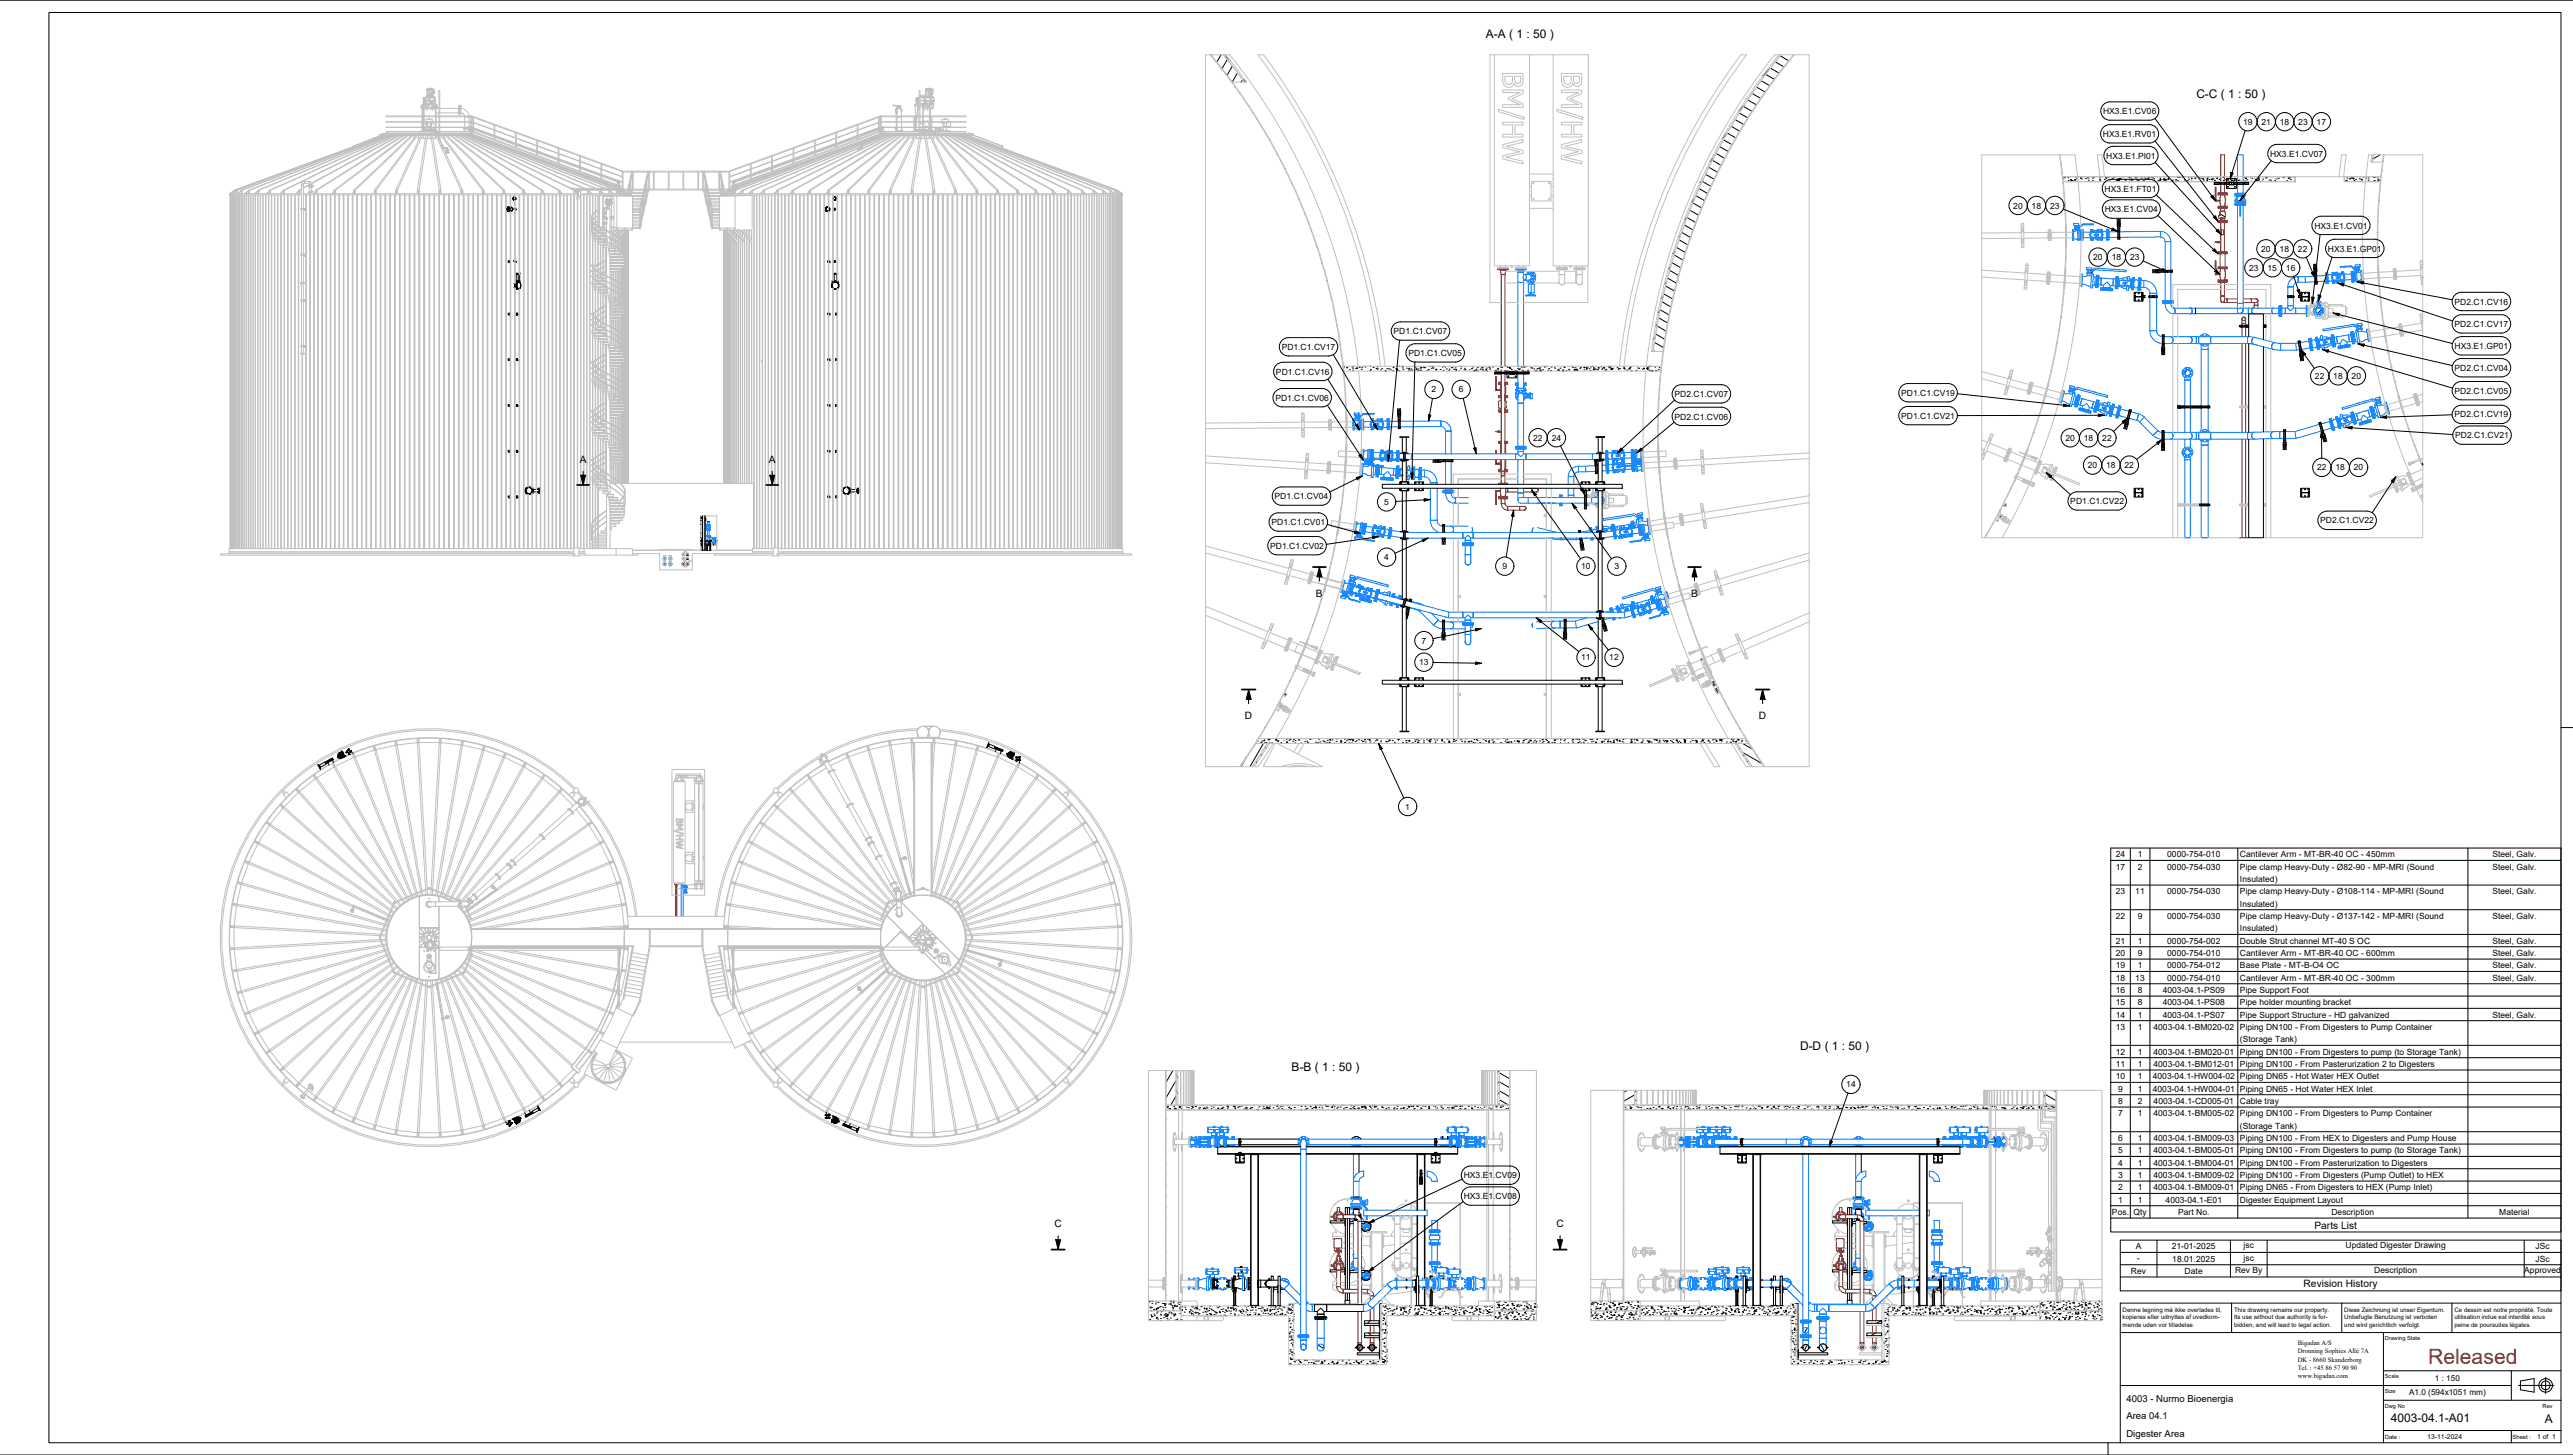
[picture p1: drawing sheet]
<svg xmlns="http://www.w3.org/2000/svg" width="1051mm" height="594mm" viewBox="0 0 1051 594" stroke-linecap="round" stroke-linejoin="round" font-family="sans-serif">
<defs><g id="words">
<text font-size="8.6" fill="#f00" x="991.7" y="556.8">Released</text>
<g font-size="4.9">
<text x="606.9" y="15.5">A-A ( 1 : 50 )</text>
<text x="897.1" y="40.2">C-C ( 1 : 50 )</text>
<text x="735.2" y="428.7">D-D ( 1 : 50 )</text>
<text x="527.6" y="437.2">B-B ( 1 : 50 )</text>
<text x="976.5" y="580.8">4003-04.1-A01</text>
<text x="1039.4" y="580.8">A</text>
</g>
<g font-size="4.1">
<text x="236.8" y="188.9">A</text>
<text x="314" y="188.9">A</text>
<text x="537.5" y="243.7">B</text>
<text x="690.7" y="243.7">B</text>
<text x="508.5" y="293.8">D</text>
<text x="718.4" y="293.8">D</text>
<text x="430.7" y="501">C</text>
<text x="635.7" y="501">C</text>
<text x="945.3" y="501.7">Parts List</text>
<text x="940.9" y="525.3">Revision History</text>
</g>
<g font-size="3.9">
<text x="868.5" y="572.6">4003 - Nurmo Bioenergia</text>
<text x="868.5" y="579.6">Area 04.1</text>
<text x="868.5" y="586.6">Digester Area</text>
</g>
<g font-size="3.5">
<text x="859" y="46.6">HX3.E1.CV06</text>
<text x="916.2" y="50.9">19</text>
<text x="923.7" y="50.9">21</text>
<text x="931.2" y="50.9">18</text>
<text x="938.7" y="50.9">23</text>
<text x="946.2" y="50.9">17</text>
<text x="858.9" y="55.9">HX3.E1.RV01</text>
<text x="860.3" y="64.7">HX3.E1.PI01</text>
<text x="927.2" y="64">HX3.E1.CV07</text>
<text x="859.6" y="78.2">HX3.E1.FT01</text>
<text x="822.3" y="85.2">20</text>
<text x="829.8" y="85.2">18</text>
<text x="837.3" y="85.2">23</text>
<text x="859.7" y="86.6">HX3.E1.CV04</text>
<text x="945.3" y="93.3">HX3.E1.CV01</text>
<text x="855" y="106.2">20</text>
<text x="862.5" y="106.2">18</text>
<text x="870" y="106.2">23</text>
<text x="923.5" y="102.8">20</text>
<text x="931.1" y="102.8">18</text>
<text x="938.6" y="102.8">22</text>
<text x="950.8" y="102.7">HX3.E1.GP01</text>
<text x="918.7" y="110.6">23</text>
<text x="926.2" y="110.6">15</text>
<text x="933.7" y="110.6">16</text>
<text x="1002.5" y="124.4">PD2.C1.CV16</text>
<text x="569.2" y="136.4">PD1.C1.CV07</text>
<text x="1002.5" y="133.5">PD2.C1.CV17</text>
<text x="523.5" y="142.8">PD1.C1.CV17</text>
<text x="1002.5" y="142.5">HX3.E1.GP01</text>
<text x="575.2" y="145.3">PD1.C1.CV05</text>
<text x="521.2" y="152.9">PD1.C1.CV16</text>
<text x="945.5" y="154.7">22</text>
<text x="953" y="154.7">18</text>
<text x="960.5" y="154.7">20</text>
<text x="1002.5" y="151.4">PD2.C1.CV04</text>
<text x="584.8" y="160.2">2</text>
<text x="595.8" y="160.2">6</text>
<text x="776.5" y="161.6">PD1.C1.CV19</text>
<text x="1002.5" y="160.8">PD2.C1.CV05</text>
<text x="520.9" y="163.6">PD1.C1.CV06</text>
<text x="684" y="162.1">PD2.C1.CV07</text>
<text x="684" y="171.3">PD2.C1.CV06</text>
<text x="776.5" y="171">PD1.C1.CV21</text>
<text x="1002.5" y="170.4">PD2.C1.CV19</text>
<text x="626.2" y="180">22</text>
<text x="633.8" y="180">24</text>
<text x="1002.8" y="179">PD2.C1.CV21</text>
<text x="843.7" y="180">20</text>
<text x="851.2" y="180">18</text>
<text x="858.6" y="180">22</text>
<text x="852.8" y="191.1">20</text>
<text x="860.3" y="191.1">18</text>
<text x="867.7" y="191.1">22</text>
<text x="946.4" y="192.1">22</text>
<text x="953.9" y="192.1">18</text>
<text x="961.4" y="192.1">20</text>
<text x="520.6" y="203.8">PD1.C1.CV04</text>
<text x="565.4" y="206.1">5</text>
<text x="845.6" y="205.8">PD1.C1.CV22</text>
<text x="519.3" y="214.4">PD1.C1.CV01</text>
<text x="947.7" y="213.7">PD2.C1.CV22</text>
<text x="518.8" y="224.1">PD1.C1.CV02</text>
<text x="565.4" y="228.7">4</text>
<text x="613.6" y="232.4">9</text>
<text x="645.8" y="232.4">10</text>
<text x="659.4" y="232.4">3</text>
<text x="580.6" y="262.8">7</text>
<text x="645.8" y="269.6">11</text>
<text x="657.3" y="269.6">12</text>
<text x="579.7" y="271.6">13</text>
<text x="574" y="330.6">1</text>
<text x="864.2" y="350">24</text>
<text x="873.1" y="350">1</text>
<text x="885.2" y="350">0000-754-010</text>
<text x="914.9" y="350.1">Cantilever Arm - MT-BR-40 OC - 450mm</text>
<text x="1018" y="350.1">Steel, Galv.</text>
<text x="864.2" y="355.1">17</text>
<text x="873.1" y="355.1">2</text>
<text x="885.2" y="355.1">0000-754-030</text>
<text x="914.9" y="355.1">Pipe clamp Heavy-Duty - Ø82-90 - MP-MRI (Sound</text>
<text x="1018" y="355.1">Steel, Galv.</text>
<text x="864.2" y="365.1">23</text>
<text x="872.2" y="365.1">11</text>
<text x="885.2" y="365.1">0000-754-030</text>
<text x="914.9" y="360.1">Insulated)</text>
<text x="914.9" y="365.2">Pipe clamp Heavy-Duty - Ø108-114 - MP-MRI (Sound</text>
<text x="1018" y="365.2">Steel, Galv.</text>
<text x="914.9" y="370.2">Insulated)</text>
<text x="864.2" y="375.2">22</text>
<text x="873.1" y="375.2">9</text>
<text x="885.2" y="375.2">0000-754-030</text>
<text x="914.9" y="375.3">Pipe clamp Heavy-Duty - Ø137-142 - MP-MRI (Sound</text>
<text x="1018" y="375.2">Steel, Galv.</text>
<text x="914.9" y="380.3">Insulated)</text>
<text x="864.2" y="385.3">21</text>
<text x="873.1" y="385.3">1</text>
<text x="885.2" y="385.3">0000-754-002</text>
<text x="914.9" y="385.3">Double Strut channel MT-40 S OC</text>
<text x="1018" y="385.3">Steel, Galv.</text>
<text x="864.2" y="390.3">20</text>
<text x="864.2" y="395.4">19</text>
<text x="873.1" y="390.3">9</text>
<text x="873.1" y="395.4">1</text>
<text x="885.2" y="390.3">0000-754-010</text>
<text x="885.2" y="395.4">0000-754-012</text>
<text x="914.9" y="390.3">Cantilever Arm - MT-BR-40 OC - 600mm</text>
<text x="914.9" y="395.4">Base Plate - MT-B-O4 OC</text>
<text x="1018" y="390.3">Steel, Galv.</text>
<text x="1018" y="395.4">Steel, Galv.</text>
<text x="864.2" y="400.4">18</text>
<text x="872.2" y="400.4">13</text>
<text x="885.2" y="400.4">0000-754-010</text>
<text x="914.9" y="400.4">Cantilever Arm - MT-BR-40 OC - 300mm</text>
<text x="1018" y="400.4">Steel, Galv.</text>
<text x="864.2" y="405.4">16</text>
<text x="873.1" y="405.4">8</text>
<text x="883.3" y="405.4">4003-04.1-PS09</text>
<text x="914.9" y="405.4">Pipe Support Foot</text>
<text x="864.2" y="410.5">15</text>
<text x="873.1" y="410.5">8</text>
<text x="883.3" y="410.5">4003-04.1-PS08</text>
<text x="914.9" y="410.5">Pipe holder mounting bracket</text>
<text x="864.2" y="415.5">14</text>
<text x="873.1" y="415.5">1</text>
<text x="883.3" y="415.5">4003-04.1-PS07</text>
<text x="914.9" y="415.5">Pipe Support Structure - HD galvanized</text>
<text x="1018" y="415.5">Steel, Galv.</text>
<text x="864.2" y="420.6">13</text>
<text x="873.1" y="420.6">1</text>
<text x="879.6" y="420.6">4003-04.1-BM020-02</text>
<text x="914.9" y="420.6">Piping DN100 - From Digesters to Pump Container</text>
<text x="914.9" y="425.6">(Storage Tank)</text>
<text x="864.2" y="430.6">12</text>
<text x="873.1" y="430.6">1</text>
<text x="879.6" y="430.6">4003-04.1-BM020-01</text>
<text x="914.9" y="430.6">Piping DN100 - From Digesters to pump (to Storage Tank)</text>
<text x="864.2" y="435.6">11</text>
<text x="873.1" y="435.6">1</text>
<text x="879.6" y="435.6">4003-04.1-BM012-01</text>
<text x="914.9" y="435.6">Piping DN100 - From Pasterurization 2 to Digesters</text>
<text x="864.2" y="440.7">10</text>
<text x="873.1" y="440.7">1</text>
<text x="879.3" y="440.7">4003-04.1-HW004-02</text>
<text x="914.9" y="440.7">Piping DN65 - Hot Water HEX Outlet</text>
<text x="754.1" y="444">14</text>
<text x="865.1" y="445.7">9</text>
<text x="873.1" y="445.7">1</text>
<text x="879.3" y="445.7">4003-04.1-HW004-01</text>
<text x="914.9" y="445.7">Piping DN65 - Hot Water HEX Inlet</text>
<text x="865.1" y="450.7">8</text>
<text x="865.1" y="455.8">7</text>
<text x="873.1" y="450.7">2</text>
<text x="873.1" y="455.8">1</text>
<text x="879.6" y="455.8">4003-04.1-BM005-02</text>
<text x="879.6" y="450.8">4003-04.1-CD005-01</text>
<text x="914.9" y="450.8">Cable tray</text>
<text x="914.9" y="455.8">Piping DN100 - From Digesters to Pump Container</text>
<text x="914.9" y="460.9">(Storage Tank)</text>
<text x="865.1" y="465.9">6</text>
<text x="873.1" y="465.9">1</text>
<text x="879.6" y="465.9">4003-04.1-BM009-03</text>
<text x="914.9" y="465.9">Piping DN100 - From HEX to Digesters and Pump House</text>
<text x="865.1" y="470.9">5</text>
<text x="873.1" y="470.9">1</text>
<text x="879.6" y="470.9">4003-04.1-BM005-01</text>
<text x="914.9" y="470.9">Piping DN100 - From Digesters to pump (to Storage Tank)</text>
<text x="865.1" y="475.9">4</text>
<text x="873.1" y="475.9">1</text>
<text x="879.6" y="475.9">4003-04.1-BM004-01</text>
<text x="914.9" y="475.9">Piping DN100 - From Pasterurization to Digesters</text>
<text x="597.9" y="481.1">HX3.E</text>
<text x="607.9" y="481.1">1</text>
<text x="609.9" y="481.1">.</text>
<text x="610.9" y="481.1">CV0</text>
<text x="617.6" y="481.1">9</text>
<text x="865.1" y="481">3</text>
<text x="873.1" y="481">1</text>
<text x="879.6" y="481">4003-04.1-BM009-02</text>
<text x="914.9" y="481">Piping DN100 - From Digesters (Pump Outlet) to HEX</text>
<text x="597.9" y="489.6">HX3.E</text>
<text x="607.9" y="489.6">1</text>
<text x="609.9" y="489.6">.</text>
<text x="610.9" y="489.6">CV0</text>
<text x="617.6" y="489.6">8</text>
<text x="865.1" y="486">2</text>
<text x="865.1" y="491">1</text>
<text x="873.1" y="486">1</text>
<text x="873.1" y="491">1</text>
<text x="879.6" y="486">4003-04.1-BM009-01</text>
<text x="884.5" y="491">4003-04.1-E01</text>
<text x="914.9" y="486">Piping DN65 - From Digesters to HEX (Pump Inlet)</text>
<text x="914.9" y="491">Digester Equipment Layout</text>
<text x="862.6" y="496.1">Pos.</text>
<text x="871.4" y="496.1">Qty</text>
<text x="889.6" y="496.1">Part No.</text>
<text x="952.2" y="496.1">Description</text>
<text x="1020.8" y="496.1">Material</text>
<text x="916.3" y="509.7">jsc</text>
<text x="958" y="509.7">Updated Digester Drawing</text>
<text x="872.3" y="510.1">A</text>
<text x="872.9" y="514.8">-</text>
<text x="887.1" y="510.1">21-01-2025</text>
<text x="887.3" y="515.1">18.01.2025</text>
<text x="916.3" y="514.7">jsc</text>
<text x="1035.6" y="510.1">JSc</text>
<text x="1035.6" y="515.1">JSc</text>
<text x="870.4" y="520.1">Rev</text>
<text x="892.3" y="520.1">Date</text>
<text x="912.9" y="519.8">Rev By</text>
<text x="969.8" y="519.8">Description</text>
<text x="1031" y="519.8">Approved</text>
</g>
<g font-size="3.3">
<text x="994.5" y="563.9">1 : 150</text>
<text x="984" y="569.6">A1.0 (594x1051 mm)</text>
</g>
<g font-size="2.8">
<text x="991.4" y="587.6">13-11-2024</text>
<text x="1036.2" y="587.6">1 of 1</text>
</g>
<g font-size="2.7">
<text x="938.5" y="549.1">Bigadan A/S</text>
<text x="938.5" y="552.5">Dronning Sophies Allé 7A</text>
<text x="938.5" y="555.9">DK - 8660 Skanderborg</text>
<text x="938.5" y="559.3">Tel. : +45</text>
<text x="938.5" y="562.7">www.bigadan.com</text>
<text x="949.8" y="559.3">86</text>
<text x="953.3" y="559.3">57</text>
<text x="956.6" y="559.3">90</text>
<text x="960" y="559.3">90</text>
</g>
<g font-size="2.5">
<text x="867" y="538.7">kopieres eller udnyttes af uvedkom-</text>
<text x="867" y="535.6">Denne tegning må ikke overlades til,</text>
<text x="912.5" y="535.6">This drawing remains our property.</text>
<text x="912.5" y="538.7">Its use without due authority is for-</text>
<text x="957.5" y="538.7">Unbefugte Benutzung ist verboten</text>
<text x="957.5" y="535.6">Diese Zeichnung ist unser Eigentum.</text>
<text x="1002.5" y="538.7">utilisation indue est interdité sous</text>
<text x="1002.5" y="535.6">Ce dessin est notre propriété. Toute</text>
<text x="867" y="541.8">mende uden vor tilladelse.</text>
<text x="912.5" y="541.8">bidden, and will lead to legal action.</text>
<text x="957.5" y="541.8">und wird gerichtlich verfolgt.</text>
<text x="1002.5" y="541.8">peine de poursuites légales.</text>
</g>
<g font-size="2.4">
<text x="974.1" y="587.4">Date :</text>
<text x="1026.2" y="587.4">Sheet :</text>
</g>
<g font-size="2.3">
<text x="974.1" y="547.1">Drawing State</text>
<text x="974.1" y="562.7">Scale</text>
<text x="974.1" y="568.7">Size</text>
<text x="974.1" y="574.7">Dwg No</text>
<text x="1038.5" y="574.7">Rev</text>
</g>
</g></defs>
<!-- layer: Hatch -->
<g fill="none" stroke="#000" stroke-width=".41">
<path d="M494.8 22.7l-.2 .1M495 22.4l-.2 .3M496.8 25.1l-.2 .2M498.7 22.4l-1.7 3M498.8 27.6l-.2 .2M500.5 22.6l1.6 2.8M500.8 30.2l-.2 .1M501.3 24.3l-2.2 3.7M502.7 32.7l-.2 .2M503.4 27l-2.2 3.7M504.6 35.3l-.2 .1M505.5 29.7l-2.2 3.8"/>
<path d="M506.4 37.9l-.1 .1M507.5 32.5l-.6 1M507.9 32.1l.9 1.4M715.6 38.2l3.6 2M717.5 35.6l3.4 2M719.3 32.9l3.5 2.1M720 39.3l-.4 .3M721.2 30.4l3.5 2M723.1 27.9l-3.3 3.2M723.1 27.8l3.6 2.1M724.5 33l-.4 .3M725.1 25.3l3.5 2"/>
<path d="M727.1 22.8l3.5 2M727.4 22.4l-.2 .1M729.6 26.4l-.5 .3M508.3 40.6l-.2 .1M510.1 43.2l-.2 .2M511.9 46l-.2 .1M513.6 48.7l-.1 .2M515.3 51.5l-.1 .2M517 54.3l-.1 .2M518.7 57.1l-.2 .2M702.4 59.9l3.5 2M703.9 57.1l3.5 2"/>
<path d="M705.4 54.5l-1.9 1.9M705.5 54.3l3.5 2M707.1 51.6l3.5 2M708.7 48.9l3.5 2M709 56.7l-.3 .2M710.4 46.2l3.5 1.9M712.1 43.4l3.5 2.1M712.3 51.1l-.3 .2M712.5 42.9l-2.4 2.3M713.9 40.8l3.5 2M715.9 45.4l-.4 .2M520.3 60l-.2 .2"/>
<path d="M521.8 62.9l-.1 .2M523.4 65.8l-.2 .2M524.9 68.8l-.1 .2M526.4 71.9l-.2 .1M527.9 74.9l-.2 .2M529.2 78l-.1 .2M692.7 79.9l3.5 2M694 77l3.4 2M694.9 74l-.6 .6M695.3 74.1l3.5 2M695.7 73.2l-.2 .2M696.6 71.2l3.6 2"/>
<path d="M698 68.3l3.5 2M698.4 77.4l-.3 .3M699.5 65.5l3.4 2 .4-.2M700 64.4l-1.6 1.5M700.7 72.5l-.3 .1M700.9 62.7l3.5 2M706 62.1l-.3 .2M841.8 66.6l-.1 .2M842.3 70.6l-.1 .2M842.6 72.6l.2-.2 .2 .3zM842.8 74.6l-.2 .3M843.2 78.8l-.2 .2"/>
<path d="M843.2 72.5h.1M844.6 72.6h.1M844.8 73.7h.1M845.7 73.4l.3-.1v.3zM845.9 73.9l.4-.3 .2 .5zM846 73.8h.1M846.5 73.9h.1M847.3 73.5l.3-.2 .1 .2zM847.7 72.3h.1M848.1 73h.1M849.7 72.2h.1M849.7 72.6l.4-.1-.1 .3z"/>
<path d="M850.1 73h.1M851.8 72.9h.1M852.4 74.1v.1M852.4 74.1l-.1 .1M852.5 72.3h.1M852.7 72.7h.1M853 73.6h.1M854.6 72.7h.1M854.6 73.8h.1M855 72.4h.1M857.5 73.3h.1M857.6 72.6h.1"/>
<path d="M857.6 73.8h.1M857.8 74.1h.1M859.5 73.3h.1M860 72.5l.3-.2 .1 .2zM860.1 72.8h.1M860.4 72.8v.1M861 72.4h.1M861.6 74l.3-.1-.1 .3zM862.7 73h.1M863.3 72.4h.1M864.3 73.8h.1M864.7 73.6h.1"/>
<path d="M865 73.7l.4-.3 .2 .4zM865 73.1l.2 .3-.4-.1zM865.3 73.1h.1M865.6 72.9h.1M865.6 73.2l.3-.1v.3zM865.9 72.9h.1M866.9 72.2h.1M867.8 73.3h.1M868 73.6h.1M869.5 72.4h.1M869.6 74.2l.2-.3 .1 .3M869.6 72.4l.3-.1v.3z"/>
<path d="M870.3 73.5h.1M870.5 74h.1M870.5 72.7h.1M870.7 73.3h.1M870.8 73.5h.1M872.1 72.5h.1M872.4 72.6h.1M872.9 73.6h.1M873.4 73.6h.1M874.6 72.7h.1M875.4 73.8h.1M875.7 74h.1"/>
<path d="M876 72.7h.1M876.3 73.1h.1M877.1 72.9h.1M877.2 73.1h.1M877.7 72.2l-.3 .1 .5 .1-.2-.2M878 73.9v.1M878.6 72.4h.1M878.8 72.3h.1M879.2 72.7h.1M879.7 73h.1M880.5 74.1h.1M881.5 73.8l.3-.1v.3z"/>
<path d="M882.1 73.7h.1M882.1 72.2h.1M882.2 73.2h.1M882.2 73.2l.3-.2 .1 .3zM883.5 73.4h.1M883.7 72.8h.1M884.1 73.5l.4-.3 .2 .4zM884.8 73.4h.1M885.5 73l.3-.1v.3zM886 74.1h.1M887 74l.3-.2 .1 .3zM887.3 73.5h.1"/>
<path d="M888.6 73.9h.1M888.6 73.3h.1M889.3 73.8h.1M889.3 72.5h.1M889.6 72.2l.2 .2v-.2M889.9 73.7h.1M890.2 72.5h.1M891.2 72.2h.1M891.5 72.4h.1M892.2 73.4h.1M892.4 73.8h.1M893.4 73.8h.1"/>
<path d="M893.7 72.4h.1M893.9 73.2h.1M894.9 72.2h.1M895 74h.1M895 73h.1M895.1 73h.1M895.3 72.2h-.4M896.3 72.6h.1M896.5 74.1h.1M896.5 72.9h.1M896.6 72.2h.1M898 72.5h.1"/>
<path d="M898.8 72.7h.1M899.9 73.5h.1M899.9 72.8l.2 .3-.4-.1zM901.4 72.9h.1M901.4 73.5h.3v.3zM901.4 74h.1M901.5 72.7h.1M901.8 72.3h.1M902.3 73.3h.1M903.1 73.3l.5-.3 .1 .4zM903.9 73h.1M904.7 73.6l.1 .3h-.3z"/>
<path d="M904.8 74.1h.1M905.1 74.1h.1M905.4 72.7h.3v.3zM906.4 73.3h.1M908 72.4h.1M908 73.7h.1M908.1 72.3h.1M909 73.4h.1M909.4 73h.1M910.9 73.3h.1M911 74.5h.1M911.2 73.8h.1"/>
<path d="M911.4 75.2v.1M911.6 73.5h.1M911.8 73.8h.1M912.8 72.9h.1M913.8 72.7v.1M914.1 73.7h.1M914.4 73.5h.1M915.2 74h.1M916.6 73.9h.1M916.7 72.3h.1M917.1 72.9l.3-.2 .1 .3zM917.2 74.1l.1 .1"/>
<path d="M917.2 74.1l.4 .1M917.7 73.4h.1M919.2 74.1h.1M919.3 72.6h.1M919.8 72.8h.1M921 73v.1M921.3 73.3h.3v.3zM921.9 73.7l.2-.2 .2 .3zM922.2 73l.4-.3 .2 .5zM922.4 72.5h.1M922.6 74h.1M923.9 74h.1"/>
<path d="M924.2 73.1h.1M925.3 72.5l.4-.1-.1 .3zM925.8 72.3h.1M926.8 73.5h.1M927.4 73.6h.1M929 73.6h.1M929.7 73h.1M930.6 72.8h.1M932.4 72.3h.1M932.4 74.1h.1M932.6 72.6h.1M934 73.8h.1"/>
<path d="M934.6 72.7l.2-.2 .2 .3zM934.9 72.5h.1M935.3 72.6h.1M935.5 73.3h.1M937.1 72.5h.1M937.5 73.8l-.4 .1 .3 .3 .1-.3M957.9 74h.1M958.2 73.8h.1M958.5 74.1h.1M958.6 72.7h.1M959.6 73h.1M959.8 72.9h.1"/>
<path d="M960.4 72.6l.4-.3 .1 .4zM960.4 74.1h.1M961.1 72.9l.3-.1v.3zM961.2 72.2h.1M961.4 73.6h.1M961.7 74.2h.2M962.1 73.2h.1M963.6 73h.1M964.3 73.2h.1M964.6 73.4h.1M965.2 72.2h.3M966.2 72.6h.1"/>
<path d="M966.2 72.7h.1M967.2 73.5h.1M967.2 72.7h.1M967.7 74.2h.2M968.5 65.8l.6 .3M968.6 64.4l.7 .4M969.5 72.4l.2-.2 .2 .3zM969.5 74h.1M969.8 73.7h.1M970.2 72.2h.1M971 72.2h.1M971.1 73.1h.1"/>
<path d="M971.2 73.8h.1M971.5 73.5h.1M971.9 77.7l.2 .1M972.2 63.2l-2.9 1.7M972.3 73.5l.2 .2M972.7 69.5l.2 .2M973.2 65.5l.2 .2M530.6 81.1l-.2 .2M532 84.3l-.2 .1M533.2 87.5l-.1 .1M534.5 90.7l-.2 .2M535.7 94l-.1 .1"/>
<path d="M536.9 97.3l-.2 .2M685.8 97.9l3.6 2.1M686 96.3l-.6 .6M686.9 94.9l3.5 2M688 91.8l3.5 2.1M689.1 88.8l3.5 2.1M689.1 88.7l-1.1 1.1M690.2 85.8l3.6 2.1M690.8 96.5l-.3 .2M691.5 82.9l3.5 2M692.1 81.2l-1.2 1.3M692.4 91.9l-.2 .1"/>
<path d="M694.3 87.2l-.3 .1M696.2 82.4l-.2 .1M843.4 83l-.1 .2M843.7 87.3l-.2 .1M843.8 91.6l-.1 .2M844 96l-.3 .2M906.8 87.4l2.1 1.2M971 99.2l.2 .2M971 94.8l.3 .2M971.1 90.4l.2 .1M971.3 86l.2 .2M971.5 81.8l.3 .2"/>
<path d="M538 100.6l-.2 .2M539.1 104l-.2 .2M540.1 107.5l-.1 .2M541.2 111l-.2 .1M542.1 114.5l-.1 .2M543.1 118.1l-.2 .2M679.5 120l3.7 2.1M680.3 116.8l3.6 2M680.8 115.1l-1 .9M681.1 113.6l3.6 2M682 110.4l3.6 2.1M682.4 108.9l-1 1"/>
<path d="M682.9 107.2l3.6 2.1M683.9 104.1l3.5 2.1M684.2 118.7l-.2 .1M684.3 102.5l-1 1.1M684.8 101l3.6 2.1M685.3 114.4l-.3 .1M686.5 110l-.2 .1M687.8 105.6l-.3 .1M689.2 101.1l-.2 .1M843 119.4l-.2 .2M843.4 114.4l-.2 .3M843.7 109.7l-.3 .2"/>
<path d="M843.9 105l-.2 .3M843.9 100.5l-.2 .2M971 103.8l.3 .2M971.3 108.4l.1 .2M971.5 113.1l.2 .3M971.8 118l.3 .2M543.9 121.7l-.1 .1M544.7 125.4l-.2 .1M545.5 129.1l-.2 .2M546.2 132.9l-.1 .1M546.9 136.7l-.2 .2M675.8 139.8l3.7 2.2"/>
<path d="M676.1 137.7l-.9 .9M676.3 136.4l3.7 2.2M676.8 133.1l3.8 2.1M677 132.3l-.9 .9M677.5 129.8l3.6 2.1M678.1 126.8l-.9 .8M678.1 126.5l3.7 2.1M678.8 123.2l3.7 2.1M679.3 121l-.9 .9M680 139.4l-.1 .1M680.8 135.3l-.3 .1M681.5 131.2l-.3 .2"/>
<path d="M682.3 127.1l-.2 .1M683.2 122.9l-.2 .1M841.2 134.7l-.3 .2M841.9 129.5l-.3 .2M842.5 124.3l-.2 .2M871.9 121.3l.2 .3M916.1 127.1l-.9 .9M916.2 129.5l1 .5M939.9 122h.1M942.8 120.5l.3 .2M948.1 126.5l-1.4 1.4M972.3 123l.2 .2"/>
<path d="M972.9 128l.2 .2M973.6 133.2l.2 .3M974.5 138.6l.2 .2M547.5 140.6l-.2 .1M548 144.5l-.2 .2M548.5 148.5l-.2 .2M548.9 149.9h.1M549 149.5l.1 .3h-.3zM549 152.6l-.2 .2M549.3 156.7l-.2 .2M550 150h.1M550.1 150.2h.1"/>
<path d="M551.2 151h.1M552.2 149.8h.1M552.4 151.1h.1M552.5 150.3h.1M552.6 149.7h.1M553.7 150.5h.1M554 150.3l.3-.1 .1 .3zM555 149.7h.1M555.2 150h.1M556 150.8h.1M556.2 150h.1M557.3 149.6h.1"/>
<path d="M557.6 149.8h.1M559.5 149.6h.1M559.5 151.3h.1M559.8 150.9h.1M560.8 150h.1M562.1 150.5l.3-.2 .1 .3zM562.5 149.7h.1M562.7 150.7h.1M563.9 151.1h.1M564.4 150.5h.1M565.9 151.2l.2 .3h-.4zM566.4 150.6h.1"/>
<path d="M567.1 150.6h.1M567.7 150.4v.1M567.9 151h.1M568.7 151.4h.1M568.9 150.1h.1M569.2 149.7h.1M570.2 150.6h.1M570.2 150.6l.3-.1 .1 .3zM570.5 151.3h.1M570.7 150.8l.2 .3h-.3zM571.4 151.4h.1M571.4 149.6h.1"/>
<path d="M572.7 149.6h.1M572.7 150.2h.1M573 150.8h.1M574.4 150.3h.1M575.3 151.4h.1M575.5 150.3h.1M575.6 150.4l.2 .2-.4 .1zM576.1 151.1h.1M576.3 150.7h.1M576.6 151.1h.1M578.1 149.8h.1M578.4 150.8l.3-.2v.3z"/>
<path d="M579.1 151.3h.1M579.1 150.6h.1M579.8 151.1h.1M580.3 151.1h.1M580.4 150l.2 .2-.4 .1zM581.1 149.9h.1M581.6 150.1h.1M581.7 150.1h.1M582.8 151.2h.1M583.4 150.9h.1M584.1 149.7h.1M584.6 150.4h.1"/>
<path d="M585.2 149.5l.2 .3h-.4zM585.3 150.3h.1M586.4 151h.1M586.4 150.9l.4-.2v.4zM588.2 150.8h.1M589.1 149.8h.1M589.4 151.2h.1M589.5 149.6h.1M590.3 150h.1M590.8 150.6h.1M591.7 151.3h.1M591.9 150.7h.1"/>
<path d="M592.9 150.1h.1M593 150.1h.1M593.7 150.8h.1M594.4 150.2h.1M594.6 151l.3-.2 .1 .4zM596 151.5h.1M596.4 149.6h.1M596.5 150.6h.1M596.9 149.7h.1M598 151h.1M598.1 150.4h.1M598.5 151h.1"/>
<path d="M600.1 151h.1M601 150.5h.1M601.4 149.8h.1M602.1 151.3h.1M602.2 151.2l.2 .3h-.4zM602.7 151.1l.3-.1v.3zM603 150.7h.1M603.5 150h.1M603.6 151.5h.1M604.6 150.8h.1M604.9 150.3h.1M605.4 150.1h.1"/>
<path d="M605.5 150.8h.1M605.7 151.4h.1M607 150.8l.2 .3h-.4zM607.1 150.3h.1M607.4 151.5h.1M608 149.9h.1M608.4 150.3h.1M608.5 150.7h.1M609.6 149.8h.1M610.8 151.3l.3-.2 .1 .3zM611.8 150.4l.3 .2-.4 .1zM612 151.2h.1"/>
<path d="M612.7 149.8h.1M613 151.1h.1M613 149.6h.1M613.3 150h.1M614.5 151.5l.2-.2 .2 .2M614.7 149.5h.1M614.8 151.4h.1M615.5 149.7h.1M615.6 151.4h.1M615.7 150h.1M616.7 150l.2 .2-.4 .1zM616.8 150.4h.1"/>
<path d="M617.3 150.9h.1M618.2 151.5h.1M619.2 151.5l-.3-.1 .3-.1 .1 .2M619.8 150.4h.1M620.1 149.6h.1M620.4 150.9h.1M620.6 150.6h.1M621.5 149.6l.2 .2h-.4zM621.7 149.7h.1M621.7 151.5l.3-.4 .3 .4M622.2 151.5h.1M622.3 149.9h.1"/>
<path d="M622.7 149.5l.3 .2-.1-.2M623 149.7h.1M623.9 151.4h.1M624 151.1h.1M625.2 150.2h.1M625.6 150.3h.1M626.4 150.6h.1M627 151.5h.3M627.5 151.5h.1M627.7 150.6h.1M628.2 150.4h.1M628.7 150.6h.1"/>
<path d="M628.9 150.2h.1M629.2 151l.3 .4h-.6zM629.3 151.4h.1M630 151h.1M630.7 149.7l.3-.1 .1 .3zM631.4 149.7h.1M632.2 151.1h.1M632.5 150.5h.1M633.3 151.3h.1M633.6 149.9h.1M635 150.3h.1M635 150h.1"/>
<path d="M636.5 150.8l.3 .4-.6 .1zM636.7 151.1h.1M637.2 150.3h.1M638.3 151h.1M638.5 151.3l.2 .2h-.4zM638.8 149.9l.3-.2 .1 .3zM639.6 151.3h.1M640.6 150.8h.1M640.8 151.1h.1M641.9 149.6h.1M642.3 150.1h.1M642.7 151.1h.1"/>
<path d="M643.3 150.2h.1M643.3 150.8l.2 .3 .3-.4 .3 .4h-1zM644 150.9h.1M644.1 151.3h.1M645.2 150.6h.1M645.5 150h.1M646.9 151h.1M646.9 150l.3-.2 .1 .4zM647.8 150.1h.1M648.1 150.4l.2 .3h-.3zM648.3 149.9h.1M649.1 150.5h.1"/>
<path d="M649.4 151.3h.1M649.6 149.8h.1M650.3 149.6h.1M650.8 150h.1M651 150.6l.3 .3-.6 .1zM651.3 150.6h.1M651.9 150.8h.1M652.5 151h.1M652.9 150l.3 .3h-.4zM653.8 149.7h.1M654.3 150.8h.1M654.4 150.3h.1"/>
<path d="M655 150.1l.4-.1v.3zM655.5 151.1h.1M655.9 150.8h.1M656 151.4h.1M656.9 149.8h.1M657 149.6h.1M657.4 150.2h.1M657.8 149.6l.2 .2h-.4zM658 150.6h.1M658.3 150.4l.3 .4h-.6zM658.6 150.4h.1M660.5 150.1h.1"/>
<path d="M661 150.7h.1M661 150.6h.1M661.6 150.5h.1M663 149.7h.1M663.2 150.3l.2-.2 .1 .3zM663.5 150.7h.1M664.4 151.1h.1M665.6 150.3l.3 .3h-.6zM665.7 149.9h.1M665.9 149.7h.1M665.9 150.1h.1M666.2 151.4h.1"/>
<path d="M668.2 151.2h.1M668.9 150.3h.1M669.3 150.4h.1M670.7 150.7h.1M671.3 150.4l.3-.1v.3zM672.8 150.8h.1M672.8 150.1l.3 .4h-.6zM673.2 150.2v.1M673.3 149.8h.1M673.5 149.5h.1M673.6 151.1h.1M673.6 151.3h.1"/>
<path d="M674.2 149.6h.1M674.6 151.5l.2-.2 .2 .2h-.3M674.8 151.5h.1M675.1 143.1l-.4 .4M675.3 143.1l.6 .4M675.7 149.7h.1M676.1 151.4h.1M676.2 150h.1M676.3 151.3h.1M677.3 151h.1M677.6 150.1h.1M677.8 159l-.1 .1"/>
<path d="M678.2 155.1l-.2 .2M678.6 151.2l-.3 .2M679 147.3l-.2 .2M679.5 143.4l-.3 .1M836.5 157.3l-.2 .2M838 151.3l-.3 .3M839.2 145.6l-.3 .3M840.2 140.1l-.2 .2M893.1 151.1l-.7 1.4M975.5 144.1l.2 .3M976.6 149.7l.3 .3M978 155.6l.3 .3"/>
<path d="M549.6 160.9l-.2 .2M549.8 165.2l-.2 .2M550 169.5l-.2 .2M550 178.4l-.2 .3M550 173.9l-.2 .2M677.3 177.6l-.2 .1M677.3 173.9l-.2 .1M677.4 170.3l-.2 .1M677.5 166.5l-.2 .1M677.7 162.7l-.2 .2M830.8 176.5l-.3 .3M833 169.8l-.3 .3"/>
<path d="M834.9 163.4l-.3 .3M979.6 161.7l.3 .3M981.4 168l.3 .3M983.6 174.7l.3 .3M549 197.4l-.2 .2M549.5 192.5l-.2 .2M549.7 187.7l-.2 .2M550 183l-.3 .2M677.4 181.2l-.2 .2M677.5 184.8l-.2 .2M677.7 188.4l-.2 .1M677.9 192l-.2 .1"/>
<path d="M678.2 195.5l-.2 .1M678.4 199l-.1 .1M821.5 199.2l-.4 .4M823.1 196.2l-.2 .1M823.6 194.6l-.3 .4M823.7 194.8l-.2 .1M824.3 193.5l-.2 .1M825.1 191.1l-.3 .4M826.9 186.9l-.2 .2M827.4 185.5l-.2 .2M827.5 185.4l-.4 .4M828 184.2l-.2 .2"/>
<path d="M828.2 183.6l-.4 .3M893.8 183.7l.7 .7M986.1 181.6l.3 .4M987.8 186.1l.2 .5M988.2 187.3l.5 .8M988.3 187.5l.4 .3M988.8 188.8l.3 .4M988.9 188.9l.3 .4M546.2 218.2l-.2 .2M547.2 212.7l-.3 .3M547.9 207.5l-.2 .2M548.6 202.3l-.3 .3"/>
<path d="M678.9 202.4l-.3 .1M679.3 205.8l-.2 .1M679.7 209.3l-.2 .1M680.2 212.6l-.2 .1M680.8 216h-.2M681.4 219.3l-.3 .1M811.7 217.9l-.5 .6M816.1 212.4l-.5 .3M816.7 209.1l.2 .2M817.2 208l-.5 .5M817.3 210.4l-.5 .9M819.3 206.6l-.1 .1"/>
<path d="M819.4 205.8l-.8 .9M874.9 200.6l.2 .2M942.7 201.1l.4 .4M542.4 235.4l-.3 .3M543.9 229.5l-.3 .3M545.1 223.7l-.2 .3M682 222.6l-.2 .1M682.7 225.8l-.2 .1M683.4 229.1l-.2 .1M684.2 232.3l-.2 .1M685 235.5l-.2 .1M685.8 238.7l-.2 .1"/>
<path d="M536.5 254.8l-.3 .4M538.8 248l-.3 .4M540.8 241.6l-.3 .3M686.7 241.9h-.1M687.7 245l-.2 .1M688.6 248.1l-.2 .1M689.6 251.2l-.2 .1M690.7 254.2l-.2 .2M691.7 257.3l-.1 .1M527.1 277.6l-.3 .4M530.8 269.5l-.3 .3M533.9 261.9l-.4 .4"/>
<path d="M692.9 260.3l-.2 .1M694.1 263.3l-.2 .1M694.6 268.8l.7 .8M695.2 266.2l-.2 .2M696.3 270.8l-.3 .5M696.4 269.2l-.1 .1M697.1 271.8l.1 .3M697.7 272.1l-.1 .2M699.1 275.1l-.3 .1M700.2 278.1l-1.1 .6M700.4 278l-.2 .1M700.4 278.6l-1.1 .6"/>
<path d="M700.6 279l-1.1 .7M700.8 279.5l-1.1 .7M517 296.8l-.5 .5M522.2 289.7l-.4 .4M522.7 286.6l-.4 .4M522.7 288l.8 .5M522.9 286.5l.1 .2M524.8 283.1l-.4 .6M525.3 283.1l-.6 1M525.4 283.1l-.6 1.1M701.5 280.9l-1.1 .7M701.8 281.4l-1.1 .7"/>
<path d="M701.8 280.8l-.2 .1M702 282l-1 .5M702.1 282.5l-.8 .4M703.2 283.6l-.2 .2M704.6 286.5l-.1 .1M706.2 289.3l-.2 .1M707.7 292.1l-.2 .1M709.3 294.8l-.2 .2M710.9 297.6l-.2 .1M508.5 310.3l-1.6 2.7M509.5 308.8l-.9 .8M513 310.8l.3 .7"/>
<path d="M513.5 302.7h.1M513.6 302.4h.1M514.9 307.9l.4 .6M515 303.2l.3-.1 .1 .3zM515.3 302.6h.1M516 303.5l-5.5 9.5M516.3 301.6h.1M516.4 303.3h.1M516.4 302.2l.2 .2h-.4zM516.8 304.9l.4 .6M517 303.2h.1M517.8 302.1h.1"/>
<path d="M518 302h.1M518.1 303.5l.1 .3M518.3 303.3h.1M518.3 301.9h.1M518.9 301.6h.1M518.9 303.4v.1M519.4 303.3h.1M520.3 301.6h.1M521 302.1h.1M521.3 301.8l.2 .2h-.5zM521.4 302.5h.1M521.9 302.4h.1"/>
<path d="M521.9 302.8h.1M523.4 303.5l-.3-.1 .3-.2 .1 .3M524.4 302.3h.1M525.3 301.8h.1M525.4 302.9h.1M525.5 303.2h.1M525.6 303.1h.1M525.9 301.6h.4M526.2 301.6h.1M526.4 302.2h.1M526.7 301.6h.1M526.8 301.6h.1"/>
<path d="M526.8 301.6h.3M527 301.8h.1M528 302.7h.1M528.3 301.9h.1M528.9 303.3h.1M529 302.3h.1M530.2 302.1h.1M530.5 302.1h.1M531.2 303.5h.1M531.2 303.5h.4M532.9 302.8h.1M533 301.6h.1"/>
<path d="M533.8 302.6h.1M534 303.2h.1M534.9 301.7l.3-.1 .1 .3zM535.6 301.6h.1M537.3 303h.1M538.1 303.5h.2M538.3 303.2h.1M538.6 301.8h.1M539.1 302.9h.1M539.7 303.5h.1M540.3 302.5h.1M540.8 302.7h.1"/>
<path d="M540.8 303.5h.1M541.6 303h.1M541.9 303.3h.1M542.1 302.3h.1M543 301.9l.3-.2 .1 .3zM543.1 303l.2 .3h-.5zM543.3 302.2h.1M544.1 302.1h.1M544.9 303.5h.1M545.7 302.8h.1M545.8 301.7h.1M547 301.6h.1"/>
<path d="M547.4 303h.1M547.6 302.3h.1M547.9 302.6l.2 .3h-.4zM549.1 301.8h.1M549.2 303.2h.1M549.2 303.1h.1M549.9 302.5h.1M550.5 302h.1M551 303.3h.1M551.1 302l.3-.2 .1 .3zM551.6 301.9h.1M552.2 303.2h.1"/>
<path d="M552.4 302h.1M552.7 302.2l.2 .2-.4 .1zM553.5 302.8h.1M554 302.5h.1M554.9 302h.1M556 302.3h.1M556.6 302.8h.1M556.7 302.8h.1M557.5 301.8l.2 .2-.4 .1zM557.6 303h.1M558.5 301.8h.1M558.9 301.7h.1"/>
<path d="M559.3 302.1l.3-.1v.3zM559.6 303h.1M561.1 303.4h.1M561.7 302.5h.1M562.2 301.8h.1M562.2 301.6h.3M562.4 302.2h.1M563.7 303.4h.1M563.9 302.6h.1M564.3 302.6h.1M566 302.7h.1M566.2 302.9h.1"/>
<path d="M566.7 301.6h.1M566.9 302.7h.1M567.4 302.3l.3-.2v.3zM568.7 302.4h.1M569.3 303.5h.1M569.5 303.1h.1M570.8 301.9h.1M571.2 301.9h.1M571.2 302.3h.1M572.9 303.2h.1M574.2 302.4h.1M574.3 302.4h.1"/>
<path d="M574.3 303.2h.1M574.5 303.5h.1M575.4 302.7h.1M575.5 302.4l.3-.2 .1 .4zM576.4 303.5h.1M576.9 303.3h.1M577.8 302.8h.1M577.8 302.1h.1M578.5 302h.1M578.8 303.3h.1M579 303h.1M579.2 301.6h.1"/>
<path d="M579.3 303l.2 .3h-.4zM579.4 302.4h.1M580.3 301.6h.1M581.4 303.3h.1M581.4 302.5h.1M581.5 302.1v.1M582.7 302.1h.1M583.6 302.5l.3-.1v.3zM583.9 302h.1M584.2 302.6l.2 .3h-.5zM584.4 302.1h.1M585.9 301.8h.1"/>
<path d="M586.1 303.1h.1M586.2 302.5h.1M586.9 302.1h.1M588.9 301.9h.1M589 302.2l.2 .2-.4 .1zM589.7 303h.1M591.1 301.8h.1M591.7 303.1h.1M591.7 302.7l.3-.2 .1 .3zM592 303.1h.1M593.3 303.5h.1M593.5 302.8h.1"/>
<path d="M593.8 301.8l.2 .2-.4 .1zM594.1 302.6h.1M594.7 302.2h.1M596.2 301.6h.1M596.7 302.1h.1M597 302.8h.1M598.1 302.7h.1M598.3 303.3h.1M598.5 301.6h.3M599.2 301.6h.1M599.6 302.9h.1M599.8 302.8l.3-.1 .1 .3z"/>
<path d="M600.8 302.8h.1M600.8 302.6h.1M601.6 303.2h.1M602 301.9h.1M602.4 303.4h.1M603 301.9h.1M603.3 302.3h.1M604.4 303.2h.1M605.5 303.5h.1M605.8 301.8h.1M606.6 302.4h.1M606.9 302.7h.1"/>
<path d="M607.1 301.6h.1M607.9 303l.3-.2 .1 .3zM608.1 302.3h.1M609.4 302.1h.1M609.6 301.7h.1M609.6 303.5h.1M609.8 303.1h.1M610 302.9h.1M610.7 303.5h.1M611.3 301.6h.1M611.9 301.6h.1M612.8 303.2h.1"/>
<path d="M613.5 303.3h.1M614.7 302.7h.1M614.8 302.1h.1M615.4 302h.1M615.6 303l.2 .3h-.4zM616 303.1l.3-.2 .1 .3zM617.1 302.8h.1M617.1 303.2h.1M618.4 302.6h.1M619.6 302.7h.1M619.7 302.4h.1M620.1 303h.1"/>
<path d="M620.4 302.6l.2 .3h-.4zM621.9 303h.1M622.1 302.2h.1M622.2 302.4h.1M622.8 301.8h.1M623.2 301.8h.1M623.7 303.5h.1M624.2 303.2l.3-.2v.4zM624.4 302.6h.1M624.6 301.7h.1M625.3 302.2l.2 .2-.4 .1zM625.5 303.5h.1"/>
<path d="M626.2 303h.1M626.8 302.3h.1M627.3 303.3h.1M627.4 302.7h.1M628.8 302.5h.1M629.8 303.3h.1M630 303.5h.2M630.1 301.8l.2 .2-.4 .1zM630.3 302.7h.1M631.3 302h.1M631.7 302.3h.1M632.2 303.3l.4-.1v.3z"/>
<path d="M632.3 302.8h.1M632.3 303.1h.1M633.8 303.2h.1M634.7 302.4h.1M634.8 301.6h.2M634.8 302.3h.1M634.8 303.2h.1M635.1 302h.1M636 301.6h.3M637.2 303.5l.2-.3 .2 .3M637.3 301.8h.1M637.3 302.2h.1"/>
<path d="M638.7 302.4h.1M639.1 302h.1M639.4 303.3v.1M640.5 303.5l.2-.2v.2M642.1 302.2h.1M642.2 303h.1M642.4 301.9h.1M642.6 303.4h.1M643.6 301.7h.1M644.3 301.6h-.2l.3 .2v-.2M644.7 303.1l.2 .4h-.6zM644.9 302h.1"/>
<path d="M645.1 302.9h.1M645.8 303.4h.1M646.4 301.8h.1M646.7 303.1h.1M647 303.5h.1M647.1 302.2h.1M647.6 302.4h.1M648.6 303.5h.2M649.4 301.9h.1M649.9 302.9h.1M650.1 301.9h.1M650.6 302.7h.1"/>
<path d="M651.7 303.3l.2-.2 .2 .2M651.7 303.2h.1M651.9 303l.3 .4h-.6zM652.2 301.8l.3-.2v.3zM654 302.8h.1M654.2 303.1h.1M654.2 302.7h.1M655 302.7h.1M655.3 303.5h.1M655.5 301.9h.1M656.7 302.1h.1M656.7 301.6h.1"/>
<path d="M656.7 302.7l.2 .2h-.4zM657.5 302.7h.1M657.8 303h.1M659 302.4h.1M659.2 302.8l.3 .4h-.7zM659.2 301.6h.1M660 301.8h.1M660.3 301.9l.3-.1 .1 .3zM660.3 302.5h.1M661.3 302.6h.1M661.5 302.2l.3 .3h-.5zM662.5 302.8h.1"/>
<path d="M662.8 302h.1M663 303.4h.1M663.8 301.6h.1M666 303.5h.1M666.1 303.3h.1M666.4 301.8l.2 .3h-.4zM666.5 302.7l.2 .3-.6 .1zM667.4 302.1h.1M667.6 301.6h.1M667.6 303.3h.1M668.4 302.1l.3-.2 .1 .3zM668.7 302.3h.1"/>
<path d="M670.1 303.5h.1M670.3 303.1h.1M670.5 303.1h.1M670.9 302.5h.1M671.1 301.6h.2M672.6 302.5h.1M673 302.6h.1M673.3 303.2h.1M673.7 302.5l.3 .4h-.6zM674.4 303h.1M675.5 302.1h.1M675.7 301.8h.1"/>
<path d="M676 302h.1M676.5 302.2l.3-.2 .1 .4zM677.2 303.3h.1M677.6 302.8h.1M677.7 302.2h.1M678 303.5h.1M678 301.6h.1M679.3 302.2h.1M679.7 302.8h.1M680.2 302.3h.1M680.6 303h.1M681 302.4l.3 .3-.7 .1z"/>
<path d="M682.2 302.3h.1M682.8 302.7h.1M683.3 303.2h.1M683.3 301.8h.1M683.3 303.5h.1M684.6 302.3l.4-.1v.3zM684.7 301.8h.1M685 302.6h.1M685.2 303.2h.1M685.8 302.7h.1M686.3 303.2h.1M687.6 301.9h.1"/>
<path d="M688 302.7h.1M688.2 303.1l.2 .2-.4 .1zM688.2 302.2l.3 .4h-.6zM688.3 302.1h.1M690.3 302.9h.1M690.8 301.6h.1M691.2 302.4h.1M692.3 302.3h.1M692.7 302.5l.3-.2 .1 .3zM692.8 303h.1M693 302.7l.2 .2-.4 .1zM694.7 302.9h.1"/>
<path d="M695.3 302.4h.1M695.3 302.1h.1M695.5 302.1l.3 .3-.6 .1zM696 303.2h.1M696 301.6h.1M697.8 302.2l.2 .3h-.4zM698.2 303.3h.1M698.5 302.7h.1M699.5 302.1h.1M699.6 302.1h.1M699.9 303.4h.1M700.3 301.8h.1"/>
<path d="M700.9 302.6l.3-.2v.4zM701 302.2h.1M702.6 303.5h.1M702.6 302.2h.1M702.6 301.8l.3 .3h-.5zM702.8 301.9l.2 .4h-.6zM702.9 301.9h.1M703.1 302.6h.1M703.5 301.7h.1M705.1 303h.1M706.6 303h.1M707 301.8h.1"/>
<path d="M707.2 303.1h.1M707.3 301.6h.3M707.6 302.5h.1M707.9 301.8h.1M707.9 302.8h.1M708.7 303.3h.1M709 302.7l.3-.1v.3zM709.5 303.5l-.5 .5M709.9 301.9h.1M710 301.8l.3 .3h-.6zM710.1 303.5h.1M710.1 302h.1"/>
<path d="M710.6 305.2l-.5 .5M711.2 302.8h.1M711.4 302.3h.1M711.8 303.5l4 2.4M711.9 307.3l7.9 4.5M712.3 308l-.5 .5M712.5 300.3l-.2 .1M713 302.5h.1M714.1 310.7l-.5 .5M714.2 303l-.2 .1M715.9 305.7l-.2 .1M717.7 308.3l-.3 .2"/>
<path d="M719.5 311l-.3 .1M476 438.8l.2 .2M479 437.1l-2.8 4.8M480.4 438.8l.7 1.3M612.4 437.1l-.7 .7M612.4 438l4.1 2.5M476 456.8l.2 .2M476 452.3l.2 .2M476 447.8l.2 .2M476 443.3l.2 .2M476.7 452.2h.1M476.8 451.7h.1"/>
<path d="M476.9 451.6h.1M477.5 452.7h.4l-.1 .3zM477.7 452.6h.1M479.4 451.8h.1M479.6 453.1h.1M479.6 452.5h.1M479.8 452.9l.4-.3 .2 .4zM480.1 453h.1M480.3 452.8h.1M480.4 441.2l-4.2 7.1M480.4 447.5l-2.2 3.7M480.4 445.2l.7 1.3"/>
<path d="M481.5 451.9l.4-.1v.4zM481.8 452.2h.1M482 451.9h.1M482.4 452.6h.1M482.5 451.3h.1M482.8 453h.1M483.3 451.4h.1M484.5 452h.1M484.7 453h.1M485.4 453.2h.1M485.4 452.2h.1M485.7 451.2h.2"/>
<path d="M486.6 452.7h.1M486.7 451.7l.3-.2 .2 .3zM487.1 452.2h.1M487.6 451.5v.1M488.1 451.8h.1M488.2 451.8h.1M489.6 452.4h.1M489.6 452.9h.1M490 452.3h.1M491.2 451.3h.1M491.5 452.6l.3-.3 .1 .3zM492.2 452.6h.1"/>
<path d="M492.6 452h.1M493 452.4h.1M494.6 451.5h.1M494.7 452.7h.1M495.5 452h.1M496 451.2h.1M496.6 453.2h.1M497.3 452.9h.1M497.4 452.5l.4-.1-.1 .4zM497.6 453.1h.1M498 452.9h.1M498 451.4h.1"/>
<path d="M498.3 452.9h.1M498.6 451.4h.1M498.9 452.6l.4-.3 .2 .5zM499.5 452.1h.1M499.8 453.1h.1M501.1 451.2h.1M501.1 451.6h.1M501.2 452.5h.1M501.4 451.7l.4-.1v.4zM503.7 451.8h.1M504.1 452h.1M504.2 451.6l.2-.3 .2 .3z"/>
<path d="M504.4 452.6h.1M505.5 452.1h.1M505.9 451.8h.1M506.2 451.9h.1M507 451.6h.1M507.9 452.9h.1M508.4 452.8h.1M508.8 452.1h.1M509 452.4l.2-.2 .2 .3zM509.2 453.1h.1M510.6 452.6h.1M510.8 452.3h.1"/>
<path d="M511.3 452.3h.1M512.4 451.4v.1M513.4 453.2h.2M513.8 453.2h.3M513.8 452.4h.1M514.2 451.9h.1M515.7 452.8h.1M515.9 451.9h.1M516.4 452.6h.1M517.1 452.8h.1M517.3 452h.1M517.3 452.3l.4-.1v.4z"/>
<path d="M517.9 452.4l.5-.3 .1 .5zM518.5 451.6h.1M518.9 452.7h.1M520 452.3h.1M521.4 451.5l.3-.1v.4zM521.5 452.9h.1M521.6 451.4l.3-.2 .2 .3zM522.1 452.5h.1M522.9 451.9h.1M523.5 452.7h.1M523.7 451.6h.1M524 453.1h.1"/>
<path d="M525.8 451.4h.1M526.4 452.3l.3-.3 .1 .3zM527 453h.1M527.2 452.6h.1M528.5 453.2h.1M528.6 452.2h.1M530.2 451.3h.1M531.2 453.1l.3-.2 .1 .3zM531.4 451.8h.1M532.9 453h.1M533 451.7h.1M533.2 452.9l.3-.1v.4z"/>
<path d="M533.5 452.7h.1M533.8 452.5h.1M535.1 451.9h.1M535.8 452.6h.1M536.4 452.2h.1M537 452.2l.4-.3 .2 .5zM537.2 451.3h.1M537.3 452.1l.3-.1-.1 .3zM538.7 452.1h.1M539.2 451.2h.3M539.8 451.5h.1M540 452.4h.1"/>
<path d="M541.5 451.2h-.2l.3 .3v-.3M541.5 451.5h.1M541.7 451.7h.1M541.8 451.5h.1M542.3 451.7h.1M543.9 452.1l.2-.2 .2 .3zM544.4 451.2h.1M544.5 451.2h.1M544.8 452.9h.1M544.9 451.8h.1M545.9 452.4h.1M546.4 452h.1"/>
<path d="M547.4 452h.1M548 451.2h.1M548.6 452.9l.3-.2 .1 .3zM549.3 452.3h.1M550 452.2h.1M551.3 452.6h.1M551.7 451.2h.1M551.7 452.9h.1M551.7 453h.1M551.8 451.5h.1M552.5 452.3h.1M552.9 451.8h.1"/>
<path d="M553.1 452.7l.3-.1v.3zM554.2 451.4h.1M554.4 452.8h.1M554.6 452.4h.1M555.1 452.5h.1M556.1 452l.4-.3 .2 .5zM556.2 453.1h.1M556.8 451.6h.1M557.1 451.8h.4l-.1 .3zM557.3 451.3h.1M557.5 452h.1M557.6 452.6h.1"/>
<path d="M557.7 452.3h.1M558.9 453.2h.1M559.3 451.4h.1M559.3 451.8h.1M559.7 452.1h.1M560.2 452.8h.1M560.4 451.5h.1M561.3 452l.3-.2 .1 .2zM561.4 451.2h.1M561.9 451.9h.1M562.4 451.8h.1M562.6 452.8h.1"/>
<path d="M562.7 453h.1M564.2 452h.1M564.4 452.1h.1M564.7 452.3h.1M565.2 453.2h.1M566.1 452.8l.2-.2 .2 .3zM567 452.2h.1M567.3 452.9h.1M567.6 453.2h.1M569.1 452.5h.1M569.3 453.2h.1M569.5 452.4h.1"/>
<path d="M570.4 452.7h.1M570.5 451.3h.1M570.7 451.7h.1M572.1 452.6h.1M573 452.4h.4l-.1 .3zM573.4 452.3h.1M574 453h.1M574.6 452.7h.1M575.2 451.8l.4-.3 .2 .5zM575.2 451.9h.1M575.5 452.1v.1M575.9 451.2h.1"/>
<path d="M576.3 451.8h.1M577 451.6h.4l-.1 .3zM577.1 451.3h.1M577.2 452.9h.1M577.6 452.6h.1M577.7 453h.1M578.4 451.4h.1M578.8 451.8l.2-.2 .2 .3zM579.2 451.3h.1M579.7 453.1h.1M580.3 452.4h.1M580.4 452.7h.1"/>
<path d="M581 451.6h.1M582 451.8h.1M583.5 452.1h.1M583.5 451.8h.1M583.5 452.6l.3-.2 .1 .3zM585.6 451.7h.1M586.1 451.9h.1M586.3 453h.1M586.9 452.4h.1M588.2 451.4h.1M588.5 451.5h.1M588.6 452.1h.1"/>
<path d="M589.1 453.2l-.2-.1 .3-.1v.2M589.2 452.5h.1M591.2 452.3h.1M591.7 452.9h.1M592.1 452v.1M592.9 452.2h.4l-.1 .3zM593.1 452.5h.1M593.3 452h.1M593.7 452.4h.1M594.2 451.6l.5-.3 .1 .4zM595 451.6h.1M595.5 453.2h.1"/>
<path d="M596.2 451.7l.3-.2 .1 .3zM596.3 452.6h.1M596.4 452.8h.1M596.9 451.4l.4-.1v.4zM598.2 452.6h.1M598.2 452.9h.1M598.8 452.7v.1M599.8 451.8h.1M601 452.5l.3-.2 .1 .3zM601.1 451.5h.1M601.4 452.9h.1M601.4 453.2h.4"/>
<path d="M602.2 451.9h.1M603.1 453.1h.1M603.5 452.3h.1M603.9 453.1h.1M604.7 452.3h.1M605.1 452.8h.1M605.9 453.2h.1M606.1 452h.1M606.3 451.4h.1M608 452.3h.1M608.8 452.8h.3v.3zM609.6 452.8h.1"/>
<path d="M610.9 451.9h.1M611.1 453h.1M611.1 451.9h.1M611.5 451.3h.1M612.4 449l3.8 2.2M612.4 445.4l4.1 2.4M612.4 441.7l4.1 2.4M612.4 450.5l-.7 .7M612.4 446l-.7 .8M612.4 441.6l-.7 .7M612.8 452l.4-.1v.4zM613.5 451.2l-.2 .2 .6 .1-.1-.3"/>
<path d="M613.8 451.4h.1M613.9 451.3l.1 .3-.3-.1zM615.2 452.6h.1M616 452.5h.1M616.8 458.4l-.3 .2M616.8 454.8l-.3 .1M616.8 451.1l-.3 .1M616.8 447.4l-.3 .2M616.8 443.8l-.3 .1M616.8 440.1l-.3 .1M663.2 457.6l-.2 .2M663.2 453.1l-.2 .2"/>
<path d="M663.2 448.6l-.2 .2M663.5 452.9h.1M663.7 452h.1M664.3 452.9h.1M664.6 445.2l-1.4 .8M665.6 451.3v.1M665.6 451.7h.1M665.8 452.5l.3-.2 .1 .3zM666 452.4h.1M666.2 452.1h.1M667.7 450.7l-.9 .5M667.7 447.1l-4.5 2.5"/>
<path d="M667.7 449l.8 .5M667.7 445.4l.8 .4M668.5 451.9h.1M669.2 452.1h.1M670.2 453.2h.1M670.2 452.3h.1M671 451.5h.1M671.3 453.1h.1M671.8 453.1h.1M672.7 452.7h.1M672.7 452.6h.1M673.7 453.2h.3"/>
<path d="M673.9 452.6l.3-.1 .1 .3zM674 451.4h.1M674.8 453.2h.1M675.2 452.2h.1M676.2 453.1h.1M676.3 453h.1M676.4 452.8h.1M677.5 451.8h.1M677.5 452h.1M677.7 451.7h.1M678.6 452.6l.3 .2-.4 .1zM678.8 452.5h.1"/>
<path d="M678.9 452.9h.1M679.2 452.8h.1M681.1 452.3h.1M681.3 452h.1M681.4 451.9h.1M682 452.8l.4-.2v.3zM682.2 452.9h.1M683.5 452.2l.2 .2h-.4zM683.8 451.5h.1M684.6 452.8h.1M684.8 451.8h.1M685.9 451.5h.1"/>
<path d="M686.4 451.6h.1M686.5 452.6h.1M688.3 451.8l.2 .2h-.4zM688.9 451.7h.1M689 453.1h.1M689.4 452h.1M689.5 452.7h.1M690.2 452.9l.3-.1v.3zM691.5 452.6h.1M692.1 451.5h.1M693 452.5h.1M693.1 451.3l.2 .2-.3 .1z"/>
<path d="M693.8 452.3h.1M694 452.6h.1M694 452.1h.1M694.2 451.2h.1M694.3 451.2h.1M696.5 451.6h.1M696.6 452.9h.1M696.8 452.4h.1M697.9 451.7h.1M698.1 452.9h.1M698.3 453l.3-.1v.3zM699 452.3h.1"/>
<path d="M699.5 451.2h.1M700.6 452.3h.1M701.1 452h.1M701.3 452.2h.1M701.5 452.4h.1M701.7 453.2h.1M702 451.2h.3M703.1 451.8h.1M704 451.5h.1M704.1 452.1h.1M704.2 452.7h.1M704.8 452.6h.1"/>
<path d="M705.7 451.4h.1M706.2 451.4h.1M706.5 453.2h.3M706.7 452.2h.1M708.4 453.1h.1M708.5 451.8h.1M708.7 453.1h.1M709 451.2h.1M709.2 451.7h.1M709.8 451.9h.1M710 453.2h.3M710.1 451.3l.3-.1v.3z"/>
<path d="M711.5 451.9h.1M711.6 451.3h.1M711.7 453.1h.1M713.2 452.3h.1M714.2 453.2h.1M714.7 453.2h.1M714.9 452.6l.2 .3h-.3zM715.8 451.5h.1M716.1 452.8h.1M716.7 452.2h.1M716.8 452.8h.1M717 452.8h.1"/>
<path d="M718.1 451.6h.1M718.2 451.5l.3-.2 .1 .3zM718.8 451.6h.1M719.5 452.3h.1M719.8 452.2l.2 .2-.4 .1zM721.7 452.1h.1M721.7 451.9h.1M722 451.8h.1M723.1 451.2h.1M723.4 452.6h.1M723.6 453h.1M724.2 452h.1"/>
<path d="M724.5 451.3h.1M724.6 451.8l.2 .2h-.4zM725.1 452.5h.1M726.1 452.5h.1M726.1 451.4h.1M726.3 451.6l.3-.1 .1 .3zM726.4 451.3h.1M728.6 452h.1M728.7 453h.1M729.3 452.9h.1M729.4 451.3l.2 .3h-.4zM729.7 452.9h.1"/>
<path d="M730 451.8h.1M730.7 452.3h.1M731.1 451.5h.1M732.2 452.3h.1M732.4 453.1h.1M733.6 452.3h.1M734.3 452.6h.1M734.4 451.8l.3-.2 .1 .3zM734.7 451.8h.1M736.9 452.7h.1M737.1 452.7h.1M737.2 451.3h.1"/>
<path d="M738.1 452h.1M738.4 451.5h.1M739.3 451.8h.1M739.7 452.8h.1M740.6 453.2h.1M741.9 452h.1M742.4 452.9h.1M742.5 451.9l.3-.1 .1 .2zM742.7 452.9h.1M744.3 451.5h.1M744.9 452.4h.1M745.4 451.8h.1"/>
<path d="M745.5 452.4h.1M746.3 453.2h.2M746.9 451.6h.1M747.1 452.6h.1M747.4 451.9h.1M749 452.9h.1M749 453.2h.1M749.9 451.5h.1M750 452.7h.1M750.3 451.7h.1M750.7 452l.3-.1v.3zM751.2 452.6l.2 .3h-.4z"/>
<path d="M751.5 452.7h.1M752 452.5h.1M752.7 451.5h.1M753.8 452.1h.1M754 452.2h.1M754.4 452.3h.1M755.1 453h.1M756 452.2l.2 .2-.3 .1zM756.5 451.7h.1M757 452.2h.1M757.3 452.4h.1M757.4 452.6h.1"/>
<path d="M757.6 452.5h.1M758.7 451.4h.1M758.7 452.2l.4-.2v.3zM759.5 452.3h.1M760.1 451.2h.1M760.1 452h.1M760.9 453.1h.1M760.9 451.8l.2 .2h-.4zM761.7 452h.1M762 451.3v.1M762.2 451.8h.1M762.6 451.5h.1"/>
<path d="M764.6 453.2h.1M764.7 452.2h.1M765.7 451.3l.2 .3h-.4zM765.7 452.3h.1M766.9 452.3l.3-.2v.4zM767.8 453.1h.1M769 451.8h.1M769.3 452.8h.1M769.3 453.1h.1M769.6 452.9h.1M770.3 452.6h.1M770.6 451.5h.1"/>
<path d="M772 451.9h.1M772.2 453h.1M772.8 452.1h.1M774.1 452h.1M774.6 452h.1M775 452.4l.3-.1v.3zM775.4 451.6h.1M776.4 451.5h.1M776.6 452.8h.1M777 452.9h.1M777.6 452.5h.1M778.9 451.2h.1"/>
<path d="M779.3 451.6h.1M779.5 452.3h.1M779.7 451.8h.1M780.6 453.2h.1M781.2 452.9h.1M782 451.8h.1M782.2 451.9h.1M782.5 451.7h.1M782.5 453.2h.3M782.6 453.2h.1M783.1 452.7h.1M783.1 452.6l.3-.2 .1 .3z"/>
<path d="M783.7 451.2h.1M784 452.6h.1M784.5 451.4h.1M785.6 452.2h.1M786 452.2h.1M786.6 451.4h.1M787.3 452.8h.1M787.5 452.6l.2 .3h-.4zM788.1 451.7h.1M789.5 452.6h.1M789.7 453.2l.2-.2 .2 .2M790.8 451.4h.1"/>
<path d="M791.2 452.7l.3-.1 .1 .3zM791.3 452.3h.1M792.3 452.5h.1M792.3 452.2l.2 .2-.4 .1zM792.9 453.1h.1M793.1 453.1h.1M794.4 451.9h.1M794.8 452.6h.1M795.8 452.8h.1M796.9 453.2l.3-.3 .2 .3M797.1 451.8l.2 .2h-.4zM797.3 451.6h.1"/>
<path d="M797.9 452.3h.1M798.3 452.3h.1M798.6 452h.1M799.3 452.9l.3-.2 .1 .3zM800.3 452.8h.1M800.8 451.8h.1M801.4 452.8h.1M802 451.4l.2 .2h-.4zM802.3 451.4h.1M802.4 453h.1M802.7 451.6h.1M803.2 452.9v.1"/>
<path d="M803.3 451.3h.1M804.4 452.7l.3 .4h-.6zM804.8 451.5h.1M804.9 452.5h.1M804.9 453.2h.1M805.9 451.8h.1M806.3 452.1h.1M806.6 451.2h.1M807.4 453l.3-.2 .1 .4zM807.5 452h.1M807.6 452.6h.1M808.5 452.9h.1"/>
<path d="M809.8 452.5h.1M809.9 452.3h.1M810 451.5h.1M810.6 452.7h.1M811 452.3h.1M811.1 451.3h.1M811.2 451.2h.2M811.7 452.5l.3 .4h-.6zM813.3 451.5h.1M813.3 453h.1M813.5 451.8h.1M814.6 451.8h.1"/>
<path d="M814.9 452.3h.1M815 452h.1M815.8 453.2l-.2-.1 .3 .1M816 451.3v.1M817.5 452.2h.1M817.9 452.4h.1M818.2 452.3h.1M818.8 453.2h.3M819 452.4l.2 .4h-.6zM819.4 451.2l.2 .3-.1-.3M820 451.2h.1M820.6 451.2h.1"/>
<path d="M821.3 452.9h.1M821.7 452.7h.1M822.2 452h.1M822.6 453.1h.1M823 451.5h.1M823.8 452.4h.1M823.8 452.6l.2 .3h-.4zM823.8 453.2h.2M825.2 452.2h.1M825.2 453.2h.1M826.2 452.2l.3 .4h-.6zM826.3 451.9h.1"/>
<path d="M826.6 452h.1M827.3 451.4l.4-.1v.3zM827.6 452.8h.1M827.9 453.2h.1M828.6 452.2l.2 .3h-.4zM828.8 451.5h.1M829.6 451.8h.1M829.9 453.1h.1M830.1 452.4h.1M830.1 452.9h.1M830.4 452.7h.1M832.5 451.9h.1"/>
<path d="M832.6 451.9h.1M832.9 452.2h.1M833.4 451.8l.2 .2h-.4zM833.5 452.1l.3 .4h-.6zM833.6 452.9h.1M834 453h.1M834.9 451.7h.1M835.4 450.5l1.2 .7M835.4 446.8l4.4 2.6M835.4 447.1l-.8 .8M835.4 451.7h.1M835.4 451.5l.3-.1 .1 .3z"/>
<path d="M836.5 452.5h.1M836.9 451.5h.1M837.2 452.8h.1M837.6 451.6h.1M838.2 451.4l.3 .2-.5 .1zM838.5 452.1h.1M838.8 445.2l1 .5M839 452h.1M839 452.6l.7 .4M839.8 456.5l.3 .2M839.8 452l.3 .2M839.8 447.5l.3 .2"/>
<path d="M476 479.2l.2 .2M476 474.7l.2 .3M476 470.3l.2 .2M476 465.8l.2 .2M476 461.3l.2 .2M506.5 474.4l-.4 .3M586.5 472.2l-.2 .1M616.8 476.8l-.3 .1M616.8 473.1l-.3 .1M616.8 469.4l-.3 .2M616.8 465.8l-.3 .1M616.8 462.1l-.3 .1"/>
<path d="M663.2 475.5l-.2 .3M663.2 471.1l-.2 .2M663.2 466.6l-.2 .2M663.2 462.1l-.2 .2M711.5 474.2l.2 .5M791.5 473.1l.1 .3M792.2 474.4l.2 .2M839.8 478.9l.3 .2M839.8 474.4l.3 .3M839.8 470l.3 .2M839.8 465.5l.3 .2M839.8 461l.3 .2"/>
<path d="M476 488.2l.2 .2M476 497.2l.2 .2M476 492.7l.2 .2M476 483.7l.2 .2M616.8 498.8l-.3 .1M616.8 495.1l-.3 .1M616.8 491.4l-.3 .1M616.8 487.8l-.3 .1M616.8 484.1l-.3 .1M616.8 480.5h-.3M663.2 498l-.2 .2M663.2 493.5l-.2 .2"/>
<path d="M663.2 489l-.2 .2M663.2 484.5l-.2 .2M663.2 480l-.2 .2M839.8 496.9l.3 .2M839.8 492.4l.3 .2M839.8 487.9l.3 .2M839.8 483.4l.3 .2M476 519.7l.2 .2M476 515.2l.2 .2M476 510.7l.2 .2M476 506.2l.2 .2M476 501.7l.2 .2"/>
<path d="M616.8 517.1l-.3 .1M616.8 513.4l-.3 .2M616.8 509.7l-.3 .2M616.8 506.1l-.3 .1M616.8 502.4l-.3 .2M663.2 515.9l-.2 .3M663.2 511.4l-.2 .3M663.2 507l-.2 .2M663.2 502.5l-.2 .2M839.8 519.3l.3 .3M839.8 514.8l.3 .3M839.8 510.3l.3 .3"/>
<path d="M839.8 505.9l.3 .2M839.8 501.4l.3 .2M469.6 538.7h.1M469.6 531.2v.4l.3-.2-.2-.2M469.7 533.6h.1M469.7 534h.1M470 536.8h.1M470 535.2h.1M470.3 533.9h.1M470.4 537.2l.3 .2-.3 .2zM470.5 531.3h.1M470.5 532.1h.1"/>
<path d="M470.6 537.6h.1M470.9 535h.1M471.3 536.5h.1M471.5 534.6v.3h-.3zM471.5 537.1h.1M471.9 532.4h.1M472.1 531.6h.1M472.3 535.1h.1M472.3 534.3l.2 .3-.3 .1zM472.4 536.1h.1M472.4 534.2h.1M472.4 537.9l.2 .3-.3 .1z"/>
<path d="M472.5 537.9h.1M472.7 534h.1M472.7 535.6h.1M472.8 534.3h.1M472.8 538.6h.1M473 531.8h.1M473.5 533.7h.1M473.7 539.2h.1M473.8 539.2h.1M473.9 533.5h.1M473.9 538.3h.1M473.9 536.6h.1"/>
<path d="M474.1 536.9h.1M474.2 535.6h.1M474.3 535.2l.1-.2 .2 .2M474.8 533.8h.1M474.9 532.2h.1M475 532.2h.1M475.2 538h.1M475.3 534.9l.1 .3-.3-.1zM475.4 534.8h.1M475.4 536.9h.1M475.5 532.2h.1M475.7 536.6h.1"/>
<path d="M475.8 533.8h.1M475.8 532.7l.2 .2-.3 .1zM476 532.4h.1M476 536.4h.1M476 528.6l.2 .2M476 524.1l.2 .3M476.2 535.1h.1M476.2 537.2l.2 .3h-.3zM476.6 538.2h.1M476.6 539h.1M476.7 536.7h.1M476.7 537.1l.3 .2-.2 .2z"/>
<path d="M476.7 536.6l.4 .3-.4 .3zM477.2 539h.1M477.4 532.4h.1M477.4 536.1h.1M477.5 535.7h.1M478 532.1h.1M478 538.2h.1M478.1 532.7h.1M478.3 536h.1M478.3 531.2l-.2 .2 .3-.2M478.5 536.5h.1M478.7 533h.1"/>
<path d="M478.8 533.7h.1M479 534.4h.1M479 534h.1M479.1 535.2h.1M479.2 531.9h.1M479.3 536.5h.1M479.3 531.2v.2l.2-.2M479.3 537.1h.1M479.5 537.3h.1M479.8 539h.1M479.8 532.9l.3 .4-.4 .2zM480.1 536.4l.1 .4h-.3z"/>
<path d="M480.4 533.4h.1M480.6 538.9h.1M480.7 533.2h.1M480.7 538.6h.1M481 532h.1M481.5 532.6h.1M481.8 536.3h.1M481.9 533.6h.1M482 534.1l.2 .3-.3 .2zM482.2 531.4l.1 .3h-.3zM482.3 538.8h.1M482.4 534.5v.1"/>
<path d="M482.6 533.5h.1M482.6 533.6h.1M482.7 534.8l.3 .1-.1 .2zM483.1 537.1h.1M483.7 535.7h.1M483.9 533.7h.1M484.2 534.6h.1M485.7 535.5h.1M485.7 536h.1M486.2 534.9h.1M486.6 536.1l.3 .2-.2 .2zM486.7 533.6h.1"/>
<path d="M486.9 535.4h.1M487.2 536.5h.1M487.3 533.6h.1M487.3 537.1h.1M487.8 534.4h.1M487.8 535.9h.1M488.2 533.9h.1M488.4 535.7l.3 .3-.3 .1zM488.6 534h.1M488.8 534l.4 .2-.3 .4zM488.9 533.2h.1M489.1 535.9h.1"/>
<path d="M489.4 536.5h.1M489.7 536.3h.1M489.8 534.8h.1M490.5 533.5h.1M490.6 533.5h.1M491.3 535.8h.1M491.9 534l.3 .3-.3 .1zM492.2 535.4h.1M492.5 535.7h.1M492.7 534.1h.1M492.7 534.3l.3 .1-.2 .3zM492.8 536.7h.1"/>
<path d="M493.1 535.3h.1M493.4 538.1l.2 .1M493.6 538h-.2M493.7 535.1h.1M493.8 536.4h.1M493.9 534.1h.1M494 533.3h.1M494.5 536.4l.4 .2-.3 .4zM494.6 534.5h.1M494.6 537.2h.1M494.8 534.8h.1M495.4 535.1h.1"/>
<path d="M495.7 536.8h.1M495.9 535.6h.1M496.4 537h.1M496.6 535.7l.3 .1-.2 .3zM496.9 536h.1M497 533.7h.1M497.5 534h.1M498 533.5h.1M498.1 535.4l.2 .3-.2 .1zM498.2 536h.1M498.4 537h.1M498.7 534.7h.1"/>
<path d="M499.3 535.4h.1M499.5 534.5h.1M499.8 537h.1M500.1 535.8h.1M500.5 534.8h.1M500.5 537.2h.3M500.6 535.1h.1M500.8 537.2h.1M501 535.4h.1M501.6 533.7l.3 .3-.3 .1zM501.8 535.2h.1M502.5 536.4h.1"/>
<path d="M502.7 535.3h.1M502.7 533.9l.3 .1-.2 .3zM503 534.2h.1M503.6 533.8h.1M503.8 534.3l.4 .3-.3 .3zM504.2 536.5h.1M504.4 536.8l.2 .3-.3 .1zM504.5 534.4h.1M504.7 535.2h.1M505.1 534.7h.1M505.5 533.3h.1M505.7 537h.1"/>
<path d="M506.1 535.1h.1M506.6 535.3l.3 .1-.2 .3zM506.6 535.7h.1M506.6 535.6h.1M507.2 536.2h.1M507.2 534.6h.1M507.8 535.1l.2 .3-.2 .1zM508.1 536.6h.1M508.3 533.2h.1M508.8 535.7h.1M509.1 534.7h.1M509.2 534h.1"/>
<path d="M509.4 535h.1M509.6 537.2l-.2-.4 .5 .2-.2 .2M509.6 533.5h.1M510.2 537h.1M510.4 536.7l.4 .1-.2 .3zM510.7 535h.1M510.7 535.7v.1M511.3 533.4l.3 .3-.3 .1zM511.5 534.9h.1M511.5 533.9h.1M512.2 535.9v.1M512.5 536.7h.1"/>
<path d="M512.7 536.2h.1M512.7 533.5l.3 .1-.2 .3zM512.8 534.9h.1M513.2 533.4h.1M513.7 536.9h.1M514 534.3h.1M514.1 536.5l.2 .3-.3 .1zM514.1 536.6h.1M514.7 537.2h.1M514.8 534.3h.1M515.1 535.3h.1M515.2 533.7h.1"/>
<path d="M515.6 534h.1M515.8 536.1h.1M516.2 534.8h.1M516.3 535.3h.1M516.5 534.9l.3 .1-.1 .2zM516.7 536.3h.1M517.5 534.4h.1M517.5 534.8l.2 .3-.2 .1zM517.8 536.3h.1M518.1 537.1h.1M518.5 535.3h.1M518.7 536.7h.1"/>
<path d="M518.8 534.7l.4 .2-.3 .4zM518.9 533.6h.1M519.3 536.4h.1M519.6 534.6h.1M520 533.5h.1M520.4 534.6h.1M520.4 536.3l.3 .1-.2 .2zM520.8 534h.1M521 533.2v.3l.1-.3M521.1 535.8h.1M521.1 537.1h.1M521.5 536.9h.1"/>
<path d="M521.6 534.6h.1M521.9 535.5h.1M522.2 534.1h.1M522.7 533.2l.1 .3 .1-.3M522.7 536.8h.1M522.8 536.5h.1M523 534.5h.1M523.5 536.5h.1M523.5 534.9h.1M523.7 536.2l.3 .2-.3 .2zM523.9 533.5h.1M524.4 537.2h.1"/>
<path d="M524.5 533.9h.1M524.8 536.8h.1M525.5 535.7h.1M526 534.9h.1M526 534h.1M526 536.1h.1M526.4 534.3h.1M526.5 538.4h.1M526.5 539.3l.2 .2-.3 .2zM526.5 532.8h.1M526.5 534.5l.3 .1-.1 .3zM526.6 532.7h.1"/>
<path d="M526.7 539h.1M527 532.4h.1M527.1 536.3h.1M527.2 534.5l.2 .2-.2 .2zM527.5 535.8h.1M527.6 533.7h.1M527.6 535.1h.1M528 539.3h.1M528.2 537.5h.1M528.2 538.6h.1M528.2 536.6h.1M528.4 539.1l-.2-.1 .2 .3"/>
<path d="M528.4 532.8l-.3-.1 .1 .5 .2-.2M559.6 539.3l-1.1 1M563.4 540l-.4 .3M564.4 536v.3M564.5 536.4h.1M564.8 533.3h.1M564.8 539.2h.1M565.1 536.9h.1M565.2 538l.2 .3-.3 .1zM565.3 536.9h.1M565.3 533.7h.1M565.5 535.1h.1"/>
<path d="M565.6 538.7h.1M565.8 533.3h.1M565.8 539.8h.1M565.9 536.2h.1M566 533.2l.2 .3-.3 .1zM566.3 534.3h.1M566.7 534.5h.1M566.9 535.6h.1M567.4 534.3h.1M567.9 535.2h.1M568.6 536.6h.1M568.6 535.3h.1"/>
<path d="M568.7 536.3l.3 .3-.3 .1zM568.9 535h.1M569.4 536.2h.1M569.4 534.7h.1M570.3 534.2l.4 .1-.2 .2zM570.4 533.6h.1M570.5 537h.1M570.9 537.1h.1M571.2 537.1h.1M571.8 533.8h.1M571.9 536.6h.1M572 534.5h.1"/>
<path d="M572.2 534.6l.2 .3-.3 .1zM572.3 534.8h.1M572.3 534.1h.1M572.9 536.6h.1M572.9 536.1h.1M573 533.8l.5 .2-.3 .3zM573.4 534.9h.1M573.5 535.5h.1M573.5 534.2h.1M574 533.6h.1M574.1 537.1h.1M574.2 535.5l.3 .2-.2 .2z"/>
<path d="M574.6 537.1h.1M575 536.4h.1M575.4 535.2h.1M575.6 535.7h.1M575.6 534.7h.1M575.6 533.2h.3M576.1 533.9h.1M577.5 537h.1M577.6 534.9h.1M577.8 534.3h.1M578.2 537.2l-.1-.3 .3 .1-.1 .2M578.4 536l.3 .3-.3 .1z"/>
<path d="M578.7 536.3h.1M578.7 536.2l.5 .2-.3 .4zM579 536.6h.1M579.1 535.8h.1M579.1 534.6h.1M579.3 534.6h.1M579.5 535.4h.1M579.9 537h.1M580.3 533.5h.1M580.3 533.9h.1M580.3 533.8h.3l-.2 .3zM580.6 536.8h.1"/>
<path d="M580.9 536.8h.1M581 534h.1M581.4 535.8h.1M581.7 534.1h.1M581.9 534.3l.2 .3-.3 .1zM582.4 534.4h.1M582.5 536.2h.1M583.2 535.1h.1M583.8 534.9h.1M584.2 535.1l.3 .1-.2 .3zM584.3 536.7h.1M584.4 533.6h.1"/>
<path d="M584.7 536h.1M585 537.2h.1M585.5 535.9h.1M585.5 536.1h.1M585.8 533.5h.1M585.9 534.3h.1M586.2 537h.1M586.3 534h.1M586.3 535h.1M587 533.7h.1M587.3 534.4h.1M587.4 536.3h.1"/>
<path d="M587.7 536.5h.1M588 534.5h.1M588 534.1l.5 .2-.3 .4zM588.1 536.5l.3 .1-.2 .3zM588.1 535.7l.2 .3-.2 .1zM588.8 535.4h.1M589.2 534.1h.1M589.5 536.6h.1M589.8 535.4h.1M590.3 536.3h.1M590.3 533.3l.3 .1-.2 .3zM590.4 534.2h.1"/>
<path d="M590.7 533.6h.1M591.1 536.4h.1M591.4 533.8h.1M591.5 536.5h.1M591.6 534l.2 .3-.3 .1zM592.2 535.8h.1M592.3 534.6h.1M592.6 534h.1M592.9 534.8h.1M593.3 535.4h.1M593.4 536.8h.1M593.7 536.6l.4 .2-.2 .3z"/>
<path d="M593.8 533.4h.1M594.2 534.7l.3 .1-.2 .3zM594.3 537.2h.1M594.4 535.7h.1M594.4 536.3h.1M594.7 533.7h.1M595 534.9h.1M595.8 536h.1M595.9 536.7h.1M596 533.9h.1M596.4 534.7h.1M596.6 537.1h.1"/>
<path d="M597 534h.1M597.5 537h.1M597.7 534.1h.1M597.8 535.4l.2 .3-.3 .1zM597.8 536.2h.1M598 536.1l.4 .1-.2 .3zM598.3 535.1h.1M598.5 535h.1M599.1 535.5h.1M599.4 533.7h.1M600 536h.1M600.2 539.1v.1"/>
<path d="M600.3 535.9h.1M600.4 533.2v.1M600.8 534.2h.1M601.1 533.4h.1M601.2 536h.1M601.3 533.7l.2 .2-.3 .2zM601.6 536.9h.1M601.9 536.5h.1M602 535.4h.1M602.4 535.3h.1M602.6 534.3h.1M602.8 533.6h.1"/>
<path d="M603 534.5l.5 .2-.3 .4zM603.2 533.4h.1M604 536.8l.2 .2-.3 .2zM604.1 535.3h.1M604.1 534.3l.4 .1-.2 .2zM604.3 535.7h.1M604.6 535.9h.1M604.6 534.5h.1M605.6 536.2h.1M605.8 535.2h.1M606.2 533.5h.1M606.7 533.7h.1"/>
<path d="M606.8 534.8h.1M607.1 537.2h.1M607.3 533.5h.1M607.3 536.3h.1M607.5 535.1l.2 .2-.3 .2zM607.9 537.1h.1M608 535.7h.1M608 535.7l.4 .1-.2 .2zM608.2 534.6h.1M608.4 535.8h.1M608.4 533.3h.1M608.8 537.2l-.1-.3 .4 .3"/>
<path d="M609 535.8h.1M609.2 533.9h.1M609.6 533.3h.1M609.7 535.6h.1M610.3 536.2h.1M610.4 537.2v.1M610.7 537.5l.4 .3-.6 .1zM611.3 531.7h.1M611.4 534h.1M611.5 538.4h.1M611.8 538h.1M612.1 531.6h.1"/>
<path d="M612.1 532.5v.3h-.3zM612.1 533.3h.1M612.2 533.9h.1M612.2 535.7h.1M612.2 536.1h.1M612.2 537.6h.1M612.4 531.3h.1M612.4 532.6l.2 .4-.4 .2zM612.4 536.8h.1M612.5 535.9l.3 .2-.4 .1zM612.7 537.4h.1M613 534.9h.1"/>
<path d="M613.1 538.5h.1M613.3 533h.1M613.4 535.3h.1M613.5 534.6h.1M613.9 532.6h.1M614.1 536.8h.1M614.3 533.8l.2 .2-.3 .2zM614.3 531.6h.1M614.5 535.7h.1M614.7 539.1h.1M614.7 534.3h.1M614.9 531.8h.1"/>
<path d="M615 537.9h.1M615.1 537.7l.1 .3h-.4zM615.2 533.2h.1M615.2 534.9h.1M615.2 536.8h.1M615.4 537.4h.1M615.7 538.5h.1M615.7 538.1l.2 .2-.3 .2zM615.9 536.4h.1M615.9 532.5h.1M615.9 532.7l.1 .4h-.3zM616 534.7h.1"/>
<path d="M616.3 536h.1M616.4 535.7h.1M616.5 531.3h.1M616.8 528.1l-.3 .1M616.8 524.4l-.3 .2M616.8 520.8l-.3 .1M616.9 534.2h.1M617 537.2h.1M617.3 534.8h.1M617.3 535.3h.1M617.4 531.4h.1M617.5 532.3h.1"/>
<path d="M617.6 539h.1M617.6 532.9h.1M617.6 536.3h.1M617.7 535.4l.4 .3-.6 .2zM617.8 532.1l.2 .3-.3 .1zM617.9 535.2h.3M618.2 537.9h.1M618.2 533h.1M618.3 534.3h.1M618.4 534h.1M618.5 537.4h.1M618.5 531.4h.1"/>
<path d="M618.5 538.7h.1M618.7 537.6h.1M619.1 534.6h.1M619.3 535.4h.1M619.4 538.8h.1M619.5 535.9h.1M619.5 532.9h.1M619.6 538.7l.2-.2 .2 .3zM619.8 533v.4l-.3-.1zM620 532.7h.1M620.2 536.5l.3 .1-.4 .2zM620.3 536.4h.1"/>
<path d="M620.4 533.5h.1M620.4 531.3h.1M620.8 532.9h.1M620.8 537.6h.1M621.1 538.5h.1M621.2 539h.1M621.2 539.1h.1M621.2 532.9h.1M621.7 536.9h.1M622 531.6h.1M622.1 534.5h.1M622.1 537h.1"/>
<path d="M622.2 539.2h.2M622.5 534.4h.1M622.6 533.2h.1M622.7 536l.2-.2 .2 .3zM622.7 538.4h.1M622.8 531.5h.1M623 535.4h.1M623.1 536.4h.1M623.3 537.5h.1M623.4 531.6h.1M623.4 538.7l.3 .2-.4 .1zM623.5 534.9h.1"/>
<path d="M623.7 532.4h.1M623.7 533.3v.3h-.3zM624 533.6l.2 .3-.3 .1zM624 538.9h.1M624.1 538.5h.1M624.2 534.3h.1M624.3 532.8h.1M624.6 538h.1M625 533.1h.1M625 537.2h.1M625.1 533.7h.1M625.1 534.3h.1"/>
<path d="M625.4 535.3h.1M625.6 536.5h.1M625.8 535.4h.1M625.9 534.7h.1M626.3 537.7h.1M626.3 538.6h.1M626.4 536.6h.1M626.7 532.3h.1M626.9 533.3l.3 .5-.5 .1zM627.2 539.1h.1M627.3 536.1h.1M627.3 532.7h.1"/>
<path d="M627.5 533.6h.1M627.5 532.1v.3M627.5 533.6l-.2 .3h.2M627.5 536.7v.1M649.7 534.8h.1M649.7 535.6l.2-.1 .1 .3-.3-.1M649.8 536.5h.1M649.8 534.8h-.1M649.9 537.4h.1M649.9 534.6l.2 .3h-.3zM650 532.1l.4 .4-.4 .2zM650.1 537h.1"/>
<path d="M650.4 531.8h.1M650.6 537h.1M650.7 532.3h.1M650.8 532.9h.1M650.9 538.3h.1M651.1 531.7h.1M651.3 536.2h.1M651.5 535.7h.1M651.6 534.5h.1M651.7 531.8h.1M651.7 537.8l.2 .2-.3 .1zM651.9 533.6h.1"/>
<path d="M652.1 534.2h.1M652.1 536.8l.3 .4h-.6zM652.2 534.3h.1M652.2 539.1h.1M652.4 538.3h.1M652.4 532.1l.3 .2-.2 .2zM652.5 539.1h.1M652.6 536.5h.1M652.8 539.1h.1M652.9 534.2h.1M653.1 534.9h.1M653.4 532.7h.1"/>
<path d="M653.5 531.5h.1M653.5 537.9h.1M653.5 537.1h.1M653.7 532.5h.1M653.8 533.8l.1 .3-.3 .1zM653.9 531.6h.1M653.9 535.1h.1M654.1 537.6l.3-.1v.3zM654.8 532.8h.1M654.8 536.2h.1M654.9 536.7h.1M654.9 535.2h.1"/>
<path d="M655 532.2h.1M655.1 536h.1M655.3 538.6h.1M655.8 534.4l.3 .2-.2 .2zM656 534.1h.1M656 534h.1M656 532.4h.1M656.2 535.4h.1M656.3 535.9h.1M656.5 534.9h.1M656.5 537.4l.3 .2h-.4zM656.8 531.4h.1"/>
<path d="M657 533.2h.1M657 538.3h.1M657.3 536.3h.1M657.4 533.9h.1M657.4 538.1h.1M657.5 533.1l.2 .3-.3 .1zM657.6 535.5h.1M657.7 531.8h.1M657.7 533.9h.1M657.8 535.8l.3-.1v.3zM657.8 538.1h.1M657.8 531.4h.1"/>
<path d="M657.9 536.7h.1M658.2 538h.1M658.3 537.1h.1M658.6 532.2h.1M658.8 531.9l.3 .2-.3 .3zM658.9 533.2h.1M659.1 534.7h.1M659.1 531.3h.1M659.3 536.7l.3 .4h-.6zM659.5 532.5l.4 .4-.4 .3zM659.6 531.3h.1M659.6 535.9h.1"/>
<path d="M659.8 535.4h.1M659.8 538.8h.1M659.9 538.2h.1M660.1 534.5h.1M660.3 534h.1M660.3 537.6h.1M660.5 533.8h.1M660.5 538.8h.1M660.9 536.8h.1M661.2 532h.1M661.3 532.4l.2 .3h-.3zM661.4 537l.2 .2h-.4z"/>
<path d="M661.6 533.7h.1M661.7 534.5h.1M661.8 532.2h.1M661.8 537.6h.1M662 538.9h.1M662.2 534.3l.3 .2-.3 .2zM662.2 537.8l.3-.2 .1 .3zM662.4 537.2h.1M662.4 532.1h.1M662.5 533.5h.1M662.8 537.1h.1M662.8 539h.1"/>
<path d="M663 533.5h.1M663.2 536.4h.1M663.2 529.4l-.2 .2M663.2 524.9l-.2 .3M663.2 520.4l-.2 .3M663.6 535.7h.1M663.6 534.7h.1M663.7 531.8h.1M663.8 531.8h.1M664.3 534.9h.1M664.3 534.3h.1M664.5 538.4h.1"/>
<path d="M664.5 533.6h.1M664.7 531.4h.1M665 539h.1M665.1 531.8l.3 .2-.2 .2zM665.1 531.6l.2 .3-.3 .1zM665.2 536.5h.1M665.3 536.6h.1M665.4 538.1h.1M665.5 539.2h.1M665.5 537.8h.1M665.7 532.8h.1M665.9 535.9l.3-.1v.3z"/>
<path d="M665.9 532.7h.1M666.2 536.5l.2 .3h-.4zM666.2 533.5h.1M666.4 531.6h.1M666.6 536.5l.3 .4h-.6zM666.7 536.8h.1M666.8 534.1h.1M667 537.9h.1M667.2 534h.1M667.2 538.6h.1M667.4 536.9h.1M667.7 533h.1"/>
<path d="M667.9 536.1h.1M668 538.7h.1M668.1 535.6h.1M668.2 536.6h.1M668.3 535.2h.1M668.6 534.1l.2 .2-.2 .2zM668.8 531.2h.2M668.9 531.8h.1M668.9 538.5h.1M669 531.4h.1M669 532.9l.5 .3-.4 .3zM669 533.4h.1"/>
<path d="M669.1 533.5h.1M669.4 533.9h.1M669.5 537.4h.1M669.9 536.4h.1M670.2 536.2h.1M670.4 533.2h.1M670.8 534.6l.1 .3h-.3zM671.2 535.9h.1M671.3 534.4h.1M672 536.5l.2 .1-.2 .2zM672 533.7h.1M672.3 534.3h.1"/>
<path d="M672.5 535.7h.1M672.5 536.2h.1M672.9 535.8h.1M673 533.2h.1M673.4 535.1h.1M673.6 537h.1M673.7 537h.1M673.9 537.2v-.4l.3 .4M674.2 533.5h.1M674.6 533.5h.1M674.6 533.8l.2 .3-.4 .1zM674.9 536.7h.1"/>
<path d="M674.9 534l.3 .1-.2 .2zM675.1 536h.1M675.4 534.8h.1M675.7 535h.1M675.7 535.7h.1M676.7 536.1h.1M677 534.7h.1M677.2 533.2h.1M677.7 535.7h.1M678.3 533.9h.1M678.3 536.3l.3 .2-.3 .2zM678.3 533.2l-.1 .3 .4-.1-.1-.2"/>
<path d="M678.5 534.7h.1M678.6 533.3l.4 .4-.4 .3zM679 535.8h.1M679 537.2h.1M679.5 535.2h.1M679.6 535.5h.1M680.3 535.5h.1M680.3 536.8l.1 .3h-.3zM680.8 536.5h.1M680.8 537.5h.3M681.1 533.8h.1M681.3 533.8l.3 .2-.3 .2z"/>
<path d="M681.4 535.4h.1M682.3 536.5h.1M682.5 534.3h.1M682.8 535.3h.1M683.4 537.2h.1M683.6 536.2h.1M683.7 535.6h.1M683.7 534.3h.1M684 536l.2 .3-.3 .1zM684.1 535.3h.1M684.2 536.8h.1M684.4 534.6h.1"/>
<path d="M684.7 536.1l.3 .2-.3 .2zM684.9 536.9h.1M685.4 533.4h.1M685.4 535.1h.1M685.7 534.3h.1M686.6 534.7h.1M687.6 533.6l.3 .2-.2 .2zM687.7 535.3h.1M687.8 536h.1M687.8 535.3l.2 .3-.3 .1zM688 534.9h.1M688.1 535.1h.1"/>
<path d="M688.1 533.8l.4 .2-.4 .3zM688.8 533.8h.1M689.4 536.3h.1M689.5 533.8h.1M689.8 533.4h.1M689.9 535h.1M690.6 534.7h.1M690.7 535.1h.1M691 536l.3 .2-.3 .2zM691 536h.1M691.1 537.2h.1M691.6 534.6l.2 .3h-.3z"/>
<path d="M691.9 536.5h.1M692.4 535.7h.1M692.7 534.9h.1M693.2 534.1h.1M693.2 534.5h.1M693.6 534.2h.1M693.7 537h.1M694 533.4h.1M694 533.5l.3 .2-.3 .2zM694.3 536.8h.1M694.5 533.8h.1M694.5 535.9h.1"/>
<path d="M694.8 535.5h.1M695.5 533.8l.1 .3-.3 .1zM695.7 534.3h.1M696 536.8h.1M696.3 536.8h.1M696.4 534.9h.1M696.5 533.3h.1M696.6 534.7h.1M697.4 535.8l.3 .2-.3 .2zM697.7 534.1l.3 .4-.3 .3zM697.7 534.6h.1M698.3 534.7h.1"/>
<path d="M698.4 534h.1M698.8 536.5h.1M699 535.9h.1M699.2 533.2l.2 .2-.3 .1zM699.3 537.1h.1M699.7 535.5h.1M699.8 535.6h.1M700.4 533.3l.3 .2-.3 .3zM700.7 533.8h.1M700.9 533.8h.1M701.1 535.3h.1M701.1 536.8l.2 .3h-.4z"/>
<path d="M701.1 534.6h.1M701.4 536.3h.1M701.8 535.1h.1M701.9 533.6h.1M703.1 536.4h.1M703.1 536.3h.1M703.2 533.3h.1M703.2 537h.1M703.5 533.6h.1M703.7 535.7l.3 .2-.2 .2zM704 536.1h.1M704.8 534.1h.1"/>
<path d="M704.8 535.1h.1M704.9 536l.2 .3-.4 .1zM705 536.9h.1M705.1 534.4h.1M705.2 534.4h.1M706 535.4h.1M706.1 533.4h.1M706.4 537.1h.1M706.6 535.9h.1M706.7 533.2l.3 .2-.2 .2zM706.8 534.3h.1M707.2 534.6l.4 .3-.4 .2z"/>
<path d="M707.2 536.8h.1M707.7 533.2h.1M707.8 536.8h.1M708.5 535.1h.1M708.7 535.3l.2 .3-.4 .1zM708.9 534.5h.1M709.2 535.7h.1M709.6 534.2h.1M709.8 534.9h.1M710 534.6h.1M710.1 535.5l.3 .2-.3 .2zM710.1 535.8h.1"/>
<path d="M710.5 537.1h.1M711.3 537.1h.1M711.7 536.6h.1M711.8 535.5h.1M711.8 533.7h.1M711.8 535.9h.1M712.5 534.6l.1 .3h-.3zM713 535h.1M713.1 533.2v.2l.3-.2M713.4 533.2h.1M713.5 536.5h.1M713.6 534h.1"/>
<path d="M713.9 533.9h.1M714.2 536.3h.1M714.4 535.3h.1M715.1 536.6h.1M715.2 534.2h.1M715.3 533.9h.1M715.7 536.7h.1M715.9 534h.1M716.3 536.4h.1M716.3 533.8l.1 .3-.2 .1zM716.4 536.3h.1M716.4 535.4l.3 .1-.2 .2z"/>
<path d="M716.7 534.9l.4 .4-.4 .3zM716.9 535.1h.1M717.2 535.4h.1M717.3 534.7h.1M718.1 533.8h.1M718.4 536.7h.1M718.6 534.4h.1M719.5 533.2h.1M719.5 534.9h.1M720 534.4h.1M720 533.2v.3l.2-.3M720.2 536.3h.1"/>
<path d="M720.3 533.8h.1M720.5 535.4h.1M720.9 536.3h.1M721.3 535.7h.1M722 536.2h.1M722 536.8l.1 .3h-.3zM722 533.6h.1M722.1 534.6h.1M722.5 537.1h.1M722.6 537.1h.1M722.6 533.5h.1M722.8 535.2l.3 .2-.2 .2z"/>
<path d="M723 533.6h.1M723.8 533.5h.1M723.9 536.2h.1M724.2 534.9h.1M724.7 534.4h.1M724.7 536h.1M725.2 536.9h.1M725.2 535.9h.1M725.4 536.2h.1M725.5 533.3h.1M725.8 536l.1 .3-.3 .1zM726 534.2h.1"/>
<path d="M726 535.9h.1M726.3 535.4l.4 .3-.4 .3zM726.6 533.4h.1M727.1 534h.1M727.2 536.9h.1M727.3 534.2h.1M727.3 533.9h.1M727.8 536.7h.1M728.3 535.3h.1M728.7 535.9h.1M729.2 535l.3 .2-.3 .2zM729.3 534.9h.1"/>
<path d="M729.5 536.6h.1M729.6 535.3l.1 .3-.3 .1zM729.9 534h.1M730.3 536.5h.1M730.5 535.8h.1M730.5 533.2h.1M731.2 535.4h.1M731.2 534.3h.1M731.5 539.3h.1M731.7 537.9h.1M731.8 537.4h.1M732 539.2h.1"/>
<path d="M732.2 532.6l.3 .1-.3 .2zM732.3 533.2h.1M732.5 535.7h.1M732.5 533.8h.1M732.6 535.7h.1M732.6 537.4l.3 .2-.3 .2zM732.9 536.3h.1M733.3 535.7h.1M733.4 534.6l.1 .3h-.3zM733.4 538.8h.1M768.3 539.3l-1.9 1M769.6 539.4h.1"/>
<path d="M769.6 535.8h.1M769.9 539.2h.1M770 535.9h.1M770.1 538.3h.1M770.5 532.3h.1M770.8 536.4l.2 .2-.2 .2zM770.8 534.6h.1M771.1 536.5h.1M771.1 534h.1M771.2 539h.1M771.3 537.2h.1M771.3 535.3l.1 .3h-.3z"/>
<path d="M771.7 533.6h.1M772.2 535.6h.1M772.9 533.9h.1M773 534.9h.1M773 534.5h.1M773.3 537h.1M773.5 537h.1M773.7 534l.3 .1-.2 .2zM773.8 536.4h.1M774.1 535.3h.1M774.2 536.3h.1M774.8 535.4h.1"/>
<path d="M775.1 534.5l.2 .3-.4 .1zM775.5 535.1h.1M775.7 533.8h.1M775.9 534h.1M776.3 533.4h.1M777.1 536.3l.3 .2-.2 .2zM777.1 535.3v.1M777.4 535.2h.1M777.5 536.1h.1M777.8 536.3h.1M778.2 534.1h.1M778.3 536.7h.1"/>
<path d="M778.6 533.9l.4 .4-.4 .2zM778.7 536.6h.1M778.9 533.8l.1 .3h-.3zM779.5 536.2h.1M779.6 534.1h.1M779.6 533.6h.1M779.9 535h.1M780 534.5h.1M780.1 533.8l.3 .2-.3 .2zM780.8 536.8h.1M781.2 535.8h.1M781.4 533.6h.1"/>
<path d="M782.1 536.5h.1M782.3 536h.1M782.4 537.1h.1M782.5 534.8h.1M782.6 533.2l-.1 .2 .3-.2M782.9 534.9h.1M782.9 533.5h.1M783.3 533.7h.1M783.5 536.1l.3 .2-.3 .2zM783.8 536.2h.1M784.1 534.9h.1M784.1 533.5h.1"/>
<path d="M784.2 534.6h.1M784.5 536.7l.2 .3-.3 .1zM785.1 534.6h.1M785.4 536.2h.1M785.6 537.1h.1M786.2 535.6h.1M786.3 535.9h.1M786.4 533.6l.3 .2-.2 .2zM787 533.9v.1M787.7 534.3h.1M788 535.8h.1M788.1 533.3h.1"/>
<path d="M788.2 534.3l.4 .3-.4 .3zM788.2 536.8h.1M788.2 535.2v.1M788.3 533.7h.1M788.3 536l.2 .3h-.3zM788.5 533.2h.1M789 535.7h.1M789.5 536.6h.1M789.5 536.4h.1M789.8 536l.3 .2-.2 .2zM790.3 534.1h.1M790.8 536.6h.1"/>
<path d="M790.8 535.7h.1M790.8 536.1h.1M791.2 534.4h.1M791.6 534.4h.1M792.1 535.2l.2 .4h-.3zM792.4 535.7h.1M792.8 537.1h.1M792.8 533.5l.3 .2-.3 .2zM792.9 533.9h.1M792.9 534.1h.1M793.4 536.4h.1M793.6 537h.1"/>
<path d="M794.1 533.5h.1M794.2 535.3h.1M794.8 535.5h.1M794.9 535.1h.1M795.3 534.8h.1M795.4 533.7h.1M796 536.2h.1M796 534.5l.1 .3-.3 .1zM796.2 535.8l.3 .2-.3 .2zM796.5 536.1h.1M796.5 535.4h.1M797 533.2h.1"/>
<path d="M797.7 534.7l.4 .4-.4 .2zM798 533.5h.1M798.2 533.8v.1M798.2 535.9h.1M798.5 536h.1M799.2 533.3l.2 .2-.2 .2zM799.3 535.3h.1M799.3 534.9h.1M799.4 535.2h.1M799.5 535.6h.1M799.8 533.8l.1 .3h-.3zM800.4 534h.1"/>
<path d="M800.6 533.3h.1M800.7 536.5h.1M801.1 535.8h.1M801.5 536.6h.1M801.7 533.7h.1M802.3 534.3h.1M802.6 535.7l.2 .2-.2 .2zM803.2 535.1h.1M803.4 533.2v.2l.3-.2M803.5 535.6h.1M803.7 534.7h.1M803.7 535.6h.1"/>
<path d="M804.5 534.5h.1M804.8 536.9h.1M805 537h.1M805 535.1h.1M805.2 533.4h.1M805.4 536.7l.1 .3-.3 .1zM805.5 533.2l.3 .2-.2 .2zM806.2 537.1h.1M806.3 535.4h.1M806.4 534.7h.1M807 535.4h.1M807.2 535.1l.4 .3-.3 .3z"/>
<path d="M807.7 536h.1M807.8 534.9h.1M808.3 535.1h.1M808.9 535.1h.1M808.9 535.5l.3 .2-.3 .2zM809.1 533.5h.1M809.2 536l.1 .3h-.3zM809.4 533.8h.1M809.7 534h.1M810.2 536.5h.1M810.3 536.2h.1M810.6 535.1h.1"/>
<path d="M811.4 534.9h.1M811.7 534.8h.1M811.8 536.4h.1M811.9 533.2v.2l.3-.2M812.4 534.3h.1M813 535.2l.1 .3-.3 .1zM813.5 534.2h.1M813.5 534.7h.1M813.6 536.9h.1M814 534.7h.1M814.4 537.2h.1M814.7 535.5h.1"/>
<path d="M814.8 533.6h.1M814.9 536.6h.1M815.3 535.4l.3 .1-.3 .2zM815.3 536.1h.1M815.7 535h.1M815.9 536.8h.1M816.3 534.6h.1M816.4 533.3h.1M816.6 534.5h.1M816.8 535.5l.4 .3-.4 .3zM816.8 534.5l.1 .3-.2 .1zM817 534.7h.1"/>
<path d="M817.1 537h.1M817.6 534.6h.1M818.3 533.2h.1M818.4 537h.1M818.8 535.9h.1M819 535.7h.1M819.2 534.3h.1M819.7 536.8h.1M820.1 536.9h.1M820.2 534.4h.1M820.5 533.7h.1M820.5 535.7h.1"/>
<path d="M820.6 533.8l.2 .2-.4 .1zM821.1 533.8h.1M821.1 538.1l.2 .1M821.3 538.6h.1M821.3 538.6v.2M821.3 538.6h-.1M821.6 535.2l.3 .2-.3 .2zM821.7 535h.1M821.8 534.1h.1M822 534.3h.1M822.3 536.6h.1M822.3 536.5h.1"/>
<path d="M822.8 537.8h.1M822.9 536.8h.1M823 536.3h.1M823.6 536.2h.1M824.3 533.2h.2M824.4 533.9h.1M824.4 534.5h.1M824.7 534.1h.1M824.7 534.2h.1M824.9 536.4h.1M825.7 535.3h.1M825.8 534.2h.1"/>
<path d="M825.9 535.4h.1M826.2 536.7l.2 .3-.3 .1zM826.3 535.9l.4 .4-.4 .2zM826.9 536.6h.1M826.9 533.7h.1M827.1 536.8h.1M827.4 536.2h.1M827.7 535.3h.1M828 535l.3 .2-.3 .2zM828.6 536.5h.1M828.7 534h.1M828.8 534.5h.1"/>
<path d="M829.5 533.5h.1M829.9 533.3h.1M830 535.8h.1M830 536h.1M830 536l.2 .3h-.3zM830.5 533.9h.1M830.8 534.9h.1M831 536h.1M831.2 537.1h.1M831.4 536.4h.1M831.7 533.6h.1M832.1 533.2h.1"/>
<path d="M832.4 535.7h.1M832.6 535.7h.1M832.9 534.9h.1M833.2 533v.4M833.2 533.7h.1M833.4 532.4l.3-.1v.3zM833.4 537.9l.1 .3h-.3zM833.9 531.9h.1M833.9 537.4h.1M834.1 535h.1M834.1 532.6h.1M834.3 533l.2-.2 .1 .3z"/>
<path d="M834.3 535.3l.3 .4-.5 .2zM834.8 539.1h.1M834.8 533.5v.1M834.9 532.8h.1M834.9 536.5h.1M835.2 536.1h.1M835.4 535.1h.1M835.4 536.5h.1M835.5 535.3h.1M835.6 539h.1M835.7 537.5l.2 .3-.3 .1zM835.7 534.1h.1"/>
<path d="M835.8 533.9h.1M835.8 538.2h.1M836 535.7h.1M836.3 531.3h.1M836.3 538h.1M836.5 536.1h.1M837 538.2h.1M837 532.1h.1M837.3 533.3h.1M837.3 538.2l.1 .3h-.4zM837.4 531.5h.3v.3zM837.4 533.3h.1"/>
<path d="M837.5 532.9h.1M837.5 537h.1M838.2 537.6h.1M838.3 534h.1M838.3 534.7h.1M838.4 533.3h.1M838.5 536.3h.1M838.7 538.6h.1M838.8 531.5h.1M838.9 532.4h.1M839 533.8l.3-.2 .1 .3zM839.2 535.9l.2 .3-.3 .1z"/>
<path d="M839.3 537.9h.1M839.4 536.2h.1M839.8 535l.4-.3 .2 .4zM839.8 528.3l.3 .2M839.8 523.8l.3 .3M839.9 531.7h.1M840 537.4h.1M840.1 533.1h.1M840.4 531.9h.1M840.4 531.6h.1M840.5 534.6h.1M840.7 536.3h.1"/>
<path d="M840.9 534.2h.1M841 539.2h.1M841.1 536.6h.1M841.1 536.5h.1M841.1 538.4l.1 .3h-.3zM841.2 539.2h.1M841.2 534.6l.3-.1v.3zM841.2 534.2h.1M841.3 531.6h.1M841.4 539.2h.1M841.5 536.3h.1M841.8 539.2h.2"/>
<path d="M842.1 533.8h.1M842.3 537.9h.1M842.4 534.3h.1M842.6 531.2h.1M842.6 537.9h.1M842.6 533.3h.1M842.7 535.4h.1M842.8 532.6h.1M842.8 531.2h.1M843.4 534.3h.1M843.4 538.2l.3 .3-.5 .2zM843.7 532.9h.1"/>
<path d="M843.7 537.9h.1M843.8 537.1h.1M843.9 531.8h.1M844 534.4l.2 .3h-.4zM844.1 533.8h.1M844.2 532.4h.1M844.5 536.1h.1M844.8 535.1h.1M844.8 531.2l.5 .3-.1-.3M845 538.7l.1 .3h-.3zM845.1 537.9h.1M845.1 533.5h.1"/>
<path d="M845.1 538.4h.1M845.2 533.8l.4-.1-.1 .3zM845.3 532.1h.1M845.3 535.8h.1M845.4 537.4l.2 .2-.3 .2zM845.4 535.1h.1M845.4 532.4h.1M845.4 537.7h.1M845.5 535h.1M845.9 534.5h.1M846.2 537.6h.1M846.2 536.5h.1"/>
<path d="M846.4 532h.1M846.8 531.3h.1M847 534.3h.1M847 533.3h.1M847.2 531.8l.1 .3-.4-.1zM847.4 534.8h.1M847.6 536h.1M847.6 536.6h.1M847.7 533.6h.1M847.7 538.8h.1M847.7 538h.1M847.8 535.2h.3"/>
<path d="M847.9 536.3h.1M848.4 537.6h.1M848.5 534.7h.1M848.6 533.5h.1M848.7 539.2l.2-.2v.2M848.8 535.2h.1M848.8 536l.3 .5-.4 .1zM848.9 535.7l.2 .3-.3 .2zM849 532.1h.1M849.2 538.1h.1M849.2 532.9h.4l-.1 .3zM849.3 539.1h.1"/>
<path d="M849.4 538.4h.1M850 532.9h.1M850 531.5h.1M850.1 532.7h.1M850.1 535.3h.1M850.1 536h.1M850.2 533.8h.1M850.3 533.4h.1M850.4 536.8h.1M850.6 535.9h.1M850.7 531.7h.1M851.1 534.9h.1"/>
<path d="M851.3 534h.1M851.3 538.5h.1M851.5 537.5h.1M851.5 536h.1M851.5 539.2v-.3l.1 .3M851.5 532.3h.1M851.7 532.8l.3-.2 .1 .3zM851.7 531.8h.1M851.8 536.8h.1M851.8 533l.4-.3 .2 .5zM851.9 536.3h.1M851.9 534.9h.1"/>
<path d="M851.9 535.2l.1 .3h-.3zM852.1 539h.1M852.3 539h.1M852.8 534h.1M852.8 534.1h.1M852.8 532.4h.1M852.9 537.2h.1M853.3 532.1h.3v.3zM853.4 531.4h.1M853.5 534h.1M853.6 535h.1M853.7 535.7h.1"/>
<path d="M854.1 532.5h.1M854.2 535h.1M854.3 535.4h.1M854.5 537.3h.1M854.6 536.9h.1M854.8 538.4h.1M855 533.2h.1M855 537.3l.3 .2-.3 .1zM855.3 534.1h.1M855.4 533.8h.1M855.4 538.9h.1M855.5 537.7h.1"/>
<path d="M855.8 531.9h.1M855.8 535.4l.1 .4h-.4zM856.1 535.2h.1M856.1 538.4h.1M856.5 533.7l.2-.2 .2 .3zM856.6 536.8h.1M856.6 532.7h.1M856.7 532.4h.1M856.7 535.6h.1M857.1 534.5h.1M857.1 535.2h.3M857.2 533.2h.1"/>
<path d="M857.3 531.3l.3-.1v.4zM857.4 537h.1M857.6 537.2h.1M857.8 539.2l.1-.3 .3 .3M857.9 534.3h.1M858.1 538.2h.1M858.2 531.5h.1M858.2 535.6h.1M858.3 532.4h.1M858.3 534.5h.1M858.4 538.8h.1M858.4 537.8h.1"/>
<path d="M858.5 535.9v.1M526.5 544.2l.4 .1-.3 .4zM526.5 545.9h.1M526.6 552.7h.1M526.7 545.6h.1M526.8 547.3h.1M526.8 551.6h.1M526.9 542h.1M526.9 541.8h.1M526.9 556.9h.1M526.9 556.7l.2 .3-.3 .1zM527 551.1h.1"/>
<path d="M527 543.8h.1M527 540.5h.1M527 554.5l.3 .1-.1 .2zM527.3 555.1h.1M527.3 546h.1M527.3 555h.1M527.3 548.5h.1M527.4 545.5h.1M527.6 553.2h.1M527.6 542.9h.1M527.6 546.7l.3 .1-.2 .3zM527.7 555h.1"/>
<path d="M527.7 551.9l.2 .3-.3 .1zM527.9 549h.1M527.9 549.5h.1M528.1 544.1h.1M528.1 548.1h.1M528.2 543.2h.1M528.3 552.6h.1M528.4 547.4v.1M528.5 555.9h.1M528.8 556.1h.1M529.4 555.5h.1M530.2 555.3h.1"/>
<path d="M530.3 557h.1M530.4 555.2v.2l.2-.2M530.9 555.9h.3l-.1 .3zM531.3 556.4h.1M532.1 548.8l.1 .1M532.3 545v.1M532.3 546.1v.1M532.5 557.2h.1M532.8 555.3h.1M532.9 555.4h.1M533.4 550.1l.1 .1M533.7 555.6h.1"/>
<path d="M534.4 556.4h.1M535.5 556.3h.1M536.2 555.2h.1M536.6 556.4l.2 .3-.3 .1zM537.2 555.8h.1M537.3 557h.1M537.8 555.7h.1M538.4 549.3l2.3 1.3M538.5 555.7h.1M539.3 556.9h.1M539.7 556.1h.1M539.8 556l.5 .2-.3 .4z"/>
<path d="M540 556.6h.1M540.9 555.4l.3 .2-.2 .2zM542.5 556.7h.1M543.8 556.2h.1M544.1 555.9h.1M544.2 556.2h.1M544.8 556.8l.3 .1-.2 .3zM545.6 556.9h.1M545.7 556.6h.1M546.1 556.6h.1M546.3 556.1l.2 .3-.3 .1zM546.8 555.4h.1"/>
<path d="M548.2 555.7h.1M548.2 555.3h.1M548.2 557.1h.1M549.5 557.2h.1M549.7 556.3h.1M549.8 556.8h.1M551 555.2h.1M551.2 556.7h.1M551.6 557h.1M551.7 557.2h.1M552.8 556.3h.1M553.8 555.6h.1"/>
<path d="M553.8 555.8h.1M554.2 556.3h.1M554.8 556.4l.3 .1-.2 .2zM554.8 556.4l.5 .2-.3 .4zM555 556.8h.1M555.3 556.5h.1M555.8 549.6l-.8 1.3M556 555.8l.2 .2-.3 .2zM556.6 555.4h.1M558.2 557.1h.1M558.4 556.7h.1M559 544.3l1.1 1.1"/>
<path d="M559.4 555.8h.1M559.6 556.1h.1M560 549.5l.7 1.3M560.2 556.8h.1M560.7 555.6h.1M560.8 556.2h.1M561 556.8h.1M561.8 556.5h.1M562.2 557.2h.1M562.7 555.9h.1M564.4 554.5h.2l-.2 .3M564.5 551.5h.1"/>
<path d="M564.5 542.8l.2 .3-.3 .1zM564.6 547h.1M564.6 552.6h.1M564.6 555h.1M564.7 542.9h.1M564.7 556l.4 .1-.2 .3zM564.8 540.6h.1M564.9 551.7h.1M565.1 556.1h.1M565.1 555.1h.1M565.2 546.5h.1M565.2 556.4h.1"/>
<path d="M565.2 549.6h.1M565.2 544.3h.1M565.3 548.2l.3 .2-.2 .2zM565.4 544.2h.1M565.6 550h.1M565.6 553.8h.1M565.7 552.1h.1M565.7 555.5l.2 .2-.3 .2zM565.7 540.4h.1M565.7 542.8l.5 .2-.3 .4zM565.8 546.3h.1M565.9 540.5l.3 .1-.2 .3z"/>
<path d="M566 542.9h.1M566.1 553.5h.1M566.1 544.5h.1M566.2 543.9h.1M566.3 554.5h.1M566.3 541.3h.1M566.4 551.1h.1M566.4 551.9h.1M566.4 555.8h.1M566.4 551v.1M731.5 553.8l.3 .2-.3 .2M731.5 546.7v.2"/>
<path d="M731.6 545.8h.1M731.6 540.3h.1M731.7 543.3h.1M731.8 556.7h.1M731.8 551.1h.1M731.9 544h.1M731.9 547.6h.1M732 544.7h.1M732.2 555h.1M732.2 540.4h.1M732.3 547.6h.1M732.3 552h.1"/>
<path d="M732.4 546.5h.1M732.5 548.3h.1M732.6 556h.1M732.7 542.9h.1M732.7 555.9h.1M732.7 544.1h.1M732.8 553.3h.1M732.8 543h.1M732.9 549h.1M733 542.2l.3 .2-.3 .2zM733 552.4h.1M733.1 550.8l.2 .3-.4 .1z"/>
<path d="M733.1 550.3h.1M733.2 545.4h.1M733.2 540.5h.1M733.2 542.6l.2 .3-.4 .1zM733.3 551.5h.1M733.4 543.2h.1M733.5 548.9h.1M733.5 540.7h.1M733.6 547.1v.3M734.3 556.7l.3 .2-.3 .2zM734.4 556.5h.1M735.2 555.4h.1"/>
<path d="M735.5 555.7h.1M736.7 556.4h.1M736.8 555.4h.1M736.9 556.3h.1M738.1 549.2l-1.1 2M738.1 542.3l-1.1 1.9M738.8 556.5h.1M739.4 555.6h.1M739.5 556.1h.1M739.6 555.5h.1M740.6 556.5l.3 .2-.2 .3zM740.8 556.8h.1"/>
<path d="M741.2 555.5h.1M742.1 555.9h.1M742.1 557.2h.1M743.4 556.9h.1M743.7 555.9h.1M743.7 549.1l1.4 2.4M743.7 542.1l-.5 .9M744 555.3h.1M744.2 555.3h.1M744.4 556.7l.1 .3h-.3zM744.7 555.7h.1M746 557.1h.1"/>
<path d="M747 556.4l.3 .2-.3 .2zM747.3 555.5h.1M747.5 556h.1M747.9 556.3h.1M748.2 555.9l.1 .3-.3 .1zM749.9 555.3h.1M750.8 555.4h.1M750.9 556.7h.1M751.2 556.7h.1M752 556.7h.1M752 555.2l-.2 .4 .3-.1-.1-.3M752.2 556.4h.1"/>
<path d="M753.4 556.2l.2 .2-.2 .2zM754.9 555.9h.1M756.1 557.2h.1M756.2 555.6h.1M756.4 556.2h.1M758.1 557.1h.1M759 556.2h.1M759.6 556.3h.1M759.7 556.1l.3 .2-.2 .1zM760 555.2v.3l.4-.3M760.7 556.9h.1M760.9 556h.1"/>
<path d="M761.1 549.7l-1 1M761.5 555.8h.1M761.9 555.3h.1M762.9 557h.1M763.1 557h.1M763.1 556.6h.1M763.3 556.7h.1M764.8 557h.1M765 549.7l1.1 1M765.2 556.7l.2 .3h-.4zM765.9 556.5h.1M766 544.3l-1.8 1.1"/>
<path d="M766.1 555.8h.1M766.1 555.9l.3 .2-.3 .2zM766.7 555.4h.1M767.2 557.1h.1M767.6 556.9h.1M768.3 555.8h.1M768.4 556.3h.1M769 555.9l.2 .3-.3 .1zM769.5 541v.2M769.5 555.3l.5 .3-.5 .3zM769.5 548.2l.3 .2-.3 .2M769.6 555.6h.1"/>
<path d="M769.8 545h.1M769.9 547.8h.1M770 551.1h.1M770.2 556.1h.1M770.2 546.5h.1M770.2 541.6h.1M770.3 544.2h.1M770.3 547.5h.1M770.3 549.2h.1M770.4 553.9h.1M770.4 546.7h.1M770.5 553.6h.1"/>
<path d="M770.6 540.8h.1M770.6 552.6h.1M770.8 540.7h.1M770.8 550h.1M771 556.1h.1M771 551.5l.1 .3-.3 .1zM771.1 549.1h.1M771.1 543.3h.1M771.1 541.9h.1M771.1 543.4l.2 .3h-.3zM771.2 541.3l.2 .2-.2 .2zM771.3 551.7h.1"/>
<path d="M771.4 552.5h.1M771.4 549.2h.1M771.5 546.3h.1"/>
</g>
<!-- layer: P_Biomass (BM) -->
<g fill="none" stroke="#007fff" stroke-width=".41">
<path d="M912.8 79.6h4.4v.4h-4.4zM913.4 79.4l3.2 .2M913.4 79.4v.1M913.5 79.5l-.1 .1M913.5 79.3l.2 .1M913.6 80l-.4 1.3M913.9 78.9h.1M913.9 74.6v-11.4h2.3v11.4M913.9 75.3v3.6M916.2 78.9h.1M916.2 75.3v3.6M916.5 80v.2"/>
<path d="M916.5 79.3l-.1 .1M917.2 79.1v.2h-4.4l.2-.4 4.2 .2M846.5 94.4v3.1M846.5 94.4h.1M846.5 93.7h.4l.1 4.4h-.5zM846.5 97.5v.1M847 97.4h.2M847 91.3l1.9-.1 .1 .8h-2zM847.2 97.4l.1 .1M847.3 93.4h1.9v.2h-1.9zM847.3 92l1.5 .1M847.3 97.4l1.3 .3"/>
<path d="M847.4 92.2v1.2M847.7 92.2v1M847.8 94.2l-.8 .3M847.8 93.6v.6M848.2 92.2v.6M848.3 92.2l.1 .6M848.6 93.8l.5-.1 .1 4.4h-.5zM848.6 94.2h-.8M848.7 92.8v.4M848.7 92.8h-.9v.4M848.7 93.2l-1.1 .2M848.7 93.2h.1"/>
<path d="M848.7 92.8h.1M848.8 93.6v.1M848.8 92.1h.1M848.8 92.1v1.3M849 92l.4 .1zM849.1 94.2l.5 .3M849.1 92.1l.1 1.3M849.3 92.8l-.1 .1M849.6 94.5h.2M849.6 94.5v2.9M849.6 97.4h.2M849.6 97.4l-.4 .3"/>
<path d="M849.8 93.7h.4v4.4h-.4zM850.4 94.4h.1M850.4 93.7l.4 .2-.1 4.2h-.3zM850.4 97.4h.1M850.6 91.9l4.5-.1v-.4l-4.5 .1-1.3 1.3M850.6 91.9l-1.4 1.3M850.8 94.8l.1 2.2M850.9 97h3M853.6 95.8v.2M853.7 95.9v.2M853.7 95.7l-.1 .2M853.7 94.9l.1 1.9"/>
<path d="M853.8 94.9h-.1M853.8 94.9l.1 1.9M853.8 96.9h.1M853.9 94.8h.1M853.9 96.9v.1M853.9 94.8h-3v2.2M853.9 96.8l4.7 .2zM854.3 94.4l.1 .1M854.3 94.9v-1.2h-.3l-.1 1.2M854.3 97v1.1h-.2M854.4 97.2l-.1 .2M854.4 97l.1 .4"/>
<path d="M854.4 94.3v.6M854.5 94.9v-1.2h.4v1.2M854.9 97.3l1.4 .4M854.9 97v1.1h-.4v-1.1M855.3 97h1.9l-.1 1.1h-.5v-1.1M856 96.2l.4 .3M856 96.2l.1 .3M856.1 96.5h.1M856.2 95.6v.5M856.3 95.6v.5M856.3 97.6h.3M856.3 96.1h-.1"/>
<path d="M856.3 96.1v-.5l-.1 .5M856.4 96.5h.1M856.4 96.2h.1M856.4 96.2v.3M856.5 96.2a.36 .36 0 0 0 0-.6 .36 .36 0 0 0-.5 0 .36 .36 0 0 0 .1 .6M856.5 96.2l-.1 .3M856.5 96.2a.4 .4 0 0 0 .1-.6 .4 .4 0 0 0-.6 0 .4 .4 0 0 0 0 .6M856.6 94.1l-1.7 .3M856.6 94.7v-1h.5v1M857.1 94.1l.4 .3M857.1 94.7v.2M857.1 94.7h-1.8v.2"/>
<path d="M857.5 94.4v.5M857.5 94.4h.3M857.6 97v.3M857.6 97.3h.2M857.6 97.3l-.5 .3M857.8 94.9v-1.2h.3l.1 1.2M857.8 97v1.1h.4v-1.1M858.2 94.2v.7M858.2 94.5h.1M858.3 97l-.1 .4M858.3 97.2h.1M858.6 94.8l-4.7 .1 .2 3.2"/>
<path d="M858.6 94.8v2M858.6 96.8h.1M858.6 94.8h.1M858.6 96.8l.1 1.3h-.4v-1.1M858.6 94.8v-1.1h-.3v1.2M858.6 94.7h.3M858.7 97h.2M858.7 94.9h.1M858.8 96.8h.1M858.8 95.9v.1M858.8 95.6l.1 .3M858.8 94.9v1.9"/>
<path d="M858.9 95.7v.2M858.9 97h.1M859 94.6l-.1 .1M860 94.6l-.5-.2-.5 .3M860.1 94.6v.1M860.1 97l-.5 .3-.6-.3M860.1 97h.3M860.1 94.7h.3M860.2 97h-.1M860.4 93.6h.4v4.4h-.4zM860.8 94.5h.1M860.8 97.2h.1"/>
<path d="M860.8 97.4h.1M860.9 94.2v3.2M860.9 97.1l.1 .2M861 94.3l-.1 .2M861.3 98l.1-4.2-.4-.2v4.4h.3M861.4 94.7h.1M861.4 97h.1M861.4 94.7v2.3M865 94.6l-3.6 .1M865.1 96.9l-3.7 .1M882.4 94.5l-16.6 .1M882.4 94.5v2.2"/>
<path d="M882.4 96.8l1.3 .5 .6 1.4M882.4 94.5a4.2 4.2 0 0 1 4.2 4.1M882.4 96.8h.1M882.4 96.7l-16.6 .2M884.3 98.7h.1M886.6 98.6v.1M886.6 98.7v11.7M886.6 98.6l-2.3 .1v11.7M913.3 82.2l.3 .4M913.3 81.3v.3M913.4 83.3v.1M913.4 83.3h1.5"/>
<path d="M913.4 83.2l.1 .1M913.6 82.6h1.3M913.6 82.6v.2M913.7 83.4l-.2 .1M913.9 83.8v40.1h2.3v-40.1M913.9 81.6h-1.1v.6h1.3M914.1 80.3h.1M914.1 81.8v.5h.2M914.2 82l.3 .5 .5-.5M914.7 82.3h.2M914.9 83.5h-2.1v.2l2.1 .1M914.9 82.8h-2.1v.4h2.1"/>
<path d="M915.2 81.9v6.3h-.3v-6.1M915.2 82.8h2v.4h-2M915.2 83.5h2v.2M915.2 82.6h1.3M915.5 80.3h.5v.3M915.7 80.5l.5 .3-1 1.2M916 81.6h1.2v.6h-1.2M916 81v1.3h-.8M916.4 83.4l.1 .1M916.5 82.6v.2M916.5 80.2l.3 1.4M916.6 83.2l-1.4 .1"/>
<path d="M916.8 82.2l-.3 .4M917.2 83.7l-2 .2M619 109.7h4.3v.2l-4.2 .2zM619.5 109.6h3.2M619.5 109.5v.1M619.8 109.6l-.2 .1M620 110.1h.1M620 115.3h2.3M620 111.1h2.3M620 110.1v39.4M622.3 110.1h.1M622.3 110.1v2.3l-.3 .8 .3 .8v35.5"/>
<path d="M622.3 114.4h2.7M622.3 112.1h2.7M622.5 109.6l.1 .1M622.6 112.1l.6 .3 .2 .7-.2 .9-.6 .4M622.7 109.5v.1M623.4 112.1l.6-.8 1.3-.2 .8 .5 .4 1.3-.3 1.6-.9 .9-1.2-.2-.7-.8M624.1 114.9l.1 .1M624.1 114.7l.1 .4zM624.2 115v.1M624.2 111.4h.1M624.2 111.4l-.1 .1M624.2 111.4v.3"/>
<path d="M624.2 114.7v.4M624.4 115.4v.6M624.8 111.8l.6 .4 .3 .7-.1 1.2-.8 .6M624.9 119.6v.4M625.2 111.4v.3M625.2 114.7v.4M625.3 114.8h-.2M625.3 114.8v.1M625.3 111.6v.1M625.4 116v3.6h1.3l-.2-3.6M625.5 112.3l-.8-.2 .5 .3 .3 .6-.2 1-.6 .4 .8-.3M625.5 111.2l.8 .6 .2 1"/>
<path d="M625.6 111.2h.8l.6 .6 .3 .8-.4 .4M625.6 115.3h.1M625.7 115.2l-.2 .1M625.8 115.2h.1M625.9 112.4v.3M625.9 113.8v.3M626 115.1l-.2 .1M626 115.1h.5v.9h-.5zM626 116h-1.8v3.6h1.2v.4M626.5 113.6v.7l-.8 .9M626.5 113.4l.6 .2 .2 .4-.8 1.2M626.5 113h.4"/>
<path d="M626.9 113v.4M849.9 116.3h.1M850.2 112.5h.1M850.3 111.9h.3l-.3 5h-.4zM850.4 116l1.7 .5M852.1 116.5l1.8 .3M852.3 111.4l2.4 .2v.3l-2.4-.2zM852.4 110.1l1.8 .2M852.6 110.2l-.1 1.2M852.6 112.6l-2 .3M852.7 111.7l-.1 .9 1.6-.1M852.9 110.2l-.1 .9"/>
<path d="M853.5 110.3v.2M853.7 110.3l-.1 .2M854 110.5l-.1 .6 .3 .1-1.6-.1v.3M854 110.5h-.9l-.1 .7M854 110.5h.1M854.1 110.5h.1M854.2 112.5h.1M854.2 110.5h-.1M854.2 110.3l-.1 1.2M854.2 111.8v.7M854.3 110.2v-.8l-1.9-.1-.1 .8 2.6 .2h-.7M854.3 111.9h.7l-.3 5.6h-.8z"/>
<path d="M854.5 110.3v1.3M854.6 111l-.1 .1M855 112.6l.8 .7M855.1 109.6l.6-.2 12.7 .9-.1 .7-12.7-.9M855.1 109.6l-.6 .7M855.6 110.1l-1 1M855.6 116.3h.4M855.6 116.3l-.9 .6M855.8 113.3l-.2 3M855.8 113.3h.4M856.2 112.3h.4l-.3 5h-.4zM856.4 116.7h.1"/>
<path d="M856.4 116.7h-.1M856.4 116.4l.2 .3M856.7 113l-.3 3.7M856.8 113.1l-.1 .2M857 116.9v.1M857 116.3h.1M857 115.8h.1M857 115.8v1.1M857 116.3h1.1M857.2 114.1h.1M857.2 113.5h.1M857.2 112.7v.1"/>
<path d="M857.2 112.8l-.3-.4-.4 5 .5-.5M857.2 112.8l-.2 3.5M857.2 113.5l1 .1M857.9 118l5 .4v.4l-5-.3zM858.1 116.3l1 .1M858.2 113.6l5 .3-.2 2.8M858.2 113.6l-.1 2.7M858.4 117.5h.1M858.4 117.5l-.5 .4 5 .3-.4-.5M858.4 117.5l1.1 .1M858.5 118v.1M858.6 117.9l.2 .1"/>
<path d="M859.1 117.5l2.7 .2M859.1 117.5h.1M859.1 116.4l1.5-1.3 1.3 1.5M859.1 116.4v1.1l2.8 .2v-1.1M859.5 117.6h.2M859.7 117.6l1.5 .1M861.2 117.7h.2M861.4 117.7h1.1M861.9 116.6l1.1 .1M862.2 118.1l-.2 .2M862.3 118.3h.1M862.5 117.7h.1"/>
<path d="M864 117.4h.1M864 117.4v.2M864.1 116.1v.2M864.1 116.3l-.1 1.1M864.2 114.5h.1M864.2 113.9h-1l-.2 2.8M864.2 114.5l-.1 1.6M864.3 113.2v.1M864.3 113.3l-.3 3.4h-1M864.3 113.1v.2M864.3 113.1l.4-.2-.3 5-.4-.3M864.5 117.2h.1"/>
<path d="M864.6 116.9l-.2 .2M864.6 117.2l.1 .1M864.7 113.6l.1 .2M864.9 113.5l-.4 3.7M864.9 112.9h.4l-.3 5h-.4zM865 116.9l2.5 .8 1.1 .1M865.3 115.3v.2M865.4 116.4h.1M865.4 115.4v.2M865.4 116.4h.2M865.5 115.2l-.2 .2M865.5 114.5l-.1 1.8"/>
<path d="M865.5 114.5h.1M865.5 114.4l.1 2M865.6 116.4l4.6 .3zM866.7 116.6l.3 .1M867 116.6v.1M867 116.7l1.8 .2M867.1 114.4h1.8M867.1 114.4v.2M867.1 114.4l-.3 .1M867.7 115.9a.4 .4 0 0 1 0-.6 .4 .4 0 0 1 .6 .1 .4 .4 0 0 1-.2 .5M867.7 115.9l.3 .3M867.7 115.9v.3"/>
<path d="M867.7 115.9a.36 .36 0 0 1 0-.5 .36 .36 0 0 1 .5 0 .36 .36 0 0 1-.1 .5M867.7 116.2h.1M867.8 115.8h.1M867.9 115.8h.1M867.9 115.6l.1 .1M867.9 115.6h.1M867.9 115.4l-.1 .4M867.9 115.4h.1M867.9 115.3v.2M867.9 115.6v.2M868 115.6v.1M868 115.4h.1"/>
<path d="M868 115.3v.5M868 116.2l-.2 .1M868.1 115.4l-.1 .4M868.1 115.9h.1M868.1 115.9l-.1 .3M868.8 116.8v.1M868.8 116.9h.3M868.8 114.4l.1-1.5h.8l-.1 1.8M868.9 113.5l-3.6 .3M868.9 114.4v.3M868.9 114.4l.3 .3M869.1 116.8v.1"/>
<path d="M869.5 116.8l-.1 1.7h-.8l.1-1.6M869.7 113.6l.8 .6M870.2 116.7h.2M870.2 116.3v.4M870.2 116.3h.1M870.2 117.3h.5M870.2 117.3l-.8 .6M870.3 116.7l-.1 .6M870.3 114.8l-.1 1.5M870.3 114.8l-4.6-.3-.1 1.9M870.3 114.8l-.1 1.9M870.3 114.8h.2"/>
<path d="M870.4 116.7h.1M870.5 115.8v.1M870.5 115.6l.1 .2M870.5 114.2h.3M870.5 114.2l-.1 .6M870.5 114.8h.1M870.5 114.8l-.1 1.9M870.6 115.7v.2M870.9 113.3h.4l-.3 5h-.4zM871.1 117.4v.1M871.3 113.9h.1M871.3 114.1h.1"/>
<path d="M871.3 113.9l-.3 3.8M871.4 113.3h.4l-.4 5h-.3zM871.5 117.2l.4 .1M871.7 114.4l.9-.2 .5 .2M873.1 114.4v.1M873.1 114.5h.4M873.2 117.3l-.8 .3-.5-.3M873.2 117.3h.1M873.5 113.5h.4l-.4 5h-.3zM873.6 117.6l.1 .1M873.7 117.6l.1 .2M873.8 114.3h.1"/>
<path d="M873.9 114.1h.1M874 114.1l-.3 3.8M874.1 114.2l-.2 .2M874.2 118.3h.1M874.3 117.3v.1M874.3 117.4l-.1 .9M874.3 117.4h.1M874.3 117.3h1.4M874.4 115.6v.2M874.4 116l-.1 1.4M874.4 115.8l-.1 1.5M874.5 114.2v-.6l-.4-.1-.3 5 .4-.2"/>
<path d="M874.5 114.2v.1M874.5 114.3l-.1 1.3M874.5 114.5h1.2M875.7 114.5v2.9M875.7 117.3l1.5 .6 .7 .8 .2 1.1M875.7 114.6a5.2 5.2 0 0 1 5.2 5.2M880.9 119.8h-2.8v1M880.9 119.8v1M884.3 111.1v11.6M886.6 111.1v11.6M934.4 117.2h2.3M934.4 117.2v3.6"/>
<path d="M936.7 117.2v3.6M938.6 113a4.2 4.2 0 0 0-4.2 4.2M938.6 115.3l-1.3 .5-.6 1.4M938.6 115.2h3M941.5 113l.1 2.2M941.5 113h-2.9v2.2M945.5 112.7l-4 .3M945.6 115l-4 .2M949.8 111.5l.4-.1 .3 4.4-.5-.1zM949.8 112.5h.1M949.8 112.5l.2 2.3-3.7 .2M949.8 112.5l-3.6 .2"/>
<path d="M950.2 112.1l.3 .1M950.3 112h.1M950.4 112l.2 3.2M950.4 111.4h.4l.2 4.4h-.3zM950.5 115l-.1 .1M950.5 115.2h.1M950.6 114.9h.1M950.8 112.4h.3M951 114.7h.2M951.3 114.7h.1M952.2 112.3l-.5-.2-.5 .3M952.2 112.3h.1"/>
<path d="M952.3 112.3h.3M952.4 113.4v.2M952.4 113.5l.1 .1M952.5 112.5l.1 1.9M952.5 112.5h.2M952.5 112.5h.1M952.5 113.3v.2M952.7 112.4l4.6-.3zM952.7 112.5l.1 1.9M952.7 114.6l-.9 .3-.5-.2M952.9 112.1h.1M953 112.3l-.1-1.1-.4 .1 .1 1.2"/>
<path d="M953.1 114.4v1.2l-.3 .1v-1.3M953.1 112.3l-.1-1.1h.4l.1 1.1M953.1 111.9l-.1 .4M953.1 114.8h.1M953.1 114.4l.2 1.2h.4l-.1-1.2M953.2 115h.1M953.5 111.9h.1M953.6 111.9l.1 .4M953.6 114.9h.3M953.8 114.4l.1 .5M953.9 114.9l.4 .3M954.1 111.6l-.5 .3"/>
<path d="M954.1 112.2v-1l.5-.1 .1 1.1M954.6 111.6h.4M954.8 114.5l.1 1-.6 .1v-1M954.8 112.7v.3M954.9 113.1l.1 .5M954.9 112.7l.4 .3M954.9 112.7h.2M954.9 112.7h.1M955 111.5l1.3 .3M955 113.4v.2M955.1 113.4v.2M955.1 113.1l-.1 .2"/>
<path d="M955.1 113.1l.1 .4M955.1 113.1h-.2M955.1 113.5l-.1 .1M955.1 112.7h.1M955.2 112.7l.1 .3M955.2 113.5h-.1M955.2 113a.36 .36 0 0 1 .1 .5 .36 .36 0 0 1-.5 .1 .36 .36 0 0 1 0-.6M955.3 113a.4 .4 0 0 1 .1 .6 .4 .4 0 0 1-.6 0 .4 .4 0 0 1 0-.6M955.9 112.1l-1.8 .2M955.9 112.1v.1M956 114.2v.3l-1.8 .1v-.2M956.3 114.7h.2"/>
<path d="M956.3 114.7l-1.5 .4M956.4 114.2l.1 1.3 .4-.1v-1.2l.1 .6M956.7 111.6h.1M956.8 111.6v.5l-.1-1.1-.4 .1v1.1M956.8 111.6l.1 .5M956.9 111.7v.1M956.9 114.8h.1M957 114.6l.1 .1M957.1 114.2l.1 1.2 .3-.2v-.9M957.3 111.2l-.4-.2v1.1M957.3 112.2l.1 1.9-4.6 .3M957.3 112.2l.3 1.9"/>
<path d="M957.3 111.1l.1 .9M957.3 112.2h.2M957.4 112h.1M957.5 112.2h.1M957.5 114.3h.1M957.5 112.2l.1 1.9M957.5 113l.2 .3M957.6 114.1h.1M957.7 113l-.1 .2M957.7 113.2l-.1 .1M960.4 111.9h.1M960.4 111.9l.1 2.2"/>
<path d="M960.4 111.9l-3 .1M960.5 114.1h.1M960.5 114.1l-3 .2M960.6 108.7l1.3 1.1M960.6 115l.4 .2-.2-4.4-.5 .2 .3 4M960.6 108.7l-4.7 .1v.3l4.4-.2 1.7 1.3M960.8 111.5l.1 .1M960.9 111.4l.2 3.1M961 110.8h.3l.3 4.3-.4 .1zM961 111.4h-.1M961.1 114.3l-.1 .2M961.1 114.5h.1"/>
<path d="M961.1 114.5l.1 .1M961.4 111.5h.2M961.6 109l2.1-.1zM961.6 111.5l.2 2.9M961.8 114.4h-.2M961.8 114.4l.4 .3M961.9 110.4l1.9-.1v.2zM961.9 109.1v.7h.5M961.9 110.2l.1 .1M962 110.7h.5l.3 4.4h-.5zM962 111.1l-.4 .4M962.2 109.1v.7"/>
<path d="M962.3 110.1v.1M962.3 110.5l.1 .2M962.4 109.8v.3M962.4 109.8l.9-.1v.4M962.4 110.1l-.4 .1M962.4 110.1v.1M962.7 109.1v.6M962.9 109.1v.6M963.1 114.6l-.3 .1M963.3 108.9l.1 1.4M963.4 110.1l-1.2 .2M963.4 110.5v.6"/>
<path d="M963.4 111.1l.5 .2M963.4 111.1h-.8M963.6 109l.1 1.3M963.9 111.3h.3M964 108.2v.7h-.3M964 108.2l-2 .1v.7M964.2 110.6l.4-.1 .3 4.4h-.4zM964.4 114.2l-1.3 .4M964.6 111.1l.1 .1M964.9 114.3h.1M623.3 120.8h3.8M623.3 120.9v-.4h3.8v.4"/>
<path d="M624.7 120.4l-.2 .1M624.8 120.2l-.8 .3M624.8 120.2l.7-.2v.3M625.3 120.3l-.2 .2M625.3 120.2l-.3 .3M625.3 120.2l-.7 .3M625.3 120.2v.1M625.3 120.3h.2M625.4 120.3l.5 .2M625.5 120.3l.5 .2M625.5 120.2l1.1 .3M625.5 120.2h.1"/>
<path d="M625.5 120.2l.4 .1M878.1 121.5v13.6h2.8v-13.6M878.1 135a5.2 5.2 0 0 0 5.1 5.2M880.9 135l.5 1.5 .8 .7 1 .3M883.3 123.7h4.3M883.3 122.9h4.3M883.3 123.7v-.2h4.4v.2M883.3 122.9v.3h4.4v-.3M883.9 123.2l3.2 .2zM883.9 137.5h10.5M884 123.2h.1M884.1 123.4l-.1 .1"/>
<path d="M884.3 123.9l.3 1.5 .7 1.4 1 .9 1.4 .4 .6-.6 .1-1-.4-.6-1-.6-.4-1.4M884.3 123.8v.1M886.6 137.5l.6 .3 .4 .7-.4 1.5-.6 .3M886.6 123.8v.1M886.8 123.4l.2 .1M887 123.2h-.2M894.4 137.5l.5 .2 .4 1-.2 1.2-.7 .4M894.4 137.5h2.6v2.8h-2.6M894.6 125.8h.1M894.6 125.8l.5 .2 .3 .7-.2 1-.6 .4M894.6 128.1h.1M894.6 125.8l.5 .2 .3 .7-.3 1.1-.5 .3"/>
<path d="M896.7 126.9v1.2M898 137.5h5v2.8h-5M898 137.5v2.8M898 137.5h-1v2.8h1M898.4 137.4a2.52 2.52 0 0 1 4.2 0M899.5 136.8l.4 .2-.4-.2M899.6 137.5l.7-.3 1.1 .3M900.1 137.4h.8M901.3 136.8h.1M901.3 136.7l-.1 .4 .2-.3M913.9 125.8h-26.3l.6 .3 .2 .7-.2 .9-.6 .4h30.7M913.9 126.9v-3h2.3v3"/>
<path d="M916.2 125.8h2.1M918 137.5l3 .3-.6 .1-.6 .9v1.2l.5 .5-2.3-.2M918 137.5h-15v2.8h15M918 137.5v2.8M918.3 125.8h2.2l-.6 .2-.3 .7 .3 1.1 .6 .3h-2.2M918.3 125.8v2.3M927.9 126.9l.2 .9 .6 .3M928.7 125.8h-8.5l-.6 .9 .1 .8 .7 .6h8.3M928.7 125.8l-.6 .3-.2 .6 .2 1.1 .6 .3M928.7 125.8h2.1M928.7 128.1h2.1M929.2 139.9l-.8 .3-.5 .7v1.1l.6 .6"/>
<path d="M929.2 139.9l-8.2-2.1-.6 .1-.6 .9-.1 .8 .4 .8 8.4 2.2M929.2 139.9l2.3 .3M930.8 125.8h.1M930.8 128.1h.1M931 124.7h.2v4.4h-.2M931 124.7v4.4M931.2 125.4l.1 .2M931.3 125.3l.2 3.2zM931.3 128.3l-.1 .1M931.5 128.3v.1M931.5 125.4v.2M931.8 124.7h-.3v4.4h.3"/>
<path d="M931.8 124.7v4.4M932 125.8h.1M932 125.8h2.4M932 128.1h10M933.4 125.8v2.3M934.4 125.8l1.2 1.1 1.1-1.1M934.4 125.8v-1h2.3v1M934.4 121.5v3.3h2.3v-3.3M936.7 125.8h5.3M937.7 125.8v2.3M942 128.1h.1M942 125.8h.1"/>
<path d="M942.1 129.1l-.1-4.2 .4-.2v4.4h-.2M942.4 125.4l.1 .2M942.5 128.3l-.1 .1M942.6 126.8l-.1-1.5 .1 3.2M943 138.5h.1M943 138.6l.4-.5 .8 5h-.4l-.1-.4M943 138.6l.2 .9M943.1 139.3l.5 2.8M943.1 139.3h.1M943.1 139.3l-3.6 .6M943.2 139.5v.2M943.2 139.7l.2 1.5"/>
<path d="M943.5 138.9l.1 .2M943.6 138.7h.1M943.6 138.1h.3l.9 4.9-.4 .1zM943.7 138.7l.5 3.8zM943.7 139h.1M945.2 127.5l.1 .3M945.3 126.1l-.1 .2M945.7 137.8l.4-.1 .7 5h-.3zM945.9 138.9l-.9-.2-.9 .5M946.2 128.6l.2 .1M946.2 125.2h.1M946.2 138.6h.1"/>
<path d="M946.2 137.7l.3-.1 .8 5-.3 .1zM946.2 138.4l.7 3.6M946.3 138.3l-.1 .1M946.4 123.3h.1M946.4 125.1l-.2 .1M946.4 123.3l-.2 1.6M946.4 123.2h.4zM946.4 125.1l-.2 .3M946.5 124.2l.2 .1M946.6 123.8l-.4 .1M946.6 123.2l-.1 .7 .3 .1M946.7 124.3l.2 .4"/>
<path d="M946.7 124.5l.3 .2M946.7 124.2v.3M946.7 124.5l.2 .1M946.7 124.3l.1 .1M946.7 124.3h.1M946.7 124.2l.2 .3M946.8 123.8h.1M946.8 123.5h.1M946.8 120.5v2.6l.5-.1M946.8 120.5h.5M946.8 123.5v.3M946.8 123.5h.5"/>
<path d="M946.8 120.5h.1M946.8 124.1l-.1 .4M946.8 124.1h-.3l.2 .1M946.8 124.4l.2 .3M946.8 124.5h.1M946.8 123.5v-.5h.5v.5M946.8 124.4h.5M946.8 123.8v.3M946.8 124.5l.2 .2M946.9 124.1v.4l.4-.2M946.9 124l-.2 .2M946.9 124l.4 .2"/>
<path d="M946.9 124.1v.2M946.9 124.1h.2M946.9 124.2h.1M946.9 124.3h.2M947 124.7h.1M947.1 138.5l.3 2.5M947.1 138.5l-.4 .1M947.1 124.1v.2M947.1 124.1l-.2 .2M947.1 124.2h.1M947.1 124.6v.1M947.2 124.5h.1"/>
<path d="M947.2 124.1l.1 .1M947.2 139.9l.1 .2M947.2 120.5h.1M947.4 124h.1M947.3 124.1h.1M947.3 123.2h.3zM947.3 124.4l-.2 .3M947.3 124.5h.1M947.3 124.5l-.2 .2M947.3 123.8h.1M947.3 123.5h.1M947.3 123.1h.1"/>
<path d="M947.3 139l4.6-.6zM947.3 120.5v2.6M947.3 124.3v.1M947.3 124.3h.1M947.3 124.2v.1M947.3 124.2l-.1 .3M947.3 124.3l-.4 .2h.3M947.3 139.1l.3 1.9M947.3 123.5v.6M947.3 139.1h-.2M947.3 124.1v.4M947.3 124.2l.1 .2"/>
<path d="M947.3 124.5l-.1 .1M947.4 124.4l-.1 .2zM947.4 124.4l-.1 .1M947.4 124.4h.1M947.4 123.8v.2M947.4 123.8h-.9l.3 .2M947.4 123.2v.6M947.5 123.9l-.1 .1M947.5 123.8l.3 .1M947.5 123.8v.1M947.5 124.4h-.1M947.6 125.1l.2 .1"/>
<path d="M947.7 123.3l.1 1.6M947.7 125.1l.1 .1M947.7 123.3h.1M947.8 124.8h.1M947.8 124h.1M947.8 137.8l-.7 .7M947.8 125.2h.1M947.8 124v.8M947.8 125.2v.2M947.9 128.6l-.3 .1M948.6 138.7h.1M948.6 138.7l-.2 .1"/>
<path d="M948.7 126.1l.1 .2M948.7 138.6l-.2-1.6-.8 .2 .3 1.7M948.8 127.5l-.1 .3M949.4 137.6l-.8 .1M949.4 137.5l2.8 .2M949.5 139.4h.1M949.5 139.1v.3M949.5 139.1h.1M949.5 139.5l.1 .4M949.6 139.9h.1M949.7 139.5l.1 .4M949.7 139.5h-.1"/>
<path d="M949.7 139.5v.1M949.8 139.6h.1M949.7 139.4v.2M949.7 139.7v.2M949.7 139l.2 .4zM949.7 139l-.2 .1M949.8 139.7h.1M949.8 139.7v.2M949.8 139.9h-.1M949.9 139.4a.36 .36 0 0 1 .1 .5 .36 .36 0 0 1-.5 .1 .36 .36 0 0 1 0-.6M949.9 139.3a.4 .4 0 0 1 .2 .6 .4 .4 0 0 1-.6 .1 .4 .4 0 0 1-.1-.6M950.4 138.4h.1"/>
<path d="M950.4 138.4l-1.8 .3M950.7 138.3v.1M950.7 138.3l-.3 .1M951.9 138.4l.2 1.4M951.9 138.7v.1M952 138.4h.1M952 138.3l.3 2M952.1 139.9l.1 .4-4.6 .7M952.1 138.4l.3 1.8M952.1 139.8v.1M952.1 136.8l.4-.1 .8 5h-.4zM952.2 139.1v.2"/>
<path d="M952.3 139.2l-.1 .3M952.3 139.2v.2M952.6 137.3h.1M952.6 137.3l.6 3.7M952.8 137.4l-.1 .2M953.2 137h.1M953.2 137l-.5-.3 .9 4.9M953.2 137l.1 1.1M953.3 137.7h.1M953.3 137.7l.4 2.8 1-.2M953.3 138.1l.1 .2M953.4 138.3l.2 1.6"/>
<path d="M953.6 139.9v.1M954.3 137.6l4.9-.8 .5 2.7M954.3 137.6l-1 .1M954.3 137.6l.4 2.7M958.6 139.7l-1.6-1.2-1.2 1.6M958.6 139.7l.2 1.1-2.8 .4-.2-1.1M959.7 139.5l-1.1 .2M960.1 135.7v.2M960.1 135.9h.1M960.1 135.9l.5 3.5M960.2 136.6h.1M960.2 136.6l-1 .2 .5 2.7"/>
<path d="M960.3 137.2h.1M960.3 135.5l.9 4.9-.4-.4M960.3 135.5l-.2 .3M960.3 137.2l.3 1.5M960.6 136.1l.1 .2M960.6 138.7v.2M960.6 138.9l.2 1.1M960.6 139.4l-.9 .1M960.7 139.3l-.1 .1M960.7 135.4h.4l.8 4.9h-.4zM960.7 136l.6 3.8M960.8 136h-.1"/>
<path d="M961.2 139.4l-.1 .3M961.3 139.8h.1M961.3 139.7l.1 .1M961.5 133.1h.1M961.5 133.1l1.7 .9M961.6 136.2l.5 3.1M961.6 136.2l-.4 .1M961.9 132.6l-.5-.2-12.6 2.1 .1 .6 12.6-2M961.9 132.6l1.1 .8M962.1 139.3h-.4M962.1 139.3l.9 .5M962.2 134.8l.8-.1 .9 5.6-.8 .1z"/>
<path d="M962.3 135.5l-.7 .7M962.6 134.5l2.3-.4 .1 .2-2.4 .4zM962.7 132.4l.1 .7 1.8-.3M962.7 134l.1 .4M962.9 133.2l.1 .1M963 134.7l.1 .7M963 133.4h.1M963.1 133.4l.1 .6M963.1 133.4l1-.2 .1 .7M963.1 135.4h.1M963.1 134v.1M963.2 134h.1"/>
<path d="M963.5 133.1v.2M963.6 133l.1 .3M964.2 132.9l.2 1.3M964.3 133.9l-1.4 .2v.3M964.5 132.9l.2 1.2M964.6 134.4l.1 .9-1.6 .1M964.6 132l-1.9 .4M964.6 139.5l-.8 .1M964.6 132l.1 .1M964.6 132.8l-1.8 .3M964.7 132.1l-.1 .7M964.7 135.2l.3 .1"/>
<path d="M964.9 135.4l1.5 .1M966.6 134.5l.4-.1 .8 4.9-.4 .1zM966.8 135.4h-.4M967.1 135h.1M967.3 138.4l-2.7 1.1M967.7 138.7h.1M619.3 159.6l.3 .3M619.5 156.8v.1M619.5 156.8h.5M619.6 156.9h-.1M619.6 156.7l.2 .1M619.7 157.4l-.4 1.6"/>
<path d="M620 157.9v1M620 156.3l-1 .2v.2h1M620 159.7v-1.2h2.3v1.2M620 156.9h-1v.5h1M620 159h-1v.6h1M620 152.7v5.8h2.3v-5.8M620 151.5v.4M620.6 159.8l-.3 .1M621.7 159.8l.3 .1M622.3 156.3l1 .1v.3h-1M622.3 158.1v.1M622.3 156.9h1v.5h-1"/>
<path d="M622.3 159h1v.6h-1M622.3 151.5v.4M622.3 156.8h.4M622.6 157.4l.3 1.6M622.6 156.7l-.1 .1M622.7 156.9h.1M622.7 156.8v.1M622.9 159.6l-.3 .3M842.9 159.6l.3 .1-1.3 4.8-.4-.1zM844.9 159.5l2.4 .6-.1 .3-2.4-.7zM845.3 159.6l.1-.3 1.4 .4M845.3 159.9l-.2 .8"/>
<path d="M845.4 158.2l.1 .1M845.5 158.3l1.5 .5M845.5 158.3l-.3 1.2M845.5 157.5l1.8 .4M845.5 157.4l-.3 .8 2.5 .6M845.8 158.4l-.2 1M846.3 158.6v.2M846.5 158.6l-.1 .2M846.7 159.6h.1M846.7 159.6v.1M846.8 159l-.1 .6M846.8 159l-.9-.3-.2 .7"/>
<path d="M846.8 159h.1M846.9 159h.1M847 158.9l-.1 .1M847 158.8l.7 .1M847 158.8l-.3 1.1M847.3 157.9v.1M847.3 159.6h-.1M847.3 158l-.2 .7M847.7 158.8v.1M848.1 158.3l-.8 .4-.3 1.3M848.1 158.3l.6-.1 12.2 3.3-.1 .7-12.4-3.3M848.4 158.9l-1.1 .7"/>
<path d="M848.5 158.9h-.1M883.9 140.3h10.5M892.3 154v1.2h2.3v-1.2M898.4 140.3a2.52 2.52 0 0 0 4.2 0M899.1 140.9v1.8h2.8v-1.8M899.5 140.9l.4-.2-.4 .2M899.6 140.2l1.1 .3 .7-.3M900.1 140.3h.8M901.3 141l.1-.4-.1 .4M928.5 142.6l3 .4M931.5 140.2v2.8M931.5 143h6.4"/>
<path d="M931.5 140.2h6.2M937.7 140.2l.2 2.8M938.8 140l-1.1 .2M939.2 142.8l-1.3 .2M943.4 141.2l.1 .2M943.5 141.4l.2 1.2M943.6 142.1h.1M943.6 142.1l-3.6 .6M943.7 142.6v.1M944.2 142.2l-.1 .2M944.2 142.3h.1M944.9 141.9h-.3"/>
<path d="M946.3 141.7l-.8 .4-.7-.2M946.7 141.8h.1M947.1 140v.2M947.1 140.1l.2 .2M947.4 141h.2M947.4 141l.2 .6M947.6 141.6l-.4 .1M947.6 141.6l.9 .5M948.3 140.9l.3 1.8 .8-.1-.3-1.6M948.7 140.9l.3 .1M949 140.8v.2M950.8 140.5v.2"/>
<path d="M950.8 140.7l-1.8 .3M951.1 140.5l-.3 .2M952.3 140.2h.1M952.4 140.8l-1.8 .9-1.4 .3M952.8 140.8l-.5 .1M953.2 141v.1M953.2 140.7l.2 .2M953.6 140l.2 1.1M953.9 141.2h.1M953.8 141.1l.1 .1M953.9 141.2l-.2 .4M955 142l5-.8v.4l-4.9 .8z"/>
<path d="M955.3 141.3v.1M955.6 141.8v.1M955.7 141.7l.2 .1M955.8 140.1l-1.1 .2M956.4 141.2h.2M956.4 141.2l-1.1 .1M958.2 140.9l-1.6 .3M958.3 140.9h-.1M958.8 140.8l-2.8 .4M958.8 140.8h.1M959.2 141.1l-.2 .2M959.3 141.3l-3.7 .5"/>
<path d="M959.4 140.7h.1M959.4 140.7l-1.1 .2M959.4 140.7l.5 .3-4.9 .8 .3-.4M960.8 140v.1M552.6 171.8v3.1M552.6 171.1h.4l.1 4.4h-.4zM552.6 171.7v.1M552.6 174.9h.1M553.1 174.8h.2M553.3 174.8l1.4 .3M553.4 170.8l2-.1v.3zM553.4 169.4v.2"/>
<path d="M553.5 169.6v1.2M553.8 169.6v1M553.8 171v.6h.9M553.9 171.6l-.9 .3M554.3 169.6v.6M554.4 169.5v.7M554.7 171.2l.5-.1 .1 4.4h-.6zM554.8 170.2v.4M554.8 170.2h-.9v.4M554.8 170.6h.1M554.8 170.6l-1.1 .2M554.8 170.2h.1"/>
<path d="M554.9 171v.1M554.9 169.5l-1.5 .1M554.9 169.5h.1M554.9 169.5v1.2M555 169.5l.5-.1zM555.1 168.7h-2v.7h2v-.6M555.2 169.5v1.2M555.2 171.5l.5 .3M555.7 170.4l-.4 .1M555.7 174.8h.2M555.7 171.8h.2M555.7 171.8v3"/>
<path d="M555.7 174.8l-.4 .3M555.9 171.1h.4v4.4h-.4zM556.5 171.8h.1M556.6 174.8h.1M556.8 169.2l4.4-.1v-.3l-4.4 .1-1.5 1.3M556.8 171.1h-.3l.1 4.4 .3-.2M556.8 169.3l-1.1 1.1M556.8 171.1l.2 4.2M559.7 173.2v.2M559.8 172.3l.1 1.9M559.9 173.3v.2M559.9 173.1l-.2 .2"/>
<path d="M559.9 174.2h.1M559.9 174.3h.2M560 174.4h.1M560 174.3v1M560 172.1h-3.1l.1 2.3h3M560.1 174.2l4.6 .1zM560.1 171.1h.3v1.2M560.1 171.1l-.1 1.2M560.4 171.8l.1 .1M560.4 174.3v1.1l-.4-.1M560.5 171.7v.6M560.5 171.7h.1"/>
<path d="M560.5 174.6l-.1 .2M560.5 174.3l.1 .6M560.6 172.3v-1.3h.4v1.3M560.6 174.3v1.1h.4v-1.1M560.6 171.7h-.1M560.6 174.8v.1M561 174.7h.3M561.2 174.7l1.5 .3M561.5 174.3l1.8 .1M562.1 173.6l.1 .3M562.2 173.9h.3M562.2 173.9h.1"/>
<path d="M562.3 173v.5M562.4 173v.5M562.4 173.5h-.1M562.4 173.5v-.5l-.1 .5M562.5 173.9l.1-.4-.1 .4M562.5 173.9h.1M562.6 173.5h.1M562.6 173.6a.36 .36 0 0 0 0-.6 .36 .36 0 0 0-.5 0 .36 .36 0 0 0 .1 .6M562.6 173.6a.4 .4 0 0 0 .1-.6 .4 .4 0 0 0-.6 0 .4 .4 0 0 0 0 .6M562.7 171.5l-1.7 .3M562.7 172.1v-1.1h.5v1.3M563.2 171.5l.5 .3"/>
<path d="M563.2 172.1h-1.7v.2M563.3 174.3l-.1 1.1h-.5v-1M563.7 171.8v.5M563.7 174.3v.4M563.7 174.7h.2M563.7 174.7l-.5 .3M563.8 171.8h-.1M563.9 174.3v1.1h.4v-1.1M564.3 172.2v-1.2h-.5v1.3M564.3 171.6v.1M564.3 174.3v.5M564.3 171.8h.1"/>
<path d="M564.3 174.6h.1M564.4 172.2v-1.2h.3l.1 1.2M564.6 172.2l.1 2M564.6 172.2l-4.6 .1 .1 1.9-.2-1.9M564.6 172.2h.3M564.7 174.2h.2M564.8 174.2v1.2h-.4v-1.1M564.8 172.3h.1M564.9 172.3v1.9M564.9 174.2h-.1M564.9 173.2v.2M564.9 173l.1 .2"/>
<path d="M565 173.1v.2M565.1 174.4h.1M565.1 174.3l-.3 .1M566.2 172l-.6-.2-.8 .3M566.2 172l.1 .1M566.3 172.1h.2M566.5 171h.4v4.4h-.4zM566.5 174.3l-.9 .3-.5-.2M566.9 171.8h.1M566.9 174.6h.1M566.9 171.6l.1 3.2zM567 174.5l.1 .2"/>
<path d="M567.1 171.7l-.1 .2M567.1 171l.4 .2-.1 4.2h-.3zM567.5 174.3h.1M571.2 172l-3.7 .1v2.2M571.2 174.3h-3.7M588.5 171.8l.1 2.3M588.5 174.1l-16.6 .2M588.5 171.8l-16.6 .2M588.5 171.8v2.3M588.5 174.2l1.4 .5 .5 1.3M588.5 171.9a4.2 4.2 0 0 1 4.2 4.1M588.5 174.2h.1"/>
<path d="M590.4 176v.1M590.4 176v9.3M592.7 176v.1M592.7 176v9.3M592.7 176h-2.3M619 160.8v.3M619 160.8h.1M619.4 160.2h-.4l.1 .4M619.4 162.1l.1 .3M619.5 160.7l-.1 .3M620 161.9a1.21 1.21 0 0 1 1.1-1.6 1.21 1.21 0 0 1 1.2 1.6M620 162.4a1.42 1.42 0 0 1 1.1-2.3 1.42 1.42 0 0 1 1.2 2.3"/>
<path d="M620 163.4a2.18 2.18 0 0 1-.5-3.3 2.18 2.18 0 0 1 3.3 0 2.18 2.18 0 0 1-.5 3.3M620 164.6h2.3M622.7 160.7l.2 .3M622.9 162.1h.1M622.9 161h.1M622.9 162.1l-.2 .3M622.9 160.2h.4l-.2 .4M623.2 160.8l.3 .2M623.3 162.1h.2M623.5 160.6h.2v1.9h-.2zM623.7 160.7h1.2M623.7 162.4h1.2"/>
<path d="M623.7 161h1.2M623.9 161.1h.3v.9h-.3M623.9 161l-.2 1.2M623.9 162.1h1M624.2 161.3h.7M624.2 161.7h.7M624.2 161.5h.7M624.2 161.6h.7M624.9 160.9l.1-.5v2.4l.8-.1M624.9 160.8h.9v1.9M624.9 160.9l.1 1.6M841.7 163.8h.1"/>
<path d="M842.2 163.6l.4 .1M842.6 163.7l1.2 .7M842.6 160.2h.1M843 160.6h2.1M843.8 164.4l1.7 .7M845.1 160.7l1.5 .2M846.6 160.9v.1M846.8 160.2l-.2 .7M846.8 160.3l.8 .2-1.5 5.4-.7-.2zM847.2 164.9l.4 .1M847.2 164.9l-1 .4M847.4 161.1l.6 .8"/>
<path d="M847.9 165.5h.1M848 161.9l-.8 3M848 161.9l.4 .2M848.1 165.2v.2M848.4 165.9h.1M848.4 165.8v.1M848.6 165.2h.1M848.7 161.1l.3 .1-1.3 4.8h-.4zM848.7 165.2l.9 .3M848.7 164.7l-.3 1.1M848.8 164.6l-.1 .1M848.9 161.8v.1"/>
<path d="M848.9 161.9h.1M849 161.9l-1.1 3.6M849.1 162l-.2 .2M849.2 167.1l4.8 1.3-.1 .4-4.9-1.3zM849.2 163l-.4 1.6M849.2 162.9v.1M849.3 162.4l.1 .1M849.4 161.3l-1.5 4.8 .5-.2M849.4 162.5l-.7 2.7M849.4 162.5l.9 .2M849.4 161.4l.1 .4M849.5 161.8l-.3 1.1"/>
<path d="M849.5 161.8h.1M849.6 165.5l1 .2M849.7 166.6h.1M849.7 166.6l-.5 .3 4.8 1.3-.2-.5M849.7 166.6l1.1 .3M849.8 167.2l3.6 1M849.9 167.1l.2 .2M850.3 162.7l4.8 1.3-.7 2.7M850.3 162.7l-.7 2.8M850.4 166.8l2.7 .7M850.6 165.7l1.8-1 1 1.7M850.6 165.7l-.2 1.1 2.7 .7 .3-1.1"/>
<path d="M850.8 166.9l.1 .1M850.9 167l1.6 .4M852.5 167.4h.1M852.6 167.4l1.1 .3M853.3 168l-.2 .1M853.4 166.4l1 .3M853.4 168.2h.1M853.7 167.7h.1M854.4 166.7l.7-2.7 1 .3-.7 2.7M854.4 166.7l1 .3M855.3 167.7h-.1M855.4 167h.1"/>
<path d="M855.5 166.6l-.2 1.1M855.6 166.4l-.1 .2M855.9 167.3l-.2 .2M856 164.9l-.4 1.5M856 164.7v.2M856.3 163.6v.1M856.3 163.6l.5-.3-1.3 4.9-.3-.5M856.3 163.7l-.3 1M856.4 167.4l.3 .1M856.6 164l.1 .3M856.8 167.5l1.2 .7M856.8 164h.1"/>
<path d="M856.8 164l-.9 3.7M856.8 166.9h.1M856.9 164h-.1M857 165.9l-.1 .1M857 167l4.4 1.2zM857 166v.2M857 163.4l.4 .1-1.3 4.8-.4-.1zM857.1 165.8l-.2 .2M857.2 164.4l1.8 .2M857.3 165.1l-.5 1.8M857.3 165.1h.1M857.3 165l-.5 1.9"/>
<path d="M857.4 165.5l.1-.4 4.4 1.2M857.4 165.5l-.4 1.5M857.4 165.5h.1M858 168.2l.9 .6M858 167.4l.3 .2M858.3 167.5v.1M858.3 167.6l1.7 .4M858.9 165.2l1.7 .5M858.9 165.2v.3M858.9 165.2l-.3 .2M858.9 168.7l.8 .2M859 164.5l1.8 .3"/>
<path d="M859.2 166.9v.3zM859.2 167.2h.1M859.2 167.2l.3 .1M859.2 167.2l.2 .1M859.3 166.3a.38 .38 0 0 1 .5 .2 .38 .38 0 0 1-.2 .5 .36 .36 0 0 0 .2-.5 .36 .36 0 0 0-.5-.1 .36 .36 0 0 0-.1 .5zM859.4 166.9h.1M859.4 166.7v.1M859.4 166.6h.1M859.4 167.3h.1M859.5 166.4v.2M859.5 166.7v.2M859.5 166.6l-.1 .1"/>
<path d="M859.6 166.4l-.2 .5M859.6 167l-.1 .3zM859.6 166.4l-.1 .2M860 168l-.5 1.6 .8 .2 .4-1.7M860 168h.1M860.3 168h-.3M860.6 165.7l.4-1.6 .7 .3-.4 1.7M860.6 165.7v.2M860.6 165.7l.3 .3M861.4 168.8l.4 .1M861.4 168.8l-.9 .3M861.4 168.2h.2"/>
<path d="M861.6 167.8l-.2 .4M861.6 167.7v.1M861.6 168.2l-.2 .6M861.6 165l.6 .8M861.7 168.2h-.1M861.9 167.3v.1M861.9 166.3l-.3 1.4M861.9 167.1l.1 .2M861.9 166.3l-.5 1.9M861.9 166.3h.2M862 167.2v.2M862.1 166.3v.1"/>
<path d="M862.1 169.3h.1M862.2 166.4l-.5 1.8M862.2 169.1h.1M862.2 165.8l-.1 .5M862.2 165.8l.4 .1M862.7 168.9l.3 .2M863 169.1l.4 .4 .7-.1M863 165.9h.1M863 165.6l-.9 3.7M863.2 165.1l-1.3 4.8-.4-.1 1.3-4.9 .9 .3-1.3 4.8-.4-.1 1.3-4.8M863.4 166.3l.9-.1 .8 .5M864.1 169.3l.3 .1"/>
<path d="M864.6 169.7l.1 .1M864.8 169.7v.2M865.2 170.3l-.1 .1M865.4 165.6l.3 .1-1.3 4.9-.3-.2zM865.5 169.1v.1M865.5 169.2l-.3 1.1M865.5 166.6h.1M865.6 166.3l-1 3.7zM865.8 166.5l-.2 .1M865.9 167.5l-.4 1.6M865.9 167.4v.1M866.1 167h.1"/>
<path d="M866.1 167l3.5 .9M866.1 167l-.8 2.6 3.6 1M866.2 166.3h.1M866.2 166.3l-.3-.5-1.2 4.8 .4-.2M866.2 166.3l-.3 1.1M870.3 168.1l3.2 .9-.7 2.7-3.2-.9M872.8 171.6l1.1 .7M873.5 169l2.3 1.3M873.8 172.3l5.6 5.5M875.8 170.3l-2 2M875.8 170.3l5.5 5.5M879.4 177.8l1.4 1 2.3 .5"/>
<path d="M881.3 175.8l1.8 .7M881.3 175.8l-1.9 2M883.1 179.3h.1M883.1 176.5h.1M883.1 176.5v2.8M886.6 176.5l.6 .3 .4 .8-.4 1.4-.6 .3M892.3 165.8v-10.6h2.3v10.6M892.3 166.5v10M892.3 179.3v3.6M894.4 176.5l.7 .5 .2 .7-.2 1.3-.7 .3M894.4 176.5h2.6v2.8h-2.6M894.4 176.5h-10.5v2.8h10.5"/>
<path d="M894.6 166.5v10M894.6 179.3v3.6M898 176.5h5v2.8h-5M898 176.5v2.8M898 176.5h-1v2.8h1M898.4 179.3a2.52 2.52 0 0 0 4.2 0M898.4 176.5a2.52 2.52 0 0 1 4.2 0M899.1 165.8v-23.1h2.8v23.1M899.1 166.5v9.4M899.5 180l.4-.2-.4 .2M899.6 179.3l1.1 .3 .7-.3M899.6 176.5l.7-.2 1.1 .2"/>
<path d="M899.7 175.8l-.2 .1M899.7 175.8l.1 .3-.3-.3M900.1 179.3h.8M900.1 176.5h.8M901.3 175.8l.1 .4-.1-.4M901.9 166.5v9.4M918 176.5h2.6l-.6 .4-.3 1.1 .3 1 .7 .3h-2.7M918 176.5h-15v2.8h15M918 176.5v2.8M928.4 176.2l-.7 .4-.2 1.3 .3 .8 .7 .3M928.4 176.2l-7.9 .3-.5 .4-.3 1.1 .3 1 .6 .3 7.9-.3M931.2 176.2h-2.8"/>
<path d="M931.2 179h-2.7M931.2 176.2v2.8M931.2 179h1.6M931.2 176.2h1.6M933.5 179h4.3M933.5 176.2h3.9M937.4 176.2l.4 2.8M947.4 173.3l-10 2.9M948.1 176l-10.3 3M951.4 171.4l.3-.5 1.4 4.8-.5-.3M951.4 171.4h.1M951.4 171.4l.3 1.1"/>
<path d="M951.6 172.1l.8 2.7-3.5 1M951.6 172.1h.1M951.6 172.1l-3.5 1M951.7 172.5l.1 .1M951.8 172.6l.4 1.6M951.9 171.6l.2 .2M951.9 170.8l.3-.1 1.4 4.8-.3 .1zM951.9 171.5l1.1 3.6zM952.1 171.6h.1M952.2 174.2v.1M952.2 174.3l.3 1.1M952.5 175.4h.1"/>
<path d="M953 174.8l-.1 .2M953 175.1h.1M953.1 174.8l-.1 .1M953.9 171.3l-.6-.1-.8 .6M953.9 171.3l.1 .1M953.9 170.2h.4l1.4 4.7-.4 .1zM954.2 171.3l-.3 .1M954.4 170.1l.3-.1 1.4 4.8-.3 .1zM954.5 170.7l1.1 3.6M954.6 170.9l-.1 .1M954.6 170.7h-.1M954.7 174.2l-.4 .3h-1"/>
<path d="M954.7 174.1h.1M955 174h-.3M955.4 170.8l.2 .5M955.4 170.8l-.4 .1M955.5 171.4l.5 1.8M955.5 174.1h.1M955.5 171.4h.1M955.6 172.3v.1M955.6 171.2l4.5-1.2zM955.6 172.4l.2 .1M955.7 171.3l.1 .4M955.7 172.1l.1 .2"/>
<path d="M955.7 171.3l.5 1.9M955.7 171.3l-.2 .1M955.8 171.8l.3 .9M955.8 171.7v.1M956 170l-.6 .8M956.1 172.8l.1 .4M956.1 172.7v.1M956.1 173.2l.2 .6M956.2 173.2h-.1M956.3 173.8l-.4 .1M956.3 173.8l.9 .3M956.7 170.8v.1"/>
<path d="M956.9 173l.5 1.7 .8-.2-.5-1.5M956.9 170.7l.1 .1M956.9 170.7l-.2 .1M957 170.7l-.4-1.6-.8 .2 .5 1.7M957.3 172.9l.3 .1M957.6 172.8v.2M957.8 171l.1 .4M957.8 171v.1M957.9 171.4h.1M958 171.5v.3M958 171.4l.1 .2M958.1 171.4l-.1 .1"/>
<path d="M958.1 171.8h.1M958.1 171.6v.1M958.1 171h.1M958.1 171.4h.1M958.1 171l.2 .3zM958.1 171.3l.2 .5M958.1 171.7l.1 .1M958.1 171h-.2M958.3 171.8h-.1M958.3 171.3a.36 .36 0 0 1 .2 .5 .36 .36 0 0 1-.5 .1 .36 .36 0 0 1-.1-.5M958.3 171.4l.1 .4M958.3 171.2a.4 .4 0 0 1 .2 .6 .4 .4 0 0 1-.6 .2 .4 .4 0 0 1-.1-.6"/>
<path d="M958.3 171.7v.1M958.7 170.2v.1M958.7 170.2l-1.8 .5M958.7 170.2h.3M959.3 172.3l.1 .2M959.4 172.5l-1.8 .5M959.6 172.2l-.2 .3M960.1 170l.1 .4M960.2 168.4l.3-.1 1.4 4.8-.3 .1zM960.2 170.4h.1M960.2 170.4l.5 1.5-4.5 1.3M960.3 170h.1"/>
<path d="M960.3 170l.5 1.8M960.4 169.3l-3.6 .5M960.5 170.7l.1 .2M960.7 170.8v.2M960.7 168.9h.1M960.7 170.9l-.1 .2M960.8 168.9l1 3.6zM960.8 168.9h.1M960.8 171.8h.1M960.9 172.4l-2.9 1.5M961 168.9l-.1 .3M961.2 168.4l-.4-.2 1.4 4.8 .2-.4"/>
<path d="M961.2 168.4l.1 .1M961.3 168.5h.1M961.3 168.5l.3 1.1M961.3 172.3l-.4 .1M961.4 169.2h.1M961.5 169.2l.7 2.7 1-.3M961.6 169.6h.1M961.8 172.2l.2 .1M962.1 171.4h.1M962.1 171.4l.3 1.1M962.4 172.5v.1M962.4 168.9l4.8-1.4 .8 2.7"/>
<path d="M962.4 168.9l.8 2.7M962.4 168.9l-1 .3M963.7 173.2l4.8-1.4 .1 .5-4.8 1.4zM963.9 172.6h.1M964.3 171.3l-1.1 .3M964.3 172.9h.3M965 172.2l-1.1 .4M965.2 172.2h-.2M966.7 171.8l-1.5 .4M966.8 171.7l-.1 .1M966.9 170.5l-1.7-.9-.9 1.7M966.9 170.5l.3 1-2.6 .8-.3-1"/>
<path d="M967.3 171.6l-2.7 .8M967.7 171.9l-.1 .1M967.9 172l-3.6 1.1M968 171.4h.1M967.9 171.4h.1M967.9 171.4l-1.1 .3M968 171.4l.4 .1M968 166.4v.2M968 166.4l.3-.4 1.4 4.9-.5-.3M968 166.6h.1M968 170.2l-1.1 .3M968 166.6l.3 1.1"/>
<path d="M968.2 167.2l.7 2.7M968.2 167.2h.1M968.2 167.2l-1 .3 .8 2.7M968.3 167.7l.1 .1M968.4 171.5l-4.8 1.6 .3-.5M968.4 167.8l.4 1.5M968.5 166.7l.2 .2M968.5 166l.4-.1 1.4 4.8-.4 .1zM968.6 166.6h.1M968.6 166.6l1.1 3.6M968.7 166.6h-.1M968.8 169.3v.2"/>
<path d="M968.8 169.5l.4 1M968.9 169.9h.1M968.9 169.9l-.9 .3M969 163.6h.1M969.1 163.6l1.7 .7M969.2 170.5h.1M969.2 170.5v.1M969.4 163l-.6-.1-12.2 3.6 .2 .7 12.2-3.6M969.4 163l1.2 .7M969.5 166.7l.9 2.9M969.5 166.7l-.4 .1M969.6 169.9l-.1 .3"/>
<path d="M969.7 170.2h.1M969.7 170.2h-.1M969.9 165.2l.8-.2 1.6 5.4-.8 .2zM970.2 165.9l-.7 .8M970.2 164.8l2.4-.7v.3l-2.3 .7zM970.3 163.4l-.1 .1M970.4 164.3l.1 .4M970.4 169.6l-.4 .2M970.4 169.6l.9 .4M970.4 163.5l.1 .1M970.6 163.7l.2 .6M970.6 163.7h.1"/>
<path d="M970.6 163.7l1-.3 .2 .7M970.7 164.9l.2 .7M970.7 164.4h.1M970.8 164.3v.1M970.9 165.6v.1M971 163.3v.2M971.1 163.3l.1 .2M971.7 163.1l.3 1.2M971.7 163v.1M971.9 164l-1.4 .4 .1 .3M972 163l.3 1.2M972.1 162.9l-.1-.8-1.8 .5 .1 .8"/>
<path d="M972.1 162.9l-1.8 .5M972.1 162.9l-1.8 .6M972.2 164.5l.2 .8-1.5 .3M972.5 165.3l1.3 .1M973.8 169.1l-1.7 .7M974.3 164.3l.3-.1 1.4 4.8-.3 .1zM974.5 165.2l-.2 .1M974.7 168.4l-.9 .6M974.8 164.8h.1M974.9 164.8l1 3.6M975.4 168.2h-.2M975.9 168.4h.1"/>
<path d="M556 193.6l.1 .1M556.3 189.9h.1M556.4 189.3h.4l-.4 5h-.4zM556.4 187.2l.1 .1M556.5 193.4l1.8 .4M556.6 184.1h.1M556.6 183.5h.5l-.2 4.4-.5-.1zM556.7 190.3h.2M556.9 189.6h1.9v.7h-1.9zM556.9 187.1l.8 .3M557.2 189.6h2.1M557.2 188.1l2 .2z"/>
<path d="M557.3 188.2v1.3M557.6 189.5v.1M557.6 188.3v1.2M557.7 188.4v.4l.9 .1M558.1 188.9l-.1 .6M558.2 193.9l1 .3M558.2 188.9v.6M558.3 184l-1.3 .2M558.4 184h.3M558.4 188.9l.3 .2M558.5 187.5l-.8-.1v.7M558.6 188.9h.5"/>
<path d="M558.6 188.5v.4M558.6 188.5h.1M558.6 188.5h.5M558.7 188v-4.4h.6l-.2 4.4M558.7 188h.4M558.7 188v.1M558.7 188.9v.6M558.8 188.5h.1M558.8 190h1.3M558.8 189.6l.5 .1M558.9 188.3l-1.3 .1M559 188v.1"/>
<path d="M559 188.9l1.2 1.2M559.1 188.3v.2M559.1 188.9l-.1 .6M559.1 189.1h.3M559.1 188.5l1.5 1.4 4.4 .2-.1 .4-4.6-.4M559.1 187.5l.6 .1M559.2 188.6h.9M559.2 184l.4 .3M559.2 194.2h.9M559.3 189.6v.1M559.5 187.3h.2M559.5 187.3l-.4 .3h.6"/>
<path d="M559.6 188.9h1.2v.3h-.9M559.6 187.6v.2M559.6 184.3l-.1 3M559.6 184.3h.3M559.7 187.9l-.5-.1-.1 .3M559.9 183.6h.4l-.2 4.4h-.4zM560.1 188v.6M560.1 187.9h.1M560.1 188.6h.1M560.2 187.9l-.1 .1M560.2 187.6h.2M560.2 187.7h.1"/>
<path d="M560.2 187.9h.1M560.2 187.4h.1M560.3 184.2h.1M560.3 187.2l.1 .1M560.3 184.2l-.1 3.2M560.3 190.2l-.3 4.6 .8 .1 .3-4.6M560.3 187.8l-.1 .1M560.4 187.7l-.2 1.2M560.4 189.2l-.1 .5M560.4 189.2l.8 .1-.1 .7M560.4 189.2v.5M560.5 184.3l-.1 .2"/>
<path d="M560.5 183.6l.4 .2-.2 4.1-.4 .1zM560.6 188l-.1 .9M560.8 187h.1M560.9 184.7h.1M560.9 184.7l-.1 2.3M560.9 184.7l3 .3M561 187.6l-.3 .1M561 187.6v.1M561.1 190h.1M561.3 187l-.6 .4M561.3 187h.1M561.6 190.3l.3 .3"/>
<path d="M561.7 193.7h.4M561.7 193.7l-.9 .6M561.7 187.5l-1.1 1M561.7 187.5h.1M561.8 187.5l2 .1M561.9 190.6l-.2 3.1M561.9 190.6h.4M562.3 190.4l-.3 4.3h.4l.3-4.3-.2 3.7M562.4 190v-.3h.3v.3M562.5 194.1h.1M562.5 194.1h-.1M562.6 193.8l.1 .2"/>
<path d="M562.8 190.6l.1-.2-.2 4.3h.3l.1-.4M562.8 190.4l-.2 3.7M563.1 194.4h.1M563.1 193.6h.1M563.2 193.1v.1M563.2 193.2l-.1 1.1M563.2 193.6l1 .1M563.2 191.4v1.7M563.3 191.3l-.1 .1M563.3 190.9h.1M563.3 190.9l-.1 2.7M563.3 190.4v.9"/>
<path d="M563.3 190.9h1M563.4 190l-.4-.2-.1 .2M563.4 190h.1M563.5 186.1h.1M563.6 185.9l-.1 .2M563.7 186.9h.1M563.7 185.9v.3M563.7 187h.2M563.8 185.8l-.2 .1M563.8 185l.1 1.9M563.8 187h-3M563.8 185l-.1 1.9"/>
<path d="M563.8 187v1.1l.4 .1v-1.1l.1 .5M563.9 186.9l4.6 .4zM563.9 185l.1-1.1 .4-.1-.1 1.2M564 185.4v-.4l4.6 .2v.4M564 185.5l-.1 1.4M564 185.4v.1M564 195.4l5 .4v.4l-5-.4zM564.2 193.7l1 .1M564.2 187.7h.2M564.3 187.3l-.1 .2M564.3 190.9l5 .4-.2 2.7M564.3 187.6h.1"/>
<path d="M564.3 190.9l-.1 2.8M564.4 184.5v.2M564.4 187.1l-.1 .5M564.5 194.9h.1M564.4 184.4v.6M564.4 184.4h.2M564.4 187.1v1.1h.4l.1-1.1M564.5 194.9l-.5 .4 5 .3-.3-.5M564.5 184.4v.6l.1-1.2h.4l-.1 1.2M564.5 194.9l1.1 .1M564.6 195.5l3.8 .2M564.7 195.3l.2 .1"/>
<path d="M564.9 187.5l1.6 .3M564.9 187.7l.8 .1M565 184.5l.1 .1M565.1 194.9l2.8 .2M565.2 193.8l1.5-1.3 1.3 1.5M565.2 193.8l-.1 1.1 2.8 .1 .1-1M565.3 187.2h1.8M565.3 187.1v.1M565.4 185.1v-.3l1.8 .1v.2M565.6 195h.2M565.8 195h1.6M566 186.4l.1 .3"/>
<path d="M566 186.4v.3M566 186.3a.36 .36 0 0 1 0-.5 .36 .36 0 0 1 .5 0 .36 .36 0 0 1-.1 .6M566.1 186.7h.2M566.1 186.7h.1M566.2 186.1h.1M566.2 186h.1M566.2 185.8h.1M566.2 185.8l-.1 .5 .3-.4M566.2 185.8v.5M566.3 185.8l.1 .1M566.3 186.1h.1M566.3 185.8v.5"/>
<path d="M566.3 184.3l-1.1 .2M566.3 184.3h.3M566.4 186.4v.3M566.4 186.4l-.1 .3M566.5 187.3v1h.5l.1-1M566.6 184.9l.1-1h.5l-.1 1M567.2 184.3l.4 .4M567.4 195l.1 .1M567.5 187.6l-.4 .2 .6 .1M567.5 195.1h1.1M567.5 187.6h.2M567.5 187.2v.4"/>
<path d="M567.6 184.7h.2M567.6 184.7v.4M567.7 187.2l-.1 1.1 .5 .1v-1.1M568 194h1.1M568.1 187.9h.1M568.1 187.7h.1M568.2 187.5h.1M568.2 184.5l.1 .7-.1-1.2-.3-.1-.1 1.2M568.3 184.8h.1M568.3 185.2l.1-1.2h.3v1.2M568.3 195.5l-.2 .1M568.6 185.6l-.1 1.5"/>
<path d="M568.6 185.6h.1M568.6 188l1.7 .1M568.7 195.1h.1M568.6 187.1l-.1 1.3h-.3v-1.1v.4M568.6 187.3h.3M568.6 195.1h.1M568.7 185l.9-.2 .8 .3M568.7 187.1h.1M568.7 186.2v.1M568.7 185.2v1.9M568.8 185.2h.1M568.8 186l.1 .2"/>
<path d="M568.8 185.2l-.1 1.9M568.9 186.1v.2M568.9 187.3l.6 .3 .9-.2M570.1 194.8h.1M570.2 193.5v.1M570.2 193.6l-.1 1.2M570.3 191.3l-.2 2.8-1-.1M570.3 191.3h.1M570.3 191.9l-.1 1.6M570.3 191.8v.1M570.3 191.3h-1l-.2 2.7M570.4 190.6h.1"/>
<path d="M570.4 190.6l.4-.3-.3 5-.4-.5M570.4 190.6v.1M570.4 190.7l-.1 1.1M570.5 184h.4l-.2 4.4h-.4zM570.7 194.3l-.2 .2M570.7 187.6h.1M570.7 194.6v.1M570.7 188.1h.2M570.8 191l.1 .2M570.8 187.8h.1M570.8 187.6l.1 .1M570.9 184.7h.1"/>
<path d="M570.9 184.7l-.1 3.1M571 190.9l-.3 3.7M571 190.3h.4l-.3 5h-.4zM571 184.8l-.2 .1M571.1 188.4l.2-4.3h-.2l-.2 4.3 .2 .1M571.2 194.3l1.6 .4M571.3 188.1l1.5 .1M571.3 187.5h.8M571.4 185.1h.1M571.4 192.7v.2M571.4 185.1l1.9 .1M571.5 185.1l-.2 2.3 1.9 .1"/>
<path d="M571.5 193.8h.2M571.5 192.8v.2M571.5 192.6l-.1 .2M571.6 191.9l-.1 1.8M571.6 191.8l.1 2M571.6 191.9h.1M571.7 193.9h.1M571.7 193.9l1.1 .2M571.7 193.8v.1M571.7 193.8l1.1 .1M571.8 192.3l-.1 1.5M571.8 192.2v.1"/>
<path d="M572.4 187.6h.3M572.8 191.9l-1-.1v.4M572.8 194.1h.1M572.8 191.2h-1.4M574 185.2l2.5 .1M574 187.5l2.5 .1M574.4 192l2 .2M574.4 193.9l1.9 .2M574.4 191.8h.6M574.4 194.2h.5M574.4 195.2h.3M574.4 190.9h.6"/>
<path d="M574.4 192.9v.2M574.4 192.8v.4M574.5 188l-.1 .4M574.9 194.1v.1M574.9 191.8l.2-1.6 .7 .1-.1 1.8M575 191.8l.3 .3M575 191.8v.2M575.2 194.2h-.3M575.6 194.2l-.1 1.7-.8-.1 .1-1.6M575.8 190.9l.8 .7M576.3 194.1h-1.9M576.3 194.1l.1 .6"/>
<path d="M576.4 194.7h.3M576.4 194.7l-.9 .6M576.4 192.2v.3M576.4 192.6l-.1 1.5M576.4 192.2l-.1 1.9M576.4 192.5v.1M576.4 192.2h.2M576.5 187.6h74M576.5 194.1h.1M576.5 185.3v2.3M576.5 185.3h43.5M576.6 193l.1 .3"/>
<path d="M576.6 193.1l-.1 .2M576.6 191.6h.4M576.6 191.6l-.1 .6M576.6 192.2h.1M576.6 192.2l-.1 1.9M577 190.7h.4l-.3 5-.4-.1zM577.2 194.8h.1M577.2 195l-.1 .1M577.4 191.3h.1M577.4 191.5h.1M577.5 190.7h.4l-.3 5h-.4zM577.6 194.6l.4 .1"/>
<path d="M577.8 191.8h.3M578 194.7l.5 .3 .5-.2M578.1 191.8l.6-.2 .9 .3M579.2 194.7h.2M579.2 194.7l-.2 .1M579.2 191.8l.1 .1M579.6 190.9h.4l-.3 4.9h-.4zM579.7 195h.1M579.8 194.9l.2 .2M580 191.7h.1M580 191.5l-.2 3.8M580.2 191.6l-.1 .2"/>
<path d="M580.3 195.6h.1M580.4 194.7v.1M580.4 194.8h.1M580.4 194.8l-.1 .8M580.5 193.2l-.1 1.6M580.5 193v.2M580.6 191.9h1.2v2.8h-1.4M580.6 191.6l-.1-.6-.3-.1-.3 5 .4-.2M580.6 191.6v.1M580.6 191.7l-.1 1.3M581.8 194.7l1.5 .5 .7 .9 .2 1M581.8 192a5.2 5.2 0 0 1 5.2 5.1"/>
<path d="M584.2 197.2h2.8v.6M584.2 199.4v13h2.8v-13M584.2 197.2v.6M590.4 187.6v.2M590.4 188.5v9.3M590.4 199.4v.7M592.7 187.6v.2M592.7 188.5v9.3M592.7 199.4v.7M619 182.9h4.3v.3l-4.2 .2zM619 182.3h4.2l.1 .3h-4.3zM619 185.3v2.3"/>
<path d="M619.5 182.7h3.2M619.5 182.8h3.2M619.6 182.6l.2 .1M619.8 182.9h-.2M620 185.3l1.2 1.2 1.1-1.2M620 185.3v-.9h2.3v.9M620 182.3v-20.8a1.16 1.16 0 0 1 1.1-1.1 1.16 1.16 0 0 1 1.2 1.1v20.8M620 183.4v1h2.3v-1M620 199.4v1.9h2.3v-1.9M620 187.6v10.2M620 182.2h2.3M622.3 187.6v10.2"/>
<path d="M622.3 185.3h28.2M622.5 182.9h.1M622.6 182.6l-.1 .1M623.2 185.3v2.3M640.5 194.5h2.3M640.5 199.4v2.8h2.3v-2.8M640.5 194.5v3.3M642.8 194.5v3.3M644.7 190.4a4.2 4.2 0 0 0-4.2 4.2M644.7 192.7l-1.3 .5-.6 1.4M647.7 190.3v2.3M647.7 190.3h-3v2.3h3"/>
<path d="M650.5 185.3v2.3M651.6 190.1l-3.9 .2M651.7 192.4l-4 .2M652.8 192.3l-.4 .1M652.8 190l-.5 .1M653.2 185.2l-2.7 .1M653.2 187.5l-2.7 .1M653.9 185.2l1.8-.1 .1 2.3M655.7 184.1l.4-.1 .2 4.4-.4-.1zM655.8 187.4h.1M655.8 187.4l-1.9 .1M656 188.9l.3-.1 .2 4.4-.3-.1z"/>
<path d="M656 189.9h.1M656 189.9l.1 2.3M656 189.9l-1.6 .1M656.1 192.2h.1M656.1 192.2h-1.7M656.2 184.9l.1-.2v3.1M656.3 184.9h.1M656.3 187.6v.1M656.3 184h.4l.1 4.4h-.3zM656.4 189.5l.1 .1M656.4 187.6h.1M656.4 189.4h.1"/>
<path d="M656.4 189.4l.3 3.1zM656.5 188.8l.4-.1 .2 4.4-.3 .1zM656.6 192.3l-.1 .1M656.7 192.3h.1M657 185.1h-.3M657 185h.1M657.1 192.1h.3M657.3 192.1h.1M658.1 185l-.5-.2-.5 .2M658.2 185h.1M658.2 185h.3M658.3 186.1v.2"/>
<path d="M658.3 186.2l.1 .1M658.3 189.7l-.5-.2-.9 .3M658.4 189.7h.1M658.4 186v.2M658.4 185.2l.3 1.9h-.2zM658.4 189.7h.3M658.4 185.2h.1M658.5 190.8v.1M658.5 190.9l.2 .1M658.5 192h.3M658.6 192l-.6 .3-.6-.2M658.6 185.1l4.6-.3z"/>
<path d="M658.6 185.2v.4M658.6 187.3l-.9 .3-.9-.2M658.6 187.1v1.3h.4l-.1-1.3M658.6 185.6v1.1M658.6 185.6h.1M658.6 190.7l.1 .2M658.6 189.9l.3 1.9zM658.6 186.7h.1M658.6 189.9h.1M658.7 186.7v.4M658.8 189.8l4.6-.3zM658.8 189.9l.1 1.5"/>
<path d="M658.8 184.8h.1M658.8 185.1v-1.1h-.3v1.2M658.9 191.4v.4l4.6-.3M658.9 191.4h.1M658.9 184.5v.6v-1.1l.4-.1 .1 1.1M659 187.5h.1M659 189.7v-1.1l-.4 .1 .1 1.2M659 189.5h.1M659.1 189.2l.1 .5-.1-1.1h.4l.1 1.1M659.1 189.2h.1M659.2 191.8l.1 1.2-.4 .1-.1-1.3M659.2 192.2h.1"/>
<path d="M659.3 191.8v.6M659.3 191.8l.1 1.2h.4l-.1-1.2M659.4 184.7h.2M659.5 187.6h.2M659.5 187.1v1.2h-.4l-.1-1.2 .1 .6M659.6 189.3h.2M659.6 184.7v.3M659.7 187.1v.5M659.7 187.6l.4 .3M659.8 189.3v.4M659.9 191.7v.5M659.9 192.2h-.1"/>
<path d="M659.9 192.2l.5 .3M660 184.3l-.4 .4M660 184.9v-1h.5l.1 1M660.2 189l-.4 .3M660.2 189.5v-.9l.5-.1 .1 1M660.3 191.7v.3M660.5 184.3h.4M660.7 187.3v1h-.6v-1M660.7 185.7v.1M660.7 188.9l1.3 .2M660.7 185.4v.3M660.8 185.4l-.1 .1"/>
<path d="M660.8 185.4h.2M660.8 185.4l-.1 .4M660.9 184.3l1.3 .2M660.9 185.8v.5M660.9 185.8l.1 .5M660.9 186h.1M660.9 191.9l.1 1-.6 .1v-1M660.9 190.4h.1M661 186.1v.2M661 185.8v.2M661 190.1l-.1 .3M661 185.8v.5"/>
<path d="M661 185.8h-.1M661 186h-.1M661 186.1h-.1M661 186.1h.1M661 190h.2M661 190.1v.3M661 190v.1M661 185.4h.1M661 185.4l.1 .3M661.1 185.4v.3M661.1 185.7a.36 .36 0 0 1 .1 .6 .36 .36 0 0 1-.5 0 .36 .36 0 0 1 0-.5M661.1 190.5l.1 .4"/>
<path d="M661.1 185.7a.4 .4 0 0 1 .1 .6 .4 .4 0 0 1-.6 0 .4 .4 0 0 1 .1-.6M661.2 190.5l.1 .4M661.2 190.5l-.1 .4M661.2 190.9h-.1M661.3 190v.1M661.3 190l.1 .4-.4-.3M661.3 190.9h-.1M661.3 190.4a.36 .36 0 0 1 .1 .5 .36 .36 0 0 1-.5 .1 .36 .36 0 0 1 0-.6M661.4 190.4a.4 .4 0 0 1 .1 .6 .4 .4 0 0 1-.6 0 .4 .4 0 0 1 0-.6M661.8 184.9l-1.8 .1M661.9 187v.2l-1.8 .1v-.2M662 187.5l-1.3 .3"/>
<path d="M662 189.5l-1.8 .2M662 189.1l.2 .1M662.1 191.6v.2l-1.8 .2M662.2 184.9v-1.1h.4v1.1M662.3 187.5h-.4M662.4 189.2h-.2M662.6 191.6v1.2h.4v-1.2l.1 .6M662.6 192.1l-1.6 .4M662.6 184.4h.1M662.7 184.4h.1M662.7 184.4v.5M662.7 187l.1 1.2h-.5v-1.2"/>
<path d="M662.7 184.4l.1 .5M662.8 187v.6M662.8 184.5l-.1 .1M662.8 187.6l.1-.6 .1 1.2 .4-.2M662.8 189h.1M662.8 187.6h-.1M662.9 187.3v.2M662.9 189v.5l-.1-1.1h-.5l.1 1.1M662.9 189h.1M662.9 189l.1 .5M663 189.1l-.1 .1M663 183.8l.3 1.2 3-.3"/>
<path d="M663.1 183.8h-.3l.1 1.1M663.1 192.2h.1M663.1 192.2h-.1M663.1 191.6l.1 .6M663.1 191.9l.1 .2M663.2 191.6v1.2l.5-.2-.1-.9M663.2 185h.2M663.3 187l-4.6 .1M663.3 186.9l.1 1.1M663.4 187.1h.1M663.4 186.9v.2M663.4 185h.1"/>
<path d="M663.4 185l.1 1.9M663.4 189.6v.4M663.4 189.6h.2M663.4 186.9l-.2-1.9 .1 2M663.4 185.8v.1M663.4 190h.1M663.4 190.4l.1 .7M663.4 186.9h.1M663.5 191.1v.4M663.6 185.9l-.2 .2M663.6 185.9h.1M663.6 186h.1"/>
<path d="M663.6 189.6h.1M663.6 191.7h.1M663.6 189.6l.1 .4M663.7 190.6l.2-.2-.1 .2M663.7 190h.1M663.7 190.4v1.1h-.2M663.7 185.9v.1M663.8 190.6l-.1 .1M666.3 184.7h.1M666.3 184.7l.1 2.3M666.4 187h.1M666.4 187l-3 .1"/>
<path d="M666.4 183.6h.3l.1 4.4-.3-.1M666.4 183.7v4.2M666.5 188.4v1.5v-.7M666.5 188.3l.3-.2 .1 1.4M666.5 189.2l-3 .4-.1-1.1-.4-.1 .1 1.1M666.5 189.2h.1M666.6 191.5h.1M666.6 191.5l-3 .2M666.6 189.8l-4.4 .3v.4l4.3-.2M666.7 184.3l.1 .2M666.7 184.2h.1M666.7 184.2l.3 3.2"/>
<path d="M666.9 187.1l-.1 .2M666.9 183.6h.4l.2 4.4h-.5zM666.9 184.2h-.1M666.9 190.1l-.4 .2M666.9 188.9l.1 .1M667 190l.1 2.5-.4-.1-.1-2.1v1.2M667 188.8v.7M667 188.8l.1 .6M667.1 188.7l-.1 .1M667.1 191.7v.2M667.1 191.9v-2l.1 2M667.1 191.9h.1"/>
<path d="M667.2 191.9l.1 .1M667.3 184.3h.2M667.5 187.3l.1 .1M667.5 184.3l.1 2.9M667.6 188.9l-.1-.8h-.5l.1 1.2M667.6 189.4l.1 3.1h-.4l-.1-2.7M667.6 187.2l-.2 .1M667.6 187.2l.5 .4M667.7 187.4l.4 .1M667.7 191.8l.7 .2M667.7 189.2l.2 2.5M667.9 183.6l.6-.1 .1 4.4-.5 .1z"/>
<path d="M667.9 184l-.4 .3M668 188.1l2-.1v.2l-2 .1zM668 188.9l-1.1 1.2M668.1 187.6h.1M668.1 187.6v.3M668.1 188.5l-1.4 1.4M668.1 188.1h.1M668.1 188.3v1.2M668.1 188.9h-.1M668.2 189.6l.2 2.9h.5l-.1-2.1M668.3 189.5h-.4h.5M668.3 189.6l2-.1v.7l-1.9 .2z"/>
<path d="M668.4 189.5h.1M668.4 187.9l-.3 .2M668.4 188.9h.2M668.4 189.5l1.6 .1M668.4 188.3l.1 1.2M668.5 184l1.3 .2M668.6 188.5v.4M668.6 188.5h.1M668.7 188.9v.6M668.9 188.9l.1 .6M669.1 188.8v.7M669.2 192h-.3"/>
<path d="M669.4 188.4l.1 .4-.9 .1M669.5 187.4l-.9 .1M669.5 187.5h.1M669.5 187.4v.6M669.5 187.4l.5 .4h-.5M669.5 188.5h.1M669.5 188.5l.1 1M669.5 188.5h-.1M669.7 188.2l-1.1 .3M669.8 184.2h.3M669.9 188.2v1.3M669.9 188.6l.4 .1"/>
<path d="M669.9 187.2l-.4 .2M670.1 183.5l.5-.1 .1 4.4-.4 .1zM670.3 187.1l-.4 .1-.1 .4M670.3 191.6h.2M670.3 188l.4-.1 .3 4.4h-.4zM670.3 191.6l-1.1 .4M670.6 184.1h.1M670.8 187.2l-.1 .1M670.8 188.5v.1M671 191.7h-.1M892.3 186.6v19.2M894.6 186.6v1.2h-2.3"/>
<path d="M894.6 187.8v18M899.1 180v1.8h2.8v-1.8M901.3 180.1l.1-.4-.1 .4M288.5 218.8l.1 .3M288.5 216h1.5v.4h-1.4zM288.5 218.9h1.5M288.5 214.4v.3h1.5v-.3M288.5 216.2h1.5M288.5 214.5h1.5M288.5 218.8h1.5M288.6 215.2v.1M288.6 215.3v.4"/>
<path d="M288.6 215.7l.2 .3M288.6 215.1v.1M288.6 215.7h1.4M288.6 215.1h1.4M288.6 218.7l-.1 .1M288.6 214.3l-.1 .1M288.6 214.3l1.4 .1M288.6 218.7h1.4M288.6 216.4h1.4M288.8 218.9h.1M288.8 216.2h.1M288.8 214.7l-.2 .4"/>
<path d="M288.8 218.8l.1 .1M288.8 214.5h.1M288.9 216.2h-.1M288.9 219.3l.1 .7M288.9 218.7h.1M288.9 216.4h.1M288.9 214.5h.1M288.9 213v1.3M288.9 216.4v2.3M288.9 219.1v.2M288.9 219.3h.8M289 219.7h.3"/>
<path d="M289.3 220h-.6l.6 .1M289.3 219.8h.1M289.3 219.8v.1M289.3 219.9h.1M289.3 219.9v.3M289.3 219.5v.3M289.3 219.5h.1M289.3 219.5h1.7M289.4 219.8v.1M289.5 219.5h.1M289.5 219.5v.4M289.5 219.9l-.1 .3"/>
<path d="M289.5 219.9v.3M289.7 218.7h.1M289.7 216.4h.1M289.7 214.5h.1M289.7 213v1.3M289.7 216.4v2.3M289.7 219.1v.2M289.7 219.3l-.1 .2M289.8 216.2h.1M289.8 218.8v.1M289.8 214.5h.1M289.8 218.9h-1h1"/>
<path d="M289.8 218.9h.1M289.8 214.7l.2 .5M290 218.7v.1M290 218.8v.3h-1.4M290 215.2v.1M290 215.3v.4M290 215.7l-.2 .3M290.1 219.4h.2M290.2 219.4h.1M290.2 219.3v.1M290.2 219.3h.1M291 219.5h.1"/>
<path d="M291 219.6v.6M291 219.5v.1M291 219.5l.1 .1M291.1 219.8v.1M291.1 219.8h.1M291.1 219.6v.3M291.1 220v.1M291.1 220h.1M291.1 219.7l-.1 .5M291.1 219.9h.1M291.1 219.7h.1M291.1 219.7h1"/>
<path d="M291.2 219.7h.1M291.2 219.7v.4M291.8 219.6h.3M291.9 219.6h.1M292.1 219.9v.3M292.1 219.8h.1M292.1 219.8v.1M292.1 219.9h.1M292.2 219.8h.1M292.1 219.6v.3M292.2 219.5h.1M292.1 219.5v.1"/>
<path d="M292.2 219.8v.1M292.2 219.5h.6M292.3 219.5h.1M292.3 219.5l.1 .4M292.4 219.9l-.1 .3M292.4 219.9v.3M553.2 216.8l.1 .1M553.3 219.9v.1M553.7 216.8l.3 .1M553.7 219.3l1.6 .2-.1 .7-1.9-.2M553.7 219.3l2.1 .2h-.5M553.7 219.3l-.3-.1-.1 .7"/>
<path d="M553.8 213.7l-.1 .1M553.8 213.1l.5 .1-.7 4.3h-.4zM553.9 217.7l1.9 .4-2-.2zM554 217.9l-.2 1.3M554 216.9l.4 .3M554.2 218.2h1.3M554.3 218l-.2 1.3M554.4 218.2l-.1 .4 .9 .1M554.4 217.2l.9 .2M554.4 217.2v.6M554.7 218.6l-.1 .7M554.8 218.7l-.1 .6"/>
<path d="M555.2 218.7l.4 .1M555.2 218.4v.3M555.2 218.4h.5M555.2 218.3v.1M555.3 218.8l-.1 .6M555.4 218.4h.1M555.4 217.8v.2M555.5 213.8l-1.4 .1M555.5 213.8l.3 .1M555.6 218.8l-.1 .7M555.7 218.5l.3 .2M555.7 218.2v.3"/>
<path d="M555.9 213.5h.6l-.7 4.4-.6-.1zM556 218.7l1 1.3 4.3 .7v.4l-4.4-.7-1.3-1.6M556.3 217.2l.2 .1M556.3 217.2l-.5 .3M556.4 214l.4 .3M556.8 214.3l-.5 2.9M556.8 214.3l.2 .1M556.9 217.4v.1M557 217.2l.1 .2M557.1 213.7h.4l-.7 4.4-.4-.1zM557.4 214.3h.1M557.4 214.3l-.5 3.1"/>
<path d="M557.6 217.1h.1M557.6 217.1l2.9 .5M557.6 214.4l-.1 .2M557.7 213.8l.4 .2-.9 4.1h-.2zM558 214.9h.1M558 214.9l-.4 2.2M558 214.9l2.9 .5M560.5 216.6h.1M560.5 218.5l.1 .2M560.5 217.4h.1M560.5 217.6l-.1 .9M560.5 217.6h.1"/>
<path d="M560.6 216.5l-.1 .1M560.6 216.3l-.1 .2M560.7 217.4l4.5 .8zM560.7 215.5l-.2 1.9M560.7 217v.1M560.8 215.5l-.3 1.9M560.8 215.5v.1M560.9 215.5l.4-1.2 .2 .1-.2 1.2M560.9 215.4h.1M560.9 215.9l.1-.4 4.5 .8-.1 .4M560.9 215.4v.1M560.9 216l-.2 1.4"/>
<path d="M560.9 215.9v.1M561 218.1v-.5l-.2 1.1h-.3M561 218.1h.1M561 217.9l-.1 .1M561 218.1l.1 .1M561.1 217.6l-.1 .5M561.2 217.6l-.2 1.2h.4l.2-1.1M561.4 215.1l.1 .1M561.6 218.1l1.5 .6M561.6 215h.1M561.6 215l-.1 .6 .2-1.2 .4 .1-.2 1.2M561.6 215l-.2 .6"/>
<path d="M562 217.8l1.8 .4M562.4 215.7v-.2l1.8 .3M562.4 215.2h-.4M562.8 217.2a.4 .4 0 0 1 0-.6 .4 .4 0 0 1 .6 .1 .4 .4 0 0 1-.1 .5M562.8 217.1l.1 .3M562.8 217.1v.3M562.9 217.1a.36 .36 0 0 1 0-.5 .36 .36 0 0 1 .5 .1 .36 .36 0 0 1-.2 .5M562.9 217.4l.2 .1M562.9 217.5h.1M563.1 216.6l-.1 .5M563.1 216.6h.1M563.1 216.9v.2"/>
<path d="M563.2 217.5h-.1M563.2 216.6v.2M563.2 216.6l-.2 .5M563.2 218.1l-.1 1 .5 .1 .2-1M563.2 217.2h.1M563.2 217.2l-.1 .3M563.4 215.1l.3 .1M563.4 215.1l-1 .1M563.6 215.7l.2-1 .5 .1-.2 1M563.8 218.1v.1M564.1 218.5h.2M564.1 218.5l-.4 .3"/>
<path d="M564.2 215.8l-.1 .2M564.2 218.2l-.1 .3M564.2 215.2l.4 .5M564.4 218.2l-.2 1.1h.4l.2-1.1M564.6 215.7h.2M564.6 215.7v.4M564.8 218.7l-.1 .1M564.9 218.5h.1M564.9 218.3l-.1 .4M565.2 215.6v.6l.2-1.2-.5-.1-.2 1.2M565.3 218.4l.8 .4 .6-.2M565.3 216.2l.2-1.2 .3 .1-.2 1.2"/>
<path d="M565.3 215.8h.1M565.3 218.2l-.2 1.2h-.3l.1-1.1M565.4 218.2h.1M565.4 216.7l-.2 1.5M565.4 216.7h.1M565.6 217.3v.1M565.6 217.1l.1 .2M565.7 216.3v.1M565.7 216.3l-.3 1.9M565.7 217.2v.2M566 216.1h-.3M566 216.1l.6-.1 .8 .4"/>
<path d="M566.8 218.6l-.1 .1M566.8 218.6l.2 .1M567.4 219l.1 .1M567.6 215.4h.3l-.7 4.4-.4-.1zM567.8 216.3h.1M567.9 216l-.5 3.2zM568 218.8h.1M568 216.2l-.1 .1M568 218.8l5.1 .9M568.1 215.4l.4 .3-.9 4.1h-.2zM568.4 216.6l-.4 2.2M568.4 216.5v.1"/>
<path d="M568.4 216.6l4.8 .8M573.1 219.7h.1M573.2 218l-.1 1.7M574 219.7h24.4M574 217.4h23.5M584.2 212.4a5.2 5.2 0 0 0 3.6 5M587 212.4l.5 1.5 .8 .7 1 .3M589.4 200.3v.2h4.4v-.2M589.5 201.2h4.1M589.5 200.1h4.1M589.6 201.2l-.2-.4h4.4l-.2 .4M589.6 200.1l-.2 .2"/>
<path d="M590 214.9h9.7M590 200.7h3.2M590 200.6h3.2M590.1 200.5l.1 .1M590.2 200.8h-.1M590.4 201.3l.3 1.7 .9 1.4 1.3 .9 1 .1 .6-.7v-.9l-.3-.5-1-.4-.5-1.6M590.4 201.2v.1M590.4 200.1h2.3M592.7 214.9l.7 .3 .3 .7-.4 1.5M592.7 201.2v.1M592.9 200.8h.2M593.1 200.5l-.2 .1"/>
<path d="M593.6 200.1l.2 .2M597.5 217.4h4.2v2.3v-2.3h51.5M597.5 217.4v2.3M598.4 219.7l1.2-1.2 1.1 1.2M598.4 219.7v.9h2.3v-.9M599.7 203.2h-6l.5 .2 .3 .6-.2 1.1-.6 .4h6M600.7 219.7h52.5M601.3 215.4l.2 .7-.2 1M621.1 203.1a1.16 1.16 0 0 0-1.1 1.2 1.16 1.16 0 0 0 1.1 1.2h3.1v-2.3h-3M622.3 203.2v-1.9h-2.3v3M624.2 205.5h22.9M624.2 203.2h22.9"/>
<path d="M626.3 215.5l-.4 .6v1M628 215.4l7.3 1.9M633.2 219.7l1.4 .3M634.1 219.7l.5 .3M634.8 205.5h.1M635.3 217.3l-.5 .1M635.3 217.3l.2 .1M636.9 203.2v-.9l.5-.2v1.1M636.9 205.5v.8l.5 .2v-1M637.4 202.8l.1 .1M637.5 202.7h.1M637.5 202.7v.5"/>
<path d="M637.5 205.5v.4l.1-.4M637.5 205.6l-.1 .2M637.5 202.7l.1 .5M637.6 205.6l.1 .2M637.6 219.7v.7M637.7 202.8l-.1 .1M637.7 205.5v1l.3-.2 .1-.8M637.7 203.2v-1.1l.3 .2 .1 .9M640.5 203.2v-1h2.3v1M644 219.7l.1 .7M648 205.5h2.1M648 203.2h2.1"/>
<path d="M648.1 203.2v-.9l.4-.2v1.1M648.1 205.5v.8l.4 .2v-1M648.4 219.7l-2.4 .3M648.5 202.8l.1 .1M648.6 205.5l.1 .4M648.6 203.2v-.5l.1 .5M648.6 205.6l-.1 .2M649.1 215.9h.1M649.1 216l.4-.5 .3 1.9M649.1 216l.2 .9M649.2 216.7l.1 .7v-.3M649.2 216.7h.1"/>
<path d="M649.3 216.7l-3.7 .6M649.3 216.9v.2M649.6 216.3l.2 .1M649.7 216.1h.1M649.7 219.7l.1 .3M649.8 220v.1M649.8 216.3h.1M649.8 216.1l.1 1.3M650 217.4l-.3-1.9 .4-.1 .3 2M650.2 219.7l-.1 .8M650.7 219.7l.2 .7h-.4l-.4-.6M651.3 205.4l1.5 1"/>
<path d="M651.6 216.2l-.5-.1-.9 .4M651.6 216.3h.1M651.7 203.2l.2-.4 .1 .4M651.7 205.4l.2 .4 .1-.4M651.8 200.3v.8h1M652 216.3h-.3M652.3 205.4l.5 .3M652.3 216h.1M652.4 201.1v1.1M652.4 215.7l.1 1.3-.4-1.9-.3 .1 .3 1.8M652.5 217.3v.1M652.5 219.7h.1"/>
<path d="M652.6 217.4h.1M652.6 201.6h.1M652.7 201.3h-.3M652.7 201.4v.2M652.7 201.1v1M652.8 203.2h-2.7v2.3h2.7M652.8 215.8l-.1-.8-.4 .1 .3 1.9M652.8 202.9l-.5 .2M652.8 202.1l-1.5 1.1M653.9 217.6l.2 2.1M653.9 219.7h.2M654.4 202.5a2.18 2.18 0 0 1 0 3.6"/>
<path d="M654.4 202.8l.2 .2-.2 .2M654.4 205.4l.2 .2-.2 .2M654.4 214.5l.2-.1 .3 1.6M654.4 203.6v1.3M654.4 200.3v.8M654.6 219.6v.1M654.8 216l-.4 .2 3.5-.6-3.5 .7M654.8 216v.1M655.4 219.5l.1 .5-.8 .1M655.5 214.9l-.8 .2M655.5 214.9l2.5 .3M655.6 216.8l-.1 .4"/>
<path d="M655.6 216.8h.1M655.6 216.5v.3M655.6 216.5h.1M655.7 216.8l.1 .2M655.8 216.9l.2 .2M655.8 216.9l-.1 .2M655.8 217.1h.1M655.8 217v.1M655.8 216.8l.1 .2M655.8 216.4h.1M655.9 217.1h.1M655.9 216.4l.1 .4-.1-.4"/>
<path d="M655.9 216.4l-.3 .4M655.9 217h-.1M655.9 217v.1M656 216.7l.2 .4M656 216.7l.3 .4M656.5 215.8l-1.7 .2M656.5 215.7l.3 .1M658.1 215.7v1.1l-.2-1.1M658.1 215.7l.2 1.1M658.3 216.5v.2M658.4 215.1l-.5 .1M658.4 216.5l.1 .1"/>
<path d="M658.7 214.7h.1M658.7 214.7l.2 1zM658.8 215.7l-.2-1.6h-.4l.4 2.7M658.9 216.7l-5 .7M658.9 215.7l-.1 .1M658.9 214.8l-.1 .2M659 214.1l.1 1.5M659 214.1l.3 .1 .2 1.3M659 217.9l.2 1.1M659 219h.2M659.2 215.6l.5 4.4-.4-.1-.6-4.1M659.2 219h.1"/>
<path d="M659.2 215.6l-.3 .1M659.2 219l-5.1 .7M659.2 216.3l.1 .2M659.3 214.4h.1M659.3 215.6l.4-.1 .6 4.4-.4 .1zM659.4 216.2l.3 3.1M659.4 215.1h.1M659.4 216.4h.1M659.4 215.1l.1 .5M659.5 215.5v.1M659.8 219.1l-.1 .2M660.2 216.5l-.4 .1"/>
<path d="M660.4 214.9l-1 .2M660.4 214.9l.2 1.3M660.4 218.8l.1 .1M660.4 218.8l-.3 .1M661 219h1M661.1 219h.1M661.5 217.4v.2M661.5 217.5l.2 .2M661.5 216.6l.3 1.9M661.6 216.5l-.1 .1M661.6 218.7l-.5 .3-.6-.2M661.6 216.4l-.9-.2-.5 .3"/>
<path d="M661.6 217.4v.1M661.6 218.7h.3h-.3M661.6 218.7h.1M661.7 216.4l4.6-.6zM661.7 216.5l.2 1.5M661.7 216.5l.3 2M661.7 219.2v.1M661.7 216.5h-.2M661.8 218.4v.1M661.8 219.1l.2 .1h-.3M661.8 215.3l.2 1.1v-.5M661.8 215.3h-.3l.1 1.2"/>
<path d="M661.9 218.5l.2 1.2M661.9 218l.1 .5M661.9 216.1h.1M661.9 218h.1M661.9 215.2l.2 1.1M661.9 215.2h.4l.2 1.1M662 218.5h-.2M662 219.2l-.9 .1 .1 .5 .9-.1M662.2 218.4l.2 1.2M662.3 219.1h.1M662.3 218.8h.1M662.3 218.4l.1 .6"/>
<path d="M662.3 218.4l.2 1.2M662.4 219.6h.1M662.4 219h-.1M662.4 219.6l-.3 .1M662.4 219h.1M662.4 219.1l-.1 .1M662.6 215.9l.1 .4M662.6 215.9l-.1 .1M662.8 218.4l.1 1.2M662.9 219.6h-.4M663 218.3v.5M663 218.8h-.2"/>
<path d="M663 215.5l-.4 .4M663 218.8l.5 .2M663.1 216.1v.1M663.2 218.9h-.3M663.3 219h-.4M663.4 218.3v.2M663.4 219l-.5 .1M663.4 218.5l.2 1M663.6 215.4l1.5 .2M663.6 219.4l-.7 .1M663.7 216l-.2-.9h-.5l.1 1M663.9 216.9h.1"/>
<path d="M663.9 216.6v.3M663.9 216.6l.4 .2M663.9 216.5v.1M664 217l.1 .4M664 218.4l.1 1-.5 .1M664.1 217h-.1M664.1 217.1v-.2l.1 .5M664.1 217.2v.2M664.2 217v.4M664.2 217h-.1M664.2 216.5h-.3M664.2 216.5v.1"/>
<path d="M664.2 216.5l.1 .3M664.2 217.4h-.1M664.3 216.9a.36 .36 0 0 1 .1 .5 .36 .36 0 0 1-.5 .1 .36 .36 0 0 1 0-.6M664.3 216.8a.4 .4 0 0 1 .2 .6 .4 .4 0 0 1-.6 .1 .4 .4 0 0 1 0-.6M664.4 219h-.4M664.9 216l-1.8 .1M665.1 218l.1 .2-1.8 .3M665.3 215.6h-.2M665.3 218.5l-.2 .2 .3-.1M665.4 218.5h.2l-1.2 .5M665.4 218.6v.1M665.6 218l.1 1.2"/>
<path d="M665.6 215.4h.1M665.7 218.6l-.7 .2M665.7 219.1l-1.6 .2M665.9 215.8l-.3-1h-.4l.1 1.1M665.9 215.5l-.1 .1M666 217.9l.2 1.2-.5 .1M666.1 217.9l.1 .6M666.2 218.5h.1M666.2 218.5h-.1M666.2 218.3l.1 .1M666.2 214.9l-.4-.2 .1 1.1M666.2 213.2v.1"/>
<path d="M666.2 213.2l.4-.4 .4 2.9M666.2 214.9l.2 1M666.2 213.3l.2 1.1M666.3 214l-1 .1 .1 .7-.1-.7-4.9 .8M666.3 214l.3 1.7-.1-1.1M666.3 214h.1M666.3 215.9l.1 .4M666.4 216.4l.1 1M666.4 216.3v.1M666.4 214.4l.1 .2M666.5 215.9v2l.2-.3-.2-1.7M666.5 215.9h.1"/>
<path d="M666.5 217.4v.5M666.5 217.4h.1M666.5 217.9l-4.5 .6M666.6 217.9l.1 1-.3 .2-.2-1.2M666.6 216.7h.1M666.6 217.9l.1 .1M666.7 218h-.1M666.7 213.5l.1 .2M666.7 216.7l-.1 .1M666.8 213.4l.4 2.2M666.8 213.4h.1M666.8 216.7l-.1 .3"/>
<path d="M666.8 216.7l-.1 .1M666.9 213.4h-.1M667.6 210.5l-12.6 2-.1-.7 12.6-2 1.6 .9M667.6 210.5h.1M667.6 210.5l1.7 .9M667.6 215.6l-.4-2.9-.4 .1 .5 2.8M667.7 213.6l.3 1.9M668.4 212.9l-1.1 .8M668.7 211.9l2.3-.4 .1 .2-2.4 .4zM668.8 211.3l.1 .5M669 210.5h-.3M669 210.5v.2"/>
<path d="M669.1 210.7h.1M669.1 212l.1 .7M669.2 210.7h.1M669.2 211.4v.1M669.2 210.7l.1 .7M669.2 210.7l1-.1 .1 .7M669.2 217.7h.5M669.2 212.7h.1M669.3 211.4h.1M669.3 215.4l.3 2.2M669.3 215.4h.1M669.3 215.4l-3 .3"/>
<path d="M669.4 214.3h.2l.6 4.3-.4-.1M669.4 214.3l.4 4.2M669.5 214.3l-.4-2.2-.8 .1 .5 3.2M669.6 210.5v.2M669.6 217.6h.1M669.6 217.6l-2.9 .4M669.7 214.9l.1 .2M669.8 210.4v.3M669.8 214.9l.5 3.1M669.8 214.9h.1M669.8 214.2h.5l.5 4.3-.4 .1zM669.9 214.8l-.1 .1"/>
<path d="M670.2 217.7l-.1 .2M670.3 217.9v.1M670.3 210.3l.2 1.3M670.3 214.9h.3M670.3 210.2v.1M670.4 211.3l-1.4 .2v.3M670.6 214.9l.3 2.9M670.6 210.3l.2 1.2M670.7 211.8l.1 .9h-1.6M670.7 217.8h.2M670.8 210.2l-.1-.8-1.8 .2v.9M670.8 210.2l-1.8 .3"/>
<path d="M670.8 210.2l-1.9 .4M670.8 212.6l1.7 .3M670.9 214.1l.5-.1 .4 4.4-.4 .1zM670.9 214.5l-.3 .4M670.9 217.8l.5 .2M671.4 218.6l1.9-.2zM671.5 218.8l.2 1.2M671.5 219l-1.4 1.5-4.3 .6v.4l4.4-.6 1.4-1.6M671.8 214.4l1.2 .2M671.8 220l-.4 .1 .6-.1M671.8 218.4v.1M671.8 214.4h-.3"/>
<path d="M671.8 218.8l.2 1.2M671.9 219.3h.1M672 218.9v.4M672 218.9h.1M672.3 219.3l.1 .6M672.5 219.2l.1 .7M672.8 217.8l-.9 .1M672.8 217.8v.6M672.8 218.8l.1 .4-.9 .1M672.9 212.8h-.4M672.9 218.8l.2 1M673.1 218.6l-1.1 .3"/>
<path d="M673.1 213.8h.4l.6 4.3-.4 .1zM673.2 212.4h.1M673.2 218.6l.2 1.2M673.4 219.8l.1 .1M673.4 213.8l-.3-2-.4 .1 .3 2.7M673.4 219.8l-1.4 .2M673.5 217.4l-.7 .4M673.6 214.3h.1M673.8 215.9l.2 1.6M892.3 206.5v13.1h2.3v-13.1M899.1 205.8v-24h2.8v24M899.1 206.5v13.1h2.8v-13.1"/>
<path d="M273.1 230.6v.1M273.1 228.2l.1 .1M273.1 230v.1M273.2 227.7l-.1 .1M273.4 231h.2M273.5 228.6l.1 .1M273.6 229.7h-.2M273.6 227.4h-.1M274 227.4h.1M274 229.7h.1M274.1 228.6l-.1 .1M274.1 231h-.1"/>
<path d="M274.4 227.7v.1M274.4 230v.1M274.4 228.2v.1M274.4 230.6v.1M286.1 221.2v.9M286.1 222.1h.1M286.1 221.2h.1M288 222.1l.2 .4M288 222.4h.1M288 221h.1M288.1 222.3h.1M288.1 220.9h.1"/>
<path d="M288.1 221.1l.1 .1M288.2 220.8l.3 .4M288.2 220.8l-.2 .4M288.2 222.1l-.1 .1M288.2 220.8l.1 .4M288.2 220.9l.2 .3M288.3 221h.1M288.3 221.1v.1M288.3 222.2h.1M288.3 222.1h.1M288.3 222.1v.1M288.3 222.1l-.1 .4"/>
<path d="M288.3 221.2h.1M288.4 222.1l-.2 .3M288.5 222.1v.4h-.3M288.5 221.2h.4M288.5 222.1h.4M288.5 221.2h.1M288.5 222.1h.1M288.9 221.2l.1-.4 .1 .4M288.9 222.1l.1 .4 .1-.4M288.9 221.2h.1M288.9 222.1h.1M288.9 221.1h.1"/>
<path d="M289 222.3h.1M289 220.8h.3l.1 .4M289 222.5h.3M289 221h.1M289.1 222.2h.1M289.1 220.8l.1 .4M289.1 220.8l.2 .4M289.2 222.3h.1M289.2 221h.1M289.2 222.1l-.1 .4M289.3 222.1l-.2 .4M289.3 220.2h.7"/>
<path d="M289.4 222.2l-.1 .1M289.4 221.1h.1M289.4 221.1h.3M289.4 222.2h.1M289.4 222.2l.1 .1M289.5 220.2h.1M289.7 222.6h.1M289.7 220.7h.2M289.7 220.7h1M289.7 222.2h.1M289.8 222.2v.1M289.9 220.2v.4z"/>
<path d="M289.9 220.2v.5M290 220.2h.6v.4h-.6zM290.2 222.1h.9M290.2 221.2h.9M290.3 222.3h.1M290.3 222.4h.3M290.4 222.4h.1M290.4 220.7l-.2 .3M290.5 221h.1M290.5 221l.9-.2 .1 .3M290.6 222.3l-.3 .1M290.6 220.2h.4"/>
<path d="M290.8 222.2l-.4 .1M290.8 222.1l.2 .4h.4M290.9 221h.1M290.9 222.3h.1M291 221.2v.9M291 220.2h.1M291 221h.1M291 222.3h.1M291 221.1v1.1M291 222.1h.1M291 221.2h.1M291.1 220.1h.1"/>
<path d="M291.1 220.8h.1M291.1 220.8l.2 .4-.2 1.3M291.1 220.8l.3 .5-.3 1.2M291.1 220.1v.3M291.1 220.4h.1M291.1 222.5h.1M291.1 221.3h.1M291.1 221.9h.1M291.1 220.4h.6M291.2 221h.1M291.2 220.4h.1M291.2 220.1v.3"/>
<path d="M291.3 222.3h.1M291.3 220.8l.2 .6-.2 1.1M291.3 220.8l.1 .2M291.3 221.3h.1M291.3 221.8h.1M291.4 222.3l-.1 .2M291.5 221.1l.3 .1M291.6 221.1l.3-.3 .2 .5-.2 1.1-.3-.2M291.6 220.4l.1 .4zM291.6 220.4v.5l.7-.1M291.7 220.8h.1M291.7 222.3v.1"/>
<path d="M291.7 220.4h.1M291.7 220.4h.6v.4h-.6zM291.7 221h.1M291.8 222.3h.1M291.8 221h.1M291.8 222.1h.1M291.8 221.2h.1M291.8 222.1l-.3 .1M291.9 221h.1M291.9 222.3h.1M291.9 220.8l.3 .6-.1 1.1 .1-1.2zM292 221.3h.1"/>
<path d="M292 221.8h.1M292.1 220.8l.2 1.4-.5 .3M292.1 220.2h.1M292.1 221.3l.1 .2M292.1 220.2h.7M292.2 221.9l-.1 .1M292.3 221h.3l.1 .3v.9h-.4M292.3 222.3h.1M292.3 220.8h.1M292.3 221.2v.9M292.3 221.1l.3-.4 .2 .8-.3 1.1-.2-.4M292.3 220.4h.3"/>
<path d="M292.4 220.2h.1M292.5 220.7h.2M292.5 222.6h.2M292.5 220.6h.3zM292.6 220.2v.4M292.7 220.7h.1M292.8 220.2v.4M292.8 222.6h.1M548.7 237.5h.1M549.1 238.1l.2 .1M549.1 238l.3 .1M549.2 237.4l.1-.4h-.3l-.4 .9"/>
<path d="M549.3 237.4l-1.2 4.3-.4-.2M549.3 237.4l-.4-.1-1.2 4.2M549.5 238.1h.1M549.5 238.1h-.2M549.5 238.1l1.3 .1M550.8 238.1l-.3 .1M550.9 237.8l.5 .2-1.2 4.2-.5-.2zM551.1 236.9l2.2 .6v.3l-2.3-.7zM551.3 238.4l.3 .4M551.3 238.1l.7 .2M551.4 237v-.3l1.5 .3M551.4 237.2l-.2 .7"/>
<path d="M551.4 235.6l.2 .1M551.6 234.8l1.8 .6M551.6 235.7l1.6 .4M551.6 235.7l-.3 1.2M551.6 234.8l-.3 .8 2.5 .6M551.6 238.8l-.7 2.8M551.6 238.8l.2 .1M551.9 235.8l-.3 .9M552 238.1l.4 .1-1.1 4.3-.4-.1zM552.3 238.8v.1M552.3 238.9l-.8 3M552.4 238.3h.2"/>
<path d="M552.4 239l-.1 .1M552.4 236v.2M552.6 236l-.1 .2M552.6 238.3l-1.1 4.2h.4l1.1-3.9M552.6 238.3l.4 .2M552.7 239.4h.1M552.7 237h.1M552.8 237h.1M552.8 239.4l-.6 2.3M552.8 239.4l2.9 .8M552.9 237.6l-.2 .7 .2-.6 .7 .2-.4 1.6M553 236.4l-.3 .6"/>
<path d="M553 236.4h.1M553 236.4l-1-.3-.2 .6M553.1 236.3l-.1 .1M553.1 236.1l-.3 1.2M553.2 236.1l.6 .2M553.3 236.9l-.1 .1M553.4 235.4l-.1 .7M553.5 238.5l.6 .8M553.8 236.2v.1M554.1 239.3l-.1 .4M554.1 239.3l.4 .2M554.4 239.9l.3-1.4 .4 .1-.3 1.4"/>
<path d="M554.5 236.3l-1.2 .7M554.6 236.2h-.1M554.6 236.3l12.3 3.3 .2-.7-12.6-3.3-1.1 .5-.3 1.3M554.9 239.2h.1M555 239.2l-.2 .8M555 239.2h.1M555.2 239.4l-.2 .1M555.5 239.8v.1M555.5 239.9h.3M555.6 239.2h.1M555.6 239.2l-.2-.5-.4 1.3M555.6 239.2l-.2 .9 .1-.2"/>
<path d="M556.2 240v.1M556.3 239.9l-.3 .6 .3-1.2h-.3l-.4 1.1M556.3 239.9h.1M556.3 239.9l-.1 .6M556.4 239.9l-.1 .1M597.4 222.6v-.3h4.4l-.2 .4M597.4 222.6l.2 .1M597.5 222.8h4.1M597.5 221.6h4.1M597.6 221.7l-.2 .1M598 222.2h3.2M598.1 222.1h.1"/>
<path d="M598.2 222.3h-.1M598.4 222.8h.1M598.4 221.6h.1M598.4 222.8v6.7a1.16 1.16 0 0 0 1.2 1.2 1.16 1.16 0 0 0 1.2-1.2l-.1-6.7M598.4 221.6v-1h2.3v1M598.4 226.5h2.3M600.7 222.8h.1M600.7 221.6h.1M600.9 222.1l.3 .2-3.2-.2M600.9 222.3h.2M601.6 221.7l.2 .4h-4.4v-.3M634.6 220l3 .4"/>
<path d="M637.6 220.4h6.5M645.4 220.1l-1.3 .3M649.8 220.1v.2M649.9 220.3l.2 .2M652.6 220l.2 .1M654.7 220v.1M673.9 220.5l-.1-.7-2 .3 .2 .8 1.8-.3M673.9 220.5l-.1 .1M678.1 239.6l.1 .7M678.2 239.6l-1.9 .4 .1 .8M547.7 241.5l.3 .4 .1-.3M547.8 241.1v.1"/>
<path d="M547.8 240.9h.1M548 243.3h-.2l-.1 .8 1.7 .4 .3-.7M548 243.3l1.7 .5M548 243.3l2.1 .6-.4-.1M548.3 240.9l.4 .2zM548.4 241.9l1.9 .5v.2l-1.9-.5zM548.5 242.1l-.3 1.2M548.5 243.4v.1M548.7 241.1h.1M548.7 241.1l.4 .3M548.8 242.3l1.2 .2M548.8 242.2l-.3 1.1"/>
<path d="M548.9 242.4l-.1 .4 .8 .2M549.1 241.4l.8 .2M549.1 241.4l-.2 .6M549.1 242.8l-.2 .7M549.3 242.9l-.2 .6M549.6 243l.4 .1M549.7 242.6l-.1 .4M549.7 242.6h.1M549.7 243l-.1 .6M549.8 242.6v.1M549.9 242.1v.1M550 243.1l.2 .1"/>
<path d="M550 243.1l-.1 .6M550.1 242.8l1.2 1.6 4.2 1.2v.3l-4.2-1.1M550.2 243.2l1.1 1.6M550.2 242.5l-.5 .1M550.3 242.1l.5 .2M550.8 242.3h.1M550.9 241.6l.2 .1M550.9 241.6l-.5 .2M551.3 242.4l.2 .1M551.5 241.9h-.1M551.6 241.7l.1 .1M552.2 241.6v.1"/>
<path d="M552.2 241.7l2.9 .7M552.6 241.7l-.4 1.6-.8-.2 .2-.5M553.3 242.3l.4 .1M553.3 242.3l-.9 .4M553.4 241.9l-.1 .4M553.8 242.1l-.3 1.2 .3 .1 .3-1.2M554.1 242.9h.1M554.1 242.8l-.1 .1M554.2 242.6v.2M554.2 242.2l-.1 .7M554.4 242.2l-.3 1.3 .4-.2M554.6 243.2l-.1 .1"/>
<path d="M554.7 242.5h.1M554.8 242.3l-.2 .9M554.8 242.5l.2 .1M554.8 242.3v.2M555 242.2l.2 .1M555 242.2h.1M555.1 242.4h.1M555.1 242.2l-.1 1.3 .2 .1 .3-1.1M555.1 242.2v.2M555.2 241.1v.3M555.2 242.2l4.4 1.4zM555.2 241.3l-.1 .1"/>
<path d="M555.3 241.1l-.2 .1M555.3 244.4l4.8 1.4-.1 .4-4.8-1.3zM555.5 243h.1M555.5 240.4l-.5 1.8M555.5 242.8h.1M555.5 240.3v.1M555.5 242.7l-.1 .1M555.5 240.3l-.3 1.9 .5-1.8 4.5 1.2-.1 .4M555.6 242.5l-.1 .5M555.7 240.2h.1M555.7 240.2l-.1 .2M555.7 242.5l-.3 1.1 .4 .1 .3-1.1"/>
<path d="M555.8 244h.1M555.8 244l-.5 .3 4.9 1.3-.2-.5M555.8 244l1.1 .3M555.9 244.6l3.6 1M556 243l.3 .2M556 244.5l.2 .2M556.2 240h.1M556.3 240.5l.3-1.1 .4 .1-.4 1.1M556.4 243.1l1.1 .6M556.5 244.2l3.3 .9M556.5 244.2h.1M556.5 242.8l1.7 .5"/>
<path d="M556.7 243.4l-.2 .8 2.7 .7 .1-.3M556.8 240.2l.2 .1M556.9 244.3h.2M557 240.2l1.5 .1M557.1 240.8v-.2l1.7 .4M557.1 244.3l1.5 .4M557.4 242.2a.4 .4 0 0 1 .1-.6 .4 .4 0 0 1 .5 .1 .4 .4 0 0 1-.2 .6M557.4 242.2v.3M557.4 242.5l.2 .1M557.4 242.2a.36 .36 0 0 1 .1-.6 .36 .36 0 0 1 .5 .2 .36 .36 0 0 1-.2 .5M557.6 241.7l.1 .5M557.6 241.9v.3"/>
<path d="M557.6 241.9l.1 .1M557.6 241.9h.1M557.7 242.6h-.1M557.7 241.7v.2M557.7 242v.2M557.7 243.2l-.3 1 .6 .1 .2-1M557.7 241.7h-.1M557.7 241.7h.1M557.7 241.9v.1M557.8 241.7v.5M557.8 242.1l-.1 .1M557.8 241.7l-.1 .2"/>
<path d="M557.8 242.2l-.4 .3M557.8 242.2v.1M557.8 242.3l-.1 .3M558.2 243.2v.1M558.3 240.8l.3-.9 .5 .1-.3 1M558.5 243.7h.3M558.5 243.7l-.5 .2M558.6 244.7h.1M558.7 243.3l-.2 .4M558.8 241v.2M558.8 243.4l-.3 1 .5 .2 .3-1.1M559 240.4l.3 .5"/>
<path d="M559.2 244.9h.1M559.2 243.9l-.1 .1M559.2 243.8h.1M559.3 243.5l-.1 .4M559.3 240.9l-.1 .4M559.3 240.9h.2M559.4 241.4l.3-1.2 .4 .1-.3 1.2M559.5 245.4l-.3 .1M559.6 243.9l.6 .1M559.7 243.6l.3 .1M559.8 245.1h.1M559.9 243.5h-.1"/>
<path d="M559.9 245.1h.1M559.9 240.9v.6l.3-1.2 .4 .1-1.2 4.3-.3-.1 .3-1.1M559.9 241.1h.1M560 243.7v.1M560 241.1h.1M560 242l-.4 1.5M560 243.8l.5 .3 .6-.1M560.1 242h-.1M560.1 242.6v.2M560.2 242.4v.2M560.3 242.5l-.1 .2M560.3 241.4l.3 .1"/>
<path d="M560.3 241.7h.1M560.4 241.7l-.5 1.8M560.4 241.2l.9 .2M560.6 241.5h.1M560.6 241.5l.6-.1 .5 .4M560.8 244.2l.5 .1M561.1 244.1h.3M561.2 244l-.1 .1M561.3 241.4h.1M561.3 241.4l.8 .3M561.3 245.2h.1M561.3 245.2l.3 .3 .1-.2"/>
<path d="M561.7 244.4l.2 .2M561.7 245.3h.2M561.7 241.8h.1M561.7 241.8l.3 .1M562.3 240.9l.3 .1-1.1 4.3-.4-.2zM562.4 244.4h.1M562.4 244.4l10.5 2.8M562.4 240.9l.5-.2-.1 .4M562.5 244.8l1.6 .8M562.5 241.6l-.8 3.1zM562.5 241.6h.1M562.6 244.4l-.4 1.3-.4-.1 .1-.3"/>
<path d="M562.6 241.7l-.2 .1M562.9 242.2h.1M562.9 242.2l-.5 2.2M562.9 242.2l10.6 2.8M563.1 241.1l-1.2 4.2M563.1 241.1l-.3-.1-1.1 4.3M563.1 241.1l.1-.3 .3 .1-.3 1.3M563.3 241.8l1.8 .2M564.1 245.6l1.7 .7M564.1 244.8l.3 .1M564.7 242.6h.3M565 242.6l1.8 .5"/>
<path d="M565 242.6v.1M565.1 241.9h1.1M566 245.4l-.3 1.5 .7 .3 .4-1.6M566.1 245.4h.1M566.1 245.4l.3 .1M566.1 241.9l.8 .3M566.4 245.5h.1M566.7 243.1l.4-1.6 .8 .2-.5 1.6M566.8 243.1l-.1 .1M566.8 243.1l.2 .2M567.5 246.1l.4 .2M567.5 246.1l-1 .4"/>
<path d="M567.6 245.8l-.1 .3M567.7 242.3l.6 .8M568 245.9l-.4 1.3 .9 .2 .3-1.3M568.2 246.7l.3-.7-.4 1.3M568.3 246.5h.1M568.3 243.1l.4 .2M568.3 243.1l-.1 .5M568.4 246l-.4 1.3M568.6 243.7l.4-1.4 .3 .2-.3 1.3M568.7 246.3l.8 .5h1M569.1 243.8l.3-1.3h.4l-.4 1.4M569.2 243.3h.1"/>
<path d="M569.2 243l-.2 .8M569.5 243.6h.9l.8 .5M570.5 246.6l-.3 1.2 .3 .2 .4-1.4M570.7 247.1l.1 .1M570.9 247.1v.2M570.9 246.7l-.2 .7 .3-.7M571.1 246.7l-.4 1.3 .5-.1M571.1 244.4l.4-1.4 .3 .1-.3 1.3M571.2 247.7h.1M571.2 247.7v.2M571.5 246.8l-.3 .9M571.5 246.9v.2l.6 .1"/>
<path d="M571.5 244.5l.3-.8-.2 .8M571.6 243.9h.1M571.9 243.9l-.2 .1M572.2 244.4h.1M572.2 244.4l.6 .1M572.3 243.7h.1M572.3 243.7l-.2 .9 .1-.2M572.3 243.6v.1M572.4 243.5l-.3-.3-.4 1.3M572.4 243.5l-.1 .1M572.4 247.3l.2 .1M573.6 247.4l18 4.8"/>
<path d="M574.2 245.2l17.7 4.8M574.4 247.8l.6 .2M575.1 245.1l.6 .2M575.7 248.2l3.2 .9M576.4 245.5l3.2 .9-.1 .2M578.9 249l1.1 .6M579 248.8l-.1 .3M579.6 246.3l1.6 .7M580 249.7l5.5 5.5M580.4 249.2l-.4 .5M584.6 250.4l2.9 2.8M585.5 255.2l1.4 1 2.3 .5"/>
<path d="M587.5 253.2l1.7 .7M587.5 253.2l-2 2M589.2 256.7h.1M589.2 253.9h.1M589.2 253.9v2.8M591.6 252.2h6.8M591.9 250l-.3 2.2M591.9 250h5.6M592.7 253.9l.6 .2 .4 .9-.3 1.3-.7 .4M597.4 255.2v-.3h4.4l-.2 .4-4.2-.1M597.4 254.4l4.2-.2 .2 .4h-4.4v-.2M597.5 250h4.2v2.2v-2.2h51.5"/>
<path d="M597.5 250v2.2M598 254.8h3.2M598.1 254.6l.1 .1M598.2 254.8l-.1 .1M598.4 252.2l1.2-1.1 1.1 1.1M598.4 252.2v1h2.3v-1M598.4 255.3v6.8a1.16 1.16 0 0 0 1.2 1.1 1.16 1.16 0 0 0 1.2-1.1l-.1-6.8M598.4 255.4h2.3M598.4 254.2v-1h2.3v1M598.4 254.2h2.3M598.4 253.9h-8.4v2.8h8.4M598.4 259.1h2.3"/>
<path d="M600.7 252.2h52.5M600.9 254.8l.2 .1M601.1 254.6l-.2 .1M601.2 254.7v.2M601.2 254.7h-3.2l3.2 .2M601.3 254.6l.1 .3M601.5 255.3l-.2 .9M626 254.4v1.8M634.5 253.6l-.6 .4-.3 1.1 .3 .9 .7 .4M634.5 253.6l-7 .2M634.6 256.4l-7 .2M637.2 253.6h-2.7"/>
<path d="M637.2 256.4h-2.6M637.2 253.6v2.8M637.2 256.4h1.7M637.2 253.6h1.7M639.6 256.4h4.3M639.6 253.6h3.9M643.5 253.6l.4 2.8M648.1 252.2l-4.6 1.4M652.8 253.8l-8.9 2.6M653.9 252.2h9.8M653.9 250h9.5M657.5 248.8h.1"/>
<path d="M657.5 248.8l.3 1.1M657.6 248.3l.7 1.7M657.6 248.3l-.1 .5M657.6 249.4l.2 .6M657.6 249.4h.1M657.7 249.4l-1.7 .6M657.8 249.9h.1M658 249l.1 .1M658.1 248.8l.4 1.2M658.1 248.8h.1M658.1 252.2l-3.2 1M658.2 249h.1"/>
<path d="M658.5 252.2l.3 .9h.4l-.3-.9M658.5 250l-.5-1.8 .4-.1 .5 1.9M658.7 252.8h.1M659 249.1l-.3 .1M659 252.4h.1M659 249v.1M659.1 252.4h.1M659.6 252.2l.2 .7-.4 .1-.3-.8 .1 .2M660 248.7l-.6-.1-.4 .4M660 248.7l.1 .1M660.4 248.7l-.3 .1M660.7 248l.4 2-.7-2.5-.3 .1 .6 2.4"/>
<path d="M660.7 248.3h-.1M661.2 250l-.7-2.5 .4-.1 .7 2.6M661.4 252.2h.4M661.5 248.2l.2 .5M661.6 248.8l.3 1.2M661.6 248.8h.1M661.7 249.6l.1 .2M661.8 248.6l4.4-1.3zM661.8 249.7l.1 .2M661.8 248.7l.3 1.3zM661.8 249.5v.2M661.8 248.7h-.2"/>
<path d="M661.9 249.1h.1M661.9 252.2h.2M662.1 247.4l-1 .9M663.1 248.1v.1M663.1 248.1l-.3 .2M663.2 248l-.5-1.5-.7 .2 .4 1.7M663.4 250l.3 2.2M664 248.4v.4M664 248.8h.1M664 248.4h.1M664.2 248.8v.2M664.2 248.8v.4"/>
<path d="M664.2 249.2h.1M664.2 248.3l.2 .3-.1-.3M664.2 248.3l-.2 .5M664.2 248.3l-.2 .1M664.2 249v.1M664.2 248.3l.1 .1M664.2 248.8l.2 .4M664.2 248.8h.1M664.3 248.7l.1 .5M664.3 249.1v.1M664.4 249.2h-.1M664.4 248.7a.36 .36 0 0 1 .2 .4 .36 .36 0 0 1-.5 .2 .36 .36 0 0 1-.1-.5"/>
<path d="M664.4 248.6h.1M664.4 248.6a.4 .4 0 0 1 .2 .6 .4 .4 0 0 1-.5 .1 .4 .4 0 0 1-.1-.6M665.1 247.6l-2 .5M666 248.1l1.1 4.1M666 248h.2l1.3 4.2h-.4M666.2 249.1h.1M666.2 249.1l.6 2.2M666.2 249.1l-2.8 .9M666.2 247.4l.1 .4M666.3 247.8h.1M666.3 247.8l.2 .8M666.4 247.4l.1 1.2"/>
<path d="M666.4 247.4h.1M666.4 247.4l.2 .5M666.5 247.9l.3-.1 1.3 4.2-.4 .2zM666.5 248.7h.2M666.5 248.6h.1M666.5 246.7l-3.6 .5M666.6 248.6l.8 3M666.8 251.3h.1M666.8 246.3h.1M666.8 251.3l-3.1 .9M666.9 246.3l.6 2.3M666.9 246.3h.1"/>
<path d="M666.9 246.3l.7 2.2M667 246.3v.3M667.3 245.9h.1M667.3 245.9l-.4-.3 .8 2.8M667.4 245.9l.3 1.1M667.4 248.7v.1M667.5 251.3l-.2 .2M667.5 248.6l-.9-2.9-.3 .1 .8 3h.3M667.6 246.6h.1M667.6 246.6l.5 1.7-.4-1.1M667.7 247v.2M668 251h-.2"/>
<path d="M668.6 246.3l.2 .9M668.6 246.3l-1 .3M668.7 248.6l.6 1.8M668.8 248.5h-.1M668.8 248.5l.5 1.9M668.8 248.3h-.9l-.5 .4M668.8 247.2l.4 1.1M668.8 247.2l-.3 .1 .3 1.2M668.9 249.4v.2M668.9 248.3l4.5-1.1zM668.9 249.5l.2 .1M669 248.5v.3"/>
<path d="M669 249.3v.1M669 248.8l.1 .1M669.1 248h.1M669.1 247.7l.1 .6-.2-1.1 .3-.1 .4 1M669.2 250.6l-.5 .4-.7-.1M669.3 250.4h.1M669.5 250.5l-.3 .1M669.8 250.2l.3 1.2-.3 .1-.4-1.1M669.8 247.7v.3M669.8 247.7l-.2 .1M669.8 250.6h.1M670.1 247.3l-.3 .4"/>
<path d="M670.2 247.8l.1 .2M670.3 250.1l.3 1.2-.4 .1-.4-1.2 .3 .6M670.5 250l.1 .5M670.6 250.5h-.2M670.6 250.5l.5 .2M670.8 247.7l-.3-1-.5 .2 .3 .9M671.1 248.2l.1 .3M671.1 248.1h.3l-.3 .1M671.1 248.2h.1M671.3 246.9h.1M671.3 248.5l.1 .2M671.3 248.5v.5"/>
<path d="M671.3 249h.2M671.4 248.1l.1 .3M671.4 248.7v.1M671.4 248.1h.1M671.4 248.5l.1 .5M671.4 248.8v.2M671.4 250l.3 .9-.5 .2-.3-1M671.5 248.5h-.2M671.5 248.4a.36 .36 0 0 1 .3 .5 .36 .36 0 0 1-.6 .1 .36 .36 0 0 1 0-.5M671.5 249h.1M671.5 248.5v.5M671.6 248.4a.39 .39 0 0 1 .2 .5 .39 .39 0 0 1-.5 .2 .39 .39 0 0 1-.1-.6"/>
<path d="M671.9 250.5h-.3M672 247.4l-1.8 .4M672.3 246.9l-1.7 .2M672.5 249.4l.1 .2-1.7 .6v-.2M672.6 246.7h.1M672.7 246.7l.1 .5M672.7 246.7l.2 .5M672.8 247.2l-.3-1.1-.4 .2 .3 1M672.9 246.8v.1M672.9 249.8l-1 .7M673.1 249.7l-.2 .1M673.2 250.1l-1.2 .3"/>
<path d="M673.4 247.2l.5 1.8-4.4 1.3-.4-1.4M673.5 247.1l.6 1.9M673.5 249.1l.2 1.2-.3 .2-.4-1.2M673.5 247.1h.1M673.6 247.1l.5 1.8M673.6 249.5h.1M673.6 249.7v.1M673.6 249.5l.1 .1M673.8 247.8v.2M673.8 249.9l-.2 .1M674 249l.3 1-.4 .3-.3-1.2M674 248.1v-.3l-.1 .4"/>
<path d="M674 249v.1M674 249.1h.1M674.1 248.9h.1M674.1 249.4l.5-.2 .1 .4-.5 .2M674.1 243.9h.1M674.1 243.9l.3-.5 .9 3M674.1 243.9v.1M674.1 244l.4 1M674.3 244.6l-1 .3 .6 1.9-.6-1.9-4.7 1.4M674.3 244.6l.5 1.9-.3-1.3M674.3 244.6h.1M674.5 245v.2"/>
<path d="M674.5 249l-.5 .2M674.6 244.1l.2 .2M674.8 244l.6 2.4M674.8 243.9v.1M675.1 241h.1M675.1 241l-12.2 3.6-.2-.7 12.2-3.6 1.8 .8M675.2 241l1.7 .7M675.6 244.1l1.3 4.2M675.9 246.2l-.9-2.9h-.4l.9 3M676.1 245l-.1 .2M676.1 245h.3l1.2 4.2-.4-.1-1.2-3.8M676.2 243.3l-.9 .9"/>
<path d="M676.3 246.1l-2.9 1-.3-1h-.4l.3 1M676.3 246.1h.1M676.4 242.2l2.2-.7 .1 .3-2.3 .7zM676.4 240.8h-.1M676.4 241.7l.2 .4M676.5 240.8l.1 .2M676.6 244.9l.4-.1 1.2 4.2-.4 .1zM676.6 245.6l.1 .1M676.6 245.5l1 3.1zM676.7 241.1h.1M676.7 244.9l-.6-2.3 .7-.2 .8 2.7M676.7 241.1l.3 .6"/>
<path d="M676.7 241.1l1-.3 .2 .6M676.7 245.5h.1M676.8 242.3l.2 .7M676.9 248.3h.1M676.9 248.3l-2.9 .8M677 241.7h-.2M677 241.7h.1M677 243h.1M677.1 240.7l.1 .2M677.2 240.6l.1 .3M677.4 245.4l.8 2.8M677.4 245.4l-.2 .1"/>
<path d="M677.5 248.3v.2M677.6 244.6l.5-.2 1.1 4.3-.3 .1zM677.6 248.5l.1 .1M677.7 245l-.3 .4M677.8 240.5l.3 1.2M677.8 240.4v.1M678.1 241.4l-1.5 .4 .1 .3M678.1 240.4l.3 1.2M678.2 240.3l-1.8 .5M678.2 240.3l-1.8 .6M678.2 248.2l-.2 .1M678.2 248.2l.5 .2"/>
<path d="M678.3 241.9l.3 .8M678.6 242.7l.2 .1M678.6 242.7l-1.6 .3M678.8 249l1.9-.6v.2l-1.8 .6zM678.9 242.8h1M678.9 249.1l.4 1.2M679 249.3l-1.2 1.8M679 250.4l.5-.2zM679.1 249.7l-1.1 1.7-4.2 1.3-.1-.3 4.1-1.3M679.2 248.7v.1M679.2 249.1l.4 1.1M679.4 249.2l.1 .4"/>
<path d="M679.4 249.2h.1M679.4 250.4l2-.6 .2 .6-1.8 .7zM679.5 250.2h.1M679.5 249.6h-.1M679.7 244l.4-.1 1.3 4.1-.4 .2zM679.9 249.5l.1 .6M679.9 244.7l-1.7 .1M680 247.9l-.8 .3M680 247.9l.2 .7M680 249.4l.2 .6M680.3 248.9l.1 .4-.9 .3M680.3 244.4h.1"/>
<path d="M680.4 248.9l.3 1M680.4 247.6l-.4 .4M680.5 248.7l-1.1 .5M680.6 248.6l.4 1.2M680.6 242.6l-.2 .1M680.8 247.5l-.4 .1M680.9 242.2h.1M681 249.8h.1M681 249.8l-1.4 .4M681.1 249.8v.1M681.2 247.4v.1M681.7 244.5l-.9-2.9-.4 .1 .8 2.9"/>
<path d="M277.9 360.9l1.5 .1zM278.2 360.9h-.1M278.3 361.4v-.4h.7v.4M278.3 361.4h.7M278.3 362.8h.7M278.3 361.4v12.8M279 361.4v.9M279 362.4h.9M279 361.7h.9M279 362.3v11.9M279.1 360.9h.1M279.1 361.7l.3 .2-.3 .5"/>
<path d="M279.3 364.5h1.3M279.4 364.6h1.2M279.4 362.4l.5 .4M279.6 362.6l.1 .1M279.7 361.5h.1M279.6 362.6h.1M279.7 361.5h-.1M279.7 361.5v.1M279.7 362.7h.1M279.7 362.8v.2M279.9 364.4l-.3 .1M279.9 361.3l-.5 .4"/>
<path d="M279.9 361.6l.3 .3-.3 .6M279.9 361.3h.1M279.9 362.8h.1M279.9 364.3h.2M279.9 364.4l-.1 .1M279.9 361.3l.5 .5-.1 .8-.4 .2M279.9 364.2v.2M280 361.5h.1M280 362.6h.1M280 362.6v.1M280 364.4v.1M280 364.4l-.1 .1"/>
<path d="M280 364.4h.1M280.1 363v1.2h.4l-.1-1.2M280.1 364.4l.4 .1M280.1 364.4h.1M280.1 361.8l-.3-.1 .3 .2-.3 .5 .3-.1M280.2 362.7h.1M280.2 362.3h.1M280.2 361.9h.1M280.2 362.2v.1M280.2 362.7v.3l.2-.3M280.2 363h-.5v1.2h.4v.2M280.2 362.7h.2"/>
<path d="M280.4 361.9l-.3-.5 .4 .1v.5M280.4 362.1l.3 .1-.3 .5M280.4 362.2l-.2 .5M280.4 362h.1M280.5 362v.1M495.8 459.9l-.1 .2M495.9 459.9h.1M496 459.9l.1 .2M496 459.9v.2M499 459.9h.1M499.2 459.9h-.3v.3M499.2 459.9v.2z"/>
<path d="M593.6 459.9v.2zM593.6 459.9l.3 .2M593.7 459.9h.1M593.8 459.9h.1M596.8 459.9l.3 .2M596.9 459.9h.1M597 459.9h.1M695.6 459.9h.1M695.7 459.9h-.3l-.1 .3M695.7 459.9l.1 .2M695.7 459.9v.2M701 459.9l-.1 .2"/>
<path d="M701 459.9h.1M701 459.9h.2M701.2 459.9l.1 .2M701.2 459.9v.2M704.2 459.9h.1M704.3 459.9h-.3v.3M704.3 459.9h.1M798.7 459.9v.2zM798.7 459.9l.3 .2M798.8 459.9h.1M798.9 459.9h.1M802 459.9l.3 .2"/>
<path d="M802.1 459.9h.1M809.3 459.9h.3M809.5 459.9h.1M809.4 459.9h.1M809.6 459.9v.2M486.4 467.2l.3 1.2 .3-.7M486.5 465.5v.2M486.6 464.4v.3zM486.6 467.4l.3 .3M486.6 467.7v.4zM486.7 465.2h.1M486.7 464l-.5 .2-.3 1.7 .2 2.2 .1 .3h.5"/>
<path d="M486.8 467.7v.4zM486.8 464.4l.1 .3zM486.9 465l.5 .5M486.9 464.7l-.4 .7M486.9 467.7h.2M487 464.7l-.3-.7-.3 1.7M487.1 467.7l1 .3M487.1 465.2h1.6v.8M487.3 465.5l-.4-.5-.3 .6M487.5 465.5l.8 .5-.7-.5M488 466h6.1M488.1 467.2l.2 1.1 .6 .1"/>
<path d="M488.1 464.4l-1.2 .3M488.2 466.4h1.4M488.3 466.4h.1M488.5 466.9l-.3 .2M488.6 466.7l-.5-.4 .5 .4-.5 .5-.1-.2M488.6 466.7h.1M488.6 466.7l-.4 .5M488.6 466.4l.3 2 .3-.6M488.7 466.9l.1 1.1 .5-.3M488.7 466.4v.8h-.9M488.9 464l-.6 .1-.2 1.1M489.2 464.6l-.3-.6-.3 2"/>
<path d="M489.2 467.6v-1.2l.3 2M489.2 467.7l.1 .7h.7M489.3 464.7l-.5-.2-.1 1.1M489.3 464.7h-.1M489.5 464l-.3 2v-1.2M489.6 466.4l.1 1.6 .4 .3M489.6 466.4h4.5M489.7 465.3v.4zM489.7 466.7v.4zM489.7 466.4l.2 1.4M489.8 466.4l.1 1.1M489.8 466.4l.3 2 .5-.1 .3-.9"/>
<path d="M489.8 464.4v.3zM489.8 467.7v.4zM489.9 464.9l-.1 1.1M490 464h-.7v.7M490.1 464.1l-.4 .4v1.5l.2-1.4M490.3 466.7v.4zM490.3 465.3v.4zM490.3 466.4l.2 1.3M490.4 466.4l.2 1M490.4 465.1h2.9M490.4 467.4h2.9M490.4 467.7l.1 .4z"/>
<path d="M490.4 464.4l.1 .3zM490.5 464.8l-.2 1.2M490.6 465.1h.1M490.6 465.1l-.2 .9M490.6 467.7l.1 .4zM490.6 464.4l.1 .3zM490.7 468h.4M490.9 465.1l-.3-1-.5-.1-.3 2M491.1 464.4h-.4M491.1 468h.3M491.1 464.4h.3M491.2 467.4l-.4 .1"/>
<path d="M491.4 467.4v1h.6M491.9 467.4l.1 1zM492 464h-.6v1.1M492 464.5v-.5l-.1 1.1 .1-.7 .4 .3M492.4 467.4v.3M492.4 464.7v.4M492.4 464.7h.1M492.4 467.7h.1M492.4 467.7l-.4 .3M492.5 467.4l.1 1h.4M492.9 467.4l.1 1 .1-.6M493 467.4l.1 .4z"/>
<path d="M493 467.7v.4zM493 464.4v.3zM493 464h-.4l-.1 1.1M493.1 467.8v.3zM493.1 464.4v.2zM493.1 464.6l-.1 .5 .1-.4M493.1 467.4l.1 .4M493.1 467.4v.2M493.1 464.6l-.1-.6-.1 1.1M493.1 464.6h.1M493.1 467.4l.1 .9 .4 .1M493.1 464.8v.3"/>
<path d="M493.2 464.7l-.1 .4M493.2 466.4l.2 1.7 .5 .3M493.3 461.2v.2M493.3 462.5h.1M493.3 462.5h1.5M493.4 461.2l.1 .9M493.4 461.2h.1M493.4 461.2h4.6M493.5 462.1h.1M493.5 462.4h.1M493.5 462.2v.2M493.5 460.3v.9"/>
<path d="M493.6 464.1h-.4l-.1 1M493.7 467.8l.1 .2M493.7 467.7h.2M493.8 464.5l.1 .2M493.9 467.4l-.1-1 .2 1.8 .6 .2M493.9 464.7h.1M493.9 464l-.5 .3-.2 1.7M494 468.3l-.3-.4-.1-1.5 .1 1.6 .4 .3M494.1 464.1l-.4 .4-.1 1.5 .1-1.5 .3-.3M494.1 466v.4zM494.3 465.3v.4zM494.3 466.7v.4z"/>
<path d="M494.5 467.7v.4zM494.5 464.4v.3zM494.6 464l-.6 .2-.2 1.8 .1-1M494.7 467.7v.4zM494.7 464.4v.3zM494.8 464.7l-.3 .1-.1 .7v1.8l.4 .4M494.8 467.7h.1M494.8 463.6v.3h2.2l-.4-.3M494.8 464.7l-.3-.7-.3 1.4 .3 3 .3-.7M494.9 467.7l1 .3M495.4 464.5h.6M495.4 463.9v.6"/>
<path d="M495.4 464.5l-.6 .2M495.5 460.1h.8M495.5 460.1h.6M495.6 460.1h.1M495.6 460.1h-.1M495.6 460.1v.1M495.7 461.3v.1M495.7 461.6v.2M495.9 468h.1M496 461.3v.1M496 461.9v.1M496 460.1h.3z"/>
<path d="M496.1 460.1l-.1 .1M496.2 461.9v.1M496.2 461.5v.2M496.2 460.1h.1M496.4 464l-.4 .5-.1 2.8 .2 1.1h.7M496.4 464h.7M496.4 463.9v.1M496.6 462.5h.4v1.1h-.4zM496.6 462.5h-1.8v1.1h1.8M496.7 463.6v.3M496.8 464h.1M497 464.6l-.3-.6-.3 1.4 .3 3 .3-.6"/>
<path d="M497 462.5v1.1M497.1 464l.1 .6zM497.1 464.8v2.8M497.1 464.7l-.4-.3-.2 .9 .1 2.4 .1 .3 .4-.3M497.2 467.8l-.1 .6 .1-.6M497.2 468.3l.1 .1M497.4 464l-.4 1.4 .1 2.1 .2 .8 .5 .1-.3-1.3v-2.2l.3-.9-.6 .2M497.5 465.3v.4zM497.5 466.7v.4zM497.6 465.2v2M497.7 467.8v.2M497.7 464.4v.3"/>
<path d="M498 465.4v.4zM498 466.8v.4zM498 461.2v1M498 461.2h.1M498 462.1h.1M498 462.2l.1 .2M498.1 460.8l-.1 .4M498.1 462.5h.1M498.1 460.8v1.6M498.1 460.3v.5M498.1 462.5v1.1M498.1 463.6h1.8"/>
<path d="M498.1 464.4l.1 .3zM498.2 467.7v.4zM498.3 464l-.5 .2-.3 1.9 .3 2.1 .5 .2M498.3 465.1h.3M498.3 467.4h.3M498.3 464.4l.1 .3zM498.5 461.4h.1M498.3 461.2v.2M498.4 467.7v.3zM498.4 460.3l.1 .9M498.5 461.2v.2M498.5 467.3l.1 .1"/>
<path d="M498.5 461.2h2.8M498.5 462.5h.1M498.5 464.5h.8M498.5 461.2h.1M498.5 461.1l.1 .1M498.5 463.9v.6M498.5 464.5h.1M498.6 465l-.4-1-.3 1.4 .3 3 .4-1M498.6 465l-.1 .1M498.6 467.4l.4 .2 .7-.2M498.6 465l.4-.2 .7 .2M498.6 461.4h.1"/>
<path d="M498.6 461.2h.1M498.6 461.4l-.1 1M498.6 461.2v.2zM498.6 460.1h.8M498.6 460.1l.6 .1M498.7 460.1h-.1M499 461.3v.1M499 461.6v.2M499.2 461.3v.1M499.2 461.9v.1M499.2 460.1h.2zM499.3 467.6v.5"/>
<path d="M499.4 460.1h.1M499.5 461.9v.1M499.5 461.5v.2M499.6 464l-.3 .8M499.6 464h.8M499.6 463.9v.1M499.9 462.5l.1 1.1zM499.9 462.5v1.1M499.9 463.6h.2M499.9 464.1v.1M500 464l-.3 .9v2.6l.2 .8 .5 .1M500 462.5l.1 1.4h-2.1l.1-.3"/>
<path d="M500.1 466.8v.4zM500.1 465.4v.4zM500.2 464.4l.1 .3zM500.3 467.7v.4zM500.3 465v2.4M500.3 464.9v2.6M500.5 464.1l-.3 .2-.2 1.5 .1 2.1 .4 .4M500.5 464h.1M500.5 464h.5M500.6 464l-.4 1.6 .3 2.8 .5-.1 .3-.9M500.7 465.4v.4zM500.7 466.8v.4z"/>
<path d="M500.8 464l.5 1.1M500.8 465.1h5.3M500.8 467.4h5.3M500.8 464.4v.3zM500.9 467.7v.4zM500.9 464.8v2.9M501 464.1h.1M501 465.1l-.2 .8 .2 1.5M501.1 464.4v.3zM501.1 467.7v.3zM501.3 462.1v.1M501.3 461.2h.1"/>
<path d="M501.3 462.1h.1M501.3 460.8v.4M501.3 462.5h.1M501.3 460.8v.7M501.3 461.2v1.2M501.4 460.3l-.1 .5M501.4 464.5v.2zM501.4 465.1v-1.1l.1 1.1M501.4 467.4v.7M501.4 467.7v.4zM501.4 464l-.3 .2M501.5 464.3v.4z"/>
<path d="M501.5 467.7v.3zM501.7 461.4h.1M501.6 461.1l.1 .3M501.6 461.1h.1M501.6 461.2v1.2M501.6 462.5h-5v1.1M501.6 462.5h.1M501.6 461.1v-.8h-8.2l-.1 2.1M501.7 461.2v.2M501.7 461.2h.1M501.7 465.1l.5-.3 .7 .3M501.7 467.4l.5 .2 .7-.2"/>
<path d="M501.8 461.2v.2zM503.1 467.4l.1 .7M503.5 464.5l.1 .2zM503.6 467.7v.4zM503.6 464h-.4l-.1 1.1M503.6 464.3v.4zM503.6 467.6l-.1-.2v.7M503.6 467.7v.3zM503.6 467.4l.1 .4zM503.6 464.6v-.6l-.1 1.1 .1-.3M503.6 464.6v.5l.1-.4M503.6 464.6h.1"/>
<path d="M503.7 464.8v.3l.1-1.1h.3l.2 1.1M503.7 467.6v-.2v.7M504.1 464.4v.3zM504.1 467.7v.4zM504.1 467.4l.1 .3M504.2 464.7l-.1 .4M504.2 464.3v.4zM504.2 467.7v.3zM504.3 467.4l-.1 .7M506 465.1v2.3M530.3 466.9l.2 .5M530.5 465.1l-.2 .5"/>
<path d="M531.2 466.2v3h2.3v-3M531.2 466.2a1.16 1.16 0 0 1 1.2-1.2 1.16 1.16 0 0 1 1.2 1.2M531.2 466.5a1.21 1.21 0 0 1 1.2-1.5 1.21 1.21 0 0 1 1.2 1.5M531.3 467a1.42 1.42 0 0 1 1.1-2.2 1.42 1.42 0 0 1 1.2 2.2M531.3 468.1a2.18 2.18 0 0 1-.6-3.3 2.18 2.18 0 0 1 3.4 0 2.18 2.18 0 0 1-.6 3.3M531.3 466.2a1.12 1.12 0 0 1 1.1-1.1 1.12 1.12 0 0 1 1.1 1.1M534.3 465.1h51.7M534.3 467.4h51.7M534.5 465.1v.5M534.5 466.9v.5M552.1 467.3l.7 .7M552.8 471.3v17.5"/>
<path d="M553.1 467.4l1 .2 .7-.2M553.1 465.1l.7-.3 1 .3M553.6 467.4h.7M554.3 465.1h-.7M554.5 468.1l.1-.4 .1 .4M555.8 467.3l-.7 .7M557 478.1v2.4l-1.3 .5-.6 1.3M557 478.2a4.2 4.2 0 0 0-4.2 4.1M582.9 478.1v2.3M582.9 478.2a4.2 4.2 0 0 1 4.2 4.1M588.5 465.1l.1-1.1h.4l.1 1.1M588.5 467.4l.1 .7"/>
<path d="M588.6 464.4v.3zM588.6 467.7v.4zM588.6 464.3v.4zM588.6 467.7v.3zM588.6 464.7v.4M588.6 467.4v.3M589.1 464.6l.1 .5M589.1 464.7v.4M589.1 467.4v.7M589.1 464.8v.3M589.1 467.4l.1 .4M589.1 467.4v.2"/>
<path d="M589.2 467.8v.3M589.2 467.7v.4zM589.2 464l.4 .1 .1 1M589.2 467.6l.1-.2v.7M589.2 464.4v.3zM589.2 467.4v.4M589.2 464.8v.3M589.2 467.6h.1M589.2 464.8h.1M589.2 464.3v.4zM589.2 467.7v.3zM589.7 467.4l-.1 .7"/>
<path d="M589.8 467.4l.5 .2 .8-.2M589.8 465.1l.5-.3 .8 .3M591 461.2v.2zM591 461.2h.1M591 461.4h.1M591.1 461.2v.2M591.1 461.4l.1 .1M591.1 461.2h.1M591.1 461.4h.1M591.1 461.1v.1M591.1 461.2l.1 .3M591.2 461.1v-.8h8.3l.1 2.1-1.6 .1"/>
<path d="M591.2 461.5v.9M591.2 462.4h.1M591.2 462.5h1.7M591.2 461.2v.2M591.3 467.4v.7M591.3 467.7v.4zM591.3 464h.4v.3M591.3 464.4v.3zM591.4 464.3v.4zM591.4 467.7v.3zM591.4 467.4v.7M591.4 460.3l.1 2.1"/>
<path d="M591.5 462.4h.1M591.7 464.4v.3zM591.7 467.7l.1 .4zM591.8 465.1l.1 2.1M591.8 464l.5 .1 .2 .8-.2 3.5-.5-.1-.2-.9M591.8 464.1v.1M591.9 464.3v.4zM591.9 467.7v.3zM591.9 464.7v3M592 464l-.4 1.1M592 465.1h-5.2v2.3h5.2M592 465.3l.1 .3z"/>
<path d="M592 466.7l.1 .3zM592.4 464.2l.4 1.4-.1 2.2-.3 .5M592.5 464.7v3M592.5 464h.7M592.5 464.9v2.6M592.5 464.3v.4zM592.5 467.7l.1 .3zM592.7 465.3v.3zM592.7 466.7v.3zM592.7 463.6h.2M592.8 464l.3 3.2-.2 1.2h-.4M592.8 462.5l.1 1.1z"/>
<path d="M592.8 462.5l-.1 1.4h2v-.3M592.8 464l.1 .1M592.9 462.5h.1M593 465.1h.1M593 467.4h.1M593.1 465.1l.4-.3 .8 .3M593.2 464l.3 .8M593.2 463.9v.1M593.3 460.1h.8M593.4 460.1h.7M593.5 467.6v.5M594.2 461.2v.2z"/>
<path d="M594.2 463.9v.6h-.7M594.2 461.2h.1M594.2 461.4h.1M594.3 464.5h.1M594.3 467.3l-.4 .3-.8-.2M594.3 461.4l.1 .1M594.3 461.2h.1M594.3 461.4h.1M594.3 465.1h.3M594.3 467.4h.3M594.3 465.1l.3-1.1 .2 1.1-.2 3.3-.3-1M594.3 461.2v.2"/>
<path d="M594.3 461.5l.1 1M594.4 461.2v.3M594.4 462.5h1.8M594.4 461.4l-.1 .1M594.4 460.3v1.1M594.4 464.4l.1 .3zM594.5 467.7v.4zM594.6 464l.4 .1 .2 1.5-.1 2.5-.1 .3h-.4M594.6 464.3l.1 .4zM594.7 467.7v.3zM594.7 460.3v3.3h-1.8v-1.1h1.5M594.7 463.6h.1"/>
<path d="M594.7 465.3l.1 .3zM594.8 466.7v.3zM595 464.1l.3 1.7-.1 2-.2 .5 .5 .1M595 464h.5M595.1 464.5v.2M595.1 467.7v.2M595.1 464.8v2.8M595.2 466.7v.4zM595.2 465.3v.4zM595.5 464l.2 1.1-.2 3.3M595.5 464v.1M595.5 468.3h.1"/>
<path d="M595.6 464.6l.1-.5 .1 .6M595.6 467.8l.1 .6zM595.6 464.5l.1-.5 .1 .7M595.7 464.7l.4-.3 .2 .6-.2 3-.4-.3zM595.7 464h.4M595.9 462.5h.3v1.1h-.3zM595.9 464.6l.2-.6 .2 1.1-.2 3.3-.2-.6M595.9 462.5v1.1M595.9 468.4h.2M596.1 464h.3M596.1 463.6v.3M596.2 463.6l-.4 .3h2.2v-.3"/>
<path d="M596.4 464h.3l.2 .8v2.8l-.2 .8h-.6M596.4 463.9v.1M596.6 460.1h.7M596.6 460.1h.7zM596.8 460.1v-.2v.2M597.4 464.5l.5 .2M597.5 463.9v.6h-.7M597.9 467.7l-1.1 .3M597.9 464.7h.2M598 462.5h-1.8v1.1M598 462.5v1.1h-1.8M598 464.7l.3-.7 .3 1.5-.3 2.9-.3-.7"/>
<path d="M598.1 464.7l.4 1.2-.1 1.5-.3 .3M598.1 467.7h-.2M598.2 467.7v.4zM598.2 464.4v.3zM598.3 464l.5 .1 .2 1.9-.1-1.2M598.3 467.7l.1 .4zM598.3 464.4l.1 .3zM598.5 466.7v.4zM598.5 465.3v.4zM598.6 466v.4zM598.6 466h4.5M598.6 466.4h6.1"/>
<path d="M598.8 468.2l.3-1.8v1.7l-.3 .2M598.8 464l.3 2zM598.9 464h.2M598.9 468.4h.2M598.9 464.7h.2M599.1 467.7l-.2-.1 .1-1.2-.2 1.9-.5 .1M599.1 464l.3 .4 .2 1.6M599.2 464h.4v1.1M599.3 460.3l.1 2.1M599.4 462.5h.1M599.5 465.1h2.9M599.5 467.4h2.9"/>
<path d="M599.6 461.2v.2M599.6 461.5h.1M599.6 461.1h.1M599.6 461.1v.1M599.6 461.2v.3M599.6 466.4l-.2 1.6-.3 .4M599.6 464.7l.1 .4M599.6 467.4v1h-.4M599.6 464.8l.1 .3M599.7 467.4l-.1 .2M599.7 464.6h.1M599.7 464.6v.5"/>
<path d="M599.7 467.4l-.1 .4M599.7 464.6l.1-.6v1.1l-.1-.4M599.7 467.4v.4M599.7 464.4v.2zM599.7 467.8v.3zM599.8 464.4v.3zM599.8 467.7v.4zM599.8 464h.4v1.1M599.8 467.4l-.1 1zM600.2 467.4v1h-.4M600.2 464.7h.2M600.2 467.7h.2"/>
<path d="M600.4 464.7v.4M600.4 467.7l.4 .3 .1-.6-.1 1v-.4M600.4 467.4v.3M600.8 464.5v-.5l.1 1.1-.1-.7-.4 .3M600.8 464h.6v1.1M601.4 467.4v1h-.6M601.4 468h.3M601.4 464.4h.3M601.7 464.4l.5 .1M602.1 465.1l.2-1 .5-.1 .2 2M602.1 465l-.5 .1M602.2 467.9l-.5 .1"/>
<path d="M602.2 467.6v.3zM602.2 464.3v.4zM602.3 465.1l.1 .9M602.4 467.8v.3zM602.4 464.7l.1 1.3M602.4 464.5v.3zM602.4 466.4l-.1 1M602.5 467v.3zM602.5 465.6v.3zM602.5 466.4l-.1 1.3M602.8 464.2l.3 .1 .1 1.7M602.9 464.7l.2 1.3"/>
<path d="M602.9 467.8l.2-1.4v1.5l-.3 .4M602.9 464.6l.2 1.4M602.9 464h.5M602.9 468.4h.5M603 466.4l-.2 2-.5-.1-.2-.9M603 464.4v.3zM603 467.7v.4zM603.1 466.4l-.2 1.3M603.1 466.7l.1 .4zM603.1 465.3v.4zM603.1 466h1.4M603.3 464l.3 2-.1-1.3 .5-.3 .2 .8"/>
<path d="M603.4 464l.1 .3M603.5 468.1l-.1 .3M603.8 464.6l.2-.6 .2 1.2M604 464h.6l.2 1.2M604.2 465.2h.1M604.2 467.2h.1M604.2 467.2l-.2 .8-.5-.3 .1-1.3-.3 2M604.2 465.7h.1M604.2 465.2h.7M604.2 467.2h1.5M604.2 465.2v.8M604.2 466.4v.8"/>
<path d="M604.2 467.2l-.2 1.2-.2-.6M604.5 466h.1M604.5 465.3l-.2 .3M604.6 465.3h.1M604.6 465.3l-.4 .4M604.7 464.4l1.3 .3M604.7 465.4h.1M604.8 467.2l-.2 1.2h-.6M604.8 465.4l-.2-.1-.4 .4 .4 .4-.4-.4M605.2 466.9l-.7-.5 .8 .5M605.4 466.9l.4 .5M605.8 467.7l-1.1 .3"/>
<path d="M605.8 467.4h.1M606 464.7l.3 .4M606 464.7l.2-.7 .2 1.3M606 467.7h-.2M606 464.4l.1 .3zM606 467.7l.1 .4zM606 467.2h.1M606.1 467.1v.1M606.2 464h.4l.2 1.3-.1 2.9-.5 .2M606.2 466.8l-.3 .6-.5-.5M606.2 466.8h.1M606.2 464.4l.1 .3z"/>
<path d="M606.2 467.7l.1 .4zM606.3 466.7l.1 .4zM606.3 466.7v.8l-.3 .2M606.4 466.6l-.2 1.8-.2-.7M685.7 467.1l.3 1.1 .6 .2M686.2 467.4l.4 1 .5-.6M686.4 467.7l.1 .4zM686.4 464.4l.1 .3zM686.4 465h.1M686.4 465l.5 .5M686.5 467.5l.4 .2M686.6 465.2h1.6v.8"/>
<path d="M686.6 464l-.6 .2-.3 1.7M686.8 467.7l.1 .4zM686.8 464.4l.1 .3zM686.9 464.7l-.5 .3M686.9 467.7h.1M686.9 465.5l-.9 .1-.5 .6 .3 1 .7 .3M686.9 465.5l.6 .4 .1 .8-.4 .7-.7 .1M686.9 465.5l-.5-.5-.3 .6M686.9 464.7h.1M686.9 467.7l1 .3M687.1 464.7l-.5-.7-.5 1.3M687.2 465.5l.7 .5-.3-.4h-.6"/>
<path d="M687.4 467.2h.9v-.8l.3 1.4h.4M687.4 465.8l.2 .2M687.6 466l-.1 .1M687.6 466h5.9M687.7 467.2h.1M687.7 467.2l.3 1.1 .8 .1M687.7 466.4h5.8M687.9 466.4v.1M687.9 464.4l-1 .3M688.1 466.7l-.5-.4 .4 .4-.3 .5-.2-.2M688.1 466.7v.4h-.4M688.1 466.7l-.4 .5"/>
<path d="M688.2 466.4l.4 1.9 .2 .1 .3-.3M688.8 464l-.8 .2-.3 1M688.8 466l.4-1.8 .7-.2-.5 .5-.2 1.5M688.8 466.4l.3 1.7 .2 .3h.6l-.5-.4-.2-1.6M689.1 464.4l-.3-.4-.2 .2-.4 1 .1 .8 .3-1.4h.4M689.4 465.3v.4zM689.4 466.7v.4zM689.4 466.4l.1 1M689.4 466.4l.5 2 .7-.2 .2-.8M689.5 465l-.1 1M689.6 467.8l.1 .2M689.7 464.5l-.1 .2"/>
<path d="M689.9 466.8v.2M689.9 466.7l.1 .4zM689.9 465.4v.2M689.9 465.3l.1 .4zM690 466.4l.3 1.2M690.1 466.4l.3 1M690.1 467.4h2.7h-1.1l.4 .3M690.1 465.1h2.8M690.2 467.8v.2M690.2 467.7v.4zM690.2 464.6h.1M690.2 464.4v.3z"/>
<path d="M690.2 467.8v.1M690.3 464.8l-.3 1.2M690.4 465.1l-.3 .9M690.5 467.8v.2M690.5 467.7l.1 .4zM690.5 464.5v.1M690.5 464.4l.1 .3zM690.8 465.1l-.3-.9-.6-.2-.5 2M691.1 467.4l.3 1h.5M691.6 467.4l.2 1 .3-.7M691.7 467.7l.1 .4zM691.7 464.4l.1 .3z"/>
<path d="M691.9 464h-.5l-.3 1.1M692 467.7v.4zM692 464.4v.3zM692 465v.1M692.1 464.7l-.4 .4M692.1 467.7h.1M692.1 464.7l-.3-.7-.2 1.1M692.2 467.7l.9 .3M692.8 466.4l.4 1.8 1.2 .2M693 461.4v1.1h1.4M693 460.7l.1-.4h5.1l.1 .9M693.1 464.4l-1 .3"/>
<path d="M693.1 462.1h.1M693.1 461.4l.1 1M693.2 462.1h.1M693.2 462.4h.1M693.3 460.3l-.1 .4M693.4 466.4l.1 1.5 .4 .5M693.4 466l.1 .4zM693.5 467.7h.1M693.5 464.7h.1M693.5 468h.1M693.5 464.5h.1M693.6 464.4l-.1 .2"/>
<path d="M693.8 468.3l-.5-.5-.1-1.4 .2 1.6 .4 .4M693.8 464l-.4 .5-.2 1.5 .1-1.3 .5-.6M693.9 465.3v.4zM693.9 466.7v.4zM693.9 464l-.4 .5-.1 1.5M694.1 467.7l.1 .4zM694.1 464.4l.1 .3zM694.4 464l-1.2 .2-.4 1.8M694.5 464.1l.6-.1-.2 .6M694.5 468.4h.1M694.5 467.7v.4zM694.5 464.4l.1 .3z"/>
<path d="M694.5 468.4h.6M694.6 468.3l.1 .1M694.7 464l-.1 .2M694.7 464.7l-.4-.7-.5 1 .3 3.2a.4 .4 0 0 0 .5 .1 .4 .4 0 0 0 .1-.5M694.9 467.8l.3 .5M694.9 467.8l.3 .6 .5-.1M695 464.5l-.1 .1M695.1 464.3v.2M695.1 464.5h.5M695.1 463.9v.6M695.1 464.5l-1 .5-.1 1.7 .3 1 1.3 .3M695.2 460.1h.8"/>
<path d="M695.3 461.4h.1M695.3 460.1h-.1M695.3 460.1h.1M695.3 460.2h.1M695.4 461.3v.1M695.4 461.6v.2M695.6 461.3v.1M695.6 461.9v.1M695.6 468h.1M695.7 460.1h.3zM695.7 460.1l-.1 .1M695.7 460.1h-.5"/>
<path d="M695.8 462h.1M695.8 461.9v.1M695.8 461.5v.2M695.8 464h1.8l-.4 .2-.3 1.2 .2 2.4 .4 .6h-1.7l-.2-.4-.2-2.2zM696 460.1h.1M696.2 462.5h-1.8v1.1h1.8M696.2 463.9v.1M696.2 462.5h.6v1.1h-.6zM696.3 463.6h.5M696.3 463.6v.3M696.6 464h.1M696.6 468.4h.1"/>
<path d="M696.7 464.6l-.2-.2-.3 .3-.2 1.1 .2 2 .3 .2 .2-.2M696.8 464.4l-.2-.4-.4 .3-.3 1.8 .3 2 .4 .3 .2-.3M696.8 462.5v1.4h-2.4v-.3M697.1 465.3v.4M697.1 466.7v.4M697.1 464l-.4 .5-.2 1.3 .2 2 .4 .6M697.5 466.7v.4zM697.5 465.3v.4zM697.6 461.2v.9M697.6 461.2h.1M697.6 462.2h.1M697.7 462.5h.1"/>
<path d="M697.7 460.8l-.1 .4h-4.2M697.7 460.8l-.1 1.6M697.7 467.7l.1 .4zM697.7 464.4l.1 .3zM697.7 460.3v.5M697.9 465.1h.3M697.9 467.4h.3M698.1 461.4h.1M698 461.2v.2M698.1 464.4l.1 .3zM698.1 467.7l.1 .4zM698.1 461.2v.2"/>
<path d="M698.1 464.1l.1 .1M698.2 464l-.8 .2-.4 1.8 .3 2.1 .2 .3h.7M698.2 465.1h.1M698.2 467.3h.1M698.2 467.3l1 .2M698.2 461.2v.2M698.2 468.2l-.1 .1M698.2 461.2h.1M698.2 461.4h.2M698.2 461.1v.1M698.2 461.3h.1M698.2 461.4h.1"/>
<path d="M698.3 461.2v.2M698.3 461.2h.1M698.3 461.4v1.1h-2.1l.1 1.1M698.3 467.9l.1 .5h.3M698.5 462.5h.1M698.5 462.5h1.5M698.6 461.2v.9M698.6 461.2h.1M698.6 461.2h4.6M698.6 462.1h.1M698.6 462.4h.1M698.6 462.2v.2"/>
<path d="M698.7 460.3l-.1 .9M698.7 464.1l-.3-.1-.1 .5M698.8 467.6l.4 .7M698.8 467.6l.2 .7h.2M698.9 467.8v.2M698.9 467.7h.2M698.9 464.5l.2 .2M699.1 464.7h.1M699.1 467.6l.2 .8h.7M699.1 464l-.5 .2-.2 .7-.2-.7a.44 .44 0 0 0-.6 0 .44 .44 0 0 0-.1 .6l-.1 2.1 .3 1.2 .4 .2 .3-.8 .2 .8 .5 .1M699.2 464.9l-1 .2M699.2 464.1h-.2l-.2 .7 .4-.6"/>
<path d="M699.5 466.8l.1 .3zM699.6 465.3v.4zM699.6 464l-.5 1.5v1.8l.5 1.1M699.8 467.8l.1 .2M699.9 464.5l-.1 .2M700 463.6l-.1 .3h2.3l-.4-.3M700 464h-.7l-.2 .8M700.1 464l-.4 .2-.3 1.4 .2 2.1 .5 .7M700.1 466.8v.2M700.1 465.4v.2M700.2 466.7v.4zM700.2 465.3v.4z"/>
<path d="M700.3 465.1h10.7M700.3 467.4h10.7M700.4 467.8v.2M700.4 467.9h.1M700.4 464.5h.1M700.4 467.7v.4zM700.4 464.4v.3zM700.4 467.8v.1M700.4 464.8l-.2 1 .2 1.8M700.5 463.9v.1M700.6 465.1l-.3 .8 .3 1.5M700.7 460.1h.7"/>
<path d="M700.7 460.1h.5M700.7 460.1h.1M700.7 467.8v.2M700.7 467.7l.1 .4zM700.7 464.5v.1M700.7 464.4l.1 .3zM700.8 460.1h.1M700.8 460.1v.1M700.9 461.3v.1M700.9 461.6v.2M700.9 468h.2M700.9 464.5h.2"/>
<path d="M701 465.1l-.3-.9-.6-.2-.5 1.5 .4 2.8h.7l.3-.9M701 468h.2M701.1 467.4l.2 1h.9M701.1 461.3v.1M701.1 461.9v.1M701.2 460.1h.2zM701.2 460.1l-.1 .1M701.3 461.9v.1M701.3 461.5v.2M701.4 460.1h.1M701.5 464l-.3 .2-.1 .9M701.5 464h.7"/>
<path d="M701.5 463.9v.1M701.6 467.4l.2 1 .3-.6M701.7 467.4l.2 .6 .4-.3M701.8 462.5h.3v1.1h-.3zM701.8 462.5h-1.8v1.1h1.8M701.8 462.5v1.1M701.8 462.5h4.9M701.8 463.6v.3M701.9 468.4h.1M701.9 464h.1M702.1 464.6l-.3-.6-.2 1.1M702.1 462.5v1.1"/>
<path d="M702.2 464v.6zM702.3 467.8l-.1 .6 .1-.6M702.3 467.6l-.1-.2 .3 1M702.3 464.7l-.4-.3-.2 .7M702.4 468.3l.1 .1M702.5 464l-.3 1.1 .1-.3M702.5 468.4h.1M702.6 467.4l.1 .7M702.8 467.4l.1 .7M702.8 467.8l.1 .2M702.9 464.4l-.1 .3M702.9 464l-.5 .2"/>
<path d="M703 464l-.4 1.1M703.1 464l-.3 1.1M703.1 464h.3M703.1 467.4l.2 .7M703.2 461.2v1M703.2 461.2h.1M703.2 462.1h.1M703.2 462.2v.2M703.2 460.8v.4M703.2 462.5h.1M703.2 460.8v1.6M703.2 460.3v.5"/>
<path d="M703.2 463.6v.3h2l-.1-.3M703.2 463.6h1.9M703.2 462.5v1.1M703.3 464.4v.3zM703.5 464.3v.4zM703.6 461.4h.1M703.5 461.2v.2M703.5 467.7v.3zM703.6 460.3l.1 .9M703.6 461.2v.2M703.6 467.9l.6 .1M703.7 467.4h.1"/>
<path d="M703.7 461.2h2.8M703.7 461.2v.2M703.7 461.4h.1M703.7 461.2h.1M703.6 462.5h.1M703.7 461.4v.1M703.7 464.5h.8M703.7 461.1v.1M703.7 461.4v1M703.7 463.9v.6M703.7 464.5h-.1M703.7 467.4l-.1 .7"/>
<path d="M703.7 465l-.3-1-.3 1.1M703.7 467.4l.4 .2 .7-.2 .2 .7M703.7 465v.1M703.7 465l.4-.2 .7 .2M703.7 461.2v.2zM703.8 460.1h.8M703.8 460.1h.1M704.1 461.4h.1M704.2 461.3v.1M704.2 461.6v.2M704.2 468h.3M704.3 460.1v-.2v.2"/>
<path d="M704.4 461.3v.1M704.4 461.9v.1M704.4 460.1h.2zM704.4 460.1l-.1 .1M704.4 460.1h-.6M704.5 467.6v.5M704.6 460.1h.1M704.6 461.9v.1M704.6 461.5v.2M704.7 464l-.2 .8M704.7 464h.8M704.7 463.9v.1"/>
<path d="M705.1 462.5v1.1zM705.1 462.5v1.1M705.1 464.1l-.1 .1M705.1 464l-.3 1.1M705.1 462.5v1.4M705.2 467.4l.1 .7M705.4 464.4v.3zM705.4 467.4v.1M705.4 467.4v.7M705.4 467.4h.1M705.4 465v.1M705.4 464.9v.2"/>
<path d="M705.6 464.1l-.4 1M705.7 464h.1M705.7 464h.4M705.7 464l-.3 1.1M706 464l.4 1.1M706 467.4v.3M706 464.4v.3zM706 467.7v.4zM706 464.8v.3M706.1 464.1h.1M706.2 464.3v.4zM706.2 467.7v.3z"/>
<path d="M706.4 467.4l-.1 .7M706.5 462.1v.1M706.5 461.2h.1M706.5 462.1h.1M706.5 460.8v.4M706.5 462.5h.1M706.5 460.3v.5M706.5 460.8v.7M706.5 461.2v1.2M706.5 465.1l.1-1.1 .1 1.1M706.5 467.4v.7M706.5 464.4l.1 .3z"/>
<path d="M706.6 467.7v.4zM706.6 464l-.4 .2M706.6 464.3v.4zM706.6 467.7v.3zM706.7 467.4l-.1 .7M706.8 461.4h.1M706.7 461.1l.1 .3M706.7 461.1h.1M706.7 461.2l.1 1.2M706.7 462.5h.1M706.8 461.1l-.1-.8h-8.2l-.1 2.1M706.8 461.2v.2"/>
<path d="M706.8 461.2h.1M706.9 465.1l.4-.3 .8 .3M706.9 467.4l.4 .2 .8-.2M706.9 461.2v.2zM708.3 467.4v.7M708.6 467.4l.1 .7M708.7 464.4v.3zM708.7 467.7v.4zM708.7 464h-.4v1.1M708.7 464.8v.3M708.7 467.4v.2M708.7 464.8h.1"/>
<path d="M708.7 467.6h.1M708.7 467.4l.1 .4M708.7 464.3v.4zM708.7 467.7v.3zM708.8 464.6l-.1 .5M708.8 467.4v.4M708.8 464.6l-.1-.6-.1 1.1M708.8 467.8l-.1 .3M708.8 464.6h.1M708.9 464.7l-.1 .4M708.9 464.8l-.1 .3 .1-1.1h.4l.1 1.1M708.9 467.6l-.1-.2 .1 .7"/>
<path d="M709.3 464.4v.3zM709.3 467.7v.4zM709.3 467.4v.3M709.3 464.4l.1 .3zM709.3 464.7v.4M709.4 467.7v.3zM709.4 467.4v.7M711.9 465.1h23.8M711.9 467.4h23.8M729.7 465.1v2.3M735.4 465.1v.5M735.4 466.9v.5"/>
<path d="M736.4 468a2.18 2.18 0 0 1-.5-3.2 2.18 2.18 0 0 1 3.3 0 2.18 2.18 0 0 1-.5 3.2M736.4 468.1v-1.9a1.16 1.16 0 0 1 1.2-1.2 1.16 1.16 0 0 1 1.1 1.2v1.9M736.4 471.3v67.7M736.4 466.5a1.21 1.21 0 0 1 1.2-1.5 1.21 1.21 0 0 1 1.1 1.5M736.4 467a1.42 1.42 0 0 1 1.2-2.2 1.42 1.42 0 0 1 1.1 2.2M738.7 471.3v67.7M739.4 465.1h51.8M739.4 467.4h51.8M739.6 465.1v.5M739.6 466.9v.5M757.2 467.3l.7 .7M757.2 465.1a2.18 2.18 0 0 1 3.8 0"/>
<path d="M757.9 471.3v17.5M758.3 467.4l1 .2 .6-.2M758.3 465.1l.6-.3 1 .3M758.8 467.4h.6M759.4 465.1h-.6M759.7 468.1v-.4l.1 .4M761 467.3l-.7 .7M762.1 478.2a4.2 4.2 0 0 0-4.2 4.1M762.1 478.1v2.4l-1.3 .5-.6 1.3M788 478.1v2.3M788.1 478.2a4.2 4.2 0 0 1 4.1 4.1M791.9 465.1h12.9"/>
<path d="M791.9 467.4h12.9M793.7 465.1l.1-1.1h.4v1.1M793.7 467.4v.7M793.7 464.4v.3zM793.7 467.7v.4zM793.7 464.3v.4zM793.7 467.7l.1 .3zM793.7 464.7l.1 .4M793.8 467.4l-.1 .3M794.2 464.7l.1 .4M794.2 467.4v.7M794.2 464.8l.1 .3"/>
<path d="M794.2 464.6h.1M794.3 467.4v.4M794.3 467.4l-.1 .2M794.3 464.6v.5M794.3 467.8v.3M794.3 464.6l.1-.6v1.1l-.1-.3M794.3 464.4v.3zM794.3 467.7v.4zM794.3 464h.4l.1 1.1M794.3 467.6l.1-.2v.7M794.3 467.6h.1M794.3 464.8h.1"/>
<path d="M794.4 464.3v.4zM794.4 467.7v.3zM794.8 467.4v.7M795 467.4l.4 .2 .8-.2M795 465.1l.4-.3 .8 .3M796.1 461.2v.2zM796.1 461.2h.1M796.1 461.4h.1M796.2 461.2v.2M796.2 461.4l.2 .1M796.2 461.2h.1M796.2 461.4h.1"/>
<path d="M796.2 461.1v.1M796.2 461.2l.2 .3M796.3 461.1v-.8h8.3l.1 2.1-1.6 .1M796.3 461.5v.9M796.3 462.4h.1M796.4 462.5h1.6M796.4 461.2v.2M796.4 467.4v.7M796.4 465.1l.1-1.1v1.1M796.5 467.7v.4zM796.5 464h.3l.1 .3M796.5 464.4v.3z"/>
<path d="M796.5 464.3v.4zM796.5 467.7v.3zM796.5 467.4v.7M796.6 460.3v2.2M796.8 467.4l.1 .7M796.9 464.4v.3zM797 464l.5 .1 .1 1M797 464.1l-.1 .1M797.1 464.3v.4zM797.1 464.7v.4M797.1 467.7v.3zM797.1 464l-.3 1.1"/>
<path d="M797.1 467.4v.3M797.5 464.2l.2-.1 .2 1M797.6 464.7l.1 .4M797.6 464h.8M797.6 464.9l.1 .2M797.6 467.4v.7M797.7 467.4l-.1 .3M797.7 464.3v.4zM797.7 467.7v.3zM797.7 467.4l-.1 .1M797.9 467.4l-.1 .7M797.9 463.6h.1"/>
<path d="M797.9 464l.3 1.1 .5-.3 .8 .3 .3-1.1 .1 1.1M797.9 462.5l.1 1.1zM797.9 462.5v1.4h2l-.1-.3M798 464v.1M798 462.5h.1M798.4 464l.2 .8M798.4 463.9v.1M798.5 460.1h.8M798.5 460.1h.7M798.6 467.6v.5M799.3 461.2l.1 .2zM799.3 461.2h.2"/>
<path d="M799.3 461.4h.2M799.4 467.4l-.4 .2-.8-.2-.1 .7M799.4 467.4h.1M799.4 463.9v.6h-.8M799.4 464.5h.1M799.4 461.4l.2 .1M799.4 461.2h.1M799.4 461.4h.1M799.4 461.2h.2M799.5 467.4v.7M799.5 461.2v.2M799.5 461.2l.1 .3"/>
<path d="M799.5 461.5v1M799.5 462.5h-1.5v1.1h1.8v-1.1M799.5 462.5h1.8M799.5 467.9l-.9 .1M799.5 460.3l.1 1.1M799.6 467.7v.4zM799.6 464.4v.3zM799.7 464l.4 .1 .2 1v-.3M799.8 464.3v.4zM799.8 467.7v.3zM799.8 460.3l.1 2.1M799.9 462.4h.1"/>
<path d="M799.9 467.4l-.1 .7M800.1 464.1l.3 1M800.2 464h.5M800.2 464.5l.1 .2M800.3 467.6v-.2l-.1 .7M800.3 467.7l-.1 .2M800.4 467.4v.7M800.5 468.4h.2M800.6 464l.2 1.1v-.4M800.7 464v.1M800.7 468.3h.1M800.8 464.6l.1-.5v.6"/>
<path d="M800.8 467.8l.1 .6zM800.8 464.5l.1-.5v.7M800.8 464h.4M800.8 468.4h.4M800.8 464.7l.4-.3 .2 .7M801 462.5h.3v1.1h-.3zM801 464.6l.3-.6 .4 1.8-.4 2.6-.3-.6M801 462.5v1.1M801.2 464h.4M801.2 463.6v.3M801.3 462.5h1.8v1.1h-1.8zM801.3 463.6l-.3 .3h2.2l-.1-.3"/>
<path d="M801.4 467.4l-.2 .6-.4-.6-.2 1M801.6 464h.2l.2 1.1M801.6 463.9v.1M801.7 460.1h.8M801.8 460.1h.7zM801.9 460.1v-.2l.1 .2M802 467.4l-.2 .9-.6 .1M802.6 464.5l.4 .2M802.6 463.9v.6h-.6M803 467.7l-1.1 .3M803.1 464.7h.1M803.2 464.7l.3 .4"/>
<path d="M803.2 464.7l.2-.7 .3 1.1M803.2 467.7h-.1M803.3 467.7v.4zM803.3 464.4v.3zM803.4 464l.5 .1 .1 .6M803.5 467.7v.4zM803.5 464.4v.3zM803.5 467.4l-.3 .3M803.7 467.4l-.3 1-.2-.7M804 465.1l.4-1 1.1-.1 .5 1.9-.1 1.8-.4 .7-1.1-.1-.4-.9M804 468.2l.2-.1-.1 .3-.2-.1M804 464l.4 .1"/>
<path d="M804 467.7l-.1 .6-.5 .1M804.2 464.3l-.2-.3 .2 .4M804.2 464.4l.1 .3zM804.2 467.7v.4zM804.3 464.5v.2M804.3 467.8v.2M804.4 465.1l.4 .8-.4 1.5M804.4 468.3l-.4 .1M804.5 460.3v2.2M804.6 467.8l.1 .3zM804.6 464.8l.3 .9-.3 1.9M804.7 464.5v.2"/>
<path d="M804.7 467.8v.2M804.7 461.2v.2M804.7 461.5h.1M804.7 461.1h.1M804.7 461.1v.1M804.7 461.2v.3M804.9 464l.5 .3 .3 1.8-.2 1.6-.4 .7h-.3l.5-.5 .2-2-.2-1.4zM804.9 465.3l.1 .4zM804.9 466.7v.4zM805 465.4v.2M805 466.8v.2M805.2 464.4l.1 .2"/>
<path d="M805.3 467.8l-.1 .2M805.5 465.3l.1 .4zM805.5 466.7v.4zM805.9 464.9l1 .2M805.9 464l.1 .8zM806 464h.5l.1 .8M806 467.6v.4l-.2-.1M806 467.6v.8l-.1-.4M806.6 464.9l.2-.7 .4-.2 .4 1.1v2.2l-.4 1.1-.4-.2-.2-.7-.1 .9h-.5M806.6 468h.1M806.6 464.4h.1M806.7 461.3h.1"/>
<path d="M806.7 461.2h.1M806.7 461.4h.1M806.8 461.4l.2 .1M806.8 461.2h.1M806.8 461.4h.1M806.8 461.2h.2M806.8 467.7l.1 .4zM806.8 464.4l.1 .3zM806.8 461.2v.2M806.8 461.1l.2 .3M806.8 465.1h.3M806.8 467.4h.3"/>
<path d="M806.9 467.3h.1M806.9 465.1h.1M806.9 467.3l-1 .2M806.9 461.2l.1 .3M806.9 461.4l-.1 .1M807.1 464l.6 .2 .4 1.7-.3 2-.3 .5h-.4M807.2 464.4l.1 .3zM807.2 467.8l.1 .3zM807.3 460.3l.1 2.1M807.4 462.4h.1M807.5 464l.3 .3 .3 1.3-.1 2.2-.5 .6M807.5 465.3l.1 .4z"/>
<path d="M807.5 466.7l.1 .4zM807.6 464l.6 .2 .4 1.6-.2 2.1-.3 .5h-.5M808 465.3v.4M808 464l.2 .2M808 466.7v.4M808.1 464h.8M808.2 462.5h.6v1.1h-.6zM808.2 462.5v1.1M808.2 464.3l.1-.1a.47 .47 0 0 1 .6 0 .47 .47 0 0 1 .1 .6l.1 2.7-.4 .8-.7 .1M808.4 464.5l.4 .1 .3 1.5-.3 1.7-.4 .1M808.5 468.4h.1M808.5 464h.1"/>
<path d="M808.7 463.6v.3M808.8 463.6l-.7 .3h2.5v-.3M808.9 464l.6 .5 .2 1.5-.2 1.7-.4 .7M808.9 463.9v.1M809 460.1h.8M809 460.1h.7M809.2 468.4h.1M809.2 460.1v-.2l.1 .2M809.9 464.4h.4M809.9 463.9v.6h-.4M809.9 464.5l1 .5 .2 1.7-.3 .9-1.3 .4M810.2 464.6l.6-.6 .5 1.6-.4 2.7-.3 .1-.4-.6"/>
<path d="M810.3 468l-.5-.1-.1 .5h-1.6M810.4 467.7l.1 .4zM810.4 464.4l.1 .3zM810.6 462.5h-1.7l-.1 1.1M810.6 462.5v1.1h-1.7M810.6 463.6h.1M810.6 464l.8 .2 .3 1.8M810.8 467.7l.1 .4zM810.9 464.4v.3zM811.1 465.3v.4zM811.1 464l.6 .5 .2 1.5-.2-1.4-.5-.5M811.3 464l.5 .2"/>
<path d="M811.5 464l.5 .5 .2 1.5M811.6 466.1l.1 .3zM811.7 466h5.6M811.7 460.3l.1 .6M811.8 462.5h.1M811.8 468.2l-.6 .1 .5-.7 .2-1.2-.2 1.5-.6 .5M811.9 461.4l-.1 1M812 460.7v-.4h-5.2l-.1 2.2h2.2M812.1 461.4l-.1 1.1h-1.4M812.1 465.1h2.8M812.1 467.4h2.8M812.2 466.4l-.2 1.6-.5 .4"/>
<path d="M814.1 465.1l.3-.9 .7-.2 .5 2-.1-.7M814.3 467.6v.3zM814.3 467.7v.2M814.4 464.3l.1 .4zM814.5 464.4v.2M814.5 465.1l.4 .9M814.7 467.8v.3zM814.7 467.8v.3M814.7 467.8h.1M814.8 464.5v.3zM814.8 464.7h.1M814.9 466.4l-.4 1"/>
<path d="M814.9 464.5v.2M815 467v.3zM815 466.4l-.3 1.2M815 465.6l.1 .3zM815 467v.2M815 464l.6 .6 .2 1.4M815.1 465.6v.3M815.2 464l.6 .2 .4 1.8M815.3 464.4l.1 .2M815.4 467.8l-.1 .2M815.5 467.2l.1-.8-.5 2-.6-.1-.4-.9M815.6 466.7v.4z"/>
<path d="M815.6 465.3v.4zM815.8 466.4l-.2 1.4-.6 .6M815.8 464.3l.6-.2 .3 1.1M816 464.5l.5 .2 .2 1.3M816.2 466.4l-.3 1.7-.2 .3h-.5M816.2 464l.8 .2 .2 1M816.7 466.4l-.2 1.3-.5 .2M816.7 467.2l.1-.8v.8h1.6M816.7 467.2l-.3 1.1-.6-.2M816.7 465.2h1M816.7 467.2h.1M816.7 465.2v.8"/>
<path d="M816.9 465.7l.6 .7h-5.8l-.3 1.8-.8 .2M816.9 465.7h.1M817.1 464.4l1.4 .6M817.2 465.9h.1M817.2 467.2l-.2 1-.8 .2M817.3 465.3l-.4 .1 .1 .2M817.4 465.3l-.5 .4M817.4 466.4l.3 .3M817.5 466.4l.1 .1M817.5 465.4l-.1-.1-.4 .4 .4 .4M817.8 464.6l.6-.6 .4 1M818 466.9l-.5-.1-.4-.4 .7 .5"/>
<path d="M818 464.4l.1 .3zM818 467.7l.1 .4zM818.1 466.9l.5 .5M818.3 464h.5l.4 1.2M818.4 464.4l.1 .3zM818.4 467.7l.1 .4zM818.6 467.3l-1.5 .7M818.6 465l.8 .3 .1 .8-.5 .8h-.8M818.6 465l-.8 .2-.4 .5 .2 .8 .6 .4M818.6 467.4h.1M818.9 467.1l-.5 1.3-.6-.6M818.9 466.9l-.3 .5-.4-.5"/>
<path d="M819.3 466.6l-.3 1.6-.7 .2M551.7 491.5h4.4v.5h-4.4zM551.7 492.6h4.4v.5h-4.4zM551.7 489.4h4.4v.4h-4.4zM551.8 493.5l4.2 .2 .1-.4h-4.4v.2M551.9 488.8h4.1M551.9 497.5l.9 1.1M551.9 488.8l-.1 .1M552.1 497.5h.3M552.1 496h.3M552.2 492l.3 .4M552.4 489.3h3.1z"/>
<path d="M552.4 493.1h3.1M552.4 489.3v.1M552.4 493.1h.1M552.5 489.2l.1 .1M552.5 489.8l-.3 1.7M552.5 492.4h2.9M552.5 492.4v.2M552.6 493.2l-.1 .1M552.8 493.7h.1M552.8 482.3h2.3v6.5M552.8 495.9v.1M552.8 494.9l-.9 1.1"/>
<path d="M554.6 498.3h-1.8v15.4h1.9h-1.9v3.1a1.2 1.2 0 0 0 1.9 .9 1.21 1.21 0 0 1-1.4 0 1.21 1.21 0 0 1-.5-1.3M555.1 493.7h.1M555.1 494.9l.9 1 .1 1.3M555.1 495.9l.3 .6M555.2 496.3l.3 .3M555.3 493.2l.1 .1M555.4 489.8l.3 .8M555.4 492.4v.2M555.4 489.2l-.1 .1M555.5 489.3v.1M555.7 492l-.3 .4M556 497.7l.2-.3 1.4 1.4"/>
<path d="M556 488.8l.1 .4h-4.4v-.3M556.1 491.7h.2M556.3 490.1l.2 2zM556.3 490.6h-.7l.1 .9M556.3 499.6l-.2 .4M556.5 499.6l-.4 .7M556.5 490.4l.1 1.3M556.5 492h1.2M556.5 491.7h1.2M556.6 490.7h.5v.9M556.6 490.6h1.1M556.6 491.6h.1"/>
<path d="M556.7 491.6h.4M556.7 491.6v.1M556.7 492l1.3 1.5M557 499.6l-.6 1.3 .4 .8M557 494.1h25.9v2.3h-25.9zM557 492l1.4 1.7M557.1 491.1h.6M557.1 491.2h.6M557.1 491.6v.1M557.3 499.3a1.67 1.67 0 0 1 2.3 1.5 1.67 1.67 0 0 1-2.3 1.5 1.67 1.67 0 0 1-.5-2.7M557.7 491.8l.1 .5-.1-.4M557.7 490.2v1.6"/>
<path d="M557.8 499.3l.3 1.2M557.8 490.2l-1.3 .1M558 493.5v.6M558 496.4v1.6h.4v-1.6M558 499.3l.3 .2M558.3 499.5h.1M558.4 493.7v.4M558.5 499.3l-.5 .5 .3-.3M558.5 489.9h-.7v2h.8v-1.9M558.5 489.9l.1 .1M558.8 499.7l-.4 .3M558.8 499l.3-.1 .1 .3"/>
<path d="M558.9 499.5l-.4 .6M559 499.6l-.5 .5M559.3 499.3l.8 .6-.2 .2M582.9 480.5l1.3 .5 .6 1.3M584.8 482.3h2.3M756.9 493.3h4.4v.2l-4.3 .2zM756.9 491.5h4.3l.1 .5h-4.4zM756.9 492.6h4.4v.5h-4.4zM756.9 489.4h4.4v.4h-4.4zM757 488.8l-.1 .4h4.4l-.2-.4M757 488.8h4.1M757.1 497.5l.9 1.1"/>
<path d="M757.2 497.5h.4M757.2 496h.4M757.3 492l.3 .4M757.5 493.1h3.2M757.5 489.3h3.1M757.5 489.3v.1M757.6 490l-.3 1.5M757.6 489.2l.1 .1M757.6 492.4h2.9M757.6 489.8v.2M757.6 492.4v.2M757.7 493.2l-.1 .1"/>
<path d="M757.9 497.5l1 .6M757.9 493.7h.1M757.9 482.3h2.3v6.5M758 495.9l-.1 .1M758 494.9l-.9 1.1M759.7 498.3h-1.8v15.4h1.9h-1.9v3.1a1.2 1.2 0 0 0 1.9 .9 1.21 1.21 0 0 1-1.4 0 1.21 1.21 0 0 1-.5-1.3M760.2 493.7h.1M760.2 494.9l.9 1 .1 1.3M760.2 495.9l.3 .6M760.3 496.3l.5 .5M760.5 493.2l.1 .1M760.5 489.8l.3 .8"/>
<path d="M760.5 492.4v.2M760.6 489.2l-.1 .1M760.6 489.3l.1 .1M760.8 496.9l2 1.9M760.9 492l-.4 .4M761.3 491.7h.1M761.4 497.4l-.3 .3M761.4 490.1l.2 2zM761.4 490.6h-.6v.9M761.5 499.6l-.2 .4M761.6 499.6l-.3 .7M761.6 490.4l.2 1.3"/>
<path d="M761.6 492h1.2M761.6 491.7h1.2M761.8 490.7h.4v.9M761.8 490.6h1M761.8 491.6h.1M761.8 491.6h.4M761.8 491.6v.1M761.8 492l1.4 1.6v.5M762.1 499.6l-.5 1.3 .3 .8M762.2 492l1.3 1.7M762.2 491.1h.6M762.2 491.2h.6"/>
<path d="M762.2 491.6v.1M762.5 499.3a1.67 1.67 0 0 1 2.3 1.5 1.67 1.67 0 0 1-2.3 1.5 1.67 1.67 0 0 1-.6-2.7M762.5 499a1.93 1.93 0 0 1 2.4 1.2 1.93 1.93 0 0 1-1.2 2.4 1.93 1.93 0 0 1-2.4-1.3M762.5 498.9a2.01 2.01 0 0 1 2.5 1.2 2.01 2.01 0 0 1-1.1 2.6 2.01 2.01 0 0 1-2.6-1.1M762.5 499.4h.1M762.5 499.4a1.55 1.55 0 0 1 2 .7 1.55 1.55 0 0 1-.5 2 1.55 1.55 0 0 1-2.1-.4M762.6 499.3l.2 1.3M762.8 491.8l.2 .5-.2-.4M762.8 490.2v1.6M762.9 499.3l.4 1.2M763 490.2l-1.4 .1M763.2 496.4v1.6h.4v-1.6"/>
<path d="M763.2 499.3l.2 .2M763.4 499.5h.1M763.6 493.7v.4M763.6 499.3l-.5 .5 .3-.3M763.7 489.9h-.7v2l.8-.1M763.7 489.9l.1 .1M763.7 490v1.8M763.9 499.7l-.4 .3M763.9 499l.4-.1v.3M764.1 499.5l-.4 .6M764.1 499.6l-.4 .5M764.5 499.3h.1"/>
<path d="M764.5 499.3l.7 .6-.2 .2M783.9 494.1h-21.8v2.3h21.8M787.1 494.1h.9v2.3h-.9M788.1 480.5l1.3 .5 .5 1.3M789.9 482.3h2.3M492.4 519.1v.2zM492.4 519.1h.1M492.4 519.3h.1M492.5 519.1v.2M492.5 519.4h.1M492.5 519.3v-.2l.1 .2M492.5 519l.1 .1"/>
<path d="M492.5 519.3h.1M492.5 519.1h.1M492.5 519.3v.1M492.6 519.4l.1 1M492.7 518.2h.1M492.7 518.2l-.1 .8M492.7 518.2h4.8M492.8 518.2h.1M492.8 518.2l.1 .5M492.9 520h.1M492.9 519.1h.1M492.9 519.1h4.6"/>
<path d="M492.9 518.7v.4M492.9 519.1v1.3M492.9 518.7v.7M494.8 518h.8M494.8 518h.6M494.8 518h.1M495 517.8h.1M495 517.8v.2l.2-.2M495 518h.4M495.2 519.2h.1M495.2 519.5v.2M495.2 517.8h.1"/>
<path d="M495.2 517.8l.1 .2M495.3 518h.3zM495.4 519.2h.1M495.4 519.8v.1M495.5 518h.1M495.6 519.8v.1M495.6 519.4v.2M497.5 520h.1M497.5 519.1h.1M497.5 518.7v.4M497.5 519.1v1.3M497.5 518.2h.1"/>
<path d="M497.5 518.2v.5M497.7 518.2l-.2 .5M497.7 518.2h.1M497.7 519l.2 .3-.2-.2M497.7 519.3v.1M497.7 518.2v1.2M497.7 519.4v1h-1.6M504.3 518.4l-.2 .3 .2-.2M504.3 518.7v.1M504.3 519.8h.1M504.3 518.9v.8M504.3 517.6v1.3"/>
<path d="M504.3 517.6h.1M504.3 519.8h5.1M504.4 517.6h5l.1 .9M504.5 518.5h.1M504.5 518.5h4.6M504.5 519.7h.1M504.5 518.6v1.1M504.5 517.6v.9M504.5 517.6h.1M506.5 517.4h.1M506.8 518.6v.1M506.8 518.9v.2"/>
<path d="M506.9 517.4l.3 .1M507.1 517.5h.1M507 518.6v.1M507 517.4v-.2v.2M507.2 517.4v.1M507.2 517.5h-.7M507.3 518.9v.1M507.7 519.8l.1 1.1zM507.7 519.8v1.2h-1.8M507.8 519.8v1.2M509.1 519.4h.1M509.1 518.6h.1"/>
<path d="M509.1 518.1v.4M509.1 519.8h.1M509.1 518.1v.8M509.1 518.6v1.1M509.1 517.6h.1M509.1 517.6v.5M509.5 518.7h.1M509.4 518.5v.2M509.4 519.8h.1M509.5 518.5v.2M509.5 518.5h.1M509.5 518.7l-.1 1"/>
<path d="M509.6 518.5v.2zM552.2 517.3l.2 .3M552.4 515.9l-.2 .3M552.8 512.1v.8M552.8 512.1h.1M552.8 515.9a1.42 1.42 0 0 0 .1 1.8 1.42 1.42 0 0 0 1.7 .3M552.8 514.9a2.18 2.18 0 0 0-.8 2.8 2.18 2.18 0 0 0 2.6 1.1M553.1 518.3l.3 .2M554.6 518.2v.4M554.6 518.4l-.1 .1M556.1 501.6h.1M556.1 517.5l1.5 1.3"/>
<path d="M556.3 519.6l-.2 .4M556.4 502l-.3 .1M556.5 519.6l-.4 .6M556.5 502.2h.1M556.5 502.2l.6 .6M556.5 502.1v.1M556.7 501.1h.1M557 519.6l-.6 1.3 .4 .8M557.1 502.8h.1M557.2 501.2l-.3 .4M557.3 502.7l-.2 .1M557.3 519.2a1.67 1.67 0 0 1 2.3 1.6 1.67 1.67 0 0 1-2.3 1.5 1.67 1.67 0 0 1-.5-2.7"/>
<path d="M557.4 501.7l.3 .4 .2-.2M557.6 500.1l-.9 1-.3-.2M557.6 500.1l-.9 1M557.6 500.2l-1.1 1.1M557.6 500.9l.3 .3M557.7 500.9l-1 .8M557.7 500.6l-.3-1.2a1.55 1.55 0 0 1 1.9 .7 1.55 1.55 0 0 1-.5 2 1.55 1.55 0 0 1-2-.4M557.7 500.4l-.7 .7 .2 .2M557.7 500.6l-.1 .3M557.8 519.2l.3 1.3M557.9 501.2l-.9 .8M558 502l-.3 .3"/>
<path d="M558 500.1l.2-.3 1.2 1.1M558 519.2l.3 .3M558.1 500.5l.2 .2M558.1 500.5l-.4 .1M558.2 501.1l-.3 .1M558.2 501.1l1.2 .3M558.3 519.5h.1M558.3 500.7l-.1 .4M558.3 500.7l1.2 .3M558.5 519.3l-.5 .5 .3-.3M558.6 500.2l.2-.2 .5 .5-.2 .2M558.8 519l.3-.1 .1 .3"/>
<path d="M558.8 519.5v.2M558.9 519.5l-.5 .5M559 519.6l-.5 .5M559.2 501.3l-1 1-.7-.8M559.4 519.3h-.1M559.4 519.3h.1M559.4 519.3l.7 .7M559.5 500.5l-.3 .3M560 520l-.1 .1M560 520h.1M583.7 507.9h4.4v.2l-4.2 .2zM583.7 502.7h4.4v.5h-4.4z"/>
<path d="M583.7 507.3h4.4v.5h-4.4zM583.7 516.2v-.2h4.4v.2M583.7 502.3v.3h4.4v-.3M583.7 515.4v.3h4.4v-.3M583.7 516.2h4.4M583.7 515.4h4.4M583.7 502.3h4.4M583.8 504.4v1.7M583.8 506.1h4.3M583.8 504.4h4.3M583.8 506.1l.6 .2M584.4 503.2v1l-.6 .2"/>
<path d="M584.4 516v-.2h3.1v.2M584.4 502.7h.1M584.4 506.3v1M584.4 507.8h.1M584.4 506.3h3.1M584.4 504.2h3.1M584.5 515.7l.1 .1M584.5 502.6l.1 .1M584.6 507.8l-.1 .1M584.8 515.3h.1M584.8 502.2h.1M584.8 508.3h.1"/>
<path d="M584.8 517.2l.2 1.9M584.8 502.2v-3.9h2.3v3.9M584.8 508.3v7M584.8 516.4v.8M584.8 517.2h2.3M585 518.4h1l.2 .3M585.9 518.5v.2zM585.9 518.5h.1M585.9 518.7h.1M586 519.1h-2v.2h2M586 518.5v.2M586 518.5h.1"/>
<path d="M586 518.7h.1M586 518.5h.2M586 518.7v.2M586 519.7h.1M586 518.9v.8M586.1 518.5l-.1 .2M586.1 519.8h1.8M586.1 518.7l-.1 .1M586.4 517.6h.1M586.4 517.6l.1 2.1M586.5 519.7h.1M587.1 515.3h.1"/>
<path d="M587.1 502.2h.1M587.1 508.3h.1M587.1 508.3v7M587.1 516.4v.8M587.1 517.2l-.1 .4M587.3 507.8l.1 .1M587.4 515.7l-.1 .1M587.4 502.6l-.1 .1M587.5 504.2l.6 .2v1.7M587.5 502.7h.1M587.5 503.2v1M587.5 506.3v1"/>
<path d="M587.5 507.8h.1M587.5 519.8v1.2M587.6 519.8h.3v1.1h-.3zM587.9 519.8h1.8v1.2h-1.8zM588.1 506.1l-.6 .2M588.3 517.5h.7M588.3 517.4l.7 .1zM588.4 517.4v-.2l.1 .2M588.5 517.2l.3 .2M588.6 517.2h.1M588.7 517.2h.1M589.7 519.8h1.5"/>
<path d="M591 517.6h.1M591 517.6l.1 2.1M591.1 519.8h.1M591.2 517.6h-5.1l-.1 .9M591.2 517.6h.1M591.2 517.6l.1 2.1M591.3 518.5l.1 .2zM591.3 518.5h.1M591.3 519.7h.1M591.3 519.1h.1M591.3 519.3h.1M591.3 519.1v.2"/>
<path d="M591.3 519.3l.1 .1M591.3 519.1h.2M591.3 519l.2 .3M591.4 519.1v.3M591.4 519.3l-.1 .1M591.4 519.4v1h1.7M591.7 518.2v2.2M591.7 518.2h.1M593.6 518h.8M593.6 518h.8zM593.8 518v-.2v.2M593.8 517.8h.1"/>
<path d="M593.8 517.8l.3 .2M593.9 517.8h.1M594 517.8h.1M596.3 518.7v1.7M596.3 518.2h.1M596.3 518.2h-4.9v.8M596.3 518.7l.2-.5v1.2M596.3 518.2v.5M596.5 519.3l.2-.2-.2 .3M596.5 519v.1M596.5 519.4v1h-1.5M697.6 519.1v.2z"/>
<path d="M697.6 519.1h.1M697.6 519.3h.1M697.7 519.1v.2M697.7 519.4h.1M697.7 519.3v-.2l.1 .2M697.7 519l.1 .1M697.7 519.3h.1M697.7 519.1h.1M697.7 519.3v.1M697.8 518.2v.8M697.8 519.4v1M697.8 518.2h.1"/>
<path d="M697.8 518.2h3.1M698 520h.1M698 518.7v.4M698 518.2h.1M698 518.7v.7M698 518.2v.5M698 519.1h.1M698 519.1h2.9M698 519.1v1.3M699.9 518h.8M700 518h-.1M700.2 517.8h.1"/>
<path d="M700.2 517.8v.2l.2-.2M700.2 518l.3 .1-.6-.1M700.3 519.2h.1M700.3 519.5v.2M700.4 517.8h.1M700.4 517.8l.1 .2M700.5 518h.2zM700.6 519.2h.1M700.6 519.8v.1M700.7 518h.1M700.8 519.8v.1M700.8 519.4v.2"/>
<path d="M700.9 518.6v.1M700.9 519.8h.1M700.9 519.8h1.5M701 517.6l-.1 2.1M701 517.6h.1M701 519.4h.1M701 518.5h.1M701 517.6h5.1M701 518.6v.8M701 519.4l.1 .3M701 518.5h4.5M701.1 519.7h.1"/>
<path d="M701.2 517.6l-.2 .9M701.2 517.6h.1M703.2 517.5h.7M703.2 517.5h.3M703.2 518.7h.1M703.2 517.5h.1M703.3 518.6v.1M703.3 518.9v.2M703.4 517.2l-.1 .2M703.5 519.4h.1M703.5 518.6v.1M703.5 519.2v.1"/>
<path d="M703.5 517.2h.1M703.6 517.4l.3 .1zM703.6 517.2l.1 .2M703.6 517.2v.2l-.4 .1M703.7 519.2v.1M703.7 519.4h.1M703.7 518.9v.1M704.1 519.8h.6v1.1h-.6zM704.7 519.8v1.2M705.5 519.4h.1M705.5 518.6h.1M705.5 518.5h.1"/>
<path d="M705.5 518.6v1.1M705.5 518.1v.4M705.5 519.8h.1M705.5 518.1v1.6M705.6 517.6h.1M705.6 517.6l-.1 .5M706 518.7h.1M705.9 518.5v.2M706 518.5v.2M706.1 518.5v.2M706.1 518.7l.1 1.1h-2.1v1.2h-1.7v-1.2h1.7M706.1 517.6h.1"/>
<path d="M706.1 518.4v.1M706.1 518.7h.1M706.1 518.5h.1M706.1 517.6v.9M706.1 518.7v.1M706.2 518.5v.2zM709.4 518.4l-.1 .3 .1-.2M709.4 518.7v.1M709.5 519.8h.1M709.4 518.9v.8M709.5 517.6l-.1 1.3M709.5 517.6h.1"/>
<path d="M709.5 519.8h1.5M709.5 517.6h5l.1 .8M709.6 519.4h.1M709.6 518.5h.1M709.6 518.5h4.6M709.6 519.7h.1M709.6 518.6v1.1M709.7 517.6l-.1 .9M709.7 517.6h.1M711 519.8h1.9l-.1 1.2h-1.8zM711.6 517.5h.8M711.6 517.5h.5"/>
<path d="M711.9 518.6v.1M711.9 518.9v.2M712 517.2h.1M712.1 517.2h-.3v.3M712.1 517.2l.1 .2-.6 .1M712.1 517.2v.2M712.2 518.6v.1M712.2 519.2v.2M712.2 517.4l.2 .1zM712.4 519.2v.2M712.4 518.9v.1M712.8 519.8l.2 1.1z"/>
<path d="M712.9 519.8h1.6M713 519.8v1.2M714.2 519.4h.1M714.2 518.6h.1M714.2 518.5h.1M714.2 518.1v.4M714.2 519.8h.1M714.2 517.6h.1M714.2 518.1v.8M714.2 517.6v.5M714.2 518.6v1.1M714.6 518.7h.1"/>
<path d="M714.5 518.5v.2M714.5 519.8h.1M714.6 518.8v.9M714.6 518.5v.2M714.6 518.5h.2M714.6 518.7h.2M714.6 518.4l.1 .1M714.7 518.7h.1M714.7 518.5h.1M714.7 518.7l-.1 .1M714.8 518.5v.2zM757.4 517.3l.1 .3"/>
<path d="M757.5 515.9l-.1 .3M757.9 512.1v.8M757.9 512.1h.1M758 515.9a1.42 1.42 0 0 0 0 1.8 1.42 1.42 0 0 0 1.8 .3M758 514.9a2.18 2.18 0 0 0-.9 2.8 2.18 2.18 0 0 0 2.7 1.1M758.3 518.3l.3 .2M759.8 518.2v.4M759.8 518.4l-.2 .1M761.3 517.3l1.5 1.5M761.3 501.6h.1M761.5 519.6l-.2 .4M761.5 502l-.2 .1"/>
<path d="M761.6 519.6l-.3 .6M761.6 502.2h.1M761.6 502.2l.7 .6M761.7 502.1l-.1 .1M761.8 501.1h.1M762.1 519.6l-.5 1.3 .3 .8M762.3 502.8h.1M762.3 501.2l-.3 .4M762.5 502.7l-.2 .1M762.5 519.2a1.67 1.67 0 0 1 2.3 1.6 1.67 1.67 0 0 1-2.3 1.5 1.67 1.67 0 0 1-.6-2.7M762.5 519a1.93 1.93 0 0 1 2.4 1.2 1.93 1.93 0 0 1-1.2 2.4 1.93 1.93 0 0 1-2.4-1.3M762.5 518.9a2.01 2.01 0 0 1 2.5 1.2 2.01 2.01 0 0 1-1.1 2.5 2.01 2.01 0 0 1-2.6-1"/>
<path d="M762.5 501.7l.4 .4 .2-.2M762.5 519.3v.1M762.5 519.3a1.55 1.55 0 0 1 2.2 1.7 1.55 1.55 0 0 1-2.5 1M762.6 519.4l.2 1.2M762.8 500.1l-1 1-.2-.2M762.8 500.1l-1 1M762.8 500.2l-1.1 1.1M762.8 500.9l.3 .3M762.8 500.4l-.9 1.3M762.8 500.9l-.9 .8M762.8 500.6v.3M762.9 519.2l.4 1.3"/>
<path d="M763.1 501.2l-.9 .8M763.1 502l-.3 .3M763.1 500.1l.3-.3 1.1 1.1M763.2 519.2l.2 .3M763.2 500.5l.3 .2M763.2 500.5l-.4 .1M763.4 501.1l-.3 .1M763.4 501.1l1.2 .3M763.4 519.5h.1M763.4 500.7l1.3 .3M763.5 500.7l-.1 .4M763.6 519.3l-.5 .5 .3-.3"/>
<path d="M763.7 500.2l.2-.2 .5 .5-.2 .2M763.9 519l.4-.1v.3M764 519.5l-.1 .2M764 519.5l-.5 .5M764.1 519.6l-.5 .4M764.1 519.6l-.4 .5M764.4 501.3l-1 1-.7-.8M764.5 519.3h.1M764.5 519.3l.7 .7M764.7 500.5l-.4 .3M764.7 500.5l-.3 .3M765.2 520h.1"/>
<path d="M765.2 520l-.2 .1M788.9 507.9h4.4v.2l-4.3 .2zM788.9 502.7h4.4v.5h-4.4zM788.9 507.3h4.4v.5h-4.4zM788.9 516.2v-.2h4.4v.2M788.9 515.4v.3h4.4v-.3M788.9 502.3v.3h4.4v-.3M788.9 516.2h4.4M788.9 515.4h4.4M788.9 502.3h4.4M789 504.4v1.7M789 506.1h4.2"/>
<path d="M789 504.4h4.2M789 506.1l.5 .2M789.5 503.2v1l-.5 .2M789.5 516v-.2h3.1v.2M789.5 506.3h3.1M789.5 504.2h3.1M789.5 502.7h.1M789.5 506.3v1M789.5 507.8h.1M789.6 515.7l.1 .1M789.6 502.6l.1 .1M789.7 507.8l-.1 .1"/>
<path d="M789.9 515.3h.1M789.9 502.2h.1M789.9 508.3h.1M789.9 517.2l.3 1.9M789.9 517.2h2.3M789.9 502.2v-3.9h2.3v3.9M789.9 508.3v7M789.9 516.4v.8M790.2 518.4h1l.1 .3M791 518.5l.1 .2zM791.1 518.5h.1M791.1 518.7h.1"/>
<path d="M791.1 518.5h.2M791.1 518.7v.2M791.1 518.9l.1 .9h1.9M791.2 519.1h-2v.2h2M791.2 518.5v.2M791.2 518.5l-.1 .2M791.2 517.6v.9M791.3 517.6h.1M791.2 518.7v.1M791.3 517.6h5M791.6 517.6h.1M791.6 517.6v2.1"/>
<path d="M791.6 519.7h.1M792.2 515.3h.1M792.2 502.2h.1M792.2 508.3h.1M792.2 508.3v7M792.2 516.4v.8M792.2 517.2l-.1 .4M792.4 507.8l.2 .1M792.6 515.7l-.2 .1M792.6 502.6l-.2 .1M792.6 504.2l.6 .2v1.7M792.6 502.7h.1"/>
<path d="M792.6 503.2v1M792.6 506.3v1M792.6 507.8h.1M792.7 519.8v1.2M792.7 519.8h.4v1.1h-.4zM793.1 519.8h1.8v1.2h-1.8zM793.2 506.1l-.6 .2M793.4 517.5h.8M793.5 517.4l.7 .1zM793.6 517.4v-.2l.1 .2M793.7 517.2l.3 .2M793.8 517.2h.1"/>
<path d="M796.2 517.6h.1M796.2 517.6v2.1M796.2 519.8h.1M796.3 517.6h.1M796.4 517.6v2.1l-1.5 .1M796.4 518.5l.1 .2zM796.4 518.5h.1M796.5 519.1v.2M796.5 519.3l.1 .1M796.5 519.1h.1M796.5 519.3h.1M796.5 519l.1 .3"/>
<path d="M796.5 519.1l.1 .3M796.5 519.3v.1M796.5 518.2v.8M796.5 519.4l.1 1h1.7M796.6 518.2h.1M796.6 518.2h3M796.8 518.2v2.2M796.8 518.2h.1M798.7 518h.8M798.7 518h.8zM799 518v-.2v.2M799 517.8h.1"/>
<path d="M799 517.8l.3 .2M799.1 517.8h.1M799.2 517.8h.1M799.5 518.5l.1 .2zM799.6 518.5h.1M799.6 518.7h.1M799.6 518.5h.2M799.6 517.6l-.1 2.1 2.2 .1M799.7 517.6h.1M799.7 518.5v.2M799.7 518.4l.1 .3M799.7 517.6h5.1l.1 2.1"/>
<path d="M799.7 518.5l-.1 .2M799.7 518.7v.1M800.1 517.6h.1M800.2 517.6l.1 2.1M800.3 519.7h.1M801 519.8h.7v1.1h-.7zM801 519.8v1.2M801.7 519.8h1.7v1.2h-1.7zM801.8 517.5h.8M801.8 517.5h.8zM802 517.4v-.2l.1 .2M802.1 517.2l.3 .2"/>
<path d="M802.3 517.2h.1M803.4 519.8h1.4M804.6 517.6h.1M804.6 517.6l.1 2.1M804.7 519.8h.1M804.9 519.7h.1M485.4 525.5h.1M485.4 522.7h.1M485.4 522.5h.1M485.4 525.7h.1M485.4 522.3v.2zM485.4 525.7v.3z"/>
<path d="M485.4 521.9h.5v.8l1.7-.4v.4v-.8l-.1 .4M485.4 522.5v-.6l.1 .8M485.4 522.5l.1 .2M485.5 522.3v.3zM485.5 525.6v.4zM485.5 525.5l-.1 .8v-.6M485.5 525.5l-.1 .2M485.9 525.5v.8h-.5M485.9 525.5l1 .4h.7v-.4v.8l-.1-.4M487.6 521.9h.5v.8M488.1 525.5v.8h-.5M488.1 522.3l.2 .2"/>
<path d="M488.3 525.8l-.2 .1M488.9 522.6v3M488.9 526.3h.1M488.9 521.9h.1M489.2 523.1v.4zM489.2 524.7l.1 .4zM489.3 522v.4zM489.3 525.9v.3zM489.3 525.6v.3M489.3 522.4v.3M489.4 521.6h-.4l-.1 .9v3.7l.1 .4h.4M489.5 522v.4z"/>
<path d="M489.5 525.9v.3zM489.5 521.9l.3 .1v.6M489.5 522.6l-.1-1v5l.1-.9M489.8 525.7v.5l-.3 .1M491.1 526l1.8 .3M492.7 520.4h.1M492.7 520.4h1.6M492.9 521.9l-3.5 .7v3.1l1.8 .3M493.8 521.3h-.8l-.2 2.3 .1 3.2 .9 .1M493.9 522l-.1-.7v5.6l.1-.7M494.2 521.8h.8M494.2 521.6h.1"/>
<path d="M494.2 520.4l.1 1.1zM494.2 520.4v1.4M494.3 521.6l-.1 .2M494.3 520.4h.1M494.5 525.8l.4 .1M494.6 522.6v3.1M494.6 525.7h.3M494.6 522.6h.3M494.6 522.6l-.8-.7-.1 4.3 .9-.5M494.6 522.4l-.1 .1M494.7 522.4h.2M494.7 521.8v.6"/>
<path d="M495.3 522v.4zM495.3 525.9v.3zM495.4 521.6h-.4l-.2 1.4 .1 3.4 .5 .2M495.4 522v.2zM495.4 526v.2zM495.4 521.8h.2M495.5 522.2l-.1-.6-.1 5 .2-.6M495.5 526v.3v-.3M495.5 521.9v.3zM495.5 526.3h.1M495.5 521.9h.1M495.8 521.6l-.3 .9v3.5a.37 .37 0 0 0 .1 .5 .37 .37 0 0 0 .5 0 .37 .37 0 0 0 0-.5v-.5"/>
<path d="M496 522v.4zM496 525.9v.3zM496.1 522v.4zM496.1 525.9v.3zM496.1 520.4h-1.8v1.2h1.8M496.1 520.4v1.2M496.1 521.6l-.1 .2M496.7 521.9h.4v.8M496.7 521.9v.8zM496.7 525.5v.8v-.8M497.1 525.5v.8h-.4M497.2 525.5v.8v-.8"/>
<path d="M497.2 522.7v-.8v.8M497.2 521.9h.4v.4M497.6 525.9v.4h-.4M498.4 522l.2 .4zM498.5 525.9l.1 .3zM498.5 525.9v.3M498.5 522v.4M499.3 521.6h.1M499.3 526.6h.1M499.3 521.6l1.8 .7 .7 1.5-.1 1-.5 1-.9 .6-1 .2M499.4 521.6l1.6 .6 .6 .7 .3 1.2-.7 1.7-.8 .6-1 .2M500 522l.1 .4z"/>
<path d="M500 525.9l.1 .3zM500.1 525.9v.3M500.1 522v.4M503.4 521.6l.1 5zM503.4 521.6l-.4 .2-.1 1.8 .1 2.6 .4 .4M504.1 521.6h-.5l-.1 1.4 .1 3.4 .5 .2M504.2 522.6l-.1-1v5l.1-.9M505.6 521h2.5v.2h-2.5M506.9 526.3h.6M507.5 522l-.7 .1M507.6 521.2v.1M508 521v.2"/>
<path d="M508.5 521.3h-.8l-.1 .3 .1 5.3M508.5 521.9l.8 .7M508.6 522l-.2-.7v5.6l.2-.7M509.3 522.6v3.1M509.3 525.7h.2M509.3 522.6h.2M509.3 525.7l-.8 .6M510 521.6l-.4 .1-.1 2.4 .1 2.4 .4 .1M510.2 521.6h.3M510.2 526.6h.3M510.5 522.2v.4zM510.5 526v.4z"/>
<path d="M510.5 521.9v.3zM510.7 522.7l-.2-1.1v5l.2-1.1M522.9 522.7l2.2 .6 1.4 1M522.9 522.5a2.18 2.18 0 0 1 2.5-.3 2.18 2.18 0 0 1 1.2 2.1M523 525.5l1.5 .7M523.1 525.9l1.5 .4M523.6 525.6v.3l.3-.1M523.8 522.8a1.42 1.42 0 0 1 1.9 .8M524.3 522.9l1 .4M524.4 523l.8 .3-.8-.3M524.5 526.2l6.7 6.7M526.5 524.2l-2 2"/>
<path d="M526.5 524.2l4.7 4.8M533.5 534.9l2.5 .6M533.5 531.3l.7 .7M534.2 532l1.8 .7M534.2 532l-.7 .7M536 532.7v2.8h.9M536 532.7h.9M537.1 538.7l-.2-.5h5l-.3 .5M537.5 538.1h3.8zM537.6 538.2h.1M538 538.7h2.8M538 538.7v7.7h2.8v-7.7"/>
<path d="M540.3 538.7h1.1M541 538.1h.1M556.1 521.6h.1M556.4 522l-.3 .1M556.5 522.2h.1M556.5 522.2l.6 .7 .2-.2M556.7 521.1h.1M556.8 521.7l.2 .3M556.9 521.6h-.2M556.9 532.7l1.3-.3a.47 .47 0 0 1 .6-.2 .47 .47 0 0 1 .2 .6l.9 .9a.46 .46 0 0 1 .6 .5 .46 .46 0 0 1-.6 .4l-1.4 .7-1.6 .2zM557.2 521.2l-.5 .5M557.4 521.7l.3 .4 .2-.2"/>
<path d="M557.6 520.2l-.9 .9-.3-.3M557.6 520.2l-.9 .9M557.6 520.2l-1.1 1.1M557.6 520.8l.3 .3M557.7 520.8l-.9 .9M557.7 522.3l.3-.3-.3 .3M557.7 520.6l-.3-1.3a1.55 1.55 0 0 1 2.1 1.7 1.55 1.55 0 0 1-2.5 1M557.7 520.4l-1 1.3M557.7 520.5l-.1 .3M557.9 521.1l-.9 .9M558 520.1l.2-.2 1.2 1.1M558.1 520.4l.2 .3"/>
<path d="M558.1 520.4l-.4 .1M558.2 521.1h-.3M558.2 521.1l1.2 .3M558.3 520.7l-.1 .4M558.3 520.7l1.2 .3M558.6 520.2l.2-.2 .5 .5-.2 .2M559.2 521.3l-1 1-.7-.7M559.5 520.5l-.3 .3M566.8 524.2l.8 1.3 1.1 .7M566.8 524.2l-8.2 7.8 .6 1 1.4 1 8.1-7.8M569.8 525.6l.1 .7M569.9 521.9l-.1 .8"/>
<path d="M569.9 521.9h.3v.8M570.2 525.5l.1 .2M570.2 522.5h.1M570.3 525.5l-.1 .8h-.3M570.3 522.5l-.1 .1M570.3 522.5l.1 .2M570.3 525.5v.2M570.4 525.5l.1 .1M570.4 522.7h6.3l.1 2.7-6.5 .1-1.6 .7M570.4 522.7l-2.1 .4-1.5 1.1M570.4 522.7l-.1 3M570.5 525.5v.8h.3l.1-.8"/>
<path d="M570.5 522.6l-.1 .1M570.7 521.9l.2 .8M570.7 521.9h-.2v.8M579.5 522.7h3M579.5 525.5h3M580.9 525.5l.1 .8h.3v-.8M581.1 521.9h.2v.8M581.1 521.9l-.2 .8M581.4 525.5l-.1 .1M581.4 525.5l.1 .2M581.5 522.5l-.2 .1M582 522.7l.3-1 .4-.1 .4 1.6-.4 3.4-.5-.3-.2-.8"/>
<path d="M582.1 522.2v.2zM582.2 526v.3zM582.3 522.7l.2 .9-.2 1.9M582.4 521.9v.4zM582.4 522.4l.2 1.2-.2 2.2M582.4 525.8l.1 .3zM582.5 522.9l.1 .4zM582.6 524.5v.4zM582.8 521.7l.3 .3 .2 1.3-.1 2.7-.4 .5M582.9 521.6l.5 .1 .2 1.5-.1 3.1-.6 .3M583 522.3v3.6M583 522.9v2.4"/>
<path d="M583 521.9v.4zM583.1 525.8v.3zM583.1 522.7v2.8M583.2 522.9v.4zM583.2 524.5v.4zM583.6 522.7l.3-.3 .8 .3M583.6 525.5l.4 .3 .7-.3M583.6 525.5h.1M583.6 522.7h.1M584.7 522.7l.3-1.1 .4 1.6-.3 3.4-.4-1.1M584.7 522.7h.1M584.7 525.5h.3"/>
<path d="M584.7 522.7h.3M584.8 525.5h-.1M584.8 522.1l.1 .3zM584.9 526v.3zM585 521.6l1 .1 .2 1.3-.2 3.4-1 .2M585.1 521.9v.4zM585.1 525.8l.1 .3zM585.3 522.9v.4zM585.3 524.5v.4zM585.4 521.6l.4 2-.2 3 .3-2.8-.5-2.2M585.6 522.1v.2M585.6 526v.2"/>
<path d="M585.7 522.8v2.6M585.8 524.7v.4zM585.8 523.1v.4zM586.1 525.7h.1M586.1 522.6h.1M586.2 522.6l.3 .8-.3 2.3M586.2 522.6l.9-.7 .3 1.8-.2 2.5-1-.5M586.7 522.2l.4-.9 .4 2-.4 3.6-.4-.9M587.1 521.3h.7M587.2 521h2.8v.2h-2.8zM587.6 521v.2M587.8 521.3l.5 1.9-.1 2.8-.3 .9h-.8"/>
<path d="M587.8 521.2v.1M588.1 522l1.3 .1M589.3 526.2l-.4 .1M589.4 521.2v.9M589.4 522.1l2 .5 .3 .9-.3 2.2-1.7 .3M589.4 526.3h.4M589.5 526.1h-.1M589.7 526l-1.6 .3M591.1 522.6l.3-1 .4 2.2-.4 2.8-.3-.9M591.3 525.9v.3zM591.3 522v.4zM591.4 521.6l.5 .1 .3 1.3-.2 3.1-.2 .5h-.4"/>
<path d="M591.5 525.9l.1 .3zM591.5 522v.4zM591.7 524.7v.4zM591.7 523.1v.4zM591.9 521.7l.3 .1 .2 1.5-.1 2.7-.4 .5M591.9 521.8l.3 .2 .2 1.9-.1 2-.4 .5M592 521.6l.4 .1 .2 .5 .2 1.8-.2 2-.6 .6M592.1 525.9h.1M592.1 522.9v2.4M592.1 522.3h.1M592.2 525.9v.3zM592.2 522.3v-.3v.3"/>
<path d="M592.7 525.5h1.6M592.7 522.7h1.6M592.9 521.6h.2M593 520.4l-.1 1.4h2.1v-.2M593 520.4l.1 1.1zM593 526.1l.1 .2 .1-.2M593 522.2l.1-.3 .1 .3M593 521.6v.2M593.1 521.9h.3M593.1 520.4h.1M593.1 520.4h1.9v1.2h-1.9zM593.4 521.9l.3 .3"/>
<path d="M593.4 522.7l.3 1.3-.3 1.5M593.4 521.8v.1M593.7 526.1l-.6 .2M594.4 523.2l.1 .3M594.4 524.7l.1 .4zM594.5 524.7v.4M594.5 521.8v.4M595 521.6h.1M595.6 522v.3zM595.6 525.9v.3zM595.6 525.9v.3M595.6 522v.4"/>
<path d="M596.3 521.6l-1.7 .7-.7 1.7 .6 1.8 .9 .6 .9 .2M596.3 521.6l-1.6 .6-.8 1.6 .5 1.9 .8 .7 1.1 .2M596.3 521.6l-1.6 .6-.8 1.6 .1 1 .5 1 .8 .6 1 .2M597.2 522v.3zM597.2 525.9v.3zM597.2 525.9v.3M597.2 522v.4M598.3 523.1v.4v-.3M598.3 524.7l.1 .3zM598.3 524.7v.4M598.3 523.1v.4M598.5 525.5h1.1"/>
<path d="M598.5 522.7h1.1M599.1 522.7l.2-.9 .5-.2 .4 1.8-.4 3.2-.5-.2-.2-.9M599.2 525.9l.1 .3zM599.2 522v.4zM599.3 522.7l.3 1.3-.3 1.5M599.5 525.9v.3zM599.5 522v.4zM599.5 522.4v3.4M599.7 524.7v.4zM599.7 523.1v.4zM599.9 521.7h.2l.2 .6 .1 1.8-.1 1.8-.2 .7-.2-.1M600 521.6l.5 .1 .3 1.5-.2 3.1-.6 .3"/>
<path d="M600 522.3l.2 1.3-.2 2.3M600 522.2l.3 1.1-.3 2.7M600.1 522.9v2.4M600.1 525.9l.1 .3zM600.1 522v.4zM600.3 524.7v.4zM600.3 523.1v.4zM600.7 525.7h.1M600.7 522.6h.1M600.8 522.6l.2 .9-.2 2.2M600.8 522.6l.8-.6 .3 1.8-.3 2.5-.8-.6M600.8 525.7l.2 .2"/>
<path d="M601 525.8v.5l.1-.4M601 522.3h.1M601 525.9h.1M601 526.3h.3M601 521.9h.3M601 522.3l-.2 .3M601.1 522.3l-.1-.4v.5M601.3 522.2l.3-.9 .4 2.1-.4 3.5-.3-.9M601.6 521.3l.9 .1 .3 1.8-.2 3.4-.2 .3h-.8M602.6 521.9h.6M603.1 521.9l2.9 .8v2.8l-1.8 .5M603.2 521.9h.1"/>
<path d="M603.2 521.9l.5 .1M603.7 526.2l-1.1 .1M604.2 526l-1 .3M605.6 522.6l.4-1 .3 1.4v2.2l-.3 1.4-.4-.9M605.8 525.9v.3zM605.8 522v.4zM605.9 521.6l.5 .1 .3 1.5-.2 3.1-.6 .3M606 525.9v.3zM606 522v.4zM606.2 524.7l.1 .4zM606.2 523.1v.4zM686.1 523.1v.4z"/>
<path d="M686.1 524.7v.4zM686.4 522v.4zM686.4 525.9v.3zM686.6 521.6l-.7 .3-.3 2.2 .3 2.2 .7 .3M686.8 522l.1 .4zM686.8 525.9l.1 .3zM687.2 522.6l-.3-.8-.5-.1-.4 2 .5 2.9 .4-.1 .3-.8M689.7 521.9l-3.2 .7-.3 1.1 .3 1.9 3.2 .7M690.9 521.3l-1 .1-.5 2.1 .3 3 .3 .4h.9M691.4 522.4l-.3-.9-.3-.2-.6 2v2l.5 1.6 .5-.2 .2-.8M691.5 522.7l-.2 1 .2 1.8M691.6 522.4l-.8-.4-.5 1.4 .3 2.6 .4 .3 .6-.5"/>
<path d="M691.9 523.1v.4zM691.9 524.7v.4zM692 523.3v1.6M692.1 522.5l-.2 1 .2 2.2M692.2 525.9v.2M692.2 522.1v.2M692.4 521.6l-.7 .3-.3 1.9 .2 2.2 .3 .6h.5M692.5 523.2l.1 .3zM692.5 524.8l.1 .3zM692.5 521.6l-.4 .4-.3 1.6 .1 2.1 .3 .8 .3 .1M692.7 522.7h.8l-.6-1.1-.5 .3-.4 1.4 .1 2 .5 1.3 .6-.2 .3-.8-.8-.1M692.7 522.7h.1"/>
<path d="M692.8 522v.4zM692.8 525.9l.1 .3zM692.9 522.4l-.4 1.5 .4 1.9M693.1 522.7l-.4 1.2 .4 1.6M693.2 525.9l.1 .3zM693.3 522v.4zM693.7 523.1v.4M693.7 524.9v.2M693.7 524.9l.1 .1M693.8 523.2v.2M693.8 523.2h.1M693.8 524.8v.2"/>
<path d="M693.8 525h.1M693.8 524.9v.1M693.8 523.3h.1M694 526.3h.1M694 521.9h.1M694.1 526.1v.5h.4M694.5 526.3l.1 .1M694.5 521.6h-.4v.5M694.6 521.8l-.1-.2v.3M694.8 525.9v.3M694.8 522.1l.1 .2zM694.9 522.1l-.1 .2"/>
<path d="M694.9 525.9v.3M694.9 526.2h.1M695.5 526.6h.2M695.7 521.6l1.5 .6 .9 1.5v.8l-.6 1.3-.8 .6-1 .2M695.7 521.6l1.7 .7 .6 1.3v.8l-.6 1.5-1.8 .7M695.7 521.6l1.1 .3 .8 .6 .6 1.6-.6 1.6-.8 .7-1.1 .2M696.3 525.9v.3M696.3 522v.3M696.4 526.1h.1M696.4 525.9v.3zM696.4 522v.3v-.2M696.5 522.1l-.1 .1"/>
<path d="M697.4 524.7v.4M697.4 523.1v.4M697.5 523.2v.2zM697.5 524.8v.2v-.2M697.7 525.5h1.6M697.7 522.7h1.6M697.8 520.4h.1M697.8 520.4h1.6M698 525.5l.1 1.4h.8M698 521.9l-1 .1M698 526.3h-1M698.8 525.5l.1 1.4 .2-.7"/>
<path d="M698.9 521.3h-.8l-.1 1.4M699.1 522l-.2-.7-.1 1.4M699.4 520.4l-.1 1.4h.4M699.4 520.4v1.1zM699.4 522.3l-.5-.3-.4 1.8 .4 2.4 .5-.3M699.4 521.6l-.1 .2M699.4 520.4h.1M700.2 526.5l-.3-.3-.3-1.5 .1-1.9 .5-1.2-.5 .8-.1 2 .2 1.7 .5 .5M700.3 523.1v.4zM700.3 524.7l.1 .4zM700.4 521.6l-.3 .5-.3 1.3 .2 2.5 .4 .7M700.6 525.9v.3z"/>
<path d="M700.6 522v.4zM701 525.9v.3zM701 522v.4zM701.2 522.1v.1M701.2 526v.1M701.2 520.4h-1.8v1.2h1.8M701.2 521.6v.2M701.2 520.4h1.2M701.2 520.4v1.2M701.3 522.2l-.3-.6-1.2 .1-.6 2.3 .1 1.5 .6 1.1h1.1l.3-.6M701.3 522.4l.2 .1M701.3 522.6l-.1-.6a.44 .44 0 0 0-.6-.3 .44 .44 0 0 0-.2 .6l-.2 2.6 .5 1.7 .4-.2 .2-.7"/>
<path d="M701.5 525.7l-.2 .1M701.8 525.8v.2zM701.8 522.3v.2zM701.8 521.9h.4l.1 .4M701.8 525.8v.5zM701.8 521.9v.6zM702.1 521h2.9v.2h-2.9zM702.3 525.9l-.1 .4h-.4M702.4 522.3h.1M702.4 525.9h.1M702.4 525.9v.4zM702.4 521.9v.4z"/>
<path d="M702.4 521.9l.3 .2M702.4 526l1.4 .3M702.5 522.2l-1.8 .4-.3 1.3 .3 1.7 1.8 .4M702.7 522.1l-.3 .1M702.7 526.1l-.3 .2M702.7 521.2v.9M703.1 526.2l.9 .4M703.8 522l-1.1 .1M704.3 521.3l-.6 1.4v2.8l.3 1.2 1.1 .2M704.3 521.3h.8M704.3 521.2v.1M704.4 521v.2"/>
<path d="M705.5 521.8l.4 .3-.4-.2M705.7 522.4l-.4-1-.4-.1-.6 2.2 .1 1.7 .5 1.7 .4-.1 .4-.9M705.7 522.7l-.3 1.2 .3 1.6M705.8 522.4l-.9-.4-.4 1.6 .3 2.4 .3 .3 .7-.5M705.9 526.2l-.4 .2M706.1 523.1v.4M706.1 524.7v.4M706.4 521.8l.3-.2-.5 .9-.1 2.2 .2 1.3 .4 .6-.5-.5-.2-1.6zM706.5 524.7l.1 .4zM706.5 523.1l.1 .4zM706.8 522l.1 .4zM706.8 525.9l.1 .3z"/>
<path d="M707.1 521.6l-1 .1-.5 1.7 .4 2.9 1.1 .3M707.1 525.5h.2M707.1 522.7h.2M707.3 522v.4zM707.3 525.9v.3zM707.3 525.5h.1M707.3 522.7h.1M707.3 525.5l1 .2M707.6 522.5l-.6-.9-.6 2.2 .1 1.8 .4 1 .4-.1 .3-.8M708.1 525.8l.1 .6 .4 .2M708.3 522.5l-1 .2M708.5 526.4l.1 .2"/>
<path d="M708.6 524.8l.1 .3zM708.6 523.2v.3zM708.6 521.6l-.4 .1-.1 .7M708.6 521.7l-.1 .1M708.7 521.6h.6l-.5 .3-.3 1.5 .2 2.7 .5 .5h-.6l-.4-1.3v-2.4zM708.7 523.8v.6M708.7 523.3v1.6M708.9 525.9l.1 .2M709 522.1l-.1 .2M709.2 523.1l.1 .4zM709.2 524.7l.1 .4zM709.4 522.7h.1"/>
<path d="M709.4 522.7h2.6M709.5 522v.4zM709.5 525.9v.3zM709.5 522.4l-.2 1.2 .2 2.2M709.8 522.7l-.4 1 .4 1.8M709.9 522l.1 .4zM709.9 525.9l.1 .3zM710.2 525.7l.8 .3M710.2 522.7l-.5-1.1-.5 .1-.5 2 .4 2.8 .7 .1 .4-1.1M710.9 526l1.1 .3M711 522.2l-.8 .3M711.2 522.1l-.3 .1"/>
<path d="M711.2 521.2v.9h.8M712 525.5h-2.6M712 521.2h-1.3v-.2h2.6l-.3 .2M713 522.7h.1M713 521.3h.6M713.1 521v.2M713.2 526.9h.4M713.5 526.8h.2M713.7 522l-.1-.7-.1 1.3 .1-.7 .8 .7M714 525.5h1.9M714 522.7h1.9M714.4 525.5v.2"/>
<path d="M714.4 522.6v.1M714.4 525.7h.3M714.4 522.6h.3M714.4 525.7l-.4 .2M714.7 525.5l.1 1.1h.4M715.1 525.9v.3zM715.1 522v.4zM715.2 525.6l.1 1h.4M715.2 526l-.1-.5 .2 .9M715.2 521.6l-.4 .1-.1 1M715.2 522.2h.1M715.2 526h.1"/>
<path d="M715.3 521.8l-.2 .9 .1-.5M715.5 522.7l.1-1.1 .2 1.1M715.5 525.5l.1 1.1 .2-1.1M715.6 525.5h.1M715.6 522.3v.3zM715.6 526v.4zM715.7 521.9v.3zM715.7 521.6h-.4l-.1 1M715.7 525.6l.1 .4zM715.8 522.7h.1M719.1 525.5h7.8M719.1 522.7h8"/>
<path d="M724.4 522.7l-.7 .4-.3 .8 .3 1.2 .7 .4M727.1 522.7h.1M727.1 522.7v2.2M728 522.7l2.2 .6 1.4 1M728.1 522.5a2.18 2.18 0 0 1 2.4-.3 2.18 2.18 0 0 1 1.2 2.1M728.1 525.5l1.5 .7M728.2 525.9l1.6 .4M728.7 525.6l.1 .3 .2-.1M729 522.8a1.42 1.42 0 0 1 1.9 .8M729.4 522.9l1.1 .4M729.6 523l.7 .3M729.6 523l.8 .3"/>
<path d="M731.6 524.2l-1.9 2 6.7 6.7M731.6 524.2l4.8 4.8M735.3 539.7h4.4v.3l-4.2 .1zM735.4 539.1l4.2-.1 .1 .4h-4.4zM736 539.5l3.1 .2zM736.1 539.4l.1 .1M736.2 539.6l-.1 .1M738.7 531.3l.7 .7M738.7 534.9l2.4 .6M738.9 539.6l.1 .1M739 539.4l-.1 .1M739.4 532l1.7 .7"/>
<path d="M739.4 532l-.7 .7M741.1 535.5h2M741.1 532.7h1M741.1 532.7v2.8M742 537.9h5.1M742.1 532.7h4.9v2.8v-2.8h15M742.1 532.7v2.8M742.4 538.7h.1M742.5 537.6h.1M742.7 538.1h3.7M742.7 538.1v.1M742.8 538v.1"/>
<path d="M742.8 538.2h.1M742.9 538.1h.1M743.1 536.6h2.8v1h-2.8zM743.1 535.5l1.4-1.4 1.4 1.4M743.1 535.5v1.1h2.8v-1.1M743.1 538.7h2.8M743.1 537.6h.1M743.1 538.7v.7h2.8v-.7M743.6 537.6h.2M743.6 538.7h.2M745.3 537.6h.1M745.3 538.7h.1"/>
<path d="M745.9 535.5h16.1M745.9 537.6h.1M746.2 538.1h.1M746.3 538.2h.1M746.3 538v.1M746.4 538.1v.1M746.6 537.6h.1M746.6 538.7h.1M746.8 537.6l.2 .3M746.8 537.6h-4.5l-.2 .3M746.8 538.7h-4.5l-.3-.5h5.1l-.3 .5M761.3 521.6h.1"/>
<path d="M761.5 522l-.2 .1M761.6 522.2h.1M761.6 522.2l.7 .7 .2-.2M761.8 521.1h.1M761.9 521.7l.3 .3M762 521.6h-.1M762 532.7l1.2-.3a1.03 1.03 0 0 1 1.6 .6l.3 .3a.69 .69 0 0 1 .5 .8 .69 .69 0 0 1-.8 .6l-1.5 .7-1.3 .1M762 532.7v2.8M762.3 521.2l-.5 .5M762.5 521.7l.4 .4 .2-.2M762.8 520.2l-1 .9-.2-.3M762.8 520.2l-1 .9"/>
<path d="M762.8 520.2l-1.1 1.1M762.8 520.8l.3 .3M762.8 520.4l-.9 1.3M762.8 522.3l.3-.3-.3 .3M762.8 520.8l-.9 .9M762.8 520.5v.3M763.1 521.1l-.9 .9M763.1 520.1l.3-.2 1.1 1.1M763.2 520.4l.3 .3M763.2 520.4l-.4 .1M763.4 521.1h-.3M763.4 521.1l1.2 .3"/>
<path d="M763.4 520.7l1.3 .3M763.5 520.7l-.1 .4M763.7 520.2l.2-.2 .5 .5-.2 .2M764.4 521.3l-1 1-.7-.7M764.7 520.5l-.3 .3M764.7 520.5l-.4 .3M771.5 524.2l2 2M771.5 524.2l-7.8 7.8 2 2 7.8-7.8M774.9 525.6l.2 .7M775.1 521.9l-.2 .8M775.1 521.9h.2v.8M775.2 522.7l-1.9 .3-1.8 1.2"/>
<path d="M775.2 525.5l-1.7 .7M775.2 525.5h1.4M775.2 522.7h1.6M775.2 522.7v2.8M775.4 525.5l.1 .2M775.4 522.5h.1M775.4 525.5l-.1 .8h-.2M775.5 522.5l-.2 .1M775.5 522.5l.1 .1M775.5 525.5v.2M775.6 525.5v.1M775.9 521.9l.1 .8"/>
<path d="M775.9 521.9h-.3v.8M776 525.5l-.1 .8h-.3v-.8l-2 .6 .3 .1-8.6 8.2-1.5 .8-1.8 .3M777.6 522.7h6.3M777.8 525.5h6.1M781.6 522.7v2.8M787.3 522.1l-.1 .3zM787.3 526l.1 .3zM787.5 521.9v.4zM787.5 522.4l.1 .3M787.6 525.8v.3zM787.6 525.5l-.1 .3M788 521.7l.2 .1 .2 .9"/>
<path d="M788.1 521.6l.4 .1 .3 1M788.1 522.3l.1 .4M788.2 521.9v.4zM788.2 525.5l-.3 1.1h-.4l-.4-1.1h4.7M788.2 522.7l-.2-1-.4-.1-.5 1.1h4.7M788.2 525.5l-.1 .4M788.2 525.8v.3zM788.2 522.7h.1M788.2 525.5h.1M788.4 525.5l-.2 .8-.2 .2M788.8 525.5l-.3 1.1h-.4M788.8 522.7l.3-.3 .7 .3"/>
<path d="M788.8 525.5l.3 .3 .7-.3M788.8 525.5h.1M788.8 522.7h.1M789.8 522.7l.3-1.1 .4 1.1M789.8 522.7h.1M789.9 525.5h-.1M790 522.1v.3zM790 526l.1 .3zM790.2 521.6l.4 .1 .2 1M790.2 521.9v.4zM790.3 525.8v.3zM790.5 525.5l-.3 1.1-.4-1.1"/>
<path d="M790.6 521.6l.4 1.1M790.6 521.6l.5 .1 .2 1M790.7 522.1l.1 .2M790.8 526l-.1 .2M790.8 525.5l-.2 1.1h-.4M791 525.5l-.4 1.1M791.2 526.4l-.6 .2M791.3 525.7h.1M791.3 522.6h.1M791.3 525.5v.4M791.4 522.6l.1 .1M791.4 522.6l.8-.7 .2 .7"/>
<path d="M791.4 525.7l.4 .2M791.5 525.5l-.1 .2M791.9 522.2l.4-.9 .3 1.3M792.1 526.8h.3M792.2 526.9h.5M792.2 521.3h.7M792.4 525.7v.2M792.6 525.6l-.1 .3M792.7 522.7h.2M792.8 521v.2M792.9 521.2h-.5v-.2h2.7v.2h-1.2M793.9 525.5h2.5"/>
<path d="M793.9 522.7h2.5M794.4 526.2l-.4 .1M794.6 522v.2M794.6 521.2v.9h-.7M794.6 522.1l1 .4M794.6 526.3h.3M794.6 521.9h.3M794.6 526.1h.1M794.8 526l-.9 .3M795.5 522.7l.5-1h.6l.5 2.8-.2 1.5-.5 .6M795.5 525.5l.4 .9 .5 .2M795.6 525.7l-.8 .3"/>
<path d="M795.8 525.9v.3zM795.8 522v.4zM796 522.7l.4 1.3-.4 1.5M796.2 522l.1 .4zM796.2 525.9l.1 .3zM796.2 522.4l.4 1.5-.4 1.9M796.4 522.7h-.1M796.5 521.6l.8 .3 .4 1.5-.2 2.5-.3 .7h-.7M796.5 526.6h.1M796.5 521.6l.6 .4 .2 1.4-.1 2.3-.3 .7-.4 .2M796.5 523.2l.1 .3zM796.5 524.8l.1 .3z"/>
<path d="M796.8 522.1l.1 .2M796.9 525.9l-.1 .2M797.1 521.6l.3 .4M797.2 523.1v.4zM797.2 521.6l.4 .2 .2 .6M797.2 526.6h.1M797.4 526.3l-.3 .3M797.6 522.5l.8 .2M798.2 522.5l.2-.7 .4-.2 .6 1.7-.1 2.2-.4 1h-.4l-.3-.8M798.2 520.4l.1 1.1zM798.2 520.4v1.4M798.2 526.1l.1 .1"/>
<path d="M798.2 526.3h.2M798.2 521.9h.2M798.3 522.1l-.1 .1M798.3 520.4h.1M798.3 520.4h1.8v1.2h-1.8zM798.3 521.6l-.2 .2h.3M798.4 525.9l.1 .3zM798.4 522l.1 .4zM798.4 525.5h.1M798.4 522.7h.1M798.4 525.5l-.8 .2M798.4 525.5h.3"/>
<path d="M798.4 522.7h.3M798.7 521.6l.6 .1 .4 1.6-.2 2.6-.3 .7h-.5M798.9 522v.4zM798.9 525.9l.1 .3zM799.1 521.6l.6 .1 .5 1.5-.1 2.1-.5 1.3h-.5l.6-.8 .1-2.7-.2-1zM799.2 523.1l.1 .4zM799.2 524.7l.1 .4zM799.7 523.1v.4M799.7 524.7v.4M800 526l.2 .3M800 525.8l.8 .5 .4-1.2-.2-2.8-.3-.4-.7 .5 .4-1 .4-.1 .7 2-.2 2.5-.5 1.1-.4-.2-.3-.9M800.1 522.7l.3 1.2-.3 1.6"/>
<path d="M800.1 521.6h.1M800.1 520.4h.9M800.1 521.6l-.3 .2M800.2 522l-.1 .1M800.7 521.3h.8M800.7 521h3v.2h-3zM801.4 521v.2M801.5 521.3l.6 1.2 .1 2.7-.5 1.6-1 .1M801.5 521.2v.1M801.9 526.3h.3M802 522l1 .1M803 522.1l.1 .1"/>
<path d="M803 521.2v.9M803 522.1l2.1 .5 .2 2.3-.4 .8-2.7 .6M803.1 526.1l-1.3 .5M804.2 522.5l.4-.9h1.1l.5 .4 .3 1.1-.3 3.1-.4 .4h-1M804.4 525.9v.3zM804.4 522v.4zM804.4 522.6l.2-.8 .5-.1 .5 1.7-.1 2.1-.5 1.1-.4-.2-.2-.7M804.7 525.9v.3zM804.7 522v.4zM804.9 526.6h.1M804.9 521.6h.1M805.1 525.9l.1 .3z"/>
<path d="M805.1 522v.4zM805.3 521.6l.4 .6 .3 1.5-.2 2.1-.5 .8M805.4 521.6l.5 .4 .3 1.4-.2 2.5-.3 .7h-.3M805.4 524.7l.1 .4zM805.4 523.1l.1 .4zM805.5 521.7l.4 .5 .3 1.9-.2 1.6-.5 .8M806.2 522v.2M806.2 521.9h.2M806.2 526l.2 .3M806.3 522.3l.4-.4 .3 .8M806.4 522.2l.3-.9 .4 1.4M806.4 525.5h1.7"/>
<path d="M806.4 522.7h1.7M806.7 521.3h.9l.3 1.4M806.9 522.7l.4 1.2-.4 1.6M807 525.5l-.2 .8-.5-.3M807.1 525.5l-.3 1.4-.4-.9M807.8 526.3h1M807.8 521.9h.5M807.9 525.5l-.3 1.4h-.9M808.3 524.8l.1 .3M808.3 523.2v.2zM808.3 521.9l.5 .1M808.4 523.1v.4"/>
<path d="M808.4 521.9h.1M808.4 521.9h.4M808.5 522.2l1.6-.6-1.6 .6-.7 1.5v.8l.6 1.3 .9 .7 .8 .1-1.4-.4-.7-.9-.3-1.6zM808.8 526.3h-.4M808.8 526.3h.1M809.3 522.2h.1M809.3 522.1l.1 .2zM809.3 526h.1M809.4 525.9v.3l-.1-.2M809.4 522v.3M809.4 525.9v.3M810.3 521.6l-1.6 .4-.9 1-.2 .8 .6 1.9 .9 .7 1.2 .2"/>
<path d="M810.9 526.1h.1M810.9 522.1v.1M810.9 525.9v.3M810.9 526.2h.1M810.9 522.1v.2zM810.9 522.1h.1M810.9 521.7l.3 .1M811 525.9v.3M811 522v.3M811.1 521.6h.4l.2 .5M811.2 526.4l-.3 .1M811.7 526.1l-.2 .5h-.4"/>
<path d="M812 523.3v.1M812 524.8v.2M812 523.2v.2zM812.1 524.7v.4M812.1 523.1v.4M812.2 522.6l.3-.7 .6-.3 .4 .6 .2 1.4-.4 2.8-.7 .1-.4-.9M812.2 522.7h.7M812.2 525.5h.8M812.4 525.9l.1 .3zM812.4 522v.4zM812.6 522.7l.4 1.1-.4 1.7M812.8 525.9l.1 .3z"/>
<path d="M812.8 522.4l.4 1.2-.4 2.2M812.9 522v.4zM812.9 525.5h.1M813.1 521.6l.6 .5 .3 1.9-.2 1.9-.3 .6-.4 .1M813.2 524.7v.4zM813.2 523.1v.4zM813.3 521.6l.6 .3 .4 1.5-.2 2.6-.4 .6h-.4M813.4 522.1l.1 .2M813.5 525.9l-.1 .2M813.6 522.7l.2 1.3-.2 1.6M813.8 524.7l.1 .4zM813.8 523.1v.4z"/>
<path d="M814.2 522.4l.5-.5 .4 .3 .3 1.7-.4 2.3-.8-.4M814.2 522.7l.3 1-.3 1.8M814.2 522.4l.3-1h.5l.6 2.2-.1 1.9-.6 1.4-.4-.1-.3-1M814.8 521.3l1.1 .3 .5 2.4-.5 2.6-.2 .3h-.9M816.1 526.3h.2M816.1 521.9h.2M816.3 521.9l2 .6M818.3 525.7l-2 .6M818.9 521.7l.2-.1 .4 .6 .2 1.7-.2 2.1-.3 .6-.3-.1M819 521.6l.8 .4 .3 1.4-.3 2.8-.3 .4h-.5M819.2 525.9l.1 .3zM819.2 522l.1 .4z"/>
<path d="M819.4 523.8v.6M819.5 524.7l.1 .4zM819.5 523.1l.1 .4zM530.3 545.1l-.1 .3h4.4l-.2-.3M530.4 545h4M530.8 545.5l3.2 .1-.2-.1M530.8 545.6h3.2M530.9 545.4l.2 .1M531.1 545.6l-.2 .1M531.2 546.2h.1M531.2 545h.1M531.2 550v-2.8h2.3v2.8"/>
<path d="M531.2 545v-75.8h2.3v75.8M531.2 546.2v1h2.3v-1M531.5 545.7h-1.3v.3h4.4v-.3h-1.3M532 546.2l-.5-.1v-.4l.3 .4h1.2l.3-.4v.4l-.5 .1M532 545l-.4 .1-.1 .3 .4-.3h1l.4 .3v-.3l-.5-.1M533.5 546.2h.1M533.5 545h.1M533.8 545.6l.1 .1M538 550.2v-3.8h2.8v3.8M735.3 545.7h4.4v.3l-4.2 .2zM735.5 545.1l-.2 .3h4.4l-.1-.3M735.5 545h4.1"/>
<path d="M736 545.6h3.1M736.2 545.6l-.1 .1M736.4 546.2h.1M736.4 545h.1M736.4 547.2h2.3M736.4 540.1v4.9M736.4 546.2v3.5M736.4 550.1v.1M737.6 542.1a1.12 1.12 0 0 1 1.1 1.1 1.12 1.12 0 0 1-1.1 1.1M738.7 546.2h.1M738.7 545h.1M738.7 540.1v4.9"/>
<path d="M738.7 546.2v3.5M738.7 550.1v.1M738.9 545.6l.1 .1M739 545.4l-.1 .1M739.1 545.5l-3.1 .1 .2-.1M743.1 546.4h2.8M743.1 550.1v.1M745.9 543.2v-3.8h-2.8v10.1M745.9 543.2v6.3M745.9 550.1v.1"/>
<circle cx="855.5" cy="95.6" r=".06"/>
<circle cx="855.5" cy="96.2" r=".06"/>
<circle cx="856.3" cy="95.9" r=".06"/>
<circle cx="857.1" cy="95.5" r=".06"/>
<circle cx="857.1" cy="96.2" r=".06"/>
<circle cx="914.8" cy="81.1" r=".99"/>
<circle cx="624.2" cy="111.6" r=".17"/>
<circle cx="625.2" cy="114.9" r=".14"/>
<circle cx="625.2" cy="111.5" r=".16"/>
<circle cx="625.8" cy="113.9" r=".14"/>
<circle cx="625.9" cy="112.6" r=".15"/>
<circle cx="867.1" cy="115.9" r=".06"/>
<circle cx="867.2" cy="115.2" r=".06"/>
<circle cx="868.7" cy="115.9" r=".06"/>
<circle cx="868.7" cy="115.4" r=".06"/>
<circle cx="954.2" cy="113.1" r=".06"/>
<circle cx="954.3" cy="113.7" r=".06"/>
<circle cx="955.1" cy="113.3" r=".06"/>
<circle cx="955.8" cy="113" r=".06"/>
<circle cx="955.9" cy="113.6" r=".06"/>
<circle cx="915" cy="126.9" r="1.16"/>
<circle cx="945.4" cy="127.6" r=".19"/>
<circle cx="945.4" cy="126.2" r=".19"/>
<circle cx="946.3" cy="128.6" r=".19"/>
<circle cx="946.3" cy="125.3" r=".19"/>
<circle cx="947" cy="126.9" r="2.18"/>
<circle cx="947" cy="126.9" r="1.42"/>
<circle cx="947" cy="126.9" r="1.21"/>
<circle cx="947" cy="126.9" r="1.16"/>
<circle cx="947" cy="124.2" r=".24"/>
<circle cx="947.7" cy="128.6" r=".19"/>
<circle cx="947.7" cy="125.3" r=".19"/>
<circle cx="948.7" cy="127.6" r=".19"/>
<circle cx="948.7" cy="126.2" r=".19"/>
<circle cx="948.9" cy="139.5" r=".06"/>
<circle cx="950.4" cy="139.3" r=".06"/>
<circle cx="950.6" cy="139.9" r=".06"/>
<circle cx="620.5" cy="159.9" r=".19"/>
<circle cx="621.8" cy="159.9" r=".19"/>
<circle cx="891.8" cy="152.9" r=".19"/>
<circle cx="891.8" cy="151.5" r=".19"/>
<circle cx="892.8" cy="153.8" r=".19"/>
<circle cx="892.8" cy="150.5" r=".19"/>
<circle cx="893.5" cy="152.2" r="1.16"/>
<circle cx="893.5" cy="152.2" r="1.42"/>
<circle cx="893.5" cy="152.2" r="1.21"/>
<circle cx="893.5" cy="152.2" r="2.18"/>
<circle cx="894.2" cy="153.8" r=".19"/>
<circle cx="894.2" cy="150.5" r=".19"/>
<circle cx="895.2" cy="152.9" r=".19"/>
<circle cx="895.2" cy="151.5" r=".19"/>
<circle cx="949" cy="140.1" r=".06"/>
<circle cx="561.6" cy="173.6" r=".06"/>
<circle cx="561.6" cy="173" r=".06"/>
<circle cx="562.4" cy="173.3" r=".06"/>
<circle cx="563.1" cy="172.9" r=".06"/>
<circle cx="563.2" cy="173.5" r=".06"/>
<circle cx="619.5" cy="162.2" r=".19"/>
<circle cx="619.5" cy="160.9" r=".19"/>
<circle cx="622.8" cy="162.2" r=".19"/>
<circle cx="622.8" cy="160.9" r=".19"/>
<circle cx="858.6" cy="166.7" r=".06"/>
<circle cx="858.8" cy="166.2" r=".06"/>
<circle cx="860.1" cy="167.1" r=".06"/>
<circle cx="860.3" cy="166.6" r=".06"/>
<circle cx="957.3" cy="171.5" r=".06"/>
<circle cx="957.5" cy="172.1" r=".06"/>
<circle cx="958.8" cy="171.1" r=".06"/>
<circle cx="959" cy="171.7" r=".06"/>
<circle cx="565.4" cy="186.3" r=".06"/>
<circle cx="565.5" cy="185.8" r=".06"/>
<circle cx="567" cy="186.4" r=".06"/>
<circle cx="567.1" cy="185.8" r=".06"/>
<circle cx="574.8" cy="193.3" r=".06"/>
<circle cx="574.9" cy="192.7" r=".06"/>
<circle cx="660.1" cy="186.4" r=".06"/>
<circle cx="660.1" cy="185.8" r=".06"/>
<circle cx="660.3" cy="190.5" r=".06"/>
<circle cx="660.4" cy="191" r=".06"/>
<circle cx="661.1" cy="190.7" r=".06"/>
<circle cx="661.7" cy="185.7" r=".06"/>
<circle cx="661.7" cy="186.3" r=".06"/>
<circle cx="661.9" cy="190.4" r=".06"/>
<circle cx="662" cy="191" r=".06"/>
<circle cx="891.8" cy="185.4" r=".19"/>
<circle cx="891.8" cy="184" r=".19"/>
<circle cx="892.8" cy="186.4" r=".19"/>
<circle cx="892.8" cy="183" r=".19"/>
<circle cx="893.5" cy="184.7" r="1.16"/>
<circle cx="893.5" cy="184.7" r="1.21"/>
<circle cx="893.5" cy="184.7" r="1.42"/>
<circle cx="893.5" cy="184.7" r="2.18"/>
<circle cx="894.2" cy="186.4" r=".19"/>
<circle cx="894.2" cy="183" r=".19"/>
<circle cx="895.2" cy="185.4" r=".19"/>
<circle cx="895.2" cy="184" r=".19"/>
<circle cx="562.3" cy="217" r=".06"/>
<circle cx="562.3" cy="216.4" r=".06"/>
<circle cx="563.1" cy="216.9" r=".06"/>
<circle cx="563.8" cy="217.3" r=".06"/>
<circle cx="563.9" cy="216.7" r=".06"/>
<circle cx="654.9" cy="204.3" r=".19"/>
<circle cx="655" cy="216.9" r=".06"/>
<circle cx="656.6" cy="216.7" r=".06"/>
<circle cx="663.3" cy="217" r=".06"/>
<circle cx="663.4" cy="217.6" r=".06"/>
<circle cx="664.1" cy="217.2" r=".06"/>
<circle cx="664.9" cy="216.8" r=".06"/>
<circle cx="665" cy="217.4" r=".06"/>
<circle cx="270.9" cy="230.6" r=".06"/>
<circle cx="270.9" cy="230.1" r=".06"/>
<circle cx="270.9" cy="227.8" r=".06"/>
<circle cx="270.9" cy="228.3" r=".06"/>
<circle cx="271.2" cy="227.4" r=".06"/>
<circle cx="271.2" cy="228.6" r=".06"/>
<circle cx="271.2" cy="230.9" r=".06"/>
<circle cx="271.3" cy="229.8" r=".06"/>
<circle cx="271.5" cy="230.4" r=".36"/>
<circle cx="271.5" cy="228" r=".36"/>
<circle cx="271.5" cy="230.4" r=".53"/>
<circle cx="271.5" cy="228" r=".53"/>
<circle cx="271.7" cy="229.8" r=".06"/>
<circle cx="271.7" cy="228.6" r=".06"/>
<circle cx="271.7" cy="230.9" r=".06"/>
<circle cx="271.7" cy="227.4" r=".06"/>
<circle cx="272" cy="227.8" r=".06"/>
<circle cx="272" cy="230.2" r=".06"/>
<circle cx="272" cy="228.3" r=".06"/>
<circle cx="272" cy="230.6" r=".06"/>
<circle cx="273.8" cy="228" r=".61"/>
<circle cx="273.8" cy="230.4" r=".61"/>
<circle cx="273.8" cy="230.4" r=".44"/>
<circle cx="273.8" cy="228" r=".44"/>
<circle cx="556.8" cy="242" r=".06"/>
<circle cx="557" cy="241.4" r=".06"/>
<circle cx="558.4" cy="242.4" r=".06"/>
<circle cx="558.5" cy="241.8" r=".06"/>
<circle cx="663.4" cy="248.9" r=".06"/>
<circle cx="663.6" cy="249.5" r=".06"/>
<circle cx="665" cy="248.5" r=".06"/>
<circle cx="665.1" cy="249" r=".06"/>
<circle cx="670.6" cy="248.7" r=".06"/>
<circle cx="670.8" cy="249.3" r=".06"/>
<circle cx="672.1" cy="248.2" r=".06"/>
<circle cx="672.3" cy="248.8" r=".06"/>
<circle cx="487.1" cy="466.5" r="1"/>
<circle cx="530.7" cy="466.9" r=".19"/>
<circle cx="530.7" cy="465.5" r=".19"/>
<circle cx="531.7" cy="464.6" r=".19"/>
<circle cx="533.1" cy="464.6" r=".19"/>
<circle cx="534.1" cy="466.9" r=".19"/>
<circle cx="534.1" cy="465.5" r=".19"/>
<circle cx="553.2" cy="467.9" r=".19"/>
<circle cx="553.3" cy="464.5" r=".19"/>
<circle cx="554.7" cy="464.6" r=".19"/>
<circle cx="605.7" cy="465.9" r="1"/>
<circle cx="695.3" cy="461.7" r=".09"/>
<circle cx="695.8" cy="461.6" r=".08"/>
<circle cx="704.2" cy="461.7" r=".11"/>
<circle cx="735.9" cy="466.9" r=".19"/>
<circle cx="735.9" cy="465.5" r=".19"/>
<circle cx="736.8" cy="464.6" r=".19"/>
<circle cx="738.2" cy="464.6" r=".19"/>
<circle cx="739.2" cy="466.9" r=".19"/>
<circle cx="739.2" cy="465.5" r=".19"/>
<circle cx="758.4" cy="467.9" r=".19"/>
<circle cx="758.4" cy="464.5" r=".19"/>
<circle cx="759.8" cy="464.6" r=".19"/>
<circle cx="811.2" cy="466.9" r=".11"/>
<circle cx="760.8" cy="496.1" r=".19"/>
<circle cx="552.3" cy="517.4" r=".19"/>
<circle cx="552.3" cy="516.1" r=".19"/>
<circle cx="553.2" cy="518.4" r=".19"/>
<circle cx="703.2" cy="519" r=".1"/>
<circle cx="757.4" cy="517.4" r=".19"/>
<circle cx="757.4" cy="516.1" r=".19"/>
<circle cx="758.4" cy="518.4" r=".19"/>
<circle cx="498.5" cy="522.2" r=".18"/>
<circle cx="498.5" cy="526.1" r=".18"/>
<circle cx="499.3" cy="524.1" r="2.5"/>
<circle cx="500.1" cy="522.2" r=".18"/>
<circle cx="500.1" cy="526.1" r=".18"/>
<circle cx="523.7" cy="522.4" r=".19"/>
<circle cx="525.1" cy="522.4" r=".19"/>
<circle cx="526.1" cy="523.4" r=".19"/>
<circle cx="594.5" cy="523.3" r=".2"/>
<circle cx="594.5" cy="524.9" r=".18"/>
<circle cx="595.7" cy="526.1" r=".18"/>
<circle cx="595.7" cy="522.2" r=".18"/>
<circle cx="596.4" cy="524.1" r="2.5"/>
<circle cx="597.2" cy="526" r=".18"/>
<circle cx="597.2" cy="522.2" r=".17"/>
<circle cx="598.4" cy="524.9" r=".17"/>
<circle cx="598.4" cy="523.3" r=".18"/>
<circle cx="693.6" cy="524.9" r=".18"/>
<circle cx="693.6" cy="523.3" r=".19"/>
<circle cx="694.7" cy="526" r=".17"/>
<circle cx="694.7" cy="522.2" r=".17"/>
<circle cx="695.5" cy="524.2" r="2.45"/>
<circle cx="696.3" cy="522.2" r=".17"/>
<circle cx="696.3" cy="526.1" r=".18"/>
<circle cx="697.4" cy="523.3" r=".18"/>
<circle cx="697.4" cy="524.9" r=".18"/>
<circle cx="728.8" cy="522.4" r=".19"/>
<circle cx="730.2" cy="522.4" r=".19"/>
<circle cx="731.2" cy="523.4" r=".19"/>
<circle cx="797.2" cy="524.9" r=".14"/>
<circle cx="808.4" cy="524.9" r=".18"/>
<circle cx="808.4" cy="523.3" r=".19"/>
<circle cx="809.5" cy="526" r=".18"/>
<circle cx="809.5" cy="522.2" r=".18"/>
<circle cx="810.3" cy="524.2" r="2.45"/>
<circle cx="811" cy="526.1" r=".18"/>
<circle cx="811" cy="522.2" r=".18"/>
<circle cx="812.1" cy="524.9" r=".18"/>
<circle cx="812.1" cy="523.3" r=".19"/>
<circle cx="532.4" cy="550" r="1.12"/>
<circle cx="532.4" cy="550.1" r="1.18"/>
<circle cx="539.4" cy="550.2" r="1.42"/>
<circle cx="737.6" cy="543.2" r="1.16"/>
<circle cx="737.6" cy="550.2" r="1.16"/>
<circle cx="744.5" cy="543.2" r="1.42"/>
<circle cx="744.5" cy="550.2" r="1.42"/>
</g>
<!-- layer: P_Hot Water (HW) -->
<g fill="none" stroke="#f00" stroke-width=".41">
<path d="M904.8 78.4v-2h.3v2M904.8 78.4l.1 3.3M904.8 78.4h.3M905.1 78.4l-.1 3.3M906 79.3h3.7v.3h-3.7zM906 78.8l3.5-.1 .2 .4h-3.7zM906.6 79.3h2.5M906.7 79.1h.1M906.9 79.6l-.1 .9M907.1 74.6v-11.4h1.5v11.4M907.1 75.2v3.5M908.6 75.2v3.5"/>
<path d="M908.7 79.6l.2 1.4-.2 3.2M909 79.1h-.2M904.9 81.7v.4M904.9 81.7v.3M904.9 82v.1M904.9 82.1h1.8M904.9 81.7h.1M905 82v.1M905 81.8h.1M905 82.1h.1M905 81.7v.4M905.9 98.7h.1"/>
<path d="M905.7 98.7l.2 .4M905.7 98.9l-1-.1 1 .1 .2 .2M905.9 98.9h.1M905.9 98.6v.3M905.9 99.1h.1M905.9 98.6h.7v.5h-.7M906 84.2h3.7v.4h-3.7zM906 90.6l3.7 .2-3.6 .1zM906 90h3.7v.4h-3.7zM906 84.7h3.7v.3h-3.7zM906.1 88.3l.4 .8 .5 .2-.1-.3h.6l-.5 .3 .8 .2 .2-.4-.4-.1h.5v.3M906.6 84.6h2.5"/>
<path d="M906.6 98.7h.5v.4h-.5M906.6 90.4h2.4M906.6 84.7h2.4M906.6 90.4h.1M906.7 87.1v.8M906.7 81.8v.3M906.7 81.8h-2l.2 .2M906.7 82.1l.2 2.1M906.8 90.5l-.1 .1M906.8 86.5l-.1 .4M906.8 86.8l-.1 1.2M906.8 86.5v1.4l-.7 .4"/>
<path d="M906.8 86.5l.9-.2 1.1 .3M906.8 80.5l-.1 1.3M907 89.1h.1M907 89.3h.1M907 85v1.2M907 89v1M907.1 90.9v7.8M907.1 99.1v3.7M907.3 93.9h1v2l-1-.1M907.3 93.9v1.9M907.3 89.3v.2M907.5 89v.1"/>
<path d="M907.6 89v.1M907.7 86.2h.3M907.7 86.2h.1M907.8 89.3v.2M908 89.1h.1M908 89.3h.1M908 89.1v.2M908.6 90.9v11.9M908.6 85l.3 3.9-.8 .4M908.6 89.2v.8M908.8 90.5l.2 .1M908.9 87.1v.8"/>
<path d="M909 90.4h.1M611.9 110.1l-.2-.4h4.4l-.1 .4h-4.1M612.4 109.6h3.1M612.4 109.5v.1M612.6 109.6l-.1 .1M612.8 110.1h.1M612.8 110.3h2.3M612.8 110.3l.4 1.7M612.8 110.1v.2M613.2 112.1h1.5M613.2 112v37.5M613.2 112h1.5"/>
<path d="M614.7 112.1v37.4M615.1 110.1h.1M615.1 110.3l-.4 1.8M615.1 110.1v.2M615.3 109.6l.1 .1M615.5 109.5v.1M904.8 108.5v-2h.3v2M904.8 108.5l.1 3.3M904.8 108.5h.3M904.9 111.8v.4M904.9 111.8v.3M904.9 111.8h.1"/>
<path d="M904.9 112.1v.1M905 112.1h.1M905 111.9h.1M905 112.2h.1M905 111.8v.4M905.1 108.5l-.1 3.3M906 103h3.7M906 114.3h3.7v.4h-3.7zM906 103.3h3.7v.3h-3.7zM906 103v.2h3.7v-.2M906 109h3.7v.7h-3.7zM906 109.3h3.7"/>
<path d="M906.1 115.2l-.1-.3h3.7l-.2 .3M906.1 115.2h3.4M906.6 114.7h2.5M906.6 103.3h2.4M906.6 114.7l2.4 .1zM906.6 109.3v.1M906.7 103.2l.1 .1M906.7 111.9v.3M906.7 111.9l-2 .1 2 .2M906.7 112.2l.2 2.1M906.8 103.6v5.4M906.8 114.8l-.1 .1"/>
<path d="M906.9 109.7l-.2 2.2M907.1 115.2v7.6a.74 .74 0 0 0 .7 .7 .74 .74 0 0 0 .8-.7v-7.6M908.7 109.7l.2 1.4-.2 3.2M908.8 114.8l.2 .1M908.9 103.6v5.4M909 103.2l-.2 .1M909 109.3l.1 .1M907.1 120.9h1.5M908.6 122h1.1v1.5h-1.9M913.9 122h-4.2v1.5h4.2M915.7 132.8v-.7h1.5v.7M915.7 130.1v2h1.5v-2"/>
<path d="M915.7 133.5v4M916.2 122h5.3a.74 .74 0 0 1 .7 .8 .74 .74 0 0 1-.7 .7M916.2 123.5h5.3M917.2 133.5v4M919.6 122v1.5M920.7 125.8v-1.2h1.5v1.2M920.7 128.1v.1M922.2 122.8v1.8h-1.5v-1.1M922.2 128.1v.1M610.9 153.7h.3v2.1h-.3zM610.9 155.8l.1 3.3M611 159.1v.1"/>
<path d="M611 159.4v-.3l.1 .3M611 159.2v.2M611 159.1h.1M611.1 159.4h.1M611.1 159.1h.1M611.1 159.1l-.1 .3M611.2 155.8l-.1 3.3M612.2 156.1h1M612.2 156.1l-.1 .3h1.1M612.8 156.4l.1 .1M612.9 159.1v.3M612.9 159.1l-2.1 .2 2.1 .1"/>
<path d="M612.9 158.3v.8M612.9 159.4v.8M612.9 157.9l-.1 .4M613 157v.5M613.1 157.5l-.1 .4M613.2 151.5v.5M613.2 152.6v32.7M613.2 156.6h-1.1v.4h1.1M613.2 156.5l-.5 .1M614.7 156.6h1.1v.4h-1.1M614.7 151.5v.5M614.7 152.6v32.7"/>
<path d="M614.7 156.5l.4 .1M614.7 156.1h.9M614.8 157v.5M614.8 157.5l.1 .4M614.9 157.9l.1 .4M615 158.3l-.2 3.3M615.1 156.4l-.1 .1M615.6 156.1l.2 .3h-1.1M915.7 140.3v25.5M917.2 140.3v25.5M610.8 176.2l1 .1zM612 176h.1"/>
<path d="M611.8 176l.2 .3M611.8 176.2l.2 .3M612 176.2h.1M612 176.5h.1M612 176h.6v.5h-.6M612 176v.5M612.1 161.9h1.1M612.1 162h1.1M612.1 168.1l1.1 .2M612.6 161.9l.1 .1M612.6 176.5h.6M612.6 176h.6"/>
<path d="M612.7 162h.1M612.7 167.7l.5 .2M612.8 160.2l.1 .4M612.9 167.9l-.1 .1M613 160.7v.9M613.2 161.6h-1.1v.8h1.1M613.2 167.4h-1.1v.3h1.1M613.2 168l-1.1 .1M613.2 163.5l-1.1 .5v2.5l1.1 .4M614.7 161.6h1.1v.3h-1.1l.4 .1M614.7 162h1.1v.4h-1.1M614.7 167.4h1.1v.3l-1.1 .1"/>
<path d="M614.7 168l1.1 .1M614.7 163.6l.5 .4-.1 2.5M615 167.9l.1 .1M615.1 166.5l-.4 .2M615.1 162h.1M615.1 167.7l-.4 .2M615.2 161.9l-.1 .1M615.8 168.1l-1.1 .2M915.7 166.5v10M915.7 179.3v26.5M917.2 166.5v10M917.2 179.3v26.5"/>
<path d="M610.9 185.3v-1.4h.3v1.4M610.9 187.6l.1 1.6M610.9 189.3h.1M610.9 189.3v.2h1M611 189.2v.1M611 189.2l.1 .1M611 189.5h.1M611 189.2h.1M611.1 189.5h.1M611.1 189.2v.1M611.1 189.2h.8M611.2 187.6l-.1 1.6"/>
<path d="M612.1 189.1h.1M611.9 189.1l-.9 .2 .9 .1M612.1 197.4v.2h3.7v-.2M612.1 189.3v.3M612.1 189.3h.1M612.1 189.6h.1M612.1 189.1h.7v.5h-.7M612.1 189.1v.5M612.1 197.4h3.7M612.6 192.1h.1M612.7 192.1h.5M612.7 192.1v.1"/>
<path d="M612.8 189.5h.4v7.8M612.8 197.6l.1 .1M612.8 180.6l.1 .1M612.8 190.4l.1 .4M612.8 199.3v.2M612.9 189.5h.1M612.9 181v4.3M612.9 188.4v.7M612.9 189.5v.8M612.9 199.5v.8M612.9 188l-.1 .5M612.9 192.2h-.1"/>
<path d="M613 190.8v.9M613.1 187.6l-.1 .4M613.2 180.2h-1l-.1 .4h1.1M613.2 192.2h-1.1l.1 .4h1M613.2 187.6v1.5h-.4M613.2 197.7v.1M613.2 180.7h-1.1v.3h1.1M613.2 191.7h-1.1v.4h1.1M613.2 180.7h-.5M613.4 192.4v1.9M613.4 192.3h1v2h-1M613.4 194.3h.1"/>
<path d="M613.4 192.3v.1M614.7 191.7h1.1v.4h-1.1M614.7 180.2l1.1 .2-1.1 .2M614.7 192.2l1.1 .2-1.1 .2M614.7 192.2l.4-.1zM614.7 180.7h1.1v.3h-1.1M614.7 187.6v9.7M614.7 197.7v.1M614.7 180.7h.4M614.8 187.6l.1 .4M614.9 188l.1 .5M615 192.2h.1"/>
<path d="M615 199.4h.8v1.5h-.8M615 181v4.3M615 199.3l-.2 3.4M615 188.4l-.2 3.3M615.1 197.6l-2.2 .1M615.1 180.6l-.1 .1M615.2 192.1h-.1M620 199.4h-4.2v1.5h4.2M622.3 199.4h5.3a.74 .74 0 0 1 .7 .7 .74 .74 0 0 1-.7 .8h-5.3M625.7 199.4v1.5M610.9 204h.3v2h-.3zM611 200.7l-.1 3.3"/>
<path d="M611 200.4v.2M611 200.7h.1M611 200.3v.4M611 200.6v.1M611.1 200.6h1.8M611.1 200.3h.1M611.1 200.3l-.1 .4M611.1 200.7l.1 3.3M612.1 203.3l3.7 .2-3.6 .2zM612.1 202.7h3.7v.4h-3.7zM612.6 203.1l.1 .1M612.7 203.2h2.4"/>
<path d="M612.8 201.4l.1 .4M612.9 200.3v.3M612.9 200.3l-2 .1 .1 .2M612.9 200.6v.8M612.9 203.3h-.1M613 201.8v.9M613.2 205.6h1.5M613.2 203.7v1.9M613.2 205.6l.6 1.7 .9 .7 1.1 .3M614.7 203.7v1.9M614.7 205.6l.2 .7 .9 .5M615 203.3h.1"/>
<path d="M615.2 203.1l-.1 .1M615.8 206.8h6.8a.74 .74 0 0 1 .7 .8 .74 .74 0 0 1-.7 .7h-6.8M615.8 206.8v1.5M620.7 206.8v1.5M915.7 206.5v13M917.2 206.5v13M918.1 219.6h.1M918.2 219.6h-3.4M278.8 225.9v1M278.8 227.5v1M278.9 229.7h.4M279.4 225.9v1"/>
<path d="M279.4 227.5v1M280.5 225.9v.8M280.5 227.5v.9M280.5 229.7v.1M280.6 229.7h.4M281.1 225.9v.8M281.1 227.5v.9M281.1 229.7v.1M275.7 360.8v.1M275.8 360.9h-.1M275.8 361h.1M275.8 361.1l.2 .6"/>
<path d="M276 374.2v-12.5h.5v12.5M276 361.7h.1M276.6 361h.1M276.6 361.1l-.1 .6h-.5M276.7 360.9h.1M276.7 360.8v.1M276.9 361h-1.4M277 361h-1.5M543.7 496.8h.1M543.7 496.7h.1M543.8 496.6v.2M543.9 496.6h.1"/>
<path d="M543.9 496.9h.1M543.9 496.9h1M543.9 496.6h1M544.5 496.9l.9 1.5M544.7 496.9h.2M544.7 496.9l.2 .1M544.9 496.5l-.2 .1M544.9 497.3l.2 .3M545.1 495.9l-.2 .3M545.6 497.6l.2 .2M545.8 495.6l-.2 .3M545.8 498.4l.1 .1"/>
<path d="M546.2 494.6l-1.2 .7-.5 1.3M546.2 496.2l2.4-.2v1.5l-2.2-.1-.4-.7zM546.2 495h.1M546.2 493h1v2M546.2 493v2l-.4 .1M547 496a.83 .83 0 0 0-1.1 .7 .83 .83 0 0 0 1.1 .8M547.2 494.6l1.1 .6 .5 .8M547.3 495l.3 .1M547.5 496a1.08 1.08 0 0 0-1.5 0 1.08 1.08 0 0 0 0 1.5 1.08 1.08 0 0 0 1.5 0M547.6 495.6l.2 .3M547.6 498.4v.1M547.8 497.6l-.2 .2"/>
<path d="M548.4 495.9l.2 .1M548.4 496a1.84 1.84 0 0 0-2.8-.7 1.84 1.84 0 0 0 0 2.9 1.84 1.84 0 0 0 2.8-.7M548.6 497.5l-.2 .1M548.6 496h4.9v1.5h-4.9zM553.5 497.5l.6 .2 .5 .9M553.5 496l1.2 .3 .9 .7 .5 1.6M748.9 496.6v.2M748.9 496.8h.1M748.9 496.7h.1M749 496.6h.1M749 496.9h.1M749 496.9h1"/>
<path d="M749 496.6h1M749.7 496.9l.8 1.5M749.9 496.9h.1M749.9 496.9l.2 .1M750.1 496.5l-.2 .1M750.1 497.3l.1 .3M750.2 495.9l-.1 .3M750.7 497.6l.3 .2M751 495.6l-.3 .3M751 498.4v.1M751.3 494.6l-1.1 .7-.5 1.3M751.3 496.2l2.5-.2v1.5l-2.2-.1-.5-.7z"/>
<path d="M751.4 493h.9v2M751.4 495h.1M751.4 493l-.1 2-.3 .1M752.1 496a.83 .83 0 0 0-1.1 .7 .83 .83 0 0 0 1.1 .8M752.3 494.6l1.1 .6 .5 .8M752.4 495l.4 .1M752.6 496a1.08 1.08 0 0 0-1.5 0 1.08 1.08 0 0 0 0 1.5 1.08 1.08 0 0 0 1.5 0M752.7 495.6l.3 .3M752.8 498.4v.1M753 497.6l-.3 .2M753.5 495.9l.2 .1M753.5 496a1.84 1.84 0 0 0-2.8-.7 1.84 1.84 0 0 0 0 2.9 1.84 1.84 0 0 0 2.8-.7"/>
<path d="M753.7 497.5l-.2 .1M753.9 497.5l-.7 .9M758.6 497.5l.7 .2 .5 .9M758.6 496l1.7 .6 .7 .9 .3 1.1M758.7 496h-4.9v1.5h4.9M758.7 496v1.5M543.7 516.9h.1M543.7 516.9h1.2M543.7 516.7h.1M543.8 516.7v.2M543.8 516.9h.1M543.8 516.7h.1"/>
<path d="M543.9 516.9h.1M543.8 516.6h1.1M543.8 516.6l-.1 .1M543.8 516.6h.1M543.9 516.7v.2M543.9 516.6v.3M543.9 516.6h.1M543.9 516.6l-.1 .3M543.9 516.6l-.1 .1M543.9 516.9h-.1M544.5 516.9l.9 1.6M544.8 516.5l-.2 .1"/>
<path d="M544.8 516.9h.1M544.8 516.9v.1M544.8 517h.1M544.8 516.5v.1M544.8 516.5h.1M544.9 505.8h3.1v3.8h-3.1zM544.9 517.3l.2 .3M545 509.6v1.1h.9M545.1 515.9l-.2 .3M545.7 514.9l-.7 .5-.5 1.2M545.8 515h.1M545.8 515h.3"/>
<path d="M545.8 515v.1M545.8 510.7v.1M545.8 518.4l.1 .1M545.9 515.1l-.2 .2M545.9 510.2v.5h1.1v-.5M545.9 510.2l.5-.6 .6 .6M545.9 510.2h.1M545.9 514.7h-.2l.2 .3M545.9 514.7h.3M545.9 517a.83 .83 0 0 1 .8-1.1 .83 .83 0 0 1 .8 1.1M546 517.5a1.08 1.08 0 0 1-.1-1.5 1.08 1.08 0 0 1 1.6 0 1.08 1.08 0 0 1 0 1.5M546 518.4a1.84 1.84 0 0 1-.7-2.8 1.84 1.84 0 0 1 2.9 0 1.84 1.84 0 0 1-.7 2.8"/>
<path d="M546 518.6h1.5v6.7h-1.5zM546.2 514.6l-.3 .1M546.2 513v2M546.2 513.8h-.4v.4h.4M546.2 513.7l-.2 .1M546.2 513h1v2M546.3 512.9l-.1 .1M546.3 512.6v.1M546.4 510l.3 .2-.1 .2-.4-.2zM546.4 511.2l.1 .2M546.4 511.4h.1M546.4 511.4v.1"/>
<path d="M546.5 512.7h-.2l.2 .2M546.5 512.6h-.4l.1 .5M546.5 511.2v1.8M546.9 511.4h.2M546.9 512.7h.3M546.9 512.6h.3M546.9 510.2h.1M546.9 511.2v1.8M547 511.4h.1M547.1 511.4v.1M547.1 511.2l-.2 .2M547.2 512.7l-.3 .2"/>
<path d="M547.2 512.6h.2l-.2 .5M547.2 512.6v.1M547.2 512.9v.1M547.2 513.8h.5v.4h-.5v.5h.6v.3h-.4h.3M547.2 513.7l.2 .1M547.2 514.6l.3 .1M547.5 516.7v1.9h-1.5v-1.8a.74 .74 0 0 1 .7-.8 .74 .74 0 0 1 .8 .8M547.6 518.4v.1M547.7 515l.1 .3M547.7 510.7v.1M547.7 515h.1M547.8 514.9a2.18 2.18 0 0 1 .3 3.6"/>
<path d="M547.9 509.6l.1 1.6h-2.5v-.4h2.5l-1-.1M548.4 515.9l.1 .3M548.5 517.3l-.1 .3M748.8 516.7v.1M748.9 516.7v.2M748.9 516.9h.1M748.9 516.9h1.1M748.9 516.7h.1M749 516.6v.3M749 516.9h.1M749 516.7h.1M749 516.7v.2"/>
<path d="M749 516.6h1M749 516.6l-.1 .1M749 516.6h.1M749 516.6v.1M749.7 516.9l.8 1.6M749.9 516.5l-.1 .1M749.9 516.9h.1M749.9 516.9v.1M749.9 517h.1M749.9 516.5h.2M749.9 517h.2M749.9 516.5v.1"/>
<path d="M750 505.8h3.2v3.8h-3.2zM750.1 517.3l.1 .3M750.2 509.6v1.1h.8M750.2 515.9l-.1 .3M750.8 514.9l-.7 .5-.4 1.2M750.9 515h.1M750.9 515h.3M750.9 515v.1M751 510.7v.1M751 518.4v.1M751 515.1l-.2 .2M751 510.2v.5h1.2v-.5"/>
<path d="M751 510.2l.5-.6 .7 .6M751 510.2h.1M751.1 517a.83 .83 0 0 1 .8-1.1 .83 .83 0 0 1 .7 1.1M751.1 517.5a1.08 1.08 0 0 1 0-1.5 1.08 1.08 0 0 1 1.5 0 1.08 1.08 0 0 1 0 1.5M751.1 518.4a1.84 1.84 0 0 1-.7-2.8 1.84 1.84 0 0 1 2.9 0 1.84 1.84 0 0 1-.7 2.8M751.1 518.6h1.5v6.7h-1.5zM751.3 514.6l-.3 .1M751.3 513l.1 2M751.3 514.7h-.5v.3h.3M751.3 513.8h-.4v.4h.4M751.3 513.7l-.1 .1M751.4 513h.9v2"/>
<path d="M751.5 512.9l-.1 .1M751.5 512.6v.1M751.5 510l.3 .2-.1 .2-.3-.2zM751.5 511.2l.2 .2M751.5 511.4h.2M751.5 511.4v.1M751.7 512.7h-.2l.2 .2M751.7 512.6h-.5l.1 .5M751.7 511.2v1.8M752.1 511.4h.1M752.1 512.7h.2M752.1 512.6h.2"/>
<path d="M752.1 510.2h.1M752.1 511.2v1.8M752.2 511.4v.1M752.3 511.2l-.2 .2M752.3 512.7l-.2 .2M752.3 512.6v.5M752.3 512.6v.1M752.3 512.9v.1M752.3 513.8h.6v.4h-.5l-.1 .5h.6v.3h-.3h.3M752.3 513.7l.3 .1M752.4 514.6l.3 .1M752.6 516.7v1.9h-1.5v-1.8a.74 .74 0 0 1 .8-.8 .74 .74 0 0 1 .7 .8"/>
<path d="M752.7 515.1l.2 .2M752.8 518.4v.1M752.8 510.7v.1M752.8 515v.1M752.9 515h.1M752.9 514.9a2.18 2.18 0 0 1 .3 3.6M753 509.6l.1 1.6h-2.4v-.4h2.4l-.9-.1M753.5 515.9l.2 .3M753.7 517.3l-.2 .3M546 525.3l.2 1.2 .8 .9 1.6 .6M547.5 525.3l.2 .7 .9 .4M548.6 526.4v1.6"/>
<path d="M548.6 526.4h6.1M548.6 528h6.1M554.7 532.7v-34h1.4v34M554.7 535.5v13.7M556.1 535.5v13.7M556.1 526.4h2.4v1.6h-2.4M558.5 528l.6 .2 .5 .9M558.5 526.5l1.6 .6 .8 .9 .2 1.1M559.6 534.8v4.5M561.2 529.6v-.5h-1.6v1.9M561.2 533.5v5.8M751.1 525.3l.6 1.7 .9 .7 1.2 .3"/>
<path d="M752.6 525.3l.3 .7 .9 .4M753.8 526.4h6M753.8 528h6M753.8 526.4v1.6M759.8 532.7v-34h1.5v34M759.8 535.5v13.7M761.3 526.4h2.4v1.6h-2.4M761.3 535.5v13.7M763.6 528l.7 .2 .5 .9M763.6 526.5l1.7 .6 .7 .9 .3 1.1M764.8 534.8v4.5M766.3 529.1h-1.5v1.9"/>
<path d="M766.3 529.1v.4M766.3 533.5v5.8M554.7 548.3h1.4M554.7 549.4v.8M556.1 549.4v.8M559.6 546.2v2.1h1.6h-1.6v.9M559.6 541.2v3.1M559.6 549.4v.8M561.2 541.2v3.1M561.2 546.2v3M561.2 549.4v.8M759.8 548.3h1.5"/>
<path d="M759.8 549.4v.8M761.3 549.4v.8M764.8 546.2v2.1h1.5h-1.5v.9M764.8 541.2v3.1M764.8 549.4v.8M766.3 541.2v3.1M766.3 546.2v3M766.3 549.4v.8"/>
<circle cx="916.5" cy="130.2" r=".74"/>
<circle cx="278.8" cy="230" r=".06"/>
<circle cx="278.8" cy="230.7" r=".06"/>
<circle cx="279.1" cy="230.4" r=".4"/>
<circle cx="279.1" cy="230.4" r=".23"/>
<circle cx="279.1" cy="230.4" r=".61"/>
<circle cx="279.1" cy="230.4" r=".57"/>
<circle cx="279.5" cy="230" r=".06"/>
<circle cx="279.5" cy="230.7" r=".06"/>
<circle cx="280.4" cy="230.7" r=".06"/>
<circle cx="280.4" cy="230" r=".06"/>
<circle cx="280.8" cy="230.4" r=".4"/>
<circle cx="280.8" cy="230.4" r=".23"/>
<circle cx="280.8" cy="230.4" r=".61"/>
<circle cx="280.8" cy="230.4" r=".57"/>
<circle cx="281.1" cy="230.7" r=".06"/>
<circle cx="281.1" cy="230" r=".06"/>
<circle cx="543.8" cy="496.7" r=".15"/>
<circle cx="545.7" cy="497.8" r=".19"/>
<circle cx="545.7" cy="495.7" r=".19"/>
<circle cx="547.8" cy="497.8" r=".19"/>
<circle cx="547.8" cy="495.7" r=".19"/>
<circle cx="749" cy="496.7" r=".15"/>
<circle cx="750.8" cy="497.8" r=".19"/>
<circle cx="750.8" cy="495.7" r=".19"/>
<circle cx="752.9" cy="497.8" r=".19"/>
<circle cx="752.9" cy="495.7" r=".19"/>
<circle cx="545.7" cy="517.8" r=".19"/>
<circle cx="545.7" cy="515.7" r=".19"/>
<circle cx="546.5" cy="510.2" r=".49"/>
<circle cx="547.8" cy="517.8" r=".19"/>
<circle cx="547.8" cy="515.7" r=".19"/>
<circle cx="750.8" cy="517.8" r=".19"/>
<circle cx="750.8" cy="515.7" r=".19"/>
<circle cx="751.6" cy="510.2" r=".49"/>
<circle cx="752.9" cy="517.8" r=".19"/>
<circle cx="752.9" cy="515.7" r=".19"/>
<circle cx="555.4" cy="550.2" r=".74"/>
<circle cx="560.4" cy="550.2" r=".74"/>
<circle cx="760.5" cy="550.2" r=".74"/>
<circle cx="765.5" cy="550.2" r=".74"/>
</g>
<!-- layer: Visible -->
<g fill="none" stroke="#c0c0c0" stroke-width=".41">
<path d="M172.9 39.9v.2zM173 39.8h.5l-.1 2.5h-.4zM173 39.8v2.5M173.3 39.9h.1M173.4 39.9h-.3v1.1M173.5 39.9v.2zM173.8 39.8h-.3v2.5l.6-.1M173.8 39.8h4.1v2.5l-.6-.1M173.8 39.8h.1M173.8 39.7h.4M173.8 39.7v.2M173.8 39.7h.1"/>
<path d="M173.9 39.8h.3M174.1 39.7h.1M174.2 39.6h.1M174.2 39.7h.1M174.2 39.7h1.3M174.2 39.8h.1M174.3 39.7h.1M174.4 39.6h.1M174.4 39v.6M174.4 39.6h-.1M174.4 39h.1M174.4 37.1h1.1"/>
<path d="M174.4 36.8h1.1v1.1M174.4 38.9v.1M174.4 38.9h.1M174.5 36.5h.1M174.5 38.9h.1M174.5 37.1l.1 2.5M174.5 36.3h.1M174.5 39.6h.1M174.5 36.5l-.1 .6M174.5 39.7h.1M174.5 39.6l-.2 .1M174.5 36.5h1.1"/>
<path d="M174.6 37.1l.2 2.4M174.6 39.6h.1M174.6 39.5h.2M174.6 39.5h.1M174.6 39.6l-.5 .1M174.7 36.4l-.2 .1M174.7 36.4h.1M174.7 36.4l-.2 .1 .2-.1M174.7 36.4h1.2M174.7 37.1l.1 2.3M174.7 39.8h2.3M174.8 36.1l2 .2"/>
<path d="M174.8 39.5h.1M174.8 36.2l-.3 .1M174.8 39.9v1.4h-1l-.1 .7M174.8 39.6h.1M174.8 39.6l-.3 .1M174.8 39.5h.4M174.8 39.6h.2M174.9 39.7h.1M175 36.1h.1M175 36.1h.2M175 36.3v.1M175 39.8h.1"/>
<path d="M175 39.5v.1M175.1 36.1h.1M175.1 36.3v.1M175.2 36.1h-.1M175.2 37.1l.1 2.3M175.2 39.4l-.4-.1v.3M175.2 39.6l.3 .1M175.2 39.5h.2M175.2 36.1h.1M175.2 36.3v.1M175.3 39.5h.1M175.3 39.4h.1"/>
<path d="M175.3 39.6h.1M175.3 39.4l-.1 .3M175.3 39.4v.1M175.4 39.4h.1M175.4 37.1v1.9M175.4 39.4v.2M175.4 39.5h.4M175.4 39.5h.1M175.4 39.6h.1M175.5 39.6h.1M175.4 39.4h.8M175.5 39.7h.3"/>
<path d="M175.5 36.7h.8M175.5 37.9l.3 .3M175.5 37.9h.1M175.5 36.7h.1M175.6 36.4v.1M175.6 38.4h.1M175.6 36.7h.1M175.6 36.7h.5M175.6 38v.4M175.6 38.4h.4M175.6 36.5h.2M175.8 38.3h.1"/>
<path d="M175.8 38.2v.1M175.8 38.3v.1M175.8 39.6h.1M175.8 39.5v.1M175.8 39.5h.1M175.8 38.2h.1M175.8 36.5h.1M175.8 36.6h.1M175.8 36.6h.2M175.8 38.4h.1M175.8 38.2v.2M175.8 38.3l.1 .2"/>
<path d="M175.8 36.4h.1M175.9 36.5h-.1M175.9 39.5h.2M175.9 36.6h.1M175.9 38.5h.1M175.9 39.6h.1M175.9 36.4l-.1 .1M175.9 39.6v.1M175.9 38.5l-.6 .9M175.9 36.6l-.1 .1M175.9 39.5v.1M175.9 36.4h.1"/>
<path d="M175.9 36.4h.3M176 38.5h.1M175.9 39.7h.1M176 36.4h.1M176 36.5h.1M176 36.4v.1M176 36.6h.1M176 38.4h.1M176 38.5l-.6 .9M176 36.4v.3M176 38.3h.1M176 38.2h.1"/>
<path d="M176.1 39.7h.1M176.1 36.1h.1M176.1 36.3v.1M176.1 38.2v.2M176.1 36.7h.1M176.1 39.4v.1M176.1 39.5h.3M176.2 36.1h.1M176.2 36.1h-.1M176.2 36.3v.1M176.2 36.4l.7 .1M176.2 37.9v1.5h.3"/>
<path d="M176.3 36.7h.1M176.3 37.1h.6M176.3 37.9l-.3 .3M176.3 37.9h.1M176.4 36.1h.1M176.4 36.1h-.2M176.4 36.3v.1M176.4 39.5h.1M176.4 39.7h1M176.5 37.1l.1 2.2M176.5 39.5l.1 .1M176.5 39.6h.2"/>
<path d="M176.5 39.5v.1M176.6 39.3l.1 .2M176.6 39.3l-.1 .2M176.7 39.7h.1M176.7 39.4h.1M176.7 39.6h.1M176.7 39.6l.3 .1M176.7 39.5v.2M176.8 36.3h-2.3h2.3M176.8 38.1h.6M176.8 37.1v2.3v-2.3M176.8 37.2l.1 .7"/>
<path d="M176.8 37.9h.1M176.9 36.8h-.6v1.1M176.9 36.5l-1 .1M176.9 36.5v.6M176.9 36.8h.6M177 36.8h.1M177 38h.1M177 36.9h.1M177 39.7h.1M177.2 36.8h.1M177.2 38.1h.1M177.2 38.1h.3"/>
<path d="M177.2 39.9v1.4h.6M177.4 38v.1M177.4 36.8h.1M177.4 39.8h.1M177.4 36.9v1.1M177.4 39.7h.1M177.5 38v.1M177.5 37.9v.1M177.5 36.9v.1M177.5 36.9h.1M177.5 36.8h.1M177.5 37.9h.1"/>
<path d="M177.5 38h.1M177.5 36.9v1M177.5 39.7v.2M177.5 37h.1M177.5 39.8h.1M374.3 40h.1M374.4 39.9h.1M374.5 39.9h-.2l-.1 1.9M374.9 39.8h-.4v2.5h.4M375.3 39.9l-.4-.1v2.5l.4-.1M375.4 39.9h-.4v1.1M375.8 39.6l1.6 .2"/>
<path d="M375.8 39.6h2.2M375.8 39.6h.1M376 39.6h.1M376 39v.6M376.1 39h-.1M376.1 38.9h1.7M376.1 38.9l-.1 .1M376.1 38.9h.1M376.2 39.6h.1M376.3 39.6h.1M376.4 39.6h.1M376.5 39.6h.1"/>
<path d="M376.8 39.6h.1M376.9 39.6h.1M377.1 39.9h.1M377.2 39.6h.1M377.3 39.6h.1M377.3 39.6h.7M377.4 39.6h.1M377.4 39.6h.6M377.4 39.6h-1.6M377.4 39.8h.1M377.4 39.8l-1.6 .1M377.5 39.8h-.1"/>
<path d="M377.5 39.8h.1M377.5 39.7h.6M377.5 39.6v.2M377.5 39.7h.1M377.7 39.6h.1M377.7 39.8h.4M377.8 38.9h.1M377.8 39.6h.1M377.8 38.9l.1 .1M377.9 39h.1M377.9 39.6h.1M377.9 39.8h-.5v2.5l1.2-.1"/>
<path d="M377.9 39l.1 .6M378 39.7h.1M378 37.1h2.2M378 36.8h2.2M378 36.5h.4M378 39.6h.1M378 39.9l-.1 2.4 .3-.1M378 39.5h.2M378 37.1v2.3M378 39.5h.1M378 39.6v.1M378.1 39.6h.1"/>
<path d="M378.1 39.3v.1M378.1 39.7h.1M378.1 39.7h.8M378.1 37.1l.2 2.3M378.1 36.3h.1M378.1 39.5v.1M378.2 39.5l-.1 .1M378.2 39.5h.2M378.2 39.6l-.2 .1M378.2 39.6h.1M378.2 36.2l-.1 .1M378.3 37.1v2.3h.7"/>
<path d="M378.4 36.5h.4M378.4 39.6h.1M378.4 36.5h.1M378.4 39.5h.3M378.4 36.1h1.8M378.4 39.4v.1M378.4 36.2h-.1M378.5 36.1h.1M378.5 39.7h.1M378.5 36.3v.1M378.6 36.4l-.6 .1v.6M378.6 36.4l-.2 .1"/>
<path d="M378.6 36.4h1.4M378.6 39.6v.1M378.6 39.6h.1M378.7 39.5h.1M378.7 39.5l-.1 .1M378.7 39.5h.3M378.7 39.6v.1M378.7 39.6h.1M378.7 39.5v.1M378.8 36.5h.1M378.8 36.5h1.3M378.9 36.4l-.1 .1"/>
<path d="M379 39.7h1.2M379 37.1v2.3h.2M379 39.7l-.6 .1M379 39.5h.3M379 39.4v.1M379.1 39.7h.1M379.1 39.6v.1M379.1 39.6h.1M379.1 36.1h.1M379.1 36.3v.1M379.2 37.1l.2 2.4M379.2 36.1h.1"/>
<path d="M379.2 36.1h-.1M379.2 36.3v.1M379.3 39.6h.3M379.3 39.5h.3M379.3 36.1h.1M379.3 36.3v.1M379.4 39.3l.2 .2M379.5 36.1h.1M379.5 36.1h-.2M379.5 36.3v.1M379.6 39.3l.2 .1M379.6 39.5h.1"/>
<path d="M379.7 39.5h.5M379.7 39.8h1.4M379.8 37.1l.1 2.3M379.8 39.6h.3M379.9 39.5h.1M379.9 39.6h.2M379.9 39.6h.1M379.9 39.4l-.1 .3M379.9 39.4h.1M380 39.4h.1M380 36.4l.1 .1M380 39.5h.1"/>
<path d="M380 39.6h.1M380 37.1v1.9M380 39.4v.1M380 36.4h.2M380 39.8v1.5h-1.6l-.4 .9M380 39.8h.1M380 39.4h.6M380 36.1h.1M380 36.3v.1M380 39.4l.1 .2M380.1 36.5h.3M380.1 39.5h.1"/>
<path d="M380.1 37.6v.8M380.1 39.6h.1M380.1 36.5h.1M380.1 37.4v.2M380.1 38.4h.1M380.1 37.3v.1M380.1 37.6v.8h.3v-.4M380.1 37.4h.1M380.1 37.6h.1M380.1 37.2h.1M380.1 39.5v.2M380.2 36.4h.1"/>
<path d="M380.2 39.5h.1M380.2 36.7v.5v-.5M380.2 36.7h.1M380.2 37.2h.1M380.2 36.1h.1M380.2 36.1h-.2M380.2 39.6h.1M380.2 36.3v.1M380.2 39.7h.1M380.2 36.2l.3 .1M380.2 36.4l.2 .1M380.2 38.3h.1"/>
<path d="M380.2 38.2h.1M380.2 38.3l.1 .1M380.2 39.6l.3 .1M380.2 37.9h.1M380.2 36.7h.6M380.2 37.9l.3 .3M380.2 36.7h.8M380.2 36.7v1.2M380.3 36.7h-.1M380.3 38.3h.1M380.3 38.2h.1M380.3 39.5h.1"/>
<path d="M380.3 39.4v.1M380.3 38.3v.1M380.3 36.4h.1M380.4 36.5h.1M380.4 38.4h.1M380.4 36.4l.2 .1M380.4 36.5l.3 .1M380.4 39.5h.1M380.5 36.3h-2.4h2.4M380.5 39.6h.1M380.5 39.7h.1M380.5 38.1v.7"/>
<path d="M380.5 39v.6M380.5 38.3h.1M380.5 36.6h.1M380.5 36.6h.2M380.5 39.4v.1M380.5 38.3h.2M380.5 38.2l.1 .5M380.5 39.6v.1M380.6 36.5h.1M380.6 36.6h.1M380.6 38.4h.1M380.6 38.5h.1"/>
<path d="M380.6 36.4v.1M380.6 38.5l-.7 .9M380.6 36.4h.1M380.6 36.6l-.1 .1M380.6 38.9v.5M380.6 39.7h.1M380.6 38.4v.1M380.7 36.6h.1M380.7 36.5h.1M380.7 38.4h.1M380.7 38.5h.1M380.7 38.5l-.7 .9"/>
<path d="M380.7 36.4v.3M380.7 36.4h.1M380.7 38.3h.1M380.7 38.2l-.2 .2M380.8 38.2h-.1M380.8 39.7h.1M380.8 36.7h.1M380.8 39.7l.2 .1M380.9 39.7h.1M381 39.8h.1M381 36.7v1.2M381 37.9l-.3 .3"/>
<path d="M381 37.9h.1M381.1 39.8h-3.7M381.1 39.7h.1M381.1 39.7v.2M492.4 22.4v290.6M494.3 22.4a238.8 238.8 0 0 1 12 290.6M499.7 22.4l8.6 11.2-.8-1.2 .5-.4 1.1 1.6M500.7 22.4l3.2 4.1-.6 .4M500.7 22.4l-.6 .5 3.3 4.1M502.3 22.4a245 245 0 0 1 52.4 127.1M503.3 33.5l-8.8-11.1a239 239 0 0 1 12.1 290.6l6.3-9.4M503.3 33.5h5.8"/>
<path d="M507.5 31.3l-.5 .5-3.1-4.2 .5-.5 3.1 4.3M513.8 22.4a254.1 254.1 0 0 1 50 127.2M516.1 22.4a255.9 255.9 0 0 1 49.6 127.2M608.5 22.4v101.1h4.7M610.4 22.4v86.2h14.3v-86.2M613.7 30h8.3l-.2 4.3-1.2 .9-1.2-.1-1-1-.5 .8-.8 .6-.9 .2-1.2-.4-.8-.8-.4-.9zM613.7 36.8h8.3v1.4l-4.6 2.1 4.6 2v1.6h-8.3v-1.1h7.2l-4.9-2.2v-.7l4.9-2.1h-7.2zM614.7 31.1h3.1l-.1 2.2-.6 1-1.2 .2-.9-.6zM618.4 34.1h.1M618.7 31.1h2.4v2.1l-.5 .8-1.1 .1-.6-.5zM634.4 22.4v86.2h14.3v-86.2M637.8 30h8.2l-.2 4.3-1.2 .9-1.3-.1-.9-1-.5 .8-.8 .6-1.3 .1-.9-.3-1.1-1.7z"/>
<path d="M637.8 36.8h8.2v1.4l-4.6 2.1 4.6 2v1.6h-8.2v-1.1h7.1l-4.9-2.2v-.7l4.9-2.1h-7.1zM638.7 31.1h3.1l-.1 2.2-.6 1-1.2 .2-.9-.6zM642.4 34.1h.1M642.7 31.1h2.4v2.1l-.5 .8-1.1 .1-.6-.5zM711.1 22.3a255.9 255.9 0 0 0-49.6 127.2M713.4 22.4a254.1 254.1 0 0 0-50.1 127.2M715.5 37.2l-3 4.3 .6 .4M715.5 37.2l.5 .4-2.9 4.3M718.9 32.3l.6 .4-3 4.2-.6-.4zM722.5 27.5l.6 .4-3.1 4.1-.6-.4zM724.9 22.3a245 245 0 0 0-52.4 127.2M726.3 22.7l.5 .4-3.2 4.1-.6-.4z"/>
<path d="M727.1 22.4l.3-.1a243 243 0 0 0-52.2 121.2v-.3l-.7-.1v.4M732.9 22.4a238.8 238.8 0 0 0-12.1 290.6M738.9 22.4v290.6M144.2 59.9h.1M144.2 59.9l.1 .1M144.4 59.6h.1M144.4 59.6l-.1 .3M144.4 59.9h.1M144.4 59.7h.1M144.4 59.7v.2M144.5 59.6l.1 .1M144.6 59.7h.1"/>
<path d="M144.5 59.5v.1M155 55l.1 .3zM155.1 55.4l-10.6 4.2M155.2 55.4h.1M155.2 55h.1M155.6 55.3l-11 4.4M156 54.6h.1M156 54.6l.1 .1M156.1 54.6h.1M156.1 54.7h.1M156.2 55h-.1M156.3 54.9l-.1 .1"/>
<path d="M156.3 54.9v.1M156.4 54.5l.1 .2M156.4 54.5h.1M156.4 54.5l-.3 .1M156.4 54.5l.2 .2M156.4 54.9l.1 .1M156.4 54.9h-.1M156.4 54.6l-.3 .1M156.5 54.8v.2M156.5 54.8l-.1 .1M156.5 54.8h.1M156.5 54.7v.1"/>
<path d="M156.6 54.7h-.1M156.6 54.7h.1M156.7 54.7l.1 .2M156.7 54.7l-.1 .1M156.8 54.7v.2M156.8 55h-.2M156.8 54.9h.1M156.9 54.7v.1M156.9 54.7h-.2M156.9 54.7h.1M156.9 54.7l.1 .1M156.9 54.8h.1"/>
<path d="M156.9 54.8l-.1 .1M157 54.8h.1M157 55.3l-61.3 22.5M157.3 55.3l-60.6 22.4M157.5 54.5l-.6 .2M157.5 54.4l.1 .2M157.5 54.4h.1M157.6 54.6h.1M157.6 54.6l-.6 .2M157.7 54.5h.1M157.6 54.4v.1M157.6 55.3l-59 22.4"/>
<path d="M157.6 54.4h.1M157.6 54.4l.3 .1M157.6 54.5h.1M157.7 47.4h35l-.2 .3h-34.8zM157.7 49.7l34.8 .1zM157.8 55.3l-59 22.4M157.8 54.6h.1M157.8 54.5v.1M157.8 54.7h.1M157.8 54.6v.1M157.9 54.9h.1M158 54.7h.1"/>
<path d="M157.9 54.7v.2M157.9 54.9v.1M157.9 54.5h13.4M157.9 55h.1M157.9 54.5l-.1 .1M157.9 54.5h-.1M157.9 54.6h.1M157.9 54.6l20.4 .1M157.9 54.5l.1 .2M158 54.7v.1M158 54.8h-.1M158 54.8h.1"/>
<path d="M158 55h.1M158 54.8l.1 .2M158.1 54.9l-.2 .1M158.1 54.9h-.2M158.1 54.8l-.2 .1M158.1 54.8v.1M158.4 54.8l-.4 .2M158.4 54.8h.1M158.4 54.8h.3M158.5 54.9l-.5 .1M158.5 55.3l-56.9 22.4M158.5 54.6l-.3 .4"/>
<path d="M158.7 54.9l-.4 .1M159.1 55.3l-53.7 22.4M159.2 54.8l-.7 .2M159.4 55h.4M159.4 55.3l-53.7 22.4M159.8 54.8l-1.1 .2M160.1 55.3l-50 22.4M160.3 55h.4M160.5 55.3l-50 22.4M160.7 54.8l-.7 .2M160.7 55h-5.5v.3M160.7 55v.3h-5.5"/>
<path d="M160.9 55.4h17.1M160.9 55h.1M161.1 55h-.4l.3 .3M161.1 55h.1M161.1 55.3h.1M161.4 55v.4zM161.4 55h-.3l.1 .4M161.4 55h13.4M161.7 55h-.5l.2 .4-45.7 22.3M161.7 54.8l-.9 .2 .2 .3M161.8 55.3l-45.7 22.4M162.6 55h.3"/>
<path d="M162.9 55.3l-35.8 19.6M162.9 54.8l-.8 .2M163.3 55.3l-36.1 19.8M164 55h.3M164.3 54.8l-.8 .2M164.3 55.3v.1M164.4 55.3l-35.5 22.4M165 55.3l-35.5 22.4M165.5 55h.3M165.8 54.8l-.8 .2M165.8 55.3v.3M166.1 55.3l-29.7 22.4"/>
<path d="M166.7 55.3l-29.7 22.4M167.2 55h.2M167.4 54.8l-.8 .2M167.4 55.3v.6M168 55.3l-23.5 22.4M168.6 55.3l-23.5 22.4M168.9 56.4h.2M169 55h.1M169.1 54.8l-.7 .2M169.1 55.3l-.1 1.2M169.9 55.3l-17 22.4M170.5 55.3l-17 22.4"/>
<path d="M170.8 56.4h.6M170.8 55h.1M170.9 54.8l-.7 .2M170.9 55.3l-.2 1.2h.6M171.3 54.5h7M171.3 54.3v.1M171.4 54.3l.1 .1M171.9 55.3l-10.3 22.4M172 43.7l.6 1.2M172.3 43.3l-.3 .4M172.3 43.3h.1M172.3 43.3h.5l-.1 1.6"/>
<path d="M172.3 43.5v.2M172.4 52.2h.1M172.4 43.2v.1M172.4 44.6v2.7M172.4 47.7v2l.2-2M172.4 49.8v2.1M172.4 52v.2M172.5 52.2v.6h.5M172.5 50.9h.1M172.5 52.2h.1M172.5 52.8v.3h1.9M172.6 47.2h.1"/>
<path d="M172.6 55.3l-10.3 22.4M172.7 44.9h.1M172.6 44.9v2.4M172.6 44.9h.1M172.7 56.4h1M172.7 43.2v.1M172.7 55h.1M172.8 54.8l-.8 .2M172.8 55.3l-.2 1.2h1.1M172.9 50.4h.1M172.9 43.7h.1M172.9 42.9l.1 .3"/>
<path d="M172.9 42v.2zM173 42.9h.1M173 42.8v.1M173 43.2h.1M173 42.9v4.4M173 53.4l-1.3 .3 1.5-.3M173 52v.8h.2v-.8M173 42.8l-.1 .1M173 42.8h.1M173 47.7v2M173 49.8v2.1M173.1 53.5l-1.3 .2"/>
<path d="M173.1 53.5l2.5 .1M173.1 41.2v1h.3l-.3-.7v.7M173.1 54.4l-1.8 .1M173.1 54.3v.2M173.2 53.4l-1.5 .3M173.2 43.2v4.1M173.2 47.7v2M173.2 49.8v2.1M173.3 53.5h.1M173.4 54.4h.2M173.4 54.3v.2M173.4 41h-.3l.3 .2"/>
<path d="M173.4 42.3h.1M173.5 42v.2zM173.5 53.7h.1M173.5 52.2h.9M173.5 52.2v.6M173.6 53.4l-1.9 .3M173.6 52l-.1 .2M173.6 53.4h.1M173.6 54.3v.2M173.7 41v-1.1h4.1v1.1M173.7 41.2v1h1.7M173.7 53.4h-.5"/>
<path d="M173.8 44.4h.1M173.8 43.2v1.2v-1.2M173.8 44.5h.1M173.9 50.8l.1 .1zM173.9 55.3l-3.4 22.4M173.9 50.7v.2M173.9 49.9h.1M173.9 49.9v.2M173.9 49.8v.5h2.8l-.1-.5M173.9 49.7l.2-1h2.4l.1 1M173.9 42.6h1.8M174 42.3l-.1 .5"/>
<path d="M174.1 44v.2M174.1 43.5h.1M174.1 43.4h.1M174.1 43.3v.2M174.1 41.3l-.1 .9M174.2 42.2h1.1M174.2 53.4h-.9M174.3 51.8h.1M174.3 51.9h.1M174.3 53.4h-.2M174.3 51.8h.2M174.3 51.7h.1"/>
<path d="M174.3 51.9v-.3h1.9v.3M174.3 51.8h1.9M174.4 52.8h.3h-.3M174.4 52.8v.2M174.4 53.1h-1.3v.3h1.2M174.4 52.8h-1.3v.3h1M174.4 51.8h.1M174.4 53.1v.2M174.4 53h.3M174.4 52.8h-.1M174.4 53h.1M174.4 53.1l.2 .1"/>
<path d="M174.4 50.3l.1 1.3zM174.4 52v.8M174.5 53v.1M174.5 53l-.1 .1M174.5 53.1h.1M174.5 53h.1M174.5 53h.2M174.5 44.9h.1M174.5 51.8h.1M174.5 52.8h.2M174.6 53h-.1M174.6 53.2h.1"/>
<path d="M174.6 51.8h1.4M174.6 51.8h.1M174.6 55.3l-3.4 22.4M174.6 50.3l.1 1.3M174.6 55h.1M174.6 53h.1M174.6 53.1h.1M174.6 53.1v.1M174.6 56.4h1.3M174.7 54.8l-.7 .2M174.7 55.3l-.1 1.2h1.3v-1.2l3.5 22.4M174.7 53h.1"/>
<path d="M174.7 53.1h.1M174.7 53v.1M174.7 52v1.4M174.7 53.3l-.4 .1M174.8 41.3h1.1v.6M175 43.7v.1M175 43.7h-.3l.3 .1M175 54.3v.2M175 55v.4M175.1 55h-.3l.1 .4M175.1 55v.3M175.1 55.3h.1"/>
<path d="M175.1 55h.1M175.1 48.7v-.3h.3v.3M175.1 55h.3M175.3 40.1v.3M175.3 40.4h.1M175.3 40.1h.1M175.3 40.3h.1M175.3 40.2l-.2 .1 .3-.2-.1 .2M175.3 42.3h1.1M175.4 41.8v.2zM175.4 55h.4l-.1 .4M175.4 55v.3"/>
<path d="M175.4 55h.1M175.4 55.3h.1M175.4 42.3h.1M175.5 52.6h.1M175.5 52.5v.1M175.5 52.5h.2M175.5 42.8l-3.2 .1v.3h2.8M175.5 52.6v.1M175.5 52.7h.1M175.5 52.7l.1 1M175.5 52.8h.1M175.5 52.7l.1 .1"/>
<path d="M175.5 52.6l.1 .2M175.5 52.9h.1M175.5 52.8h.2M175.6 52.8h.1M175.6 53.4l-2.5 .1M175.6 55v.4M175.6 52.5h.1M175.6 52.4v.1M175.6 52.4h.1M175.6 52.3l-.1 .2M175.6 52.3h.1M175.6 52.7h.1"/>
<path d="M175.6 52.6h.1M175.6 41.3v.2M175.7 52.9h.1M175.7 52.8h.1M175.7 53.4h1.8l1.4 .3M175.7 53h-.8v.4M175.7 52.5h.1M175.7 52.4h.1M175.7 52.7h.1M175.7 52.4v.4M175.7 52.9v.8M175.7 53.5h1.8"/>
<path d="M175.7 52.6h.1M175.7 54.4l-.1 .1M175.7 54.4h.1M175.7 54.3v.1M175.7 55h2.2M175.8 54.4h.1M175.9 52.8h2.1v.3h-.9M175.9 42.2h.1M175.9 42.2l-.4 .1M175.9 53.1h1.6M175.9 53.3l.3 .1M175.9 52v1.4"/>
<path d="M175.9 42.2h.2M175.9 51.8h.1M175.9 41.9v.3M175.9 41.9v-.4h-.5l.1 .8M175.9 54.3v.1M175.9 41.8h.3M175.9 42.5l-.9 .7v.5M175.9 55h.7M176 42.5l-1 1.2M176 42.5h.5zM176 50.3l-.1 1.3M176.1 42.2h.1"/>
<path d="M176.1 43.8v.7M176.1 52v.8M176.1 52.2h1.2M176.1 42.3h.4M176.1 50.3v1.3zM176.2 41.5h.6l-.1 2.9M176.2 41.9l-.1 .3M176.2 53.4h.7M176.2 51.9h.1M176.3 53.4h.1M176.4 42.3v1.5h-1.4M176.5 42.3v-.8v2.9"/>
<path d="M176.5 44.4h.1M176.5 44.9h.1M176.6 44.9h.1M176.5 49.2h.1M176.7 55.3l3.4 22.4M176.7 53.1h-.8h1.6M176.7 44.5h.1M176.8 56.4h1.1M176.8 43.2h1.4M176.8 42.8h1.3M176.8 42.3h.5M176.9 53.4h.4"/>
<path d="M177 53.6l.1 .1M177 53.7h.1M177 54.4h.1M177 53.6v.1M177 54.4v.1M177 53.4l1.9 .3M177 53.4h.1M177 43.3v.2M177 44v.2M177 43.4h.1M177.1 49.9v.2M177.1 50.7v.2"/>
<path d="M177.1 44v.2M177.1 43.3v.2M177.1 54.4v.1M177.2 52.1h.1M177.1 52.1h.1M177.2 42.2v.1M177.2 50v.1M177.2 50.8v.1M177.2 52l-.1 .1M177.2 53.5h.1M177.2 41.3h-1v.6M177.3 52v.8"/>
<path d="M177.4 43.2v1.3h-3.6M177.5 54.4v.1M177.5 53.4l1.4 .3zM177.5 52.8v-.8v.8M177.5 53.1h.1M177.5 53.5l1.3 .2M177.5 53.5l1.2 .2M177.5 53.1v.5h-1.8M177.5 41.3v.9M177.7 54.4h.2M177.7 54.4h.1M177.8 54.8h.5"/>
<path d="M177.8 54.8v.2M177.8 55.3l.1 1.2h-1.1M177.8 41.3v.9h-1M177.8 41.2v.1M177.8 54.3h.1M177.8 54.3v.1M177.9 41h-4.3v.2h4.3M177.9 43.2v4.1M177.9 47.7v2M177.9 49.8v2.1M177.9 55h.4l-.1 .4M177.9 55l.1 .4z"/>
<path d="M178 54.3l-.1 .1M178 55l.1 .4zM178 54.4h.1M178.1 54.3v.1M178.1 52v.8h-.2v-.8v.8M178.1 43.3l.5 .3-.5 1.1M178.1 43.2v4.1M178.1 47.7v2M178.1 49.8v2.1M178.1 46.1h1.2M178.1 42.8l.1 .1M178.1 42.8h.1"/>
<path d="M178.1 54.4h.1M178.2 42.9v.3M178.2 54.4h.1M178.2 55v.3M178.2 55.3h.2M178.2 55.3h.1M178.2 55h.1M178.3 43.5v.2M178.3 54.9l.1 .1M178.3 55h.1M178.3 54.9h.1M178.3 54.8h.1"/>
<path d="M178.3 54.7h.1M178.3 54.6l.1 .1M178.3 54.5v.1M178.3 44.3h1M178.3 54.7v.3M178.3 54.5h.1M178.4 55v.4v-.4M178.4 54.5h.1M178.4 54.5v.1M178.4 54.5l.2 .2M178.4 55.3l-.3 .1 10.2 22.3M178.4 54.8h.1"/>
<path d="M178.4 55.4h.1M178.4 54.9l.1 .1M178.4 54.7v.1M178.4 54.9v.1M178.4 55h.1M178.5 54.4h-1M178.5 54.9v.1M178.5 55h.1M178.5 54.5h-.1M178.5 54.5h.1M178.5 54.4h.8M178.6 54.5h.1"/>
<path d="M178.6 55l-.1 .4M178.6 54.5l-.2 .1M178.6 54.8h.1M178.6 54.6l-.1 .2M178.6 55h.1M178.6 54.7h.1M178.6 54.5v.2M178.6 54.7l-.1 .2M178.6 55l2 4.6M178.6 54.7v.1M178.6 54.5l.1 .1M178.7 54.8h.1"/>
<path d="M178.7 54.6h.1M178.7 54.5v.1M178.7 54.7v.1M178.7 54.5l.1 .1M178.7 55.3l-.1 .1M178.7 54.9l-.1 .1M178.7 54.9h.1M178.7 54.5h.1M178.7 54.6h13.6M178.7 55l2 4.3M178.8 54.6h.1M178.8 54.5h.5"/>
<path d="M178.8 54.6l-.1 .1M178.8 55.3l-.2 .1M178.8 54.5h.1M178.9 55.3l10.8 .1M179.1 54.4h-.1M179.2 54.3v.1M179.2 56.4h.1M179.2 54.4h.1M179.2 56.5h.1M179.2 54.4l.1 .1M179.3 47.3v-10.3h.3v10.3M179.3 47.7v2"/>
<path d="M179.3 49.8v2.1M179.3 52v1.7M179.4 56.4h.4M179.5 56.5h.4M179.6 54.8l.8 .2M179.6 54.8l.1 .2M179.6 55.3l.2 1.2M179.6 47.7v2M179.6 49.8v2.1M179.6 52v1.7M179.6 54.8v.2M179.6 44.3h7.7"/>
<path d="M179.6 46.1h7.7M180 55.3l17 22.4M180.6 59.7h.2M180.7 59.3h.1M180.6 59.4v.1M180.6 59.6v.5M180.6 59.6h.1M180.6 59.4v.2M180.7 55.3l17 22.4M180.8 59.7h.1M180.8 59.4h-.2M180.8 59.4v.2"/>
<path d="M180.8 59.3v.1M180.8 59.6v.1M181.4 54.8l.8 .2M181.4 54.8l.2 .2M181.4 55.3l.2 1.2M181.4 54.8v.2M181.5 56.4h.2M182 55.3l23.4 22.4M182.6 55.3l23.5 22.4M183.1 55h.2M183.1 54.8l.8 .2M183.1 55.3v.6"/>
<path d="M183.9 55.3l29.6 22.4M184.4 55.3l29.7 22.4M184.8 55h.2M184.8 54.8l.8 .2M184.8 55.3v.3M185.6 55.3l35.5 22.4M186.1 55.3l35.6 22.4M186.3 55h.3M186.3 54.8l.8 .2M186.3 55.3v.1M187.2 55.3l40.9 22.4M187.3 46.3h.1"/>
<path d="M187.3 46.1h.1M187.3 44h.1M187.3 44.3h.1M187.3 44.8h.1M187.3 45.4h.1M187.3 46h.1M187.3 46.1v.4h.8l.1-.3M187.3 44.3v-.4h.9v2.3M187.3 44.1v2.1M187.3 43.4h.1M187.3 43.4h.8M187.3 43.4h1.3"/>
<path d="M187.5 44.2v2zM187.5 43.9v2.6M187.5 44.1v2.1M187.5 46.2h.1M187.5 44.1h.1M187.5 45.9h.1M187.5 45.4h.1M187.5 44.9h.1M187.5 44.4h.1M187.5 46.2v.1M187.5 44v.1M187.5 45.9h.2"/>
<path d="M187.5 45.8v.3M187.5 45.9v.2M187.5 45.3v.3M187.5 45l.2 .1M187.5 44.7h.4l-.2 .4M187.5 44.8v.3M187.5 44.7v.3M187.5 44.5h.2M187.5 44.3v.2M187.5 44.1v.1M187.5 46.5h.1M187.5 43.9h.1"/>
<path d="M187.5 44v-.5v.5M187.5 44.7v.1M187.5 45.6h.1M187.5 46.2h.4M187.5 44.2h.4M187.6 43.3v.1M187.6 55h.4M187.6 43.1l.2 .2M187.6 43.1v.2M187.6 54.8l.8 .2M187.7 43.2h.1M187.7 46.2v.2z"/>
<path d="M187.7 45.6v.4zM187.7 45l-.2 .6M187.7 45.1v.2M187.7 44.8h.1M187.7 44.5v.2M187.7 44.5v-.2v.5M187.7 44.2h.1M187.7 44v.2zM187.7 43h.1M187.7 43.2v.1M187.7 55.3l40.9 22.4M187.7 45v.1"/>
<path d="M187.7 46.2v.2M187.7 45.8l.2 .4M187.7 45.6v.4M187.7 45.3l.2 .3h-.4M187.7 44.9v.5M187.7 44.3v.5M187.7 44v.2M187.7 43.3v.1M187.7 43.3h.1M187.8 43.2l.1 .1M187.8 43l-.2 .1M187.8 43.2l-.3 .1"/>
<path d="M187.8 43v.1M187.9 43.3v.1M187.9 46.2v.4l-.3-.1M187.9 44.2l-.2 .3M187.9 43.5v.6M187.9 44.1v.1M187.9 46.2h.1M187.9 44.1h.1M188 44.1v2.1zM188 44.1h.1M188 46.2h.1M188 44.1v2.1"/>
<path d="M188 44.2h.1M188 43.9v2.6zM188.2 46.1l1.1 .4 .4 .8M188.2 44.3l1.4 .2 .8 .6 .9 1.2 .3 1M188.2 46.2h.1M188.6 43.4h.1M188.7 55.3l44.6 21.8M188.8 55h.5l-.1 .4 44.2 21.5h5.9l1 .5h-5.1l1.9 .9M188.8 54.8l.8 .2M189.1 55l-10.5-.1-.1 .5M189.1 55l.1 .4zM189.1 55h.3v.4"/>
<path d="M189.4 52.3l2.2 .1M189.4 55h.2M189.4 52.2h.5M189.5 52.3h-.1M189.5 52.2h.1M189.6 55l.3 .1-.1 .3zM189.7 55h.1M189.7 52.4h.1M189.7 52.5h.1M189.8 52.7l.1 1M189.8 49.7v-2h1.8v2M189.8 49.8v2.1"/>
<path d="M189.8 52v.2M189.8 55h2.5v.3M189.8 55v.3h2.5M189.9 55h.4M189.9 52.2h.1M189.9 54.8l.7 .2M189.9 52.2h1.7M190 55.3l48.3 21.6M190.4 55.3l48.2 21.6M190.5 52.2h.1M190.8 55h.3M190.8 54.8l1 .2"/>
<path d="M191.1 52.2h.1M191.1 55.3l51.8 21.6M191.4 54.8l.6 .2M191.5 55.3l51.7 21.6M191.5 51.8h.2M191.6 52.5l-2.2 .1 2.2 .1M191.6 51.7h.1M191.6 51.8h.1M191.6 51.7v.2M191.6 52v1.1M191.6 47.7h.1M191.6 49.8v2.1"/>
<path d="M191.6 53.7v-.3l.8 .3M191.6 54.3v.2M191.7 52.4h.1M191.7 51.8h.1M191.7 51.8v.1M191.7 52.2h.2M191.7 51.7h.1M191.7 51.8l.1 .1M191.7 51.7v.1M191.7 52v1.1M191.7 53.5v.2M191.7 52.5l.3 .1-.3 .1"/>
<path d="M191.8 53.5l.1 .2M191.8 51.7l-.1 .1M191.8 51.9h.1M191.8 51.7h.1M191.8 51.8h.1M191.9 51.8h.1M191.9 54.9l.3 .1M191.9 54.8l.4 .2M191.9 51.7h.1M191.9 52.2h.1M191.9 51.7l-.1 .2M191.9 52.3h.1"/>
<path d="M191.9 54.6h.1M192 52.3l-.3 .1M192 54.6v.3M192 54.7h.1M192.1 54.7h.1M192.1 55.3l54.9 21.6M192.1 54.8l.2 .1M192.1 54.7v.2M192.1 54.8h.1M192.2 54.7v.1M192.2 54.8l.1 .1M192.2 55h.3l-.1 .4z"/>
<path d="M192.2 54.7h.1M192.2 54.7l.1 .1M192.2 53.7h-34.3v.6h34.4M192.2 54.4h.1M192.2 54.4l.1 .1M192.3 55.4h.1M192.3 55h.1M192.3 52l60.4 22M192.3 54.5h-13M192.3 53.7v.8M192.3 54.6l.1 .2M192.3 54.7h.1"/>
<path d="M192.3 47.7v2M192.3 49.8v2.1l-.4-.1M192.3 52v1.4M192.3 54.7v.1M192.3 54.5h.4M192.3 52.8h.4M192.3 54.8h.4M192.3 54.8h.1M192.3 52.6l.2-.4 .2 .4M192.3 54.6h.1M192.3 52.5l.2-.2 .2 .2M192.3 53l.1 1.5"/>
<path d="M192.3 53h.1M192.4 54.6h-.1M192.4 54.8h.3M192.4 54.8l-.1 .2M192.4 52l60.3 21.9M192.4 53.4l-1.2-.5v.8M192.4 55v.3M192.5 52h-34.8h34.6M192.6 52.2h.1M192.7 47.3l62 22.6-.2 .3M192.7 54.2h.1M192.7 54.2v.1"/>
<path d="M192.7 54.8h.1M192.7 53.9v.1M192.7 52.8h-.3v-.5h.3v2.5M192.7 52.8h.1M192.7 54.8l-.2 .5M192.7 53.9h.1M192.7 54.8l59.7 21.7M192.7 52.3l.3 .1M192.7 53.5l59.7 22.2M192.7 53.9l59.7 22.1M192.7 53h.1M192.7 54.6h.1"/>
<path d="M192.7 53l-.4 .1M192.7 53.9v.8M192.7 54.5v.1M192.7 54.7l59.7 21.7M192.8 54.8h.1M192.9 55.1l.1-.3v.3M193 52.4l-.2 .3M193 52.4h.1M193 52.8h.1M193 52.4l-.3 .3 .3 .1M193.1 52.8h-.1M193.1 47.9l.3 .1"/>
<path d="M193.1 47.9v4.3M193.1 52.3v.1M193.1 52.8v.8M193.1 47.9l-.5-.2v4.3M193.1 52.5h.1M193.1 54.9v.3M193.1 52.8l58.8 21.4M193.1 52.4h.1M193.2 52.5h.1M193.2 52.4v.1M193.3 52.5l-.2 .3M193.3 52.5l58.8 21.4"/>
<path d="M193.3 55.3l-.6-.3 59.7 21.8-1.7 .1M193.4 52.2v.1M193.4 50v.1M193.4 48v2M193.4 50.1v2.1M193.4 52.5h.1M193.4 52.9v.8M193.4 52.2l8.4 3.1M193.4 50.1l8.4 3.1M193.4 50l8.4 3.1M193.4 48l8.4 3M194.4 55.4l.1 .3"/>
<path d="M194.5 55.4v.3M194.8 55.5v.3M195.6 55.8l2.4 1.2M201.8 51l.3 .2M201.8 55.3v.1M201.8 53.1v.1M201.8 51v2.1M201.8 53.2v2.1M201.8 55.5v.1M201.8 56v.9M202.1 55.3v.2M202.1 53.1v.2"/>
<path d="M202.1 51.2v1.9M202.1 53.3v2M202.1 55.6v.1M202.1 56.1v.9M202.1 55.3l8.4 3.1M202.1 53.3l8.4 3.1M202.1 53.1l8.4 3.1M202.1 51.2l8.4 3M210.5 54.2l.4 .1M210.5 58.4v.2M210.5 56.2v.2M210.5 54.2v2"/>
<path d="M210.5 56.4v2M210.5 58.7v.1M210.5 59.2v.9M210.9 58.5v.2M210.9 56.3v.2M210.9 54.3v2M210.9 56.5v2M210.9 58.8v.1M210.9 59.3v.9M210.9 58.5l8.3 3.1M210.9 56.5l8.3 3M210.9 56.3l8.3 3.1"/>
<path d="M210.9 54.3l8.3 3.1M219.2 57.4l.4 .1M219.2 59.4v.1M219.2 57.4v2M219.2 59.5v2.1M219.6 59.5v.2M219.6 57.5v2M219.6 59.7v2M219.6 59.5l8.4 3.1M219.6 59.7l8.4 3M219.6 57.5l8.4 3.1M332.7 59.5v.2"/>
<path d="M332.7 57.5l-8.5 3.1M332.7 57.5v2M332.7 59.7v2M332.7 59.7l-8.5 3M332.7 59.5l-8.5 3.1M333 57.4l-.3 .1M333 59.4v.1M333 57.4v2M333 59.5v2.1M341.4 58.5v.2M341.4 56.3v.2M341.4 54.3l-8.4 3.1"/>
<path d="M341.4 54.3v2M341.4 56.5v2M341.4 58.7v.2M341.4 59v.1M341.4 59.5v.7M341.4 58.7l-8.4 3M341.4 58.5l-8.4 3.1M341.4 56.5l-8.4 3M341.4 56.3l-8.4 3.1M341.7 54.2l-.3 .1M341.7 58.4v.2M341.7 56.2v.2"/>
<path d="M341.7 54.2v2M341.7 56.4v2M341.7 58.6v.1M341.7 58.9v.1M341.7 59.4v.7M350.1 55.3v.2M350.1 53.1v.2M350.1 51.2l-8.4 3M350.1 51.2v1.9M350.1 53.3v2M350.1 55.5v.2M350.1 55.8v.1"/>
<path d="M350.1 56.3v.7M350.1 55.5l-8.4 3.1M350.1 55.3l-8.4 3.1M350.1 53.1l-8.4 3.1M350.1 53.3l-8.4 3.1M350.4 51l-.3 .2M350.4 55.3v.1M350.4 53.1v.1M350.4 51v2.1M350.4 53.2v2.1M350.4 55.4v.2M350.4 55.7v.1"/>
<path d="M350.4 56.2v.7M351.7 59.3l.2 .1M351.7 59.3v.1M351.7 59.3l-44.3 18.4M351.7 59.4l.2 .8M351.7 59.1l-44.7 18.6M351.8 59v.2M351.8 59l.1 .2M351.8 59l.1 .1M351.8 59l-.1 .3M351.8 59.3h-.1M351.8 59.2l-.1 .1"/>
<path d="M351.8 59.2l.1 .2M351.8 59.3h.1M351.8 59.8l-40 17.9M351.9 59.3l-.1 .1M351.9 59.2h-.1M351.9 60l-.8 .3M351.9 59.4l.1 .7M351.9 58.9l.1 .2M351.9 58.9h.1M351.9 59.1v.1M352 59.1h.1M357 56.6l-53.5 21.1"/>
<path d="M358.5 55.9l-55.3 21.8M358.8 52.2v.1M358.8 50v.1M358.8 48l-8.4 3M358.8 48v2M358.8 50.1v2.1M358.8 52.3v.2M358.8 52.6v.1M358.8 53.1v.6M358.8 52.3l-8.4 3.1M358.8 52.2l-8.4 3.1M358.8 50.1l-8.4 3.1"/>
<path d="M358.8 50l-8.4 3.1M359 52.7l.1 .3M359 52.7l-58.8 21.4M359 52.6v.1M359.1 52.6h.1M359.1 53h.1M359.1 53l-58.8 21.4M359.2 47.9l-.4 .1M359.2 47.9l.4-.2v4.5M359.2 47.9v4.5M359.2 52.5v.1M359.2 53v.6"/>
<path d="M359.2 53h.1M359.2 52.6l.2 .3M359.2 52.6l.3-.1zM359.2 52.5l.2 .4M359.2 52.5l-.1 .1M359.3 53h-.1M359.4 52.9h.1M359.4 52.9l-.2 .1M359.5 54.5v-2l.3-.1 .1 2.4M359.5 54.6v.2M359.5 54.5h.1M359.5 54.7v-.8l-59.7 22.1"/>
<path d="M359.5 54.5h.4M359.5 53.3h.4M359.5 54.8h.4M359.5 54.8l-59.7 21.7M359.5 54.7l-59.7 21.7M359.5 52.7l.2-.3 .2 .3M359.5 53.2h.1M359.5 54.6h.1M359.5 54.8l.2 .5 .1-.3M359.5 52.8l-.1 .1M359.5 53.5l-59.7 22.2M359.6 47.3l-62.1 22.6 .2 .3"/>
<path d="M359.6 47.3l35 .2-34.9 .2zM359.6 55.1l-59.1 21.8M359.6 52.3v.1M359.7 55.3l-59.2 22.4M359.7 49.8h34.8zM359.7 52h34.8zM359.7 55.2h.1M359.7 55h.3l-.2 .3zM359.9 53l-.4 .1h.4M359.9 54.8h.1M359.9 54.8v.2M359.9 54.9l.2-.1z"/>
<path d="M359.9 53.4l1.1-.5v.8M359.9 53.2h.1M359.9 54.6h.9M359.9 54.6h.1M359.9 55l-.1 .3 .1-.3h.6M359.9 47.7v2M359.9 49.8v2.1M359.9 52v.1M359.9 52.2v1.2M359.9 53.7v.8M360 55h.1M360 53.7h34.3v.6h-34.4"/>
<path d="M360.1 54.8h.1M360.1 54.8h.3M360.1 52l-60.6 22.1M360.2 54.6l-.3 .3M360.2 55.3l-.7 .3M360.3 54.8l-.4 .2M360.4 54.9l-.4 .1M360.4 52v.1M360.4 52.1l-60.8 22.1M360.4 51.9h.1M360.4 52.1h.1M360.4 52l.1 .1"/>
<path d="M360.5 54.5l.1 .1M360.5 52h.1M360.5 51.9h.1M360.5 54.5h.1M360.5 51.9h.2M360.5 52.1h.1M360.6 54.5l-.1 .1M360.6 54.5h.1M360.6 54.6h.1M360.6 51.9h.1M360.6 52.1h.1M360.6 51.9h-.2"/>
<path d="M360.6 52v1.1M360.6 53.5v.2M360.6 52.1h-.1M360.6 54.3l-.7 .3M360.6 53.7v-.3l-.7 .3M360.6 54.9l-.2 .1M360.7 52.1h.1M360.7 54.9v.1M360.7 52v1.1M360.7 54.9l-8.7 4M360.8 55h.1M360.7 54.9h-.1"/>
<path d="M360.8 54.9v.1M360.8 54.5h.1M360.8 54.5h-.2M360.8 54.5l.2-.1zM360.8 55.3l-7.3 3M360.8 55l-8.8 4.1M360.8 54.8l.1 .2M360.8 54.8l1.2 .2M360.8 54.8v.1M360.8 54.5l-.2 .1M360.8 54.8l-.6 .2M360.8 54.8h.1"/>
<path d="M360.8 54.5v.2M360.9 54.7v.1M361 54.5h.6M361 54.6v.1M361 54.4v.2M361 54.7l-.1 .1M361 54.7l.1 .2M361 54.7h.1M361 54.6l-.2 .1M361 54.6h.2M361.1 55h.4M361.1 54.7l.1 .1"/>
<path d="M361.1 55.3l-9.3 3.9M361.2 54.7l.1 .1M361.2 54.7h-.1M361.2 54.8h.3M361.2 54.8l-.1 .1M361.3 54.8l-.5 .2M361.6 54.6h.3M361.7 54.4l.1 .2M361.7 54.5v.1M361.7 54.4h.1M361.7 54.4l-.4 .2M361.8 54.6l-.4 .2"/>
<path d="M361.8 54.4l.1 .1M361.8 55.3l-9.8 4.4M361.9 54.5h.2M361.9 54.5h.1M361.9 54.6h.1M361.9 54.5v.1M362 55v.3h-2M362 54.7h.1M362 54.7v.1M362 54.8h.1M362 54.9h.1M362 54.8l-.4 .2"/>
<path d="M362.1 55h.1M362.1 55l.1 .4M362.1 55l-.2 .2 .3 .1M362.1 54.5h-.2M362.1 54.5v.1M362.1 54.5h29.6M362.1 54.9v.1M362.1 55h-.2M362.1 54.5l-.2 .1M362.1 54.6h.1M362.1 55.4l-10.1 4.5M362.2 54.8h-.2"/>
<path d="M362.2 54.7h-.2M362.2 54.8h.1M362.2 54.6v.2M362.2 54.8l-.1 .1M362.2 55.3l-.1-.3 .1 .3M362.2 55.3h.1M362.2 54.9l-.1 .1M362.2 54.9h-.1M362.2 55v.3M362.2 54.9l.1 .1M362.2 54.9v.1M362.4 55v.3"/>
<path d="M362.4 55l-.2 .1 .2 .3M362.4 55.4h.1M362.4 55h.1M362.4 55.3l29 .1M362.6 55h-.4l.2 .4M362.6 55h.2M362.6 55l-.3 .1 .3 .2M362.7 55l-.3 .1 .3 .2M362.8 55h.1M362.8 55.3h.1M363.1 55v.4zM363.1 55h-.3v.4"/>
<path d="M363.1 55h13.4M363.4 55h-.5l.1 .4-45.7 22.3M363.4 54.8l-.8 .2M363.5 55.3l-45.7 22.4M364.3 55h.3M364.5 55.3l-40.9 22.4M364.6 54.8l-.8 .2M364.8 42.9l.7 .1v.2zM365 55.3l-40.9 22.4M365.5 43l1.3 .2M365.6 52.3l.8 .1M365.7 55h.3"/>
<path d="M365.7 52.3h-.1M365.7 52.2h.7M365.7 52.7h.7M365.8 45.4h.1M365.8 44.9v.5M365.8 44.9v.6M365.8 44.8h.1M365.8 44.9h.1M365.8 52.2h.1M365.8 45.6l.3 .5zM365.8 45.6h.1M365.9 44.9h.1"/>
<path d="M365.9 45.6h.1M366 45.5h.1M365.9 44.9v.1M365.9 52.4h.1M366 53.7h2.6M366 45.5v.1M366 44.4l-.2 .4zM366 54.8l-.8 .2M366 53.6v.1M366 55.3v.1M366 53.7h.1M366 52.5h-.1"/>
<path d="M366 53.5h.1M366.1 46l.1 .2zM366.1 52.7l-.2 1M366.1 46v1.3M366.1 53.5h.3M366.1 47.7v2M366.1 49.8v2.1M366.1 52v.2M366.1 46h.1M366.1 44.3h.1M366.1 53.5h.1M366.1 55.3l-35.5 22.4"/>
<path d="M366.2 52.2h.1M366.2 44.3h.1M366.2 44.2l.4-.3zM366.3 46h.1M366.2 46.2h.1M366.2 44.2h.1M366.2 44.2l-.1 .1M366.3 46v.1M366.4 52.5l-.7 .2M366.4 49.7v-2h1.8v2M366.4 53.5h.1M366.4 53.5h1.7"/>
<path d="M366.4 49.8v2.1M366.4 52v1.5M366.7 44h.1M366.6 55.3l-35.5 22.4M366.8 44.1h.1M366.8 43.9l-.2 .1M366.8 43.9h.1M366.8 43.9h-.2M366.8 43.2l1 .1M366.8 43.2v.1M366.8 43.3v.1M366.8 43.4l-1.3-.3 1.3 .3"/>
<path d="M366.9 43.5v.4v-.4M366.9 53.5h.1M367.1 44.3l-.9 .5 .2 .9M367.1 44.3h.1M367.1 43.9l-.7 .1-.5 .6-.1 .8 .6 .9-.2-.1M367.1 43.9l1.1 .6v1.4M367.1 43.9h.1M367.1 44.2l-.9 .5 .2 1.1M367.2 55h.3M367.2 44.3l-.9 .6 .1 2.4M367.2 44.3l.9 .6 .1 2.4M367.2 43.5v.4"/>
<path d="M367.3 44v.1M367.3 44.3l-1 .4 .1 1M367.4 44v.1M367.4 44h.1M367.4 43.9h.1M367.5 54.8l-.9 .2M367.5 55.3v.3M367.6 53.5h.1M367.8 43.3h.1M367.9 44.3h.1M367.8 43.3v.1M367.8 55.3l-29.7 22.4"/>
<path d="M367.9 44.3l-.1 .1M367.9 44.3v.1M368 44.2v.1M368 43.4l-1.4 .1 .9-.1M368 43.4h.1M368.1 53.5h.1M368.2 45.4h.1M368.2 44.8h-.1M368.2 44.7h.1M368.2 53.5h.3M368.2 52.3h.1M368.2 52.7h.1"/>
<path d="M368.2 45.4v.1M368.2 52.5h.1M368.2 52.4h.1M368.2 49.8v2.1M368.2 52v1.5M368.3 52.6l-.1 .1M368.3 44.8l-.1 .1M368.3 44.8l.1 .1M368.4 45.5l-.1 .1M368.4 55.3l-29.7 22.4M368.5 53.5h.1M368.6 53.7h.1"/>
<path d="M368.6 53.6v.1M368.9 55h.2M369.1 54.8l-.8 .2M369.1 55.3v.6M369.7 55.3l-23.5 22.4M370.2 55.3l-23.4 22.4M370.6 56.4h.1M370.6 55h.2M370.8 54.8l-.8 .2M370.8 55.3l-.1 1.2M371.6 55.3l-17 22.4M372 53.7l2.8-.3-1.5 .3"/>
<path d="M372.2 55.3l-17 22.4M372.4 56.4h.6M372.5 55h.1M372.6 54.8l-.8 .2M372.6 55.3l-.2 1.2h.6M373.3 47.7v2M373.3 49.8v2.1M373.3 52v1.5M373.5 55.3l-10.2 22.4M373.6 47.7v2M373.6 49.8v2.1M373.6 52v1.5"/>
<path d="M373.7 43.2h1.7M373.7 42.8v.4M373.7 42.8h.1M373.7 42.8h1.7M373.8 52.2h.1M373.8 52.2h.2M373.8 43.2v4.1M373.8 47.7v2M373.8 49.8v2.1M373.8 52v.2M374 50.9h.1M374 52.2v.6h1.4"/>
<path d="M374 52.8v.3h1.4h-.7v.3h.7M374.1 50.9h.1M374 50.8h.1M374.2 41.9l.1 .3M374.2 41.9h.1M374.3 41.6h.1M374.2 41.7h.1M374.2 41.8h.1M374.2 41.8v.1M374.3 41.2h.1M374.2 41.2h.1M374.2 41.1h.1"/>
<path d="M374.2 41.1v.1M374.2 41h.1M374.3 40.5h.1M374.2 40.5h.1M374.2 40.3h.1M374.2 40.3v.1M374.2 40.5l.1 .1M374.2 55.3l-10.3 22.4M374.3 42.2h.2M374.3 41h-.1M374.3 40.1h.1M374.3 42.1h.1"/>
<path d="M374.3 41.6h-.1M374.3 41.4v.1M374.3 40.9h.1M374.3 40.8h.1M374.3 49.8l-.3 2.1M374.4 56.4h1M374.4 55h.1M374.4 47.2h.1M374.4 42.2h.1M374.4 47.2v.1M374.4 54.8l-.7 .2M374.4 55.3l-.1 1.2h1.1"/>
<path d="M374.5 47.2v.1M374.5 47.7l-.2 2M374.9 43.6h.1M374.9 44l-.4 3.3M375 41.2v1h.4M375 43.2v.1M375.1 43.3l-.2 .4 .3 1.2M375.1 43.3h.3M375.2 53.4l-1.9 .3M375.2 53.4h.1M375.2 43.5l.1 .2zM375.2 53.4l-1 .3 1.2-.3"/>
<path d="M375.2 44.9h.1M375.3 43.3l-.2 .4 .3 .9M375.3 44.9h.1M375.4 41h-.4l.4 .2M375.4 42l-.2-.5v.7M375.4 53.4l-.8 .3M375.4 47.3v-10.3h.4v10.3M375.4 47.7v2M375.4 49.8v2.1M375.4 52v1.7M375.6 55.3l-3.4 22.4M375.8 54.4l1.1 .1"/>
<path d="M375.8 42.8h4.1M375.8 42.2h1.6v-.7l-.1 .7M375.8 52.8h1.1M375.8 42.6l2.5 .2M375.8 41h1.6M375.8 41.2h1.6M375.8 47.7v2M375.8 49.8v2.1M375.8 52v1.7M375.8 54.4v.1M376.2 50.4h.1M376.2 53.4l-.4 .2 .5-.2 .1 .3"/>
<path d="M376.3 55.3l-3.5 22.4M376.3 55h.1M376.3 56.4h1.3M376.3 54.4h.1M376.3 54.8l-.7 .2M376.3 55.3v1.2h1.3v-1.2l3.5 22.4M376.5 54.3h.1M376.5 54.3l.1 .1M376.6 54.4h.1M376.7 55v.4M376.7 54.4h.1M376.8 55h-.3l.1 .4"/>
<path d="M376.8 54.4h.1M376.8 55h.3v.3M376.8 55v.3M376.8 55.3h.1M376.8 55h.1M376.8 54.3h.1M376.9 54.4h.1M376.9 42.9h.1M376.9 52v.8l.1-.8M376.9 42.8v.1M376.9 42.9v.3M376.9 42.8h.1"/>
<path d="M376.9 54.4l2.3 .1M376.9 42.8v4.5M376.9 47.7v2M376.9 49.8v2.1M376.9 54.3h.1M376.9 54.3l-.1 .1M377 54.4h.1M377 53.4v.3zM377 53.4l-.1 .3M377 43.2v4.1M377 47.7v2M377 49.8v2.1"/>
<path d="M377.1 55h.3v.4M377.1 52v.8M377.2 55v.4M377.3 49.9l.1 .2zM377.3 50.7l.1 .2zM377.4 44.5h.1M377.4 43.2v1.2M377.4 55h13.4M377.5 54.4h.1M377.6 42.3h.1M377.6 55h.6M377.6 53.4l.6 .3"/>
<path d="M377.7 53.4l-.3 .3M377.7 49.2h.1M377.7 44.9h.1M377.7 53.4l.5 .3M377.7 51.7h.1M377.7 51.8h.1M377.7 51.7v.1M377.8 51.7v.1M377.8 51.7h.1M377.8 53.1h1.4h-3.4h3.9M377.8 51.8h.2M377.8 52v.8"/>
<path d="M377.9 51.7h.1M378 54.3h.1M377.9 41h3.7v.2h-3.7M378 51.8h.1M378 51.7h.1M378 51.6l-.1 .1M378 51.6h.1M378 51.6l.1 .2zM378 51.6v.2M378 54.4h.1M378 53.4v.1M378.1 51.6h.1"/>
<path d="M378.1 54.3l-.1 .1M378.1 54.4h.1M378.1 54.3h.1M378.2 53.4h.1M378.2 54.4h.1M378.2 51.6h.1M378.2 51.8h.1M378.2 51.6l.1 .2M378.2 54.3l.1 .1M378.2 42.3v.3M378.3 54.4h.1M378.3 51.6v.2"/>
<path d="M378.3 51.6h.1M378.3 51.7h.1M378.3 51.8h.1M378.3 54.3h.1M378.3 55.3l3.5 22.4M378.3 51.7v.1M378.3 51.7l.1 .1M378.3 51.6l-.6 .1M378.4 51.8h-.1M378.4 51.7h.1M378.4 51.8h.1M378.4 51.7h-.1"/>
<path d="M378.4 51.7v.1M378.5 56.4h1M378.5 51.7v.1M378.5 51.7h.1M378.5 51.8h.1M378.5 51.8h1.2M378.5 51.7h1.2M378.6 51.7h.5M378.6 51.8h.5M378.6 51.7h.1M378.6 51.8h.1M378.7 53.4h.1"/>
<path d="M378.7 41.3l-.4 .9M378.7 43.2h-2.9M378.7 43.1l.1 .6M378.7 43.1h1.1M378.8 43.8v.7M378.8 43.1h.1M378.9 44.9h.1M378.9 49.2h.1M379 43l-.3 .1M379.1 53.7l-.9-.3 .9 .3M379.1 51.7h.1M379.1 51.8h.1"/>
<path d="M379.1 53.4h-.3l.9 .3-1.2-.3M379.1 53.4h.6M379.1 53.4l.6 .1M379.2 53.4l-3.4 .1M379.3 50.8h.1M379.2 53.1h.1M379.2 53.1v.3M379.2 42.2l-1.3 .1M379.3 52v.8M379.4 54.8l.8 .2M379.4 55.3l.2 1.2h-1.1M379.4 54.4h.8"/>
<path d="M379.4 54.4v.1M379.4 54.8v.2M379.4 54.8l.1 .2M379.5 52v.8M379.5 42.2l-.3 .1M379.6 54.4h.1M379.6 51.7v.1M379.7 54.4h.1M379.7 51.8h.1M379.6 51.7h.1M379.7 43.3l-.4 .5M379.7 42.2l.7 .1"/>
<path d="M379.7 42.2h.3M379.7 55.3l10.3 22.4M379.7 44.5v2.8M379.7 47.7v2M379.7 49.8v1.9M379.7 51.8v.1M379.7 52v.8M379.7 51.8h.2M379.7 51.7l.2 .1M379.7 52.8h-2.8v.3h.6M379.7 52v1.7M379.8 44.5v2.8"/>
<path d="M379.8 47.7v2M379.8 49.8l.1 2.1M379.8 41.3l-.3 .9M379.9 51.8v.1M379.9 53.1v-1.1v1.7M379.9 53.5l.2 .1M379.9 53.4l.2 .1M379.9 53h.1M379.9 53.1h.1M379.9 42.8h.1M380 53h.1M380 53.1h.1"/>
<path d="M380 53v.1M380 53v.2M380 53h.5M380 52.8h.5M380 52.8v.2M380 53.1v.3M380 41.3h.7v.6M380 53.4h.1M380.1 52.8h-.1M380.1 54.4h-.1M380.1 53.4h.1M380.1 53.5v.1"/>
<path d="M380.1 53.4v.1M380.1 53.6v.1M380.1 53.5h.3M380.1 53.4h.3M380.2 54.4v.1M380.2 52.8h.2M380.3 47.7v2M380.3 49.8v2.1M380.3 52v.8M380.3 42.3v.2h.4l-1.1 .7-.2 .5h-1.5l1.4 .1M380.3 54.4v.1M380.3 54.4h.8"/>
<path d="M380.3 55.3l10.3 22.4M380.4 53.6h-.3h.3M380.4 53.6v.1M380.4 53.4v.1M380.4 40.1v.3M380.4 53.5v.1M380.4 53.6h.1M380.4 40.1h.1M380.4 40.4h.1M380.4 53.4h.1M380.4 53.7v-.5v.5M380.4 53.2h.1"/>
<path d="M380.4 40.3h.1M380.4 40.2v.1M380.4 53.2l.1 .5M380.5 52.8h.1M380.5 52.8v.4M380.5 53.7h.3M380.5 53.5l.9 .1M380.6 42.2l-.2 .1M380.6 42.2h.1M380.6 42.2h.2M380.6 47.7v2M380.6 49.8v2.1"/>
<path d="M380.6 52v1.5M380.7 42.5l-.3 1.3h-1.1M380.7 41.9l-.2-.4h-.5l-.1 .6 .4 .2M380.7 42.2l-.2 .1M380.7 41.9l-.1 .3M380.7 41.8h.3M380.8 56.4h.7M380.8 42.2h.1M380.9 41.9l-.1 .3M381 41.5l.2 2.3-.6 .7M381 41.5l.1 .6-.5 .2M381 41.5h.1"/>
<path d="M381 41.5l.3 .3v2l-.5 .7h-3.6v-1.3M381 54.4h-.1M381.1 54.4v.1M381.3 54.8l.8 .2M381.3 55.3l.2 1.2h-.6M381.3 54.4h.5M381.3 54.4v.1M381.3 54.8v.2M381.3 54.8l.1 .2M381.4 53.6h1.8M381.4 53.6h.1M381.4 53.6l.1 .1"/>
<path d="M381.5 41.2l-.5 .1-.1 .6M381.5 41v-1.1h-3.5v2.3h1.7M381.5 54.3l.1 .1M381.6 54.3l.1 .1M381.6 54.4h.1M381.6 53.4l.1 .1M381.7 53.5h1.4M381.7 54.3h.1M381.7 55.3l17 22.4M381.7 54.4h.1M381.7 53.5v.1M381.8 54.4h.1"/>
<path d="M381.8 54.4v.1M381.9 54.4h.1M381.9 54.3l-.1 .1M382 52.5h.1M382 52.4h.1M382.1 52.5h.1M382.1 52.3v.2M382.1 52.2h.1M382.1 53.3h.1M382.1 52.7h.5M382.1 52.3h.1M382.1 52.2v.1"/>
<path d="M382.1 52.1h.1M382.1 52.7h.1M382.1 52.1v.2M382.1 52.5v.2M382.2 52.2h.1M382.2 52.2v.1M382.2 52.7h.1M382.2 52.8h.3M382.2 52.7v.1M382.2 52.8h.1M382.2 52.9h.3zM382.2 52.8v.1"/>
<path d="M382.2 52.1h.1M382.2 52.3h.1M382.2 52.1v.2M382.2 52.8v.4M382.2 53.2h.3M382.2 53.2v.1M382.3 52.2l-.1 .1M382.3 52.2h.1M382.3 52.3h.1M382.3 52.1h.1M382.3 52.1v.2M382.3 52.1h.2"/>
<path d="M382.3 52.4v.3zM382.3 52.2v.1M382.3 52.4h.3M382.3 52.3h.3M382.3 52.2h.3M382.4 55.3l16.9 22.4M382.4 52.1h.1M382.5 52.8h.1M382.5 52.1h.1M382.5 52.8v.4M382.5 53.2v.1M382.6 52.1h.1"/>
<path d="M382.6 52.1v.3M382.6 52.1v.1M382.6 52.4l-.1 .3M382.7 53.3h.1M382.9 54.4v.1M383 53.5v.1M383.1 54.8l.8 .2M383.1 55.3l.1 1.2M383.1 53.4v.1M383.1 54.8v.2M383.1 54.8l.2 .2M383.2 56.4h.1"/>
<path d="M383.2 53.5l4.4 .1zM383.2 54.3h.1M383.2 54.4h.1M383.3 54.3l-.1 .1M383.3 53.6h.1M383.3 53.3l-1.9 .1 6.2 .1-4.4-.1M383.3 54.4h.1M383.3 52.8l.1 .6M383.3 52.8h.1M383.4 52.9h.1M383.4 53.6h.1M383.4 54.4h.1"/>
<path d="M383.4 52.8h.1M383.4 53.5h.1M383.4 52.3h.4zM383.4 54.3v.1M383.5 52.6v.2M383.5 52.6h.1M383.5 52.8h.1M383.5 52.6l-.1 .2M383.5 53.5h.1M383.5 53v.4M383.5 53.6v.1M383.5 52.9h.1"/>
<path d="M383.5 52.9l-.2 .1M383.6 52.6v.2M383.6 52.6h.1M383.6 52.8h.1M383.6 55.3l23.5 22.4M383.7 52.8h-.4M383.7 52.6v.2M383.7 52.8h.1M383.7 52.6h.1M383.8 53.6v.1M383.8 54.3v.2M383.8 52.3h.1"/>
<path d="M383.8 52.6v.1M383.8 52.7h.1M383.8 52.7v.1M383.8 52.6h.1M383.8 52.6v.2M383.8 52.4h.2M383.8 52.4h.1M383.8 52.8h.1M383.9 52.5h.1M383.9 52.6l.2 .2M383.9 52.3h.1M383.9 52.4v.1"/>
<path d="M383.9 52.5l.2 .1M383.9 52.6h.1M383.9 52.4l.2 .1M383.9 52.5l-.1 .1M384 52.4h.1M384 52.7h.1M384.1 52.5v.3M384.1 52.7h.1M384.1 52.6h.1M384.1 52.7v.1M384.1 52.7l.1 .1M384.1 52.6v.2"/>
<path d="M384.1 52.6l.2 .2h-.2M384.2 52.6v.2M384.2 52.6h.1M384.2 52.8h.1M384.3 55.3l23.5 22.4M384.3 52.6l.3 .3zM384.4 53.4v-.5l.2 .5M384.6 49.8v.5h2.1l-.1 1.3h-1.6v.3M384.7 49.7l.1-1h2.4l.1 1M384.8 55h.2M384.8 54.8l.8 .2M384.8 55.3v.6"/>
<path d="M385.1 51.9h.1M385.3 51.8h1.4M385.3 50.3l.1 1.3M385.4 51.8h-.1M385.4 53h-.6v.4M385.4 52v1.4M385.5 50.3l.1 1.3M385.5 55.3l29.7 22.4M385.8 48.7v-.3h.4v.3M386 54.5h5.7M386 54.5h.1M386.1 55.3l29.7 22.4"/>
<path d="M386.4 55h.3M386.4 54.8l.8 .2M386.4 55.3v.3M386.5 51.6h.1M386.5 50.3l1.7-.2v1.7h-3.2M386.5 51.7h1.7M386.5 51.6v.2M386.5 52v1.4M386.6 51.8h.1M386.9 51.9h.1M386.9 51.8v.1M387.1 53.6v.1"/>
<path d="M387.1 54.3v.2M387.2 49.8v.3M387.3 55.3l35.5 22.4M387.4 53.5h.1M387.5 49.8v.3M387.8 55.3l35.5 22.4M387.9 55h.3M387.9 54.8l.8 .2M387.9 55.3v.1M388 54.3v.2M388.2 51.6h-1.7h1.7M388.2 51.6v.1"/>
<path d="M388.5 54.3v.2M388.9 55.3l40.9 22.4M389.3 55h.3M389.3 54.8l.8 .2M389.4 55.3l40.9 22.4M390.4 55.3l45.7 22.4M390.5 55h.6v.4M390.5 54.8l.6 .2M390.8 55v.4zM390.9 55v.4l45.7 22.3M391.3 55l.3 .1-.1 .3zM391.3 55h.1"/>
<path d="M391.5 55h3.4l-.1 .3M391.5 55v.3l3.4 .1M391.5 55h.4M391.5 54.8l.8 .2M391.7 55.3l50 22.4M391.7 54.5l2.6 .1h-32.1M392 55.3l50.1 22.4M392.4 55h.4M392.4 54.8l1.1 .2M392.8 55.3l53.7 22.4M393.1 54.8l.6 .2M393.1 55.3l53.7 22.4"/>
<path d="M393.5 54.9l.5 .1M393.5 54.8l.7 .2-.4-.2M393.7 54.6v.3M393.7 55.3l56.7 22.4M393.8 54.8h.1M394 55.3l56.7 22.4M394.5 55.3l13.8 5.3-13.7-5.3M394.8 55h.3l-.3 .4M394.8 55h.1M395 55.4l13.9 5M395 54.9l.2 .1M395 54.9h.2"/>
<path d="M395.1 54.8h.1M395 55v.3M395 55.3l.2-.3-.1 .3M395.1 54.8l.1 .1M395.1 55.3h.1M395.1 54.8l-.1 .1M395.1 54.7h.2M395.1 54.6v.2M395.1 55.4l13.5 4.9v.3M395.1 55l.2 .2-.2 .2M395.1 55l.2 .3h-.3M395.1 54.5h.1"/>
<path d="M395.1 54.5v.1M395.2 55h-.1M395.2 54.9v.1M395.2 54.8v.1M395.2 54.8h.1M395.2 55.3l1.8 .1M395.2 54.7v.1M395.2 55.3l13.7 5M395.3 54.7h.1M395.3 54.6h.1M395.4 54.5l-.1 .1M395.4 54.5h.1"/>
<path d="M395.4 54.4v.1M395.4 54.4h.1M395.4 54.4l-.3 .1M395.5 54.4l-.1 .1M395.5 54.6h.1M395.6 54.6h.1M395.6 54.4l-.1 .2M395.6 54.4h.1M395.6 54.6l.5 .2M395.6 54.5l.6 .2M396.2 54.8h.1M396.2 54.8l.2 .1"/>
<path d="M396.2 54.7v.1M396.2 54.7h.1M396.2 54.7h.2M396.4 54.7l-.1 .2M396.4 54.7h.1M396.5 54.7l-.1 .3M396.5 54.6l.2 .1M396.5 54.7l.1 .1M396.5 54.7h.1M396.6 54.5h.1M396.6 54.5l-.1 .1M396.6 54.8h.1"/>
<path d="M396.7 55h-1.4v.3M396.7 55l.2 .1M396.7 54.7l-.1 .1M396.7 54.8l-.3 .2M396.7 54.5h.1M396.7 54.5v.1M396.7 54.8h.1M396.7 54.8v.2M396.7 54.6l.3 .1M396.7 54.5l.3 .1M396.7 54.8l.2 .1M396.7 54.6v.1"/>
<path d="M396.9 54.9l-.1 .1M396.9 54.9h.1M396.9 55.1l12.1 4.5M396.9 54.9v.2M396.9 54.9l12.1 4.6M397 55h.2M397 54.7h.1M397 54.6h.1M397.1 54.6h.1M397.1 55.2l-.1 .1M397.1 55h.1M397.1 55.3l-.1 .1"/>
<path d="M397.2 55l.1 .1M397.2 55.2l-.2 .2M397.3 55.3l-.1 .1M409 59.6v.1M409 59.5v.1M409 59.5h.1M409.1 59.7h.1M409.1 60h.2M409.1 59.5v.2M409.1 60v.1M409.2 59.8l.1 .1M409.2 59.9h.1"/>
<path d="M409.2 59.7h.1M409.2 59.7v.1M409.2 59.8l-.1 .2M409.2 59.8h.1M409.2 59.5h.1M409.2 59.5l.1 .3M409.3 59.9v.1M409.3 59.8v.1M611.9 44.6l10.5 3.2v1l-10.5-3.3zM613.7 49.9h8.3v1.1h-3.2v3.8h3.2v1.1h-8.3v-1.1h4.1v-3.8h-4.1zM613.7 59.1l8.3-2.1v1.1l-6.9 1.6 6.9 1.7v1.1l-6.9 1.7 6.9 1.7v1l-8.3-2v-1.3l6.9-1.7-6.9-1.6zM635.9 44.6l10.5 3.2v1l-10.5-3.3z"/>
<path d="M637.8 49.9h8.2v1.1h-3.2v3.8h3.2v1.1h-8.2v-1.1h4v-3.8h-4zM637.8 59.1l8.2-2.1v1.1l-6.9 1.6 6.9 1.7v1.1l-6.9 1.7 6.9 1.7v1l-8.2-2v-1.3l6.9-1.7-6.9-1.6zM703.4 58l-2.5 4.6-.6-.3 2.5-4.6 .6 .4M705.7 52.5l.7 .3M705.8 52.5l-2.6 4.5 .6 .3 2.5-4.5M708.9 47.3l.5 .4-2.6 4.4-.6-.3zM712.1 42.2l.6 .4-2.8 4.4-.6-.4zM93.9 79v.1M94 79v.1M94.1 79.6v144.4M94.2 79.6v144.4M94.4 79.6v144.4"/>
<path d="M94.5 79.6v144.4M94.8 79.6v144.4M94.9 79l-.9 .1M94.9 79.1h-1.1v.5h29.3M95 79l1.6-1.2v.9l-.4 .3M95 79v.1M95 79.1h1.9M95.1 79.6v144.4M95.4 79.6v144.4M95.5 79.6v144.4M95.6 77.8l-1.6 1.2M95.7 77.8h.1"/>
<path d="M95.8 77.8l-.2 .7v-.7l-1.6 1.2M95.8 77.8v.7M95.8 79.6v144.4M95.9 79.6v144.4M96.3 79.6v144.4M96.6 77.8h.2M96.6 77.8v.1M96.6 78.7v.3M96.6 77.8l-1.6 1.2M96.8 79.6v144.4M96.8 77.8l-.1 1.2-1.7 .1M96.8 77.8v1.3"/>
<path d="M97.1 79.1h2.8M97.3 79.6v144.4M97.4 79.6v144.4M97.9 79.6v144.4M98.2 79l.4-.3v-.9l-1.7 1.2 .2 .1M98.5 78.8v.2M98.5 79.6v144.4M98.6 79.6v144.4M98.7 77.8l-.2 .1M98.8 77.8l-1.8 1.2M98.8 77.8l-.1 1.2-1.6 .1M98.8 77.8v1.3"/>
<path d="M99.2 79.6v144.4M99.3 79.6v144.4M99.9 79.6v144.4M100 79.6v144.4M100.2 79h-.3l.3 .1M100.2 79.1h3.6M100.7 79.6v144.4M100.8 79.6v144.4M101.4 78.8v.2M101.5 79.6v144.4M101.6 79.6v144.4M101.7 77.8l-.3 .1"/>
<path d="M101.8 77.8l-.2-.1-1.5 1.3 1.5-1.2v.9l-.5 .3M101.8 77.8l-.1 1.2-1.5 .1M101.8 77.8v1.3M102.4 79.6v144.4M102.5 79.6v144.4M103.3 79.6v144.4M103.4 79.6v144.4M104.1 79h-.3l.3 .1M104.1 79.1h4.5M104.2 79.6v144.4M104.4 79.6v144.4M105.2 79.6v144.4"/>
<path d="M105.3 78.8v.2M105.4 79.6v144.4M105.4 77.8h.3M105.5 77.8l-1.4 1.2 1.4-1.2v.9l-.4 .3M105.6 77.8l-.3 .1M105.7 79.1l-.1-1.3v1.2l-1.5 .1M106.3 79.6v144.4M106.4 79.6v144.4M107.4 79.6v144.4M107.5 79.6v144.4M108.5 79.6v144.4M108.6 79.6v144.4"/>
<path d="M108.9 79l1.3-1.2v.9l-.3 .3M109.1 79h-.5l.5 .1M109.1 79.1h5.2M109.6 79.6v144.4M109.8 79.6v144.4M110 78.8v.2M110.1 77.8h.4M110.2 77.8l-1.3 1.2M110.4 79l-1.3 .1M110.4 77.8l-.4 .2M110.5 77.8l-.1 1.2M110.5 77.8v1.3"/>
<path d="M110.8 79.6v144.4M111 79.6v144.4M112.1 79.6v144.4M112.3 79.6v144.4M113.4 79.6v144.4M113.5 79.6v144.4M114.7 79.6v144.4M114.8 79h-.5l.5 .1M114.8 79.1h5.9M114.9 79.6v144.4M115.6 78.9v.1M115.7 77.8h.4"/>
<path d="M115.8 77.8l-1.2 1.2 1.2-1.2v.9l-.4 .3M116 77.8h-.4v.2M116 79.6v144.4M116.1 77.8l-.1 1.2-1.2 .1M116.1 77.8v1.3M116.2 79.6v144.4M117.4 79.6v144.4M117.6 79.6v144.4M118.9 79.6v144.4M119 79.6v144.4M120.3 79.6v144.4M120.5 79.6v144.4"/>
<path d="M121.3 79h-.6l.6 .1M121.3 79.1h1.8M121.8 79l.3-.3v-.9l-1 1.2M121.8 79.6v144.4M122 77.8h.4M122 79.6v144.4M122.1 77.8l-1.1 1.2M122.4 79l-1.1 .1M122.4 77.8h-.6v.3M122.5 77.8l-.1 1.2M122.5 77.8v1.3M123.1 75.5l-.2 10 1.7 .1"/>
<path d="M123.1 77.3l-.7 .4M123.1 77l-1.1 .7M123.1 75.5h.8M123.9 79.6h112.1M123.9 79.1h3.9M123.9 75.5v9.7M124.2 74.1l.3 .3-.3 .5M124.2 74.9l-.3 .6M124.2 74.1l-.8 .5-.3 .9M124.2 74.1h2M124.2 74.9h2M124.9 79.6v144.4"/>
<path d="M125.1 79.6v144.4M126.2 78.5h.1M126.1 75.7l1.5 .2M126.1 75.7l-2.2 1.2M126.2 75.6h-.1M126.2 76.3h1.4M126.2 76.1h.1M126.2 75.8v.3M126.2 75.6h1.4M126.2 75.8l.2 .3zM126.2 74.1l.3 .3-.3 .5M126.2 74.1l.7 .3 .4 1.1"/>
<path d="M126.2 74.9l.3 .6M126.3 76.1h.1M126.3 75.8h.1M126.4 78.6h.1M126.4 75.8h.1M126.4 76.1v.1M126.4 75.2l-2.5 1.4M126.5 78.5h.1M126.5 76.3h.1M126.5 75.5l-.2 .1M126.5 75.6h.8M126.5 75.5v.1"/>
<path d="M126.5 79.6v144.4M126.5 75.5h.8M126.6 75.8l.2 .3zM126.7 79.6v144.4M127.2 78.5h.1M127.2 78.3h.1M127.3 78.1h.1M127.3 78l.5 .2-.8 .4h-1.1l.6-.4M127.3 78.2l-.8 .2M127.3 78.2h.1M127.3 78.3v-2h-.8v2.2M127.3 76.3h.1"/>
<path d="M127.3 75.5v.1M127.3 76v.1M127.3 75.9l-.1 .1 .4 .1M127.3 76.1l.1 .1M127.4 75.8h-.1M127.4 76.1h-1.1h1.1M127.4 76.1h.1M127.4 75.8h.1M127.4 75.9l.2 .1zM127.4 75.9l.2 .1M127.5 75.6l.1 .3M127.6 78.2h.1"/>
<path d="M127.6 76l-.1 .3M127.6 75.8h-.6l.3 .3M127.6 76.1h.1M127.6 75.8h.1M127.6 76l.2 .2-1.6 .1M127.6 75.9h-.3M127.6 76h.2M127.6 75.9h.2M127.6 76h.3M127.7 75.9h.1M127.8 76h.1M127.8 78.2l-.8 .4-1.1-.1"/>
<path d="M127.8 78.1v.1M127.8 75.8h.1M127.8 75.9v.1M127.9 75.8l-.3 .1M128.1 79.6v144.4M128.3 79.6v144.4M128.4 79.6v144.4M128.4 79h-.6l.6 .1M128.4 79.1h7.2M128.9 77.8h.6M129.2 77.8l-1 1.2 1-1.2v.9l-.3 .3M129.4 77.8h-.6v.4"/>
<path d="M129.5 77.8l-.1 1.2-1 .1M129.5 77.8v1.3M129.8 79.6v144.4M129.9 79.6v144.4M130 79.6v144.4M131.4 79.6v144.4M131.6 79.6v144.4M131.7 79.6v144.4M133.2 79.6v144.4M133.3 79.6v144.4M133.4 79.6v144.4M134.9 79.6v144.4"/>
<path d="M135 79.6v144.4M135.1 79.6v144.4M136.2 79h-.6l.6 .1M136.2 79.1h7.6M136.4 77.8l.6-.1-.6 .1v.4M136.7 79.6v144.4M136.7 77.8l-.8 1.2 .8-1.2-.2 1.2M136.8 79.6v144.4M137 79l-.8 .1M137 77.8l.1 1.3zM138.4 79.6v144.4M138.5 79.6v144.4"/>
<path d="M138.7 79.6v144.4M140.2 79.6v144.4M140.3 79.6v144.4M140.5 79.6v144.4M142.1 79.6v144.4M142.2 79.6v144.4M142.3 79.6v144.4M143.9 79.6v144.4M144 79.6v144.4M144.1 79l.7-1.2-.2 1.2M144.1 79.6v144.4M144.3 60h.1"/>
<path d="M144.4 79h-.6l.6 .1M144.4 79.1h8M144.5 77.8h.6M144.8 77.8l-.7 1.2M145.1 79l-.7 .1M145.1 77.8h-.7v.6M145.1 77.8v1.2M145.1 77.8v1.3M145.8 79.6v144.4M146 79.6v144.4M147.7 79.6v144.4M147.9 79.6v144.4"/>
<path d="M149.5 79.6v144.4M149.6 79.6v144.4M149.8 79.6v144.4M151.5 79.6v144.4M151.7 79.6v144.4M152.8 79l.4-1.2-.1 1.2h-.7l.7 .1M152.9 77.8l.6-.1-.6 .1v.9M153.1 79.1h8.2M153.2 77.8l-.5 1.2M153.4 79.6v144.4M153.5 79.6v144.4M153.5 79l-.4 .1"/>
<path d="M153.5 77.8l.1 1.3zM153.6 79.6v144.4M155.3 79.6v144.4M155.4 79.6v144.4M155.6 79.6v144.4M157.3 79.6v144.4M157.5 79.6v144.4M159.3 79.6v144.4M159.5 79.6v144.4M161.2 79.6v144.4M161.5 79.6v144.4M161.6 77.8l.7-.1-.8 .1v1.2"/>
<path d="M162 77.8l-.3 1.2 .3-1.2-.1 1.2M162 79h-.7l.7 .1M162 79.1h8.3M162.3 79.1v-1.3v1.2l-.3 .1M163.2 79.6v144.4M163.4 79.6v144.4M165.2 79.6v144.4M165.4 79.6v144.4M167.2 79.6v144.4M167.5 79.6v144.4M169.2 79.6v144.4v-144.4M169.5 79.6v144.4"/>
<path d="M170.5 77.8h.7M170.9 77.8l-.1 1.2M171.1 79h-.8l.8 .1M171.1 79.1h8.4M171.2 79l-.1 .1M171.2 77.8v1.2M171.2 77.8h-.8v1.2M171.2 79.6v144.4v-144.4M171.2 77.8v1.3M171.4 79.6v144.4M173.2 79.6v144.4v-144.4M173.5 79.6v144.4"/>
<path d="M175.2 79.6v144.4M175.5 79.6v144.4M177.2 79.6v144.4M177.5 79.6v144.4M179.2 79.6v144.4M179.4 77.8h.7M179.4 77.8v1.3M179.4 77.8l.1 1.2M179.5 79l.7 .1zM179.5 79.1h.1M179.5 79.6v144.4M179.7 77.8v1.2"/>
<path d="M179.8 79l-.1-1.2 .2 1.2M180.1 77.8v1.2M180.2 79.1h8.4M180.6 60.1h.2zM180.6 60.3h.1M180.6 60.3l.2 .2M180.7 60.2v.1M180.7 60.3h.1M180.7 60.1l.1-.2 .2 .5M180.8 60.4v.1M180.8 60.5h.1M180.8 60.1l-.1 .1"/>
<path d="M180.8 60.3v.2M180.8 60.3h.1M180.8 60.3v.1M180.9 60.3v.2M180.9 60.3h.1M180.9 60.5h.1M181 60.4l1.5-.1v.3l-1.5-.1M181.1 60.5l7.9 17.2M181.2 79.6v144.4M181.5 79.6v144.4M181.9 60.5h.1M181.9 60.3h.1"/>
<path d="M181.9 60.3v.2M181.9 60.4v.1M181.9 60.3v.1M182 62.2l.5 .3 .8-.2M182 60.3h.1M182 60.5h.1M182 60.3v.1M182 62.2h.1M182.1 60.3h.1M182.1 60.6h.1M182.1 60.4h.1M182.1 60.4v.1"/>
<path d="M182.1 60.5v.1M182.1 60.3l.1 .1M182.2 61.4h.1M182.2 60.6h.1M182.2 61.3h1.1M182.2 61.3v.1M182.3 62.1h.1M182.2 60.3v.1M182.2 60.4v.1M182.2 60.3v.3M182.2 60.3h.1M182.2 61.4h1"/>
<path d="M182.2 62.1h.1M182.2 60.3v.2M182.3 60.3h.1M182.2 60.3l.1 .1M182.2 60.4h.1M182.2 60.5l.1 .1M182.2 60.5h.1M182.3 60.3v.3M182.3 60.3l-.1 .1M182.4 62.4h.1M182.4 61.3h.1M182.5 62.2v-.8h.4v.8"/>
<path d="M182.5 62l-.5 .2 1.3 .1-.4-.3M182.5 62.2h.4M182.5 62.2h.1M182.5 61.4h.1M182.5 60.3l.3 .3h-.3M182.6 61.2v-.6l.2 .6M182.9 62.2h.1M182.9 61.4h.1M183 62.1h.1M183 61.3h.1M183.1 62.4h.1M183.2 79.6v144.4"/>
<path d="M183.2 61.4h.1M183.3 61.3v.1M183.3 62.3h.1M183.5 79.6v144.4M185.3 79.6v144.4M185.5 79.6v144.4M187.2 79.6v144.4M187.5 79.6v144.4M188.3 77.8h.7M188.3 77.8v1.3M188.3 77.8v1.2h.3M188.6 79l.7 .1z"/>
<path d="M188.6 79.1h.1M188.6 77.8l.3 1.2zM188.6 77.8l.1 1.2M189 77.8v1.2M189.2 79.6v144.4M189.3 79.1h8.2M189.4 79.6v144.4M189.5 79.6v144.4M191.2 79.6v144.4M191.4 79.6v144.4M193.2 79.6v144.4M193.3 79.6v144.4"/>
<path d="M193.4 79.6v144.4M195.1 79.6v144.4M195.3 79.6v144.4M195.4 79.6v144.4M197 77.8h.7v.9M197 77.8v1.3M197 77.8v1.2h.5l-.2-1.2M197 77.8h.7M197.1 79.6v144.4M197.2 79.6v144.4M197.5 79l.7 .1zM197.5 79.1h.1"/>
<path d="M197.8 79l-.5-1.2 .6 1.2M198.2 79.1h7.9M199 79.6v144.4M199.2 79.6v144.4M200.9 79.6v144.4M201.1 79.6v144.4M202.8 79.6v144.4M202.9 79.6v144.4M204.7 79.6v144.4M204.9 79.6v144.4M205.4 77.8h.8v.6M205.4 77.8h.7"/>
<path d="M205.4 77.8v1.3M205.5 77.8v1.2h.6M205.8 77.8l.6 1.2zM205.8 77.8l.2 1.2M206.1 79l.7 .1zM206.1 79.1h.1M206.5 79.6v5.4M206.7 79.6v5.3M206.8 79.1h7.6M206.8 79.6v5.3M208.4 79.6v4.9M208.5 79.6v4.9"/>
<path d="M208.6 79.6v4.9M210.2 79.6v.8M210.4 79.6v.8M210.4 79.6v.9M212 79.6v32M212.1 79.6v32M212.3 79.6v32M213.5 77.8h.7v.4M213.5 77.8v1.3M213.5 77.8v1.2h.9M213.5 77.8h.6M213.8 79.6v144.4"/>
<path d="M213.8 77.8l.8 1.2zM213.8 77.8l.3 1.2M213.9 79.6v144.4M214 79.6v144.4M214.4 79l.6 .1zM214.4 79.1h.1M215 79.1h7.1M215.6 79.6v119.2M215.8 79.6v119.3M217.3 79.6v119.6M217.4 79.6v119.6M217.5 79.6v119.6"/>
<path d="M219 79.6v120.3M219.2 79.6v120.3M219.2 61.6v.1M219.2 61.9h.1M219.2 62.3v1M219.6 61.7v.2M219.6 62v.1M219.6 62.5v1M219.6 61.7l8.4 3.1M220.7 79.6v120.2M220.8 79.6v144.4M220.9 79.6v144.4"/>
<path d="M221.1 77.8h.6v.4M221.1 77.8v1.3M221.1 77.8h.6M221.1 77.8v1.2h1M221.4 77.8l1 1.2zM221.4 77.8v.9l.3 .3M222.1 79l.6 .1zM222.1 79.1h.1M222.3 79.6v144.4M222.4 79.6v144.4M222.5 79.6v144.4M222.7 79.1h6.6"/>
<path d="M223.9 79.6v144.4M224 79.6v144.4M224.2 79.6v144.4M225.6 79.6v144.4M225.8 79.6v144.4M227.1 79.6v144.4M227.2 79.6v144.4M227.3 79.6v144.4M228 60.6l.3 .1M228 64.8v.1M228 62.6v.1M228 60.6v2"/>
<path d="M228 62.7v2.1M228 65v.1M228 65.5v1.1M228.1 77.8h.6v.3M228.1 77.8v1.3M228.1 77.8h.5M228.2 77.8v1.2h1.1M228.3 64.9v.1M228.3 62.7v.1M228.3 60.7v2M228.3 62.8v2.1M228.3 65.2h.1"/>
<path d="M228.3 65.6v1.1M228.3 64.9l8.4 3.1M228.3 62.7l8.4 3.1M228.3 62.8l8.4 3.1M228.3 60.7l8.4 3M228.4 77.8v.9l.3 .3M228.5 77.8l1 1.2M228.5 77.8l1.1 1.2M228.6 79.6v144.4M228.7 79.6v144.4M228.8 79.6v144.4M229.3 79l.5 .1z"/>
<path d="M229.3 79.1h.1M229.8 79.1h6M230.1 79.6v144.4M230.3 79.6v144.4M231.6 79.6v144.4M231.8 79.6v144.4M233 79.6v144.4M233.2 79.6v144.4M234.4 79.6v144.1M234.4 77.8v1.3M234.5 77.8v1.2h1.3M234.6 79.6v144.1"/>
<path d="M234.7 77.9v.8l.4 .3M234.9 78l1.1 1.1M235 78.9v.1M235.8 79.1h.1M235.8 79.6v.6M235.8 77.7h4.2M236 78.5l-2.7-1.3 .1-.3 2.8 1.4h.9v1.9M236.7 63.7l.3 .2M236.7 68v.1M236.7 65.8v.1M236.7 63.7v2.1M236.7 65.9v2.1"/>
<path d="M236.7 68.2v.1M236.7 68.7v1.1M237 68.1v.1M237 65.9v.1M237 63.9v2M237 66v2.1M237 68.3v.1M237 68.8v1.1M237 68.1l8.4 3M237 65.9l8.4 3M237 66l8.4 3.1M237 63.9l8.4 3"/>
<path d="M237.1 79.1h4.4M237.3 79.6v144.4M238.3 70.5l14.1 5.1M238.4 79.6v144.4M238.5 79.6v144.4M239.3 76.9h4.7l1.1 .5h-4.8l-.1 .3M239.6 79.6v144.4M239.8 79.6v144.4M240 77.7h.1M240 77.8l.5 .2M240 77.8v1.3M240.1 77.8h.4"/>
<path d="M240.1 77.8v1.2h1.4M240.3 77.8v.9l.4 .3M240.4 77.8l1.2 1.2M240.4 77.8l1.3 1.2M240.4 77.7h.1M240.4 77.7h4.4M240.5 78.8v.2M240.8 79.6v144.4M241 79.6v144.4M241.5 79l.4 .1zM241.5 79.1h.1M241.9 79.1h4.5"/>
<path d="M242 79.6v8M242.1 79.6v7.8M243.1 79.6v6.9M243.3 79.6v6.7M244 76.9h3.8l1.1 .5h-3.8l-.2 .3M244.2 79.6v12.5M244.3 79.6v12.6M244.8 77.7h.1M244.8 77.8l.5 .1M244.8 77.8v1.3M244.9 77.8h.3M244.9 79.8l7.1 .2v12.8h-2.8"/>
<path d="M244.9 79.6v13M244.9 77.8v1.2h1.5M245.1 77.8v.9l.4 .3M245.1 77.8l1.4 1.2M245.1 77.7h3.6M245.3 78.8v.2M245.4 66.9l.3 .1M245.4 71.1v.2M245.4 68.9v.2M245.4 66.9v2M245.4 69.1v2M245.4 71.4v.1"/>
<path d="M245.4 71.9v1.1M245.7 71.3v.1M245.7 69.1v.1M245.7 67v2.1M245.7 69.2v2.1M245.7 71.5v.1M245.7 72v1.1M245.7 71.3l8.5 3M245.7 69.1l8.5 3M245.7 69.2l8.5 3M245.7 67l8.5 3.1M246.4 79l.4 .1z"/>
<path d="M246.4 79.1h.1M246.8 79.1h3.6M247.8 76.9h2.9l1.2 .5h-3l-.1 .3M248.7 77.7h.1M248.8 77.8l.3 .1M248.8 77.8h.2M248.8 77.8v1.3M248.8 77.8v1.2h1.6M249 77.8l1.5 1.2zM249 77.8v.9l.4 .3M249 77.7h2.7M249.1 78.8v.2"/>
<path d="M249.6 76.9l-57-21.7 57.2 21.7M249.9 79.6l-5 .2M250.4 79l.3 .1zM250.4 79.1h.1M250.7 79.1h1.7M251.1 79.6h.1M251.3 79.6v.2l7.1 .2h-6.4M251.3 77.1l.6 .3M251.4 79.6v.2M251.6 76.9l-58.9-21.8 59 21.8M251.7 77.7h.1M251.7 77.7l.7 .3"/>
<path d="M251.8 77.7v.1M251.8 77.4l.6 .1M251.8 77.4l.6 .2M251.8 77.4l-.1 .3M251.9 77.4h.1M251.9 77.4h.5M251.9 77.8h.1M251.9 77.8l.5 .4-.5-.4v.9l.5 .3h-.6l-.1-1.2v1.3M251.9 74.3h.1M252 74.3h.1M252 79.6v.2M252.1 74.3l.1 .1"/>
<path d="M252.1 77.9h.1M252.1 78.8v.2M252.1 73.9l-.2 .4M252.1 73.9h.1M252.1 79.6v.2M252.1 73.9l.2 .1M252.2 74.4l.4-.3 .2 .3M252.3 74l-.1 .4M252.3 74h.1M252.3 74l.3 .1M252.4 74.3h.4M252.4 74.7h.4"/>
<path d="M252.4 74.3v.4M252.4 79.6h-15.3v144.4M252.4 75h.4M252.4 74.3v5.5M252.4 74.4l.2-.3 .2 .3M252.5 74.9h.1M252.7 74.1h.1M252.7 73.9v.2M252.7 73.9h.1M252.8 73.9h-.1M252.8 74.1h.1M252.8 73.9v.1"/>
<path d="M252.8 74h.1M252.8 74.9h.1M252.8 74.7v.2M252.8 79.6h.1M252.8 79.1h.1M252.8 79h.1M252.8 77.8h.1M252.8 78.5h.1M252.8 76.6h.1M252.8 75.7h.1M252.8 76.6l.1 .1M252.8 77.4h.1"/>
<path d="M252.8 76.2h.1M252.8 75.8h.1M252.8 74.9v4.9M252.8 74.1l.2 .1M252.8 73.9l.1 .1M252.8 78.2h.1M252.8 77.6l.1 .1M252.9 74l-.1 .1M252.9 74h.1M252.9 74.2l-.1 .5M252.9 74.2h.1M252.9 74.3v5.5"/>
<path d="M252.9 76.9v.1M252.9 74.2v.1M252.9 74.1h.1M253 74.2v.1M253 74.3l-.1 .1M253 74.3h.1M253 76.9l1.9 .5-.6-.5M253 74.2h.1M253 74.1l-.1 .1M253 77l1.9 .4-.1 .3M253 77.4h.9zM253 79.6h.4"/>
<path d="M253 79.1h.4M253 79h.4M253 78.6l.4 .3M253 75.8l1.3 .5v.8l-1.3-.5 .5 .3M253 74.1l1.2 .3M253 74.1v5.8M253 78.2l.4 .2-.1 1.5M253 75.9l.3 .1-.3 .3M253 77.8l.7 .3M253.2 79.6v.3M253.7 77.7h-.7l1.1 .4h-.4M253.7 78.1v1.8"/>
<path d="M253.7 77.8h.3M253.7 77.8l.2 .2M253.7 77.8v.2M253.8 77.7h.9M253.9 77.4l-.2 .3M253.9 77.4l-.1 .1M253.9 78v-.2l1.6 1.2M253.9 77.8l1.6 1.2M254 77.8v.1M254.1 79.6h1.8M254.1 79.1h1.4M254.1 79h1.4"/>
<path d="M254.1 78.8l.3 .2M254.1 78.1v1.8M254.2 74.3v.1M254.2 72.1v.1M254.2 70.1l.3 .1M254.2 70.1v2M254.2 72.2v2.1M254.2 74.4v1.8M254.3 79.6v.3M254.5 70.2v6.8M254.7 79.6l.1 .3M254.8 77.8h.1"/>
<path d="M254.8 77.8l.1 .7M254.8 77.8v.7M254.9 77.8h.1M254.9 77.8l1.2 .9-1.2-.9v.7M254.9 77.8v.1M255.1 79.6v.3M255.4 79.6v.3M255.5 79.1h.1M255.7 79v.1M255.7 79.1h.3M255.7 79h.3M255.7 79.6v.3"/>
<path d="M256.4 79.6v.3M256.4 77.2h-1.3v.4h1.2M256.4 79.1h.4v.5h-.5M256.4 79h.2M256.5 78.9v.1M256.5 79.6v.3M256.6 79.1h.1M256.6 79v.1M256.8 77.6h.2M256.8 77.2h.2M257 76.3v3.6M257.4 77.6h.4"/>
<path d="M257.4 77.2h.5M257.4 79.8h5M257.9 77.2h5.1M257.9 77.2l-.5 2.3M257.9 77.2v.5h4.9M257.9 77.2l-.5 2.6M258 79l-.2 .8M258 69.9h-2.9v.3h2.8M258.1 71.2v6M258.3 77.7l-.2 .8M258.3 69.9h-.3l-2.2 10v-.3M258.4 80v12.8h2.7"/>
<path d="M258.4 77.2v-7l-1 4.4v5.3M258.8 69.9h-.5l-2.1 9.9 1.1-4.9v5M258.8 70.2h-.3v7M262.7 78.5h-5.1v.5h5M262.9 79.8v7.8h-.4v-.9M262.9 79.8l1-4.9v7.5M262.9 79.8h.7M263.1 79h.5M263.1 78.5h.5M263.4 77.7h.2M263.4 77.2h.2M263.6 76.6v4.9"/>
<path d="M264 77.2h1.1M264 79h.1M264 77.7h.4M264 78.5h.2M264.5 77.2l-.5 2.3M264.6 69.9h-5.8v.3h5.7M264.6 77.2l-.6 2.6M264.7 71.5v5.7M264.9 77.2l-.9 4.6M265 69.9h-.4l-3.4 15.5M265.1 77.2l-.1-7-1 4.4v7.8h-.3v-.9M265.1 77.2l.1 .4h-.3"/>
<path d="M265.2 70.2h.1M265.2 77.2v.4h21.8M265.2 70.2h1.7v7M265.2 77.2h1.7M265.6 70.2h-.5v7M266.9 77.2h.3v-7h5.8v7M267.2 77.2h5.8M273 77.2h.3v-7h5.6v7M273.3 77.2h5.6M278.9 77.2h.3v-7h5.8v7M279.2 77.2h5.8M285.3 77.2h1.7"/>
<path d="M286.7 70.2h.4v7M287 70.2h.1M287 70.2h-1.7v7h-.3M287 77.6h.4M287.1 77.2l-.1 .4M287.1 77.2h.6M287.1 77.2l.1-7 1 4.4v7.8h.4v-.9M287.3 69.9h.4M287.4 77.2l.8 4.6M287.5 71.5v5.7M287.7 69.9h5.8v.3h-5.8M287.7 77.2l.5 2.6"/>
<path d="M287.7 69.9l3.3 15.5M287.7 77.2h.5M287.7 77.2l.3 1.3M287.8 77.7h.4M288 78.5h.2M288 78.5l.2 1M288.1 79h.1M288.7 79h.5M288.7 77.2h.1M288.7 77.7h.2M288.7 78.5h.4M288.7 79.8h.6"/>
<path d="M288.7 76.6v4.9M289.3 77.2h5.6M289.3 77.7h5v-.5l.6 2.6M289.3 79.8l-1-4.9v7.5M289.3 79.8v7.8M289.6 78.5h5v.5h-5M289.8 79.8h5.1M293.5 69.9h.4l2.2 10M293.5 70.2h.2v7M293.8 77.2l.1-7 1 4.4v5.3v-5l1.1 5M293.9 69.9h.3l2.2 10 .1-.3M293.9 80v12.8h-2.8"/>
<path d="M294 77.7l.1 .8M294.1 71.2v6M294.2 69.9h2.9v.3h-2.8M294.2 79l.2 .8M294.3 77.2l.6 2.3M294.4 77.6h.5M295.2 77.6h.3M295.2 77.2h.2M295.2 76.3v3.6M295.6 79v.1M295.7 79.6v.3M295.8 79l-.2 .1"/>
<path d="M295.8 78.9l-.1 .1M295.8 79.6v.3M295.8 77.2h1.3v.4h-1.2M295.8 79.1h-.3v.5h.4v.3M296.2 79.1h.4M296.3 79.6h1.9M296.5 79.6v.3M296.7 79.1h1.5M296.8 79.6v.3M297.1 79.6v.3M297.3 77.8v.1M297.3 77.9l-1.2 .8"/>
<path d="M297.3 77.8h.1M297.3 77.8l-1.2 .9M297.4 77.8h.1M297.4 77.8l-.1 .7v-.7l-1.2 .9M297.4 77.8v.7M297.5 77.7l-.2-.3h1.1v.3M297.5 77.7l-.1 .1M297.5 79.6v.3M297.5 77.7h-.1M297.6 79.6v.3M297.7 70.2v6.8M297.9 79.6v.3"/>
<path d="M298.1 70.1l-.4 .1M298.1 74.3v.1M298.1 72.1v.1M298.1 70.1v2M298.1 72.2v2.1M298.1 74.4v1.8M298.2 79l-1.5 .1M298.2 78.8l-.4 .2M298.2 78.1v1.8M298.3 77.8l-1.6 1.2h-.5M298.4 77.8l-.2 .1M298.4 77.8h.1"/>
<path d="M298.4 77.7h-.9M298.4 77.8l-1.7 1.3M298.4 77.8v.2M298.5 78.1v1.8M298.5 77.7h.7l-1 .4M298.5 77.7h-.1M298.8 79.6h.4M298.8 79.1h.4M298.8 79h.4M298.8 79.8l.1 .1M299 79.6v.3M299.2 74.4v.1"/>
<path d="M299.2 74.3h.1M299.2 74.5l.4-.2 .2 .3M299.2 74.4h.1M299.2 74.2h.1M299.2 76.9l-1.9 .5 .6-.5M299.2 77.8l-1 .3M299.2 77l-.8 .4h.8M299.2 74.2v5.7M299.2 78.6l-.4 .3M299.2 75.8l-1.3 .5v.8l1.3-.4-.5 .2M299.2 75.9l-.3 .1 .3 .3M299.2 78.2l-.4 .2v1.4"/>
<path d="M299.3 74.4h.1M299.3 74.1l.1 .2M299.3 79.6h.1M299.3 79.1h.1M299.3 79h.1M299.3 77.8h.1M299.3 77.4h.1M299.3 76.2h.1M299.3 75.8h.1M299.3 74.1v5.7M299.3 76.9h.1M299.3 78.2h.1"/>
<path d="M299.4 74.4l-.1 .1M299.4 74.5h.1M299.4 74.3h.1M299.4 74.9h.4M299.4 74.1v.2M299.4 75.1l.4 .1M299.4 75.1h.1M299.4 74.1h.1M299.4 74.5l.4-.1v.5M299.4 74.5v.4M299.4 76.6l-.1 .1M299.4 78.5h-.1"/>
<path d="M299.4 76.6h-.1M299.4 75.7h-.1M299.4 76.9l-.1 .1M299.4 77.6l-.1 .1M299.5 74.1h-.1M299.5 74.3h.1M299.5 74.1h-.2M299.5 74.1l.1 .1M299.5 74.2h.1M299.6 74.2l-.2 .1M299.8 74.9v.1M299.8 76.8l59.7-21.8-59.7 21.9h1.7l.2 .3"/>
<path d="M299.8 77.5l.6-.1-.6 .2M299.8 79.1h1.7M299.8 75.1h.1M299.8 75.1v4.7M299.9 74.2l.2 .3M299.9 74.1l.2 .4M299.9 74.2l-.3 .1M300.1 74.1h-.1M300.1 74.1l-.2 .1M300.1 74.5h.1M300.1 74.5l-.3 .1-.2-.3-.2 .3M300.1 74.1h.1"/>
<path d="M300.2 74.1l.1 .3M300.2 74.1h-.1M300.2 74.5h-.1M300.2 77.9h.1M300.2 78.8v.2M300.2 79.6v.2M300.2 74.5h.1M300.2 74.4h.1M300.2 74.4v.1M300.3 77.8h.1M300.3 79.6v.2M300.4 77.8h.1"/>
<path d="M300.4 77.4l.1 .3M300.5 77.8l-.1 1.2h-.6l.5-.3v-.9l-.5 .4 .5-.4M300.5 77.7v1.4M300.5 77.7l-.7 .3M300.9 79.6v.2M301.1 79.6v.2M301.5 76.9l-1.7 .5M301.8 79h-.3l.3 .1M301.8 79.1h3.7M302.3 79.8l-8.4 .2h6.3M302.3 79.8h4.9M302.3 79.6v.2"/>
<path d="M303.1 78.8v.2M303.4 77.8l-.3 .1M303.5 77.8l-.3-.1-1.4 1.3 1.5-1.2v.9l-.5 .3M303.5 77.8l-.1 1.2-1.6 .1M303.5 77.8v1.3M305.8 79h-.3l.3 .1M305.8 79.1h4.5M306.5 71.3v.1M306.5 69.1v.1M306.5 67l-8.4 3.1M306.5 67v2.1M306.5 69.2v2.1"/>
<path d="M306.5 71.4v.2M306.5 71.7v.1M306.5 72.2v.9M306.5 71.3l-8.4 3M306.5 71.4l-8.4 3M306.5 69.1l-8.4 3M306.5 69.2l-8.4 3M306.8 66.9l-.3 .1M306.8 71.1v.2M306.8 68.9v.2M306.8 66.9v2M306.8 69.1v2"/>
<path d="M306.8 71.3v.1M306.8 71.6v.1M306.8 72.1v.9M307 78.8v.2M307 77.8h.4M307.1 77.8l-1.4 1.2 1.4-1.2v.9l-.4 .3M307.2 79.8l-7 .2v14h-.3v-.9h-2.7v.9M307.2 79.6v13.5M307.3 77.8l-.3 .1M307.4 77.8l-.1 1.2-1.5 .1M307.4 77.8v1.3M307.9 79.6v144.4"/>
<path d="M308.1 79.6v144.4M309 79.6v144.4M309.2 79.6v144.4M310.1 79.6v144.4M310.3 79.6v144.4M310.7 79h-.4l.4 .1M310.7 79.1h5.3M311.3 79.6v144.4M311.4 79.6v144.4M311.7 78.8v.2M311.8 77.8h.4M311.9 77.8l-1.3 1.2 1.3-1.2v.9l-.4 .3"/>
<path d="M312.1 77.8l-.4 .2M312.2 79.1l-.1-1.3v1.2l-1.4 .1M312.5 79.6v144.4M312.7 79.6v144.4M313.7 79.6v144.4M313.9 70.5l-14.1 5.1M313.9 79.6v144.4M315 79.6v144.4M315.2 68.1v.1M315.2 65.9v.1M315.2 63.9l-8.4 3M315.2 63.9v2"/>
<path d="M315.2 66v2.1M315.2 68.2v.2M315.2 68.5v.1M315.2 69v.9M315.2 79.6v144.4M315.2 68.1l-8.4 3M315.2 68.2l-8.4 3.1M315.2 65.9l-8.4 3M315.2 66l-8.4 3.1M315.5 63.7l-.3 .2M315.5 68v.1M315.5 65.8v.1"/>
<path d="M315.5 63.7v2.1M315.5 65.9v2.1M315.5 68.1v.2M315.5 68.4v.1M315.5 68.9v.9M316.4 79.6v144.1M316.4 79h-.4l.4 .1M316.4 79.1h6M316.5 79.6v144.1M317.3 77.8h.5M317.5 77.8l-1.2 1.2 1.2-1.2v.9l-.3 .2M317.7 77.8h-.5v.2"/>
<path d="M317.7 79.6v144.1M317.8 77.8l-.1 1.2-1.3 .1M317.8 77.8v1.3M317.9 79.6v146.5M319.1 79.6v144.4M319.3 79.6v144.4M320.5 79.6v144.4M320.7 79.6v144.4M322 79.6v144.4M322.2 79.6v144.4M322.9 79h-.5l.5 .1M322.9 79.1h6.6"/>
<path d="M323.5 79.6v144.4M323.5 79l.3-.3v-.9l-1.1 1.2M323.6 77.8h.5M323.6 79.6v144.4M323.7 79.6v144.4M323.8 77.8l-1.1 1.2M323.9 64.9v.1M323.9 62.7v.1M323.9 60.7l-8.4 3M323.9 60.7v2M323.9 62.8v2.1M323.9 65v.2"/>
<path d="M323.9 65.3v.1M323.9 65.8v.9M323.9 65l-8.4 3.1M323.9 64.9l-8.4 3.1M323.9 62.7l-8.4 3.1M323.9 62.8l-8.4 3.1M324.1 79l-1.2 .1M324.1 77.8h-.6v.3M324.1 77.8v1.2M324.1 77.8v1.3M324.2 60.6l-.3 .1M324.2 64.8v.1"/>
<path d="M324.2 62.6v.1M324.2 60.6v2M324.2 62.7v2.1M324.2 64.9v.2M324.2 65.2v.1M324.2 65.7v.9M325 79.6v144.4M325.2 79.6v144.4M326.6 79.6v144.4M326.7 79.6v144.4M328.2 79.6v144.4M328.3 79.6v144.4"/>
<path d="M328.4 79.6v144.4M329.8 79.6v144.4M329.9 79.6v144.4M330 79.6v144.4M330.1 79h-.6l.6 .1M330.1 79.1h7.1M330.6 77.8h.5M330.8 77.8l-.9 1.2 .9-1.2v.9l-.3 .3M331.1 77.8h-.6v.4M331.1 77.8v1.2l-1 .1M331.1 77.8v1.3M331.4 79.6v144.4"/>
<path d="M331.6 79.6v144.4M331.7 79.6v144.4M332.7 61.7v.2M332.7 61.9v.1M332.7 62.2h.1M332.7 62.6v.9M332.7 61.9l-8.5 3M332.7 61.7l-8.5 3.1M333 61.6v.1M333 61.7v.2M333 62v.2M333 62.5v.8"/>
<path d="M333.1 79.6v144.4M333.2 79.6v144.4M334.8 79.6v144.4M334.9 79.6v144.4M335.1 79.6v144.4M336.5 79.6v144.4M336.7 79.6v144.4M336.8 79.6v144.4M337.6 79l.8-1.2-.2 1.2M337.9 79h-.7l.7 .1M337.9 79.1h7.5M338.1 77.8h.6"/>
<path d="M338.3 79.6v4.9M338.4 77.8l-.9 1.2M338.4 79.6v5M338.5 79.6v5M338.7 79l-.8 .1M338.7 77.8h-.7v.4M338.8 77.8l-.1 1.2M338.8 77.8v1.3M340.1 79.6v35M340.2 79.6v32M340.3 79.6v1.1M341.9 79.6v32"/>
<path d="M342 79.6v32M342.1 79.6v32M343.7 79.6v144.4M343.8 79.6v144.4M344 79.6v144.4M345.6 79.6v119.2M345.7 79.6v119.3M345.8 79l.7-1.2-.2 1.2M345.8 79.6v119.3M346.1 79h-.7l.7 .1M346.1 79.1h7.9M346.2 77.8l.6-.1-.7 .1v.6"/>
<path d="M346.5 77.8l-.7 1.2M346.8 79l-.7 .1M346.8 77.8v1.3zM347.4 79.6v119.6M347.5 79.6v119.6M347.7 79.6v120.3M349.3 79.6v120.3M349.4 79.6v120.3M349.5 79.6v120.3M350.4 61.4h.1M350.4 61.3v.1M350.4 61.4h.3"/>
<path d="M350.6 61.3h.1M350.8 61.3h.1M350.8 60.6h.2M350.8 60.6v.6M350.9 60.4l-38.7 17.3M350.9 60.4l-.1 .2M351 60.6h.1M351 60.6v.6l-.6 .1M351 61.2l-.6 .1M351 60.3v.3l1-.1M351 60.3h.3M351.1 60.5l.1 .1"/>
<path d="M351.1 60.4h.1M351.2 60.6h.1M351.2 60.3l-.1 .1M351.2 60.3h.1M351.2 60.4v.1M351.2 60.4v.2M351.2 60.3l-.1 .3M351.2 60.3v.3M351.2 60.3v.1M351.2 79.6v144.4M351.3 60.4v.1M351.3 60.3h.1"/>
<path d="M351.3 60.4h.1M351.3 60.5h.1M351.3 79.6v144.4M351.3 60.3v.2M351.3 60.5v.1M351.4 60.4v.1M351.4 60.3v.2M351.5 60.4v.1M351.5 79.6v144.4M351.9 60.3v.2M351.9 60.1h.1M351.9 60.2l.1 .1"/>
<path d="M351.9 60.3h.1M351.9 60.2h.1M352 60.4v.1M352 60.3h.1M352 60.3l-.6 .1M352.1 60.3h-.1M352.1 60.1l-.1 .1M352.1 60.3l-.1 .2M352.1 60.1v.1M352.1 60.2v.1M352.1 60.3h.1M353.1 79.6v144.4"/>
<path d="M353.2 79.6v144.4M353.4 79.6v144.4M354.5 79l.4-1.2-.1 1.2h-.8l.8 .1M354.6 77.8l.6-.1-.7 .1v.9M354.8 79.1h8.1M354.9 77.8l-.5 1.2M355 79.6v144.4M355.1 79.6v144.4M355.2 79l-.4 .1M355.2 77.8l.1 1.3zM355.3 79.6v144.4M357 79.6v144.4"/>
<path d="M357.3 79.6v144.4M358.9 79.6v144.4M359 79.6v144.4M359.2 79.6v144.4M360.9 79.6v144.4M361.2 79.6v144.4M362.9 79.6v144.4M363.1 79.6v144.4M363.3 77.8l.6-.1-.7 .1v1.2M363.6 77.8l-.3 1.2 .3-1.2v1.2M363.7 79h-.8l.8 .1M363.7 79.1h8.3"/>
<path d="M364 79.1l-.1-1.3v1.2l-.2 .1M364.9 79.6v144.4M365.1 79.6v144.4M366.9 79.6v144.4M367.1 79.6v144.4M368.9 79.6v144.4M369.1 79.6v144.4M370.8 79.6v144.4M371.1 79.6v144.4M372.2 77.8l.6-.1-.7 .1v1.2M372.5 77.8v1.2M372.7 79h-.7l.7 .1"/>
<path d="M372.7 79.1h8.5M372.8 79l-.1 .1M372.8 77.8v1.2zM373.1 79.6v144.4M375.1 79.6v144.4M376.9 79.6v144.4M377.1 79.6v144.4v-144.4M378.9 79.6v144.4M379.1 79.6v144.4v-144.4M380.9 79.6v144.4M381.1 79.6v144.4M381.2 79l.7 .1z"/>
<path d="M381.2 79.1h.1M381.2 79.6v144.4M381.4 77.8v1.2M381.5 79l-.1-1.2 .2 1.2M381.8 77.8l-.7-.1-.1 1.4M381.8 77.8h-.8l.2 1.2M381.8 77.8v1.2M381.9 79.1h8.3M382.9 79.6v144.4M383.2 79.6v144.4v-144.4M384.9 79.6v144.4M385.1 79.6v144.4v-144.4"/>
<path d="M386.9 79.6v144.4M387.1 79.6v144.4M387.2 79.6v144.4M388.9 79.6v144.4M389.1 79.6v144.4M390.2 79l.7 .1zM390.2 79.1h.1M390.2 79h-.3v-1.2h.8v1.2M390.3 77.8l.3 1.2zM390.3 77.8l.1 1.2M390.6 77.8l-.6-.1-.1 1.4M390.9 79.6v144.4"/>
<path d="M390.9 79.1h8.3M391.1 79.6v144.4M392.9 79.6v144.4M393.1 79.6v144.4M394.8 79.6v144.4M395 79.6v144.4M395.1 79.6v144.4M396.7 79.6v144.4M397 79.6v144.4M398.7 79.6v144.4M398.9 79.6v144.4M399 77.8l.5 1.2z"/>
<path d="M399.2 79l.6 .1zM399.2 79.1h.1M399.3 77.8l-.6-.1v1.3h.5l-.2-1.2M399.4 77.8h-.7v1.3M399.4 77.8v.9M399.8 79.1h8M400.6 79.6v144.4M400.8 79.6v144.4M400.9 79.6v144.4M402.5 79.6v144.4M402.7 79.6v144.4M402.8 79.6v144.4"/>
<path d="M404.5 79.6v144.4M404.6 79.6v144.4M406.3 79.6v144.4M406.5 79.6v144.4M406.6 79.6v144.4M407.5 77.8l.6 1.2zM407.5 77.8l.1 1.2M407.8 77.8l-.7-.1v1.4M407.8 79l.7 .1zM407.8 79.1h.1M407.8 78.4v-.6h-.7v1.2h.7M408.2 79.6v144.4"/>
<path d="M408.3 61l.2-.4v.5M408.3 60.4l.2 .2zM408.3 79.6v144.4M408.4 60.4l.1 .2M408.4 79.6v144.4M408.5 79.1h7.6M408.5 60.6l45.1 17.1M408.5 60.7l44.9 17M408.6 60.3h.1M408.6 60.3v.3zM408.6 60.4h.1M408.6 60.6h.1"/>
<path d="M408.6 60.3l.1 .1M408.6 60.5h.1M408.6 60.3v.3M408.7 60.4v.1M408.7 60.5l-.1 .1M408.7 60.3v.2M408.7 60.4h.1M408.7 60.3v.1M408.8 60.4v.1M408.9 60.4l.2 .1zM408.9 61.2v.1M408.9 60.4v.1"/>
<path d="M408.9 60.5h.1M408.9 60.3h.1M408.9 60.5l-.4 .1M409 60.6l46.5 17.1M409 60.3h.2M409 60.1h.1M409 60.1v.1M409 60.2v.1M409 60.3h.1M409.1 60.1h.1M409.1 60.4l47.4 17.3M409.2 60.3l-.2 .1"/>
<path d="M409.2 60.3h.1M409.2 60.2h.1M409.2 60.2v.1M409.3 60l-.1 .2M410 79.6v144.4M410.2 79.6v144.4M410.3 79.6v144.4M411.9 79.6v144.4M412 79.6v144.4M412.1 79.6v144.4M413.7 79.6v144.4M413.8 79.6v144.4"/>
<path d="M415.2 77.8h.6M415.2 77.8v1.3M415.2 77.8v1.2h.9M415.5 79.6v144.4M415.5 77.8l.8 1.2zM415.5 77.8l.3 1.2M415.6 79.6v144.4M415.7 79.6v144.4M415.8 77.8v.4M416.1 79l.6 .1zM416.1 79.1h.1M416.7 79.1h7.1"/>
<path d="M417.2 79.6v144.4M417.3 79.6v144.4M417.4 79.6v144.4M418.9 79.6v144.4M419.1 79.6v144.4M419.2 79.6v144.4M420.7 79.6v144.4M420.8 79.6v144.4M420.9 79.6v144.4M422.3 79.6v144.4M422.4 79.6v144.4M422.6 79.6v144.4"/>
<path d="M422.7 77.8h.7v.4M422.7 77.8v1.3M422.8 77.8h.5M422.8 77.8v1.2h1M423.1 77.8v.9l.3 .3M423.8 79l.6 .1zM423.8 79.1h.1M424 79.6v144.4M424 79l-.9-1.2 1 1.2M424.1 79.6v144.4M424.2 79.6v144.4M424.4 79.1h6.6"/>
<path d="M425.6 79.6v144.4M425.7 79.6v144.4M425.8 79.6v144.4M427.2 79.6v144.4M427.4 79.6v144.4M428.8 79.6v144.4M429 79.6v144.4M429.8 77.8h.6v.3M429.8 77.8h.5M429.8 77.8v1.3M429.9 77.8v1.2h1.1M430.1 77.8l1.1 1.2z"/>
<path d="M430.1 77.8v.9l.3 .3M430.3 79.6v144.4M430.4 79.6v144.4M430.5 79.6v144.4M431 79l.5 .1zM431 79.1h.1M431.5 79.1h5.9M431.8 79.6v144.4M432 79.6v144.4M433.3 79.6v144.4M433.5 79.6v144.4M434.7 79.6v144.4"/>
<path d="M434.9 79.6v144.4M436.1 79.6v144.4M436.1 77.8h.6M436.1 77.8h.5M436.1 77.8v1.3M436.2 77.8v1.2h1.2M436.3 79.6v144.4M436.4 77.8l1.2 1.2zM436.4 77.8v.9l.4 .3M436.7 77.8v.2M436.7 78.9v.1M437.4 79l.5 .1z"/>
<path d="M437.4 79.1h.1M437.4 79.6v144.4M437.6 79.6v144.4M437.9 79.1h5.3M438.8 79.6v144.4M439 79.6v144.4M440.1 79.6v144.4M440.2 79.6v144.4M441.3 79.6v144.4M441.5 79.6v144.4M441.7 77.8l.5 .2M441.7 77.8v1.3"/>
<path d="M441.7 77.8h.4M441.8 77.8v1.2h1.4M442 77.8l1.3 1.2zM442 77.8v.9l.4 .3M442.2 78.8v.2M442.5 79.6v144.4M442.7 79.6v144.4M443.2 79l.4 .1zM443.2 79.1h.1M443.6 79.1h4.5M443.7 79.6v144.4M443.8 79.6v144.4"/>
<path d="M444.8 79.6v144.4M444.9 79.6v144.4M445.9 79.6v144.4M446 79.6v144.4M446.5 77.8l.5 .1M446.5 77.8v1.3M446.5 77.8h.3M446.6 77.8v1.2h1.5M446.7 77.8v.9l.5 .3M446.8 77.8l1.4 1.2M446.9 79.6v144.4M447 78.8v.2"/>
<path d="M447 79.6v144.4M447.9 79.6v144.4M448.1 79l.3 .1zM448.1 79.1h.1M448.1 79.6v144.4M448.4 79.1h3.7M448.9 79.6v144.4M449 79.6v144.4M449.8 79.6v144.4M449.9 79.6v144.4M450.4 77.8l.4 .1M450.4 77.8h.3"/>
<path d="M450.4 77.8v1.3M450.5 77.8v1.2h1.6M450.6 77.8l1.6 1.2zM450.6 77.8v.9l.5 .3M450.6 79.6v144.4M450.8 79.6v144.4M450.8 78.8v.2M451.5 79.6v144.4M452.1 79l.3 .1zM452.1 79.1h.1M452.2 79.6v144.4M452.4 79.1h2.7"/>
<path d="M452.4 79.6v144.4M453 79.6v144.4M453.1 79.6v144.4M453.4 77.8l1.8 1.2-1.6-1.2v.9l.5 .3M453.4 77.8l.3 .1M453.4 77.8v1.3M453.5 77.8v1.2h1.6M453.7 78.8v.2M453.7 79.6v144.4M453.8 79.6v144.4M454.3 79.6v144.4M454.4 79.6v144.4"/>
<path d="M454.9 79.6v144.4M455 79.6v144.4M455.1 79l.2 .1zM455.1 79.1h.1M455.3 79.1h1.9M455.4 77.8l.3 .1M455.4 77.8l.1 1.2h1.7M455.4 77.8v1.3M455.4 79.6v144.4M455.5 79.6v144.4M455.6 77.8l1.6 1.2M455.7 78.7v.3"/>
<path d="M455.9 79.6v144.4M456.1 79l-.5-.3v-.9l1.6 1.2M456.4 79.6v144.4M456.5 77.8h.1M456.5 77.8l.1 .7M456.5 77.8v.7M456.6 77.8l1.6 1.2-1.6-1.2v.7M456.6 77.8v.1M456.8 79.6v144.4M457.1 79.6v144.4M457.2 79.1h.1M457.3 79v.1"/>
<path d="M457.3 79.1h1.1v.5h-158.6M457.3 79h1M457.4 79.6v144.4M457.7 79.6v144.4M457.9 79.6v144.4v-144.4M458 79.6v144.4M458.1 79.6v144.4M458.3 79.1h.1M458.3 79v.1M624.7 76h.8M624.7 71h9.7M624.7 72.9v.4"/>
<path d="M625.5 74.2h8l-.2 7.9h-7.6l-.2-.3zM633.5 76h.9M634.3 72.9v.4M692.2 79.3l.6 .3-2 4.8-.6-.2zM694.6 73.8l-2.1 4.8 .6 .3 2.1-4.8-.6-.3M697.2 68.4l.6 .3-2.2 4.7-.6-.3zM700.5 63.3l-2.3 4.7M700.5 63.3l-.6-.3-1.7 3.3-.6 1.4 .6 .3M841.2 63.2a238.8 238.8 0 0 1-13.6 121.3M841.4 63.2a239 239 0 0 1-13.6 121.4M842.8 74.2h94.7v-2v2h-21.3M842.8 74.2h64.3"/>
<path d="M847.5 63.2a245 245 0 0 1 2.4 28.9M848.6 72.2l.2 2M856.6 63.2l1.1 9M858.5 63.2l1.1 9M908.6 74.2h.8M913.4 74.2h.5M956.4 63.2l-1 9M957.5 72.2v2h14.7M958.3 63.2l-1.1 9M966.3 72.2l-.1 2M967.5 63.2l-1.6 13.8-.8 12.4-.1 12.5 .3 9.7M968.5 65.7l.6 .1v.4h-.7z"/>
<path d="M968.8 63.2l-.3 1.7 .8 .1 .2-1.8-.4 3h4l.4-3-1 8.2M972.4 72.2h-129.9l.3 2M972.4 72.2h-14.9v2h14.7M972.4 72.2l-.2 2M972.5 71.4l-1.2 15.1-.3 12.5 .6 16.5 1.4 13.8 2.4 14.9 3.8 16.2 4 13.2 4.7 13M972.5 71.4h.2M972.7 71.4l-1.1 12.4-.4 16.5 .6 15.2 1.6 15.1 2.5 15 3.1 13.4 3.9 13.2 5.2 14.3M973.8 63.2l-1.1 8.2M123.9 85.2h.1M123.9 85.5v18.4M124.1 85.2v.3M124.1 85.5h.1"/>
<path d="M124.2 85.2v.3M124.2 85.5h.1M124.2 85.1h.1M124.2 85.5h.6M124.2 85.1h.6M124.4 85.6h.1M124.4 85.5h.2M124.4 85.5h.1M124.4 85.8h.1M124.4 85.7h.1M124.4 85.8h.2M124.4 85.7h.2"/>
<path d="M124.5 85.1l-1.4 .1v18.7l-.2 .3h1.6M124.5 85.5h.1M124.5 85.1v.6M124.5 85.1h.1M124.5 85.6h.1M124.6 85.8h.1M124.5 85.5v.2M124.6 85.6h.1M124.6 85.7h.1M206.5 85.9v138.1M206.7 86v138M206.8 86v138"/>
<path d="M208.4 86.4v137.6M208.5 86.4v137.6M208.6 86.4v137.6M210.2 81.8v3.3M210.2 85.5v20.9M210.4 81.8v3.3M210.4 85.7v20.7M210.4 81.7v3.4M210.4 85.5v20.9M235.4 80.7l.6-.7 .2 .2-.8 1.1M235.8 81.2v142.5M235.8 81.3h.1"/>
<path d="M236 80v-1.5l.2-.2v1.9h.9l-.8 1M236 81.2v142.5M241.8 94.5l.1 .3M241.8 90.3l-.3 .9 .1 .8 1.6 1.8 8.2 4.7 3 2.1 .8 1.4-.2 1.5M241.9 90.4l-.1 1.6 1.4 1.8 9.4 5.3 1.8 1.4 .9 1.5-.2 1.6M241.9 92.4l-.4 1 .1 .8 1.1 1.5 2.5 1.7 8.1 4.5 1.8 1.8v1.7M241.9 92.5l-.2 1.7 1.1 1.4 2 1.5 8.8 4.9 1.6 1.9-.1 1.7M241.9 95.2v.8M242 94.8h2.5M242 88.1v1.8M242 90.6v1.6M242 92.3v.2"/>
<path d="M242 92.6v1.4M242 94.8v.4M242 96v.5M242 97.2v11.1M242.1 87.8v2M242.1 89.9v.4M242.1 90.7v1.3M242.1 92.1v.6M242.1 92.9v1.1M242.1 94.8v.1M242.1 95.1v.1M242.1 96v.5"/>
<path d="M242.1 97.2v11.1M242.3 95.2h-.4v.8h1.2v.5M242.4 93.1v.4h.4M242.4 95.2h2.9M242.5 89.3l1.3-.9-1.8 1.7zM242.7 91.3l-.8 1M242.8 91.4l-.8 1M242.9 96.5h-1v.7h1M242.9 93.5h3.1M243 91.2l.9-.7-.9 .7M243.1 86.8v2M243.1 88.9v2.4"/>
<path d="M243.1 91.7v1.1M243.1 93.5v.2M243.1 93.8v.2M243.1 94.8v.4M243.1 97.2v.5M243.1 98.4v9.9M243.2 96h3.4M243.3 86.7v2M243.3 88.8v2.7M243.3 91.8v1M243.3 93.5v.3M243.3 93.9v.1"/>
<path d="M243.3 94.8v.4M243.3 96v.5M243.3 97.2v.5M243.3 98.4v9.9M243.4 94h-1.6v.2M243.5 94h3.4M243.8 96.5h-.9v.7h2M243.8 88.3h.1M243.9 96.5h3.7M244.2 92.4v.4M244.2 93.5v.5M244.2 94.8v.4"/>
<path d="M244.2 96v.5M244.2 97.2v.5M244.2 98.4v9.6M244.3 92.5v.3M244.3 93.5v.5M244.3 94.8v.4M244.3 96v.5M244.3 97.2v.5M244.3 98.4v9.5M244.3 98.9h2.3M244.3 99.7h2.3M244.6 97.7h-1.8v.7h1.8"/>
<path d="M244.6 94.8h3.1M244.7 92.8h-2.3v.2M245 94h1.8M245.2 94h.1M245.2 94.8v.4M245.2 96v.5M245.2 97.2v.5M245.2 99.7v7.7M245.2 92.8h2.5M245.4 94h.1M245.4 94.8v.4M245.4 96v.5"/>
<path d="M245.4 97.2v.4M245.4 98.9h.1M245.4 99.7v7.6M245.5 95.2h2.2M245.5 97.6l-.2 .1M245.5 98.4l-.4 .5M245.8 97.7h-1.2v.7h2.5M245.8 97.2l-.3 .3M245.8 98.4l-.4 .5M246 97.7h2v.7h-.7l.1 .5M246.2 92.8v-12.5h4.6v12.5M246.3 94h.1"/>
<path d="M246.3 94.8v.4M246.3 96v.5M246.3 98.4v.5M246.3 99.7v7.1M246.3 86.7l.1 .1M246.3 87.3h.1M246.4 87.3l-.1 .1M246.4 86.8h-.1M246.4 87.3h.1M246.4 86.8h.1M246.4 90.6h.6zM246.4 88.5h.1"/>
<path d="M246.4 88.4v.1M246.4 88.6h.1M246.4 88.3h.1M246.4 88.2v.1M246.4 87.9v.3M246.4 85.7h.1M246.4 86.2h.1M246.4 86.7h.1M246.4 86.7v.1M246.4 86.5v.1M246.4 86.6h.1M246.4 86.5h.1"/>
<path d="M246.4 87.5v.1M246.4 87.5h.1M246.4 87.6h.1M246.4 87.4h.1M246.4 87.3v.1M246.4 91.3h.1M246.4 91.2h.1M246.4 91.2v.1M246.4 91h.1M246.4 90.8h.1M246.4 91.5h.1M246.4 90.5l.1 .4"/>
<path d="M246.4 80.3v12.5v-.9h.4v.9M246.4 94h.1M246.4 94.8v.4M246.4 96v.5M246.4 98.4v.5M246.4 99.7v7M246.4 85.2h.6M246.4 90.7v.1M246.4 88.3v.1M246.4 88.4h.1M246.4 88.2h.1M246.4 85.7h.2"/>
<path d="M246.4 87.5h.2M246.4 91.3h.2M246.4 88.4l.1 .1M246.5 88.4h.1M246.5 88.5h.1M246.5 88.6h.1M246.5 86.3h.1M246.5 87.5v.1M246.5 87.6h.1M246.5 87.5h.1M246.5 86.5v.1M246.5 91.3h.1"/>
<path d="M246.5 88.5l-.1 .1M246.5 88.4v.1M246.5 86.5h.1M246.5 86.6h.1M246.5 86.3v.1M246.5 86.4h.1M246.5 90.9l-.1 .4M246.5 90.9h.4M246.5 88.4l.1 .1M246.5 86.4v.1M246.5 87.6h.2M246.6 87.5h.1"/>
<path d="M246.6 87.6h.1M246.6 86.5h.1M246.6 86.6h.1M246.5 88.5v.1M246.5 91.3l-.1 .4M246.5 93.5h1.2M246.5 88.6h1.2M246.6 88.5h.1M246.6 88.6h-.1M246.6 86.3h.1M246.6 85.8v.1M246.6 87.4h.1"/>
<path d="M246.6 87.5h.3M246.6 87.6h.3M246.6 87.6h-.2M246.6 88.5l-.1 .1M246.6 91.2l.1 .4M246.6 91.4h.1M246.6 91.4h.3M246.6 91.4h.2M246.6 91.3l.2 .1M246.6 91.2l.1 .1M246.6 91.3h.1M246.6 85.7v.2"/>
<path d="M246.6 87.4v.1M246.6 89l.3 .2-.3 .2M246.6 86.4h.1M246.6 85.9h.1M246.6 85.9l.2 .3h-.4M246.6 87.5v.1M246.6 86.5v.1M246.6 88.5v.1M246.6 97.2l-.4 .5M246.6 86.5h.5M246.7 86.5h.1M246.7 86.6h.1"/>
<path d="M246.7 86.3h-.1M246.7 86.3h.1M246.7 86.2l-.2 .1M246.7 87.4l-.2 .1M246.7 87.4h.1M246.7 87.6h.1M246.7 87.6v.1M246.7 91.4h.1M246.7 87.7h.1M246.7 89.4h-.3v-.4v.4M246.7 86.3l-.2 .1M246.7 86.4h.1"/>
<path d="M246.7 87.4l.1 .1M246.7 91.4l-.1 .2M246.7 89.4h.1M246.7 86.4l.1 .1M246.7 86.2v.2M246.7 87.4v.1M246.8 89v.4M246.8 86.5l-.1 .1M246.8 86.5h.1M246.8 87.6h.1M246.8 87.4v.1M246.8 91.4h.1"/>
<path d="M246.8 89h-.4M246.8 87.5h.1M246.8 89.5h.1M246.8 89.4v.1M246.8 86.5v.1M246.8 90.9v.5M246.8 96.1l-.3 .4M246.8 86.5l.1 .1M246.9 96h.1M246.9 89.5h.1M246.9 88.9h.1M246.9 89h-.1"/>
<path d="M246.9 87.6h.1M246.9 87.5h.1M246.9 87.5v.1M246.9 86.5v.1M246.9 86.6h.1M246.9 91.4h.1M246.9 88.9l-.1 .1M246.9 89v.4M246.9 86.7l.2 .1M246.9 87.3l.1 .1M246.9 85.1v.1M246.9 85v.2"/>
<path d="M246.9 97.2l-.4 .5M246.9 86.8h.2M246.9 88.9l.8 .1M246.9 87.4h.2M246.9 86.7v.1M246.9 87.3h.1M246.9 87.3h.2M246.9 86.8h.1M247 86.8v.5M247 87.3v.1M247 90.6h.1M247 89.1v.2"/>
<path d="M247 88.9h.1M247 88.9l.2 .2M247 89.3h.1M247 89.1h.1M247 86.5v.1M247 87.5h.1M247 87.4h.1M247 87.4v.1M247 85v.2M247 90.9v.4M247 85l-.6 .1M247 86.6v.1"/>
<path d="M247 86.7h-.1M247 87.3h.1M247 86.7v.1M247 89l.3 .1-.3 .4M247 86.6h.1M247 86.5h.1M247 85l.1 .1M247 85.2h.1M247 85h.1M247.1 87.3h.1M247.1 89.5h.1M247.1 89.4h.1"/>
<path d="M247.1 86.5v.1M247.1 85h.1M247.1 85.2h.1M247.1 85.1h.1M247.1 85v.2M247.1 91.2h.1M247.1 91.1h.1M247.1 91v.1M247.1 91h.1M247.1 91.2h.2M247.1 87.3v.1M247.1 86.8h.1"/>
<path d="M247.1 89h.1M247.1 89.1h.1M247.1 89.1v.2M247.1 86.5h.1M247.1 86.6h.1M247.1 87.4h.1M247.1 87.4l-.1 .2M247.1 85.1l-.1 .1M247.1 86.6v.8M247.1 89l.1 .1M247.2 89.1v.2zM247.2 89.3l-.3 .2"/>
<path d="M247.2 89.3h.1M247.2 89.1h.1M247.2 84.9v.3M247.2 85.3h.1M247.2 84.9l.1 .4zM247.2 85.1h.1M247.2 91.2h.1M247.2 91.1v.1M247.2 91.1h.1M247.2 91h.1M247.2 89.1v.2M247.2 91.1l.1 .1"/>
<path d="M247.2 91v.1M247.2 91v.2M247.2 94.8v.4M247.2 97.2v.5M247.2 98.5v.4M247.2 99.7v.5M247.2 89.3l-.1 .1M247.3 84.9l.1 .1M247.3 85.2h.1M247.3 85.1l.1 .1M247.4 85.1h.1M247.3 85.1h.1"/>
<path d="M247.4 85.2h.1M247.4 85h.1M247.4 85.1v.1M247.4 94h.3M247.4 85h.4M247.4 94.8v.4M247.4 97.2v.5M247.4 99.7v.5M247.4 82.9h.1M247.4 81.9h.1M247.4 90.9l.1 .4M247.4 96.4l-.1 .1"/>
<path d="M247.4 89l.2 .5h-.5M247.4 89l.3 .1M247.4 89h.1M247.4 85h.3M247.4 85l.3 .2M247.4 96.3l.3-.3v.4M247.4 85.2l-.1 .1M247.5 85.2h.2M247.5 85l.2 .2M247.5 91.3h.1M247.5 94h.2M247.5 89h.1"/>
<path d="M247.5 85.2h.1M247.5 85h.1M247.5 90.9l-.4 .1M247.6 90.9l.1 .4M247.6 90.9h.1M247.6 82.8h.1M247.6 82.1h.1M247.6 89h.1M247.6 89.4h.1M247.6 85v.2M247.6 81.3h.1M247.6 83.5h.1"/>
<path d="M247.6 89.3h.1M247.6 89.5h.1M247.6 91.3h.1M247.7 81.3h.1M247.6 89.2h.1M247.6 89l.1 .2M247.7 89.2h.1M247.7 89.5h.1M247.7 89h.1M247.7 82.8h.1M247.7 82.1h.1M247.7 85v.2"/>
<path d="M247.7 89.2l-.1 .1M247.7 91.3h.1M247.7 95.2v.8h-.9M247.7 89.3l-.2 .2M247.7 89.2l-.2-.2v.5M247.7 86.5l-.5 .1h.5M247.7 85l-.2 .2M247.7 85.1h.1M247.7 91l-.1-.1 .1 .4M247.7 82.6h.2M247.7 84h.3zM247.7 83.4v.6z"/>
<path d="M247.7 83.4h.2h-.2M247.7 84h.1M247.7 83.4v.6M247.7 94.1v-8.7h1.5v9.5M247.7 95.1l-.1 .1M247.7 96.3l-.1 .1M247.7 94.4v.8M247.7 97.2v.5M247.7 98.4v.5M247.7 99.7v.5M247.7 85.2h.1M247.7 89.4l-.1 .1"/>
<path d="M247.7 88.5l-1.3 .1M247.8 85.1h.1M247.8 83.4h.1M247.8 83.5h.1M247.8 83.5v.1M247.8 83.6h.2M247.8 85.2h.1M247.8 81l-.5 1 .3 1.8-.3-1.7 .4-1 .6 .4h-.5M247.8 81.5h.1M247.8 84h1.1zM247.8 83.6h.1M247.9 83.6h.1"/>
<path d="M247.8 84.1l.1 .8M247.8 81h.1M247.8 84.9h.1M247.8 85h.1M247.8 83.8v.2M247.8 85v.2M247.9 81.5h.1M247.9 83.4h.1M247.9 96.6v.6h-2.8M247.9 96.5h.1M247.9 82.6h.2M247.9 82.3h.1"/>
<path d="M247.9 83.2v.1M247.9 83.3h.1M247.9 81.6h.1M247.9 81.8h.3l.1 .5M247.9 83.5h.1M247.9 83.5v.1M247.9 81.5l-.5 .8 .2 .9 .3 .2M247.9 82.3v.3h.5M247.9 82.3h.2M247.9 84.9h.1M247.9 85h.1M247.9 84.9v.1"/>
<path d="M247.9 85v.1M247.9 81.5l-.4 .7 .4 1.2M247.9 83.2h.1M248 81.7l.3 .6zM248 81.5l-.4 .7 .3 1.2M248 83.6h.1M248 81.4h.1M248 81.6h.3l.1 .6-.2-.7h-.3l-.3 1.3 .3 .6M248 83.7h.1M248.1 81.3h.1M248 84h.1M248 83.2l.3 .5"/>
<path d="M248 83.7l-.1-.5 .3 .5M248 83.7h.3M248.1 83.2l.2 .5M248.1 83.2h.1M248.1 98.9h-1.5v.8h1.7v-.7M248.1 81.8l.2 .5M248.1 83.5h.1M248.1 83.2l.1 .3h.7M248.2 83.2h.6M248.2 83.4h.1M248.3 82.6h.1M248.3 82.6h-.1"/>
<path d="M248.3 83.7h.1M248.3 82.6v.1M248.3 82.3l-.4-.6v1.4M248.3 83.8h-.5h1M248.3 83.7v.1M248.3 83.8h.5M248.3 83.7v-.2l.4 .2M248.4 82.1h.1M248.4 82.6h.5M248.4 82.6h.1M248.4 81.5v.1M248.4 81.5h.1"/>
<path d="M248.4 81.6h.1M248.4 82.2l.1 .4zM248.4 82.3v.3zM248.5 82.7h.1M248.4 82.6h-.5v.6h.9l.2-.5 .3 .4M248.4 82.3h-.7M248.5 81.5v.1M248.5 81.6h.7M248.5 81.5h.8M248.5 81.6h.1M248.5 81.5h.1M248.6 82.6v.1"/>
<path d="M248.6 83.7h.1M248.7 81.5h.1M248.7 83.7h.1M248.7 82.7h.1M248.7 83.8h.3M248.7 83.7v.1M248.7 83.5v.2M248.7 82.6v.1M248.7 84v1.4M248.8 82h.1M248.8 81.6l-.2 .6zM248.8 81.9v.1"/>
<path d="M248.8 81.9h.1M248.8 82.2h.1M248.8 82.2v.1M248.8 82.7h.1M248.8 81.5v.1M248.8 81.5l.3-.5 .5 .5M248.9 82.1h.1M248.8 82.1h.1M248.8 82.1l-.1 .1M248.8 82.3l.1 .3zM248.8 83.2l.3 .4M248.8 83.2l.1 .3z"/>
<path d="M248.8 83.2h.1M248.8 83.4h.1M248.9 82.7h.1M248.8 82.6v.1M248.8 84v1.4M248.9 82.1l.2-.5-.2 .5M248.9 82.6v.1M248.9 82.4h.1M248.9 84h.1M248.9 83.8l.1 .2zM248.9 83.8v.2M248.9 83.8h.1"/>
<path d="M248.9 84v-.2v.2M248.9 83.7h.1M248.9 83.5h.1M248.9 82.2l-.5 .1M248.9 83.7l.1 .1M249 81.3h.1M249 82.3h.1M249 82.1l-.1 .1M249 81.6l-.2 .6M249 83.4v.1M249 83h.1M249 82.9l.2 .2-.2-.2 .1 .7z"/>
<path d="M249 82.3v.1M249 82.8l.1 .1M249 82.1h.1M249 83.8v.2M249 84h.1M249 82.1v.2M249 82.3v.4M249 83.1v.2M249 82.8h.1M249 83.5h.1M249 83.1h.1M249.1 83.4l-.1 .1"/>
<path d="M249.1 83.6h.1M249.1 82.9h-.2M249.1 83.1h.1M249.1 83.6l-.4 .1M249.1 82.9h.1M249.1 81.5h.1M249.1 81.4v.1M249.1 81.5v.1M249.1 82.1l-.1 .2M249.1 81.4h.1M249.1 81l-.3 .5M249.1 81.6l-.1 .5"/>
<path d="M249.1 81.5h.2M249.1 83.1v.2M249.1 83.1l-.1 .4 .1-.2M249.1 83.2h.1M249.3 83.1h.1M249.1 83.3h.1M249.1 81h.1M249.1 81.4h.2M249.2 93.1h2.8v.9h-2.4l-.4 .4M249.2 81.5v.1M249.2 82.9h.1M249.2 81.4h.1"/>
<path d="M249.2 83.5h.1M249.2 81.6h.1M249.2 83.1l-.3-.2 .1 .7 .2-.3M249.2 95.2v6.2M249.2 89.4h1.6M249.2 89h1.6M249.2 88.5h1.6M249.2 88.6h1.6M249.2 82.1v.2M249.2 82.3h.1M249.2 82.1h.1M249.2 82l.1 .1"/>
<path d="M249.3 82.1h.1M249.2 81.7v.1M249.2 81.7l-.2 .4M249.2 83.4h.1M249.2 83.3h.1M249.2 83.1v.2M249.2 81.7h.2M249.2 81.8h.2M249.2 83.1h.2M249.2 81.8h.1M249.2 82h.1M249.3 81.5v.1"/>
<path d="M249.3 82.9v.2M249.3 82.5l-.1 .3M249.3 82.5h.1M249.3 82.4v.1M249.3 82.4h.1M249.3 83.1l-.3-.4-.2 .5h-.9M249.3 81.6l-.1 .4M249.3 82h-.1M249.3 81.7l-.1 .1M249.3 81.5h.1M249.3 83l.1-.5-.1 .6M249.3 83.6h.1"/>
<path d="M249.3 83.4l-.1 .1M249.3 81.7l.1 .1M249.3 82h.1M249.3 81.4h.1M249.3 82.1l-.1 .2M249.3 81.3h.1M249.3 83.2v.1M249.3 81.5l.1 .6M249.3 83.2h.3M249.4 81.8h-.1M249.4 82h.1M249.4 81.8h.1"/>
<path d="M249.4 81.7l.2 .7M249.4 81.7l.2 .8zM249.4 83.4h-.2M249.4 83.2v.1M249.4 82.1h-.4M249.4 81.6l.5-.1-.6 .1M249.4 81.6h.1M249.4 83.3h.1M249.5 82.5l-.1 .6M249.5 82.5l.6 .1 .1 .4M249.5 82.5l-.2 .4M249.5 82.5h.1"/>
<path d="M249.5 81.6l.2 .9-.1-.9M249.5 82.4v.1M249.5 83.3h-.3M249.5 97.4l-.3 .4M249.5 82.5l-.1 .3a.35 .35 0 0 0 .2 .4 .35 .35 0 0 0 .4-.1l.2-.1M249.6 82.5l-.3 .4M249.6 82.4h.1M249.6 82.5h.1M249.6 82.4v.1M249.6 83.2h.1M249.6 82.4h-.2M249.6 83.3h-.6"/>
<path d="M249.6 82.8v.1M249.6 82.8l.1 .1M249.6 83.2h.2M249.7 82.8h.1M249.6 82.9h.1M249.6 82.8h.1M249.6 83.2l-.3 .6-.4-.1M249.6 82.1h.1M249.7 81.6h.1M249.7 81.5h.1M249.7 82.8v.1M249.7 97.6l-.5 .5"/>
<path d="M249.8 81.5h.1M249.8 83.2h.1M249.8 81.5v.1M249.8 80.3v1.2M249.8 81.6v.9M249.8 83.2v5.3M249.8 88.6v.4M249.8 89.4v3.4M249.8 94v1.2M249.8 95.5v.6M249.8 97.6v3.8M249.9 94l-.7 .7"/>
<path d="M249.9 81.5h.1M249.9 94v1.3M249.9 95.6v.4M249.9 97.3v2.5M249.9 99.9v1.5M250 83l-.1 .2M250.2 83l-.6 .2M250.2 95.7l-1 1.1M250.6 94v1.3M250.6 96.5v1.4M250.6 98.1v3.3M250.7 94v1.1"/>
<path d="M250.7 96.4v5M250.7 96l-1.2 1.4M251 95.8l1.6-1.8h2.7v-.9h2.8v.9h-2.4l-2.8 3M251 96.1l-1.2 1.3M251.3 94v.5M251.3 95.7v.3M251.3 96.3v1.5M251.4 94v.3M251.4 95.6v.5M251.4 96.4v1.3M251.4 99v3.7M251.7 98.7l-.4 .4v1.5"/>
<path d="M251.8 94l-1.4 1.5M252 94h.3v-.9h2.7v.9M252 95v1.4M252 96.7v.3M252 98.3v.4M252 98.9v3.8M252.1 94.8v1.7M252.1 96.8v.2M252.1 98.2v4.5M252.2 96.8l-1.1 1.2M252.6 94.2v2.2M252.6 97.6v3.8"/>
<path d="M252.7 97.2l-1.6 1.8M252.7 94.2v2.1M252.7 97.5v3.9M252.9 97.3l-1.1 1.3M252.9 94l-1.8 1.9M253.1 97.1l2.8-3.1 .1 103.4M253.2 94v1.7M253.2 97v.2M253.2 97.6v1.9M253.2 99.7v3.2M253.3 94v1.6M253.3 96.9v.4"/>
<path d="M253.3 97.6v2M253.3 99.7v3.1M253.8 94v1.1M253.8 96.4v1.2M253.8 98v4.2M253.8 94v1M253.8 96.3v1.4M253.8 98v2M254.3 94v.5M254.3 95.8v2.3M254.3 98.4v2M254.3 95.7v2.4"/>
<path d="M254.3 98.5v3.5M254.7 94l-2.4 2.7M254.7 98.9v2.6M254.8 95.3v3.3M255.1 94.9v4.1M255.1 99.7v1M255.1 94.8v4.3M255.1 100v.5M255.5 94.5v102.9M255.7 94.2v103.2M255.8 94.1v103.3M256.2 94v103.4"/>
<path d="M256.4 94v103.4v-103.4M256.5 94v103.4v-103.4M256.5 94v103.4M258.4 85.7h.3v-.3h2.8v.3h-2.8M258.4 85.4h.3M258.4 85h2.9M258.4 86.3h2.9M258.4 86.8h2.9M258.4 88.1h2.9M258.4 87.6h2.9M258.4 88.9h2.9M258.4 89.3h2.9"/>
<path d="M258.4 90.2h2.9M258.4 90.6h2.9M258.4 91.5h2.9M258.4 91.9h2.9M258.4 80.3h3.9M258.4 81.1h3.7M258.4 81.6h3.6M258.4 82.9h3.3M258.4 82.4h3.4M258.4 83.7h3.1M258.4 84.2h3.1M261.1 92.8v.3h-2.7v.9h-.3"/>
<path d="M261.1 92.8l.1-.7v1.3l-.1-.2h-2.7M261.3 91.8l-.1 .3zM261.3 85.7v6.1M261.5 85.4l3.5-15.5h22.3l3.4 15.5M261.5 85.7l.2-.5v7.6M261.6 92.8l-.1 .6h-.3M261.7 89.8l.8-3.1-.8 3.4M261.7 85.5h.7M261.7 85h.7M261.7 86.3h.7M261.7 86.8h.7M261.7 88.1h.4"/>
<path d="M261.7 87.6h.6M261.7 88.9h.3M261.7 89.3h.1M261.9 84.2h.5M262 83.7h.4M262.2 82.9h.2M262.3 82.4h.1M262.4 81.8v4.9M262.7 87.6l-1 4.5M262.8 87.6v-7.5l-1.1 4.9v7.8h-.3v-1M262.9 84.6l.8-3.1-.8 3.4M262.9 80.3h.7"/>
<path d="M262.9 81.1h.7M262.9 81.6h.7M262.9 82.9h.4M262.9 82.4h.5M262.9 83.7h.2M262.9 84.2h.1M263.9 82.4l-1 4.5M288.4 82.4l.9 4.5M288.7 80.3h.6M288.7 81.1h.6M288.7 81.6h.6M288.8 82.4h.5"/>
<path d="M289 82.9h.3M289.1 83.7h.2M289.3 84.2h.1M289.3 84.6l-.7-3.1 .7 3.4M289.4 87.6v-7.5l1.1 4.9v7.8M289.5 87.6l1 4.5M289.7 86.7v.9h-.4M289.8 85.5h.7M289.8 85h.7M289.8 86.3h.7M289.8 82.9h.2M289.8 82.4h.1"/>
<path d="M289.8 83.7h.4M289.8 84.2h.5M289.8 81.8v4.9M289.8 86.8h.7M289.9 80.3h4M290 87.6h.5M290.1 88.1h.4M290.1 81.1h3.8M290.2 81.6h3.7M290.3 88.9h.2M290.4 89.3h.1M290.4 82.4h3.5"/>
<path d="M290.5 89.8l-.8-3.1 .8 3.4M290.5 82.9h3.4M290.6 92.8l.2 .6h.2M290.7 83.7h3.2M290.7 85.4h2.8v.3h-2.8zM290.7 85.7l-.2-.5v7.6M290.8 84.2h3.1M290.9 91.8l.1 .3zM290.9 85.7v7.1h-.4M290.9 86.3h3M290.9 86.8h3M290.9 88.1h3"/>
<path d="M290.9 87.6h3M290.9 88.9h3M290.9 89.3h3M290.9 90.2h3M290.9 90.6h3M290.9 91.5h3M291 85h2.9M291 91.9h2.9M291.1 92.8l-.1-.7v1.3l.1-.2h2.8M291.1 92.8v.3h2.8v.9h.3M293.5 85.4h.4M293.5 85.7h.4"/>
<path d="M295.7 94v103.4M295.8 94v103.4M295.9 94v103.4M296 94v103.4M296.2 94v103.4M296.3 94l4.6 5.1M296.5 94.1v103.3M296.5 94.2v103.2M296.8 94.5v102.9M297.1 94.8v102.6M297.5 94l3.6 4M297.5 95.3v102.1"/>
<path d="M297.6 94v.1M297.6 95.3v102.1M297.9 94l.1 .6M297.9 95.8v101.6M298.4 94v1.1M298.4 96.3v101.1M298.5 94v1.1M298.5 96.4v101M299 94v1.6M299 96.9v100.5M299 94v1.7M299 97v100.4"/>
<path d="M299.3 94l4.3 4.7M299.6 94.2v2.2M299.6 97.6v99.8M300.2 94.9v2.1M300.2 98.3v99.1M300.2 94h2.4l4.6 5M300.3 95v2.1M300.3 98.4v99M300.4 94l3.5 3.8M300.9 94v.4M300.9 95.6v2.2M300.9 99v98.4"/>
<path d="M300.9 94v.5M300.9 95.8v2M301.6 94v1.2M301.6 96.4v101M301.7 94v1.3M301.7 96.6v100.8M302.3 96.1v-2.1l4.6 5M302.3 97.3v100.1M302.5 94.1v2.1M302.5 97.4v100M303.2 94.8v2.2M303.2 98.2v99.2"/>
<path d="M303.3 95v2.1M303.3 98.4v99M303.9 98.7l-4.3-4.7h-2.7v-.9h-2.7v.9h2.4l4.5 5M304 94v.5M304 95.8v101.6M304.2 94v.7M304.2 95.9v101.5M305 94l.1 1.7M305 96.8v100.6M305.9 94v2.6M305.9 97.9v99.5M306 94v2.7"/>
<path d="M306 98v99.4M306.9 94v3.7M306.9 99v98.4M307 94v3.9M307 99v98.4M307.2 94h-3.7l3.7 4.1M338.3 84.6v.2M338.3 86.1v20.5M338.4 86.3v20.3M338.5 86.2v20.4M340.3 81.5v30.1M624.7 85.1h9.7"/>
<path d="M624.7 80h.8M624.7 82.9v.3M633.5 80h.9M634.3 82.9v.3M686.3 96.4l-1.6 5-.7-.2 1.7-5 .6 .2M687.7 90.5l.6 .3-1.7 4.9-.7-.2zM689.9 84.9l.6 .3-1.9 4.9-.6-.3zM825.5 92v1l1.1 .1v-1.9h-1.1v.8h1.1M825.5 93v.1M825.6 93.9l-.1-.8h1.1v.8M825.6 93.9v5.3h1v-.8M825.6 97.3l-16.1 .1"/>
<path d="M825.6 95l-16.1 .1M825.6 99.2v.1M826.6 93.8h-1.1M826.6 93.9v4.5M826.6 98.4h-1M836.6 94.9h.1M836.6 94.9v2.3l-10 .1M836.6 97.2h.1M836.6 94.9v2.3M836.6 94.9l-10 .1M836.8 93.8h.2l.1 4.4-.5-.1 .1-4.2M837 94.6l.1 .1"/>
<path d="M837.1 94.5l.1 3.1M837.1 97.4l-.1 .1M837.2 97.4l.1 .1M837.3 94.6l-.1 .1M837.7 94.9h.1M837.7 94v4.1M837.7 94l-.4-.2v4.4l.4-.1M837.7 97.2h.1M837.7 94.9v2.3M843.6 94.8l-5.9 .1v2.3l6-.1M843.7 92.2l.1 7.6M843.9 92.2l.2 7.6z"/>
<path d="M846.5 94.8h-2.4M846.5 97.1h-2.4M849.9 92.6v1.1M850 98.1l-.5 14.9M850.1 93.7h.3v4.4h-.2M850.4 94.4h.1M850.4 97.4h.1M122.8 115.8h.1M122.8 115.8v-.3l1.4 .3M122.8 115.7h1.4M122.9 115.8h1.3M122.9 115.5h1.3"/>
<path d="M122.9 115.5h-.1M123 115.7h.1M123 115.6l.1 .1M123.1 115.7h-.1M123.1 115.8l-.2 7.1 1.6-.1M123.1 115.7h.1M123.9 103.9h.1M123.9 115.7h.1M123.9 104.2v11.3M123.9 115.8v6.7M124 115.6v.1M124.1 115.7h-1.1h1.1"/>
<path d="M124.1 115.7h.1M124.1 103.9v.3M124.1 104.2h.1M124.2 103.9v.3M124.2 104.2h.1M124.2 103.8h.1M124.2 104.2h.6M124.2 103.8h.6M124.2 115.5h.1M124.3 115.8h-.1M124.4 104.3h.1M124.4 104.3h.2"/>
<path d="M124.4 104.2h.2M124.4 104.2h.1M124.4 104.5h.1M124.4 104.4h.1M124.4 104.5h.2M124.4 104.2v.1M124.4 104.4h.2M124.5 103.8l-1.4 .1v11.6M124.5 103.8v.6M124.5 103.8h.1M124.5 104.2h.1M124.6 104.5h.1"/>
<path d="M124.5 104.2v.2M124.6 104.3h.1M124.6 104.2h.1M124.6 104.4h.1M210.2 106.8v9M210.2 117.4v106.6M210.4 107v8.7M210.4 117.5v106.5M210.4 106.8v8.7M210.4 117.7v106.3M212 111.7h.1M212 111.8v.2"/>
<path d="M212 118.1v105.9M212.1 111.8v.2M212.1 118v106M212.3 111.7v.3M212.3 118v106M241.8 112.9h.1M241.8 112.9l1 1.3 1.5 1.1 7.1 3.8 2.7 1.9 1.2 1.8-.2 1.1-.8 1.1M241.8 112.8l2.3 2.3 7.1 3.9 2.9 1.9 1.3 1.9-.2 1.1-.7 1.1M241.9 115.1v.7M242 108.6h1.8M242 109v1.9M242 111.1v2.1"/>
<path d="M242 113.3v1.8M242 115.8v.5M242 117.1v11M242.1 108.6v.2M242.1 109.2v1.9M242.1 111.3v2.1M242.1 113.5v1.6M242.1 115.8v.5M242.1 117.1v11M242.9 116.3h-1v.8h1M243.1 108.6v1.2M243.1 110.1v4.3"/>
<path d="M243.1 114.5v.6M243.1 115.8v.5M243.1 117.1v.5M243.1 118.3v8.9M243.3 108.6v1.3M243.3 110.3v1.9M243.3 112.4v2.7M243.3 115.8v.5M243.3 117.1v.5M243.3 118.3v8.8M243.8 110.6l-2.3 .1h2.4M243.8 108.6h.1"/>
<path d="M243.8 108.3v.3M243.8 108.3h.1M243.8 110.7h.1M243.8 112.9h.1M243.8 112.8v.1M243.8 112.8h.1M243.8 108.3h-2.3l.2 .3M243.8 112.8l-2.3 .1h2.3M243.9 112.8l-.1 .1M244 115.1h-2.1v.7h3.3M244.1 115.1h3.6M244.2 108.3v2.3"/>
<path d="M244.2 110.9v1.6M244.2 112.7v.2M244.2 113v.8M244.2 114.6v.5M244.2 115.8v.5M244.2 117.1v.5M244.2 118.3v8.2M244.3 108.2v2.5M244.3 111v1.5M244.3 112.6v.4M244.3 113.1v.7M244.3 114.6v.5"/>
<path d="M244.3 115.8v.5M244.3 117.1v.5M244.3 118.3v.5M244.3 119.5v6.9M244.6 117.6h3.4v.7h-3.4zM244.6 117.6h-1.8v.7h1.8M245.2 107.7v3.6M245.2 111.5v.4M245.2 112v1.6M245.2 113.7v.1M245.2 114.6v.5M245.2 115.9v.4"/>
<path d="M245.2 117.1v.5M245.2 118.3v.5M245.2 119.5v6.3M245.4 107.6v3.7M245.4 111.6v.2M245.4 111.9v1.7M245.4 113.8h.1M245.4 114.6v.5M245.4 115.8v.5M245.4 117.1v.5M245.4 118.3v.5M245.4 119.5v6.2"/>
<path d="M245.6 113.8h-1.8v.8h3.1M245.6 111.7l-1.7 1M245.7 111.8l-1.7 1M245.7 113.8h2M246 116.3h-3.1v.8h4.5M246.2 116.3h1.7v.8h-.3M246.3 107.1v4.7M246.3 112.1v.5M246.3 113.3v.5M246.3 114.6v.5M246.3 115.8v.5M246.3 117.1v.5"/>
<path d="M246.3 118.3v.5M246.3 119.5v5.8M246.4 100.2h2.6v.7h-2.6M246.4 107v4.3M246.4 111.4v.5M246.4 112.2v.4M246.4 113.3v.5M246.4 114.6v.5M246.4 115.8v.5M246.4 117.1v.5M246.4 118.3v.5M246.4 119.5v5.7"/>
<path d="M246.6 118.8h1.7v.7h-1.7zM246.6 118.8h-2.3v.7h2.3M247.1 114.6h.6M247.2 112.6h-1.5v.7h2M247.2 100.9v5.4M247.2 106.6v2M247.2 108.7v3.6M247.2 113.3v.5M247.2 114.6v.5M247.2 115.8v.5M247.2 117.1v.5M247.2 118.3v.5"/>
<path d="M247.2 119.5v.5M247.4 100.9v5.3M247.4 106.5v4.3M247.4 110.9v1.5M247.4 113.3v.5M247.4 114.6v.1M247.4 114.8v.3M247.4 115.8v.5M247.4 117.1v.5M247.4 118.3v.5M247.4 119.5v.5M247.7 115.1v.7h-2.4"/>
<path d="M247.7 106.3l-3.8 2.3M247.7 106.1l-3.9 2.2M247.7 108.3l-3.6 2.2 3.6-2.1M247.7 110.7l-1.8 .9M247.7 110.6l-1.9 1M247.7 100.9v11.7M247.7 112.9v2.2M247.7 115.8v.5M247.7 117.1h.1M247.7 117.2v.4M247.7 118.3v.5M247.7 119.5v.5"/>
<path d="M248.5 101.4h.2v.8h-.2zM248.7 101.4h2.5v.8h-2.5M248.7 102.7h2.3v.7h-2.3zM248.9 103.9h4v.8h-4zM249.1 105.2h5.3v.7h-5.3zM249.2 111.4h1.3v.7h-1.3M249.2 108.9h4.9v.7h-4.9M249.2 106.4h5.9v.7h-5.9zM249.2 110.1h3.4v.7h-3.4M249.2 102.2v.5M249.2 103.4v.5M249.2 104.7v.5"/>
<path d="M249.2 105.9v.5M249.2 107.1v6.2M249.2 113.6v4.3M249.2 118v3.3M249.6 109.6l-.4 .3 .6-.3v.5M249.8 102.2v.5M249.8 103.4v.5M249.8 104.7v.3M249.8 105.9v.5M249.8 107.1v.5M249.8 108.4v.5M249.8 110.8v.6"/>
<path d="M249.8 112.1v1.6M249.8 114v7.3M249.9 102.2v.5M249.9 103.4v.5M249.9 104.7v.2M249.9 105.9v.5M249.9 107.1v.5M249.9 108.4v.5M249.9 109.6v.5M249.9 110.8v.6M249.9 112.1v1.6M249.9 114v7.3"/>
<path d="M250.1 107.1l-.9 .5h5.8v.8h-5.8M250.2 107.1l-.9 .5M250.4 104.7l-1 .5M250.6 102.2v.5M250.6 103.4v.5M250.6 104.8v.4M250.6 105.9v.5M250.6 107.1v.5M250.6 108.4v.5M250.6 109.6v.5M250.6 110.8v3.3M250.6 114.4v2"/>
<path d="M250.6 116.5v4.8M250.7 102.2v.5M250.7 103.4v.5M250.7 104.7v.5M250.7 105.9v.5M250.7 107.1v.5M250.7 108.4v.5M250.7 109.6v.5M250.7 110.8v3.3M250.7 114.4v4.3M250.7 118.8v2.5M250.9 104.7l-1 .5"/>
<path d="M251 102.7h2.2v.7h-2.2M251.1 108.9l.9-.5v.5M251.3 100.7v2M251.3 103.4v.5M251.3 104.7v.5M251.3 105.9v.5M251.3 107.1v.5M251.3 108.4v.5M251.3 109.6v.5M251.3 110.8v3.7M251.3 114.8v7.7M251.4 105.9v.5l.9-.5"/>
<path d="M251.4 103.4v.5M251.4 104.7v.5M251.4 107.1v.5M251.4 108.4v.2M251.4 108.7v.2M251.4 109.6v.5M251.4 110.8v3.8M251.4 114.8v2.1M251.4 117v5.5M251.8 108.4l-.8 .5M252 103.4v.3M252 104.7v.5"/>
<path d="M252 105.9v.5M252 107.1v.5M252 109.6v.5M252 110.8v4.1M252 115.2v2M252 117.3v4.9M252.1 103.4v.3M252.1 104.7v.5M252.1 105.9v.1M252.1 106.1v.3M252.1 107.1v.5M252.1 108.4v.5"/>
<path d="M252.1 109.6v.5M252.1 110.8v4.1M252.1 115.2v4.3M252.1 119.6v2.5M252.4 105.9l-.9 .5M252.5 103.4l-.8 .5M252.6 101.5v1.2M252.6 103.6v.3M252.6 104.7v.5M252.6 105.9v.5M252.6 107.1v.5M252.6 108.4v.5"/>
<path d="M252.6 109.6v5.7M252.6 115.6v4.2M252.6 119.9v1.9M252.7 101.5v1.2M252.7 103.6v.3M252.7 104.7v.5M252.7 105.9v.5M252.7 107.1v.5M252.7 108.4v.5M252.7 109.6v5.7M252.7 115.6v2.1M252.7 117.8v3.9"/>
<path d="M252.9 103.9h1.6v.8h-1.6M252.9 103.4l-.7 .5M253.1 107.6l.7-.5v.5M253.2 103.2v.7M253.2 104.7v.5M253.2 105.9v.5M253.2 107.1v.4M253.2 107.6h.1M253.2 108.4v.5M253.2 109.6v6.1M253.2 116v2M253.2 118.1v3.3"/>
<path d="M253.3 104.7v.5l.7-.5M253.3 103.2v.7M253.3 105.9v.5M253.3 107.1v.5M253.3 108.4v.5M253.3 109.6v6.2M253.3 116v4.3M253.7 107.1l-.7 .5M253.8 102.3v.2M253.8 102.8v1.1M253.8 104.7v.5M253.8 105.9v.5"/>
<path d="M253.8 108.4v.5M253.8 109.6v6.5M253.8 116.4v2M253.8 118.5v2.5M253.8 100.1l.1 2.3-.7 .6M253.8 104.7h.1M253.8 104.9v.3M253.8 107.1v.5M253.8 116.5v2M253.8 118.6v2.1M254.1 102.5l-.9 .8M254.1 104.7l-.6 .5"/>
<path d="M254.3 100.5v1.5M254.3 102.4v1.5M254.3 104.7v.5M254.3 105.9v.5M254.3 107.1v.5M254.3 108.4v8.1M254.3 116.9v1.9M254.3 119v1.5M254.3 104.7l.1 .5h.7v.7h-.7M254.3 102.3v.4M254.3 102.8v1.1M254.3 108.4v8.2"/>
<path d="M254.3 116.9v2M254.3 119.1v1.4M254.7 107.1v.5M254.7 108.4l.1 8.6M254.7 117.4v2.6M254.8 101.9v3.3M254.8 105.9v.5M254.8 105.9l-.3 .5M254.9 119.7l-.9 1.1M254.9 101.2l-.9 1.1M254.9 119.6l.2-1.5-1.1-1.5-1.9-1.4-8.3-4.6-1.8-1.5-.3-.8 2.6 2.4 9.4 5.3 1.7 2v1.1l-.3 .8M254.9 101.1l.3-.7-.2-1.1-1.4-1.5-8.8-5-2.7-2.2-.6-.9v-1.1l.4-.9 1.1-1.2 .9-.5-2.1 2.4v1.1l.6 1.2 2.8 2.1 8.7 4.9 1.5 2-.3 1.7"/>
<path d="M254.9 103.6l-.4 .6M255 103.6l-.5 .7M255 105.9l-.4 .5M255 120l-.8 1M255 101.5l-.9 1M255.1 101.4h.1M255.1 101.7v1.5M255.1 103.4v.3M255.1 103.9v1.3M255.1 105.9v11.6M255.1 118.2v1M255.1 119.9h.1"/>
<path d="M255.1 101.3v.3M255.1 101.8v1.3M255.1 103.3v.5M255.1 104v1.3M255.1 105.6v12M255.1 118.4v.6M255.1 119.8v.2M338.3 107v20.9M338.4 107.2v20.7M338.5 107v20.9M340.1 117.7v106.3M340.2 115.6h.1"/>
<path d="M340.2 117.6h.1M340.2 111.7v2.9M340.2 117.7v106.3M340.3 111.7v2.9M340.3 117.8v106.2M341.9 111.7v2.9M341.9 117.9v10M342 111.7v2.9M342 117.8v10.1M342.1 111.7v2.9M342.1 117.7v106.3M611.7 109.1h4.4v.4h-4.4z"/>
<path d="M612.8 108.6v.5M614.7 115.5h5.3M615 110.8h5M615.1 108.6v.5M617.3 108.6v.6h.4v-.6M619 109.1h4.3v.4h-4.3zM620 108.6v.5M622.3 115.5h2.1M622.3 108.6v.5M622.3 110.8h14.5M626.5 115.5h10.4M635.7 109.7h4.4v.2l-4.2 .2z"/>
<path d="M635.7 109.1h4.4v.4h-4.4zM636.4 109.5v.1M636.6 109.6l-.1 .1M636.8 112.1v3a1.16 1.16 0 0 0 1.1 1.2 1.16 1.16 0 0 0 1.2-1.2v-3M636.8 112.1v-2h2.3v2M636.8 108.6v.5M636.8 110.1h.1M636.8 112.1h2.3M639.1 110.8h4.5v4.7h-4.6M639.1 108.6v.5M639.1 110.1h.1M639.3 109.6l.1 .1"/>
<path d="M639.5 109.5v.1M641.3 108.6v.6h.4v-.6M642.9 109.1h4.4v.4h-4.4zM643 109.9l4.2 .2 .1-.4h-4.4v.3M643.6 109.5v.1M643.8 109.6l-.1 .1M644 112.1h2.3v3a1.16 1.16 0 0 1-1.2 1.2 1.16 1.16 0 0 1-1.1-1.2zM644 110.1h2.3v2h-2.3zM644 108.6v.5M644 110.1h.1M646.3 108.6v.5M646.3 110.1h.1"/>
<path d="M646.5 109.6l.1 .1M646.7 109.5v.1M648.5 108.6v14.9h-26.2M680.4 113.5l-1.3 5.1 .7 .2M680.4 113.5l.7 .2-1.3 5.1M682.7 107.9l-1.4 5-.7-.2M682.7 107.9l-.7-.2-1.4 5M684.4 102.1l-1.5 5.1-.7-.3 1.6-5 .6 .3M809.5 113.1l17.5 1.2M809.5 110.3l17.7 1.2M826.6 100.3h-1v.8h1v-1.9l-1 .1v1M826.9 116.2v.1"/>
<path d="M826.9 115.4h1M826.9 115.4l1 .1-.1 .8-.9-.1zM826.9 115.4h.1M827.2 110.4l1 .1M827.2 110.4l-.3 5M827.2 110.3v.1M827.3 109.5l1 .1v.8l-1.1-.1zM827.3 109.5h.1M827.4 108.4l-.1 1.1 1 .1 .1-1.8-1-.1v.7l1 .1M827.8 116.3l-.1 1.8-1-.1 .1-.7 1 .1M827.8 116.4l-.9-.1-.1 1M827.9 115.4v.1"/>
<path d="M828.2 111.6l7.9 .5M828.3 110.5l-.4 4.9M828.3 110.4v.1M836 115.6h.1M836 114.9h.1M836 114.5v1.1M836 114.4v.1M836.1 112.1l-.1 2.8-8-.5M836.1 112.7v.1M836.1 112.1h.1M836.1 112.1l-.1 2.8M836.1 112.8l-.1 1.6"/>
<path d="M836.2 111.4v.1M836.2 111.4l.4-.4-.3 5-.3-.4M836.2 111.5l-.1 1.2M836.5 115.1l-.1 .2M836.5 115.4h.1M836.6 115.1l.1 .2M836.6 111.7l.1 .2M836.7 111.6l-.2 3.8zM836.9 111.8l-.1 .1M837.1 115.8l-.2 .2M837.1 115.8h.1M837.1 115.1v.1"/>
<path d="M837.1 115.2v.6M837.2 113.6l-.1 1.5M837.3 113.5l-.1 .1M837.4 111.9v.1M837.4 112.2l-.3 2.7M837.4 112l-.1 1.5M837.4 111.3h.1M837.4 111.3v.6M837.4 111.3l-.4-.2-.2 4.9M843.2 112.5l-5.8-.3-.2 2.7 5.8 .4M843.5 110.2l-.5 7.5M843.7 112.6l5.8 .4-.2 2.8-5.8-.4"/>
<path d="M843.7 110.2l-.4 7.6zM849.3 116.7l.3-4.6 .5-.2-.4 5h-.2M849.3 115.8h.1M849.3 116.7l.2 .2M849.3 115.8a245 245 0 0 1-7.4 44.7M849.6 113l-.3 2.8M849.8 116l-.1 .2M850 112.6l.1 .2M850.1 112.5l-.3 3.8M907.1 116.2h-19.6v6.5M907.1 118.2h-17.6v7.6M908.6 118.2h5.3"/>
<path d="M908.6 116.2h5.3M916.2 116.2h11.3v9.6M916.2 118.2h9.3v7.6M964.7 111.2l.2 3.1zM964.9 111.2l-.1 .2M964.9 114.3h.1M964.9 114.1l.1 .1M965.1 110.5h-.3l.3 4.4h.2l-.2-4.4M965.3 111.6h.1M965.3 111.6l.2 2.2M965.4 113.8h.1M965.5 113.8l.8 9.5 1.5 12.1"/>
<path d="M971 108.6l.6 7.5zM971.2 111.2l-5.9 .4 .2 2.2 5.8-.3M971.4 108.6l.4 7.5M971.6 111.2l6-.4 .1 2.3-5.9 .4M977.6 110.8h.1M977.6 110.8l.1 2.3M977.7 113.1h.1M977.8 114l.4 .1-.3-4.4-.4 .2 .3 4.1M978 110.4l.3 3.1zM978.2 113.3l-.1 .1M978.2 109.7l.4 .2 .3 4-.4 .2zM978.2 110.4l-.2 .1"/>
<path d="M978.3 113.3l.1 .1M978.7 110.8l.1 2.2M978.8 113h.1M988.6 108.2h.9h-.9v.8M988.6 109l.4 7.2h.5M988.7 110.2l-10 .6 .1 2.2 10-.5M988.9 113.6h.7M989.5 107.1v-.7h-1.1l.1 .8M989.5 112.9l-.4 .2 .4 .1M989.5 112.9h.1M989.5 113.3h.1M989.5 112.9l-.4 .2 .4 .2"/>
<path d="M989.5 107.9v-.8l-1 .1 .1 1M989.5 114.4h-.6M989.5 114.4l-.6 .1M989.5 115.5h-.5M989.6 109h-1M123.9 122.5h.1M123.9 122.9v18.3M124.1 122.5v.4M124.1 122.9h.1M124.2 122.5v.4M124.2 122.9h.1M124.2 122.5h.1"/>
<path d="M124.2 122.9h.6M124.2 122.5h.6M124.4 123h.1M124.4 123h.2M124.4 122.9h.2M124.4 122.9h.1M124.4 123.1h.1M124.4 123.1h.2M124.4 122.9v.1M124.5 122.5h-1.4v18.7l-.2 .3h1.6M124.5 122.5v.5M124.5 122.5h.1"/>
<path d="M124.5 122.9h.1M124.6 123.1h.1M124.5 122.9v.1M124.6 123h.1M124.6 122.9h.1M241.5 130.4l.8 .1zM241.5 132.7h.8zM241.7 128.4l-.2-.2h.9l-.4 .2M241.9 134.9v.8M242 136.9l.1 10.6-.2-.2M242 128.9v1.9M242 131v2"/>
<path d="M242 133.2v1.7M242 135.7v.5M242.1 128.4v.2M242.1 129v2M242.1 131.1v2.1M242.1 133.4v1.5M242.1 135.7v.5M242.1 136.9v11.1M242.9 136.2h-1v.7h1M242.9 129.8l-.7 .6M243 129.9l-.7 .6M243 131.9l-.8 .7"/>
<path d="M243 132l-.7 .7M243.1 130v1.8M243.1 131.9v.1M243.1 132.1v2.8M243.1 135.7v.5M243.1 136.9v.5M243.1 138.1v9M243.3 127.4v2.4M243.3 130.1v1.6M243.3 131.8v.3M243.3 132.2v2.1M243.3 134.4v.5"/>
<path d="M243.3 135.7v.5M243.3 136.9v.5M243.3 138.1v8.9M244 134.9h-2.1v.8h3.3M244.1 134.9h3.6M244.2 126.8v3.6M244.2 130.7v3M244.2 134.4v.5M244.2 135.7v.5M244.2 136.9v.5M244.2 138.1v8.2M244.3 126.7v3.8"/>
<path d="M244.3 130.8v.1M244.3 131v2.7M244.3 134.4v.5M244.3 135.7v.5M244.3 136.9v.5M244.3 138.1v.6M244.3 139.4v6.8M244.4 130.9l-1.4 1M244.5 131l-1.4 .9M244.6 137.4h3.4v.7h-3.4zM244.6 137.4h-1.8v.7h1.8M245.2 126.1v4.3"/>
<path d="M245.2 130.5v.6M245.2 131.4v2.3M245.2 134.4v.5M245.2 135.7v.5M245.2 136.9v.5M245.2 138.1v.6M245.2 139.4v6.3M245.4 126v5.2M245.4 131.5v2.2M245.4 134.4v.5M245.4 135.7h.1M245.4 135.8v.4"/>
<path d="M245.4 136.9v.5M245.4 138.1v.6M245.4 139.4v6.2M245.6 133.7h-1.8v.7h3.1M245.7 133.7h2M246 136.2h-3.1v.7h4.5M246.2 136.2h1.7v.7h-.3M246.3 125.6v6.1M246.3 131.9v.5M246.3 133.2v.5M246.3 134.4v.5M246.3 135.7v.5"/>
<path d="M246.3 136.9v.5M246.3 138.1v.6M246.3 139.4v5.7M246.4 139.9h2.6v.7h-2.6zM246.4 120h2.6v.8h-2.6zM246.4 125.5v6.2M246.4 132v.4M246.4 133.2v.5M246.4 134.4v.5M246.4 135.7v.5M246.4 136.9v.5M246.4 138.1v.6"/>
<path d="M246.4 139.4v5.6M246.6 138.7h1.7v.7h-1.7zM246.6 138.7h-2.3v.7h2.3M247.1 134.4h.6M247.2 132.4h-1.5v.8h2M247.2 120.8v4M247.2 125.1v7.1M247.2 133.2v.5M247.2 134.4v.1M247.2 134.6v.3M247.2 135.7v.5M247.2 136.9v.5"/>
<path d="M247.2 138.1v.6M247.2 139.4v.5M247.4 120.8v3.9M247.4 125v7.2M247.4 133.2v.5M247.4 134.4v.5M247.4 135.7v.5M247.4 136.9v.5M247.4 138.1v.6M247.4 139.4v.5M247.7 134.9v.8h-2.4M247.7 124.8l-3.9 2.2-1.4 1.4"/>
<path d="M247.7 124.5l-3.2 1.8-2.3 1.8M247.7 126.9l-4.5 2.8M247.7 126.8l-4.6 2.8v-2M247.7 129.1l-3 1.7M247.7 129l-3 1.7M247.7 120.8v11.6M247.7 132.7v2.2M247.7 135.7v.5M247.7 136.9v.5M247.7 138.1v.6M247.7 139.4v.5M248.7 121.3h2.5v.7h-2.5z"/>
<path d="M248.7 121.3h-.2v.7h.2M249.2 130h3.4v.7h-3.4M249.2 127.5h5.8v.7h-5.8M249.2 126.3h5.9v.7h-5.9zM249.2 128.7h4.9v.8h-4.9M249.2 131.2h1.3v.7h-1.3M249.2 123.2v.6l.9-.6M249.2 125.7v.5l.8-.5M249.2 122v.5M249.2 124.5v.5M249.2 127v6.2M249.2 133.4v7.7"/>
<path d="M249.3 128.2l-.1 .1M249.5 128.2l-.3 .2M249.7 123.8l1-.6v.6M249.8 125.7l-.6 .4M249.8 122v.5M249.8 123.2v.2M249.8 123.7v.1M249.8 124.5v.5M249.8 125.8v.5M249.8 127v.5M249.8 128.2v.5M249.8 129.5v.5"/>
<path d="M249.8 130.7v.5M249.8 131.9v1.6M249.8 133.8v2M249.8 135.9v5.2M249.9 122v.5M249.9 123.2v.2M249.9 123.6v.2M249.9 124.5v.5M249.9 125.8v.5M249.9 127v.5M249.9 128.2v.5M249.9 129.5v.5"/>
<path d="M249.9 130.7v.5M249.9 131.9v1.7M249.9 133.9v7.2M250.6 122v.5M250.6 123.3v.5M250.6 124.5v.5M250.6 125.7v.6M250.6 127v.5M250.6 128.2v.5M250.6 129.5v.5M250.6 130.7v3.2M250.6 134.2v6.9"/>
<path d="M250.7 127v.5l.9-.5M250.7 122v.5M250.7 124.5v.5M250.7 125.7v.6M250.7 128.2v.5M250.7 129.5v.5M250.7 130.7v3.3M250.7 134.3v2M250.7 136.4v4.7M251 122.5h2.2v.7h-2.2zM251 122.5h-2.3v.7h2.3M251.2 125l.8-.5v.5"/>
<path d="M251.3 123.2v.6M251.3 124.5v.4M251.3 125.7v.6M251.3 127v.5M251.3 128.2v.5M251.3 129.5v.5M251.3 130.7v3.6M251.3 134.6v7.8M251.4 123.2v.6M251.4 124.5v.5M251.4 125.7v.6M251.4 127v.5"/>
<path d="M251.4 128.2v.5M251.4 129.5v.5M251.4 130.7v3.7M251.4 134.7v4.2M251.4 139v3.4M251.8 127l-.9 .5M252 122.5h.1M252 123.2v.6M252 125.7v.6M252 127v.5M252 128.2v.5M252 129.5v.5"/>
<path d="M252 130.7v4M252 135v7M252.1 122.4v.1M252.1 123.2v.6M252.1 124.6v.4M252.1 125.7v.6M252.1 127v.5M252.1 128.2v.5M252.1 129.5v.5M252.1 130.7v4.1M252.1 135.1v2M252.1 137.2v4.8"/>
<path d="M252.2 124.5l-.9 .5M252.6 122.1v.4M252.6 123.2v.6M252.6 124.5v.5M252.6 125.7v.6M252.6 127v.5M252.6 128.2v.5M252.6 129.5v5.6M252.6 135.4v6.2M252.7 125.7l.1 .6 .7-.6M252.7 122v.5M252.7 123.2v.6"/>
<path d="M252.7 124.5v.5M252.7 127v.5M252.7 128.2v.5M252.7 129.5v5.7M252.7 135.5v4.2M252.7 139.8v1.8M252.9 123.8h1.6v.7h-1.6zM252.9 123.8h-4v.7h4M253.2 121.7l.1 2.1 1.7-1.7M253.2 124.5v.5M253.2 125.7v.2M253.2 126v.3"/>
<path d="M253.2 127v.5M253.2 128.2v.5M253.2 129.5v6M253.2 135.9v5.3M253.3 123.8h.1M253.3 120.4v.9M253.3 121.6v2.1M253.3 124.5v.5M253.3 125.7v.2M253.3 126v.3M253.3 127v.5M253.3 128.2v.5"/>
<path d="M253.3 129.5v6.1M253.3 135.9v2M253.3 138v3.2M253.6 125.7l-.7 .6M253.8 121.3v2M253.8 123.4v.4M253.8 124.5v.5M253.8 125.7v.6M253.8 127v.5M253.8 128.2v.5M253.8 129.5v6.4M253.8 136.3v4.2"/>
<path d="M253.8 138.4l.1 2.3-2.4 1.7M253.8 120.9l-2.3 1.6M253.8 121.2v2.6M253.8 129.5v6.5M253.8 136.3v2M254.1 121l-2.2 1.5M254.3 120.9v.2M254.3 121.2v2.6M254.3 124.5v.5M254.3 125.7v.6M254.3 127v.5M254.3 128.2v8.2"/>
<path d="M254.3 136.7v2M254.3 138.8v1.5M254.3 120.8v.3M254.3 121.3v1.5M254.3 122.9v.9M254.3 136.8v1.9M254.3 138.9v1.4M254.4 125h.7v.7h-.7zM254.4 125h-5.3v.7h5.3l-.1 .6M254.7 125.7v.6M254.7 127v.5M254.7 128.2l.1 8.7"/>
<path d="M254.7 137.3v2.5M254.8 120.3v4.7M254.9 139.5l-.9 1.1M254.9 139.5l.2-1.6-1.1-1.4-2.9-2-6.8-3.7-1.3-.9-1.4-1.7 3.2 2.6 9.1 5.2 1.5 1.8v1.1l-.3 .9M254.9 122l-1.7 1.8M255 121.9l.3-.7-.2-1-1.4-1.8-9.9-5.6-2.1-2.2 1 1.2 2.2 1.6 6.3 3.3 2.8 1.8 1.3 1.9-.2 1.6M255 139.8l-.8 1M255.1 120.1v1.6M255.1 121.9v.2M255.1 122.4v1.5M255.1 124.1v.9M255.1 125.7v11.6"/>
<path d="M255.1 138v1M255.1 140v1.5M255.1 120.2v1.4M255.1 121.8v.4M255.1 122.5v1.3M255.1 124v13.4M255.1 138.2v.6M255.1 139.6v.2M338.3 128.3v18.3M338.4 128.5v18.1M338.5 128.3v18.3M341.9 128.3v18.3"/>
<path d="M342 128.3v18.3M614.7 123.5h5.3M676.1 137.2l-.8 5.2-.6-.1M676.1 137.2l-.7-.1-.7 5.2M676.4 131.2l.8 .1M676.5 131.2l-.9 5.1 .7 .1M677.1 131.3l-.9 5.1M677.6 125.2l.7 .2-1 5.1-.7-.1 1-5.2M678.5 124.6l-.7-.1 1.1-5.1 .7 .1-1.1 5.1M842.3 124.9h.2M887.5 123.2v.3M887.5 123.8v1.9"/>
<path d="M887.5 128.1v9.4M889.5 128.1v9.4M925.5 128.1v10.9M927.5 128.1v11.4M942.6 128.5h.1M942.6 125.3h.1M942.6 124.7h.5v4.4h-.5zM943.1 128.1h.5M943.1 125.8h.5M943.6 125.8v2.3M943.8 125.6l.4-.8 .9 .1h-.9l-.3 .7M944 125.5h.1"/>
<path d="M944 124.1l-.2 1.1M944 124.1l.2 .2M944.1 124.2l-.3 .6M944.1 124.3h.1M944.1 124.2v.1M944.2 125.1l.4 .1-.7 .2zM944.2 124.9v.2M944.2 124.2l.2 .4h.5v-.4M944.2 124.1l.3 .2M944.2 124.1h.1M944.2 124.3h.3M944.2 124.2h.3"/>
<path d="M944.3 127.9h.5M944.3 124l-.1 .3M944.3 123.9h-.1M944.3 123.7h.1M944.3 123.4h.1M944.3 124v.1M944.3 123.9h.5M944.3 123.8l.1 .1M944.3 123.9l.1 .1M944.3 123.4v.6M944.3 124.3h.2M944.3 124.1l.2 .5 .3-.5"/>
<path d="M944.3 121.6v1.4M944.3 122.9l.5 .1M944.3 122.9h.1M944.3 123.4v-.5h.5v.5M944.3 121.6h.5M944.3 124.1h.5M944.3 124.1l.2 .1M944.3 123.4h.5M944.3 121.6h.1M944.4 123.7l.4 .1zM944.5 123.8h.1M944.4 123.6l-.1 .2"/>
<path d="M944.4 123.6l.4 .2M944.4 123.9h.3M944.4 124h.3M944.4 123.9v.1M944.5 123.7v.1M944.5 123.8h.2M944.5 123.7h.2M944.6 125.2l-.6 .3M944.6 124.3h.1M944.7 123.7v.1M944.7 124.4h.1M944.7 123.7h.1"/>
<path d="M944.7 123.9v.1M944.8 121.6h.1M944.8 124.3h-.2M944.8 123.7h.1M944.8 123.4h.1M944.8 123h.1M944.8 128.7l1.1 .5M944.8 121.6v1.3M944.8 123.9l.5 1M944.8 124.3h-.1M944.8 124v.1M944.8 123.9h.1"/>
<path d="M944.8 123.8l-.1 .1M944.8 123.9l-.1 .1M944.8 124h.1M944.8 123.4l-.1 .8M944.9 127.4l-.7-.2-.2 1-.4-.1M944.9 124v.3M944.9 124.1v.1M944.9 125.1l-.3 .1h.2M944.9 124.1h.1M944.9 124.3h-.3M944.9 124.3l.4 .3M944.9 124.2l-.1 .1"/>
<path d="M945 124.1h.1M945 123.9v.2M945 124.9v.2M945.1 128v.2M945.3 124.9l-1.1-.2-.5 .7M945.3 124.6h.1M945.9 128.8v1h.5M945.9 124.6l-2.3 1.2M946.1 124.1v.8M946.1 128.9v.9M946.2 123.8v.1M946.2 124.1h-.3v.9"/>
<path d="M946.4 129.8l.4 .3 .9-.3M946.5 129l-.1 .8M946.8 123.1l-.3 .1M947.3 123.1l.3 .1M947.5 129l.2 .8M947.8 123.8v.1M947.8 124.1h.4v1M948.2 124.5l1.8 .4v4.1h-.5M948.2 128.8v1h-.5M948.7 129.2v.6l.6 .1-.6 .2v.2h1.3M949.5 124.9v4.1M949.5 129l-1.3 .4"/>
<path d="M949.7 123.5v1.4M949.7 129v1.3M950 125.2h.9M950 128.6h.9M950 123.5h-1.3v.3l.6 .1-.6 .2v.5M950 123.5l1 .8h5.6M950 123.5l1.2 .8M951.1 126h1.8v1.8h-1.8zM951.1 124.9h6.9v4h-6.9M951.1 126v-1.3h-.2v4.4h.2v-1.3M951.2 129.5l-1.2 .8 1-.8h5.6M951.3 124.3v.6"/>
<path d="M951.3 128.9v.6M956.6 124.3v.6M956.6 128.9v.6M956.6 124.3l.4 .6M957 128.9l-.4 .6M958 126.8l.3 .1-.3 .1M958 125.7h.6v2.4h-.6M967.1 135l.7 3.7zM967.2 135h-.1M967.3 135.1v.1M967.6 134.5l-.4-.1 .8 4.9 .3-.3M967.7 134.5l.7 4.5"/>
<path d="M967.8 135.4h.1M967.8 138.4l.1 .2M967.8 135.4l2.2 12.3 4.3 17.6M973.2 132.1l1.4 7.5zM973.6 132l1.2 7.5M973.6 134.5l-5.8 .9 .5 2.7 5.7-.9M974 134.4l5.8-1 .5 2.8-5.8 .9M979.8 132.4l.3-.1 .8 5-.4-.2zM979.8 133.4l.6 2.8M979.8 133.4h.1M980.2 133l.2 .2M980.4 132.9l.5 3.7-.5-3.7"/>
<path d="M980.6 132.9l-.1 .3M980.6 132.2l.6 5 .4-.3M980.6 132.2l.3 .4M980.9 136.4l-.1 .1M980.9 132.6h.1M980.9 132.6l.2 1M981 136.3l.2 .2M981 133.3h.1M981.1 133.6v.1M981.1 133.3l.4 2.7M981.1 133.7l.3 1.6M981.4 135.3v.1"/>
<path d="M981.4 135.4l.2 1.2M981.5 136h.1M981.6 136.6v.1M981.6 136.7v.2M988.7 130.1l.8-.2-.8 .2 .1 .8M988.8 131l.7 4.7M988.9 132l-7.8 1.3 .4 2.7 7.9-1.2M989.5 128.8l-.1-.7-1 .2 .1 .7M989.5 131.1l-.3-.1v.5h.3h-.3v-.3h.3M989.5 130.7l-.7 .3M989.5 129.3v-.5l-1 .2 .2 1M989.6 130.8l-.8 .1"/>
<path d="M122.8 144.4h1.4M122.8 144.3v.1M122.9 144.3h1.3M122.9 144.3h-.1M123 144.5h.1M123 144.4l.1 .1M123.1 144.3h.1M123.4 144.5v79.5M123.5 144.5v79.5M123.6 144.5v79.5M123.9 144.3h.1M123.9 141.2h.1"/>
<path d="M123.9 141.5v2.8M123.9 141.2h.6M124 144.4v.1M124.1 144.5h-1.1h1.1M124.1 144.5h.1M124.1 141.2v.3M124.1 141.5h.1M124.2 141.2v.3M124.2 141.2h-1.1v3.1M124.2 141.5h.1M124.2 141.2h.1M124.2 141.5h.6"/>
<path d="M124.2 141.2h.6M124.3 144.3h.1M124.4 141.6h.1M124.4 141.6h.2M124.4 141.5h.2M124.4 141.5h.1M124.4 141.8h.1M124.4 141.7h.1M124.4 141.8h.2M124.4 141.5v.1M124.4 141.7h.2M124.5 141.2v.5"/>
<path d="M124.5 141.2h.1M124.5 141.5h.1M124.6 141.8h.1M124.5 141.5v.2M124.6 141.6h.1M124.6 141.5h.1M124.6 141.7h.1M241.5 150.3h.8zM241.5 152.5h.8zM241.7 148.2l-.2-.2 .9 .1-.4 .1M241.8 150.3h.1M241.8 150.3l.8 1.1 1.7 1.4 7.5 4 2.8 2.2 .6 1.1v1l-.6 1.1-1.4 1.2"/>
<path d="M241.8 150.3l.9 1.2 1.7 1.3 7.9 4.2 1.9 1.5 1.1 1.6-.2 1.7M241.9 147.4l.1 .1M241.9 147.5h.1M241.9 154.7v.8M241.9 147.7h.1M242 147.5v.5M242 148.7v1.6M242 150.4v.2M242 150.8v2M242 153v1.7M242 155.5v.5M242 156.7v11.1"/>
<path d="M242.1 147.5h-.1M242.1 148.2v.3M242.1 148.9v1.4M242.1 150.4v.4M242.1 151v2M242.1 153.2v1.5M242.1 155.5v.5M242.1 156.7v11.1M242.9 156h-1v.7h1M242.9 149.6l-.7 .7M243 149.7l-.7 .6M243 151.8l-.8 .7"/>
<path d="M243 151.8l-.7 .8M243.1 147.4v2M243.1 149.8v4.2M243.1 154.1v.6M243.1 155.5v.5M243.1 156.7v.5M243.1 158v8.9M243.3 147.3v2M243.3 149.4v.2M243.3 149.9v1.6M243.3 151.7v2.4M243.3 154.3v.4"/>
<path d="M243.3 155.5v.5M243.3 156.7v.5M243.3 158v8.8M244 154.7h-2.1v.8h3.3M244.1 154.7h3.6M244.2 146.6v3.7M244.2 150.6v.2M244.2 151v2.5M244.2 154.2v.5M244.2 155.5v.5M244.2 156.7v.5M244.2 158v8.2"/>
<path d="M244.3 146.5v3.9M244.3 150.7v2.8M244.3 154.2v.5M244.3 155.5v.5M244.3 156.7v.5M244.3 158v.5M244.3 159.2v6.8M244.4 150.7l-1.4 1M244.5 150.8l-1.4 1M244.6 157.2h3.4v.8h-3.4zM244.6 157.2h-1.8v.8h1.8M245.2 146v4.9"/>
<path d="M245.2 151.2v2.3M245.2 154.2v.5M245.2 156.7v.5M245.2 158v.5M245.2 159.2v6.3M245.4 145.9v4.2M245.4 150.3v.7M245.4 151.3v2.2M245.4 154.2v.5M245.4 155.5v.5M245.4 156.7v.5M245.4 158v.5"/>
<path d="M245.4 159.2v6.3M245.6 153.5h-1.8v.7h3.1M245.7 153.5h2M246 156h-3.1v.7h4.5M246.2 156h1.7v.7h-.3M246.3 145.4v2M246.3 147.5v4M246.3 151.8v.5M246.3 153v.5M246.3 154.2v.5M246.3 155.5v.5M246.3 156.7v.5"/>
<path d="M246.3 158v.5M246.3 159.2v5.7M246.4 159.7h2.6v.8h-2.6zM246.4 145.3v6.3M246.4 151.9v.4M246.4 153v.5M246.4 154.2v.5M246.4 155.5v.5M246.4 156.7v.5M246.4 158v.5M246.4 159.2v5.7M246.6 158.5h1.7v.7h-1.7z"/>
<path d="M246.6 158.5h-2.3v.7h2.3M247.1 154.2h.6M247.2 152.3h-1.5v.7h2M247.2 140.6v4M247.2 144.9v2M247.2 147v5M247.2 153v.5M247.2 154.2v.5M247.2 155.5v.5M247.2 156.7v.5M247.2 158v.5M247.2 159.2v.5"/>
<path d="M247.4 140.6v3.9M247.4 144.8v4.3M247.4 149.2v2.9M247.4 153v.5M247.4 154.2v.5M247.4 155.5v.5M247.4 156.7v.5M247.4 158v.5M247.4 159.2v.5M247.7 154.7v.8h-2.4l-.1 .5M247.7 144.6l-2.9 1.6-2.4 2M247.7 144.3l-3.1 1.7-2.4 2"/>
<path d="M247.7 146.7l-4.5 2.8 4.5-2.8M247.7 149l-3 1.6M247.7 148.9l-3 1.7M247.7 140.6v11.7M247.7 152.5v2.1M247.7 154.7h.1M247.7 155.5v.5M247.7 156.7v.5M247.7 158v.5M247.7 159.2v.5M248.7 141.1h2.5v.8h-2.5zM248.7 141.1h-.2v.8h.2"/>
<path d="M249.2 149.8h3.4v.8h-3.4M249.2 147.3h5.8v.8h-5.8M249.2 146.1h5.9v.7h-5.9zM249.2 148.6h4.9v.7h-4.9M249.2 151.1h1.3v.7h-1.3M249.2 143.1v.5l.9-.5M249.2 145.6v.4l.8-.4M249.2 141.9v.5M249.2 144.3v.5M249.2 146.8v6.2M249.2 153.3v7.7M249.3 148.1h-.1"/>
<path d="M249.5 148.1l-.3 .1M249.7 143.6l1-.5v.5M249.8 145.6l-.6 .3M249.8 141.9v.5M249.8 143.1v.2M249.8 143.5v.1M249.8 144.3v.5M249.8 145.7v.4M249.8 146.8v.5M249.8 148.1v.5M249.8 149.3v.5M249.8 150.6v.5"/>
<path d="M249.8 151.8v1.5M249.8 153.6v7.4M249.9 141.9v.5M249.9 143.1v.1M249.9 143.5v.1M249.9 144.3v.5M249.9 145.6v.5M249.9 146.8v.5M249.9 148.1v.5M249.9 149.3v.5M249.9 150.6v.5M249.9 151.8v1.6"/>
<path d="M249.9 153.7v2M249.9 155.8v5.2M250.6 141.9v.5M250.6 143.1v.5M250.6 144.3v.5M250.6 145.6v.5M250.6 146.8v.5M250.6 148.1v.5M250.6 149.3v.5M250.6 150.6v3.2M250.6 154.1v4.2M250.6 158.4v2.6"/>
<path d="M250.7 146.8v.5l.9-.5M250.7 141.9v.5M250.7 144.3v.5M250.7 145.6v.5M250.7 148.1v.5M250.7 149.3v.5M250.7 150.6v3.2M250.7 154.1v6.9M251 142.4h2.2v.7h-2.2zM251 142.4h-2.3v.7h2.3M251.2 144.8l.8-.5v.5M251.3 144.3v.5l.9-.5"/>
<path d="M251.3 143.1v.5M251.3 145.6v.5M251.3 146.8v.2M251.3 147.1v.2M251.3 148.1v.5M251.3 149.3v.5M251.3 150.6v3.6M251.3 154.4v2.1M251.3 156.6v5.6M251.4 143.1v.5M251.4 144.3v.5M251.4 145.6v.5"/>
<path d="M251.4 146.8v.5M251.4 148.1v.5M251.4 149.3v.5M251.4 150.6v3.6M251.4 154.5v7.7M251.8 146.8l-.9 .5M252 142.3v.1M252 143.1v.5M252 145.6v.5M252 146.8v.5M252 148.1v.5M252 149.3v.5"/>
<path d="M252 150.6v4M252 154.9v4.2M252 159.2v2.7M252.1 142.3v.1M252.1 143.1v.5M252.1 144.4v.4M252.1 145.6v.5M252.1 146.8v.5M252.1 148.1v.5M252.1 149.3v.5M252.1 150.6v4M252.1 154.9v6.9"/>
<path d="M252.6 141.9v.5M252.6 143.1v.5M252.6 144.3v.5M252.6 145.6v.5M252.6 146.8v.5M252.6 148.1v.5M252.6 149.3v5.7M252.6 155.3v2M252.6 157.4v4.1M252.7 145.6l.1 .5 .7-.5M252.7 141.9v.5M252.7 143.1v.5"/>
<path d="M252.7 144.3v.5M252.7 146.8v.5M252.7 148.1v.5M252.7 149.3v5.7M252.7 155.3v2M252.7 157.5v3.9M252.9 143.6h1.6v.7h-1.6zM252.9 143.6h-4v.7h4M253.2 141.5l.1 2.1 1.7-1.6M253.2 144.3v.5M253.2 145.6v.5M253.2 146.8v.5"/>
<path d="M253.2 148.1v.5M253.2 149.3v6.1M253.2 155.7v4.2M253.3 143.6h.1M253.3 141.5v2M253.3 144.3v.5M253.3 145.6v.5M253.3 146.8v.5M253.3 148.1v.5M253.3 149.3v6.1M253.3 155.7v4.2M253.6 145.6l-.7 .5"/>
<path d="M253.8 140.6v.2M253.8 141.1v2.5M253.8 144.3v.5M253.8 145.6v.5M253.8 146.8v.5M253.8 148.1v.5M253.8 149.3v6.5M253.8 156.1v2M253.8 158.2v2.1M253.8 141.1v2M253.8 143.2v.4M253.8 156.2v4.2"/>
<path d="M254.1 140.9l-2.2 1.5M254.3 140.7v.2M254.3 141v1.7M254.3 142.8v.8M254.3 144.3v.5M254.3 145.6v.5M254.3 146.8v.5M254.3 148.1v8.1M254.3 156.6v3.6M254.3 144.8l.8-1 .2-1.1-1.4-2-2.4-1.6-7-3.8-1.9-1.4-.9-1.2 2.6 2.4 7.2 3.9 2.6 1.8 1.3 1.8-.2 1.1-.7 1.1M254.3 140.6v.4M254.3 141.1v1.5"/>
<path d="M254.3 148.1v8.2M254.3 156.6v2M254.3 158.7v1.4M254.4 144.8h.7v.8h-.7zM254.4 144.8h-5.3v.8h5.3l-.1 .5M254.7 145.6v.5M254.7 146.8v.5M254.7 148.1l.1 8.6M254.7 157.1v2.6M254.8 140.2v4.6M254.9 159.4l-.9 1.1M254.9 159.3l.2-1.5-1.4-1.7-9.9-5.8-1.6-1.3-.6-.9 .3-.1 1 1.3 1.2 1 8.1 4.4 1.9 1.3 1.3 1.8-.3 1.7"/>
<path d="M255 159.7l-.8 1M255.1 141.9l.2-1.7-1.1-1.6-2.2-1.6-7.9-4.3-2.3-2.3 .7 1.2 1.3 1 8.9 5 1.9 1.6 .7 1.3-.2 1.1-1.9 2M255.1 141.7v.3M255.1 142.2v1.5M255.1 143.9v.9M255.1 145.6v11.6M255.1 157.9v.9M255.1 159.8v1.6M255.1 140.1v1.3M255.1 141.7v.4M255.1 142.3v1.3M255.1 143.9v13.4"/>
<path d="M255.1 158.1v.5M255.1 159.4v.3M255.1 159.9v1.4M311 147.3v.2l.2-.2M311 147.5h.1M311.1 147.7h.1M311.1 147.5h.1M311.2 147.4l-.1 .1M338.3 147v18.2M338.4 147.2v18M338.5 147v18.2M341.9 147v18.2"/>
<path d="M342 147v18.2M548.7 149.5l.2 2 129.4 .1 .2-2.1M548.7 149.5h129.8M554.9 151.5l1.1 18M672.2 151.5a245 245 0 0 0-1 33M674.5 143.5h4.7a239 239 0 0 1 53.4-121.1 239 239 0 0 0-54 126.4M678.6 148.8a239 239 0 0 0 42 164.2l-6.4-9.5M678.6 148.8h.2M809.5 154.6l10 2.7M809.5 151.7l10.8 3M819 159.2v.1M819.2 158.5l1 .2-.2 .8-1-.3z"/>
<path d="M819.3 158.4l-.1 .1M819.3 158.4l.9 .2M820 159.5l-.5 1.8-.9-.3 .2-.7 .9 .2M820 159.6l-1-.3-.2 1M820.3 158.7h-.1M820.5 157.7l-.2 1M820.5 153.6l-1.2 4.8M820.6 153.6l.9 .3M820.6 153.6h-.1M820.8 152.8l.9 .2-.2 .8-.9-.2zM820.8 152.7v.1M821.1 151.7l-.3 1 1 .3"/>
<path d="M821.2 154.9l7.8 2.1M821.5 153.8v.1M821.5 153.9l-1 3.8M822 151.9l-.9-.2 .2-.7 .9 .3-.5 1.7M828.4 159.2v.2M828.4 159.4l-.3 1M828.8 160l-.2 .2M828.8 157.7l-.4 1.5M828.8 157.6v.1M829 157l-.7 2.7-7.8-2.1M829 157l-.7 2.7M829 157h.1"/>
<path d="M829.1 156.4l-.3 1.2M829.2 156.4h-.1M829.2 156.4l.5-.3-1.3 4.8-.3-.5M829.5 156.7l.1 .2M829.7 156.7l-1 3.6M829.7 158.7l-.3 1.4M829.8 158.6l-.1 .1M829.8 156.8l-.1 .2M830.1 157.3l-.7 2.7M830.2 157.2l-.4 1.4M830.2 157.1v.1M830.4 156.5l-.4-.4-1.3 4.9 .5-.2"/>
<path d="M830.4 156.5h.1M830.4 156.5l-.2 .6M835.8 158.8l-5.6-1.5-.8 2.7 5.7 1.5M836.3 158.9l5.6 1.6-.7 2.7-5.7-1.6M836.5 156.5l-1.9 7.4M836.8 156.6l-1.9 7.4zM887.5 140.3v36.2M889.5 140.3v36.2M925.5 141.9v34.4M927.5 142.4v33.9M241.5 170.1l.8 .1zM241.6 172.4h.7"/>
<path d="M241.6 172.3l.7 .1M241.7 168.1l-.2-.3h.8v.3M241.8 172.4h.1M241.8 172.4l1 1.4 1.5 1.1 7.2 3.8 2.6 1.9 1.2 1.7-.2 1.1-.8 1.1M241.8 172.4l2.3 2.2 7.1 3.9 2.9 1.9 1.3 1.9-.2 1.1-.7 1.1M241.9 174.6v.7M242 168.1h.3M242 168.5v1.9M242 170.6v2.1M242 172.8v1.8M242 175.3v.5M242 176.6v11"/>
<path d="M242.1 168.1v.2M242.1 168.8v1.9M242.1 170.8v2.1M242.1 173v1.6M242.1 175.3v.5M242.1 176.6v11M242.2 170.1l.8-.6-.7 .7M242.9 175.8h-1v.8h1M243 171.6l-.8 .8M243 171.7l-.7 .7M243.1 167.3v2M243.1 169.6v1.9"/>
<path d="M243.1 171.6v2.3M243.1 174v.6M243.1 175.3v.5M243.1 176.6v.5M243.1 177.8v8.9M243.3 167.1v2M243.3 169.3v.1M243.3 169.8v2M243.3 171.9v2.7M243.3 175.3v.5M243.3 176.6v.5M243.3 177.8v8.9"/>
<path d="M244 174.6h-2.1v.7h3.3M244.1 174.6h3.6M244.2 166.5v2M244.2 168.6v1.5M244.2 170.4v2M244.2 172.6v.8M244.2 174.1v.5M244.2 175.3v.5M244.2 176.6v.5M244.2 177.8v8.2M244.3 166.4v2M244.3 168.5v1.7"/>
<path d="M244.3 170.5v2M244.3 172.6v.8M244.3 174.1v.5M244.3 175.3v.5M244.3 176.6v.5M244.3 177.8v.5M244.3 179v6.9M244.4 170.6l-1.4 .9M244.5 170.6l-1.4 1M244.6 177.1h3.4v.7h-3.4zM244.6 177.1h-1.8v.7h1.8M245.2 165.8v2"/>
<path d="M245.2 168v2.8M245.2 171v2.1M245.2 173.2v.2M245.2 174.1v.5M245.2 175.4v.4M245.2 176.6v.5M245.2 177.8v.5M245.2 179v6.3M245.4 165.7v2M245.4 167.9v2.9M245.4 171.1v2.1M245.4 173.3v.1"/>
<path d="M245.4 174.1v.5M245.4 175.3v.5M245.4 176.6v.5M245.4 177.8v.5M245.4 179v6.3M245.6 173.4h-1.8v.7h3.1M245.7 173.4h2M246 175.8h-3.1v.8h4.5M246.2 175.8h1.7v.8h-.3M246.3 165.2v6.1M246.3 171.6v.5M246.3 172.9v.5"/>
<path d="M246.3 174.1v.5M246.3 175.3v.5M246.3 176.6v.5M246.3 177.8v.5M246.3 179v5.8M246.4 179.5h2.6v.8h-2.6zM246.4 165.2v2M246.4 167.3v4.1M246.4 171.7v.4M246.4 172.9v.5M246.4 174.1v.5M246.4 175.3v.5"/>
<path d="M246.4 176.6v.5M246.4 177.8v.5M246.4 179v5.7M246.6 178.3h1.7v.7h-1.7zM246.6 178.3h-2.3v.7h2.3M247.1 174.1h.6M247.2 172.1h-1.5v.8h2M247.2 160.5v3.9M247.2 164.7v7.1M247.2 172.9v.5M247.2 174.1v.5M247.2 175.3v.5"/>
<path d="M247.2 176.6v.5M247.2 177.8v.5M247.2 179v.5M247.4 160.5v3.9M247.4 164.6v2.1M247.4 166.8v5.1M247.4 172.9v.5M247.4 174.1v.5M247.4 175.3v.5M247.4 176.6v.5M247.4 177.8v.5M247.4 179v.5"/>
<path d="M247.7 174.6v.7h-2.4M247.7 164.5l-3 1.6-2.3 1.9M247.7 164.2l-3.1 1.7-2.4 1.9M247.7 166.6l-4.5 2.7M247.7 166.5l-4.6 2.8M247.7 168.8l-3 1.6M247.7 168.7l-3 1.7M247.7 160.5v11.6M247.7 172.4v2.2M247.7 175.3v.5M247.7 176.6h.1M247.7 176.8v.3"/>
<path d="M247.7 177.8v.5M247.7 179v.5M248.7 161h2.5v.7h-2.5zM248.7 161h-.2v.7h.2M249.2 169.6h3.4v.8h-3.4M249.2 167.1h5.8v.8h-5.8M249.2 165.9h5.9v.7h-5.9zM249.2 168.4h4.9v.7h-4.9M249.2 170.9h1.3v.7h-1.3M249.2 163v.4l.9-.4M249.2 165.8l.8-.4-.1 .5M249.2 161.7v.5"/>
<path d="M249.2 164.2v.5M249.2 165.4v.5M249.2 166.6v6.3M249.2 173.2v4.2M249.2 177.5v3.3M249.3 167.9l-.1 .1M249.5 167.9l-.3 .2M249.7 163.4l1-.4v.4M249.8 165.4l-.6 .3M249.8 161.7v.5M249.8 163v.1M249.8 163.4h.1"/>
<path d="M249.8 164.2v.5M249.8 165.5v.4M249.8 166.6v.5M249.8 167.9v.5M249.8 169.1v.5M249.8 170.4v.5M249.8 171.6v1.6M249.8 173.5v7.3M249.9 161.7v.5M249.9 163h.1M249.9 163.3v.1M249.9 164.2v.5"/>
<path d="M249.9 166.6v.5M249.9 167.9v.5M249.9 169.1v.5M249.9 170.4v.5M249.9 171.6v1.6M249.9 173.5v4.3M249.9 177.9v2.9M250.6 161.7v.5M250.6 163v.4M250.6 164.2v.5M250.6 165.4v.5M250.6 166.6v.5"/>
<path d="M250.6 167.9v.5M250.6 169.1v.5M250.6 170.4v3.2M250.6 173.9v2M250.6 176v4.8M250.7 166.6v.5l.9-.5M250.7 161.7v.5M250.7 164.2v.5M250.7 165.4v.5M250.7 167.9v.5M250.7 169.1v.5M250.7 170.4v3.3"/>
<path d="M250.7 174v6.8M251 162.2h2.2v.8h-2.2zM251 162.2h-2.3v.8h2.3M251.3 163v.4M251.3 164.2v.4M251.3 165.4v.5M251.3 166.6v.5M251.3 167.9v.5M251.3 169.1v.5M251.3 170.4v3.6M251.3 174.3v7.7M251.4 163v.4"/>
<path d="M251.4 164.2v.3M251.4 164.6v.1M251.4 165.4v.5M251.4 166.6v.5M251.4 167.9v.5M251.4 169.1v.5M251.4 170.4v3.7M251.4 174.3v2.1M251.4 176.5v5.5M251.8 166.6l-.9 .5M252 164.2l-.8 .5M252 164.2h.1"/>
<path d="M252 162.2h.1M252 163v.4M252 164.3v.4M252 165.4v.5M252 166.6v.5M252 167.9v.5M252 169.1v.5M252 170.4v4M252 174.7v2M252 176.8v4.9M252.1 162.1v.1M252.1 163v.4"/>
<path d="M252.1 164.2v.5M252.1 165.4v.5M252.1 166.6v.5M252.1 167.9v.5M252.1 169.1v.5M252.1 170.4v4.1M252.1 174.8v4.2M252.1 179.1v2.6M252.2 164.2l-.9 .5M252.6 161.8v.4M252.6 163v.4M252.6 164.2v.5"/>
<path d="M252.6 165.4v.5M252.6 166.6v.5M252.6 167.9v.5M252.6 169.1v5.7M252.6 175.1v4.2M252.6 179.5v1.8M252.7 165.4l.1 .5 .7-.5M252.7 161.7v.5M252.7 163v.4M252.7 164.2v.5M252.7 166.6v.5M252.7 167.9v.5"/>
<path d="M252.7 169.1v5.8M252.7 175.1v2.1M252.7 177.3v3.9M252.9 163.4h1.6v.8h-1.6zM252.9 163.4h-4v.8h4M253.2 161.4l.1 2 1.7-1.6M253.2 160v1.1M253.2 164.2v.5M253.2 165.4v.5M253.2 166.6v.5M253.2 167.9v.5M253.2 169.1v6.1"/>
<path d="M253.2 175.5v2M253.2 177.6v3.3M253.3 163.4h.1M253.3 160.1v.9M253.3 161.3v2M253.3 164.2v.5M253.3 165.4v.1M253.3 165.7v.2M253.3 166.6v.5M253.3 167.9v.5M253.3 169.1v6.2M253.3 175.6v4.2"/>
<path d="M253.3 179.9v1M253.6 165.4l-.7 .5M253.8 160.5v.1M253.8 161v2M253.8 163.1v.3M253.8 164.2v.5M253.8 165.4v.5M253.8 166.6v.5M253.8 167.9v.5M253.8 169.1v6.5M253.8 176v1.9M253.8 178.1v2.4"/>
<path d="M253.8 160.6l-2.3 1.6M253.8 160.9v2M253.8 163v.4M253.8 169.1v6.6M253.8 176v2M253.8 178.1v2.1M254.1 160.7l-2.2 1.5M254.3 160.5v.3M254.3 160.9v1.6M254.3 162.7v.7M254.3 164.2v.5M254.3 165.4v.5"/>
<path d="M254.3 166.6v.5M254.3 167.9v8.1M254.3 176.4v2M254.3 178.5v1.5M254.3 164.7l1-1.6-.1-.9-.7-1.1-3.3-2.4-7.1-3.8-1.5-1.2-.9-1.2 2.2 2.2 7.7 4.1 2.8 2 1 1.7-.2 1.1-.7 1.1M254.3 160.5v1.9M254.3 162.6v.8M254.3 167.9v8.2M254.3 176.5v1.9M254.3 178.6v1.4M254.4 164.7h.7v.7h-.7zM254.4 164.7h-5.3v.7h5.3l-.1 .5"/>
<path d="M254.7 165.4v.5M254.7 166.6v.5M254.7 167.9l.1 8.6M254.7 176.9v2.6M254.8 160v4.7M254.8 179.8v4.7M254.9 179.3l-.9 1M254.9 179.1l.2-1.5-1.1-1.5-1.9-1.3-8.3-4.6-1.8-1.6-.3-.8 2.9 2.6 9.1 5.1 1.7 2v1.1l-.3 .8M255 179.5l-.8 1M255.1 162v1.6M255.1 163.8v.9M255.1 165.4v11.7"/>
<path d="M255.1 177.7v1M255.1 179.4h.1M255.1 179.6v1.6M255.1 161.5v.4M255.1 162.2v1.3M255.1 163.7v13.4M255.1 177.9v.6M255.1 179.3v.2M255.1 179.8v1.3M338.3 165.6v18.3M338.4 165.9v18M338.5 165.6v18.3"/>
<path d="M341.9 165.6v18.3M342 165.6v18.3M531.7 169.3v1.1h1M531.7 170.4h.1M531.7 171.3v4.5M531.7 174.7l-39.3 .3M531.7 172.4l-39.3 .3M531.7 176.6v.1M532.6 169.3h-.9v-.7h.9l.1 1.8M532.7 171.2h-1M532.7 171.2v-.8h-1v.9M532.7 171.2v5.4h-1v-.8"/>
<path d="M532.7 175.8h-1M532.7 176.6v1.8h-1v-.7h1M532.7 176.7h-1v1M542.7 172.3v2.3h-10M542.7 172.3l-10 .1M542.7 172.3v2.3M542.7 172.3h.1M542.7 174.6h.1M542.7 171.4l.1 4.1 .3 .1v-4.4l-.4 .2M543.1 171.9l.1 .2M543.2 171.8h.1M543.2 171.8l.1 3.2"/>
<path d="M543.2 174.8l-.1 .1M543.3 171.8v3.2M543.3 175h.1M543.3 174.8l.1 .1M543.4 171.9l-.1 .2M543.4 171.2l.4 .2-.1 4.2h-.3zM543.8 172.3h.1M543.8 172.3l.1 2.3M543.9 174.6h.1M549.7 172.2l-5.9 .1 .1 2.3 5.9-.1M549.8 169.6l.1 7.6M550 169.6l.2 7.5z"/>
<path d="M552.6 172.2h-2.4M552.6 174.5h-2.4M556 170l.1 1.1M556.1 175.5l-.2 9M556.3 171.1h.2l.1 4.4h-.3M556.5 171.8h.1M556.6 174.8h.1M809.5 179.6l2.2 1M812.2 179.6l-.4 .9M812.2 179.6l.9 .3M812.2 179.5v.1M812.5 178.8l.9 .4-.3 .7-.9-.4z"/>
<path d="M812.5 178.7v.1M812.9 177.8l-.4 .9 .9 .4M813.1 179.9l-2.1 5.2-.9-.4M813.8 178.2l-.9-.4 .3-.7 .9 .4-.7 1.7M828.1 160.4h.1M828.7 160.3h.1M828.9 160v.3M829.2 160.8h.1M829.4 160.1v.1M829.4 160.2l-.2 .6M841 164h.1M841.2 163.3h.1"/>
<path d="M841.2 163.2h.1M841.2 163.3v.1M841.2 163.4l-.2 .6M841.2 163.2a245 245 0 0 1-8.5 25.4M841.5 161.9l-.3 1.4M841.6 161.8l-.1 .1M841.7 163.5l-.2 .2M841.9 160.5h.1M841.9 160.5l-.7 2.7M842 160.3l-.4 1.5M842 160.2v.1M842 160.2l.2-.6 .4-.1-1.3 4.9-.3-.4"/>
<path d="M842.4 160.2l.1 .3M842.6 160.2l-.9 3.6zM887.5 179.3v40.3M889.5 179.3v40.3M915.2 166.5h2.5M915.5 166.5l.2 .1M915.7 165.7l-.2 .1M917.2 165.7h1.3M917.2 166.6h1.3M917.7 165.9v.5M917.7 165.9h.6v.6l-3.1-.1M917.7 165.8l-3 .1v.6h.5"/>
<path d="M917.7 165.9h-2.5v.5M917.7 165.8v.1M918.3 166h.2M918.3 166.4h.2M924.5 165.6v1.2M924.7 166.4v.2M924.7 166h.1M924.7 165.8v.1M924.7 166.5h.1M924.7 166.6h.7M924.7 165.8h.7M924.7 166.4h.1"/>
<path d="M924.7 165.8h.1M925.4 165.8h.1M925.4 166.5h.1M925.4 165.8v.7M925.4 165.8l-.7 .1M925.5 179.1v40.5M927.5 179.1v40.5M973.7 165.1l1.1 3.6zM973.9 165.2l-.1 .2M974.1 164.6l-.4-.1 1.4 4.8 .3-.4M974.1 164.6h.1M974.1 164.6l.2 .6"/>
<path d="M974.3 165.2v.1M974.3 165.3l.4 1.4M974.7 168.4l.2 .2M974.7 166.7l.1 .1M974.8 166.8l.4 1.4M975.2 168.2v.1M975.2 168.2l4.6 13.9 4.4 11.2M975.2 168.3l.2 .6M975.4 168.9v.1M979.3 161.5l2.2 7.3zM979.7 161.4l2.1 7.3M980 163.8l-5 1.4"/>
<path d="M980.4 163.6l5.7-1.6 .8 2.7-5.7 1.6M980.8 166.5l-5 1.4M985.9 161.1h.1M985.9 161.2l.1 .6M985.9 161.2l.3-.4 1.4 4.8-.5-.1M986 161.8l.1 .1M986.1 161.9l.4 1.4M986.1 162l.8 2.7M986.4 161.5l.2 .2M986.5 163.3v.1M986.5 161.4l1.1 3.6M986.5 161.4h.1"/>
<path d="M986.5 163.4l.5 1.4M986.7 160.7l.3 .2M986.7 160.7l1.2 4.8 .3-.1v-.4M986.7 161.4v.2M986.9 164.7h.1M987 164.8v.1M987 164.9l.1 .6M987 161h.1M987 160.9v.1M987 161l.3 1M987.1 165.5h.1M987.3 161.6l.8 2.8"/>
<path d="M987.3 161.6l-.1 .1M987.3 162v.1M987.3 162.1l.5 1.5M987.5 164.7l-.1 .2M987.6 164.7l.1 .2M987.6 164.9v.1M987.8 163.6v.2M987.8 163.8l.4 1.1M988 164.4h.1M988.2 164.9v.1M989.5 161l-2.2 .6 .8 2.8 1.4-.5M241.5 189.9l.8 .1z"/>
<path d="M241.5 192.2h.8zM241.6 187.9h.1M241.6 187.8l.3-.1 1.1 1.7 1.2 1.2 7.3 5.1 2.6 2.2 1.3 2.1-.2 2.2M241.6 187.8l1.1 1.7 1.6 1.5 6.5 4.5 3 2.5 1.2 1.9 .1 1.8M241.7 190l2.2 2.7 7.8 5.4 2.2 2 1.3 2.1-.1 2M241.7 190h.1M241.7 190l1.1 1.7 1.5 1.5 7.1 4.8 2.6 2.3 1.1 1.9v1.9M241.8 195.7h.9v.7h-.9zM241.8 194.5l.1 .7zM241.9 194.5h1.4M241.9 195.2h2.2M242 187.9h.3"/>
<path d="M242 187.9h.1M242 188.5v1.9M242 190.6v2M242 192.8v1.7M242 195.2v.5M242 196.4v16.9M242.1 187.9v.4M242.1 188.8v1.9M242.1 190.9v2M242.1 193.1v1.4M242.1 195.2v.5M242.1 196.4v16.6"/>
<path d="M242.3 196.9h1.5v.8h-1.5zM242.3 187.9v-.3h-.7v.3M242.7 195.7h2M242.7 196.4h3M242.7 189.5l-.5 .5M242.7 189.5l-.4 .5M242.7 191.7l-.5 .5M243.1 187.1v2.5M243.1 189.9v1.4M243.1 191.4v.5M243.1 192v2.2M243.1 194.3v.2"/>
<path d="M243.1 195.2v.5M243.1 196.4v.5M243.1 197.7v14.2M243.2 198.2h2v.7h-2zM243.3 187v2.7M243.3 190.1v1.1M243.3 191.3v.8M243.3 192.2v2.1M243.3 194.4v.1M243.3 195.2v.5M243.3 196.4v.5M243.3 197.7v.5"/>
<path d="M243.3 198.9v12.8M243.4 194.5h2.7M243.8 197.7h3.7M244 190.7l-1.2 .9M244 190.8l-1.7 1.4M244.2 195.2h2.9M244.2 186.3v4.3M244.2 190.9v2M244.2 193.1v.1M244.2 193.9v.6M244.2 195.3v.4M244.2 196.4v.5"/>
<path d="M244.2 197.7v.5M244.2 198.9v12M244.3 186.2v4.2M244.3 190.6v.1M244.3 191v2.2M244.3 193.9v.6M244.3 195.2v.1M244.3 195.4v.3M244.3 196.4v.5M244.3 197.7v.5M244.4 198.9l-.1 11.8M244.4 193.2h-.6v.7h1.6v.6"/>
<path d="M244.6 199.4h2.3v.7h-2.3zM244.6 193.2h2.8M244.9 195.7h2.9v.7h-1.9M245.2 198.2h2.9v.7h-2.9M245.2 185.6v4.3M245.2 190v1.4M245.2 191.7v1.5M245.2 193.9v.6M245.2 195.2v.5M245.2 196.4v.5M245.4 185.6v5.9M245.4 191.8v1.4"/>
<path d="M245.4 195.2v.5M245.4 196.4v.5M245.5 193.9h2.2M245.7 192v.7h.9M246 192h1.7M246.2 194.5h1.5M246.3 185.1v6.9M246.3 192.7v.5M246.3 193.9v.6M246.3 195.2v.5M246.3 196.4v.5M246.4 185v7"/>
<path d="M246.4 192.7v.5M246.4 193.9v.6M246.4 195.2v.5M246.4 196.4v.5h-2.6M246.6 196.9h1.3v.8h-.3M246.9 199.4h1.4v.7h-1.4M247.1 192.7h.6M247.2 180.3v4M247.2 184.6v7.4M247.2 192.7v.1M247.2 193.1v.1M247.2 193.9v.6"/>
<path d="M247.2 195.2v.5M247.2 196.4v.5M247.4 193.2h.1M247.4 180.3v3.9M247.4 184.5v7.5M247.4 192.7v.2M247.4 193.9v.6M247.4 196.4v.5M247.7 194.5v.7h-.4l.1 .5M247.7 197.7h.1M247.7 184.3l-3.9 2.2-1.4 1.4M247.7 184l-3.2 1.8-2.3 1.8"/>
<path d="M247.7 186.5l-4.7 2.9M247.7 186.3l-4.8 3M247.7 188.7l-3.5 1.9M247.7 188.6l-3.5 2M247.7 180.3v12.8M247.7 193.4v1.1M247.7 195.2v.5M247.7 196.4v.5M247.7 197.8v.4M247.7 198.9v.5M248.7 180.8h2.5v.7h-2.5zM248.7 180.8h-.2v.7h.2"/>
<path d="M249.2 189.5h3.4v.7h-3.4M249.2 187h5.8v.7h-5.8M249.2 185.8h5.9v.7h-5.9zM249.2 188.2h4.9v.8h-4.9M249.2 190.7h1.3v.7h-1.3M249.2 182.8v.5l.9-.5M249.2 181.5v.5M249.2 184v.5M249.2 185.3v.5M249.2 186.5v7.6M249.2 194.4v7.5M249.2 197.4h1.2"/>
<path d="M249.3 187.7l-.1 .1M249.5 187.7l-.3 .2M249.7 183.3l1-.5v.5M249.8 185.3l-.6 .4 .8-.4M249.8 181.5v.5M249.8 182.8v.1M249.8 183.2v.1M249.8 184v.5M249.8 185.3v.5M249.8 186.5v.5M249.8 187.7v.5M249.8 189v.5"/>
<path d="M249.8 190.2v.5M249.8 191.4v3.1M249.8 194.8v2.6M249.9 181.5v.5M249.9 182.8v.1M249.9 183.1v.2M249.9 184v.5M249.9 185.3v.5M249.9 186.5v.5M249.9 187.7v.5M249.9 189v.5M249.9 190.2v.5"/>
<path d="M249.9 191.4v3.2M249.9 194.9v2M249.9 197v.4M250.5 197.4h2.7M250.6 181.5v.5M250.6 182.8v.5M250.6 184v.5M250.6 185.3v.5M250.6 186.5v.5M250.6 187.7v.5M250.6 189v.5M250.6 190.2v4.9"/>
<path d="M250.6 195.3v2.1M250.7 186.5v.5l.9-.5M250.7 181.5v.5M250.7 184v.5M250.7 185.3v.5M250.7 187.7v.5M250.7 189v.5M250.7 190.2v4.9M250.7 195.4v2M251 182h2.2v.8h-2.2zM251 182h-2.3v.8h2.3M251.2 184.5l.8-.5v.5"/>
<path d="M251.3 182.8v.5M251.3 184v.4M251.3 185.3v.5M251.3 186.5v.5M251.3 187.7v.5M251.3 189v.5M251.3 190.2v5.4M251.3 195.9v1.5M251.4 182.8v.5M251.4 184v.5M251.4 185.3v.5M251.4 186.5v.5"/>
<path d="M251.4 187.7v.5M251.4 189v.5M251.4 190.2v5.4M251.4 195.9v1.5M251.8 186.5l-.9 .5M252 182h.1M252 182.8v.5M252 185.3v.5M252 186.5v.5M252 187.7v.5M252 189v.5M252 190.2v5.9"/>
<path d="M252 196.4v1M252.1 182h.1M252.1 182.8v.5M252.1 184.1v.4M252.1 185.3v.5M252.1 186.5v.5M252.1 187.7v.5M252.1 189v.5M252.1 190.2v5.9M252.1 196.4v1M252.2 184l-.9 .5M252.6 181.6v.4"/>
<path d="M252.6 182.8v.5M252.6 184v.5M252.6 185.3v.5M252.6 186.5v.5M252.6 187.7v.5M252.6 189v7.6M252.6 196.9v.5M252.7 185.3l.1 .5 .7-.5M252.7 181.5v.5M252.7 182.8v.5M252.7 184v.5M252.7 186.5v.5"/>
<path d="M252.7 187.7v.5M252.7 189v7.7M252.7 197v.4M252.9 183.3h1.6v.7h-1.6zM252.9 183.3h-4v.7h4M253.2 181.2v2M253.2 184v.5M253.2 185.3v.1M253.2 185.6v.2M253.2 186.5v.5M253.2 187.7v.5M253.2 189v8.1"/>
<path d="M253.3 183.3h.1M253.3 181.2v2M253.3 184v.5M253.3 185.3v.1M253.3 185.5v.3M253.3 186.5v.5M253.3 187.7v.5M253.3 189v8.2M253.5 197.4h54.3v26.6M253.6 185.3l-.7 .5M253.8 180.8v2M253.8 182.9v.4"/>
<path d="M253.8 184v.5M253.8 185.3v.5M253.8 186.5v.5M253.8 187.7v.5M253.8 189v8.4M253.8 180.4l-2.3 1.6M253.8 180.7v2.6M254.1 180.6l-2.2 1.4M254.3 180.4v.2M254.3 180.7v2.6M254.3 184v.5M254.3 185.3v.5"/>
<path d="M254.3 186.5v.5M254.3 187.7v9.7M254.3 180.3v.4M254.3 180.8v1.5M254.3 182.4v.9M254.4 184.5h.7v.8h-.7zM254.4 184.5h-5.3v.8h5.3l-.1 .5M254.7 185.3v.5M254.7 186.5v.5M254.7 187.7v9.7M254.9 181.5l-1.7 1.8M255 181.5l.3-.8-.2-1-1.3-1.6-10-5.8-2.1-2.1 1 1.1 2.2 1.6 6.3 3.3 2.8 1.9 1.3 1.8-.2 1.6"/>
<path d="M255 181.6l-1.7 1.7M255.1 181.4v.3M255.1 181.9v1.5M255.1 183.7v.8M255.1 185.3v12.1M255.1 181.3v.5M255.1 182v1.3M255.1 183.5v13.9M338.3 184.3v18.3M338.4 184.5v18.1M338.5 184.3v18.3M341.9 184.3v18.3"/>
<path d="M342 184.3v18.3M492.4 188.9l40.7 2.8M492.4 186.2l40.9 2.7M532.9 194.7v-1h1.1l-.2 1.8-1-.1 .1-.7h1M533 193.6l-.1 .1M533 192.7l1 .1M533 192.8l1 .1v.8l-1-.1zM533 192.8h.1M533.3 187.8l1 .1M533.4 187.8l-.4 5M533.4 187.7v.1M533.4 186.9l1 .1-.1 .8-.9-.1z"/>
<path d="M533.4 186.8v.1M533.5 185.8l-.1 1 1 .2 .1-1.8-1-.1v.7l1 .1M534 192.8v.1M534.3 188.9l7.9 .6M534.3 187.8l-.3 5M534.3 187.8h.1M542 193l.3 .3M542.1 193h-.1M542.1 192.2h.1M542.1 191.8v.1M542.1 191.9v1.1M542.2 189.5l-.1 2.7-8-.5"/>
<path d="M542.2 190v.2M542.2 189.5l-.1 2.7M542.2 189.5h.1M542.2 190.2l-.1 1.6M542.3 188.8v.1M542.3 188.6v.3M542.3 188.9l-.1 1.1M542.4 188.6l.4-.2-.5 5M542.6 192.5l-.1 .2M542.7 192.8h.1M542.7 192.5l.1 .2M542.7 189.1l.1 .2"/>
<path d="M542.8 189l-.2 3.8zM543.1 189.1l-.2 .2M543.2 193.2h.1M543.3 192.5v.1M543.3 188.4l-.5 5 .4-.2M543.3 192.6l-.1 .6M543.3 188.4l.2 .3M543.3 190.9v.1M543.3 191v1.5M543.4 189.5h.1M543.5 189.3v.1M543.5 189.5l-.2 2.8"/>
<path d="M543.5 189.4l-.2 1.5M543.5 188.7h.1M543.5 188.7v.6M549.3 189.9l-5.8-.4-.2 2.8 5.8 .4M549.4 188.4l-.3 6.7M549.6 184.2l-2.9-.1v2.3l2.8 .1M549.7 188.4l-.3 6.8 .4-6M549.8 190l5.8 .3-.1 2.8-5.9-.3M549.8 181.6l-.3 7.6M549.9 187.6v.8M550 181.6l-.3 7.6zM550 184.2l6 .3-.1 2.3-5.9-.3"/>
<path d="M555.5 193.1h.1M555.5 193.2l-1 10.4-1.5 10.5M555.7 190.3l-.2 2.8M555.8 189.3h.4l-.4 5-.3-.3zM555.8 186.8l-.2 3.6M555.9 186.8h.1M556 193.4l-.1 .1M556 184.5h.1M556 193.6h.1M556 184.5l-.1 2.3M556.1 183.5l.3-.1-.1 4.4-.5-.1zM556.1 190l.1 .2"/>
<path d="M556.2 189.9l-.2 3.7M556.4 187l-.1 .2M556.4 184.2l.1 .1M556.5 184.1l-.2 3.2zM593.6 199.4v.7M595.6 199.4v3.8M613.2 193.6h-19.6v4.2M613.2 195.6h-17.6v2.2M614.7 193.6h5.3M614.7 195.6h5.3M622.3 195.6h9.3v2.2v-2.2zM622.3 193.6h11.3v4.2"/>
<path d="M631.6 199.4v3.8M633.6 199.4v3.8M650.4 199.4v1M650.9 199.4v1l-.4-.1M670.6 184.1h.1M670.6 184.1l.2 3.1M670.8 184.2l-.1 .1M670.8 187.2h.1M670.8 188.5l.3 3.2zM670.8 187l.1 .1M670.9 187.9l.3 4.4 .4-.2-.2-4M670.9 187.8l.4 .3"/>
<path d="M671 188.6l-.1 .2M671 191.7h.1M671.1 191.5l.1 .1M671.2 187.8v-4.2l-.5-.2 .2 4.4M671.2 184.5h.1M671.2 184.5l.1 2.3M671.3 186.8h.1M671.3 186.8l.1 2.2M671.4 188.9h.1M671.4 188.9l.1 2.3M671.5 191.2h.1M671.6 191.2l.9 10.8 1.4 10.8"/>
<path d="M677 181.6l.3 7.6zM677.1 184.2l-5.9 .3 .1 2.3 5.9-.3M677.3 188.6l-5.9 .3 .1 2.3 6-.3M677.4 187.6l.3 5.9-.3-4.3M677.4 181.6l.3 7.6M677.5 184.2l2.9-.1 .2 2.3-2.9 .1M677.7 187.6l.3 5.9M677.8 188.6l5.9-.4 .1 2.3-5.9 .4M683.7 188.2h.1M683.7 188.2l.1 2.3M683.8 190.5h.1M683.9 191.4l.4 .1-.3-4.4-.4 .2 .3 4.1"/>
<path d="M684.1 187.9v.1M684.1 187.8l.3 3.1M684.2 187.8l.2 3.1M684.3 190.7l-.1 .1M684.4 187.8l-.1 .2M684.4 190.7l.1 .1M684.6 187.1h-.3l.3 4.4 .4-.2-.4-4.2M684.8 188.1l.2 2.3M684.9 190.4h.1M694.6 184.5h1v-.8l-1 .1 .1 1.8M694.8 187.6l-10 .5 .2 2.3M694.9 189.8l-9.9 .6"/>
<path d="M695 191.8l.2 1.8h.9v-.8l-1 .1M695 191.9l1-.1 .1 1M695.6 184.5l.1 1h-1M695.7 185.5v.1M695.7 186.4v-.8h-1l.3 5.4M695.7 186.4l.3 4.5M695.7 186.4h-1M696 190.9l-1 .1M696 190.9v.8l-1 .1v-.8M696 191.7v.1M738.9 184.9l-43.1 2.6M738.9 187.2l-43 2.6"/>
<path d="M809.5 186.3l.2-.7 1 .3-.7 1.7-.5-.3M809.5 183.3l1 .4M809.5 186.6l.8 .3M809.8 185.5l-.1 .1M810 184.8l1 .3-.3 .8-.9-.4zM810.1 184.7l-.1 .1M811.4 184.1l7.4 3M811.8 180.5l-1.7 4.2M812.7 180.9l7.4 3.1M818.5 187.8h.1M818.5 187.8v.1M819 186.6h.1"/>
<path d="M819.1 187.6l.3-.1v.2M819.6 188.4l-.3 .1M819.7 188.2h.1M819.7 188.2l-.1 .2M819.7 184.8l-1.2 3M819.8 184.7l-.1 .1M820 187.6l5.4 2.2M820.2 187l-.5 1.2M820.2 186.9v.1M820.3 183.4h.1M820.3 183.4l.3-.4 .3 .1-2.1 5.3-.3-.5M820.3 183.4l-.5 1.3"/>
<path d="M820.6 183.8l.1 .3M820.8 183.8l-1.6 3.9M820.9 185.1l-.7 1.8M820.9 184l-.2 .1M821 185l-.1 .1M821.2 184.4l5.5 2.3-2.9 7M821.4 183.3l.1 .4M821.4 183.3l-2.1 5.2M821.5 183.7v.1M821.5 183.8l-.5 1.2M822.8 196.4v.3l.2-.2M822.8 195.9a238.8 238.8 0 0 1-12.2 23.6"/>
<path d="M822.9 195.9l.1 .1M823 196a239 239 0 0 1-12.2 23.6M823 195.9v.6zM823.1 195.8l-.1 .2M823.1 195.8l-.2 .1M823.1 195.8l-.1 .1M823.2 195.9v.1M823.3 195.3h.1M823.5 195.3l2.6 1.2M823.6 194.3l-.4-.1-.4 .8 .4 .2M823.7 194.4h.1M823.7 193.8l-.8 2"/>
<path d="M823.8 193.7l.2 .2M823.8 193.7l.2 .1M823.8 194.5l2.7 1.1M823.9 193.9l-.8 2M824 193.9l-.9 1.9zM824 193.8v.1M824.1 193.8v.1M824.2 193.3l-.1 .5zM824.2 193.3l.2-.2v.2M824.8 184.7l2.1 .9M824.9 184.5h.1M824.9 184.5l2.1 .8"/>
<path d="M825.8 189.9l5.4 2.3M826.1 196.7l.5 .2M826.1 196.6v.1M826.1 196.5v.2M826.2 196.4l.4 .2M826.3 196.1l-.2 .5M826.3 196.1l-.2 .4M826.4 195.8l.5 .2M826.5 195.6l-.2 .5M826.6 195.5l-.1 .1M826.6 195.5l.4 .2M826.6 187.5h.1"/>
<path d="M826.6 196.9l.9 .4M826.7 186.8l-1.2 2.9M826.8 187.3l-.2 .2M826.8 186.6l-2.8 7.2M826.8 186.6l.2 .1M826.9 186.7l-.1 .6zM826.9 186.7h.1M826.9 196.3l-.3 .6M826.9 196.3h.1M827 186.7h.1M827 195.7l-.5 1.2M827 195.7l.2 .1"/>
<path d="M827 186.6v.1M827 185.8l-2.3 6M827.1 186.8l5.4 2.2M827.2 195.8l-.3 .5M827.2 195.8l.9 .3M827.3 185.3l-.2-.1-.2 .5 .2 .1M827.4 185.9l-2.5 6 1.7-4.4M827.4 196.8l.2 .1M827.5 197l.1 .1M827.5 197.3l.5 .2M827.5 184.7l-.3 .6M827.6 184.6l-.8 2"/>
<path d="M827.6 196.9l-.1 .1M827.6 184.5h.2M827.6 196.4l.2 .1M827.6 196.9l.3 .2M827.6 184.5l.2 .1M827.6 185.4l.1-.6-.2 .6 2.1 .8M827.7 197.1l-.2 .2M827.7 184.6l-.7 2zM827.7 197v.1M827.7 197l.4 .2M827.7 184.5v.1M827.8 184.6l-.8 2.1"/>
<path d="M827.8 196.5h.1M827.8 197h.1M827.8 196.5l-.2 .4M827.8 184.5v.1M827.8 196.5l.2 .1M827.8 197l.4 .2M827.9 197.1h.1M827.9 197h.1M827.9 184l-.1 .5zM828 196.4l.3 .3M828 196.4l-.3 .1M828 196.6h.1"/>
<path d="M828 196.6l-.2 .4M828 196.6l.3 .1M828 197.5h.1M828.1 196.6h.1M828.1 197.4l-.1 .1M828.1 196.1l-.2 .4M828.1 196.2l.4 .2M828.1 183.8h.1M828.1 183.8l-.1 .2M828.2 197.2l-.1 .2M828.2 197.2h.1M828.2 197.2l-.2 .3"/>
<path d="M828.2 197.2l2.4 1.1M828.3 196.7h.1M828.3 197.2l-.3 .3M828.4 196.8l-.2 .4M828.4 196.7l2.4 1.1M828.5 196.4v.1M828.5 196.5l-.2 .2M828.5 196.4h.1M828.5 196.4v.4M828.5 196.4l-.2 .3M828.5 197.3l-.3 .1 .3 .1M828.5 197.5h.2"/>
<path d="M828.6 197.4l-.1 .1M828.6 197.5l.1 .1M828.7 197.6l.2 .1M828.7 197.4l-.1 .1M828.8 197.5l-.1 .1M828.8 196.7l-.3-.1 .2 .3M828.8 196.8h.1M828.8 196.8l.2 .1M828.8 196.8v.1M828.9 197.6l-4.9 10.4-6.2 11.6M828.9 197.5l-.1 .1M829 197.6v.5l1 .4"/>
<path d="M829 196.8l.1 .1M829.1 196.9v.1M829.4 186.7l-2.1-.8-.4 1.1M829.6 196.7l-.5 .2M829.6 196.8l1 .4M830 187h.1M830 186.8v.2M830 187l.3 .1M830 186.8h.1M830.1 186.6v.1M830.1 186.7l-.1 .1M830.1 186.6l-.1 .2"/>
<path d="M830.1 186.7l.3 .1M830.2 186.5l-.6-.3-.2 .5 .6 .3M830.2 186.5h.1M830.2 186.5l-.1 .1M830.2 198.1l-.2 .5 .4 .1M830.2 186.5l.3 .1M830.3 187.1h.1M830.4 187l-.1 .1M830.4 187l.1 .1M830.4 187v.1M830.4 186.8v.1M830.5 186.8l.1 .1"/>
<path d="M830.5 186.6l-.1 .2M830.5 186.6l-.1 .4M830.5 186.6l.2 .1M830.6 198.3h.1M830.6 198.3l-.2 .5M830.6 197.2l.4 .1M830.6 197.2l-.2 .4M830.6 198.3l-.2 .4M830.8 197.8l-.2 .5M830.8 197.8v.1M831 192.8h.1M831 192.7l-1.8 4.3"/>
<path d="M831 197.3l-.2 .6M831 197.3l-.2 .5M831.1 186.8l-.4-.1-.2 .5 .4 .1M831.5 191.6l-.5 1.2M831.5 191.5v.1M831.6 187.8v.1M831.6 192.8h.1M831.7 192.5l-.2 .1M831.8 187l.3-.1v.4l-.5 .6zM831.8 186.8l-.6-.2-.4 .9 .7 .3M831.9 186.8l-.4 .5 .1 .5M831.9 186.8h.1"/>
<path d="M832.2 189.7l-.7 1.8M832.2 192.7l.4 .1M832.3 189.6l-.1 .1M832.6 192.8l.7 .6M832.8 188.4h.1M833 188.9l.1 .2M833.1 188l-.8 1.6M833.2 188.1l-2 5.3-.2-.6M833.2 188.9h.1M833.2 188.9l-1.6 3.9M833.3 193.4l.9 .9 1.3 .6M833.5 188.2l.5 .2-2.2 5.2-.4-.1z"/>
<path d="M833.6 189.4l1.2 .2M834.2 192l-.3 .8 .7 .3M834.8 190.9l.1 .2M834.8 189.5h1.3l1.3 .5M834.9 193.2l1.3 .5 .1-.4M835 191.2l-.2-.4 .6-.2 .3 .8M835.2 190.6l-.4-.2-.5 1.3M835.4 190.7l1.7 .7-.3 .8M835.6 191.2l.8 .8M835.8 193.2l.1 .2M836.1 192h.1M836.1 192.4l.4 .8-.6 .3-.2-.5"/>
<path d="M836.1 192l.3 .1M836.4 192.1l12.9 5.2-.2 .7-12.8-5.2M836.5 192.8l-.1 .3M836.9 191.3l.8-1.8 .7 .3-1.1 2.7M837.1 193.1l-1.1 2.6-.8-.3 .8-1.8M837.4 194.8l.3 .1M837.4 194.8l-1.2 .4M837.9 193.4l-.5 1.4M838 195.4h.1M838.2 190.3l.6 1.1M838.3 193.6l-.9 2.3 .8 .4 1-2.4M838.5 193l1-2.4 .9 .4-1 2.3"/>
<path d="M838.7 193.8l-.9 2.3 1-2.3M838.8 191.4l.3 .2M838.8 191.4l-.6 1.4M839 193.1l1-2.3-1 2.3M839.6 191.4l.1 .1M977 195.7l.9 2.3M977.3 196.4h.1M978.2 198.6l1 2.3-.4 .2-1-2.3M978.2 196.3l.6 1.3M978.2 196.3l-.3 .2M978.4 197.8l-1-2.3-.9 .4 1.1 2.3M978.7 198.4l1 2.3-.4 .2-1-2.3"/>
<path d="M978.7 195.2l-.5 1.1M979 198.3l.6 1.3M979.6 199.6l-.3 .2M979.6 199.6l1.2 .4M979.9 197.9l1.2 2.6 .7-.3-.8-1.8M980 196.7h.1M980 196.1l-.7-1.8-.8 .4 1.1 2.6M980.1 196.8l.1 .2M980.3 196.2l.1 .1M980.4 196.9l-12.7 5.5 .3 .6 12-5.1M980.4 197.7l.4 .8M980.4 194.5l-.9 .4"/>
<path d="M980.6 196.4l-.4-.2-.2 .5 .8 .4-.8-.4M980.7 196.9l.4 .5 .7 .1M980.7 196.9h.1M980.8 198.5h.1M980.9 197.5l-.9 .4M980.9 197.5h1.1M981 195.7l-1.2 .5 .2 .4M981.1 197.4h.1M981.1 197.4l-.2 .1M981.4 195.5l.7-.3 .3 .7M981.8 197.5l.8 .3M982.4 197.1l.5 .1-.3 .6-.8-.3"/>
<path d="M982.5 196.1l.1 .8-.8 .6M982.5 196.1h.1M982.5 196.1l-.5-.5h-.8l-.5 .6v.7M982.5 197.8l-1.7 .7M982.6 197.1l.2 .1M982.6 196.3l.5 1.2M982.6 197.8h.1M982.9 197.2h.1M982.9 197.2l-.3 .6M982.9 193.1l.4-.1 2.3 5.2-.4 .2zM983 194.3l-2.6 .2M983.1 197.5h.1"/>
<path d="M983.1 197.5l-.4 .2M983.3 194.1l-.4 .2M983.6 193.6h.1M983.7 193.6l1.7 3.9M983.7 189l.5 .3v.7l-.4-.3zM983.7 198.1l-.8 .9-1.4 .7M983.7 188.9l.5 .4v.7M983.9 193.6l-.1 .2M984 188.9l.6-.2 .4 .9-.7 .3M984.1 193.1h.1M984.7 188.9l.4-.2 .2 .5-.4 .2M984.7 194.4v.1"/>
<path d="M984.7 194.4l-.7-1.5-.5-.1 2.3 5.3 .2-.6M984.7 194.5l.7 1.7M984.8 197.4l-1.1 .8M984.8 199.4l.5-.2 .2 .5M984.8 199.4l.3 .5M984.9 199.4v.2M984.9 199.6l.2 .4M985.1 199.9l.1 .4M985.1 199.9h.1M985.2 188.7h.1M985.2 188.7l.1 .1M985.3 188.7v.1"/>
<path d="M985.3 188.7l-.2 .1M985.3 188.8h.1M985.3 197.2l.2 .1M985.3 188.8l.1 .1M985.3 188.8l.1 .2M985.4 188.9l-.3 .1M985.4 197.5h-.1M985.4 188.9v.1M985.4 189.1l.1 .1M985.4 189.1v.1M985.4 189v.1M985.4 196.2l.1 .1"/>
<path d="M985.4 189.1l-.2 .1M985.4 189.2h.1M985.5 196.3l.5 1.2M985.6 188.5v.1M985.6 188.5h.1M985.6 188.5l-.3 .2M985.6 188.5l.5-.2 .2 .5-.5 .2M985.6 188.7l.1 .1M985.6 188.7l.1 .2M985.6 188.6v.1M985.7 188.8v.1M985.7 188.8l-.3 .1"/>
<path d="M985.7 188.9h.1M985.8 188.9v.1M985.8 189h.1M985.8 189l-.3 .2M985.9 197.3l.9 1.8M986 197.5h.1M986.6 199.1l-.3-.3-1 .5M986.8 198.9l-.2 .2M986.8 198.9l.1 .2M986.9 198.9l.1 .1M986.9 198.9h-.1M987 199.7l2.5 5.4"/>
<path d="M987 199.6v.1M987 199.7l-.1 .5-1 .4M987 198.9h.1M987 198.9h-.1M987.1 199.5l.1 .2M987.3 199.6l-.3 .1M987.3 198.6l-.3 .3M987.3 198.7l-.2 .2M987.3 199.6h.1M987.4 198.4v.2M987.4 198.5v.1M987.4 198.4v.1"/>
<path d="M987.4 198.5l.1 .3M987.4 198.5v.4M987.4 198.6l.2 .2M987.4 198.6l.1 .2M987.5 198.9l-2.4 1M987.5 198.9l.2 .3M987.5 198.8v.1M987.6 199.3l.1 .3M987.6 185.8h.1M987.6 185.8l.1 .3M987.7 199.4l-.4 .2M987.7 199.5l-.4 .1"/>
<path d="M987.7 199.2l-2.4 1.1M987.7 199.2l.1 .2M987.7 186.1l.4 .4zM987.7 199.2l.1 .3M987.8 199.2h-.1M987.8 198.7h.1M987.8 198.6v.1M987.8 199.4l.1 .2M987.8 198.2l.1 .3M987.8 199.4v.1M987.8 198.2l-.4 .2M987.8 198.6l.3 .5"/>
<path d="M987.8 198.6h.1M987.8 198.6l-.3 .2M987.8 199.5l.1 .1M987.8 199.5l-.1 .1M987.9 198.5l.1 .1M987.9 186.6l.1 .1M987.9 198.5l-.4 .2M988 186.7l.8 2M988 199.1h.1M988 186.7l.9 2zM988.1 199.1l-.3 .1M988.1 198.4v.1"/>
<path d="M988.1 186.5v.1M988.1 198.4l-.2 .1M988.1 198.6h-.3M988.1 199.1h.1M988.1 186.5l-.2 .1M988.1 198.6l.2 .4M988.1 186.6l.8 2M988.1 186.6l-.1 .1M988.2 199.1v.1M988.2 199.1l-.4 .2M988.2 199.2l.1 .2M988.3 198.5l-.2 .1"/>
<path d="M988.3 199h.1M988.3 187.4l-2.2 .9M988.3 199l-.2 .1M988.3 198.9l-.1 .3M988.3 199.4l-.4 .2M988.4 198.9l-.1 .1M988.4 187.4l.3-.1 .2 .5h-.2M988.5 187.9l-2.2 .9M988.7 197.8l.2 .5M988.7 197.8l-.9 .4M988.8 188.7v.1M988.8 188.8l.7 2.1"/>
<path d="M988.8 188.8l.3 .4zM988.9 198.3h.1M988.9 197.7l.5 1.2M988.9 188.7h.1M988.9 188.6l.1 .1M988.9 198.3l.1 .2M988.9 188.6l-.1 .1M989 188.7l.5 1.3M989 188.7l-.2 .1M989 198.5l-.1 .1M989 198.5l.2 .5M989 189.3l.1 .2"/>
<path d="M989.1 189.5h.1M989.2 199l-.9 .4M989.3 197.5l.2 .5zM989.3 197.5l-.6 .3M989.4 197.8l-.4 .2M989.4 198.9l-.2 .1M989.5 197.6l-.1 .1M989.5 198.9h-.1M989.5 198.5l-.2 .1M989.5 187.1l-.7 .3M989.5 187.3l-.6 .3M989.5 195.2l-3.8 1.7"/>
<path d="M989.5 191.5l-5.1 2.3M215.6 201.9v22.1M215.8 201.9v22.1M217.3 201.6v22.4M217.4 201.6v22.4M217.5 201.6v22.4M219 200.8v23.2M219.2 200.8v23.2M220.7 200.9v23.1M241.7 216.4v4.3M241.9 218.5h.1M241.8 218.6v2.1"/>
<path d="M241.9 216l2.2-2.8 3.6-2.4-3.8 2.7-2 2.6M242 213.8v1.9M242 215.9v2M242 218.1v3.6M242.1 213.5v1.9M242.1 215.6v2M242.1 217.8v2.7M243.1 212.2v2M243.1 214.3v2.1M243.1 216.5v2.8M243.1 220v.5M243.3 212.1v2"/>
<path d="M243.3 214.2v5.1M243.3 220v.5M244.2 211.2v6.8M244.2 218.8v.5M244.2 220v.5M244.3 218.8v.5M244.3 220v.5M244.4 211v7M246.2 200.6h2.6v.8h-2.6zM247.7 218h-3.7v.8h3.7M247.7 216.8h-2.2v.7h2.2M247.7 219.3h-4.9v.7h4.9"/>
<path d="M247.7 208.7l-3 2.1-2 1.9-.9 1.6 .1 2M247.7 208.4l-3.1 2.2-2 1.8-1.1 2 .1 1.9M247.7 213l-3.9 2.9-2 2.6v-2.1M247.7 212.9l-4 3-1.9 2.5M247.7 215.5h-.5v.8h.5M247.7 200.1v.5M247.7 201.4v20.3M248 201.9h2.6v.7h-2.6zM249.2 213h3.8v.8h-3.8M249.2 210.6h5.7v.7h-5.7M249.2 209.3h5.9v.8h-5.9zM249.2 211.8h5v.7h-5"/>
<path d="M249.2 214.3h2.3v.7h-2.3M249.2 202.6v.5M249.2 203.8v.6M249.2 205.1v.5M249.2 206.3v.6M249.2 207.6v.5M249.2 208.8v.5M249.2 210.1v13.9M249.2 215.5h.6v.8h-.6M249.3 207.6l-.1 .1M249.8 203.1h2.4v.7h-2.4zM249.8 203.1h-1.2v.7h1.2"/>
<path d="M250.1 211.3l-.7 .5M250.3 211.3l-.7 .5M250.5 208.8l-.7 .5M250.7 208.8l-.8 .5M250.7 206.3l-.7 .6M251.2 206.3l-.8 .6M251.5 204.4h2.1v.7h-2.1zM251.5 204.4h-2.7v.7h2.7M251.9 210.1l-.7 .5M252 210.1l-.7 .5M252.2 207.6l-.7 .5M252.3 207.6l-.6 .5"/>
<path d="M252.4 205.1l-.6 .5M252.8 205.1l-.7 .5M253 205.6h1.6v.7h-1.6zM253 205.6h-4.1v.7h4.1M253.4 208.8l-.6 .5M253.4 208.8l-.5 .5M253.6 206.3l-.5 .6M253.7 206.3l-.5 .6M254.2 206.9h.9v.7h-.9zM254.2 206.9h-5.2v.7h5.2M254.5 207.6l-.5 .5M254.6 203.3l-1 1.1"/>
<path d="M254.6 207.6l-.4 .5M254.9 208.1l.2 .7zM254.9 208.1h-5.8v.7h5.8M254.9 206.9l.3-2.2-1.1-2.1-2.6-2.3-7.6-5.3-1.3-1.3-.8-1.5 .9 1.4 1.6 1.7 7.3 5 2.6 2.3 1.1 2.1-.3 2.2M255 201.9l-1.8 2.5M255.1 204.2l-.8 1.4M255.1 204.4l-.7 1.2M255.1 202.3l-.5 .9M286.1 219.7l.8 .2M286.1 213.1l.1 .1M286.1 219.4v.2M286.1 212.4l.1 .4"/>
<path d="M286.2 218.9l.1 .6 .6 .1M286.2 218.6l-.1 .1M286.3 212.5v5.7h.6h-.6l-.1 1 .3 .4 .4-.1h-.5l-.2-.4M286.3 213.5h.6M286.3 212.4l-.1 .3M286.9 219.6v.2M338.3 203v21M338.4 203.2v20.8M338.5 203v21M341.9 203v21M342 203v21M345.6 201.9v22.1"/>
<path d="M345.7 201.8v22.2M345.8 201.8v22.2M347.4 201.6v22.4M347.5 201.6v22.4M347.7 200.8v23.2M349.3 200.8v23.2M349.4 200.8v23.2M349.5 200.8v23.2M546.8 213l-2.8-.4-.4 2.2 2.8 .5M547.2 213.1l5.9 1-.4 2.2-5.8-.9M547.3 210.4l-1.2 7.5M547.5 210.5l-1.1 7.5z"/>
<path d="M548.6 202.3h-.2h.2M552.7 216.3l-2 10.1-2.7 11.5M552.7 216.3h.1M553.1 214.1h.1M553.2 216.6l-.1 .1M553.4 213l.3 .1-.7 4.3-.4-.2 .8-4.1M553.6 213.8v.1M553.6 213.7l-.4 3.1M593.6 200.5v.3M593.6 201.2v1.9M593.6 205.4v9.5M593.6 219.7v30.3"/>
<path d="M595.6 205.5v9.4M595.6 219.7v30.3M630.7 210.2h.1M630.7 210.8v.1M630.8 210.3h.1M630.8 210.9v.1M630.8 210.9h.1M630.8 210.8h.1M630.8 210.9h.7M630.8 210.8v.1M630.8 210.2h.1M631.5 210.1l-.7 .1"/>
<path d="M631.5 210.2h.1M631.5 210.9h.1M631.6 205.5v10.8M631.6 219.7v30.3M633.6 205.5v11.4M633.6 219.8v30.2M648.7 205.5v1h.5v-1M648.7 205.9h.1M648.7 202.7h.1M648.7 203.2v-1.1h.5v1.1M649.7 205.5h.5M650 203h.1"/>
<path d="M650.2 202.9h.1M650.2 201.5l.1 .1M650.2 201.7l-.3 .5M650.3 201.6h.1M650.2 202.5h.5l-.6 .3zM650.3 201.3v.1M650.3 202.2v.3M650.3 201.6l.2 .4 .5-.1v-.3M650.3 201.5l.3 .2M650.4 201.6h.1M650.4 201.4l-.1 .1M650.4 201.5l.2 .1"/>
<path d="M650.4 201.4v.2M650.4 201.3l-.5 .6v.6M650.4 201.1h.1M650.5 201.1h.1M650.4 200.8h.1M650.5 200.3h.1M650.4 201.4h.1M650.4 201.3h.6M650.4 201.3l.1 .1M650.4 200.8v.6M650.5 201.4l.1 .2M650.5 200.8v-.5h.4v.5"/>
<path d="M650.5 201.4h.4M650.5 201.1h.4zM650.5 201.5l.1 .1M650.5 200.8h.4M650.5 201v.3M650.5 201l.4 .1-.1 .2M650.5 201.3h.3M650.5 201.3v.1M650.6 201.1v.1M650.6 201.1h.2M650.6 201.6v.3l.1-.3M650.7 202.6l-.5 .3"/>
<path d="M650.7 201.7h.1M650.8 201.1v.1M650.8 201.8h.1M650.8 201.3l-.1 .3M650.9 201.4l-.2 .2M650.9 201.1h.1M650.9 200.8h.1M650.9 206.1l1.1 .5M650.9 200.8l.1 .6M651 201.3l.3 .3M651 201.4h-.1M651 201.3h.1"/>
<path d="M651 201.3l-.5 .1M651 201.4h.1M651 201.4l-.1 .2M651 202.5h-.3h.2M651 201.4l.2 .1M651 201.4v.1M651 201.6l-.2 .1M651 201.5h.1M651.1 205.5l-.2 .5-.5-.1-.1-.4-.1 .4 .6 .2 .4-.6M651.1 201.3v.1M651.1 202.2v.3M651.2 202.4l-.9-.2-.4 .6"/>
<path d="M651.2 201.5h.1M651.2 201.6l.3 .4M651.2 201.6l-.2 .1M651.2 205.5v.1M651.3 201.6l.1 .7M651.3 202.3l-1-.1-.4 .8v-.6l.5-.4 .9 .3M651.4 202h.1M652 206.2v.9h.5M652 202l-2.3 1.2M652.2 201.5v.8M652.2 206.3v.8M652.4 201.1v.2"/>
<path d="M652.4 201.5h-.4v.9M652.5 207.1l.3 .3M652.6 206.4l-.1 .7M654.4 201.9l1.7 .3v4.1h-.5M654.9 206.6v.6l.5 .1-.5 .1v.3h1.3M655.6 202.2v4.1M655.6 206.3l-1.2 .4M655.8 200.9v1.3M655.8 206.3v1.4M656.1 202.6h.9M656.1 206h.9M656.2 200.9h-1.3v.2l.5 .2-.5 .1v.6"/>
<path d="M656.2 200.9l.9 .8h5.6M656.2 200.9l1.1 .8M657.2 203.4h1.8v1.8h-1.8zM657.2 202.3h6.9v4h-6.9M657.2 203.4v-1.3h-.2v4.4h.2v-1.3M657.3 206.9l-1.1 .8 .9-.8h5.6M657.4 201.7v.6M657.4 206.3v.6M662.7 201.7v.6M662.7 206.3v.6M662.7 201.7l.5 .6M663.2 206.3l-.5 .6"/>
<path d="M664.1 203.1h.6v2.4h-.6M664.2 204.2l.2 .1-.2 .1M673.3 211.8l.4 .1 1 5.9-.4 .3zM673.3 212.4l.4 2M673.3 212.4h.1M673.4 212.5v.1M673.5 214l.7 3.5-.5-2.6M673.6 213.7l.4 .1M673.9 216.1h.1M673.9 212.8h.1M673.9 212.8l.3 1.9M674.1 217.2l.1 .1"/>
<path d="M674.2 214.7h.1M674.5 216.9h.1M674.6 216.9a245 245 0 0 0 5.8 25.7M679.6 211.1l1.4 7.5zM679.6 211.1l-.1-1.7 .7 4.6M679.7 209.4l.8 4.2 2.8-.4 .4 2.2-2.9 .5M679.7 211.9l-5.8 .9 .3 1.9M680 211l1.2 7.5M680 213.7l-5.8 1 .4 2.2 5.8-.9M680.2 211.8l5.8-1 .4 2.8-2.9 .5M680.6 217h.1M685.9 209.8l.3-.1 .8 4.9-.4-.1z"/>
<path d="M686 210.8l.4 2.8M686 210.8h.1M686.4 210.4l.1 .1M686.4 213.6h.1M686.4 210.3l.6 3.7zM686.7 210.3l-.1 .3M687 213.8l-.1 .1M687 209.9h.1M687 209.9l-.4-.3 .8 5 .3-.3M687 209.9l.2 1.1M687.1 214h.1M687.1 213.7l.1 .2"/>
<path d="M687.2 210.7l.4 2.7M687.2 211v.1M687.2 211.1l.3 1.6M687.5 212.7v.1M687.5 212.8l.2 1.2M687.6 213.4h.1M687.7 214.1h.1M687.7 214v.1M687.7 214.1v.2M694.6 206.4l1-.2-.1-.7-1 .2 .3 1.7M694.8 207.4l.9-.1 .2 .8-1 .2zM694.9 208.3l.8 4.9"/>
<path d="M695.1 209.4l-7.9 1.3 .4 2.7M695.5 212.1l-7.9 1.3M695.6 206.2l.1 1-.9 .2M695.7 213.3l1-.2 .1 .8-1 .2zM695.7 213.2v.1M695.7 207.2v.1M695.9 208.1v.1M695.9 208.2l.8 4.9M695.9 208.2l-1 .1M696.7 213.1h.1M696.7 213l-1 .2M696.8 213.9v.1"/>
<path d="M697 215l-.2-1-1 .1 .3 1.8 1-.2-.1-.7-1 .2M738.9 202.4l-42.8 6.8M738.9 205.2l-42.4 6.8M816.2 210.9v.1M816.2 210.9h.1M816.2 210.9v.2M816.3 211.1h.1M816.2 211.1h.1M816.2 211.1l.4 .5M816.3 211.1l.4 .5M816.3 211.2l.2 .3M816.4 210.4l-.2 .4"/>
<path d="M816.4 210.3h.1M816.4 210.3l-.2 .6M816.5 210.2h-.1M816.6 210.2h.1M816.6 210.2l-.2 .1M816.6 211.6h.1M816.6 211.6l.2 .1M816.7 211.6l.1 .1M816.7 211.6h.1M816.8 211.6h.1M816.8 211.6v.1M816.8 211.7h.1"/>
<path d="M816.9 211.7h.1M817 211.7h.1M817.1 211.7h.1M817.1 210.1h-.4M817.2 210.1h.1M817.2 210l-.6 .2M817.3 210l.1 .1M817.3 210.1h.1M817.3 210.1l.5 .6M817.4 210.1h.1M817.4 210.1l.4 .5M817.5 211.6h.1"/>
<path d="M817.5 211.6l-.7 .1M817.5 210.2l.8 .7v.6l-.5 .6-.8-.5M817.5 211.5v.1M817.5 211.5l-.7 .1M817.6 211.4h.1M817.6 211.4l-.1 .1M817.6 211.5l-.1 .1M817.8 210.6v.1M817.8 210.6h.1M817.8 210.6a.87 .87 0 0 0-1-.6 .87 .87 0 0 0-.6 1 .87 .87 0 0 0 .9 .7M817.8 210.8h.1M817.8 210.8l-.2 .6"/>
<path d="M817.9 210.6l-.1 .2M818.2 210.8l.3 .3-.1 .5-.5 .5-.5-.2M818.3 212.1l.3 .3-.2-.2M818.3 212.1l.1 .1M818.3 210.8l.3 .3-.1 .7-.5 .4-.5-.1M818.4 212.1h.1M818.4 212.2h.1M818.6 211l-.1 .9-.7 .3M818.6 211.9l-.1 .1M818.6 211.2l.7 .1-.2 1.1-.9 .3-.3-.5M818.6 211.5l.4 .2-.2-.1M818.6 211.5l.2 .1"/>
<path d="M818.6 212.3v.1M818.6 211.6l-.3 .5zM818.6 211.5v.5l-.3 .1M818.7 212l.2 .1-.5 .1M818.7 212l-.3 .2M818.7 211.9v.1M818.8 211.6l.2 .2-.1 .3-.2-.2M818.8 211.6l-.1 .3M818.8 211.6h.1M818.9 212.1h.1M819 211.7v.1M819.2 212.6l-.6 .4-.5-.2"/>
<path d="M819.2 211l.4 .5-.1 .7M819.3 212.1l.1-.9-.5-.2-.3 .1 .6-.1 .2 .4-.3 1-.9 .5-.4-.7M819.4 212.7l-.3-.2 .3 .2M819.4 212.7h.1M819.4 212.1l-1 .8-.4-.2-.2-.5M819.4 212.1l.2 .2M819.4 212.1l.3 .2M819.5 211.3l.8 .8-.3 .9-.5 .4-1.1-.4M819.5 212.4l-.1 .1M819.6 212.3h.1M819.7 212.3l-.3 .4M820 213l-.3 .3"/>
<path d="M820 213.1l.2 .1M820 213l.2 .2M820.2 212.7l.3 .1zM820.3 212l.8 .7-.1 .5-.6 .6-1-.4M820.3 212.4l-.3 .6M820.4 212.8l-.2 .4M889.5 206.5h.8M889.6 205.8h.7M889.6 206.5h.1M889.6 205.8h.1M889.6 205.8h-.1M890.3 205.9h.1"/>
<path d="M890.3 206.5h.1M890.3 205.5l.2 1.3zM890.5 206.4h1.1M890.5 205.9h1.1M890.5 206.6h1.8M890.5 205.8h1.8M891.6 205.8h3.7v.7h-3.7zM892.2 206.5h2.6M894.6 206.6h4.5M894.6 205.8h4.5M894.7 205.9v.5M894.8 205.9h-2.6l.1 .5"/>
<path d="M895.3 206.4h3.1M895.3 205.9h3.1M901.9 205.8h.6M902.5 206.5l-.6 .1M914.7 205.8h3.6v.7h-3.6zM915.2 206.5h2.5M915.5 206.5l.2 .1M915.7 205.8h-.2M917.2 206.6h1.3M917.2 205.8h1.3M917.7 205.9v.5M917.7 205.9h-2.5v.5"/>
<path d="M918.3 206.4h.2M918.3 205.9h.2M924.5 205.5v1.3M924.7 206.4l.7 .1M924.7 205.8h.7v.7M924.7 205.8v.1M924.7 206.5h.1M924.7 205.9h.1M924.7 206.4v.1M924.7 205.8h.1M925.4 206.5h.1M978.9 200.3h.1"/>
<path d="M985.2 200.3l.3 .5M985.2 200.3l.1 .1M985.3 200.3l.2 .5M985.3 200.3h.1M985.7 200.2l.2 .4-.4 .2M989.5 201.7l-.6 .5 .1 .5 .5 .6M989.5 202.4v.3M90 226.2l144.7-.1 .2 .4-144.6 .2zM93.6 225.4h22.2M116.9 225.4h-1.1v.7M118.1 225.4h114.4v.7M118.1 225.4h115.5v.7"/>
<path d="M118.1 225.4h-1.2v.7M118.1 225.4v.7M233.6 225.4h.7M234.3 224h-140.7v2.1M234.3 226.1v-2.4h2.1v3.3h-2.1v-.3M236.4 225.4h2.2M236.4 224h2.2M236.4 226.1h2.9M236.4 226.7h15.2M241.7 221.7h6v.8h-6zM241.9 220.7h.1M241.8 222.9l.1 .8z"/>
<path d="M241.9 222.9h5.8M242 222.5v.4M242 223.7v.3M242.1 221.2v.5M242.1 222.5v.4M242.1 223.7v.3M243.1 221.2v.5M243.1 222.5v.4M243.1 223.7v.3M243.3 221.2v.5M243.3 222.5v.4M243.3 223.7v.3"/>
<path d="M244.2 221.2v.5M244.2 222.5v.4M244.2 223.7v.3M244.3 221.2v.5M244.3 222.5v.4M244.3 223.7v.3M247.7 222.9v.8h-5.8M247.7 220.5h-5.7v.7h5.7M247.7 222.5v.4M247.7 223.7v.3M251.6 224h6.7v2.7h-6.7zM251.6 224h-13v2.1"/>
<path d="M260.3 226.1l.3 .1-.2 .5h-2.1M269.5 224.7v-.4h13.3v.4h24.5v1.3h-24.5v6.7h-13.3v-6.7l-11.2 .1M271 226.8v.2l.1-.1M271 226.8l.1 .1M271 229.1v.3l.1-.2M271 229.1l.1 .1M271 229.2h.1M271.2 226.8l.1 .2zM271.2 229.1l.1 .3zM271.2 226.8h.1M271.2 229.2h.1M271.3 227h.1"/>
<path d="M271.3 229.3h.1M271.5 226.8l-.2 .2M271.5 226.8h.1M271.5 229.2l-.2 .1M271.5 229.2h.1M271.5 229.1l.1 .3zM271.5 226.8l.1 .2zM271.7 227h.1M271.7 229.4h.1M271.8 226.8v.2M271.8 226.8h.1M271.8 227h.1"/>
<path d="M271.9 229.1v.3zM271.8 229.2h.1M273.4 229.4h.1M273.3 229.3h.1M273.3 227h.1M273.4 229.3v.1M273.4 227h.1M273.6 229.3h.1M273.6 227h.1M273.7 226.8l.2 .2zM273.7 229.1l.2 .3zM273.9 229.1l.2 .3z"/>
<path d="M273.9 226.8l.2 .2zM274.1 226.8l.2 .2zM274.1 229.1l.2 .3zM279.1 229.1l.3 .2zM279.4 229.1l.2 .2zM279.4 229.2h.1M279.4 229.1v.1M279.5 229.2h.1M279.6 225.3v.3l.1-.2M279.6 225.3l.1 .1M279.6 229.1l.1 .2zM279.6 225.4h.1"/>
<path d="M279.7 231.2l.1 .2zM279.7 229.3h.1M279.7 229.2l.2 .1zM279.7 229.2h.2M279.7 225v.1M279.7 225.1h.1M279.8 229.2h.1M279.7 229.2h.1M279.8 225.5h.1M279.8 225.1h.1M279.8 225v.1M279.8 225l.1 .1"/>
<path d="M279.9 229.2h.1M279.9 231.3l.1 .1M279.9 225.1h.1M279.9 231.3h.1M279.9 225.5v.1M279.9 225.5h.1M280 231.4h.1M280 225v.2M280 225.1h.1M280 229.2h.1M280 229.1l-.1 .1M280 231.3v.1"/>
<path d="M280 231.3h-.1M280 231.2l.1 .1M280 231.2h.1M280 231.2l.2 .1M280.1 225.5v.1M280.1 225.5l.1 .1M280.1 225.5h.1M280.1 231.3v.1M280.1 231.3h.1M280.1 224.9l.1 .3zM280.2 225.6h.1M280.2 231.3l-.1 .1"/>
<path d="M280.2 225.5v.1M280.2 225.1h.1M280.2 231.3v.1M280.2 231.3l.1 .1M280.2 225.4l.1 .2zM280.3 231.4h.1M280.3 225.2h.1M280.3 225.1l-.1 .1M280.3 225.1h-.1M280.3 225.1v.1M281.6 229.1v.1M281.6 229.1h.1"/>
<path d="M281.7 229.1l-.1 .1M281.8 229.3h.1M282 229.1l.1 .2zM282 229.1h.1M282.2 229.3h.1M282.2 229.1h.1M282.2 229.2h.1M282.3 229.2h.1M282.3 229.1l-.1 .1M282.3 229.1v.1M288 222.4h.1M288 220.9h.1"/>
<path d="M288 220.9v.2M288 222.2v.2M288.2 222.5l.6 .1M288.2 222.6h.6M288.2 222.9h.6M288.2 222.5v.6h.5M288.3 220.8l.4 .1-.3-.1M288.3 222.5v.1M288.3 223l.1 .5M288.4 223.5h.1M288.5 222.4h.2zM288.5 222.4h.1"/>
<path d="M288.5 222.2l.6 .4M288.5 223.2v.3M288.6 223.5h.1M288.6 222.5l.2 .4M288.6 223v.2M288.7 222.3l-.2 .1M288.7 220.9v.2M288.8 222.6h.1M288.7 222.4h.1M288.8 222.9l-.1 .2M288.8 222.6v.3M288.8 222.3l-.2 .3-.4-.1"/>
<path d="M288.9 220.9l-.2 .1M289 220.1h.1M289 220.1l-.1 .9M289.1 220.7h.6M289.1 222.5v.1M289.1 222.6v.2l.5-.2M289.2 220.8l.2-.1 .1 .4M289.3 220.1h-.6h.6M289.6 220.6h.1M289.6 222.6h.1M289.6 220.2v.5M289.7 220.7h.1"/>
<path d="M289.7 222.6h.1M289.9 223.5h.1M290.3 223.2l-.1 .2M290.4 223.2l-.2 .2M290.6 222.7l-.3 .5zM290.7 222.7h1.8M290.7 220.9l-.1 .1M290.7 222.2l-.1 .1M290.7 222.3h.1M291.3 220.8l-.6-.1 .1 .3M291.5 221h.2M291.5 222.3h.2"/>
<path d="M292.4 222.6l-1.8 .1M292.5 222.7l.2 .5zM292.5 222.6l.1 .1M292.7 223.2l.1 .2M292.7 223.2l.1 .1M295.3 226v.1M307.3 225.4h8.5M315.8 226.1h-23.8l-.4 .3 .4 .3h23.8M315.8 224h-8.5v.7h-14.5v-14h-6.7v14h-27.8M317.4 226.2l144.6-.1 .3 .3-.4 .3h-144.4zM317.9 224h140.7v1.4M317.9 225.4h116.2"/>
<path d="M317.9 223.7h-2.1v3.3h2.1v-.3M318.6 225.4v.7M372.9 224v-144.4v144.4M374.9 224v-144.4v144.4M434.1 225.4h-114.3v.7M434.1 225.4h1.2v.7M434.1 225.4v.7M435.3 225.4h23.3M436.5 225.4v.7M458.6 225.4v.7M492.4 225.8l33.3 8.9M492.4 222.9l34 9.1"/>
<path d="M525.1 236.6v.1M525.4 235.8l.9 .3-.2 .8-1-.3zM525.4 235.8h.1M525.4 235.8l1 .2M526.1 237l-1-.3-.3 1M526.1 236.9l-.4 1.7-1-.2 .1-.7 1 .2M526.7 231l-1.3 4.8M526.7 230.9v.1M526.7 231l.9 .2M526.9 230.1l1 .3-.3 .8-.9-.3zM526.9 230.1h.1M527.2 229.1l-.3 1 1 .2"/>
<path d="M527.3 232.3l7.8 2.1M527.6 231.2h.1M527.6 231.2l-1.3 4.9M528.2 229.3l-1-.2 .2-.7 .9 .2-.4 1.8M534.2 237.8h.1M534.3 237.1h.1M534.5 236.7l-.3 1.1M534.5 236.6v.1M534.8 237.7h.1M534.9 237.4l-.2 .1M534.9 235.1l-.4 1.5M534.9 237.4l.1 .3"/>
<path d="M535 235l-.1 .1M535.1 234.4h.1M535.1 234.4l-.8 2.7-7.7-2.1M535.1 234.4l-.8 2.7M535.3 238.2h.1M535.3 233.8l-.3 1.2M535.3 238.2l-.3 .2M535.3 233.7v.1M535.3 233.7l.5-.3-1.3 4.8-.3-.4M535.4 237.6l-.1 .6M535.5 237.5l-.1 .1M535.6 234.1l.1 .2"/>
<path d="M535.7 234l-.9 3.7M535.7 234l.1 .1M535.8 234.1l-1 3.6M535.8 234.1l-.9 3.6M535.9 236.1l-.4 1.4M535.9 235.9v.2M536 234.2l-.2 .2M536.2 234.7l-.7 2.7M536.3 234.5l-.4 1.4M536.3 234.5h.1M536.4 233.8l-.2-.3-1.2 4.9M536.4 233.9h.1"/>
<path d="M536.4 233.9l-.1 .6M541.6 239l5.7 1.6M541.9 236.5l-2.8-.8-.6 2.2 2.8 .8M542 236.2l-5.7-1.5-.7 2.7 5.6 1.5M542.3 236.6l5.7 1.5-.6 2.2-5.7-1.5-.7 2.6M542.4 236.3l5.6 1.5M542.6 233.9l-2 7.4M543 234l-2 7.4M543 234l-1.1 3.7M543 234h.1M548 238.1h.1M548 237.8h.1"/>
<path d="M548.1 237.7l-.2 .4 .1-.3M548.1 237.6v.1M548.3 237l-.2 .6M548.3 237l.4-.1-.1 .3M548.3 237h.1M548.5 237.9l.1 .2M548.6 237.6v.2M548.6 237.8l-.8 3.1M548.6 237.8v.1M548.6 237.9l-.8 3M548.6 237.9l.1-.4-.1 .6M548.7 237.3h-.4l-1.1 3.9 .3 .3"/>
<path d="M548.7 237.3l-1.2 4.2M685.8 238.7l1.3 4.1 2.8-.8 .6 2.2-2.8 .8M692 238.5h.1M692 238.6l.1 .6M692 238.6l.3-.4 1.4 4.8-.4-.1M692.1 239.2h.1M692.2 239.2l.4 1.4M692.2 239.4l.8 2.7M692.5 238.9l.2 .2M692.6 238.8l1.1 3.6M692.6 238.8h.1M692.7 238.8l1 3.6"/>
<path d="M692.9 238.8l-.1 .2M693.1 238.2l-.4-.1 1.4 4.8 .2-.5M693.1 238.2v.1M693.1 238.4h.1M693.1 238.3v.1M693.1 238.4l.3 1M693.4 239l.7 2.7M693.4 239l-.1 .1M693.4 239.4l.1 .1M693.5 239.5l.4 1.5M700.2 233.9l1-.3-.2-.7-1 .3 .5 1.7M700.5 234.9l1-.2 .2 .7-1 .3z"/>
<path d="M700.7 235.8l1.4 4.8M700.7 235.7v.1M701 236.8l-7.6 2.2 .7 2.7M701.2 233.6l.3 1-1 .2M701.5 234.6v.1M701.7 235.5l-1 .3M701.7 235.5l1.4 4.8M701.7 235.4v.1M701.8 239.5l-7.7 2.2M738.9 225.8l-36.9 10.7M738.9 228.7l-36.1 10.5M492.4 247.6l25.5 10.4"/>
<path d="M492.4 251.2l24.2 9.9M518.6 256.2l.9 .4-.3 .7-.9-.4zM518.6 256.1v.1M518.8 258.3l7.4 3M519 255.2l-.4 .9 1 .4M519.2 257.4l-2.1 5.1M519.2 257.3v.1M519.2 257.3l-.9-.3-2.1 5.1M519.9 255.5l-.9-.3 .3-.7 .9 .4-.7 1.7M541 241.4h.1M547.1 241.4h.1M547.1 241.4l.3 .3 .1-.2"/>
<path d="M547.2 240.8l-.1 .6M547.3 240.7l-.1 .1M547.3 240.6h.1M547.3 240.6a245 245 0 0 1-8.5 25.4M547.3 240.3v.3M547.4 240.3l-.1 .4M547.4 240.3h.1M547.7 241.1l.1 .1M547.8 240.9l-.1 .1M547.8 240.7l-.1 .1M547.8 240.9v.3M593.6 252.2v1.7"/>
<path d="M593.6 256.7v21.1M595.6 252.2v1.7M595.6 256.7v21.1M595.7 243.2h.1M595.6 243.9h.1M595.7 243.9h.6M595.7 243.1h.6M596.4 243.2h.1M596.4 243.8h.1M596.4 243.1v.1M596.4 243.9h.1M596.4 243.2v.1"/>
<path d="M630.7 243.2v.1M630.7 243.9h.1M630.8 243.2v.1M630.8 243.9h.1M630.8 243.8h.1M630.8 243.9h.7M630.8 243.1h.7M630.8 243.2h.1M630.8 243.1v.1M631.5 243.9h.1M631.5 243.2h.1M631.6 252.2v1.5"/>
<path d="M631.6 256.5v21.3M633.6 252.2v1.5M633.6 256.5v21.3M680 242.6l-.1 .2M680.2 241.9l.1 .1M680.2 242l-.4-.1 .5 1.9M680.3 242l.1 .6M680.3 243.8h.4l1.2 3.9-.3 .3zM680.3 244.4h.1M680.4 244.4l.9 3.1-1.5-5 .7 2.1M680.4 242.6v.1M680.4 242.7l.4 1.4"/>
<path d="M680.5 244.5v.1M680.8 244.1h.1M681 244.7h.1M681 244.7l.7 2.2M681.2 247.2l.2 .1M681.7 246.9h.1M681.7 246.9a245 245 0 0 0 8.6 23.8M685.9 240.4l2.2 7.3zM685.9 240.4l-.3-1.6 1.3 4.5M686.1 241.1l-5 1.5M686.2 240.3l2.2 7.3M686.6 241l5.6-1.6 .8 2.7-2.9 .8"/>
<path d="M686.7 243l-5.7 1.7 .7 2.2 5.6-1.7 .3 .9M687.6 246.1h.1M692.6 240.6l.1 .2M692.7 240.8l.3 1.4M693 242.2l.1 .1M693.1 242.3l.2 .6M693.3 242.9h.1M693.6 242.1l-.1 .2M693.6 242.1l.2 .1M693.8 242.3l-.1 .1M693.9 241l.1 .1M694 241.1l.3 1.2"/>
<path d="M694.1 241.7h.1M694.3 242.3v.1M702.1 240.6l1-.3 .2 .8-.9 .3zM702.1 240.6h.1M703.1 240.2l-1 .3M703.1 240.3h.1M703.3 241.1h.1M703.7 242.1l-.3-1-1 .3 .5 1.7 1-.3-.2-.7-1 .3M710 259.4l.4 1-.9 .4-.8-1.7 1-.3 .3 .6-1 .4M738.9 253.9l-26.4 11.4M738.9 250.2l-27.7 12M515.9 262.9h-.1"/>
<path d="M516.2 262.1l.9 .4-.3 .7-.9-.3zM516.2 262.1h.1M516.2 262.1l.9 .4M516.8 263.3l-1-.4-.3 1M516.8 263.2l-.7 1.8-.9-.4 .3-.7 .9 .4M517.1 262.5h.1M517.5 261.5l7.4 3M524.6 265.3l.1 .3M524.6 265.2h.1M524.6 265.2v.1M525.1 264l-.5 1.2M525.1 264h.1"/>
<path d="M525.4 264.8l-.2 .2M525.5 264.9v.2M525.8 265.6h.1M525.9 262.2l-.8 1.8M525.9 262.1v.1M526 264.9l5.5 2.2M526.3 264.3l-.5 1.3M526.3 264.3h.1M526.4 260.8l-.5 1.3M526.5 260.7l-.1 .1M526.7 261.2l.1 .2M526.8 260.4h.2l-2.3 5.3"/>
<path d="M526.9 260.4l-.4 .3M526.9 261.2l-1.6 3.9M527 262.5l-.7 1.8M527.1 261.3l-.2 .2M527.1 262.4l-.1 .1M527.3 261.8l2.8 1.1M527.5 260.6l.2 .3M527.6 260.7l-.3-.1-2.1 5.3 .6-.3M527.6 261.1v.1M527.6 261.2l-.5 1.2M527.7 261l-.1 .1M529.5 272.7h.1"/>
<path d="M529.5 272.7l2.7 1.2M529.7 271.7l-.4-.1-.4 .8 .4 .2M529.8 271.8h.1M530 271.8l2.6 1.2M530.5 270.4l-1.7 3.7zM530.9 262.1l2.1 .8M531 261.9h.1M531 261.9l2.1 .8M532.2 273.9v.1M532.2 274l.4 .2M532.3 273.8l.4 .2M532.4 273.4l-.2 .6"/>
<path d="M532.4 273.4l-.2 .5M532.6 273.2l.4 .2M532.6 273l-.2 .4M532.7 272.9l-.1 .1M532.7 272.9l.4 .2M532.8 264.9h.1M532.8 274.3l.9 .4M533 273.8v.1M533 273.8l-.2 .5M533.1 273.7l-.1 .1M533.1 273.1l-.5 1.1 .2 .1M533.1 273.1h.2"/>
<path d="M533.1 273.6v.1M533.2 264.2l5.4 2.2-1.3 3.1-5.4-2.2 5.4 2.3M533.3 273.1l-.2 .6M533.3 273.1l.9 .4M533.4 263.2v.1M533.5 263.3l2.1 .8M533.6 262.1l-.8 1.9-2.7-1.1-1.3 3.1 2.7 1.1M533.6 274.2l.1 .1M533.6 274.4l.2 .1M533.6 262.8h.1M533.7 262.1l-3 7 .8-2M533.7 274.7l.4 .2"/>
<path d="M533.7 274.2l-.1 .2M533.7 274.3l.6 .2M533.7 273.8l.2 .1M533.7 262.8l2.1 .8M533.8 274.4l-.1 .3M533.9 262.2l-2.9 7zM533.9 273.7l.2 .1M533.9 273.9h.1M533.9 274.4h.1M533.9 273.7l-.2 .6M534 274.4h.1M534 273.9l.5 .2"/>
<path d="M534.1 274h.1M534.1 274l-.2 .4M534.1 274l-.1 .4M534.1 274l.3 .1M534.2 274.8l-.1 .1M534.2 274.8h.1M534.2 273.5l-.2 .4M534.2 273.6l.4 .1M534.2 274.5v.3M534.2 261.2h.1M534.2 261.2l-1.2 3.1M534.3 274.8h.4"/>
<path d="M534.3 274.5h.1M534.3 274.5l-.1 .3M534.3 274.5l2.4 1.1M534.4 274.6l-.2 .2M534.5 274.1h.1M534.5 274.1l2.4 1.1M534.5 274.2l-.2 .3M534.6 273.7v.2M534.6 273.9l-.1 .2M534.6 273.8v.4M534.6 274.7l-.3 .1M534.7 274.9h.1"/>
<path d="M534.7 274.8l.1 .2M534.8 275l.3 .1M534.9 274.2h.1M534.9 274.8l-.1 .2M534.9 274.1l-.2-.1 .1 .2M535 274.9a225.3 225.3 0 0 1-13.8 26.7M535 274.2h.1M535 274.2l-.1 .1M535 274.3h.2M535.1 275v.1M535.1 275.1v.4M535.1 274.2v.2"/>
<path d="M535.1 275.4l1.1 .5M535.2 274.3l.5-.2 1 .5M535.2 274.3v.1M536.1 264.3h.1M536.1 264.2v.1M536.1 264.3l.3 .2M536.2 264.2h-.1M536.2 264v.1M536.2 264.1v.1M536.2 264v.2M536.2 263.9v.1M536.2 264.1l.3 .1"/>
<path d="M536.3 263.8l-.5-.2-.2 .5 .5 .2M536.3 263.8h.1M536.3 263.8l-.1 .1M536.3 263.8l.3 .2M536.3 275.5l-.2 .4 .4 .2M536.4 264.5h.1M536.5 264.4l-.1 .1M536.5 264.4l.2 .1M536.5 264.2h.1M536.6 264.2l.1 .1M536.6 264l-.1 .2M536.6 264l-.2 .5"/>
<path d="M536.6 264l.2 .1M536.7 275.6h.1M536.7 274.5l-.2 .5M536.7 274.5l.4 .2-.2 .5M536.7 275.6l-.2 .5M536.8 275.6l-.1 .1M536.8 275.6l-.3 .5M536.9 275.2h.1M537 270.4l2-4.9h.5l-2.2 5.3M537 270.4l.3 .4M537 270.2v.2M537.1 270.2h-.1"/>
<path d="M537.1 270l-1.8 4.4M537.2 274.7l-.4 .9M537.2 264.2l-.4-.2-.1 .6 .3 .1M537.3 270.8h.1M537.3 269.5l.1 .1M537.3 269.5l-.2 .7M537.5 270.9l.4 .1M537.6 265.2l.1 .1M537.7 270.1h.1M537.8 270.1l-.3 .8M537.8 269.9l-.1 .1M537.8 264.4l.3-.2 .1 .4-.5 .7z"/>
<path d="M537.9 264.2l-.6-.2-.4 .9 .7 .2M537.9 271h.1M538.1 264.2l-.5 .4v.6M538.4 270.1l2.2 1.8M538.6 266.4h.1M538.6 266.4l-1.3 3.1M538.9 265.7h.1M538.9 265.7l-.3 .7M539.1 265.4l-.2 .3M539.2 266.3v.2M539.3 266.2l-1.5 3.9M539.4 266.2l-1.7 3.9"/>
<path d="M540.1 266.9h2.1l1.4 .5M540.1 265.7h.1M540.1 265.7l-.4-.1-2.2 5.3M540.1 265.7l-2.2 5.3M540.1 265.7l-.4 1 .4 .2M540.3 269.4l-.3 .7 .7 .3M540.6 271.9l1 .4-.2 .5M540.6 271.8l1 .5M540.9 268.3l.1 .2M541.1 270.6l1.2 .5 .2-.4M541.1 268.6l-.2-.4 .5-.3 .4 .8M541.4 268l-.5-.2-.5 1.2"/>
<path d="M541.4 272.8l.7 .3M541.5 268l1.7 .7-.3 .9M541.7 268.6l.8 .8M541.9 270.6l.1 .1M542.1 273.1h.1M542.1 271l-.7 1.8M542.2 269.3h.1M542.2 269.8l.4 .8-.6 .2-.1-.4M542.2 269.3l1.2 .5M542.4 270.1l12.8 5.3M542.6 270.2l-.1 .3M543.2 270.4l-1.1 2.7"/>
<path d="M543.4 269.8l12.1 4.9M543.5 272.1l-1.2 .5 1.6-.3M543.5 273.3l.9 .4M543.5 272.1l.4 .2M543.5 272.1v.1M543.9 272.3l-.4 1M543.9 273.4h.1M543.9 273.5l.5 .1M544 270.8l-.5 1.3M544.2 272.8h.1M544.2 272.8l-.3 .7M544.4 273.6v.1"/>
<path d="M544.4 270.9l-.9 2.4M544.5 267.2h.1M544.5 267.2l-1.1 2.6M544.5 267.2l-.7-.3-.7 1.8M544.5 267.2l-.2 .5 .6 1.1M544.8 271.1l-.9 2.3M544.9 268.8l-.6 1.4M544.9 268.8l.3 .2M544.9 271.2l-1 2.3M545.3 271.3l-.9 2.3M545.8 268.8v.1M546.1 268.2h.1"/>
<path d="M546.1 268.2l-1 2.3M546.1 268.2l-.3 .6M546.1 268.2l-.9 2.3M546.5 268.4h.1M546.5 268.4l-1 2.3M546.5 268.4l-.9-.4-.9 2.3M555.2 275.4h.1M555.5 274.7h.1M555.5 274.7l-.3 .7M555.5 274.7l-.2 .3M593.6 279.3v22.3M595.6 279.3v22.3"/>
<path d="M631.6 279.3v22.3M633.6 279.3v22.3M682.7 273.3l.9 2.3M682.8 273.2l.9 2.3-9.8 4.3M682.8 273.2l-.1 .1M682.8 273.2l.2-.1 1.1 2.3M683.4 273.7l-.1 .1M683.9 276.2l1.1 2.3M684 276.2l1 2.3M684.3 273.7l.6 1.3M684.3 273.7l-.4 .1M684.4 276l.9 2.3-1-2.3"/>
<path d="M684.5 275.2l-.9-2.3-.5 .2 1 2.3M684.8 275.8l1 2.3-.8 .4M684.9 272.6l-.6 1.1M685 277.6h.1M685.2 275.6l.6 1.4M685.8 277l-.4 .2M685.8 277l1.1 .3M685.8 274.6l-11.9 5.2M686.1 275.3l1.1 2.6 .7-.3-.8-1.8M686.1 275.3l-12 5.1-.2-.6M686.1 273.5l-.8-1.8-.7 .3 1.2 2.7M686.2 274.2l.1 .2"/>
<path d="M686.4 273.6l.2 .1M686.6 275.1l.3 .8 1.7-.8M686.6 274.3l-.8 .3M686.7 273.7l-.4-.1-.2 .5 .8 .4M687 274.9l-.9 .4M687 274.9h1.1M687.2 273.1l-1.3 .5 .2 .4M687.2 274.8h.1M687.2 274.8l-.2 .1M687.5 272.9l.7-.3 .4 .7M688.6 274.5l.4 .1-.2 .6-.9-.3M688.7 273.7l.5 1.2-.4 .2"/>
<path d="M688.7 274.5l.2 .1M689 270.5l.4-.1 2.3 5.2-.4 .2zM689.4 271.5l-2.4 .2-1.4 .6M689.7 270.3h.4l2 5.1-.2 .1zM689.7 271h.1M689.8 271l1.7 3.9M689.8 271l1.7 3.8M689.8 266.3l.5 .5v.6l-.4-.3zM689.9 266.3l.4 .3v.8M689.9 270.1l.3 .3M690 271v.2M690.1 266.3l.6-.3 .4 1-.6 .3"/>
<path d="M690.2 270.4v.1M690.2 270.5l.3 .7M690.5 271.2h.1M690.5 275l-1.5 1.4-1.3 .6M690.5 271.2l1.4 3M690.8 266.2l.3-.1 .2 .5-.3 .2M690.8 274.8l-.3 .1M690.9 276.8l.3 .5M691 276.8l.2 .5M691.1 277.3l.1 .1M691.2 277.3l.2 .4M691.2 277.3h.1"/>
<path d="M691.3 277.7l.1 .1M691.3 277.7l.3 .5M691.3 266h.1M691.3 266l.1 .2M691.3 266.1l-.1 .1M691.3 276.6l.3 .5M691.3 276.6l-.3 .2M691.4 277.7h.1M691.4 266v.2M691.4 266.2l.1 .1M691.4 266.2l.1 .2M691.4 266.2h.1"/>
<path d="M691.4 266.3l-.1 .1M691.4 274.6l.2 .1M691.5 266.3v.1M691.5 266.4v.1M691.5 274.8l-.1 .1M691.5 266.5h.1M691.5 266.5l-.2 .1M691.5 274.8v.1M691.6 266.5h.1M691.7 265.9l.1 .1M691.7 265.9h.1M691.7 265.9l-.3 .1"/>
<path d="M691.7 265.9l.5-.2 .2 .5-.5 .2M691.8 266.2h.1M691.8 266v.2M691.8 266l.1 .2M691.8 266.2l-.3 .1M691.8 266h.1M691.8 277.6l.2 .4-.4 .2-.2-.5M691.8 274.2h.1M691.9 274.2l-1.4-3 4-1.8 4.6 9.3M691.9 266.2v.1M691.9 274.2l.2 .7M691.9 266.3v.1"/>
<path d="M691.9 266.4h.1M691.9 266.4l-.3 .1M692 274.7l.9 1.8M692.1 274.9h.1M692.1 274.9l.1 .4M693 276.3l-.6-.1-1 .5M693 276.3v.2M693 276.3h.1M693.1 277.1a245 245 0 0 0 12.8 24.4M693.1 277h.1M693.1 276.2l.1 .2M693.1 276.3h-.1"/>
<path d="M693.2 277l-.2 .5-1 .5M693.2 276.2l-.1 .1M693.2 276.9l.1 .1M693.3 277h-.1M693.4 276.8l.1 .2M693.4 276.1l-.1 .2M693.4 276l-.2 .2M693.5 276.8h.3M693.5 277h-.2M693.5 275.8v.2M693.5 276l.2 .2M693.5 276l.1 .2"/>
<path d="M693.6 276.2h.1M693.6 276.2l-.2-.3 .1 .3M693.8 263.2l1.4 3.7M693.8 276.6v.1M693.8 276.7l-2.4 1M693.8 276.9l-.3 .1M693.8 276.6l.1 .2M693.8 276.6l.1 .3M693.8 277l-.2-.8-2.4 1.1M693.9 276.1h.1M693.9 276v.1M693.9 276.8l.1 .2"/>
<path d="M693.9 275.6l.1 .3M693.9 276.8v.1M693.9 275.6l-.4 .2M693.9 276.9l.1 .1M693.9 276.9l-.1 .1M694 276h.1M694 276l.2 .5M694 276h-.1M694 276l-.4 .2M694 275.9h.1M694.1 275.9l-.5 .2M694.1 276.5h.1"/>
<path d="M694.1 275.9h.1M694.1 275.9l-.1 .1M694.1 276.5l-.3 .1M694.2 276.5h.1M694.2 275.9l.2 .5M694.2 275.8l.1 .1M694.2 275.8h-.2M694.3 276.4l.1 .1M694.4 275.9h-.2M694.4 276.5v.3M694.4 276.4h.1M694.4 264.8l-2.2 .9"/>
<path d="M694.4 276.4l-.5 .3M694.4 276.8l-.4 .2M694.4 276.3l.1 .2M694.5 276.5l-.2 .1M694.6 276.3h-.2M694.6 264.7l.2-.1 .2 .5-.2 .1M694.6 265.3l-2.2 .9M694.8 275.2l.2 .5M694.8 275.2l-.9 .4M694.9 275.7h.1M695 275.1l.4 1.3M695 275.7l.1 .2"/>
<path d="M695.1 275.9h.1M695.1 275.9l.3 .5M695.3 276.4l-.9 .4M695.4 266.7h.1M695.4 274.9l.1 .2M695.4 274.9l.3 .6M695.4 274.9l-.6 .3M695.5 275.1l.2 .4M695.5 275.2l-.4 .2M695.7 271.1l3 6.2M695.7 275.5l.2 .4M695.8 275.8l-.4 .2"/>
<path d="M695.8 279.3l.1 .3M695.9 279.6l-.2 .2M695.9 275.9v.2M695.9 279.6l.4 .7M695.9 278.9l-.8 .6v.6l.5 .6 1-.3M695.9 279.6l-.3 .2 .3 .3M695.9 276.1l-.4 .2M695.9 268.8l-.4 .2 3.8 8-3-6.2M696 272.5l-4.1 1.7M696.3 268.7l2.7-1.2 1.3 3.1-2.6 1.2M696.4 268.6l-.9-1.9 3.1 6.9-.9-1.9M696.5 279.3l.2 .4"/>
<path d="M696.6 279.3h.1M696.6 279.3h-.1M696.6 279.3l.2-.1-.3 .1M696.6 279.4l.1 .2M696.7 279.7h.1M696.8 279.7h.1M696.8 278.4l-.9 .5 .1 .9 .7 .7 1-.4M696.9 279.6l.6 .5 .5-.1M696.9 274.4l-1.4 .7M696.9 272l2.5 5M697 264h.1M697 279.6l-.2 .1"/>
<path d="M697 279.6l-.3 .1M697 264l-2.1 .8M697.1 264.1h.1M697.1 264.1l-2.1 .9M697.1 278.1l-.4 .3v.8M697.2 271.8l-2-5 2.3 5.4M697.2 278.8l.3-.1zM697.2 278.8v.1M697.2 279.2h.1M697.3 275.3l-1.4 .6M697.4 271.9l.1 .4M697.5 278.7l-.3 .2v.3l.3-.1"/>
<path d="M697.5 278.7v.4M697.5 279.5h.1M697.5 278.7h.1M697.5 279.1h.1M697.5 279.1l-.2 .1 .4 .1M697.5 279.1l.2 .2M697.5 272.3l.1 .1M697.6 278.7h.1M697.6 278.8h.1M697.6 278.8l.2 .4zM697.6 278.7v.5l.3 .1M697.6 278.9v.1"/>
<path d="M697.7 278.3l-.7 .1v.8l.7 .7 .5-.4M697.7 279.3h.1M697.8 278.2l-.1 .3 .3-.4 .5 .4 .1 .7-.6 .1 .4 .2M697.9 278.2l.6 .2-.7-.1M697.9 278.2h.1M697.9 278.1l-.2 .3M697.9 278.1l.6-.1v.2M697.9 278.4l-.3 .2v.4M697.9 279.3l-.4 .2 .3-.2M697.9 279.3h-.1M697.9 274h.1M698 278l-.1 .1"/>
<path d="M698.1 278.1h-.1M698.1 278.1l.4-.3-.6 .4M698.2 279.4h.3M698.2 278.7l-.3-.3 .6 .2v.5l-.6 .3-.3-.4M698.3 274.8h.1M698.3 279.5l-.4 .5-.8-.3-.2-1.3 .5-.3 .3 .1-.5-.1-.4 .4 .2 1.1M698.3 279.5l-.4 .5-.8-.5M698.4 273.7l.4-.1 .4 .9-.4 .1M698.4 279.4h.1M698.5 279.4l.1-.8 .1 .5-.4 .3M698.5 278.6l-.2 .6M698.5 278.3h.1"/>
<path d="M698.5 278.2v.1M698.5 278.3v.1M698.5 278.4v.1M698.5 278.5l.4 .4M698.5 278.4h.1M698.5 278.4l.5 .5M698.6 277.9l-.1 .3M698.7 279.3l-.2 .1M698.7 278.1l.4 .7M698.8 278.2l.3 .5M698.8 278.8l.1 .1M698.8 279.2l-.3 .2"/>
<path d="M698.9 278.9h.1M699 279l-.5 .4M699 279h.1M699.1 279h.1M699.1 279l-.3 .2M699.1 279l-.5 .3M701.5 265.6h.1M701.5 265.6l.6 1.2M701.5 265.1l2.3 5.3M701.6 265.1l-.1 .5M701.8 266.3l-2.8 1.2M702 265.8l.2 .1"/>
<path d="M702.1 266.8v.1M702.1 266.9l.7 1.8M702.2 265.6l1.6 4zM702.2 265.6l1.7 3.9zM702.2 264.8l2.1 5.3 .3-.4M702.2 264.8l.9 1.4M702.4 265.7l-.1 .2M702.6 265.1h.1M702.8 268.7l.1 .1M702.9 268.8l.5 1.2M703.1 266.2l.1 .1M703.1 269.4l-2.8 1.2"/>
<path d="M703.2 266.3l.7 1.8M703.4 270v.1M703.4 270.1l.4 .2M703.7 269.3v.2M703.8 269.2l.2 .2M703.9 268.1v.1M703.9 268.2l.6 1.3M704.5 269.5h.1M704.5 269.5l.1 .2M709.5 260.8l.9-.4 .3 .8-.9 .4zM709.8 261.6l2.2 5.1M709.8 261.6h.1"/>
<path d="M710.2 262.6l-7.3 3.2M710.4 260.4h.1M710.7 261.2h.1M710.7 261.2l2.2 5.1M710.8 261.2l-1 .4M711.6 265.7l-7.3 3.2M712 266.7v.1M712 266.8l.9-.4 .4 .7-1 .4zM712.3 267.5l.8 1.7 .9-.4-.3-.7-.9 .4M712.4 267.6l.9-.4 .4 .9M712.9 266.3v.1M712.9 266.3l-.9 .4"/>
<path d="M713.3 267.1v.1M374.7 298.2a84.7 84.7 0 0 0-38 10.1M374.9 300v.2M375 297.6a85.3 85.3 0 0 0-39.1 10.4M375.1 297.5l-.5 1 .3 1.5M376.9 296.5l4.8 .1a2.35 2.35 0 0 1 2 3.4M377 296.6a2.35 2.35 0 0 0-2.1 3.4M377.1 296.6l5.5 .2 1.3 1.3-.2 1.9M377.1 296.6l-1.1 .2-.9 .7M377.1 296.6a2.35 2.35 0 0 1 1.9 3.4M377.3 296.6a2.35 2.35 0 0 1 1.7 3.4M378.9 297.6l.9-.1-.2 .2"/>
<path d="M379 300v.2M379.2 298.2h.2M379.5 299.8l.1 .2M379.6 300v.2M381.3 296.6a2.35 2.35 0 0 0-1.7 3.4M381.5 296.6a2.35 2.35 0 0 0-1.9 3.4M383.8 297.8a85.3 85.3 0 0 1 70.8 120.4 85.3 85.3 0 0 1-137.3 25.7M384 298.5a84.7 84.7 0 0 1 52.6 24.3M522.3 288.3h.1M522.3 288.5h.1M522.3 288.5l.4 .5M522.3 288.3v.2"/>
<path d="M522.4 288.5h.1M522.4 288.5h-.1M522.4 288.5l.4 .5M522.4 288.6l.3 .3M522.5 287.8l-.2 .4M522.5 287.6v.1M522.5 287.7h.1M522.5 287.7l-.2 .6M522.6 287.7l-.3 .6M522.7 288.9h.1M522.7 287.5h.1M522.7 287.5l-.2 .1"/>
<path d="M522.7 289h.1M522.8 289l.1 .1M522.8 289h.1M522.9 289h.1M522.9 289.1h.1M522.9 289v.1M523.1 289.1h.1M523.2 287.5h-.5M523.3 287.5h.1M523.3 287.4l-.6 .1M523.3 287.4l.2 .1M523.4 289l.1 .3"/>
<path d="M523.4 287.4h.1M523.4 289h.1M523.5 287.5h.1M523.5 289.3l-.4-.3 .6 .4M523.5 287.5l.4 .6M523.5 287.5l1.1 .8M523.5 289.3l.3 .2M523.5 287.5l.4 .5M523.6 288.9h.1M523.6 288.9l-.7 .2M523.6 288.9l-.7 .1M523.6 289.4l.2 .1"/>
<path d="M523.7 288.9l.3 .7M523.7 288.9l.1 .6M523.7 288.8h.1M523.7 288.8l-.1 .1M523.7 288.9h-.1M523.7 288.8v.1M523.8 288.7l.4-.4h1l.4 .5-.2 .7M523.8 289.5l.3 .1M523.8 289.5h.1M523.9 288l.1 .1M523.9 288h.1M523.9 287.9a.87 .87 0 0 0-1-.5 .87 .87 0 0 0-.6 1 .87 .87 0 0 0 .9 .7h-.2"/>
<path d="M524 288.3h-.1M524 288.2h.1M524 289.6l.4 .7 .8-.4M524 288.2l-.3 .6M524 288v.1M524.1 288.9l-.1 .5-.1-.6 .4-.3 .5 .3-.1 .5M524.3 288.2h-.3M524.3 288.2l.3 .1M524.3 288.2l.3 .2M524.3 289.5l-.4 .1M524.4 289.5l.3 .2-.2-.1M524.4 289.5l.1 .1"/>
<path d="M524.5 289.6h.1M524.5 288.6l-.6 .2M524.5 289.4h.1M524.6 288.4l.2 .4-.5-.5-.6 .5 .1 .6 .5 .1M524.6 288.4l-.9 .4M524.6 288.3l.8 .4v.7l-.8 .7-.6-.5M524.7 289.3l-.4 .3-.3-.2M524.7 288.5l.8 .1-.2 1.1-1 .6-.3-.7M524.7 289.3l-.1 .1M524.8 289.4l.2 .1-.5 .1M524.8 289.4l-.3 .2M524.8 289.7h-.1"/>
<path d="M524.8 289l-.3 .4zM524.8 288.9l.3 .2-.2-.2M524.8 288.9h.1M524.8 289.3v.1M524.8 288.9l-.1 .5-.3 .1M524.9 289l.2 .5-.3-.2M524.9 289l-.1 .3M524.9 288.9v.1M525.1 289.5h-.1M525.1 289.1v.1M525.4 290l-.7 .4-.5-.2M525.4 288.4l.3 .5-.1 .7"/>
<path d="M525.4 290l-.2-.1 .3 .2M525.4 290h.1M525.5 290v.1M525.5 289.5l-.2 .4M525.5 289.5l.2 .2M525.5 289.5l.3 .2M525.7 288.7l.7 .6-.2 1.1-.7 .4-.9-.4M525.7 289.8l-.1 .1M525.7 289.7h.1M525.8 289.7l-.3 .4M526.1 290.4l-.3 .3M526.1 290.5l.2 .1"/>
<path d="M526.1 290.4l.2 .2M526.3 290.1l.2 .1zM526.4 289.8l-.3 .6M526.4 289.4l.8 .7-.2 .6-.5 .5-1-.4M526.4 289.7v.1M526.5 290.2l-.2 .4M595.6 283.9h.1M595.7 283.2h-.1M595.7 283.1l.7 .1M596.4 283.2h.1M596.3 283.8h.1M596.4 283.8h.1"/>
<path d="M596.4 283.9h.1M596.4 283.9h-.7M630.7 283.9h.1M630.8 283.9h.7M630.8 283.9h.1M630.8 283.2v.1M630.8 283.8h.1M630.8 283.1h.7M630.8 283.2h.1M630.8 283.1v.2M631.5 283.2h.1M631.5 283.9h.1"/>
<path d="M631.6 283.9h-.1M695.9 280.1h.1M695.9 280.1h-.1M701.7 281.1h-.1M701.8 281.5l-2.1-4.2-.7-.3-.4 .3 .1 .6 2 4.1M701.8 281.5l.3 .9-.4 .6-.5-.2-.5-.8M701.8 281.5l.4 .9a.61 .61 0 0 1-.3 .8 .61 .61 0 0 1-.8-.3l-.4-.9M127.8 316.6l-6.5 5.3M128.4 316.2l-.6 .4 1.1 1.5M128.9 318.1h.1M128.9 318.1l34.9 49.1M129.2 317.8l-1-1.4 .9 1.4"/>
<path d="M129.5 317.6l-7.1 5.5-1.1-1.3M129.5 317.6v.1M129.5 317.7l-.6 .4M129.5 317.7l34.9 49.3M134.3 312.2a81.7 81.7 0 0 0-10.2 134.3M135.6 311.7l-7.2 4.5M136.2 311.4l-.6 .3 .8 1.6M136.4 313.3h.1M136.4 313.3l29.4 53.1M136.7 313l-.8-1.4 .8 1.4M137 312.9h.1M137 312.9l-.6 .4"/>
<path d="M137 312.9l29.4 53.2M137.1 312.9l-7.7 4.7-1-1.4M139.4 309.5l-3.2 1.6M142.5 308l-1.3 .6M143.8 307.7l-7.6 3.7M144 307.4a81.7 81.7 0 0 1 91.3 20.1M144.4 307.4l-.6 .3 .7 1.6M144.5 309.3l23.3 56.3M144.7 309.1l-.6-1.5 .7 1.5M145.1 309.1h.1M145.1 309.1l-8.1 3.8-.8-1.5M145.1 309.1l-.6 .2"/>
<path d="M145.1 309.1l23.3 56.2M152.4 304.7l-8 2.7M152.8 306.3l-7.7 2.7-.7-1.6M152.9 306.4h.1M152.9 306.4l16.8 58.4M153.1 304.5l-.7 .1 .5 1.8M153.1 304.5l.4 1.6M153.2 306.2l-.5-1.6 .5 1.6M153.5 306.2l-.6 .2M153.5 306.2l16.8 58.3M153.6 306.2l-.8 .1M153.6 306.2h-.1"/>
<path d="M161.3 302.6l-8.2 1.9M161.6 304.3h.1M161.6 304.3l10.1 59.6M161.9 304.2l-.3-1.6 .4 1.6M162 302.4l.3 1.7 8.9-.8M162 302.4l-.8 .2 .4 1.7M162.3 304.2l-8.8 1.9M162.3 304.2l-.7 .1M162.3 304.2l10 59.5M170.3 301.5l-8.3 1M170.5 303.3l-.2-1.8h.8l.1 1.7 8.9 .1M170.5 303.3l3.3 59.7"/>
<path d="M170.8 303.2l-.1-1.6 .2 1.6M171.1 301.5h8.4M171.2 303.3h-.7M171.2 303.3l3.3 59.5M179.4 303.3h.1M179.4 303.3h.7M179.4 303.3l-3.3 59.5M179.7 303.2l.2-1.6-.1 1.6M180.1 303.3h.1M180.1 303.3l-3.4 59.7M180.2 301.5l-.1 1.7 8.8 1.1M180.2 301.5h-.7l-.1 1.8"/>
<path d="M180.2 301.5l8.4 1M188.3 304.2h.1M188.3 304.2l.6 .1M188.3 304.2l-10.1 59.5M188.6 304.2l.3-1.6-.2 1.6M188.9 304.3l-10.1 59.6M189.3 302.6l-.7-.2-.3 1.8M189.3 302.6l-.3 1.7 8 1.8M189.3 302.6l8.2 1.9M197 306.2l.5-1.8 .7 .2-.5 1.7M197 306.2h.1M197 306.1l.7 .3"/>
<path d="M197 306.2l.7 .2M197 306.2l-16.8 58.3M197.3 306.2l.5-1.6-.4 1.6M197.7 306.4h.1M197.7 306.4l-16.9 58.4M197.7 306.3l8.4 3M198.2 304.7l7.9 2.7M205.4 309.1l.7-1.7 .7 .3-.6 1.6 7.9 4M205.4 309.1h.1M205.4 309.1l.7 .2M205.4 309.1l-23.2 56.2M205.8 309.1l.6-1.5-.6 1.5"/>
<path d="M206.1 309.3l-23.3 56.3M206.8 307.7l7.6 3.7M213.5 312.9h.1M213.5 312.9l.6 .4M213.5 312.9l-29.4 53.2M213.8 313l.9-1.4-.8 1.4M214.1 313.3h.1M214.1 313.3l-29.4 53.1M214.2 313.2l7.5 4.9M215 311.7l7.1 4.5M215 311.7l-.6-.3-.9 1.5M215 311.7l-.8 1.5"/>
<path d="M221.1 317.6v.1M221.1 317.7l.6 .4M221.1 317.7l-35 49.3M221.4 317.8l1-1.4-.9 1.4M221.7 318.1h.1M221.7 318.1l-34.9 49.1M222.7 316.6l-1 1.4 6.9 5.7M222.7 316.6l-.6-.4-1 1.4M222.7 316.6l6.6 5.3M275 319.2h4.8v41.3h-4.8zM275.5 318.8l1.4 .2zM275.5 318.7h1.4"/>
<path d="M275.5 318.7h.1M275.7 318.8h.1M275.8 318l.3-1 .9-.4 .2 .5-.6 .9M275.8 318h.8M275.8 318v.7M275.8 319v.2M276.6 318v.7M276.6 319v.2M276.6 317.6h1.7M276.7 318.8h.1M276.9 318.7h.1M277.4 319.2v-.2l.1 .2"/>
<path d="M277.7 316.6l.2 .2-.2 .5M277.7 316.6h-.8l.3 .2-.3 .5h.8M277.7 316.6h.7v.7h-.7M277.9 318.8l1.5 .2zM277.9 318.7l1.5 .1zM278.1 318.8h.1M278.3 318l.2-1 .9-.4-.3 .3 .3 .4-.4 .7M278.3 318h.7M278.3 318v.7M278.3 319v.2M279 318v.7M279 319v.2"/>
<path d="M279.1 317.6h4.7M279.1 318.8h.1M279.4 316.6l-.3 .7h.9M280 316.6l-.2 .2 .2 .5M280 316.6h.8v.7h-.8M280 316.6h-1.6v.7M280.8 316.6h3.7v.7h-3.7zM283.5 318.7h1.5zM283.5 317.3l.3 .7M283.5 318.8l1.4 .2zM283.7 318.8h.1M283.8 318v.7"/>
<path d="M283.8 319v1M283.8 318h.8M284.5 317.3l.1 .7M284.6 318v.7M284.6 319v1M284.7 318.8h.1M285.2 316.6l.3 .3-.3 .4M285.2 316.6l1 .2-.2 .5h-.8M285.2 316.6h-.7v.7h.7M285.3 319.3h.2v41.1h-.2zM285.3 319.8l-.3 .2M285.4 319.3v-.3l.1 .3"/>
<path d="M285.5 319.8l.3 .2M285.9 318.8l1.5 .2zM285.9 318.7h1.5M285.9 318.7h.1M286 318.7h1.3M286.1 316.6v-.6h-10v1.1M286.1 317.5l-1.5 .1M286.1 318.8h.1M286.3 318l-.4-1.4 .8 .4 .3 1M286.3 318v.7M286.3 319v1M286.3 318h.7"/>
<path d="M287 318v.7M287 319v1M287.1 318.8h.1M287.3 318.7h.1M329.5 316.6l-6.6 5.3M330.1 316.2l-.6 .4 1 1.5M330.5 318.1h.1M330.6 318.1l34.9 49.1M330.8 317.8l-.9-1.4 .9 1.4M331.1 317.6l-7 5.5-1.2-1.3-.5 .5 1.2 1.4M331.1 317.6v.1M331.1 317.7l-.5 .4"/>
<path d="M331.1 317.7l35 49.3M334.5 309.7l.6 1.1zM334.5 309.7h.1M334.5 309.9l.2 .6M334.5 309.9h.1M334.7 310.1l.4 .7M334.8 310.5l.1 .3M334.9 310.3l.2 .5M335 310.7l.3 1.3M335 310.7l.4 1.3M335 310.7h.1M335.1 310.8h.1"/>
<path d="M335.2 309.3l-3.7 2.1-4.8 3.3-8.9 7.6M335.2 309.8v.2M335.2 310.1l-.3 .2M335.3 309.3h.1M335.3 309.9h.1M335.3 309.2v.1M335.3 309.3l.1 .1M335.4 309.9l-.1 .1M335.4 310.4l-.3 .2M335.5 308.3l-8.9 5.7-4.8 3.7-4.5 4.1M335.5 308.5v.1M335.5 312.5a81.7 81.7 0 0 0-39.8 61.7"/>
<path d="M335.5 310.5l.1 .1M335.5 312.6l.1 .1M335.6 310.4v.1M335.6 310.5h.1M335.6 308.8h.1M335.6 308.7v.1M335.6 308.7h.1M335.7 308.4l-.2 .1M335.7 310.1l.6 1.1M335.7 310.1a.91 .91 0 0 1 .3-1.3 .91 .91 0 0 1 1.3 .4l.6 1.2M335.7 310.4v.1M335.7 312.6l-.2-.7-.2 .1 .2 .6"/>
<path d="M335.9 308.3l.2-.1-.6 .4M335.9 308.4l-.2 .1M336 310.8l.1 .1M336.1 308.5h.1M336.1 308.3l-.4-.7-.5 .2 .4 .9M336.2 308.4h.1M336.2 308.3h-.1M336.3 312l-.6 .4M336.3 311.5h.1M336.3 312l.5 .1M336.4 311.3l1.3-.8h.8l-1.4 .3-.9 1zM336.4 311.9h.1"/>
<path d="M336.5 312.1h.1M336.5 311.8l-.1 .1M336.5 312.1l-6.4 4.1M336.7 311.8h.1M336.6 311.5l-.1 .1M336.7 311.8l1.8 3.4M336.8 308.3l.1 .1M336.8 308.5h-.1M336.8 308.4h.1M337.1 311.2h-.1M337.3 308.7l-.1 .1M337.4 308.8h.1"/>
<path d="M337.4 309.4a.91 .91 0 0 0-1.4-.6 .91 .91 0 0 0-.2 1.4M337.4 308.7l.1 .1M337.5 309.5a.99 .99 0 0 0-1.5-.8 .99 .99 0 0 0-.1 1.7M337.5 308.8l.2 .3M337.6 309.3h.1M337.6 310.9l-.1 .1M337.6 313.5l-6.5 4.1-1-1.4M337.6 309.3l.1 .1M337.6 308.8l.2 .2M337.7 309.3h.1M337.7 309.9v.1M337.8 310a1.33 1.33 0 0 0-.9-1.7 1.33 1.33 0 0 0-1.7 1 1.33 1.33 0 0 0 .9 1.6"/>
<path d="M337.8 309l-.1 .1M338.1 310.7l-.1 .1M338.2 310.5h.1M338.2 310.9h.1M338.2 311l-.8 .1-.7 .7M338.2 311l1.9 3.3M338.3 310.9l-1 .2-.7 .7M338.3 315.7l.1 .1M338.3 315.7l.2 .2M338.3 315.7h.1M338.4 315.8h.1M338.4 315.8l.1 .1"/>
<path d="M338.5 310.7l-.1 .1M338.6 311h.1M338.5 315.3l-.2 .4M338.5 315.3h.1M338.5 310.9v.1M338.5 310.7l-1.2 .1-1 1.1M338.6 310.7l-.4-.4-1.3 .4-.8 .8 .2 .5M338.6 310.7l-.2 .5M338.7 315.7l-.3 .1 .3-.1M338.7 315.7l-.2 .2M338.8 315.7h.1M338.7 315.7h.1"/>
<path d="M338.7 315.7l-.3 .1M338.8 315.6h.1M338.8 315.6l7.3 13.3M338.8 315.7h-.1M340.3 314.7l-1 .2-.5 .7M340.3 314.7l.1 .1M340.4 314.7l-1.1 .2-.6 .7M340.4 314.7h.1M340.4 314.7l7.3 13.4M340.4 314.8h.1M340.4 314.7v.1M340.6 314.4l.1 .2"/>
<path d="M340.6 314.4h.1M340.7 314.6l-.3 .1 .3-.1M340.7 314.6l-.2-.4-1 .2-1 .9M340.7 314.6h.1M340.7 314.6l-.3 .1M345.4 307.7l-6.8 3.3M346.1 307.4l-.7 .3 .8 1.6M346.2 309.3l23.2 56.3M346.4 309.1l-.6-1.5 .7 1.5M346.8 309.1l-.6 .2M346.8 309.1h.1M346.8 309.1l23.2 56.2"/>
<path d="M346.8 309.1l-7.6 3.5M354 304.7l-7.9 2.7M354.5 306.3l-7.7 2.7-.7-1.6M354.5 306.4h.1M354.6 306.4l16.8 58.3M354.8 304.5l-.8 .1 .5 1.8M354.8 304.5l.4 1.6M354.9 306.2l-.5-1.6 .4 1.6M355.2 306.2l-.6 .2M355.2 306.2l12.8 44.4M355.3 306.2l-.8 .1M355.3 306.2h-.1"/>
<path d="M362.9 302.6l-8.1 1.9M363.3 304.3l10 58.7M363.6 304.2l-.3-1.6 .3 1.6M363.9 304.2h.1M363.9 304.2l-8.7 1.9M363.9 304.2l-.6 .1M363.9 304.2l9.4 54.8M372 301.5l-8.3 1M372.2 303.3l1.1 19.5M372.4 303.2v-1.6l.1 1.6M372.8 301.5h8.4M372.8 303.3h.1"/>
<path d="M372.8 303.3l-8.9 .8-.3-1.7-.7 .2 .4 1.7M372.8 303.3h-.6M372.8 303.3l.5 7.7M373.3 303.2h-.5l-.1-1.7h-.7l.2 1.8M373.3 303.5v-.3h7.3v.3M373.3 303.5v62h.3M373.3 303.5l.3-.1v62.1M373.3 303.8v61.6M374.9 300h.1M374.9 301.2a81.7 81.7 0 0 0-36.3 9.5M374.9 300.2v1.2h.3l-.3-.4M375.2 301h3.6"/>
<path d="M375.2 301.3h3.6M375.2 301.2h3.6M376.9 303.2l4.9 .1M378.8 301l.2 .4zM379 300.2v1.2M379 300.2v.8M379 301.2h.7M379.1 300l-.1 .2M379.6 300.2l.1 1.2M379.7 301l.2 .4zM379.7 300.2v.8M379.9 301h3.6"/>
<path d="M379.9 301.3h3.6M379.9 301.2h3.6M380.6 303.5v62h-.3M380.6 303.5l-.3-.1v62.4M380.6 303.8h.1M380.7 303.8l-.1 61.6M381 303.3h.1M381.1 303.3h.7M381.1 303.3l-.4 7.5M381.4 301.3a81.7 81.7 0 0 1 25.3 5.5M381.4 303.2l.2-1.6-.1 1.6M381.8 303.3h.1"/>
<path d="M381.8 303.3l-1.1 19.4M381.9 301.5l-.1 1.7 8.8 1.1M381.9 301.5h-.8l-.1 1.8M381.9 301.5l8.3 1M383.7 300h.1M383.8 300l-.1 1.4h-.2zM389.9 304.2h.1M390 304.2l-9.3 54.8M390 304.2l.6 .1M390.3 304.2l.3-1.6-.2 1.6M390.6 304.3l-9.9 58.7M390.9 302.6l-.2 1.7 8.6 2.1"/>
<path d="M390.9 302.6l-.7-.2-.3 1.8M391 302.6l8.2 1.9M398.7 306.2l.5-1.8 .6 .2-.4 1.7M398.7 306.2l-16.8 58.3M398.7 306.2l.6 .2M399 306.2l.5-1.6-.4 1.6M399.3 306.4h.1M399.3 306.4l-16.8 58.4M399.4 306.3l8.4 3M399.9 304.7l7.9 2.7M407.1 309.1l.7-1.7 .7 .3-.7 1.6 8 4M407.1 309.1h.1"/>
<path d="M407.1 309.1l-23.3 56.2M407.1 309.1l.7 .2M407.5 309.1l.6-1.5-.6 1.5M407.8 309.3l-23.3 56.3M408.5 307.7l7.5 3.7M408.7 307.6l3.3 1.5M413.7 309.9l1.4 .7M415.2 312.9h.1M415.2 312.9l-29.4 53.2M415.2 312.9l.6 .4M415.5 313l.8-1.4-.8 1.4M415.8 313.3l-29.4 53.1"/>
<path d="M415.8 313.3h.1M416.4 311.3a81.7 81.7 0 0 1 34.5 106.2 81.7 81.7 0 0 1-103.7 41.4M416.7 311.7l7.1 4.5M416.7 311.7l-.9 1.5 7.5 4.9M416.7 311.7l-.7-.3-.8 1.5M422.7 317.6l.1 .1M422.8 317.7l-35 49.3M422.8 317.7l.5 .4M423.1 317.8l1-1.3-1 1.3M423.3 318.1h.1M423.3 318.1l-34.8 49.1M424.4 316.6l-1 1.4 6.9 5.7"/>
<path d="M424.4 316.6l-.6-.4-1.1 1.4M424.4 316.6l6.6 5.3M512.9 303.5h201.3M514.2 301.6l-1.3 2M514.2 301.6l198.8-.1 1.2 2M514.5 308.5l.6 .4 2.8-4.4-.6-.4-2.8 4.4M517.6 303.6l-6.1 9.4 2.5-3.8 .6 .4-2.3 3.4M517.9 303.5l.5 .1-.1 .2zM520 303.6l-6.1 9.4M520.8 303.5l-4.8 9.5M521.6 303.5l18.6 9.5M523.5 313l2.3-.7 4.1-.5 3.4 .1 4.4 1.1"/>
<path d="M526.5 313l3.3-.4 4.8 .4M528.2 313l1-.3 .1 .3M530.5 303.6l-2 3.5M532.3 313l.1-.2 .8 .2M532.7 303.6l-2.6 4.3M694.5 303.5l5.7 9.5M696.6 303.5l5.8 9.5M707.2 303.5l6.1 9.5M708.7 303.5l.3 .6 .6-.4-.1-.2 6.2 9.5-2.4-3.5M712.9 308.8l-.6 .4-2.8-4.4 .5-.4 2.9 4.4M713.3 309.5l-.6 .3 2.1 3.2M108.6 336l-4.4 7.1"/>
<path d="M109.1 335.4l-.5 .6 1.5 1M110.1 337h.1M110.1 337l49.3 35M110.2 336.6l-1.3-.8 1.3 .9M110.5 336.5l-.4 .5M110.5 336.5l49.1 34.8M110.5 336.4l-4.9 7.5-1.5-.8M110.5 336.4v.1M114.3 328.8l-5.2 6.6M114.8 328.3l-.5 .5 1.4 1.2M115.2 323.2a84.7 84.7 0 0 0 0 119.3M115.2 323.2v-.5h.4l1 1"/>
<path d="M115.2 323.2l.9 .9M115.7 330l44.6 39.9M115.8 329.7l-1.2-1.1 1.2 1.1M116.1 329.5h.1M116.1 329.5l-.4 .5M116.1 329.5l44.4 39.7M116.1 329.5l-5.7 6.9-1.3-1M118.1 324.5l-1.2-1.2-1.1 1.2 1.2 1.2M120.7 322.4l-5.9 5.9M121 322.2l1.1 1.2zM121.3 321.8l-.6 .5 1.2 1.4M122 323.7h-.1"/>
<path d="M122 323.7l39.6 44.4M122.4 323.2l-.4 .5M122.4 323.2l39.9 44.6M122.5 323.2l-6.5 6.2-1.2-1.1M122.5 323.2h-.1M228.1 323.2h.1M228.4 323.3l1.1-1.2-1 1.3M228.6 323.7h.1M229.8 322.3l-.5-.5-1.2 1.4M229.8 322.3l-1.1 1.3 5.4 5.4M229.8 322.4l5.4 5.3M232 330.4h.1"/>
<path d="M232 330.4l.2 .2M232.1 330.3l.2-.2 1.2 .8 .6 1.1-.3 .3M232.2 330.3h.1M232.1 330.3l.2 .3M232.1 330.3l-.1 .1M232.2 330.6l-.2-.2 .2 .2M232.2 330.2l-.2 .2M232.2 330.6v.1M232.2 330.6l.1 .1M232.2 330.6h.1M232.3 330.6l.7 .4 .6 1M232.3 330.6l.9 .6 .4 .8"/>
<path d="M232.3 330.6l-11.3 10.2M232.5 324.5l1.1-1.2 1.2 1.2-1.2 1.2M233.4 332.1h.1M233.5 332h.1M233.5 332.1h.1M233.6 332v.1M233.6 332h.1M233.6 332.1l.2 .2M233.6 332l-11.4 10.1M233.8 332.3h.1M233.9 332.2l-.1 .1M233.9 332.2h.1"/>
<path d="M234.4 323.2l-.4 .5M234.5 322.3a84.7 84.7 0 0 0-118.9 .5M234.9 321.8a85.3 85.3 0 0 0-120.2 1 85.3 85.3 0 0 0 0 120.1 85.3 85.3 0 0 0 120.2 1M234.9 323.7l-.5 .4M235.2 327.8h.1M235.3 327.8h.1M235.3 327.4v.6M235.3 330.4l5.2 6.6M235.4 327.6h.1M235.4 327.4l.6 .1 .8 .8 .3 1M235.4 327.4h-.1M235.4 327.3l.6 .1 .7 .6 .5 .8v.5"/>
<path d="M235.5 327.3l1.1 .7 .6 1.2M235.5 327.3h.6l.7 .6 .5 .9-.1 .5M235.5 327.7l.8 .4 .5 1.1M235.5 327.3h.1M235.5 327.8l.8 .3 .4 1M235.5 327.8l-2.8 2.5M235.6 327.5h.1M235.6 327.5l.1 .1M235.6 327.7h.1M235.6 327.6h.1M235.6 327.7l-.1 .1M235.7 327.3h.1"/>
<path d="M235.9 323.7l2 2.1M236 327.8h.1M236.1 327.3l1-.9a.91 .91 0 0 1 1.3 .1 .91 .91 0 0 1-.1 1.3M236.3 323.2l2.4 2.6M236.4 326.9l-.1 .1a1.33 1.33 0 0 1 1.5-1.2 1.33 1.33 0 0 1 1.2 1.4 1.33 1.33 0 0 1-1.4 1.2M236.5 328.2h.1M236.4 328.2l.1 .1M236.5 329.3l.6 .1M236.6 329.4h.1M236.6 329.3v.1M236.6 326.4h.1M236.6 326.4l.1 .1"/>
<path d="M236.6 326.3v.1M236.6 326.2h.1M236.8 328.7h.1M236.7 329.1l-2.8 2.6M236.8 326.7a.99 .99 0 0 1 1.6-.3 .99 .99 0 0 1-.4 1.6M236.9 329.4h.1M236.8 329.1h.1M236.8 329.5l4.7 5.9M236.9 329.3v.1M236.9 329l-.2 .1M236.9 325.9l-.3 .3M236.9 326l-.3 .2"/>
<path d="M236.9 325.9v.1M236.9 329.1l.1 .1M236.9 329.1h.1M236.9 326.6a.91 .91 0 0 1 1.5-.1 .91 .91 0 0 1-.3 1.4M237 329.1h.1M237.1 329.4a81.7 81.7 0 0 1 19.4 44.8M237.1 326h.1M237.1 329.3v.1M237.1 326l.1 .1M237.1 325.9l-.1 .1M237.2 328.9v.1M237.7 325.8h.1"/>
<path d="M237.7 325.9h.1M237.7 325.9v.1M238.2 328.1v.1M238.2 329h.1M238.2 329l.5-.5-.5 .5M238.2 328.2h.1M238.3 327.8l-1 .8M238.3 328.2l-.1 .1M238.3 326l-.1 .1M238.3 326h.1M238.3 326v.1M238.4 328.2l.3 .3"/>
<path d="M238.5 325.9l.4 .5-.1-.2M238.5 325.9l-.1 .1M238.5 325.9l.3 .4M238.5 325.9h.1M238.5 325.9l.6-.4 .3 .2-.5 .7M238.6 327.7l.1 .1M238.7 327.9l.2 .3M238.8 326.5l-.2 .1M238.8 326.5h.1M238.8 327.1l.1 .1M238.8 327.8l-.1 .1M238.8 326.5v.1"/>
<path d="M238.9 327.1v.1M238.9 326.4l-.1 .1M239 327.2l.7 .7M239.1 328.3h.1M239.1 326.2l1.1 1.3M239.1 328.4l-.8 .5M239.1 328.1l-.4 .4 .5-.4M239.1 328.1l-.6 .6M239.1 328.1l-.4 .4M239.1 328.1h.1M239.8 328a84.7 84.7 0 0 1 19.7 46.2M240 336.4l1.5-1 .4 .6-1.4 1 4.4 6.9"/>
<path d="M240 336.4l.1 .1M240.1 336.5l.4 .5M240.1 336.5l-37.7 26.7M240.2 327.6l-1.1 .7 1.1-.6M240.3 327.6a85.3 85.3 0 0 1 19.9 46.6M240.4 336.7l1.3-.9zM240.5 337l-49.3 35 1.2 3M240.8 327.3l-.1-.2-.6 .4 .7-.2M241.9 336l4.5 7.1M275.5 339.2l3.6 1v.4l-3.6-1.1zM276.2 334.3h2.7l-.1 1.5-.7 .3-.4-.4-.4 .5-.7-.1-.4-.6zM276.2 336.6h2.7v.5l-1.5 .6 1.5 .7v.5h-2.7v-.3h2.4l-1.7-.8 1.7-.9h-2.4z"/>
<path d="M276.5 334.7h1l-.2 1.1-.7-.1zM277.7 335.7h.1M277.8 334.7h.8l-.2 1-.5-.1zM279.8 327l3.9 .2M279.8 330h.3M279.8 328.7h.3M279.8 330.9v.2M279.8 327.6v.1M280.1 328.1l2.6-.1v2.6l-2.5 .1zM282.7 330h1M282.7 328.7h1M282.7 330.6v.1"/>
<path d="M283.4 330h.1M283.4 328.7h.1M283.4 330h.3M283.4 328.7v1.3M283.7 331.5l-3.9 .2M285.3 320h-1.6v39.7h1.6M285.5 320h1.6v39.7h-1.6M287.1 328.7h.3M287.1 330h.3M287.4 328.7h.1M287.4 330h-.3M287.4 330h.1"/>
<path d="M287.4 328.7v1.3M310.3 336l-4.5 7.1M310.7 335.4l-.4 .6 1.4 1M311.7 337h.1M311.8 337l49.3 35M311.9 336.6l-1.4-.8 1.4 .9M312.2 336.4l-4.9 7.5-1.5-.8M312.2 336.4v.1M312.2 336.5l-.4 .5M312.2 336.5l49.1 34.8M315.9 323.2a85.3 85.3 0 0 0-23.8 51M316 328.8l-5.3 6.6"/>
<path d="M316.4 323.7a84.7 84.7 0 0 0-23.7 50.5M316.4 328.3l-.4 .5 1.3 1.2M317.3 323.7l.5 .4M317.3 330l44.6 39.9M317.5 329.7l-1.3-1.1 1.3 1.1M317.8 323.2l.4 .5M317.8 329.5h.1M317.8 329.5l-.5 .5M317.8 329.5l44.4 39.7M317.8 329.5l-5.7 6.9-1.4-1M319.8 324.5l-1.2-1.2-1.2 1.2 1.2 1.2M322.4 322.4l-5.9 5.9"/>
<path d="M322.7 322.2l1.1 1.2zM323.6 323.7h.1M323.6 323.7l39.7 44.4M324.1 323.2l-.5 .5M324.1 323.2l39.9 44.6M324.1 323.2l-6.4 6.2-1.3-1.1M324.1 323.2h.1M345.9 329.4l.1 .1M345.9 329.4h.1M346 329.5l.2-.1-.2 .1M346 329.5h.1M346.2 329.4h.1"/>
<path d="M346.4 329.5h.1M346.3 329.3l-.1 .1M346.3 329.3l7.4 13.3M346.4 329.4h-.2M347.8 328.1l-1.4 .5-.6 .6 .2 .3M347.8 328.1l.3-.2 .2 .4M347.8 328.1h.1M347.9 328.4l-1.1 .3-.5 .6M347.9 328.4l-.9 .2-.8 .8M347.9 328.4h.1M347.9 328.4l7.4 13.3M348 328.4v.2"/>
<path d="M348 328.4l-.1 .1M348 328.4h-.1M348.2 328.1l.1 .2M348.2 328.1h.1M348.3 328.3h.1M348.3 328.3l-.3 .1M429.8 323.2h.1M429.8 323.2l.5 .5M429.8 323.2l-39.9 44.6M430.1 323.3l1.1-1.2-1.1 1.3M430.3 323.7l-39.7 44.4M430.3 323.7h.1"/>
<path d="M431.5 322.3l-.5-.5-1.2 1.4M431.5 322.3l-1.1 1.3 5.8 5.8M431.5 322.4l6 5.9M434.1 324.5l1.2-1.2 1.2 1.2-1.2 1.2M436.1 329.5h.1M436.1 329.5l-44.4 39.7M436.1 329.5l.5 .5M436.2 329.4l.4 .6M436.4 329.7l1.3-1.1-1.2 1.1M436.6 330h.1M436.6 330l-44.6 39.8M437 323.2v-.5h-.4l-.9 1"/>
<path d="M437 323.2l-.9 .9M437.1 323.2a84.7 84.7 0 0 1 0 119.3M437.9 328.8l-1.2 1.2 5.4 7M437.9 328.8l-.5-.5-1.3 1.2M437.9 328.8l5.3 6.6M441.7 336.4l1.5-1 .4 .6-1.4 1 4.6 7.6M441.7 336.4v.1M441.7 336.5l-49.1 34.8M441.7 336.5l.4 .5M442 336.7l1.4-.9zM442.1 337l-49.2 35M443.6 336l4.5 7.1"/>
<path d="M97.1 359.9l-.2 .8 1.7 .5M99.9 352l-2.8 7.9M100.2 351.3l-.3 .7 1.7 .7M101.6 352.7l42.7 17.6M101.6 352.3l-1.5-.6 1.5 .7M101.8 352.1l-3.1 8.3-1.6-.5M101.8 352.1l-.2 .6M101.8 352.1l42.6 17.6M103.8 343.8l-3.6 7.5M104.1 343.1l-.3 .7 1.6 .8M105.4 344.6h.1M105.4 344.6l53.1 29.4"/>
<path d="M105.5 344.2l-1.4-.8 1.4 .9M105.7 344l-4 8-1.5-.7M105.7 344l-.3 .6M105.7 344l53.1 29.4M202.3 356.9l.2 .2-.1-.2M202.3 356.9h.1M202.3 356.9l.2 .2M202.4 356.9l.2-.2 1.2 .7 .5 1.2-.2 .2M202.4 356.9h.1M202.4 356.9l.1 .2M202.4 356.8h.1M202.5 356.8l-.2 .1"/>
<path d="M202.5 356.8l-.1 .1M202.5 357.2v.1M202.5 357.2h.1M202.5 357.1h.1M202.5 357.1l.1 .1M202.6 357.2l.8 .4 .4 .9M202.6 357.1l.8 .5 .5 1M202.6 357.2l-9 8M203.8 358.6l-.1 .1M203.8 358.7h.1M203.8 358.6h.1M203.8 358.6l.2 .3-.2-.2"/>
<path d="M203.8 358.5l.1 .1M203.8 358.5l-9 8.1M203.9 358.6h.1M203.9 358.6l.1 .2M203.9 358.6l.2 .2M204 358.9h.1M204 358.8h.1M204.2 358.7h.1M204.2 358.7l-.2 .1M207 352.9h.1M207.1 353.2h.1M207.1 352.9h.1"/>
<path d="M207.1 352.7l-.1 .5M207.1 352.7l1.2 .6 .5 1.3M207.1 352.7h.1M207.1 352.6h.5l.8 .6 .5 .8v.6M207.1 352.8h.1M207.2 352.6l.5 .1 .8 .7 .4 1.1M207.2 352.6l.4-.1 1 .8 .5 .9-.2 .3M207.2 352.8h.1M207.3 353l.6 .2 .7 1.1M207.3 352.9l.9 .7 .5 .9M207.4 352.6h.1M207.3 352.9v.1"/>
<path d="M207.3 352.9l-4.4 4M207.4 352.6v.1M207.5 352.9h.1M207.9 353.2h.1M207.9 353.2l.1 .1M208.2 354.6h.6M208.4 353.7h.1M208.6 354.7h.1M208.5 354.6h.1M208.7 354.2h.1M208.6 354.3h-.1M208.6 354.3l-4.4 3.9"/>
<path d="M208.6 354.1l.1 .1M208.7 354.6h.1M208.7 351.3l.2 .2-.2-.2M208.7 351.3h.1M208.7 351.2l.3-.2 1 .6 .7 1.3-.3 .3M208.7 351.3l.2 .2M208.7 351.2v.1M208.8 351.1l-.1 .2M208.8 351.1h.1M208.8 354.6h.1M208.9 351.5h.1M209 354.4h.1"/>
<path d="M209 351.5h.1M209 351.5l1 .7 .2 .7M209 351.5l.9 .6 .3 .8M209 351.5l-1.2 1.1M210.1 352.9h.1M210.2 353h.1M210.2 352.9h.1M210.2 352.9l-1.2 1M210.2 353l.2 .2M210.2 352.9l.2 .3M210.4 353.2h.1M210.6 353.1l-.2 .1"/>
<path d="M210.6 353.1h.1M210.6 353v.1M220.3 340.8l.3 .3-.3-.3M220.4 340.8h.1M220.5 340.7l-.2 .1M220.5 340.7h.1M220.5 340.7l1.3 .6 .6 1.2-.2 .2-.3-.2M220.6 341.1v.1M220.6 341l-.2-.2 .2 .2M220.6 341.1h.1M220.6 341v.1M220.6 341.1l1 .5 .3 .8"/>
<path d="M220.6 341.1l.8 .4 .5 1M220.6 341.1l-11.3 10.1M221.8 342.5h-.1M221.8 342.4l.1 .1M221.8 342.5h.1M221.9 342.4l-11.4 10.2M221.9 342.5l.2 .2M221.9 342.5l.2 .2-.2-.2M221.9 342.4h.1M222.1 342.7h.1M222.2 342.7h-.1M222.2 342.6l-.1 .1"/>
<path d="M222.2 342.6h.1M244.8 344h.1M244.9 344l.3 .6M244.9 344l-53.1 29.4M244.9 343.9l.3 .7M245.1 344.2l1.4-.8-1.4 .9M245.2 344.6h.1M245.2 344.6l-53.2 29.4M246.8 343.8l-1.5 .8 3.7 8.1M246.8 343.8l-.4-.7-1.6 .9M246.8 343.8l3.6 7.5M249 352.3l1.5-.7-1.5 .8"/>
<path d="M249 352.7h.1M250.7 352l2.8 7.9M250.7 352l-1.6 .7 2.8 8.4M250.7 352l-.3-.7-1.6 .8M276.2 341h2.7v.3h-1.1v1.3h1.1v.4h-2.7v-.4h1.3v-1.3h-1.3zM276.2 344l2.7-.7v.4l-2.3 .5 2.3 .6v.4l-2.3 .5 2.3 .6v.3l-2.7-.6v-.5l2.3-.5-2.3-.6zM279.8 348l3.9 .2M279.8 351h.3M279.8 349.7h.3M279.8 351.9v.2M279.8 348.6v.2M280.1 349.1l2.6-.1v2.7l-2.6-.1z"/>
<path d="M282.7 349v.1M282.7 349.7h1M283.4 351h.1M283.4 349.7h.1M283.4 349.7v1.3M283.7 352.5l-3.9 .2M283.7 351h-1M283.8 359.7v1M284.6 359.7v1M285 359.7l.3 .1M285.8 359.7l-.3 .1M286.3 359.7v1"/>
<path d="M287 359.7v1M287.1 351h.3M287.1 349.7h.3M287.4 349.7h.1M287.4 351h.1M287.4 349.7v1.3M298.7 359.9l-.1 .8 1.7 .5M301.5 352l-2.7 7.9M301.8 351.3l-.3 .7 1.7 .7M303.3 352.3l-1.6-.6 1.5 .7M303.5 352.1l-3.1 8.3-1.7-.5M305.5 343.8l-3.7 7.5"/>
<path d="M305.8 343.1l-.3 .7 1.5 .8M307 344.6h.1M307 344.6l53.2 29.4M307.1 344.2l-1.4-.8 1.4 .9M307.4 344l-4 8-1.6-.7M307.4 344h.1M307.4 344l53.1 29.4M307.4 344l-.4 .6M353.4 343l.1 .1M353.6 343.3h.1M353.5 343.1h.1M353.6 343.2h.1"/>
<path d="M353.8 343.1l-.2 .1 .2-.1M353.8 343.1h.1M353.8 343.1l-.2 .2M353.9 343.1h.1M353.9 343l-.1 .1M353.9 343l.8 1.4M354.6 345.1v.1M354.6 344.7h.1M354.6 345.2l.6 .1M354.7 345h.1M354.8 345h.1M354.8 345.2h.1"/>
<path d="M354.9 345.2h-.1M354.9 344.9h.1M354.9 344.9l2.9 5.2M355 344.6v.1M355.1 345.3h.1M355.3 341.8l-1.2 .4-.6 .9M355.4 341.8h.1M355.4 341.8l.2-.2 .2 .4M355.4 344.4h.1M355.5 344.3l-.1 .1M355.5 342.1l-1 .2-.7 .8M355.5 342.2h.1"/>
<path d="M355.5 342.1h.1M355.5 342.2l.8 1.3M355.6 342.2v.1M355.6 342.2h.1M355.6 342.1l-1.1 .2-.6 .7M355.8 341.8l.1 .2M355.8 341.8h.1M355.8 342l-.2 .1M355.8 342h.1M355.9 342l-.3 .2M355.9 342h.1M356 344.1h.1"/>
<path d="M356 344.1h-.1M356.5 343.6h.1M356.5 343.9h.1M356.5 343.9h-.1M356.5 344l.1 .1M356.5 344l2.9 5.2M356.6 344.1h-.6l-1.1 .8M356.6 344.1l-1 .2-.7 .7M356.8 343.8l-1.4 .2-.9 1 .8-1 1-.4 .6 .2M356.8 344h.1M356.9 344.2h.1M356.8 343.7l-.5-.2-1 .4-.7 .6-.1 .5"/>
<path d="M356.8 343.9l-.1 .1M356.9 344.1l-.1 .1M356.9 343.8l-1.4 .3-.9 1M356.9 343.8v.1M356.9 343.9l-.2 .5M357.6 350.5l.1 .2M357.6 350.5h.1M357.6 350.6l.1 .1M357.7 350.7h.1M357.8 350.2l-.3 .2 .5 .1M358 350.5l-.3 .2 .3-.1M358 350.6h.1"/>
<path d="M358 350.6l-.3 .1M358 350.5h.1M358 350.5l5.9 10.6M358.1 350.5l-.1 .1M359.5 349.3l-1.1 .2-.6 .7M359.5 349.3h.4M359.6 349.6l-1 .3-.6 .6M359.6 349.6h.1M359.6 349.6l5.9 10.6M359.7 349.6v.1M359.7 349.6h.1M359.9 349.3l.1 .1"/>
<path d="M359.9 349.3l.1 .2M359.9 349.3h.1M360 349.4l-1.3 .3-.7 .8M360 349.4h.1M360 349.4l-.3 .2M360 349.4v.1M360 349.5l-.3 .1M367.5 350.6h.1M367.6 350.5v.1M367.6 350.5v.2M367.6 350.7h.1M367.6 350.5l.1 .1"/>
<path d="M367.6 350.6v.1M367.6 350.8h.1M367.6 350.8l3.5 12.1M367.7 350.6h.1M367.7 350.5h.1M367.7 350.6v.1M367.7 350.7h.1M367.8 350.7l-.2 .1M367.8 350.8h-.1M367.8 350.8h.1M367.8 350.7h.1M367.8 350.7l3.5 12.2"/>
<path d="M367.8 350.7v.1M367.8 350.6v.1M367.8 350.6l.1 .2M367.8 350.6h.2M367.8 350.8h.2M367.9 350.6h.1M367.9 350.8h.1M368 350.6h-.1M368 350.8h-.1M368 350.7v.1M368 350.6v.2M368 350.7l4 13.8"/>
<path d="M368.7 350.4h.1M368.7 350.4l.1 .2M368.7 350.4l-.7 .2M368.7 350.6l-.7 .1M368.8 350.4h.1M368.8 350.6h.1M368.8 350.4l.1 .2M368.8 350.4h.2M368.9 350.4h.1M368.9 350.5h.1M369 350.4l-.1 .2M369 350.4h.1"/>
<path d="M369 350.4l.1 .1M369.1 350.1h.1M369 350.5v.1M369 350.6h.1M369 350.5h-.1M369 350.4a.53 .53 0 0 1 .7-.6 .53 .53 0 0 1 .2 .9 .53 .53 0 0 1-.8-.1M369.1 350.3v.2M369.1 350.3v.1M369.1 350.4h.1M369.1 350.4v.1M369.1 350.5h.1M369.1 350.5l-.3 .1"/>
<path d="M369.2 350.8h.1M369.3 350.7h.1M369.3 350.3h-.2l.3 .2M369.3 350.3l.1 .2M369.5 350.2l.1 .2M369.5 350.2l-.2 .1M369.5 350.4l-.1 .1M369.8 349.9h.1M369.9 349.9h.1M369.9 350.6h.1M370 350.6h.1M370 350.6v.1"/>
<path d="M370.2 350.2l-.5 .8-.8-.4 .4 .4 .6-.1 .3-.5-.3-.6h-.8l-.2 .6M370.2 350.2h.1M446.5 344h.1M446.5 344l-53.1 29.4M446.5 344l.3 .6M446.7 344.2l1.5-.8-1.4 .9M446.8 344.6h.1M446.8 344.6l-53.1 29.4M448.4 343.8l-1.4 .8 3.7 8.1M448.4 343.8l-.3-.7-1.6 .9M448.4 343.8l3.7 7.5M450.4 352.1l-56.1 23.2"/>
<path d="M450.4 352.1l.3 .6M450.6 352.3l1.6-.7-1.6 .8M450.7 352.7h.1M450.7 352.7l-56.2 23.2M450.8 352.7l2.8 8.4M452.3 352l-.2-.7-1.7 .8M452.3 352l-1.5 .7M452.4 352l2.7 7.9M93.9 378.7v8.4M94 377.9l-.1 .7 1.8 .1M94.9 369.6l-.9 8.3M95 368.8l-.1 .7 1.8 .3"/>
<path d="M95.6 378.3h-1.6l1.6 .1M95.6 378.7l.1 8.3M95.7 378.7h.1M95.7 378.7l59.5 3.3M95.8 378l-.2 .7M95.8 378v.1M95.8 378.1l59.7 3.3M95.8 378.1l-.1 .6M96.6 369.5l-1.6-.3 1.6 .3M96.7 369.8h.1M96.7 369.8l59.4 10.1M96.8 369.2l-.1 .6"/>
<path d="M96.8 369.2l59.5 10.1M96.8 369.1l-1.1 8.9-1.7-.1M96.8 369.1v.1M96.9 360.7l-1.9 8.1M97.1 360.3l1.5 .4zM98.6 361.1v.1M98.6 361.1l58.3 16.8M98.8 360.5l58.4 16.8M98.8 360.5l-.2 .6M98.8 360.4l-2.1 8.7-1.7-.3M98.8 360.4v.1M143.3 372v.1"/>
<path d="M143.3 372.1h.1M143.4 372h.1M143.6 371.3h.1M143.6 371.4h.1M143.6 372.5h.1M143.7 371.8l.2 .1zM143.8 371.6l.3-.2-.1 .3M143.8 371.6l.2 .1M143.8 371.6l-.1 .2M143.8 371.4h.3M143.9 371.3h.1M143.9 371.3v.1"/>
<path d="M143.9 371.4h-.1M143.9 371.4h.1M143.9 371.3a.53 .53 0 0 0-.6 .7 .53 .53 0 0 0 .8 .3 .53 .53 0 0 0 0-.9M143.9 371.3l.2 .1M143.9 371.2v.1M144 371.2l-.7 .2-.1 .7 .7 .4 .5-.5-.3-.8 .3 .9-.8 .4M144 371.2l-.1 .1M144 371.2h.1M144 371.1h.1M144 371.1l.1 .1M144 371.7l-.1 .2M144 371h.1"/>
<path d="M144 372.3h.1M144 371.4h.1M144 371v.2M144 371l.2 .1M144 371l.1 .1M144.1 371.4h.1M144.1 371.3v.1M144.1 371.3h-.2M144.1 371.2v.1M144.1 371.3h.1M144.1 371.2h.1M144.2 371.1v.1"/>
<path d="M144.2 371.1h.1M144.2 371.6h.1M144.3 371.5h.1M144.3 369.7h.1M144.3 369.8h.1M144.3 369.9h.1M144.3 369.7l.1 .1M144.3 370h.1M144.3 370.1h.1M144.4 369.7h.1M144.4 369.9h.1M144.4 369.7v.1"/>
<path d="M144.4 369.7v.2M144.4 370.1l.1 .1M144.4 370h.1M144.4 370.1l-.4 .9M144.4 370.4l13.3 5.5M144.4 369.9l.1 .1M144.4 369.8h.1M144.4 369.9v.1M144.5 369.7l13.5 5.6M144.5 370.2l-.3 .9M144.5 370.1h.1M144.5 370h.1"/>
<path d="M144.5 370v.2M144.5 369.9l11.7 5M144.6 369.8l-.1 .1M144.6 370h-.1M144.6 369.8h.1M144.6 369.8l11.7 4.9M144.6 369.8l-.1 .2M156 374.7l.1 .1M156 374.8h.1M156.1 374.7l.3 .1M156.1 374.8l.3 .1M156.1 374.7h.1"/>
<path d="M156.1 374.7h-.1M156.1 374.7v.1M156.2 374.8l.1 .1M156.3 374.9h.1M156.3 374.7h.1M156.3 374.9l.1 .1M156.3 374.7l.2 .1M156.5 375h.1M156.5 380l1.3 .2M156.5 375l.2 .1M156.5 374.8l-.1 .2M156.5 374.8h.1"/>
<path d="M156.5 374.8l.3 .1M156.7 375.1h.1M156.7 379.4l1.2 .1M156.8 374.9l-.1 .2M156.8 374.9l.1 .1M156.8 375l.1 .2M156.9 375.2h.1M156.9 375v.2M156.9 375h.1M156.9 375.2l.6 .2M157 375l-.1 .2M157 375h.1"/>
<path d="M157 375l.6 .3M157.3 378l.9 .3M157.5 375.4h.1M157.5 377.4l.9 .2M157.6 375.3l-.1 .1M157.6 375.3h.1M157.6 375.5h.1M157.6 375.5l.2 .1M157.7 375.3h.1M157.7 375.3l-.1 .2M157.7 375.3l.2 .1M157.7 375.8l.4 .2"/>
<path d="M157.8 375.8l.4 .1M157.8 375.8h-.1M157.8 375.8l-2.7 6.6M157.8 375.7h.1M157.8 375.8h.1M157.8 375.7l.4 .2M157.9 375.6h.1M157.9 375.4l-.1 .2M157.9 375.6l.3 .2M157.9 375.6l-.1 .1M157.9 375.4h.1M157.9 375.4l.4 .2"/>
<path d="M158 375.5l-.1 .1M158 375.4l-.1 .2M158 375.4h.1M158 375.3l-.1 .1M158 375.5v.1M158 375.3l.4 .1M158 375.6l.2 .1M158 375.2h.1M158 375.3h.1M158 375.1v.1M158 375.1l.4 .2M158 375.2l.4 .2"/>
<path d="M158 375.5l.2 .2M158.1 375.5l-.1 .1M158.1 376.1l.7 .3M158.1 376l-2.7 6.5M158.1 375.9h.1M158.2 375.9l-.1 .1M158.2 375.9h.1M158.2 375.8v.1M158.3 375.6l-.1 .2M158.3 375.5l.7 .3M158.4 375.4h-.1M158.4 375.4l-.1 .2"/>
<path d="M158.4 375.4h.1M158.4 375.3v.1M158.9 374.2l.7 .4M159.1 373.5l.8 .5M159.7 372.2l1 .7M159.9 371.5l1.1 .8M160.5 370.1l1.4 1.2M160.7 368.9l.3 .1M160.7 368.9l-2.6 6.3M160.7 368.8v.1M160.7 368.8h.1M160.7 368.7l.4 .1"/>
<path d="M160.7 368.7v.1M160.8 368.6l-.1 .1M160.8 369.5l1.5 1.3M161 368.7l.1 .1M161 369l-2.6 6.3M161 368.9v.1M161.1 368.3l-.3 .3M161.1 368.9h.1M161.1 368.3l.1 .4M161.1 368.8h.1M161.1 368.5l.1 .2M161.1 368.8l-.1 .1"/>
<path d="M161.2 368.6l-.1 .2M161.2 368.2l-.1 .1M161.2 368.7h.1M161.2 368.2h.1M161.3 368.2h.1M161.3 368.2l.2 .4-.3 .1M161.3 368.2h-.1M161.3 368.6h.1M161.4 368.6h.1M161.9 368.4l1.3 1.5M162.6 368.1l1.1 1.3M164 367.5l.8 1.1"/>
<path d="M164.6 367.3l.7 .9M166 366.7l.4 .8M166.6 366.4l.4 .8M167.9 365.9l.3 .7M168.5 365.6l.3 .8M169.8 365.1l.3 .8M170.4 364.8l.3 .9M171.3 378.9l.1 2.2zM171.3 366v12.9M171.4 378.9h7.8zM171.8 364.3l.2 1.1M172.4 364l.2 1.4"/>
<path d="M173.9 363.4v1.8M174.1 368.9h.1M174.1 369h.1M174.1 369.6h.1M174.3 368.4h.1M174.5 370.1h.1M174.5 363.1l.1 2M174.6 378.9l.3 1.7zM174.8 362.6l.1 .4M174.8 362.6l-13.5 5.6M174.8 368h.1M174.9 368h.1"/>
<path d="M174.9 362.6h.1M174.9 362.6h-.1M174.9 363l-13.4 5.5M175 366.8l.6 .1zM175 362.9l-.1 .1M175 363h.1M175 362.9h.1M175 362.5h.5l-.1 .4M175 362.5l.2 .4M175 362.5l-.1 .1M175.1 362.7l.1 .2M175.2 362.9h-.1"/>
<path d="M175.2 362.8h.2M175.2 362.9h.1M175.3 378.9h-4M175.3 368.3a.91 .91 0 0 0-.9 .9 .91 .91 0 0 0 .9 .9l2.5-.1M175.4 362.9h.1M175.4 362.7v.2M175.5 368h.1M175.5 362.5l.1 .1M175.5 367.9v.1M175.5 363h.1M175.5 362.9h.1M175.6 362.9v.1"/>
<path d="M175.6 362.6h.1M175.6 363l11.7 4.8v.3M175.7 370.3h.1M175.7 362.6h.1M175.8 362.6l-.2 .4M175.8 362.6l11.8 5M176.1 363.1l-.2 2M176.1 368.3h-.1M176.2 368.3a1.33 1.33 0 0 0-1.9-.1 1.33 1.33 0 0 0 .1 1.9 1.33 1.33 0 0 0 1.9 0M176.7 363.4l-.1 1.8M177.8 368.2v1.8M177.8 368.2l-2.5 .1"/>
<path d="M178.1 364l-.2 1.4M178.8 364.3l-.2 1.1M179.2 378.9l.1 2.2zM179.2 378.9h.1M179.3 366v2.2M179.3 370v8.9M180.1 364.8l-.2 .9M180.7 365.1l-.2 .8M182 365.6l-.3 .8M182.7 365.9l-.3 .7M184 366.4l-.4 .8M184.6 368.2a17.3 17.3 0 0 0-24.7 6.7 17.3 17.3 0 0 0 8.8 24 17.3 17.3 0 0 0 23.1-10.9h-.6v-1.3"/>
<path d="M184.6 366.7l-.5 .8M184.6 368.2a17.4 17.4 0 0 0-25 7.2 17.4 17.4 0 0 0 10.2 24 17.4 17.4 0 0 0 22.5-13.2M185.9 367.3l-.7 .9a17.7 17.7 0 0 0-25.8 6.7 17.7 17.7 0 0 0 10.1 24.7 17.7 17.7 0 0 0 23.1-13.2M186.6 367.5l-.5 .7M187.3 367.9h.1M187.3 368.1l-9.5 .1M187.3 368.7h.1M187.3 369.3h.1M187.3 369.9h.1M187.3 370.3h.1M187.3 369.9v.4M187.3 368.1v1.8"/>
<path d="M187.3 370h-9.5M187.3 370.3l-.4-.3 .4 .3M187.3 367.8h.1M187.3 367.8v.1M187.4 367.8l.1 1M187.4 367.8l.1 .1M187.4 368.1h.1M187.5 369.5l-.2 .8M187.5 370l-.1 .1M187.5 370.1h.1M187.5 369.8v.3M187.5 368.4h.1"/>
<path d="M187.5 368.6l-.2 .5 .4 .8M187.5 370.2l.7 .1M187.5 367.8v.6M187.5 370.1v.1M187.5 368v.7M187.5 368.6h.1M187.5 370.1h.4M187.5 368.1h.1M187.5 367.8h.1M187.6 368.8h.3M187.6 369.1l.1 .7 .2-.7M187.6 368.8v.3"/>
<path d="M187.6 369.1h.1M187.6 367.6h.2M187.6 367.6l.1-.8 .1 .8M187.6 367.6v1.2M187.8 369h.1M187.7 369.9v.1M187.7 369.4v.4M187.7 370.1v.2M187.8 368.6h.1M187.8 368.1h.1M187.8 367.8h.1M187.8 367.6l.1 1.2"/>
<path d="M187.8 367.6l1.3 .6M187.9 368.7h.1M187.9 369.1h.1M187.9 368.4h-.1M187.9 367.8v.6M187.9 368.6v.1M187.9 368.8v.3M187.9 368h.1M187.9 368.7l.7 .3M187.9 370v.4a17.7 17.7 0 0 1 4.7 8.9M187.9 370.1h.1M188 368h.1"/>
<path d="M188 370.1h.1M188 368.1h.1M188 369.9v.5M188 370v.1M188.1 367.8h.1M188.1 367.8l-.1 .9M188.2 368.2l2.5-.1a.91 .91 0 0 1 .9 .9 .91 .91 0 0 1-.9 1l-2.5 .1M188.2 370.3h.1M188.2 368.4h.1M188.2 368h.1M188.2 370.1v.2M188.2 367.8v.6"/>
<path d="M188.2 368.2h.1M188.2 368.4v.4M188.2 369.8v.3M188.3 367.8l39.8-44.6 .5 .5-39.7 44.4M188.6 369v.1M188.6 369.1l-.9 1.2M189.1 370l-.8 .8M189.7 368.1a1.33 1.33 0 0 1 1.9 0 1.33 1.33 0 0 1 0 1.9 1.33 1.33 0 0 1-1.9 0M189.9 370h.1M189.9 370.2l-1.2 1.1M190 370h-.1M190.1 370.2l.4 1.2"/>
<path d="M190.2 368h.1M190.2 367.9h.1M190.3 368.1a.99 .99 0 0 1 1.4 .9 .99 .99 0 0 1-1.4 1M190.5 370.3h.1M190.5 368.2a.91 .91 0 0 1 1.1 .8 .91 .91 0 0 1-1.1 .9M190.5 370.4l.4 .9M190.5 371.4l.1 .1M190.5 370.2h.1M190.6 371.5h.1M190.6 371.5l.1 .2M190.6 371.6l-1.1 .7M190.7 371.7l.1 .2"/>
<path d="M190.8 371.9h.1M190.8 371.9v.1M190.8 372h.1M190.8 372v.1M190.8 367.9h.1M191 371.7h.1M190.8 372.1l1.3 3M190.9 367.8h.1M190.9 372.2l-1 .7M190.9 371.6l.2 .1zM190.9 371.3l-.4 .1M190.9 371.3l-.3 .2"/>
<path d="M190.9 371.6l-.2 .1M190.9 371.3h.1M190.9 371.3l.1 .1M191 371.4h.1M191 371.6v.1M191 371.5v.2M191 371.6h.1M191 371.7l-.2 .2 .3-.2M191 371.4l-.4 .1M191 371.4v.1M191 371.5h.1M191 371.5l-.4 .2"/>
<path d="M191.1 370.2h.1M191.1 371.5l-.1 .2 .3-.1M191.1 367.1v.1M191.1 367.5l-.1-.5 .4-.2 1.1 .9 .5 1.1-.7 .1M191.1 371.7h.1M191.1 371.7v.2M191.1 371.9l-.3 .1M191.1 370.1v.1M191.1 371.9h.1M191.2 371.9h.1M191.3 367.1h.1M191.2 371.9l-.4 .2"/>
<path d="M191.2 367l.1 .1M191.3 371.5h.1M191.2 371.4h.1M191.2 371.4l-.1 .1M191.2 366.8l1.2 .6 .6 1.3M191.3 371.4v.2M191.3 366.8l1.1 .6 .6 1.3M191.3 367.2l.9 .6 .4 .9M191.3 371.4l.1 .1M191.3 371.6h.1M191.3 366.7l.6 .1 .8 .8 .3 1.1M191.3 366.7l-.1 .1"/>
<path d="M191.3 367.3l.9 .5 .3 .8M191.3 367.3l-.4 .5M191.4 368.1h.1M191.4 367.2l-.1 .1M191.4 371.5h.1M191.5 368.1h.1M191.4 366.8h.1M191.4 373.5l-.8 .5M191.5 375.8l57.3-23.7 .2 .6-57.2 23.7M191.6 367.2h.1M191.6 369.8h.1M191.6 367.1v.1"/>
<path d="M191.6 369.7h.1M191.7 374.2l-.8 .4M191.8 368.6h.1M191.8 369.2l.1 .1M191.9 371v.1M191.9 370.9h.1M191.9 368.6h.1M191.9 371l-.6 .4M191.9 370.9l.1 .2M191.9 369.3h.1M192 367.5h.1M191.9 371.1h.1"/>
<path d="M191.9 371.1l-.5 .3M192 367.4l.1 .1M192 371.1h.1M192 370.8l.2 .2M192 370.9l.1 .1M192 370.9h-.1M192.1 375.1v.1M192.1 375.2h.1M192.1 375.3h.1M192.1 375.2v.1M192.2 375.3v.1M192.2 377.6l59.6-17.2 .1 .7-59.5 17.2"/>
<path d="M192.2 375.4h.1M192.2 371l-.2 .1M192.3 370.7h.1M192.3 370.6l-.3 .3M192.3 379.5a16.9 16.9 0 0 0-4.9-9.1 17.3 17.3 0 0 1 4.9 15.8M192.4 367.9h.1M192.4 370.9l-.2 .1M192.4 367.9v.1M192.4 370.6h.1M192.4 370.6v.3M192.4 375l-.3 .2M192.5 375.1h.1"/>
<path d="M192.5 375l-.4 .1M192.5 375.1l-.3 .2M192.5 375.1v.1M192.5 375.2v.1M192.5 368.8h.1M192.5 375.2h.1M192.5 370.7h.1M192.5 375.2l-.3 .2M192.5 368.6l-.5 .5M192.5 375.3l-.3 .1M192.6 379.2l.1 .3M192.6 368.8l.1 .1"/>
<path d="M192.6 368.6h-.1M192.6 370.7h-.1M192.7 368.4h.1M192.6 370.5l-.3 .1M192.6 370.5h.1M192.6 379.5v6.7l-.3-.1M192.6 379.6h-.3M192.6 379.2h62.1M192.7 370.5h.1M192.7 370.5v.1M192.7 368.7h.1M192.7 370.6l-.3 .2"/>
<path d="M192.7 370.5h-.1M192.7 379.2h61.6M192.7 368.7l.1 .1M192.7 370.6h.1M193 368.6h.1M193 368.7h.1M193 365.3l.2 .2M193 365.3h.1M193 368.4h.1M193.1 365.1l-.1 .2M193.1 365.1h.1M193.2 365.6h.1"/>
<path d="M193.2 365.5h.1M193.2 365.5l.1 .1M193.3 365.5l.8 .5 .4 .9M193.3 365.6l-1.4 1.2M193.3 365.6l.8 .4 .4 .9M193.5 365.2l-.2-.2-.3 .3M193.5 365.3l1 .6 .3 .8M193.5 365.3h.1M194.4 367h.1M194.4 366.9l.1 .1M194.5 366.9v.1M194.5 366.9l-1.5 1.3"/>
<path d="M194.5 367l.2 .2-.2-.2M194.5 367l.2 .2M194.7 367.2l.2-.1zM194.7 367.2h.1M194.8 366.7l.2 .3-.3 .2M194.8 366.7h.1M194.9 367.1l-.2 .1M194.9 367.1h.1M200.8 362h.1M200.8 361.9v.1M200.9 362h.1M200.9 361.5v1l.8 .1-.5 .1-.5-.4v-.5l.4-.4 .8 .4-.1 .7"/>
<path d="M200.9 361.5h.1M201.3 362.6h.1M201.3 362.5h.1M201.3 361.5h.1M201.4 361.5h.1M201.4 361.6h.1M201.4 362l.1 .1M201.4 362v.3M201.5 362l-.2 .2M201.5 362.4v.1M201.5 362.4h.1M201.5 362.1v.4l-.1-.2"/>
<path d="M201.5 362.1l-.1 .2M201.6 362.5h.1M201.6 362.5v.1M201.6 362.4v.1M201.6 362.5l.2 .2M201.7 362.3l-.2 .2M201.7 362.6h.1M201.7 362.4h.1M201.7 362.4l.1 .1M201.7 362.4l-.1 .2M201.7 362.4l-.1 .1M201.8 362.4v.1"/>
<path d="M201.8 362.4h-.1M201.8 362.4h.1M201.8 362.5h.1M201.8 362.7v.1M201.8 362.7h.1M201.8 362.4a.53 .53 0 0 0-.3-.8 .53 .53 0 0 0-.7 .5 .53 .53 0 0 0 .8 .4M201.8 362.1h.1M201.8 362.5v.1M201.8 362.5l.1 .1M201.8 362.8l.5 .5M201.9 362.1v.1M201.9 362.1h.1"/>
<path d="M201.9 362.6h.1M201.9 362.6l-.1 .1M201.9 362.7l-.1 .1M201.9 362.6v.1M201.9 362.7l.5 .5M202.2 363.3l-11.3 8M202.3 363.3v.1M202.3 363.4h.1M202.4 363.4h.1M202.4 363.4v.1M202.4 363.2l-.1 .1M202.4 363.2v.1"/>
<path d="M202.4 363.3h.1M202.5 363.4l.1 .2zM202.5 363.4h-.1M202.5 363.4h.1M202.5 363.4l-10.1 7.2M202.5 363.4l.1 .1M202.6 363.6l-9.9 6.9M202.6 363.4l.1 .1M202.6 363.5h.1M202.6 363.5v.1M202.6 363.3h.1M202.7 363.3h.1"/>
<path d="M202.6 363.3l.1 .1M202.6 363.3l.2 .1M202.6 363.3v.1M202.7 363.5h.1M202.7 363.5l-.1 .1M202.7 363.4l-.1 .1M202.8 363.3h-.1M202.8 363.4h.1M202.8 363.4h-.1M202.8 363.4l-.1 .1M251.8 360.4l1.6-.5 .3 .8M251.9 360.8l1.6-.5z"/>
<path d="M251.9 361.1h.1M253.7 360.7l-1.6 .4 1.8 8.7M253.7 360.7l1.8 8.1M253.7 369.1l1.8-.3 .2 .7M253.7 369.1v.1M253.7 369.2l.2 .6M253.7 369.2l-58.6 10M253.9 369.8h.1M253.9 369.8l-54.8 9.4M253.9 369.5l1.6-.3-1.6 .3M254.7 379.2h.2v7.3h-.2M254.7 379.2v.3h-62.4"/>
<path d="M254.8 378l1.8-.1v.7M254.8 378v.1M254.8 378.1v.6M254.8 378.1l-19.5 1.1M254.8 378.7h.1M254.8 378.7l-7.6 .5M254.9 378.3l1.6-.1-1.6 .2M255.1 379.5v6.7M255.7 369.5l-1.7 .3 .8 8.9M255.7 369.6l.9 8.3M256.3 374.2h39.7M256.6 378.6l-1.7 .1v.5"/>
<path d="M256.6 378.6l.1 .5M265.2 379.2h21.8v.3h-21.8zM275.5 360.7l1.4 .1zM275.8 360.5v.2M276 365.5h-1.6v-51.3h13.4v51.3h-8.8M276.5 365.5h1.8M276.5 362.9h1.8M276.6 361.2h1.7M276.6 360.5v.2M277.4 360.5v.2l.1-.2M277.9 360.7l1.5 .1zM278.3 360.5v.2"/>
<path d="M279 360.5v.2M279 362.9h.7M279 361.2h4.8M280.4 362.9h3.5M283.5 360.9l1.5 .1zM283.5 360.7l1.4 .1zM283.8 360.8l-.1 .1M283.8 361.7l.1 1.2 .6 .2 .1-.4M283.8 361.7v-.7h.8v.7M283.8 361.7h.8M284.6 361.7v1M284.6 361.2h1.5v1.7h-1.5"/>
<path d="M284.7 360.8v.1M285.4 360.4v.3l.1-.3M285.9 360.7l1.5 .1zM285.9 361l1.5-.1-1.4 .1M286.2 360.8l-.1 .1M286.3 361.7h.7l-.2 1.4-.5-.2zM286.3 361h.7v.7h-.7zM286.6 379.1h10.5v.4h-10.1v6.7l4 22.4 2.9 6.1-.4 .1-2.8-5.7-4.1-22.9zM287 379.5v6.7M287.1 360.8v.1M295.6 378.7v.4M295.6 377.9v.7l1.8 .1"/>
<path d="M296.6 369.6l-1 8.3M297.1 379.5v6.7M297.3 378.3h-1.6l1.6 .1M297.4 378.7h.1M297.4 378.7l7.5 .5M297.4 378l-.1 4.8M297.4 378v.1M297.4 378.1v.6M297.4 378.1l19.4 1.1M297.6 379.2h-.3v7.3h.3M297.6 379.2l-.1 .3h62.1M297.6 379.2h62"/>
<path d="M297.9 379.2h.1M297.9 379.2h61.6M298.3 369.5l-1.6-.3 1.6 .3M298.3 369.8h.1M298.4 369.8l54.7 9.4M298.4 369.1l-1.1 8.9-1.7-.1M298.4 369.1v.1M298.4 369.2l58.7 10M298.4 369.2v.6M298.6 360.7l-1.9 8.1M298.7 360.3l1.6 .4zM300.3 361.1v.1"/>
<path d="M300.5 360.4l-2.1 8.7-1.7-.3-.1 .7 1.7 .3M300.5 360.4v.1M359.6 379.5h.4M359.6 379.2v.3M359.6 379.5v6.7l.3-.1M359.6 379.6h.3M359.9 379.5a17.3 17.3 0 0 0 0 6.7M360 377.6l-59.5-17.1-.2 .6 59.5 17.2M360.6 374.2l.7 .4M360.7 375.8l-57.2-23.7-.3 .6 57.3 23.7M360.8 373.5l.8 .5M361.4 372.2l.9 .7"/>
<path d="M361.6 371.5l1.1 .8M362.2 373.7l9.2 9.1M362.2 370.1l1.3 1.2M362.3 368.9l.4 .1M362.3 368.9l-2.6 6.3 .3 .2 2.7-6.4M362.4 368.8l-.1 .1M362.4 368.8h.1M362.4 368.8h-.1M362.4 368.6v.1M362.4 368.7l.4 .1M362.4 368.7v.1M362.5 369.5l1.5 1.3"/>
<path d="M362.6 368.7l.2 .1M362.7 368.9v.1M362.7 368.9h.1M362.8 368.8h.1M362.8 368.8l-.1 .1M362.8 368.3l.1 .4M362.8 368.5l.1 .2M362.9 368.6l-.2 .2M362.9 368.2l-.5 .4M362.9 368.7h.1M362.9 368.2h.1M363 368.2l.1 .4"/>
<path d="M363 368.2h-.1M363 368.6l-.1 .1M363 368.6h.1M363.1 368.6h.1M363.6 368.4l1.3 1.5M363.6 361.5l.2 .2M363.6 361.5h.1M363.8 361.7h.1M363.8 361.6v.1M363.8 361.2l-.2 .1 .2 .3M363.9 361.1h.1M364 361.5l-.2 .1"/>
<path d="M364 361.5l-.2 .2 .2-.2M364.1 361.5h.1M364 361.5h.1M364 361.5l-.2 .2M364.1 361.5l.1 .1M364.1 361.5h-.1M364.1 361.5l.9 1.6M364.2 368.1l1.2 1.3M364.5 370.7l1.7-1.5a17.7 17.7 0 0 0-6.3 10.3 17.4 17.4 0 0 1 4.6-8.8zM364.8 367.9l-1.7 .6M364.9 363.8l.1 .1M365 363.9l.5 .1"/>
<path d="M365 363.4h.1M365 363.3l1.3-.9h.9l-1.5 .3-.8 1zM365.2 363.7h.1M365.2 363.7l-.1 .1M365.3 363.4h.1M365.3 363.9l-.1 .1M365.3 363.6h.1M365.3 363.6v.1M365.3 363.7l.4 .7M365.4 371.7l.5-.4zM365.5 367.7v.2M365.5 367.7l-.8 .1 .8 .1"/>
<path d="M365.8 363.1h.1M365.7 360.6l-1 .2-.6 .7M365.7 360.6h.1M365.7 367.5l.4 .1M365.7 360.6l.9 1.7M365.7 360.5l-1.1 .3-.6 .7M365.7 360.5h.1M365.7 363.1h-.1M365.7 364.5h.1M365.8 360.6h.1M365.8 360.6h-.1M365.8 368.1l.9-.1-.6 .1"/>
<path d="M365.8 367.9h.1M365.8 368.1h.1M365.8 367.5l-.6 .2M365.8 364.5h.1M365.8 365.2h.1M365.8 368.1l.1 .1M365.8 367.3v.2M365.8 367.3h.1M365.9 365.1h-.1M365.9 368.2h.1M365.9 360.2l-1.1 .1-.9 .8M365.9 360.2h.1"/>
<path d="M366 360.2l.1 .2M366 360.3l.1 .1M366 367.5h.7zM366 360.4h.1M366 364h.1M366 367.6h.1M366 360.4l-.2 .2M366.1 367.6h.3M366.1 367.6h.1M366.1 360.4l-.3 .2M366.1 364.8v2.5M366.1 364.8a.91 .91 0 0 1 .8-1 .91 .91 0 0 1 1 .9l.1 2.5"/>
<path d="M366.1 363.9v.1M366.1 367.5h.1M366.1 372.8h.1M366.1 367.9h.1M366.1 372.8v.1M366.1 373.5h.1M366.1 368v.1M366.1 368.2h.1M366.1 368.2h-.3M366.1 368.2h.6M366.1 366.9l-3.1 1.3M366.2 362.9h.1"/>
<path d="M366.2 367.3h.1M366.2 368.2l.1 2.5M366.2 368.8a17.7 17.7 0 0 0-6.6 10.5M366.3 362.8h-.1M366.4 374h.1M366.4 367.8l-.6 .1M366.5 363.6h.1M366.6 367.8l.1 .1M366.6 367.6h.1M366.6 363.6v.1M366.7 367.6h.1M366.7 367.6l.2-.7a.78 .78 0 0 1 1.1 .8"/>
<path d="M366.7 362.7h.1M366.7 368.2h.1M366.7 367.3h.1M366.7 367.4l-.9 .1M366.8 362.6l-.1 .1M366.8 367.3h-1M366.8 367.8h.1M366.8 367.6v.2M366.8 367.8h.3M366.8 367.8l-1.3 .1M366.8 367.6l-1.3 .1M366.9 362.3h.1"/>
<path d="M366.9 362.8v.1M367 374.4h.1M366.9 362.9l-1.1 .2-.5 .6M366.9 374.4h.1M366.9 362.9l.4 .6M367 367.6l.2 .2zM367 362.8l-1 .2-.7 .7M367 362.7h.1M367 367.6h.1M367.1 367.6l.7 .1M367.1 367.6h-.3M367.1 367.8h-.1"/>
<path d="M367.1 362.6l-.1 .1M367.1 362.9h.1M367.1 363.5h.1M367.2 363.5h.1M367.2 362.4l-.6-.2-.8 .3-.8 .6-.1 .6M367.2 362.4h.1M367.2 362.8l-.1 .1M367.2 363.6v.1M367.2 362.5l-1.4 .3-.9 1M367.2 362.5l-.1 .6M367.3 368.1h.1M367.3 368.1h.6"/>
<path d="M367.3 368.1l-.6 .1M367.4 367.7h.4l-.7 .1M367.5 368l.9-.1-.5 .2M367.6 374.4h.1M367.5 367.9h.6M367.7 363.8h.1M367.7 367.8h.3M367.8 363.9h-.1M367.8 367.2l.5 .1M367.9 364.9a.91 .91 0 0 0-1-1.1 .91 .91 0 0 0-.8 1.2M367.9 368.1h.1M367.9 365.5h.1"/>
<path d="M367.9 365.1a.99 .99 0 0 0-1-1.4 .99 .99 0 0 0-.8 1.5M367.9 365.5v.1M367.9 367.2h.1M367.9 365.8l.2 .3M367.9 365.7a1.33 1.33 0 0 0 0-1.9 1.33 1.33 0 0 0-1.9 0 1.33 1.33 0 0 0 .1 1.9M368 367.7l-.8 .4-.5-.3M368 368.2l8.9 9zM368 368.1l.1 2.5M368 367.9h.1M368.1 364.3h.1M368 365h.1M368 367.4h.1"/>
<path d="M368 367.5v.3M368 367.8h.4M368 367.6h.3M368.2 374.1h.1M368.2 364.9h.1M368.1 367.4h-.1M368.1 364.4h-.1M368.1 370.6l.1 2.5a.91 .91 0 0 1-.9 1 .91 .91 0 0 1-.9-.9l-.1-2.5M368.1 370.6l-1.8 .1M368.1 367.4h.1M368.1 367.9h-.5M368.1 367.8v.1"/>
<path d="M368.1 367.4l-.2 .1h.4l.1 .3M368.1 372.3h.1M368.2 372.3l-.1 .1M368.2 365h.1M368.2 372.3h.1M368.2 367.9h-.1M368.2 372.2a1.33 1.33 0 0 1 .1 1.9 1.33 1.33 0 0 1-1.9 0 1.33 1.33 0 0 1-.1-1.9M368.3 368.1h.1M368.3 367.2h.1M368.3 366.4l.4 .8M368.3 367.9h-.1M368.3 367.7h-.3"/>
<path d="M368.3 367.4h-.2M368.4 367.4h-.5M368.4 367.3v.1M368.5 373.5h.1M368.5 372.8v.1M369.6 365.9l.3 .7M370.2 365.6l.3 .8M371.1 362.7h.1M371.1 362.9h.1M371.1 362.7l.1 .4M371.1 363.1v.1M371.1 362.9v.1"/>
<path d="M371.1 363.1h.1M371.1 363.2l.1 .2M371.1 363l.1 .2M371.2 362.7l.1 .4M371.2 362.7h.1M371.2 362.7h-.1M371.2 362.9h.1M371.2 363.4h.1M371.3 363.4v.2M371.3 363.6v.1M371.3 362.9v.2M371.3 363.6h.1"/>
<path d="M371.4 363.1h.1M371.3 364.8l.2 .3M371.3 363.1h.1M371.3 364.8l-3.4 1.4M371.3 363.6l.2 .6M371.4 363.1l-.2 .1M371.4 363.1l.1 .2M371.4 364.7h.1M371.4 363.4h-.1M371.4 364.7l-.1 .1M371.5 364.7h-.1M371.5 363.3l-.3 .1"/>
<path d="M371.5 363.5l-.2 .1M371.5 363.6l-.2 .1M371.5 363.3v.2M371.5 363.5h.1M371.5 363.5v.1M371.5 364.7l.1 .4M371.5 365.1l.2 .8M371.5 365.1l-3.6 1.5M371.5 363.6l.1 .6M371.5 364.3h.1M371.7 364.4h.1M371.6 364.4v.2"/>
<path d="M371.6 365.1h-.1M371.6 364.4h.1M371.6 365.1h.1M371.6 364.6h.1M371.6 364.5l.2 .1zM371.6 364.6l.1 .4M371.6 364.6l-.1 .1M371.6 364.7h.1M371.6 364.2l-.1 .1M371.6 364.7l.2 .3M371.6 364.2h.1M371.7 364.8h.1"/>
<path d="M371.7 364.3l-.1 .1M371.7 364.4l.1 .1M371.7 364.3v.1M371.8 364.6l-.1 .1M371.8 365l-.2 .1M371.8 364.7h-.1M371.8 364.5l-.2 .1M371.8 364.6l-.2 .1M371.8 364.6h.1M371.8 364.5l.1 .4-.1-.2M371.8 364.5h.1M371.9 364.5h.1"/>
<path d="M371.9 364.9h.1M371.9 364.5l.2 .3M371.9 364.5h-.1M371.9 364.9l-.1 .1M372 364.5h-.1M372 364.5l.2 .3M372 364.5h.1M372.1 364.5l.1 .3M372.1 364.8l-.2 .1M372.1 364.9h.1M372.1 364.8v.1M372.1 364.9l.3 .8"/>
<path d="M372.2 364.8h.1M373.3 364.4l-1.1 .4M373.3 364l-1.2 .5M373.4 365.5l-5 1.9M373.6 365.5v.3M373.6 365.5h6.6v.3M373.6 365.8l-2.7 .8-2.5 1.2M373.6 365.8l-2.7 .8-2.5 1.1M373.6 365.8a17.3 17.3 0 0 1 6.7 0M373.7 365.5v.3M374.1 380l-2.8 2.9M374.4 365.5v.2"/>
<path d="M375.6 365.5v.1M376.3 365.5h.1M376.5 362.6l.1 .4M376.5 362.6l-2.5 1.1M376.5 362.6h.1M376.6 362.6h-.1M376.6 362.6h.1M376.6 363l-1.7 .7M376.7 362.9h.1M376.7 362.9l-.1 .1M376.7 363h.1M376.7 362.5h.1"/>
<path d="M376.8 379.4h.1M376.7 362.5l.2 .4M376.7 362.5l-.1 .1M376.7 379.4l-3.1 4.3M376.7 362.5h.5M376.8 379.5h.1M376.8 362.7l.1 .2M376.8 379.4v.1M376.8 379.4l3.2 2.4M376.9 362.9h.1M376.9 362.9h-.2M376.9 362.8h.1"/>
<path d="M376.9 379.5l.1-2.2v2.3M376.9 377.2l-5.5 5.6zM376.9 377.3l1.6 1.5zM376.9 377.2h.1M377 362.9h.1M377.1 362.7l-.1 .2M377.1 362.5l.2 .1M377.1 363h.1M377.2 362.5l-.2 .4M377.2 362.9h.1M377.2 362.9l.1 .1M377.3 363l1.7 .7"/>
<path d="M377.3 362.6h.1M377.4 362.6h.1M377.4 362.6l-.1 .4M377.4 362.6l2.5 1.1M377.6 365.5h.1M378.2 365.5v.1M378.5 378.8l2.5 2.5M379.5 379.8l-.9 1zM379.6 365.5l-.1 .2M380.3 365.8a17.4 17.4 0 0 1 8.9 29.3 17.4 17.4 0 0 1-29.3-8.9M380.3 365.8a17.3 17.3 0 0 1 9.6 28.6 17.3 17.3 0 0 1-29.5-6.4M380.5 365.5a17.7 17.7 0 0 1 9 29.9 17.7 17.7 0 0 1-29.9-9"/>
<path d="M380.7 364.4l10 4.1M380.7 364l10.2 4.2M381.8 364.8l-.3 .9M382.4 365.1l-.2 .8M383.7 365.6l-.3 .8M384.3 365.9l-.3 .7M385.6 366.4l-.4 .8M386.2 366.7l-.4 .8M387.6 367.3l-.7 .9M388.2 367.5l-.7 1.1M389.7 368.1l-1.2 1.3M390.3 368.4l-1.3 1.5"/>
<path d="M390.7 368.6h.1M390.8 368.6h.1M390.9 368.6l.1 .1M390.9 368.6h.1M390.9 368.2l-.2 .4M390.9 368.2h.1M391 368.2h.1M391 368.2l.2 .1M391 368.3h.1M391 368.6l.1 .2M391.1 368.5l-.1 .2M391.1 368.8h.1"/>
<path d="M391.1 368.8l.1 .1M391.1 368.3l.3 .3M391.2 368.3h.1M391.2 368.3l-.2 .4M391.2 368.9h.1M391.2 368.9v.1M391.2 369l5.6 13.5M391.3 368.7l-.2 .1M391.4 369.5l-1.5 1.3M391.5 368.6v.1M391.5 368.7l-.4 .1M391.5 368.7v.1"/>
<path d="M391.5 368.8h.1M391.5 368.8l.1 .1M391.6 368.8h-.1M391.6 368.9l-.4 .1M391.6 368.9l5.5 13.5M391.7 370.1l-1.3 1.2M392.3 371.5l-1.1 .8M392.6 372.2l-1 .7M393.1 373.5l-.8 .5M393.4 374.2l-.8 .4M393.9 375.5l-.8 .3M394.2 376.1l-.8 .3"/>
<path d="M394.7 377.4l-.8 .2M395 378l-1 .3M395.5 379.4l-1.2 .1M395.8 380l-1.3 .2M453.4 360.4h.1M453.4 360.4l1.7-.5 .2 .8M453.4 360.4l.2 .7M453.4 360.4l-58.3 16.9M453.6 360.8l1.6-.5zM453.6 361.1h.1M453.6 361.1l-58.3 16.8M455.3 360.7l-1.6 .4 1.8 8.7"/>
<path d="M455.3 360.7l1.9 8.1M455.4 369.1l1.8-.3 .1 .7M455.4 369.1v.1M455.4 369.2l.1 .6M455.4 369.2l-59.5 10.1M455.5 369.8h.1M455.5 369.8l-59.3 10.1M455.6 369.5l1.6-.3-1.6 .3M456.5 378l1.8-.1v.7M456.5 378v.1M456.5 378.1v.6M456.5 378.1l-59.8 3.3"/>
<path d="M456.5 378.7h.1M456.5 378.7l-59.5 3.3M456.6 378.3l1.6-.1-1.6 .2M457.3 369.5l-1.7 .3 .9 8.9M457.3 369.6l1 8.3M458.3 378.6l-1.7 .1-.1 9M458.3 378.7v8.4M94 387.8l.9 8.3M94.9 396.1l.1 .7 1.8-.3M95 396.9l1.9 8.2M95.6 387.3l-1.6 .1h1.6M95.7 387l.1 .7"/>
<path d="M95.8 387.7h.1M95.8 387.7l-1.8 .1-.1-.8 1.7-.1 1 8.9-1.7 .3M96.6 396.2l-1.6 .3 1.6-.2M96.7 395.9l1.8 8.7-1.6 .5M96.7 395.9l.1 .6M155 382.6v.5M155 382.6l.3 .1M155 382.6h.1M155 383.1v.1M155 382.5h.1M155 383.2h.1M155 382.5v.1"/>
<path d="M155 383.3h.1M155 382.4h.1M155.1 382.4l-.1 .1M155.1 382.4l.3 .1M155.1 382.4h-.1M155.1 383.3l5.6 13.5M155.2 382.7h.1M155.2 383.6l-59.5 3.4M155.3 382.8v.1M155.3 382.7h.1M155.3 382.9l-.1 .1M155.3 382.9l.1 .2"/>
<path d="M155.3 382.9l-.3 .2M155.4 382.6l-.1 .1M155.4 382.6h.1M155.4 383.1h.1M155.4 383.1v.1M155.4 383.2l5.6 13.4M155.4 382.5v.1M155.4 383.2l-.3 .1M155.5 384.3l-59.7 3.4M155.6 382.1l2 .1M155.9 381.4l1.7 .1M156.1 385.8l-59.4 10.1"/>
<path d="M156.3 386.4l-59.5 10.1M156.9 387.8l-58.3 16.8M157.2 388.4l-58.4 16.8M157.6 383.5l-2 .1M157.6 384.1l-1.7 .2M157.7 389.7l-56.1 23.3M157.8 385.5l-1.3 .2M157.9 386.1l-1.2 .2M158 390.4l-56.2 23.3M158.2 387.4l-.9 .3M158.4 388l-.9 .3M158.5 391.7l-53.1 29.4"/>
<path d="M158.8 389.3l-.7 .3M158.8 392.3l-53.1 29.4M159 389.9l-.7 .3M159.4 393.7l-49.3 35M159.6 394.3l-49.1 34.9M159.6 391.1l-.7 .4M160 391.7l-.9 .4M160.3 395.8l-44.6 39.9M160.5 396.5l-44.4 39.7M160.7 392.8l-1 .7M160.7 396.8h.1M160.7 396.9h.1"/>
<path d="M160.7 396.9v.1M160.7 397l.1 .1M160.8 397l.3 .3M161 396.6l-.3 .2M161 396.6v.1M161 396.7h.1M161 393.3l-1.1 .8M161 396.8l.1 .1M161 396.8h.1M161.1 396.7v.1M161.1 396.9l.1 .1M161.1 397.4h.1"/>
<path d="M161.1 396.9l-.1 .1M161.1 396.9l-.4 .1M161.1 396.9h.1M161.2 397l-.1 .2M161.2 397l.1 .1M161.2 397.4h.1M161.2 397l-.1 .4M161.2 397.4l.1 .1M161.3 397.4h.1M161.3 397.5l13.5 5.5M161.4 397.1h-.1M161.4 397.1h.1"/>
<path d="M161.4 397.1l-.1 .4M161.5 397.1l13.4 5.6M161.6 397.6l-39.6 44.4M161.9 394.4l-1.4 1.2M162.3 394.9l-1.5 1.3M162.3 397.9l-39.9 44.6M163.2 395.8l-1.3 1.5M163.7 396.3l-1.1 1.3M163.8 398.5l-34.9 49.1M164.4 398.8l-34.9 49.2M164.8 397.1l-.8 1.1M165.3 397.5l-.7 .9"/>
<path d="M165.8 399.3l-29.4 53.1M166.4 399.6l-29.4 53.1M166.4 398.2l-.4 .8M167 398.5l-.4 .8M168.2 399l-.3 .8M168.8 399.3l-.3 .8M170.1 399.8l-.3 .8M170.7 399.9l-.3 .9M171.3 386.8l.1-2.2v2.3h2.5M171.3 386.8v12.9v-12.8M171.3 381.1v3.5M171.3 386.8h2.6"/>
<path d="M172.4 381.2h.1M172.3 381.1l.6 4M172.3 381.1l.1 .1M172.4 381.5l-1-.5 1 .6M172.6 382.5h-1.3l1.3 .1M172.6 383l-1.3 .2 1.3-.1-.7 .1 .1 .3 .7-.1M172.8 383.9l-1.4 .8 1.4-.7M172.9 381.8l.6-.1 .1 .5-.6 .1zM173 385.1l-1.6 1.7 1.7-1.7M173 385h.1M173 381.4h.1M173 381.5h.1"/>
<path d="M173 381.5v.3M173 385l-.1 .1M173 381.4v.1M173 381.4h.2M173.1 381.3h-.1M173.1 381.4h.1M173.1 381.3l-.1 .1M173.2 381.3v.1M173.2 381.3h-.1M173.5 382.6h.1M173.4 380.9l-2-2 2 2.1M173.5 385l-.5 .1"/>
<path d="M173.5 385.3l-.4-3 .5 3M173.6 386l-.3 .8 .4-.7M173.6 381.2h.1M173.6 381.2v.1M173.6 385.9l.1 .2M173.6 386.1l.3 .8 .9 .8M173.7 385.9v.2M173.7 386.1l.2 .8 .9 .8M173.9 384.7h.1M173.9 381.2l-.2 .1M173.9 386.2h.4M173.9 385.3l-.5 .1 .1 .5 .3-.1"/>
<path d="M173.9 385.3h.1M173.9 385.3l.3 .2M174 381.2h.1M174 381.1l-.4 .1M174 381.2l-.8 .1M174.2 386.9h.1M174.2 380.8l-.9-1.9 1 1.9M174.2 385.8l-.4 .2M174.2 384.6l.4 .2M174.4 388.3l.1 .2M174.5 388.4h.1M174.4 388.3l.1 .1"/>
<path d="M174.4 381.1h.4M174.4 386.5l-.2 .3M174.4 392.2l.1 .8M174.4 381.1h-.4M174.4 385.5l.2 .7M174.5 388.5h.1M174.5 385.8h.1M174.5 385.7v.2M174.5 385.7h.1M174.5 385.5v.2M174.5 392.8a2.22 2.22 0 0 0-1.4 2.6 2.22 2.22 0 0 0 2.4 1.6M174.5 392.9a1.38 1.38 0 0 0-.2 2.1 1.38 1.38 0 0 0 2 0 1.38 1.38 0 0 0-.2-2.1"/>
<path d="M174.5 386.1v.1M174.5 383.5h.1M174.5 395.2a.78 .78 0 0 0 .8 .9 .78 .78 0 0 0 .7-.9M174.5 385.1l-.1 .4M174.5 388.5l-.1 .1M174.5 386.2h.1M174.5 383.4v.1M174.5 388.4v.1M174.6 386.5l.8 .5M174.6 391.6a.8 .8 0 0 1 1.3-.1 .8 .8 0 0 1-.4 1.2 .75 .75 0 0 1-.9-.1 .75 .75 0 0 1 0-1zM174.6 387.8v.1M174.6 387.9l.1 .1"/>
<path d="M174.6 387.8h.1M174.6 387.9h.1M174.6 387.9h-.1M174.6 388.5h.1M174.6 388.5h.2M174.6 388.4h.1M174.7 381.1h-.2M174.7 384.9l-.1 .2M174.7 387.9h.1M174.7 388.5h.1M174.7 388.4h.1M174.7 384.9h.1"/>
<path d="M174.8 392.8l-.3 .1M174.8 387.7h.8M174.8 388.5h.1M174.8 381.1h.1M174.8 381v.1M174.8 381l-.4 .1M174.8 388.3v.1M174.8 391.4a.95 .95 0 0 1-.3-1.5 .95 .95 0 0 1 1.5 0 .95 .95 0 0 1-.3 1.5M174.9 383.9h.1M175 398.8h.6zM175 387.5h.1M175 387.1l-.3 .3"/>
<path d="M175 380.6h.1M175 384.7l-.4 .3M175 390.5h.1M175 390.6h.1M175 384.7l1.5 .1M175 387.5l.6 .1h-.8M175 390.4v.1M175 390.7h.5M175 391.3h-.1M175 390.7l.1 .1M175 390.4h.1M175 390.6h.5"/>
<path d="M175.1 390.7h.1M175.1 390.4h.4M175.1 390.7l.2-.5 .2 .5M175.1 390.9v.1M175.1 390.8h.1M175.1 390.8v.1M175.1 390.9h.1M175.1 381.8v.1M175.1 381.8l.1 .1M175.1 391h.1M175.1 381.8h.1M175.1 381.9h.1"/>
<path d="M175.2 390.9h.1M175.1 387.2h.1M175.1 387.7h.3M175.2 390.8h.1M175.2 381h.1M175.2 381h-.4M175.2 384.7l-.2 .1M175.2 384h.1M175.2 384v.4M175.2 390.9v.1M175.2 387l.2 .2M175.3 390.8h.1"/>
<path d="M175.3 384.7h.1M175.3 387h.1M175.3 387v.1M175.3 380.9v.1M175.3 390.8l-.1 .1M175.3 387.1h.1M175.3 387l.1 .2M175.3 381h.1M175.3 387.1l.2 .1-.4-.1M175.3 387.3h.1M175.3 384.7h-.1M175.3 390.8h.2"/>
<path d="M175.4 380.9v.1M175.4 387.1h.1M175.4 390.8h.1M175.4 387l.2 .1a.4 .4 0 0 0 .1 .6 .4 .4 0 0 0 .6-.1 .4 .4 0 0 0-.2-.5M175.4 387.2h.1M175.4 387l-.1 .1M175.4 387h.1M175.5 387h.1M175.5 390.6h.1M175.5 390.8h.1M175.5 380.6l-1.1 .2M175.5 390.4h.1"/>
<path d="M175.5 387v.1M175.5 396.6h.1M175.5 396.3h.1M175.5 396.4h.1M175.5 390.7l-.1 .1M175.5 390.5h.1M175.6 390.5h.1M175.5 384l.1 .4M175.5 396.3h.2M175.5 396.4h.2M175.5 391.3h.1M175.5 396.8v.1"/>
<path d="M175.5 397.1v.1M175.5 397.3h.2M175.5 397.1l.1 .1M175.6 397.3h.1M175.6 390.6h.1M175.6 396.7h.1M175.6 396.8h.1M175.6 396.9h.1M175.6 396.6h.1M175.6 396.3h.1M175.6 384.6h.1M175.6 387h.1"/>
<path d="M175.6 380.9l-.4 .1M175.6 397.1h.1M175.6 397.2h.1M175.6 397.4h.1M175.6 396.1v1.3M175.6 380.8l-.3 .1M175.6 380.8v.1M175.6 396.9h-.1M175.6 397.1h-.1M175.6 387h-.2M175.6 380.6l.3-1.7-.2 1.7M175.6 396l.1 .3"/>
<path d="M175.7 396.8v.1M175.7 397.1v.1M175.7 396.9h.1M175.7 397.1h.1M175.7 396.7h.1M175.7 396.8h.1M175.7 396.6h.1M175.7 396.6l-.1 .1M175.7 396.3h.1M175.7 384.6h.1M175.7 397.2h.1M175.7 397.3h.1"/>
<path d="M175.7 397.4h2M175.7 397.3v.1M175.7 397.4h.1M175.7 396.3v1.1M175.8 392.8l.3 .1M175.8 387.4l.2 .1zM175.8 397.3h-.1M175.8 397.3h.1M175.8 397.4h.1M175.9 397.3h.1M175.8 387.4l.1 .1M175.9 397.3h1.9"/>
<path d="M175.9 380.9h.1M175.9 397.3v.1M175.9 387.6h.1M175.9 387.3l-.1 .1M175.9 387.3v.2M175.9 380.8l-.3 .1M175.9 384.6h-.1M176 383.8a1.16 1.16 0 0 0 .1-1.8 1.16 1.16 0 0 0-1.8 .3 1.16 1.16 0 0 0 .6 1.7M176 383.8h.1M176 387.3v.1M176 383.8l-1.1 .1M176 386.9h-.1"/>
<path d="M176 386.9h.1M176.1 386.9h.1M176.1 380.9h.1M176.1 392.8a2.22 2.22 0 0 1 1.4 2.2 2.22 2.22 0 0 1-1.8 2M176.1 387.4l-.2 .2M176.1 380.8l.1 .1M176.1 387.4v-.5l-.5 .1 .3 .6M176.1 392.2v.8M176.2 383.2h.1M176.2 384.6h.1M176.3 380.8h.1M176.3 380.8h-.4"/>
<path d="M176.3 386.8l-.2 .1M176.3 380.8l-.4 .1M176.4 380.5l.8-1.6-.7 1.6M176.5 384.8l.2 .3M176.6 386.8h.1M176.6 384.2h.1M176.6 384.2l-.3 .3M176.7 386.8l.3 .2M176.7 385.1v.2M176.7 385.1l.2 1M176.7 385.3l.1 .2M176.7 385.2h.1"/>
<path d="M176.8 385.4h.1M176.8 385.1h.1M176.8 380.8h-.5M176.8 380.8h.1M176.8 385.1l.2 1M176.8 385.9v.2M176.8 385.8h.1M176.8 385.7v.2M176.8 385.1h.2M176.9 386.1a1.12 1.12 0 0 1-1.5 .9M177 382h.1M176.9 386h.1"/>
<path d="M176.9 385.1h.1M176.9 380.7v.1M176.9 380.7h.1M176.9 380.7h-.1M177 386.2h.1M177 386.1h.1M177 385v.1M177 380.7l.1 .2M177 380.7l-.2 .1M177 380.7h.1M177 385.1h.1M177 387h.1"/>
<path d="M177 386.1l.4 .2M177 380.9h.1M177.1 385h.1M177.1 380.9v.2M177.1 385.1h.1M177.1 384.8l-.2 .3M177.2 384.7h.1M177.2 384.8l.6-.1 .1 .5-.5 .1M177.2 381.6l.5 3.1-.5-3.6-.5 .1v.5l.6-.1M177.2 385l-.2 .1M177.2 385l.2 .9M177.2 385l.1 .1"/>
<path d="M177.2 385l-.4 .1M177.2 387.3l-.9 .2M177.3 387.3l-1 .3M177.3 385h.1M177.3 385.1l.1 .3M177.3 385v.1M177.3 385a1.84 1.84 0 0 0-3-.5 1.84 1.84 0 0 0 .7 3M177.3 385.1h.1M177.3 387.3h2M177.4 385.1l.1 .8M177.4 385.4v.2M177.4 385.4v.5"/>
<path d="M177.4 385.4h.1M177.4 386l-.4 .1M177.4 386h.1M177.4 385.9l.1 .1M177.4 387.2h.7M177.5 386h-.1M177.5 385.9v.1M177.5 385.6h.1M177.5 386l-.3 .8-.9 .7M177.5 380.4h.1M177.5 380.3h.1M177.5 380.3l-5.2 .8"/>
<path d="M177.6 380.5l1.6-1.6-1.6 1.6M177.6 380.3l-.1 .1M177.6 380.3l.6 4M177.6 386.9h1.7M177.7 386.8h1.6M177.7 387.3h.1M177.7 387.1v.1M177.7 387.1v.2M177.7 397.4h.1M177.7 387.1h.1M177.8 397.3h-.1M177.8 397.3l-.1 .1"/>
<path d="M177.8 387.1v.2M177.8 381.6l1.4-.6zM177.8 385.3l1.4 1.4-1.4-1.2M177.8 385.5v-.3v1l-.5 1.1M177.8 397.3v.1M177.8 397.4h.1M177.8 387.2v10.2M177.9 387.4h.1M177.9 397.1v.1M177.9 385.4l-.1 .8-.5 1.1M177.9 397.3h-.1M177.9 382.3l.7-.1v.3h-.7"/>
<path d="M177.9 387.3h.1M177.9 397.3h.1M177.9 397.1h.1M177.9 382.6l1.3-.1zM178 397.3l-.2 .1M178 397.1h.1M178 383l1.2 .2-1.2-.1M178 387.3v10M178 397.1l-.1 .1M178 387.4h-.1M178 397.1v.1M178 387.4h.1"/>
<path d="M178.1 387.2h.1M178.1 387.2l-.1 .1M178.1 384.2l.1 .1M178.2 384.3h.1M178.1 384.2h.1M178.1 387.1v.2M178.1 387.3h.1M178.2 387.1h.1M178.2 384.1l1 .6zM178.2 384.3l-.5 .1M178.2 387.1v.1M178.2 387.3h.1"/>
<path d="M179.2 387.2v.1M179.2 387.3h.1M179.2 387.1h.1M179.2 387.1v.1M179.2 387.1l-1 .1M179.3 387.2l-.1 .1M179.3 386.7l-.1-2.1v2.3M179.3 381.1v3.5M179.3 388v11.7M179.6 386.7h-.3v1.3h.3M179.6 388h11.6M179.9 399.9l.2 .9"/>
<path d="M180.5 399.7l.2 .9M181.7 399.3l.3 .8M182.4 399l.3 .8M183.6 398.5l.4 .8M184.1 398.2l.5 .8M184.1 399.6l29.4 53.1M184.8 399.3l29.3 53.1M185.3 397.4l.6 1M185.8 397.1l.8 1.1M186.1 398.8l35 49.2M186.8 398.5l34.9 49.1M186.8 396.3l1.2 1.3"/>
<path d="M187.3 395.8l1.3 1.5M188.3 397.9l39.8 44.5M188.3 394.9l1.4 1.3M188.7 394.4l1.3 1.2M188.9 397.6l39.7 44.4M189.1 397.1h.1M189.1 397.1l.1 .4M189.1 397.1l-10.5 4.4M189.2 397.1h-.1M189.2 397.1h.1M189.2 397.5l-10.5 4.3M189.3 397.4h.1"/>
<path d="M189.3 397l.2 .4M189.3 397.4l-.1 .1M189.3 397l-.1 .1M189.3 397h.1M189.4 397v.2M189.4 397.4h.1M189.4 396.9l.2 .1M189.4 396.9h.1M189.4 396.9l.4 .1M189.5 397.4h-.1M189.5 396.8l-.1 .1M189.5 396.9l-.1 .1"/>
<path d="M189.5 396.7v.1M189.5 396.8h.1M189.5 393.3l1.1 .8M189.6 396.7h-.1M189.6 396.6l.3 .2M189.6 396.6l-.1 .1M189.8 397l-.3 .3M189.8 397v.1M189.9 396.9l-.1 .1M189.9 396.9h.1M189.9 392.8l1 .7M189.9 396.8h.1"/>
<path d="M190 396.5l43.5 38.8-.2 .3M190.6 391.7l.8 .4M190.9 394.3l48.1 34.1-5.1 6.4-43.6-39M190.9 391.1l.8 .4M191.2 386.7h-11.6v1.3M191.2 386.7h1M191.5 389.9l.7 .3M191.5 387.2h.1M191.5 387.5h.2M191.5 387.6h.2M191.6 387.1h.1M191.6 387.6h.1"/>
<path d="M191.6 387.7h.1M191.6 387.1v.6M191.6 387.3h.1M191.6 387.5h.1M191.6 387.5h-.1M191.7 387.2h.1M191.7 387.5h.1M191.7 387.1h.1M191.7 386.9h.1M191.7 386.9v.2M191.7 386.9l-.1 .2M191.7 387.1v.6"/>
<path d="M191.8 386.9v.2M191.8 392.3l51.9 28.7-4.3 6.9-48.2-34.2M191.8 389.3l.9 .3M191.8 386.9h.4M191.9 386.9v.2M192.1 390.5l.3 .2M192.1 390.5h.1M192.1 390.5l-2.5 6.1M192.1 390.4v.1M192.2 387.1h-.6M192.2 390.3l.3 .1M192.2 390.3l.3 .2"/>
<path d="M192.2 390.3v.1M192.3 386.2h62.4v.3M192.3 386.2l-.1 .5M192.3 389.4l.1 .2M192.3 390l-.1 .3M192.3 387.6l.4 .1M192.3 389.8l.2 .4 .2-.2-.2 .2-.2-.3M192.3 389.4h.1M192.3 387.6h.1M192.4 389.4h-.1M192.4 389.6v.6l.3-.6M192.4 389.6h.3"/>
<path d="M192.4 387.4h.3zM192.4 387.7v1.6M192.4 388v.1M192.4 385.4l.2 .1M192.4 390.7l-2.5 6.1M192.4 387.1h.1M192.4 387.1h60.6M192.4 390.6v.1M192.5 390.6h-.1M192.5 390.6h.1M192.5 386.9h60.3M192.5 390.4v.1"/>
<path d="M192.5 390.5v.1M192.6 386.7h60.7v1.3h-.3M192.6 384.1h.1M192.6 381.5h.1M192.6 390.4l54.9 22.7-3.5 7.3-52-28.7M192.6 383.5h.1M192.6 382.2h.1M192.6 380.2l-.2 .1M192.7 386.2l-.1 .3h62.1M192.7 390.2l-.2 .2M192.7 389.4h.1M192.7 387.6h.1"/>
<path d="M192.7 387.4v.2M192.7 389.3l-.4 .1M192.7 387.6v2M192.7 388.2l57.7 16.6-2.6 7.7-55.1-22.8M192.7 388h59.7M192.7 386.5h61.6M192.9 386.8h.1M192.9 387.2h.1M192.9 387.2l-.2 .2M192.9 386.8l-.3 .1M192.9 386.8h59.4M192.9 387.2h59.2"/>
<path d="M193 386.8l.2 .1M193.2 386.8l.1 .1M193.2 387.1l-.2 .1M193.3 387.1l-.1 .1M194.4 388l56.3 16.2 1.7-7.9-48.7-8.3M195.1 386.6l.8 .1M199.1 386.6l.8 .1M207.7 388l44.7 7.6M235.4 386.6l2.3 .1M247.3 386.6l2.3 .1M252 386.8h.1M252 387.2h.1"/>
<path d="M252 386.8l.2 .1M252.1 387.2h.2M252.2 387.1l-.1 .1M252.2 386.8h.1M252.3 387.2h.1M252.3 387.2l.1 .2M252.3 386.8l.3 .1M252.4 387.4h.4M252.4 387.4v22.7M252.4 387.7h.4M252.4 396.8l-1.7 7.8M252.5 387.6h.1"/>
<path d="M252.7 386.9h.1M252.7 386.9l.1 .5M252.8 387.6h.1M252.8 387.4v22.8l-.4-.1M252.8 386.9v.2M252.8 388h.1M252.8 396h.1M252.9 386.9v.2M252.9 387.1h.1M252.9 386.9h.1M252.9 386.9l.1 .2M252.9 387.1l.1 .2"/>
<path d="M252.9 387.2h.1M252.9 387.3v22.1M252.9 393.8l-.1 .7M252.9 392.7l-.1 .7M253 387.2h.1M253 387.1v.1M253 387.2v22.5M253.3 386.9l1.5 .1M253.3 387.5l-.3 4.2M253.5 387.2l-.5 5.6M253.6 387.2l1.3 .2-1 8.8-.9-.2M253.9 396.2l-.9 3.8"/>
<path d="M253.9 396.2l1.6 .3zM253.9 395.8l1.8 .3-.2 .7-1.6-.2-.9 3.7M254 395.8l-.2 .8M254.8 387h1.8v.8M254.8 387v.3M254.9 387.7l1.7 .1M254.9 387.7l-.9 8.1M254.9 387.3l1.6 .1zM254.9 382.8l-.1 4.9M255.5 396.9l-1.8 7.9M256.3 400l6.2 1.1M256.5 398.4l6.3 1.1"/>
<path d="M256.6 387.8l-.9 8.3M256.7 386.5l-.1 .6M256.8 396.8l6.3 1.1M257 393.8l-1.1 6.3M257.1 395.3l6.3 1.1M257.4 393.7l6.3 1.1M257.7 392.1l6.2 1.1M257.9 388.9l-.8 4.9M258 390.5l6.2 1.2M258 388.5l-3.4 18.9h.3M258.3 387.2l-.4 1.7M258.3 389l6.2 1.1"/>
<path d="M258.3 388.6l-.3-.1 .4-2h-3.3v-.3h3.7l-4 21.7-.2-.1v-.4M264.6 389.7l-3.4 18.9h.4M265.2 386.2v-6.7h-10.1v-.4h10.5v7.1l-4.1 22.9-2.8 5.7-.3-.1 2.8-6.1M265.2 386.2l-.6 3.5 .4 .1M265.2 386.2h21.8v.3h-21.8zM287.7 389.7l-.4 .1M293.9 388.6l.3-.1-.4-2h3.3v-.3h-3.6l3.8 21.7 .4-.1-.1-.4M294 387.2l.3 1.7M294 389l-6.3 1.1M294.2 388.5l3.4 18.9h-.3M294.3 390.5l-6.3 1.2M294.3 388.9l.8 4.9"/>
<path d="M294.5 392.1l-6.2 1.1M294.8 393.7l-6.2 1.1M295.1 395.3l-6.3 1.1M295.2 394.1l1.2 6.3M295.2 393.8l.1 .3M295.4 396.8l-6.3 1.1M295.6 386.5v.6M295.6 387.8l1 8.3M295.7 398.4l-6.3 1.1M296 400l-6.3 1.1M296.7 396.9l1.8 7.9M297.3 386.5v.4l-1.7 .1v.8l1.7-.1 .1-.8-.1 .4-1.6 .1h1.6"/>
<path d="M297.3 387.4l1.1 8.8M297.9 386.5h61.6M298.2 395.8l-1.6 .3 .1 .7 1.7-.2M298.3 396.2l-1.6 .3 1.6-.2M298.3 395.8l.1 .8M298.4 396.6l.8 3.7M298.4 396.2l.8 3.8M298.6 387.2h.1M298.6 387.2l.6 5.6M298.6 387.2l-1.3 .2M298.9 387.6l.3 4.1M298.9 386.9l-1.5 .1"/>
<path d="M299.2 387.2h.1M299.2 387.1h.1M299.2 387.1v23M299.2 387.3h.1M299.2 396l-.8 .2M299.3 387.2l.1 23.6 .4-.1M299.4 386.9h.1M299.3 387.1v.1M299.3 387.1h.1M299.3 388h.1M299.3 392.7l.1 .7M299.3 393.8l.1 .7"/>
<path d="M299.4 387.2h-.1M299.4 387.2h.1M299.4 387.1h.1M299.4 386.9l-.2 .2M299.4 387.4h.4M299.4 386.9h60.3M299.4 387.7h.4M299.4 387.6h.1M299.4 387.4h.1M299.4 396h-.1M299.5 386.9l-.1 .5M299.6 387.1h.1"/>
<path d="M299.8 396.8l1.9 7.8M299.8 388h59.7M299.8 387.4h.1M299.8 387.6h.1M299.8 387.4v23.3M300 387.2h.1M300 386.8h.1M300 386.8l-.4 .1M300 387.2l-.2 .2M300 386.8h59.3M300 387.2h59.3M300.1 387.1l.1 .1"/>
<path d="M300.3 387.2h.1M300.2 386.9h.1M300.2 386.8l-.1 .1M305.1 386.6l-2.3 .1M316.9 386.6l-2.2 .1M344.6 388l-44.8 7.6M348.5 388l-48.7 8.3 1.8 7.9 56.2-16.2M353.1 386.6l-.7 .1M357.1 386.6l-.7 .1M359 387.2h.2M359 386.8h.2M359.3 387.2h.1"/>
<path d="M359.2 386.9h.1M359.3 386.8h.1M359.3 386.8l.4 .1M359.3 387.2l.2 .2M359.5 387.6v1.8M359.5 389.3h.4M359.5 389.6h.4M359.5 387.7h.4M359.5 389.4h.1M359.5 387.6h.1M359.5 389.9l.2 .3 .2-.3M359.5 389.4v.2"/>
<path d="M359.5 389.6l.1 .6 .3-.6M359.5 387.4h.3zM359.5 387.4v.2M359.5 388.2l-59 17M359.5 389.7l-56.3 23.3M359.6 386.2v.3h-62M359.6 386.2h-62.1l.1 .3M359.6 386.2h.4M359.6 390.2l.1 .2M359.6 382.2h.1M359.6 383.5h.1M359.6 384.1h.1"/>
<path d="M359.6 381.5h.1M359.6 380.3h.2M359.7 386.7h-60.8v1.3h.3M359.7 390.4l-56.2 23.3M359.7 390.4h.1M359.7 390.5h.1M359.7 390.5v.1M359.7 387.1h.1M359.7 390.6l.1 .1M359.7 387.1h-60.5M359.8 390.6h.1M359.8 385.4l-.2 .1"/>
<path d="M359.8 390.7l2.1 5.1M359.9 389.4h.1M359.9 388v.1M359.9 387.6v2M359.9 387.6h.1M359.9 390l.1 .3M359.9 386.2l.2 .5h.9v1.3M360 390.3l-.3 .1M360 390.3h.1M360 386.9h.3M360 390.3l-.3 .2M360 390.3l.1 .1"/>
<path d="M360.1 387.1h.2M360.1 390.4v.1M360.1 390.5h.1M360.1 390.5l-.3 .2M360.1 390.5l-.4 .1M360.1 390.6l2.1 5.1M360.2 391.7l-53.2 29.4M360.3 388h.7M360.4 386.9v.2M360.4 386.9h.1M360.4 387.1h.1M360.5 397.4h.1"/>
<path d="M360.5 387.1h.1M360.5 397.4v.1M360.5 389.3l-.6 .2M360.5 392.3l-53.1 29.4M360.5 397.4l-8.6 7.7M360.5 397.5h.1M360.5 386.9h.1M360.5 386.9v.2M360.5 386.9l.2 .2M360.5 397.4l.1 .1M360.5 387.2h.1M360.5 387.5h.2"/>
<path d="M360.5 387.6h.2M360.6 397.5h.1M360.6 387.1h.1M360.6 387.6h.1M360.6 387.7h.1M360.6 387.1v.6M360.6 387.3h.1M360.6 387.5h.1M360.6 387.5h-.1M360.6 397.4h.1M360.6 397.4v.1M360.7 397.3h.1"/>
<path d="M360.7 387.2h.1M360.7 387.5h.1M360.7 397.4h.1M360.7 387.1h.1M360.7 387.1v.6M360.7 389.9l-.7 .3M360.8 397.2l-.3 .2M360.8 397.1l.2 .1zM360.8 397.4l-8.8 7.8M360.8 397.1l.2 .1M360.8 397.2l.1 .1M360.8 397.2l-.2 .2"/>
<path d="M360.9 397.3l-.1 .1M360.9 397.2h.1M360.9 397.2l.1 .1M361 396.9l-.2 .2M361 386.7h14.4M361 396.9l.2 .2M361.1 396.9l.1 .2M361.1 393.7l-49.3 35M361.1 397.1l-.2 .2M361.2 396.8l.1 .1M361.2 396.8h.1M361.2 397v.1"/>
<path d="M361.2 396.8l-.2 .1M361.3 396.9l-.1 .2M361.3 396.9h.1M361.3 391.1l-.7 .4M361.3 394.3l-49.1 34.9M361.4 396.9h-.1M361.6 391.7l-.8 .4M361.7 396.4l.1 .1M361.7 396.3v.1M361.7 396.4l-.5 .4M361.8 396.3h.1M361.8 396.3l.1 .1"/>
<path d="M361.8 396.5l-.5 .4M361.8 396.5h.1M361.9 396.4h.1M361.9 395.8l-10 9M361.9 395.8v.1M361.9 396.2l.1 .1M361.9 396.1l.1 .2M361.9 396l.1 .1M362 395.9v.1M362 395.9h.1M362 396.1l.1 .2M362 396.1l-.2 .2"/>
<path d="M362 396.1h.1M362.1 396.1h.1M362.1 396.3l-.2 .1M362.1 396.1l.1 .1M362.1 396.3h.1M362.1 396.3l.1 .1M362.2 396.4h-.1M362.2 396.2h.1M362.2 396.3h.1M362.2 396.5v.1M362.2 396.5l-44.4 39.7M362.2 396.4v.1"/>
<path d="M362.2 396.5h.1M362.2 396.2l.3-.1-.4 .2M362.2 396.6l.1 .2M362.3 395.7h.1M362.3 395.7l-.4 .2M362.3 395.7l-.4 .1M362.3 396.8h.1M362.3 395.8h.1M362.3 395.8l-.4 .2M362.3 395.8l.1 .1M362.3 392.8l-.9 .7M362.3 396.9h.1"/>
<path d="M362.4 396.9h.1M362.4 396l.1 .3M362.4 396h-.3M362.4 395.9l-.4 .2M362.4 396.9v.1M362.4 395.9v.1M362.4 397v.1M362.4 397l.4 .4M362.5 396.3l-.3 .1M362.5 396.3h.1M362.5 396.3l-.3 .3M362.5 396.3l-.3 .2"/>
<path d="M362.5 396.4l.2 .3M362.7 396.6l-.4 .2M362.7 396.7h.1M362.7 396.7v.1M362.7 396.8l.1 .1M362.7 393.3l-1.1 .8M362.7 396.8h.1M362.7 396.9l.2 .1M362.8 396.9l-.2 .1M362.8 396.9l-.4 .1M362.8 396.9h.1M362.8 397.4h.1"/>
<path d="M362.9 397l-.1 .2M362.9 397l.1 .1M362.9 397l-.1 .4M362.9 397.4h.1M362.9 397.4l.1 .1M363 397.4h-.1M363 397.5l13.5 5.5M363.1 397.1h.1M363 397.1h.1M363.1 397.1l-.1 .4M363.1 397.1l13.5 5.6M363.3 397.6l-39.7 44.4"/>
<path d="M363.5 394.4l-1.3 1.2M364 394.9l-1.5 1.3M364 397.9l-39.9 44.6M364.9 395.8l-1.3 1.5M365.4 396.3l-1.2 1.3M365.5 398.5l-34.9 49.1M366.1 398.8l-35 49.2M366.4 397.1l-.7 1.1M367 397.5l-.7 .9M367.5 399.3l-29.4 53.1M367.7 380.5v.1M367.7 380.5h.1"/>
<path d="M367.7 380.4l.1 .1M367.7 380.4l-6.2 6.3M367.7 380.4h.1M367.8 380.6h.1M367.8 380.4h.2M367.8 380.4l.1 .1M367.8 380.6l-6.1 6.1M367.9 380.5h.1M367.9 380.5l-.1 .1M367.9 380.5l.1 .1M368 380.6h.1M368 380.4l-.1 .1"/>
<path d="M368 380.4h.1M368 380.4l.1 .1M368 380.6l6.1 6.1M368.1 380.5h.1M368.1 399.6l-29.4 53.1M368.1 398.2l-.5 .8M368.1 380.5l-.1 .1M368.1 380.5l6.1 6.2M368.7 398.5l-.4 .8M369.9 399l-.3 .8M370.5 399.3l-.3 .8M371.3 382.9l1.6 1.5z"/>
<path d="M371.7 399.8l-.2 .8M372.4 399.9l-.3 .9M372.9 384.4l2.2 2.3M372.9 384.3l1.1-.3zM373.6 383.7h.1M373.7 383.7h.1M373.7 383.7l3.2 2.4M373.7 380.5l1.4 1.1M373.8 380.5l1.3 1M373.8 380.5h-.1M374.3 383.4h.1M374.3 382.8h-2.9l2.8 .1"/>
<path d="M374.3 383.4l.1 .1M374.3 383.3v.1M374.3 383.3l-.1 .1M374.4 383.2l-.1 .2M374.4 383.2l-.1 .1M374.4 383.3h.1M374.4 383.5h.1M374.4 383.5l.2 .2M374.6 382.9h.1M374.6 382.9l-.2 .3M374.8 382.1l-2.1-.6 2.1 .7M374.8 384.6l-.9 .8 1-.8"/>
<path d="M374.8 382.6l-.2 .3M374.8 382.7l-.1 .1M374.9 383.3l.4 .3-.4 .5-.4-.3zM374.9 382.5l-.1 .1M374.9 382.6l-.3 .3M375 384.1l2.5 1.7M375.1 382.2h.1M375.1 382.2l-.3 .4M375.2 381.5h.1M375.2 384.9l-.8 1 .8-1-.3 .6 .2 .1 .4-.5M375.2 382.1v.1M375.3 382l-.1 .1"/>
<path d="M375.4 381.9h.1M375.3 381.9l-.2 .3M375.4 386.9h.1M375.4 386.7v1.3h-14.4M375.4 386.7h.4v1.3h-.4M375.4 381.9l-.3 .4M375.4 388l1.1 1.1M375.5 383.9h.1M375.5 381.2l-.6 .8M375.5 381.6l-.2 .3M375.6 381.5h.1M375.6 388l1 1"/>
<path d="M375.6 381l-1-1.3 1 1.3M375.7 381.5h.1M375.8 381.4h-.1M375.8 387.3l1.1 1.2M375.8 387.2l1.1 1.2M375.8 381.3l-.3 .3M375.8 381.3h.1M375.8 381.3l-.2 .2M376 385.4l-.5 1.3M376 381h.1M376 385.5l-.5 1.2M376 381l-.2 .3"/>
<path d="M376.2 382.2h.1M376.1 382.2h.1M376.1 380.3l-.5-1.7 .5 1.7M376.1 382.3h.1M376.2 382.3h.1M376.2 380.8l-.1 .1M376.2 380.7l-.2 .4M376.2 380.7h.1M376.2 380.7l-.2 .3M376.5 389.1h.1M376.5 389.2h.1M376.6 389.2h.1"/>
<path d="M376.6 380.3l-.4 .4M376.6 380.3h.1M376.6 389.2h.2M376.6 389h.1M376.6 380.2h.1M376.6 389l-.1 .1M376.6 380.2l-.1 .1M376.6 389.1h.1M376.6 380.2v.1M376.6 380.1v.1M376.7 389.1h.1M376.7 380.1h-.1"/>
<path d="M376.7 389.1l-.1 .1M376.7 380.1l.1 .1M376.7 380.1h.1M376.7 380.1l-.1 .2M376.8 389.1v.1M376.8 389.1l.1 .1M376.8 389.1h.1M376.8 383.8h.1M376.8 389.2h.1M376.8 389h.1M376.8 380.2h.1M376.8 380.2l.2 .1"/>
<path d="M376.9 383.9h.1M376.9 389l.1 .1M376.9 386v.1M376.9 386h.1M376.9 388.5l.2 .2M376.9 389.1h.1M376.9 389.2h.1M376.9 388.4v.1M377 386v2.4l-.1-2.3M377 388.5h-.1M377.1 380.3l.4 .2-.3 .5-.4-.3zM377.3 385.2h.1"/>
<path d="M377.2 388.8l8.8 8.8M377.2 385.7l-.3 .4M377.4 383.9h.1M377.5 380.6l2.4 1.9-2.5-1.8M377.6 381h.1M377.7 385.5l-.3 .4 .5 .3M377.7 385.5h.1M377.7 383.7h.1M377.7 383.7l.3 .3M377.9 382.4h.1M377.8 382.5h.1M377.9 384.7l-.4 .1"/>
<path d="M377.9 382.4l-.1 .1M377.9 382.5h.1M377.9 380.2l.6-1.4-.5 1.5M377.9 383.5l.4 .2M377.9 387.9v.1M377.9 388l.1 .1M377.9 387.9l.1 .1M377.9 387.9h.1M378 387.9l.1 .1M378 386.1l.1 .2M378 387.9h.1M378 384.7h.1"/>
<path d="M378 388h.1M378 386.3l.3 .7-.2-.7M378 388l-1.1 1.2M378 386l-.1 .2M378.1 388h-.1M378.1 385.4l-.4 .1M378.1 384.4l.1 .9M378.1 383a1.16 1.16 0 0 0-1.2-1.3 1.16 1.16 0 0 0-1.1 1.5 1.16 1.16 0 0 0 1.7 .7M378.1 388h.1M378.1 383h.1M378.1 383l-.7 .9M378.1 386.3l.7 .3h1.2"/>
<path d="M378.2 387.9v.1M378.2 387.9l-.1 .1M378.2 388h.1M378.2 387.7l-.2 .2M378.2 384.1h.1M378.2 384.2l-.1 .2M378.2 387.7l.1 .1M378.2 387.6v.1M378.2 387.8v.1M378.2 387.6h.1M378.2 387.8l.1 .1M378.2 387.6l.1 .1"/>
<path d="M378.2 387.6l.2 .1M378.3 388h.1M378.3 387.6h.1M378.3 387.9h.1M378.3 384.1l-.1 .1M378.3 385.7l-.2 .4M378.3 387.7v.1M378.3 388v.1M378.3 387.7h.1M378.3 387.6l.1 .1M378.3 387.8h-.1M378.3 387.9l-.1 .1"/>
<path d="M378.3 388.1l3.3 3.3M378.4 387.7h-.1M378.4 385.5h.1M378.4 388h.1M378.4 387.9v.1M378.4 385.4l-.2-.1a1.19 1.19 0 0 0 1.7 .4M378.4 380.6l.4-.6 .3 .2-.5 .6M378.4 388l-.1 .1M378.4 388l3.3 3.3M378.5 383.8h.1M378.5 383.8l-.1 .1M378.6 385.9l-.3 .3"/>
<path d="M378.6 383.6l-.5 .8M378.7 383.6l-.2 .2M378.7 385.7l.1 .1M378.7 386.6l-1.8 1.8M378.8 386.6l-1.9 1.8M378.8 385.8h.1M378.8 385.7l.2 .1M378.9 383.4h.1M378.9 382.9h.1M378.9 382.9v.4M378.9 386.1l.1 .4M379 386.5h.1"/>
<path d="M379.1 381.1l.9-.8-.9 .8M379.1 386.7l-2.3 2.4M379.3 386.7l-.9 1M379.6 383.5l.1 .1M379.6 383.5l-1 .1M379.6 383.4l.8 .6M379.6 382.9h.1M379.6 382.9v.4M379.6 383.3v.1M379.6 383.4h.1M379.6 382.9l.4-.5 .4 .3-.2 .3M379.6 383.3h.1"/>
<path d="M379.6 383.4l.8 .5M379.7 383.3h.1M379.7 383.4l-.1 .1M379.7 383.2v.1M379.7 383.2h.1M379.7 386.1v.3M379.8 383.1l-.1 .1M379.8 383.6h.1M379.8 383.1h.1M379.9 383l.8 .6M379.9 383h.1M379.9 383v.1"/>
<path d="M379.9 383l-.3 .3M379.9 385.8h.1M379.9 387h.1M379.9 381.7l1.1-.3-1 .3M379.9 382.9a1.84 1.84 0 0 0-2.5 1.8 1.84 1.84 0 0 0 2.6 1.7M379.9 386.9h.1M379.9 381.8h.1M380 381.8h.1M379.9 383l.8 .5M379.9 387.1h.1M380 386.9h.1M380 386.9l-.1 .1"/>
<path d="M380 387l-.1 .1M380 387h.1M380 383l.7 .5M380 383h.1M380 385.8h.1M380 385.6h.1M380.1 386.9h.1M380 386.9v.1M380 386.3h.1M380 385.7h.1M380 381.8l-.3 .4M380.1 386.4h-.1"/>
<path d="M380.1 385.6v.1M380.1 385.6l-.1 .2M380.1 383.8l.1 .1M380.1 385.5v.1M380.1 386.8h.1M380.1 385.8h-.3M380.1 386.7v.1M380.1 385.5h.1M380.2 386.8h.1M380.2 386.8l-.1 .1M380.2 383.9h.1M380.2 385.9h.1"/>
<path d="M380.2 383.9l.1 .1M380.2 385.8l-.3 .1M380.2 385.5l-.1 .1M380.2 386.7h.1M380.2 386.7l-.1 .1M380.2 386.7v.1M380.2 383.2l.2 .1M380.2 383.1h.1M380.2 383.2h.1M380.2 385.8h-.2M380.2 386.7l.1 .1M380.3 386.8h-.1"/>
<path d="M380.3 386.3v.1M380.3 386.8v.1M380.4 384a1.09 1.09 0 0 1-.4 1.7M380.4 387.4h.1M380.4 385.2l-.1 .1M380.4 385.2h.1M380.4 382.8l.2 .1M380.4 383.9l-.1 .1M380.5 387.3h.1M380.4 382.7l2.1 .2-2-.1M380.4 385.1h.1M380.4 383.9h.1"/>
<path d="M380.4 384h.1M380.4 386.2l-.1 .2M380.5 385l-.1 .1M380.5 387.3l-.1 .1M380.5 383.3h.1M380.5 385.6v.1M380.5 386l-.4 .4M380.5 385.3a.4 .4 0 0 1 .5 .3 .4 .4 0 0 1-.3 .4 .4 .4 0 0 1-.5-.4l-.2 .1M380.5 384h.1M380.5 385.6h.2zM380.5 386.1l-.5 .5M380.6 382.9l.7 .9 .2 .8"/>
<path d="M380.6 385.6l-.1 .1M380.6 382.9l.6 .6 .3 1.1M380.6 385.5l-.1 .1M380.6 386.1l-.5 .7M380.7 383.5v.1M380.7 383.5h.1M380.7 385.5l-.1 .1M380.7 385.5v.1M380.7 383.6h.1M380.7 383.6l-.3 .3M380.7 385.6l-.2 .1M380.7 383.6l.4 .7-.1 1.1 .4-.8"/>
<path d="M380.7 385.4l-.3-.2-.2 .4 .6 .1M380.8 385.5v.2M380.9 383.8l-.4 .1M381.1 384.5h.1M381.1 384.5l-.4 .2M381.5 399.9l.3 .9M381.5 384.6l-.5 1M381.6 391.3h.1M381.6 391.4h.3M381.6 391.4h.1M381.6 391.2h.1M381.6 391.2l-.1 .1"/>
<path d="M381.7 391.2h.1M381.7 391.3h.1M381.7 391.3l-.1 .1M381.8 391.3l.1 .1M381.8 391.2v.1M381.8 391.3h.1M381.9 391.2h-.1M381.9 391.3h.1M381.9 391.4h.1M381.9 391.2h.1M381.9 391.2l.1 .1M382 391.3h-.1"/>
<path d="M382 388.2h.1M382 388.2l.1 .1M382 391.3l-.1 .1M382.1 388.1l-.1 .1M382.1 388.2h.1M382.1 388.3h.1M382.1 388.2v.1M382.1 387.9l.1 .1M382.1 387.9h.1M382.1 388.4h.1M382.1 388.1v.1M382.1 388.1h.1"/>
<path d="M382.1 387.9v.1M382.1 388v.1M382.1 387.8h.1M382.2 388.1h.1M382.2 388h.1M382.2 388.4h-.1M382.2 388.5h.1M382.2 387.8h.1M382.2 399.7l.2 .9M382.2 388l-.1 .1M382.2 387.8l.1 .1M382.2 387.8v.1"/>
<path d="M382.2 387.8l-.1 .1M382.3 387.9l-.1 .1M382.3 387.9h.1M382.3 388.5h.1M382.3 387.9l.1 .1M382.3 387.9l-.3 .3M382.4 388h-.2M382.4 388h.1M382.4 388l.2 .5-.5-.2M382.4 388l-.3 .3M382.5 388h.1M382.6 388.1h.1"/>
<path d="M382.6 382.8l-1.6-1.5 1.6 1.6M382.6 388.2h.1M382.6 382.8l-1.2 1.1M382.6 382.8l9.1 9.1M382.6 382.8l-1.2 1.2M382.6 388.1v.1M382.6 388.2l-.3 .3M383.2 389.9l.1 .1M383.2 389.9l-1.3 1.3M383.2 389.9h.1M383.3 389.8h.1M383.3 390h.1"/>
<path d="M383.3 390l-1.3 1.3M383.3 389.9v.1M383.3 389.7l.2 .1zM383.3 389.8l-.1 .1M383.4 389.9h-.1M383.4 389.8v.1M383.4 389.8l.5 .6M383.4 389.9h.1M383.4 399.3l.3 .8M383.5 389.8l-.1 .1M383.5 389.9h.1M383.5 389.7l-.1 .1"/>
<path d="M383.5 389.7l.6 .7M383.5 390h.1M383.5 389.9v.1M383.5 389.8h.1M383.6 389.9h.1M383.6 390.1a2.22 2.22 0 0 0 .1 2.6 2.22 2.22 0 0 0 2.6 .7M383.7 389.9h.1M383.7 390.1h.1M383.7 389.9a2.22 2.22 0 0 1 2.9-.5 2.22 2.22 0 0 1 .9 2.8M383.7 390.2h.1M383.8 390.2h.1M383.8 390h.1"/>
<path d="M383.8 390.1h.1M383.8 390.3h.1M383.9 390.4h.1M383.9 390.1h.1M383.9 390.2h.1M383.9 390.2v.2M383.9 390.2l-.1 .1M383.9 390.4l.1 .1M384 390.2l-.1 .2M384 390.3h.1M384 390.2h.1M384 390.5v.1"/>
<path d="M384 399l.3 .8M384 390.3v.2M384 390.6h.1M384.1 390.6h.1M384.2 390.5h.1M384.1 390.6l.2 .2M384.2 390.4h.1M384.2 390.4l-.2 .2M384.2 390.4l.1 .1M384.3 390.5h.1M384.3 390.5h-.1M384.3 390.5l.1 .1"/>
<path d="M385.2 398.5l.5 .8M385.7 390.6a.78 .78 0 0 0-1.2-.2 .78 .78 0 0 0 .2 1.2M385.8 398.2l.4 .8M385.8 399.6l29.4 53.1M386.2 393.2l.5 .6M386.4 399.3l29.4 53.1M386.5 393.1l-.3 .1M386.9 397.4l.7 1M387.2 392.4l-.7 .7M387.2 392.4a.87 .87 0 0 1 1 .8 .87 .87 0 0 1-.9 .9 .87 .87 0 0 1-.8-1M387.3 392.1l.6 .5M387.3 392.1a1.38 1.38 0 0 0-1.3-1.6 1.38 1.38 0 0 0-1.4 1.4 1.38 1.38 0 0 0 1.6 1.3"/>
<path d="M387.3 392.1l-.1 .3M387.5 397.1l.7 1.1M387.8 398.8l35 49.2M388.5 393.9l-.5 .5zM388.5 398.5l34.8 49.1M388.5 396.3l1.2 1.3M389 395.8l1.3 1.5M389.9 397.9l39.9 44.5M389.9 394.9l1.5 1.3M390.4 394.4l1.3 1.2M390.6 397.6l39.7 44.4M390.7 397.1h.1"/>
<path d="M390.7 397.1l.2 .4M390.7 397.1l-13.4 5.6M390.8 397.1h.1M390.9 397.1h-.1M390.9 397.1h.1M390.9 397.5l-13.5 5.5M390.9 397.4v.1M391 397.4h.1M391 397h.1M391 397l.2 .4M391 397l-.1 .1M391 397l.1 .2"/>
<path d="M391.1 396.9l.2 .1M391.1 396.9h.1M391.1 396.9l.4 .1M391.1 396.9l-.1 .1M391.2 397.4h-.2M391.2 396.8l-.1 .1M391.2 396.7v.1M391.2 396.8h.1M391.2 396.7h.1M391.2 393.3l1.1 .8M391.2 396.6l.4 .2M391.2 396.6v.1"/>
<path d="M391.4 397l-.3 .3M391.5 397v.1M391.5 396.9h.1M391.5 396.9v.1M391.6 396.8l-.1 .1M391.6 392.8l1 .7M391.7 396.5l44.4 39.7M392 395.8l44.6 39.9M392.3 391.7l.8 .4M392.6 394.3l49.1 34.9M392.6 391.1l.8 .4M392.9 393.7l49.2 35"/>
<path d="M393.1 389.9l.8 .3M393.4 392.3l53.1 29.4M393.4 389.3l.8 .3M393.7 391.7l53.1 29.4M393.9 388l.8 .3-3.5 8.3M394 387.4l.9 .3M394.3 390.4l56.1 23.2M394.3 386.1l1.2 .2M394.5 385.5l1.3 .2M394.5 389.7l56.2 23.3M394.6 384.1l1.8 .2M394.6 383.5l2 .1"/>
<path d="M394.7 388.2h.1M394.7 388.2l.4 .2M394.7 388.2l.4 .1M394.8 388.2h-.1M394.8 388l-.1 .2M394.9 387.8l-.1 .2M394.9 387.8l.3 .2M394.9 387.7h.1M394.9 387.7l.4 .2M394.9 387.7l.4 .1M394.9 387.7v.1M395 387.7h-.1"/>
<path d="M395 387.6l-.1 .1M395 387.6l.3 .2M395 388.1h.1M395 388.4l-3.4 8.4M395.1 388.1l-.3-.1 .3 .2M395.1 388.4h.1M395.1 388.4l13.8 4M395.1 388.3v.1M395.1 388.1h.1M395.1 388v.1M395.1 388.2v.1M395.1 388h-.3"/>
<path d="M395.2 388l-.1 .2M395.2 388h.1M395.2 388.2h.1M395.2 388.2h.2M395.3 388l-.1 .2M395.3 388l.1 .1M395.3 387.9l-.1 .1M395.3 387.8h.1M395.3 387.8l58.3 16.8M395.4 388.2v.1M395.4 388.2h.1M395.4 388.1h.1"/>
<path d="M395.4 388.1h.2M395.5 388.1l-.1 .2M395.5 388.3h.1M395.6 388.3l.6 .2M395.6 388.1v.2M395.6 388.1l.6 .2M395.9 386.4l59.5 10.1M396.1 388.4l.1 .1M396.2 385.8l59.3 10M396.2 388.3v.2M396.2 388.5h.2M396.2 388.5h.1"/>
<path d="M396.2 388.3h.1M396.2 388.3h.2M396.4 388.3l-.1 .2M396.4 388.3h.1M396.4 381.4l-1.8 .1M396.4 388.5l.2 .1M396.5 388.3l-.1 .2M396.5 388.3l.2 .1M396.6 388.6h.1M396.6 382.1l-2 .1M396.7 388.4h.1M396.7 388.4v.1"/>
<path d="M396.7 388.4l-.1 .2M396.7 388.5h.1M396.7 388.5l.3 .1M396.7 388.5h.2M396.7 384.3l59.8 3.3M396.8 383.2l.4 .1M396.8 382.5v.1M396.8 383.1h.1M396.8 382.6h.1M396.8 382.6l.1 .1M396.8 388.6h.1M396.8 388.7l12.2 3.4"/>
<path d="M396.8 388.7h.2M396.8 383.1v.1M396.8 383.2l-1.8 4.4M396.9 383l-.1 .1M396.9 383.1h-.1M396.9 388.5h.1M396.9 382.9l.2 .1M396.9 382.9h.1M396.9 382.9l.4 .2M396.9 382.9l-.1 .1M396.9 388.5l12.1 3.5M396.9 382.8v.1"/>
<path d="M397 383.6l59.5 3.4M397 388.6h.1M397 388.7h.1M397.1 382.7h-.2M397.1 388.7h.1M397.1 388.6h.1M397.1 388.6v.1M397.1 383.3l-1.8 4.4M397.2 382.4h.1M397.2 382.4l-.4 .1M397.2 382.4v.1M397.2 383.2h.1"/>
<path d="M397.2 383.3h.1M397.2 382.5l.1 .1M397.2 382.5h.1M397.3 382.6h.1M397.3 383.1l-.1 .1M397.3 382.6l-.4 .1M397.3 382.6v.5M407.9 394.1h.1M408 394.1h.1M408.2 394.5h.1M408.2 393.3h.1M408.2 393.4h.1"/>
<path d="M408.2 393.3v.1M408.3 393.8l.2 .1M408.4 393.6l.2-.1v.2M408.4 393.6l.2 .1M408.4 393.6l-.1 .2M408.5 393.3h.1M408.5 393.4h.1M408.5 393.3a.53 .53 0 0 0-.6 .7 .53 .53 0 0 0 .8 .3 .53 .53 0 0 0 0-.9M408.5 393.2l.2 .2M408.5 393.4l.1 .1M408.6 393.3v.1M408.6 393.2h.1"/>
<path d="M408.6 393.7l-.1 .2M408.6 393.2l-.1 .1M408.6 393.2v.1M408.6 393.1h.1M408.6 393h.1M408.6 394.3h.1M408.6 393.5h.1M408.6 393.1l-.1 .2M408.6 393l.2 .1M408.6 393.1l.1 .1M408.7 393.4h.1M408.6 393.4h.1"/>
<path d="M408.7 393.2l.3 .8-.4 .5-.8-.4 .1-.7 .7-.2-.8 .4v.6l.4 .3M408.7 393.4h-.1M408.7 393.2v.1M408.7 393.3h.1M408.7 393.2h.1M408.8 393.2h.1M408.8 393.1h.1M408.8 393.6h.1M408.9 392.3v.1M408.9 392.4l-.3 .6M408.9 392.3h.1M408.9 393.6h.1"/>
<path d="M408.9 392.2h.2M408.9 392.2h.1M408.9 392.2l.2 .1M408.9 392.2v.1M408.9 392.1v.1M409 392.4l44.4 12.8M409 392.4l-.2 .7M409 392.4h.1M409 392.3v.1M409 392h.1M409 392.3h.1M409.1 392l-.1 .1"/>
<path d="M409.1 392.2h.1M409.1 392.2l-.2 .2M409.1 392.3h-.1M409.1 392h.1M409.2 392.2h.1M409.2 392l.1 .1M409.2 392l-.1 .2M409.2 392h.1M409.2 392v.1M409.2 392.1v.1M409.2 392.1h.1M455.5 395.8l1.8 .3-.1 .7-1.7-.2-2.1 8.6"/>
<path d="M455.5 395.8h.1M455.5 395.8l-.1 .7M455.6 396.2l1.6 .3zM455.7 395.8l-.3 .7M456.5 387.6v.1M456.5 387h1.8v.8M456.5 387v.6M456.6 387.3l1.6 .1zM457.2 396.9l-1.9 8.2M458.3 387.8l-1.7-.1-1 8.1M458.3 387.8l-1 8.3M96.9 405.1l.2 .6 1.7-.5"/>
<path d="M97.1 405.8l2.8 7.9M98.6 404.9l-1.6 .5 1.6-.4M98.6 404.6l2.8 8.4-1.5 .7M98.6 404.6h.1M98.6 404.6l.2 .6M98.8 405.2h.1M100.2 414.4l3.6 7.5M101.6 413.4l-1.5 .6 1.5-.6M101.6 413l3.7 8.1-1.5 .8M101.6 413l.2 .7M101.8 413.7h.1M101.8 413.7l-1.6 .7-.3-.7"/>
<path d="M167.8 400.1l-23.3 56.2M168.4 400.4l-23.3 56.2M169.7 401l-16.8 58.3M170.3 401.2l-16.8 58.3M171.7 401.8l-10.1 59.5M172 400.2l-.2 1.2M172.3 402l-10 59.4M172.6 400.3l-.2 1.4M173.8 402.6l-3.3 59.8M173.9 400.5v1.8M174.5 402.9l-3.3 59.5M174.6 400.5l-.1 2"/>
<path d="M174.8 403.1h.1M174.9 403.1h.1M174.9 403.1l.6 .1M174.9 402.7l-.1 .4M174.9 402.7l.3 .1M175 402.8h.1M175 402.7h.1M175.2 402.8l-.2 .4M175.2 402.8h.1M175.2 402.8h.2M175.2 402.8l-.1 .2M175.3 402.8l.1 .2"/>
<path d="M175.4 402.8l.1 .4M175.4 402.8h-.1M175.5 402.7l-.1 .1M175.5 403.2h.1M175.6 402.7h.1M175.5 402.7h.1M175.6 402.7l.2 .4M175.6 403.1h.1M175.7 403.1h.1M175.7 403.1l-.2 .1M175.9 400.5l.2 2M176.1 402.9l3.3 59.5"/>
<path d="M176.6 400.5l.1 1.8M176.7 402.6l3.4 59.8M177.9 401.8l.2 .3M177.9 401.8l.1 .3M177.9 401.8l-2.3 .9M177.9 400.3l.2 1.4M178 401.7v.1M178 401.7h.1M178 401.7l.1 .4M178 402.1l-2.2 .9M178.1 402.1h.1M178.1 402.1h-.1"/>
<path d="M178.1 401.7h.1M178.1 401.7h-.1M178.2 402.1h-.1M178.2 402.1l2.4 13.8M178.3 402h.1M178.3 401.9l-.2-.2 .2 .3M178.3 401.9l.2 .1zM178.3 402l-.2 .1M178.3 402l.1 .2M178.3 401.6l.1 .2M178.3 401.6l-.2 .1M178.4 402.2h.1"/>
<path d="M178.4 402.3h.1M178.4 402.2v.2M178.4 401.5l.1 .4M178.4 401.8l-.1 .1M178.4 401.9h-.1M178.4 402.4l.1 .6M178.4 401.9h.1M178.5 401.9h-.2M178.5 401.5l-.2 .1M178.5 401.9h.1M178.5 402h-.2M178.5 402v.2"/>
<path d="M178.5 403h.1M178.5 403v.2M178.5 403.2v.3M178.5 401.5l.1 .4M178.5 401.9v.1M178.5 401.5h.1M178.5 402.2h.1M178.5 403.5h.1M178.5 401.5l.1 .3M178.5 402.4l.1 .6M178.6 402.4h-.2M178.6 403.5h.1"/>
<path d="M178.6 403.7h.1M178.6 403.5v.2M178.6 402.3v.1M178.6 400.2l.2 1.2M178.6 401.5l.1 .3M178.6 401.5h-.1M178.6 401.9h-.1M178.6 403.7l2 12.2M178.6 401.8v.1M178.6 403h.1M178.6 401.8h.1M178.6 403l.1 .2"/>
<path d="M178.7 401.8l-.1 .1M178.7 403.2h-.2M178.7 403.9h.1M178.7 404h.1M178.7 403.9l-.1-.3 .2 .3M178.7 403.9v.1M178.7 403.2h.1M178.7 403.2l-.1 .3M178.8 403.7h.1M178.8 404h.1M178.8 403.9h.1M178.8 401.8l2.4 13.8"/>
<path d="M178.8 404l1.9 11.9M180.2 401.2l16.8 58.3M180.6 415.9v.1M180.6 415.9v.2M180.7 416.2h.1M180.6 416v.2M180.6 416.1h.1M180.6 416h.2M180.6 415.9h.1M180.6 416h.1M180.6 416.1l7.7 45.3M180.6 416v.1"/>
<path d="M180.7 415.9l.1 .1M180.7 415.7h.1M180.8 416.1h.1M180.8 416v.1M180.8 415.9h-.2M180.8 416l-.2 .1M180.8 415.7v.2M180.8 415.7h.1M180.8 415.9h.1M180.8 416h-.2M180.8 401l16.9 58.3M180.9 415.7h.1"/>
<path d="M180.9 415.8h.1M180.9 415.6l.1 .2M180.9 415.6l-.1 .1M181.2 415.8l7.8 45.5M181.9 415.4h.1M181.9 415.5l-1 .1M181.9 415.6l-.9 .2M181.9 415.6h.1M182 415.6h.1M182 415.4v.2M182 415.4h.1M182 415.4l.1 .2"/>
<path d="M182.1 415.3l.1 .2M182.1 415.4h.1M182.1 415.4h-.1M182.1 415.3h.1M182.1 415.5h.1M182.1 415.5v.1M182.2 415.4h.1M182.2 415.4v.1M182.2 415.3v.3h-.3M182.2 415.4h-.1M182.2 415.3a.53 .53 0 0 1 .7-.5 .53 .53 0 0 1 .2 .9 .53 .53 0 0 1-.9-.2M182.2 415.1h.1"/>
<path d="M182.2 415.5v.1M182.2 415.6h.1M182.2 415.3h.1M182.2 415.3l.1 .2M182.2 415.3v.1M182.2 400.4l23.2 56.2M182.2 415.4l.1 .1M182.2 415.5h.1M182.3 415.1h.1M182.4 415.8h.1M182.4 415.7h.1M182.5 415.3h-.3l.3 .2"/>
<path d="M182.5 415.3v.2M182.6 415.2l.1 .2zM182.7 415.3h-.2M182.7 415.4l-.2 .1M182.8 400.1l23.3 56.2M183 414.9h.1M183 414.9v.1M183.1 415.6h.1M183.2 415.6h.1M183.3 415.2l-.8-.5-.5 .7 .3-.6 .6-.1 .4 .4v.6l-.7 .3-.5-.4M183.3 415.2h.1M247.7 412.8l3-8.2 1.2 .3-3 8.5"/>
<path d="M249 413.3l1.5 .7-1.5-.6M249 413l1.7 .7-.3 .6M250.4 414.3l-1.6-.6-3.5 7.4M250.4 414.4l-3.6 7.5M250.6 404.5v.1M250.7 404.6h.1M251.3 404.7l.6 .2M251.7 405.6l-2.9 8.1M251.7 405.6h.1M251.8 405.3h.1M251.8 405.6l.6 .2M251.9 404.9h.1"/>
<path d="M252 404.6h.1M252.1 410.6l-.5 .8 6.8 3.3-6.4 13.2-6.8-3.3M252.1 410.6l.1 .1M252.1 404.3l-.4 1.3M252.1 404.3h.1M252.1 410.6h.1M252.2 410.5l-.1 .1M252.2 410.5h.1M252.2 410.4v.1M252.2 410.4h.1M252.3 410.4h.1M252.3 410.8h.2"/>
<path d="M252.4 410.8l-.5 .8M252.4 409.8h.4M252.4 404.4l-.2-.1-.4 1.3M252.4 402.7l-.3 1.6M252.4 409.7h.4M252.4 410.6h.2M252.4 410.1l-.1 .3M252.4 402.4l-.5 2.5M252.4 410l.2 .4 .2-.4M252.5 409.5h.1M252.4 410.1l.2 .3 .2-.3M252.5 409l-1.8 4.7"/>
<path d="M252.5 410.8h-.1M252.5 410.7l-.1 .1M252.5 410.5l.1 .1M252.5 410.3l-.8 1.2M252.5 410.7h.1M252.6 410.6l-.1 .1M252.6 410.4l-.8 1.1M252.7 410.4l-.1 .2M252.8 409.5h.1M252.8 409.7h.1M252.8 409.9h.1M252.8 409.7l.1 .1"/>
<path d="M252.8 404.5h.1M252.8 405.9h.1M252.8 409.6h.1M252.9 409.7v.1M252.9 409.5v.1M252.9 409.7h.1M252.9 409.5h.1M252.9 409.9h.1M252.9 407.6l-.1 .3M252.9 409.6h.1M252.9 409.6v.2M252.9 400.8l-.1 .4"/>
<path d="M252.9 409.9l-.1 .1M252.9 400.6l-.1 .3M252.9 409.4v.1M253 409.7h.1M252.9 409.8h.1M253 409.4v.1M253 409.5h.1M253 409.5v.2M253 404.6l1.1 .2-.4 1.3-.7-.2M253 409.4l-.6 .1M253.4 406.1l-.4 1.2M254.6 407h.1"/>
<path d="M254.7 406.6l-.1 1.2-2 4.1M255.1 406.3l6.3 1.1M255.4 404.7l6.3 1.1M255.7 403.1l6.3 1.2M255.9 400.4l-1.1 6.3M255.9 400l-.1 .4M256 401.5l6.3 1.2M291 408.6h-.3M296.2 401.5l-6.2 1.2M296.3 400.4l1.2 6.3M296.5 403.1l-6.2 1.2M296.8 404.7l-6.2 1.1"/>
<path d="M297.1 406.3l-6.3 1.1M297.5 407h.1M297.6 406.6l.1 1.2 2 4.1M298.9 406l.3 1.3M299.2 410.2h.1M299.2 410.3h.1M299.2 410.1v.1M299.2 404.6l-1 .2 .3 1.3 .7-.2M299.2 410.2v.1M299.2 410h.6M299.2 410.1h.1M299.3 410.4h.1"/>
<path d="M299.3 410.4v.1M299.3 410.2v.1M299.3 400.8l.1 .4M299.3 400.6l.1 .3M299.3 410.5h.1M299.3 407.6l.1 .3M299.4 410.1h.1M299.4 410.3h.4zM299.4 410.3l-.1 .1M299.4 410.3h.1M299.4 410.5h.1M299.4 405.9h-.1"/>
<path d="M299.4 404.5h-.1M299.4 410.6l.2 .3 .2-.3M299.6 410.9l.2 .2M299.8 411.1h.1M299.8 411.1l.1 .1M299.8 410.9l.6 .6M299.8 402.7l.3 1.6M299.8 402.4l.5 2.5 1.2-.3M299.8 410.1h.1M299.8 409l1.7 4.7M299.8 410.6l.2 .2M299.8 410.7l.7 .8"/>
<path d="M299.9 411.2h.1M299.9 411.2l.1 .1M300 411.3l.3 .3M300 410.8l.1 .1M300 404.3l.4 1.3-.6 .2M300.1 411.2l-.1 .1M300.1 410.9h.1M300.1 404.3l.4 1.3M300.1 404.3l-.3 .1M300.2 410.9v.1M300.2 411h.1M300.2 411l.5 .4-6.8 3.3 6.3 13.2 6.8-3.3"/>
<path d="M300.2 404.6h.1M300.2 411l-.1 .1M300.4 404.8l.1 .4M300.4 405.6h.1M300.5 405.2l-.1 .1M300.5 405.6l2.6 7.4-1.6 .7M301.8 414.4l3.7 7.5M303.2 413.4l-1.5 .5 1.6-.5M303.2 413l3.8 8.1-1.5 .8M303.2 413l.3 .7M303.5 413.7h.1M303.5 413.7l-1.7 .7-.3-.7"/>
<path d="M350.4 403.5h.1M350.4 403.5v.1M350.5 403.1l.6-.1 .3 .2v.9l.1-.6-.3-.5h-.6l-.4 .6 .4 .6h.6M350.5 403.1h.1M350.8 404.2h.1M350.8 404.1h.1M350.9 404.2h.1M350.8 403.7l.1 .1M350.9 403.1h.1M350.9 403.2h.1M351 403.6l-.2 .1M351.1 403.7h-.3"/>
<path d="M351.1 403.7v.3l-.2-.2M351.2 404h.1M351.1 404h.1M351.1 403.7l-.2 .1M351.1 404.1h.1M351.3 404h.1M351.2 404.1h.1M351.2 404.1l.1 .2M351.2 404v.1M351.2 403.9v.1M351.2 403.9h.1M351.2 404.2h.1"/>
<path d="M351.2 404l.1 .1M351.3 404l.1 .1M351.3 404.3h.1M351.3 404a.53 .53 0 0 0-.3-.9 .53 .53 0 0 0-.6 .6 .53 .53 0 0 0 .7 .4M351.3 404.1h.1M351.3 404l.1 .2M351.4 403.7h.1M351.4 404.1h.1M351.4 404l-.3 .1M351.4 404.3l.4 .6M351.4 404.2l-.1 .1M351.4 404.2h.1"/>
<path d="M351.5 403.7h-.1M351.5 404.2l-.1 .1M351.5 404.2h.1M351.5 404.3h-.1M351.5 404.3l.4 .5M351.7 405.3h.1M351.7 405.3v.1M351.8 405.3h.1M351.8 405.4h-.1M351.8 405.2l-.1 .1M351.8 405.2l.1 .2M351.8 404.9h.1"/>
<path d="M351.8 404.9l-34.5 30.8M351.8 404.9v.1M351.8 405.2h.1M351.8 405.4h.1M351.9 405.1l.1 .2M351.9 405.4h.1M351.9 405v.1M351.9 405h.1M351.9 405l.1 .1M351.9 405.3h.1M351.9 404.8l-.1 .1M351.9 404.8l.1 .1"/>
<path d="M352 405.1h-.1M352 405.1h.1M352 404.8h.1M352 404.9h.1M352 405.2l-.1 .2M352 404.9l-.1 .1M352 405.2h.1M352 404.9v.1M352 405.2v.1M352.1 405.2l-.1 .1M352.1 405.1h.1M352.1 405.1l-.1 .2"/>
<path d="M369.4 400.1l-23.2 56.2M370 400.4l-23.2 56.2M371.4 401l-16.8 58.3M372 401.2l-16.8 58.3M373.4 401.8l-10.1 59.5M373.7 400.2l-.2 1.2M374 402l-10.1 59.4M374.3 400.3l-.2 1.4M375.5 402.6l-3.3 59.8M375.6 400.5l-.1 1.8M376.2 402.9l-3.4 59.5M376.3 400.5l-.1 2"/>
<path d="M376.5 403.1h.1M376.6 403.1h.1M376.6 402.7l-.1 .4M376.6 402.7h.1M376.7 402.7h.1M376.7 402.8h.1M376.7 402.7l.2 .1M376.7 403.2h.5M376.9 402.8l-.1 .2M376.9 402.8l-.3 .3M376.9 402.8h.1M377 402.8l.1 .2"/>
<path d="M377 402.8h.1M377 402.8l.2 .4M377.1 403.2h.1M377.1 402.7l-.1 .1M377.2 402.7h.1M377.3 402.7l.1 .4M377.3 402.7h-.1M377.3 403.1h.1M377.4 403.1h.1M377.4 403.1l-.2 .1M377.6 400.5l.1 2M377.7 402.9l3.4 59.5"/>
<path d="M378.3 400.5l.1 1.8M378.4 402.6l3.4 59.8M379.6 400.3l.2 1.4M379.9 402l10.1 59.4M380.2 400.2l.2 1.2M380.5 401.8l10.1 59.5M381.9 401.2l16.8 58.3M382.5 401l16.8 58.3M383.8 400.4l23.3 56.2M384.5 400.1l23.3 56.2M450.4 413.6v.1M450.7 413.3l1.5 .7-1.6-.6"/>
<path d="M450.7 413l1.7 .7-.3 .6M450.7 413l-.3 .6M452.1 414.3l-1.6-.6-4 8M452.1 414.4l-3.7 7.5M453.4 405.2h.1M453.6 404.6l1.7 .4-.2 .7-1.6-.4-3.1 8.4M453.6 404.9l1.6 .5-1.6-.5M453.6 404.6h.1M453.6 404.6l-.2 .6M455.1 405.8l-2.7 7.9M104 422.2l1.5-.8zM104.2 422.6l4.4 7.1"/>
<path d="M105.4 421.1l4.6 7.6-1.4 1M105.4 421.1h.1M105.4 421.1l.3 .6M105.7 421.7l-1.6 .9-.3-.7M109 430.3l5.3 6.6M110.1 428.6l.3 .7M110.1 428.6v.1M110.1 428.7l.4 .5M110.2 429l-1.3 1 1.3-1M110.4 429.3l5.2 6.4-1.3 1.2M110.5 429.2h.1M110.5 429.2l-1.4 1.1-.5-.6"/>
<path d="M114.6 437.1l1.2-1.1zM114.8 437.4l5.9 6M115.7 435.7h.1M115.7 435.7l6.1 6.4-1.1 1.2M115.7 435.7l.4 .5M116.1 436.2l-1.3 1.2-.5-.5M116.1 436.2h.1M117 440l-1.2 1.2 1.1 1.2 1.2-1.2M233.6 440l1.2 1.2-1.2 1.2-1.1-1.2M234.3 436.5l-6.2 6M235.2 435.5l1.9 1.6-.9 1.1-2.9-2.6 2.9 2.6M235.2 435.5l5.1-6.5-1-.7-5.9 7.4"/>
<path d="M235.6 437.6l-5.8 5.8M235.7 437.8a81.7 81.7 0 0 1-19.4 15.7M239 438.7l-3.1 3.3M239.2 428.2l4.8-7.4 1.1 .6-4.7 7.6 1.3 .9-1.4-.9M239.5 439l-3.2 3.5M240.5 428.7l1.4 1-.4 .6M241.5 430.3l-5 6.3M241.5 430.3l-1.4-1-4.9 6.2M241.6 437h.1M241.6 437l1.2 2.5 1.8 1.6 2.9 1.1 2.6-.1 2.5-1.1 1.8-2 1-2.7-.1-2.8-1.3-2.5-2.5-2.1 1.9 1.3 1.2 1.7 .8 2.1v2l-.5 2-1.3 2-1.4 1.2-2.1 .9-2.6 .1-2.9-1.1-1.8-1.6zM241.8 434.6l.1 2.3 5.8-1.4M241.8 434.4v.1"/>
<path d="M241.8 434.4h.1M241.8 434.7l.1 .4M241.9 436.1v.5M241.9 436.6v.2M242.3 432.6h.1M242.3 432.6l-.2 .7M242.3 437.6l.4 1M242.4 432.4l-.6 2M242.4 437.9l.1 .3M242.4 432.4l-.6 2.2 5.9 .6M242.6 432.2h-.1M242.6 428.8l1.2 1.3"/>
<path d="M242.7 429l-6.1 7.8M242.8 438.8l.1 .1M242.9 431.7h.1M243.3 431.1l-.2 .3M243.3 439.4l.2 .3M243.3 439.4l.6 .7M243.4 431l-.5 .7M243.7 430.1a7 7 0 0 0-2.1 6.9M243.8 430.1l.2 .2M243.8 420.7l4-7.9 1.1 .6-3.8 8M243.9 430.4l-.1 .1M244 430.3l-1.6 2.1 5.4 2.5"/>
<path d="M245.1 421.4l1.4 .8zM245.2 421.1l1.6 .8-.4 .6-1.5-.8-4.8 7.6M245.3 421.1l-.4 .6M246.4 422.6l-4.5 7.1M247.9 435.7l-5 3.4-.9-2.2M248 435.9l-3.4 4.8-1.6-1.7M248.3 436l-1.7 5.7-2-1M248.5 436l.5 5.9-2.3-.2h.3M248.8 435.9l2.4 5.5-2.2 .5M249 435.8l4.2 4.2-2 1.3M249.1 435.1l5.8-1.5 .2 2.3M249.1 435.5l5.4 2.7-1.4 1.8 .6-.9"/>
<path d="M249.2 435.3l5.9 .6-.6 2.1M251.3 429.3l1 .5M251.3 429.2l.2 .2M251.3 429.3l.4 .2M251.4 429.2l1.9 1.4 1.4 2.1 .4 1.7v2.2l-.8 2-1.4 1.8-1.8 1.1-2 .5-2.3-.2-1.6-.6-1.7-1.3-1.2-1.8-.5-1.9v-2.1l.8-2.2 1.3-1.7M251.5 428.9l1.8 1.3 1.3 1.7 .8 2.1v2.3l-.8 2.5-1.4 1.7-1.6 1.1-2.2 .6h-2.2l-2.2-.8-1.8-1.5-1.1-1.5-.6-2v-2.3l.8-2.2 1.5-1.8M251.6 428.6l6.7 3.5-6.7 13-13-6.6 4.6-9.1M252 427.9l-3.2 6.7M252.4 429.9h.1M252.4 429.9l.2 .1M252.6 430h-.1M252.6 430l.7 .8"/>
<path d="M252.7 430.2l.2 .2M253.2 425.5h45.9M253.7 431.2l.2 .2M254 431.5l-1.7-1.7-3.4 4.9M254 431.6l.1 .1M254.1 431.7h.1M254.1 431.7l.1 .1M254.2 431.8h-.1M254.3 438.4l-.2 .3M254.3 438.4h.1M254.4 432.5l.4 .8M254.4 438.2v.2"/>
<path d="M254.7 433.1l.2 .4M254.8 433.5h.1M254.9 433.6l-.9-2.1-5 3.3M254.9 436.7l-.1 .4M254.9 433.7l.1 .1M255 434.5l.1 .8M255 433.8h.1M255 434.4v.1M255 436.3l-.3 1.1M255.1 436.2h.1M255.1 434.9v.3M255.1 436v.2"/>
<path d="M303.5 426.3l5.7 8.5 6.7 7.7M304.1 426.1l5.7 8.3 6.6 7.6M305.2 425.5h2.4M305.7 422.2l1.4-.8zM305.8 422.6l4.5 7.1M307 421.1l4.7 7.6-1.4 1M307 421.1h.1M307 421.1l.4 .6M307.3 425.5a81.7 81.7 0 0 0 30.2 28.9M307.4 421.7l-1.6 .9-.3-.7M310.7 430.3l5.3 6.6M311.7 428.6l.4 .7"/>
<path d="M311.7 428.6l.1 .1M311.8 428.7l.4 .5M311.9 429l-1.3 1 1.3-1M312.1 429.3l5.1 6.4-1.2 1.2M312.2 429.2l-1.5 1.1-.4-.6M316.2 437.1l1.3-1.1zM316.5 437.4l5.9 6M317.3 435.7l6.2 6.4-1.1 1.2M317.3 435.7l.5 .5M317.8 436.2h.1M317.8 436.2l-1.4 1.2-.4-.5M318.6 440l-1.2 1.2 1.2 1.2 1.2-1.2"/>
<path d="M435.3 440l1.2 1.2-1.2 1.2-1.2-1.2M436.1 436.2h.1M436.4 436l1.3 1.1zM436.6 435.7h.1M436.6 435.7l1.3 1.2-.5 .5M436.6 435.7l-.5 .5M436.7 435.7l-.6 .5M437.4 437.4l-1.2-1.1-6.4 6.2M437.5 437.4l-6 6M442 429l1.4 .9-1.4-.9M442.1 428.6l1.5 1.1-.4 .6M442.1 428.6v.1"/>
<path d="M442.1 428.7l-.4 .5M443.2 430.3l-5.3 6.6M443.2 430.3l-1.4-1-5.1 6.4M446.5 421.7h.1M446.6 421.7l-4.9 7.5M446.7 421.4l1.5 .8zM446.8 421.1h.1M446.8 421.1l-.3 .6M446.9 421.1l1.5 .8-.3 .6-1.5-.8M448.1 422.6l-4.5 7.1M469.1 437.1v85.6M476 437.1v94.1h.2v-94.1v14.1h4.2v-14.1v14.1h.7v-14.1"/>
<path d="M482.2 437.1v14.1M482.3 437.1v14.1M483.4 437.1v14.1M483.5 437.1v14.1M484.4 437.1v14.1M484.5 437.1v14.1M485.3 437.1v14.1M485.4 437.1v14.1M486.1 437.1v14.1M486.2 437.1v14.1M486.7 437.1v14.1M487.1 437.1v14.1"/>
<path d="M487.4 437.1v14.1M487.6 437.1v14.1M605.2 437.1v14.1M605.4 437.1v14.1M605.7 437.1v14.1M606.1 437.1v14.1M606.7 437.1v14.1M606.8 437.1v14.1M607.4 437.1l-.1 27.2M607.5 437.1v14.1M608.3 437.1v14.1M608.4 437.1v14.1"/>
<path d="M609.3 437.1v14.1M609.5 437.1v14.1M610.5 437.1v14.1M610.7 437.1v14.1M611.7 437.1v14.1h.7v-14.1v14.1h4.1v-14.1v94.1h.3v-94.1M627.5 437.1v85.6M115.2 442.5v.4h.4M115.6 443a84.7 84.7 0 0 0 118.8 .4M116.1 441.6l-.9 .9M116.6 442l-1 .9M121.3 443.8l2.9 2.5M121.9 442l3.4 2.9"/>
<path d="M121.9 442h.1M122 442l.4 .5M122.1 442.3l-1 1.3zM122.4 442.5h.1M122.5 442.5l-1.2 1.3-.6-.5M122.9 447.3h.1M122.9 447.3l.2 .2M123 447.9h.1M122.9 447.4a.74 .74 0 0 0 .2 .9 .74 .74 0 0 0 1 0M122.9 447.2h.1M122.9 447.2l.3 .2M123 447.2h.1"/>
<path d="M123 447.2l.1 .3M123 447.2l-.1 .1M123 447.4h.1M123 447.3h.1M123.1 447.5l.1 .6h.7M123.1 447.6l.2 .5h.5M123.2 447.5v.1M123.2 447.4v.1M123.2 447.5h.1M123.2 447.4h.1M123.3 447.5a.4 .4 0 0 0 0 .6 .4 .4 0 0 0 .6-.1M123.3 448.2l-.1 .1"/>
<path d="M123.4 447.3l-.1 .1M123.4 447.2h.1M123.4 447.3l-.2 .1M123.6 447l-.6 .2M123.7 448.3v.1M123.7 448h.2M123.8 448.1h.1M123.9 448.1l.2 .2M123.9 448l.2 .2M123.9 446.7l.6 .5M123.9 446.7l-.7 .8M123.9 447.9v.1"/>
<path d="M123.9 448h-.1M123.9 448v.1M124 448l.2 .2M124 447.9h.1M124 448.1h.1M124 448l.1 .1M124 447.8v.2M124.1 448.3h.1M124.1 448.2h.1M124.1 447.5v.1M124.2 448.2h-.1M124.2 448.2l-.1 .1"/>
<path d="M124.2 447.5v.7M124.5 447.2l-.7 .8M124.7 447a81.7 81.7 0 0 0 81.9 11.3M124.8 446.8l3 2.3M125.9 445.4l2.9 2.3M126.1 443.4h.1M126.1 443l.6-.3 .6 .1 .5 1-.2 .2 .2-.5-.4-.6-.8-.2-.6 .5 .1 .8M126.1 443h.1M126.2 443.8a.74 .74 0 0 1 .5-1 .74 .74 0 0 1 .9 .7 .74 .74 0 0 1-.8 .8M126.2 443.2h.1M126.2 443.7h.1M126.4 443h.1"/>
<path d="M126.4 443h-.1M126.4 443l-.2 .2M126.4 443.5a.49 .49 0 0 1 .8-.3 .49 .49 0 0 1-.2 .8M126.5 443.4a.4 .4 0 0 1 .6-.2 .4 .4 0 0 1 0 .7M126.5 442.8h.1M126.5 442.9h.1M126.5 444.6l-.6-.5-2 2.6M126.5 444.6l-2 2.6M126.5 443.3l.6-.1 .1 .6M126.8 442.9v.1M127 444.1v.1M127.1 444.3h.1"/>
<path d="M127.1 443.8l.1-.4-.5-.2-.8 .9 .6 .5M127.2 444.2l-.1 .1M127.2 443.8l-.7 .8M127.2 443v.1M127.3 442.9v.1M127.3 444.1l.3 .2M127.4 443.8h.1M127.5 443.4l-.1 .1M127.5 444.2l-.8 .2M127.5 443.9l.3 .2M127.6 444.5l-.3 1.1M127.6 443.7h.1"/>
<path d="M127.6 443.7v.1M127.6 444.4v.1M127.7 444.3h.1M127.7 444.3l-.3 1.3 .2-.5M127.8 444.2h.1M127.8 444l-.2 .5M127.8 444v.1M127.8 444.2v.2M127.8 444.1l-.2 .3M127.9 444.1l-.3 .3M127.9 444.1h.1M128.4 449.5l7.1 4.5"/>
<path d="M128.8 447.7l-1 1.4M128.9 447.6l7.5 4.9-.8 1.5M128.9 447.6h.1M128.9 447.6l.6 .4M129.1 447.9l-.9 1.4 1-1.4M129.5 448l-1.1 1.5-.6-.4M136.2 454.3l7.6 3.7M136.4 452.4h.1M136.4 452.4l8 4-.6 1.6M136.4 452.4l.6 .3M136.7 452.6l-.8 1.5 .8-1.4M137 452.7h.1"/>
<path d="M137.1 452.7l-.9 1.6-.6-.3M144.4 456.3l8.5 3.1-.5 1.6M144.4 456.3h.1M144.4 458.3l8 2.7M144.5 456.3l.6 .3M144.7 456.5l-.6 1.6 .7-1.6M145.1 456.6h.1M145.1 456.6l-.7 1.6-.6-.2M152.9 459.3l8.6 2.1-.2 1.7 .7 .1 .3-1.8M152.9 459.3h.1M152.9 459.3l.6 .2M153.2 459.5l-.5 1.6 .5-1.6"/>
<path d="M153.5 459.5h.1M153.6 459.5l-.5 1.7-.7-.2M197 459.5h.1M197.3 459.5l.6 1.6-.5-1.6M197.7 459.3h.1M197.7 459.3l-.7 .2M197.7 459.3l.5 1.7-.7 .2M205.4 456.6h.1M205.8 456.5l.6 1.6-.6-1.6M206.1 456.3l.7 1.7-.7 .2M206.1 456.3l-.7 .3M206.1 458.3l-7.9 2.7"/>
<path d="M206.1 458.2l-.6-1.5-8.5 2.8M209.4 457.1l-1.4 .6M213.5 452.7h.1M213.9 452.6l.8 1.5-.9-1.4M214.1 452.4h.1M214.1 452.4l.9 1.6-.6 .3M214.1 452.4l-.6 .3M214.4 454.3l-7.6 3.7M214.4 454.3l-.9-1.5-8.1 3.8M214.4 454.6l-3.2 1.6M221.5 447.9l.9 1.4-1-1.4M221.7 447.6h.1"/>
<path d="M221.7 447.6l-.6 .4M221.7 447.6l1 1.4-.6 .5M222.1 449.5l-7.1 4.5M222.1 449.5l-1-1.4-7.6 4.6M228.1 442.4v.1M228.4 442.4l1.2 1.1zM228.6 442l1.2 1.3-.5 .5M228.6 442l-.5 .4M229.3 443.8l-1.1-1.2-7.1 5.4M229.3 443.9l-6.6 5.2M234 442l.4 .4M234.4 441.6l.5 .4"/>
<path d="M244.3 440.5h.1M244.3 440.5l.1 .1M244.6 440.7l.3 .2M244.6 440.7h.1M244.8 440.8l.8 .4M246.2 441.5l.2 .1M246.4 441.6l.1 .1M246.4 441.6h.1M247.6 441.8l1.1 .1M248 441.8l.4 .1M248.7 441.9v.1M248.8 441.9l-.1 .1"/>
<path d="M250.2 441.7h-.4M250.5 441.5l-.9 .3M251 441.4v.1M251.1 441.4l-.1 .1M252.3 440.6l-.8 .6 .3-.2M252.9 440.2h.1M253 440.2h.1M253 440.2h-.1M317.8 441.6l-.5 .4M318.2 442l-.4 .4M322.9 443.8l6.6 5.3M323.6 442h.1"/>
<path d="M323.6 442l6.9 5.7M323.6 442l.5 .5M323.8 442.3l-1.1 1.3zM324.1 442.5h.1M324.1 442.5l-1.2 1.3-.5-.5M330.1 449.5l7.1 4.5M330.5 447.7l-1 1.4M330.5 447.6l7.5 4.9-.8 1.5M330.5 447.6h.1M330.6 447.6l.5 .4M330.8 447.9l-.9 1.4 .9-1.4M331.1 448l-1 1.5-.6-.4"/>
<path d="M337.9 454.3l7.5 3.7M338.1 452.4l8 4-.7 1.6M338.1 452.4h.1M338.1 452.4l.6 .3M338.3 452.6l-.8 1.5 .9-1.4M338.7 452.7h.1M338.8 452.7l-.9 1.6-.7-.3M338.8 455.1l1.4 .7M341.9 456.6l3.4 1.5M346.1 456.3l8.4 3.1-.5 1.6M346.1 456.3h.1M346.1 458.3l7.9 2.7"/>
<path d="M346.2 456.3l.6 .3M346.4 456.5l-.6 1.6 .7-1.6M346.8 456.6h.1M346.8 456.6l-.7 1.6-.7-.2M354.6 459.3l8.6 2.1-.3 1.7M354.6 459.3l.6 .2M354.8 459.5l-.4 1.6zM355.2 459.5h.1M355.3 459.5l-.5 1.7-.8-.2M399 459.5l.5 1.6-.4-1.6M399.3 459.3h.1M399.3 459.3l-.6 .2"/>
<path d="M399.4 459.3l.4 1.7-.6 .2M407.1 456.6h.1M407.5 456.5l.6 1.6-.6-1.6M407.8 456.3l.7 1.7-.7 .2M407.8 456.3l-.7 .3M407.8 458.3l-7.9 2.7M407.8 458.2l-.7-1.5-8.4 2.8M415.2 452.7h.1M415.6 452.6l.7 1.5-.8-1.4M415.8 452.4l.9 1.6-.6 .3-.9-1.5-8.1 3.8M415.8 452.4h.1M415.8 452.4l-.6 .3"/>
<path d="M416 454.3l-7.5 3.7M423.1 447.9l1 1.3-1-1.3M423.3 447.6h.1M423.3 447.6l1.1 1.4-.6 .5M423.3 447.6l-.5 .4M423.8 449.5l-7.1 4.5M423.8 449.5l-1-1.4-7.6 4.6M429.8 442.4v.1M430.1 442.3l1.1 1.2-1.1-1.1M430.3 442l1.2 1.3-.5 .5-1.1-1.2-7.1 5.4M430.3 442l-.5 .4M431 443.9l-6.6 5.2"/>
<path d="M435.7 442l.9 .9M436.1 441.6l.9 .9M436.6 443a84.7 84.7 0 0 1-118.8 .4M437 442.5v.4h-.4M476.2 451.2h140.3v2h-140.3zM476.2 453.2h140.3M481.1 451.2h1.1M481.4 451.2v13.9M482.2 451.2h2.2M482.9 451.2v11.8M484.4 451.2h.9M485.3 451.2h.8"/>
<path d="M486.1 451.2h1M487.1 451.2h.3M487.4 451.2h.2M487.6 451.2h.1M487.6 451.2h117.6M605.2 451.2h.1M605.2 451.2h.5M605.7 451.2h.5M606.2 451.2h.6M606.8 451.2h.7M607.5 451.2h.9M608 451.2v13.9"/>
<path d="M608.4 451.2h1.1M609.5 451.2h1.2M609.9 451.2v11.8M610.7 451.2h1M663 445.2v86h.2v-86v6h4.5v-6v6h.8v-6M663.2 451.2h176.6v2h-176.6zM663.2 453.2h169.2M668.5 451.2h1.7M670.2 451.2h2.4M670.2 445.2v6M670.5 445.2v6M672.6 451.2h2.4"/>
<path d="M672.6 445.2v6M672.9 445.2v6M675 451.2h2.2M675 445.2v6M675.3 445.2v6M677.2 451.2h2M677.2 445.2v6M677.4 445.2v6M679.2 451.2h1.9M679.2 445.2v6M679.4 445.2v6M681.1 451.2h1.8"/>
<path d="M681.1 445.2v6M681.4 445.2v6M682.9 451.2h1.6M682.9 445.2v6M683.1 445.2v6M684.5 451.2h1.5M684.5 445.2v6M684.7 445.2v6M686 451.2h1.3M686 445.2v6M686.2 445.2v6M686.5 451.2v9.5"/>
<path d="M687.3 451.2h1.2M687.3 445.2v6M687.5 445.2v6M688 451.2v9.5M688.5 451.2h1.1M688.5 445.2v6M688.7 445.2v6M689.6 451.2h.9M689.6 445.2v6M689.7 445.2v6M690.5 451.2h.7M690.5 445.2v6"/>
<path d="M690.6 445.2v6M691.2 451.2h.6M691.2 445.2v6M691.3 445.2v6M691.8 451.2h.5M691.8 445.2v6M691.9 445.2v6M692.3 451.2h.3M692.3 445.2v6M692.6 451.2h.1M692.6 445.2v6M692.7 451.2h.1"/>
<path d="M692.7 445.2v6M692.7 451.2h117.6M810.3 451.2h.1M810.3 451.2h.2M810.3 445.2v6M810.5 451.2h.4M810.5 445.2v6M810.8 445.2v6M810.9 451.2h.4M810.9 445.2v6M811.2 445.2v6M811.3 451.2h10.8"/>
<path d="M811.8 445.2v6M811.9 445.2v6M812.5 445.2v15.5M812.7 445.2v6M813.1 451.2v9.5M813.4 445.2v6M813.6 445.2v6M814.5 445.2v6M814.6 445.2v6M815 451.2v9.5M815.7 445.2v6M815.8 445.2v6"/>
<path d="M817 445.2v6M817.2 445.2v6M818.5 445.2v6M818.6 445.2v6M820.1 445.2v6M820.3 445.2v6M821.8 445.2v6M822.1 451.2h1.9M822.1 445.2v6M823.7 445.2v6M824 451.2h4.3M824 445.2v6"/>
<path d="M825.8 445.2v6M826.1 445.2v6M828 445.2v6M828.3 451.2h2.3M828.3 445.2v6M830.3 445.2v6M830.6 451.2h2.5M830.6 445.2v6M832.4 451.2l.1 9.7 .8 .8h3.2l.2 .5v38.8M832.7 445.2v6M833.1 451.2h1.5M833.1 445.2v6"/>
<path d="M833.5 451.2l.1 9.5M833.5 453.2h.1M833.6 451.2l.1 7 .4 .4h3.8M834.2 457.8h3.8l.6 .9v68.5h-1.9v-3.3M834.3 451.2v6.6M834.3 453.2h.6M834.6 445.2v6h.8M834.9 451.2l.2 5.1 4.2 .1M835.3 453.2h1.2M836.4 451.2v1.6l.5 .9 2.1 .1M837.4 452.6h1.6M837.6 451.2l.1 1.4"/>
<path d="M837.9 458.5v68.7M839.2 456.4l.1 70.8h.3M839.8 453.2h.1M840.1 445.2v86h-.3v-86v6h-4.4v-6l-.1 10.8 4.1 .1M153.1 461.2l8.2 1.9M161.6 461.3l8.8 1.2-.1 1.7M161.6 461.3l.7 .1M161.9 461.5l-.3 1.6 .4-1.6M162 463.2l8.3 1M170.8 462.5l-.1 1.6 .2-1.6M171.1 464.2h8.4M171.2 462.4l-.8 .1h.8"/>
<path d="M171.2 462.4h.1M171.2 462.4l-.1 1.8h-.8M171.2 462.5h8.2M179.4 462.4h.7M179.4 462.4h.1M179.4 462.5l.1 1.7M179.8 462.5l.1 1.6-.2-1.6M180.1 462.4l.1 1.8h-.7M188.3 461.4h.1M188.6 463.2l-8.4 1M188.6 461.5l.3 1.6-.2-1.6M189 461.3l.3 1.8-.7 .1-.3-1.7-8.9 .9"/>
<path d="M189 461.3h.1M189 461.3l-.7 .1M197.5 461.2l-8.2 1.9M197.5 461.2l-.5-1.6-8.7 1.8M354.8 461.2l8.1 1.9M363.3 461.3h.1M363.3 461.3l8.8 1.2-.1 1.7M363.3 461.3l.6 .1M363.6 461.5l-.3 1.6 .3-1.6M363.7 463.2l8.3 1M363.9 461.4l-.2 1.8-.8-.1M372.4 462.5v1.6l.1-1.6"/>
<path d="M372.8 464.2h8.4M372.8 462.4l-.1 1.8h-.7M372.8 462.4h-.7l.7 .1M372.8 462.4h.1M372.8 462.5h8.2M381 462.5l.2 1.7M381.1 462.4h.7M381.1 462.4h-.1M381.5 462.5l.1 1.6-.2-1.6M381.8 462.4l.1 1.8h-.7M389.9 461.4h.1M390.2 463.2l-8.3 1"/>
<path d="M390.3 461.5l.3 1.6-.2-1.6M390.6 461.3l.3 1.8-.7 .1-.3-1.7-8.9 .9M390.6 461.3l-.6 .1M399.2 461.2l-8.2 1.9M399.2 461.2l-.5-1.6-8.8 1.8M479.3 467.3l.1 .3zM479.4 464.8l-.1 .3zM479.6 463l.1 .3zM479.6 469.1l.1 .3zM479.8 462.4l-.4 .7-.3 2.2 .2 3.4 .5 1.3M480.1 469.1v.3zM480.1 463v.3z"/>
<path d="M480.4 467.4v.2zM480.4 464.8v.3zM480.4 465.1l-.3-2.5a.37 .37 0 0 0-.6 0 .37 .37 0 0 0 0 .5l-.2 4.1 .5 2.8 .4-.5 .2-2.1M481.4 467.4v63.8M482.6 464.8v.2M482.6 467.6v-.2l.2 2.6M482.6 467.4l.2 2.6 .1-2.6M482.6 465.1l.2-2.7 .1 2.7M482.7 464.8v.3zM482.7 467.4v.2zM482.8 463v.3zM482.8 469.1v.3z"/>
<path d="M482.8 462.4l-.2 2.7M482.9 469.1v.3zM482.9 463v.3zM482.9 469.4v53.3M482.9 467.4v.2zM482.9 464.8v.3zM485.4 465.1h-5.6l-.1 .6 .1 1.7h5.6M485.9 467.7h.2M485.9 464.7h.2M485.9 467.8v.2M485.9 464.5v.2M486 465.2v2"/>
<path d="M486.1 464l-.5 .2-.2 1.1 .1 2.5 .2 .5 .4 .1M486.2 464.1l-.4 1.2 .3 3.1-.3-2.9 .4-1.3M488.9 468.4h.3M488.9 464h.3M489.1 464l.1 .7zM489.2 467.8l-.1 .6zM603.5 464.6l.1 .1M603.5 464.6h.1M603.5 467.8h.1M603.6 467.7l.1 .7zM603.6 464v.7zM603.6 468.4h.3"/>
<path d="M603.6 464h.3M603.9 464h.1M603.9 468.4h.1M606.7 464.1l.2 .1 .2 1.7-.3 2.5 .3-3.1-.4-1.1M606.8 467.7h.1M606.8 464.7h.1M606.8 464l.5 .3 .2 1.5-.1 2.2-.3 .4h-.3M606.8 465.1v2.2M606.8 464.7v3M606.8 467.7h.2M606.8 464.7h.2M607 464.5v.2"/>
<path d="M607 467.8v.2M607 464.7h.1M607.3 468.1v54.6M607.4 465.1h5.7l.1 .5-.2 1.8h-5.6M608 467.4v55.3M609.8 467.4l.2 2.6 .1-2.6M609.8 465.1l.2-2.7 .1 2.7M609.9 464.8v.3zM609.9 467.4v.2zM609.9 469.4v53.3M609.9 463v.3zM609.9 469.1v.3z"/>
<path d="M610 462.4l.2 2.7v-.3M610 469.1v.3zM610 463v.3zM610.1 467.4v.2zM610.1 464.8v.3zM610.2 467.6v-.2l-.2 2.6M612.4 465.1l.3-2.2a.4 .4 0 0 1 .5-.5 .4 .4 0 0 1 .2 .7l.2 4.5-.5 2.4-.4-.5-.3-2.1M612.5 464.8v.3zM612.5 467.4v.2zM612.8 463v.3zM612.8 469.1v.3zM613 462.4l.4 .3 .3 2.2v3.5l-.3 1.3-.4 .3"/>
<path d="M613.2 469.2v.2zM613.2 463.1v.2zM613.5 467.3v.3zM613.5 464.8v.3zM669.3 467.4v.2zM669.3 464.8l.1 .3zM670 463.1v.2zM670 469.2v.2zM670.5 462.4l-.6 .2-.4 .7-.5 2.3 .4 3.5 .5 .7 .6 .2M670.9 469.1l.1 .3zM670.9 463l.1 .3zM671.8 464.5l-.6-1.7-.9-.4-.7 .7-.5 2.3 .1 2.6 .9 1.8 .5 .2 .6-.4 .6-1.7"/>
<path d="M675.2 464.5h-4.8l-.6 1.6 .2 1.3 .4 .5h4.8M675.7 468.4l.1 .1M675.8 463.9l-.1 .1M676.1 465.1v.4zM676.1 466.9l.1 .4zM676.2 463.5l-.6 .9-.3 1.5 .2 2 .7 1M676.4 463.4l-.9 .3-.5 2 .3 2.5 .4 .7 .7 .2M676.4 463.4l-.4 .1-.4 .6-.3 1.8 .2 2.2 .4 .7 .5 .3M676.5 463.4l-.7 .7-.3 1.7 .3 2.4 .7 .9M676.5 469.1h.5M676.5 463.4h.5M676.6 468.2l.1 .4z"/>
<path d="M676.6 463.8l.1 .4zM677.2 468.3l.2 .3zM677.2 463.8l.2 .4zM677.8 464.3l-.6-.9-.6 .1-.5 1-.2 1.4 .1 1.7 .5 1.2 .7 .2 .6-.9M677.9 462.7h3.3v.3h-3.3zM678.7 462.6v.1M678.8 463v.7M678.8 463.7l-2.1 .9-.4 1 .1 1.8 .5 .6 2.9 .8M678.9 461l1.1 .1M678.9 461.1v1.5M679.1 468.8l.4 1 .4 .2M679.2 468.8l.5 1.2h.3l.5-.6"/>
<path d="M679.2 461.1v.8M679.5 461.1v.8M679.6 469.2v.2zM679.6 461.1v.8M679.8 463.7h-1M679.9 462v.5M679.9 461.9h-.8v.7M679.9 461.1v1.5h-1.2M680 461v.1M680.1 460.2l.1 .8M680.1 460.2l-1.9 .1v.7h2.4l-.6 .1M680.2 469.3l.1 .1"/>
<path d="M680.2 461.1l.1 1.9M680.3 463v.1M680.4 462.6v.1M680.5 463h.1M681.3 463l-1.3 .3-.7 2.3 .1 1.6 .4 1.7 .5 .5h1M681.4 461.4h.1M681.4 461.4l-1.2 1.2h.2M681.5 461.4h11.8M681.8 464l-.5-.4-.5 .2-.5 2.3 .5 2.4 .5 .3 .5-.4M682 463.7l-.6-.7-.7 .4-.7 2.3 .1 1.8 .6 1.6 .7 .3 .6-.7M682.5 466.9l.1 .4zM682.5 465.1l.1 .4z"/>
<path d="M682.5 463.6l.5-.2-.8 .9-.3 2.5 .3 1.5 .8 .8-.8-.7-.3-1.5 .1-2.2zM683 468.3v.3zM683 463.8l.1 .4zM683.1 463.5l.3-.1 .5 .3 .5 1.8-.1 2.2-.8 1.4-.7-.5-.5-1.6 .2-2.3zM683.4 463.4l-1.2 .1-.8 2 .1 2 .5 1.3 1.4 .3M683.7 463.8l.1 .4zM683.7 468.2l.1 .4zM684.2 465.1v.4zM684.2 466.9l.1 .4zM684.3 467.6l.3 1.9 .4 .5M684.4 465.1h.8M684.4 467.4h.8"/>
<path d="M684.5 467.4l.4 2.6 .4-.4 .2-1.3M684.8 463v.3zM684.8 469.1v.3zM685 462.4l-.4 .5-.3 1.9M685.2 469.1v.3zM685.2 463v.3zM685.5 464.2l-.2-1.4-.3-.4-.5 1.6v1.1M685.8 467.7h.1M685.8 464.7h.1M685.9 467.9v.2M685.9 467.9v.1M685.9 464.5h.1"/>
<path d="M685.9 464.4v.2M686.1 464l-.6 .2-.4 1.5 .3 2.3 .7 .4M686.1 464.1l-.4 .5-.2 1.1 .1 1.9 .5 .7M686.1 464l-.3 .2-.3 1.2 .1 2.4 .5 .6M686.5 461.4v2.6M686.5 468.4v50.2M687.7 468l.3 2M687.8 468l.2 2 .1-1.7M687.9 463v.3zM687.9 469.1v.3zM688 462.4l-.3 2.1M688 469.1v.3z"/>
<path d="M688 463v.3zM688 461.4v1.6M688 469.4v49.2M688.1 464.1l-.1-1.7-.2 2.1M690.7 468l.2 .4h.4M691 467.4l.3 1zM691 467.8v.2M691 467.7h.2M691 464.5l.2 .2M691.3 464h-.4l-.2 .5M691.3 464.1l-.2 .1-.1 .9 .3-.9M693.2 460.8l.1 .6z"/>
<path d="M693.3 460.7h-11.9l-1.2 1M811.8 464.1h.2l.2 1-.4-.9M811.9 464l.5 .2 .2 .9M811.9 460.7l.1 .7zM812 460.7h11.7l.4 .3M812 461.4h11.6M812.1 467.7h.1M812.1 464.7h.1M812.1 464.5l.1 .2M812.2 467.8l-.1 .2M812.2 464.7h.1M812.2 467.4l-.4 1z"/>
<path d="M812.5 461.4v2.9M812.5 468.1v50.5M812.6 467.4l-.3 .9-.4 .1M813.1 461.4v3.7M813.1 467.4v51.2M815 468.4l.1 1.6 .2-1.6M815 464l.1-1.6 .2 1.6M815 463l.1 .3zM815 461.4v1.6M815 469.4v49.2M815.1 469.1l-.1 .3zM815.1 462.4l.3 1.6"/>
<path d="M815.2 469.1v.3zM815.2 463v.3zM815.4 468.4l-.3 1.6M817.6 467.9l.5 2.1 .4-.6a.76 .76 0 0 1 .6-1.1l.4-2-.2 1.5-.4 .5M817.6 464.5l.5-2.1 .4 .7a.76 .76 0 0 0 .6 1.1l.4 1.4M818 463v.3zM818 469.1v.3zM818.2 462.4l.4 .6a.91 .91 0 0 0 .9 1.2l.3 1.2v1.9l-.3 .9-.6 .2M818.3 469.2l.1 .2zM818.3 463.1l.1 .2zM818.8 468.4l-.3 1.5-.3 .1M818.9 464.1l.3 .3 .2 1.2"/>
<path d="M819.7 465.1h1.1M819.7 467.4h1.1M820.9 466.9l.1 .4zM820.9 465.1l.1 .4zM821.2 463.7l.5-.3 .6 .2 .6 1.9-.1 2.2-.4 1-.5 .4-.6-.4-.6-1.7v-1.7zM821.4 468.2l.1 .4zM821.4 463.8l.1 .4zM821.8 463.4h.9l.6 .4 .5 2.1-.5 2.7-.6 .5h-.9M822.1 463.8l.1 .4zM822.1 468.3l.1 .3zM822.2 463.4l.7 .6 .4 2-.2 1.8-.8 1.3 .7-1 .3-2.5-.4-1.5zM822.7 465.1v.4z"/>
<path d="M822.7 466.9v.4zM823.1 463.6l.5-.5h.6l.5 .8 .4 1.7-.1 2.1-.5 1.3-.8 .4-.6-.6M823.3 463.9l.5-.3 .5 .3 .6 1.7v1.3l-.5 1.5-.4 .4-.7-.3M823.6 461.4h.1M823.6 461.4l1.4 1.2M823.8 463l1 .1 .4 .4 .6 2.3-.1 1.9-.5 1.2-.4 .5h-1M823.9 462.7h3.3v.3h-3.3zM824.1 461l.9 .9M824.2 461h2.7l-2.6 .1M824.2 462v.7M824.4 463h.1M824.6 462.4v.3l.1-.2"/>
<path d="M824.6 461.1v.3M824.7 461v-.8h1.9l.1 .9M824.7 462.6h1.7M824.7 462.6v.1M824.7 463v.1M824.9 462.7v.3M825 461.9h.1M825 461.9h1.1v.7M825 462.6h.1M825.1 461.9l.2 .3-.2 .4M825.3 469.1v.3zM825.3 463.7h1"/>
<path d="M825.5 461.1v.8M825.6 461.1v.8M825.8 468.8l-.7 1.2-.7-.6M825.9 468.8l-.5 1-.5 .2M826.3 463.7l2.1 .9 .4 2.3-.5 1.1-3 .8M826.3 463v.7M826.4 462.6v.1M826.5 461.1v1.6M826.9 461.1v1.6M827.3 464.3l.4-.8h.7l.5 .7 .3 1.7-.1 1.7-.5 1.1-.7 .3-.6-.9M827.7 468.2v.4zM827.7 463.8l.1 .4z"/>
<path d="M828.1 463.4l1 .3 .5 2.1-.3 2.5-.5 .7-.7 .1M828.4 468.3l.1 .3zM828.4 463.8l.1 .4zM828.6 463.4l.9 .7 .4 1.9-.4 2.3-.9 .8M828.7 463.4l.9 .3 .6 2.1-.4 2.4-.4 .7-.7 .2M828.8 463.5l.8 1 .2 1.5-.2 1.7-.8 1.2M828.9 466.9l.1 .4zM828.9 465.1l.1 .4zM829.3 463.9l.1 .2M829.4 464v.2M829.4 468.3v.1M829.4 468.3l-.1 .3"/>
<path d="M829.9 464.5h4.7l.6 1.5-.2 1.4-.4 .5h-4.7M833.2 464.5l.6-1.6 .9-.5 .8 1 .5 2.5-.2 2.2-.8 1.7-.7 .2-.5-.5-.6-1.6M833.5 460.7h3.4l.6 .5 .3 1.2v38.4M834 463.1l.1 .2zM834 469.2l.1 .2zM834.1 463.1v.1M834.1 469.2v.1M834.5 462.4l.6 .2 .4 .5 .6 2.5-.4 3.2-.6 1-.6 .2M835 469.1v.3zM835 463v.3zM835.1 469.2v.1M835.7 467.3v.3z"/>
<path d="M835.7 464.8v.3zM835.8 467.5h.1M835.8 464.9v.1M543.7 499.3a7.2 7.2 0 0 0 5.8 4.6M546.6 490.5l-1.9 1.8M546.6 490.5v.2M551.7 489.6l-2.3-.1-2.8 1M551.8 489.7a7.2 7.2 0 0 0-8.4 8.8M552.2 489.8l.3 .1M555.7 492l1.3 2.1M557.5 496.4l-.2 2.1M568.6 496.4v1l1 1.2"/>
<path d="M568.9 496.4h.2M569.2 497.5h.1M569.2 497.5l-.2 .1M569.3 496.4l.3 1.2M569.5 498.5l.1 .3M569.6 496.4v.7M569.6 499.8h2.3v17a1.16 1.16 0 0 1-1.2 1.1 1.16 1.16 0 0 1-1.1-1.1zM569.6 496.4v3.4h2.3v-3M571.8 496.4v.3M571.9 496.4v.7M572.1 496.4l-.2 1.2M572.3 497.3l.3 .1"/>
<path d="M572.9 496.4l-.3 1.5-.8 .7M573.2 496.4a1.12 1.12 0 0 0 1.1 1.5 1.12 1.12 0 0 0 1.1-1.5M574 490h.6v.6h-.6zM575.8 496.4l.1 1 .9 1.2M576.4 496.4v26.3M576.6 496.4l.2 1.2M576.8 496.8v16.9h2h-2v3.1a1.16 1.16 0 0 0 .7 1 1.16 1.16 0 0 0 1.3-.3M576.8 499.8h2M576.8 496.7v-.3v.7M576.9 496.4l-.1 .3M578.8 494.1a5.2 5.2 0 0 0-9 0M578.8 491.2h-2.4v2.9"/>
<path d="M582 491.2h14.4v27M748.8 499.3a7.2 7.2 0 0 0 5.8 4.6M751.7 490.5l-1.8 1.8M751.7 490.5v.2M756.9 489.7a7.2 7.2 0 0 0-8.4 8.8M756.9 489.6l-2.4-.1-2.8 1M757.3 489.8l.3 .1M760.8 492l1.3 2.1M762.6 496.4l-.2 2.1M773.7 496.4l.1 1 .9 1.2M774 496.4h.2M774.3 497.5h.1"/>
<path d="M774.4 497.5l-.3 .1M774.5 496.4l.2 1.2M774.6 498.5l.1 .3M774.7 499.8h2.3v17a1.16 1.16 0 0 1-1.1 1.1 1.16 1.16 0 0 1-1.2-1.1zM777 496.4v3.4h-2.3v-3.4v.7M777 496.4v.7M777.2 496.4l-.2 1.2M777.5 497.3l.2 .1M778 496.4l-.3 1.5-.7 .7M778.4 496.4a1.12 1.12 0 0 0 1.1 1.5 1.12 1.12 0 0 0 1-1.5M779.2 490h.6v.6h-.6zM780.9 496.4l.1 1 1 1.2"/>
<path d="M781.5 496.4v26.3M781.7 496.4l.3 1.2M781.9 499.8h2M781.9 497.1v-.7v17.3h2h-2v3a1.16 1.16 0 0 0 .8 1.1 1.16 1.16 0 0 0 1.3-.3M783.9 494.1a5.2 5.2 0 0 0-8.9 0M783.9 491.2h-2.4v2.9M787.1 491.2h14.4v26.4M543.7 519.3l.9 1.8 1.4 1.4M544.3 504.8h5.2M545.5 502l.1 .3M545.6 511.2l-.9 1M545.7 502.2l-1.4 1.6 .1 2.3 .5 .7"/>
<path d="M545.8 511.2a7.2 7.2 0 0 0-2.4 7.3M548 507.3l1.5 .1M549.5 509.5l-1.6 .4M549.5 509.6l-1.6 .4M551.2 509.5l1.6 .4M551.2 507.6l1.6 .2M551.2 504.8h1.6M551.2 509.6l1.6 .4M552.8 503.5l-1.6 .4M556.1 503.5l.2 1.3M556.1 504.8l3.4-.1v4.4M556.1 508.3l3.4 .4"/>
<path d="M556.2 512.5a7.2 7.2 0 0 1 1.1 6M558.3 502.9l.2 .5zM558.5 503.4h7.8v-.5l-.2 .5M558.5 502.9h7.6M559.9 504.5h-.4l.4 .2v4.4l-.4 .2h.4M559.9 503.4v16.4M560.3 503.4v23.7M564.4 503.4v23.1M564.7 503.4v22.7v-1.4h.4l-.4-.2M564.7 504.5h.4l-.4 .2M564.7 509.1h.4M565.1 509.1l-.4 .2"/>
<path d="M569.5 518.6a5.2 5.2 0 0 0 4.4 3.3 5.2 5.2 0 0 0 4.9-2.5M569.6 516.4a1.21 1.21 0 0 0 1.1 1.6 1.21 1.21 0 0 0 1.2-1.6M569.6 514.7l-.1 .2M569.6 515.9a1.42 1.42 0 0 0 1.1 2.3 1.42 1.42 0 0 0 1.2-2.3M569.6 515.2l-.3 .2 .3 .2M569.6 514.9a2.18 2.18 0 0 0-.5 3.3 2.18 2.18 0 0 0 3.3 0 2.18 2.18 0 0 0-.6-3.3M569.6 502.3l-1.2 1.5-.1 1M569.6 504.8l-4.5-.1v4.4M569.6 508.2l-4.5 .5M569.6 513.7h2.3M571.8 501.4l2.2 .6 2.8-.6M571.9 512.2l1.3-.5 1.5-.1 2.1 .6"/>
<path d="M571.9 504.8h4.9M572.4 501.7l1 1.5h1.9M574 510h.6v.6h-.6zM575.3 503.2h-.1M576.1 516.2h.3M576.3 501.7l-.9 1.5M576.4 517.5l-.2 .1M576.8 501.3l-2.1 .6-1.5-.1-1.3-.5 2.8 .6 2.1-.6M576.8 507.2l-4.9 .6M576.8 516.4a1.21 1.21 0 0 0 .5 1.4 1.21 1.21 0 0 0 1.5-.2M576.8 515.9a1.42 1.42 0 0 0 .2 1.9 1.42 1.42 0 0 0 1.8 .1M576.8 514.9a2.18 2.18 0 0 0-.8 2.8 2.18 2.18 0 0 0 2.8 1.1"/>
<path d="M577.4 518.3l-.1 .3M578.7 518.2l.1 .1M578.8 518.1v.4M584.6 519.3h.1M585 519.3h.1M585.1 519.7v1.6M586 519.3h-2v.4h2M586.7 519.8v1.5v-.3M667.2 512.2l.1 .3zM667.2 512.3v.1M667.2 510l.1 .2zM667.2 510v.1"/>
<path d="M667.7 509.2l-.6 .4-.3 1.3 .2 1.6 .7 .7M668.1 510v.1M668.1 512.3v.1M668.1 512.2v.3zM668.5 510.7l-.3-1.1-.6-.4-.7 1.4 .1 1.5 .6 1.1 .6-.4 .3-1.1M670.1 510.9v.6zM670.1 511.2h.4M670.2 511.6l.4 .2M670.2 510.9h.1M670.2 511.6h.1M670.2 510.7h-2.5l-.2 .3 .2 .7h2.5M670.6 510.7l-.4 .2"/>
<path d="M670.8 510.6l-.3 .4 .3 .9M670.8 510.6h.2M670.8 511.9h1.1M670.9 510.1v.4M670.9 510.2v.3M670.9 510.2h.1M671 510.1l-.1 .1M671 510.2h-.1M671 510.6l-.3 .8 .3 .5M671 510.6l-.3 .5 .3 .8M671 510.6h.1M671 512.2v.3"/>
<path d="M671 512.2v.3zM671.6 510.3h.1M671.6 510.3v1.2l.4 .3M671.6 511.2h.4M671.7 510.2h.1M671.7 510.1h.1M671.7 510.2l-.1 .1M671.7 510.3v.3M671.7 510.3l-.1 .2M671.7 510.1v.1M671.7 510.3h.1M671.7 510v-.2h-.7v.8"/>
<path d="M671.7 510.4l-.1 .1M671.8 510.5h.1M671.8 510.2l-.1 .1M671.8 510.3v.2M671.8 512.2l.1 .3zM671.9 512.2v.3M671.9 509.8h.1M671.9 509.9l.2 .1M671.9 509.9h.2M671.9 510.2l-.1 .1M671.9 510.2h.1M672 509.8l-.4-.6h-.3l-.5 1.4"/>
<path d="M672 510.6h-1M672 510l.1 .9 .2-.2M672 510.6h.1M672 510.6v.1M672.1 510l-.2 .2M672.1 510h.1M672.1 509.9h.1M672.1 510.9v.6zM672.1 511.5l.1 .3M672.2 511.8l-.7 1.4-.5-.4-.2-.9M672.2 509.6h.1M672.3 509.6h2.5"/>
<path d="M672.3 509.6h.1M672.3 509.5h.1M672.3 509.5l-.6 .6M672.3 511.5l.4 .2zM672.3 511h.2v.4h-.2zM672.3 510.9v.1M672.3 511.4v.1M672.3 510.7l-.2 .5 .2 .6-.2-.3M672.3 510.7h-.6l-.1 .5 .1 .6h.5M672.3 510.7h.4M672.4 509.6l-.3 .3M672.4 510.7h.3l-.4 .2z"/>
<path d="M672.4 511.7h.1M672.4 510.7h.1M672.5 510.7l-.3 .3 .3 .7M672.5 510.9v.1M672.5 511.4v.1M672.7 510.7h.1M672.7 510.7l.1 .2M672.8 510.9v.7M672.8 510.9l-.3 .1 .3 .6M672.8 510.9l-.2 .2 .2 .5M672.8 511.6l-.6 .2M672.8 511.6l.2 .1"/>
<path d="M672.8 511.6h.2M672.9 510.8l-.1 .8M673 511.6h.1M673 511.6l.2 .1M673 511.6l-.1-.8v.8M673.2 511.7h.1M673.3 511.7h.1M673.6 511.7v.3M673.7 511.6v1v-.4h.5l-.2 .4M673.7 512.1h.3M673.7 512.1h.1M673.7 511.9l.5 .1"/>
<path d="M673.7 512h.6M673.7 511.6l.4 .1M673.7 511.6v.1M674 512.2l-.3 .4M674 512.1l-.3 .1M674 512.1h.2M674.1 511.7h.1M674.2 512.2h.1M674.2 512.1h.1M674.2 512h.1M674.2 512h.6M674.2 512v.1"/>
<path d="M674.2 510.5l-1.1 .2v1h.6M674.3 512.1h.1M674.3 512h.1M674.5 512.1h.1M674.5 512l-.2 .1M674.5 512.1l-.5 .1M674.7 510.5l.4 .5-.3 1-.3-.6zM674.8 510.4l-.7 .3v.9l.3 .4M674.8 510.6l-.3 .6 .3 .6 .2-.4-.2-.8 .2 .7-.2 .5M674.8 509.5l-2.5 .1M674.9 509.5v.1M674.9 509.6h.1"/>
<path d="M675 511.7h.1M675 510.7h.1M675 510.7h.5M675 511.7h.4M675.4 511.7h.5M675.4 511.7v.5h.5v-.5M675.6 510.6l.3 .2 .2 .9zM675.6 510.6v.8l.5 .3M675.9 511.7h.1M678.9 518.9v.1M678.9 519h1M678.9 519v1.5"/>
<path d="M679.2 519v.8M679.5 519v.8M679.6 519v.8M679.9 520v.4M679.9 519.8h-.8v.7M679.9 519v1.5h-1.2M679.9 519h.6M680 518.9v.1M680.5 518.9h-2.3v-.7l2-.1 .1 2.7M680.5 518.9v.1M681.4 519.3h.1M681.4 519.3l-1.2 1.2"/>
<path d="M681.4 519.3h11.9M686.5 519.3v2.3M688 519.3v3.1M693.2 518.7l.1 .6zM693.3 518.6h-12l-1.1 1.1M748.8 519.3l.9 1.8 1.4 1.4M749.5 504.8h5.1M750.6 502l.1 .3M750.7 511.2l-.8 1M750.8 502.2l-1.3 1.6v2.3l.5 .7M750.9 511.2a7.2 7.2 0 0 0-2.4 7.3M753.2 507.3l1.4 .1"/>
<path d="M754.6 509.6l-1.6 .4M754.6 509.5l-1.6 .4M756.3 509.6l1.6 .4M756.3 509.5l1.6 .4M756.3 504.8h1.6M756.3 507.6l1.6 .2M757.9 503.5l-1.6 .4M761.3 512.5a7.2 7.2 0 0 1 1.1 6M761.3 503.5l.1 .3M761.3 504.8h3.4v4.3M761.3 508.3l3.4 .4M761.5 503.8v1"/>
<path d="M763.5 502.9l.2 .5zM763.7 503.4h7.8v-.5l-.2 .5M763.7 502.9h7.6M765.1 504.5h-.4l.4 .2v4.4l-.4 .2h.4M765.1 503.4v16.4M765.4 503.4v23.7M769.5 503.4v22.8M769.9 503.4v22.5v-1.2h.4l-.4-.2M769.9 504.5h.4l-.4 .2M769.9 509.1h.4M770.3 509.1l-.4 .2M774.6 518.6l.9 1.5 1.3 1.1-.9-.7"/>
<path d="M774.7 516.4a1.21 1.21 0 0 0 1.2 1.6 1.21 1.21 0 0 0 1.1-1.6M774.7 514.7l-.1 .2M774.7 515.9a1.42 1.42 0 0 0 1.2 2.3 1.42 1.42 0 0 0 1.1-2.3M774.7 515.2l-.2 .2 .2 .2M774.7 514.9a2.18 2.18 0 0 0-.5 3.3 2.18 2.18 0 0 0 3.3 0 2.18 2.18 0 0 0-.5-3.3M774.7 502.3l-1.2 1.5v1M774.7 504.8h-4.4v4.3M774.7 513.7h2.3M774.7 508.2l-4.4 .5M777 501.4l2.1 .6 2.8-.6M777 512.2l1.4-.5 1.4-.1 2.1 .6M777 501.3l2.8 .6 2.1-.6"/>
<path d="M777 504.8h4.9M777.6 501.7l.9 1.5M779.2 510h.6v.6h-.6zM781.2 516.2h.3M781.4 501.7l-1 1.5h-1.8M781.6 517.5l-.3 .1M781.9 507.2l-4.9 .6M781.9 516.4a1.21 1.21 0 0 0 .6 1.4 1.21 1.21 0 0 0 1.5-.2M782 515.9a1.42 1.42 0 0 0 .1 1.9 1.42 1.42 0 0 0 1.9 .1M782 514.9a2.18 2.18 0 0 0-.8 2.8 2.18 2.18 0 0 0 2.7 1.1M782.5 518.3v.3M783.8 518.2l.2 .1"/>
<path d="M783.9 519.4a5.2 5.2 0 0 1-6.3 2.2 5.2 5.2 0 0 0 5.4-1.1M783.9 518.1v.4M789.8 519.3h.1M790.1 519.3h.1M790.3 519.7v1.6M791.2 519.3h-2v.4h2M791.9 519.8l-.1 1.5 .1-.3M811.8 518.7l.3 .2-.1 .4zM812 518.6h11.8l1.2 1.2M812 519.3h11.6M812.5 519.3v2.6M813.1 519.3v2.3"/>
<path d="M815 519.3v2M823.6 519.3h.1M823.6 519.3l.9 1M824.2 518.9l2.3 .1M824.2 519.9v.7M824.7 518.9v-.8h1.9l.1 .9M824.8 518.9h2.1M825 519.8h.1M825 519.8h1v.7M825.1 519.8l.2 .3-.2 .4M825.5 519.8v-.8l.1 .8M826.5 519h.4"/>
<path d="M826.5 519v1.6M826.9 519h-2.6h.3v.3M826.9 518.9v1.7M828 511.7h.1M828 511.7h.5M828 511.7v.5h.5v-.5M828.1 510.6l.2 .6-.5 .5zM828.3 510.6v.8l-.5 .3M828.4 510.7l.6 .1M829 511.6l-.5 .1M829.1 510.5l.3 .1 .2 .5-.3 .9-.4-.4zM829.1 509.5v.1"/>
<path d="M829.1 509.6h.1M829.1 509.5h2.6M829.1 509.6h2.6M829.2 509.5l-.1 .1M829.2 510.6l.2 .3-.2 .9-.2-.3zM829.2 510.4l.7 .3-.3 1.3M829.2 510.6l-.2 .4 .2 .8M829.2 512h.6M829.5 512.1h.3zM829.5 512.1h.1M829.5 512v.1M829.5 512.2h.1"/>
<path d="M829.6 512h.1M829.7 512.1h.1M829.7 512.2h.1M829.7 512.6h.3M829.8 512.1h.5M829.8 510.5h.9l.3 .4-.1 .8-.7-.3-.3 .3M829.8 512v.1M829.8 512.1h.1M829.8 512.1h.2M829.8 511.9l.5 .1M829.8 511.9h.1M829.8 511.9l-.1 .1"/>
<path d="M829.9 511.7h.1M829.9 512.2l.1 .4v-.4h-.5v.4l.2-.4M830 512.1h.1M830.3 512.1h.1M830.3 512.1l-.3 .1M830.3 512.1v.1M830.3 511.9l-.6 .1M830.3 511.6v.5M830.7 511.7h.1M830.8 511.7h-.1M830.8 511.7h.2M830.9 511.5l.1 .1"/>
<path d="M831 510.9v.7M831 511.6h.1M831 510.8l.1 .8M831.1 510.8v.8M831.1 510.8l-.2 .1M831.2 510.9l.1 .7zM831.2 511.6h.1M831.2 510.9h.1M831.2 511.6l.1 .1M831.3 510.9h.1M831.3 511.6h.1M831.3 510.7h1l.1 .5-.1 .6-1-.1"/>
<path d="M831.3 510.7l.4 .2zM831.3 510.9v.7M831.3 510.7h.1M831.3 511.7h.1M831.3 510.7l-.1 .2M831.5 511.5h.2l-.4 .2zM831.5 510.7l.3 .4-.3 .6M831.5 510.9v.1M831.5 511h.3v.4h-.3zM831.5 511.4v.1M831.6 511.7h.1M831.6 510.7h.1"/>
<path d="M831.6 509.6l.3 .3M831.7 510.7l.3 .5-.3 .6M831.7 510.7l.2 .3-.2 .8M831.7 509.5h.1M831.7 509.6h.1M831.7 509.5l.4 .4M831.7 511.8l.7 1.4 .5-.4 .3-.9M831.7 509.5v.1M831.7 510.9l.1 .1M831.8 509.6h.1M831.8 511.4l-.1 .1M831.8 509.9h.1"/>
<path d="M831.8 510l.4 .3M831.8 510.7v1.1M831.8 510l-.1 .7M831.8 509.9l.3 .1M831.8 509.9v.1M831.9 509.7l.6-.5 .5 .6M832 510.6h.1M832 510.6h1M832 510.1l.1 .1M832 512.2v.3zM832 511.2h.4M832 510.6v.1"/>
<path d="M832 512.2v.3M832.1 510.2h.1M832.1 510h.1M832.1 510.2h-.1M832.1 509.8h.1M832.1 509.9h-.2M832.1 509.9h.1M832.1 509.9l.2 .2M832.2 510.3h.1M832.2 510.3v.1M832.2 510.5h.1M832.2 510.3v.2"/>
<path d="M832.2 510.2h.1M832.2 510.2l.1 .1M832.3 510.3h.1M832.3 510.1l.1 .1M832.3 510.1l-.1 .1M832.3 510.3v.3M832.3 510.1h.1M832.3 510.2l.1 .1M832.3 510v-.2h.7v.8M832.3 510.2h.1M832.4 510.1l-.1 .1M832.4 510.3h.1"/>
<path d="M832.4 510.3v1.3l-.4 .2M832.8 512.2l.1 .3zM832.9 512.2v.3M833 510.6l.3 .8-.3 .5M833 510.6l.5 .3-.2 .9-1.2 .1M833 510.6l.3 .4-.3 .9M833 510.6h.1M833 510l.1 .1M833.1 510.1l.1 .1M833.1 510.1l-.1 .4 .2-.3M833.1 510.2h.1M833.1 510.1l.1 .5"/>
<path d="M833.2 516.7l.3 .2zM833.3 510.7l.5 .2M833.3 516.8h.1M833.5 516.9l.6 .3-.5-.8-.6-.3 .2 .6h.5l-.2 .2M833.5 511.2h.4M833.5 515.4l.1 .1M833.6 515.5l-.6 .6M833.8 510.7h2.5l.1 .7M833.8 515.1l.4-.1 .7 .7 .3 .5-.3 .3M833.8 510.9v.6zM833.8 511.6l-.5 .2M833.8 510.9h.1"/>
<path d="M833.8 511.6h.1M833.8 515l1 .8 .2 .6M833.8 515l-.3 .4 .6-.4M834.1 515.2l-.5 .3M834.4 514.4h.1M834.4 514.4l-.6 .6M834.6 514.2h.1M834.7 514l-.3 .4zM834.9 514.2l.9 .8 .2 .8M834.9 514.2l.8 .7 .3 .8M834.9 514h.1M834.9 514l-.5 .4"/>
<path d="M834.9 514l.9 .5 .5 .9M835 514l1 .8 .3 .5-.2 .4M835 516.4l-.9 .8M835.4 511.7l.3 1 .5 .5M835.6 514.4l.1 .1M835.6 514.4l.4 .4M835.6 514.4h.1M835.6 514.4l.2-.2 .3 .4M835.6 514.1l.1-.3 .7 .5 .1 .5-.3-.1M835.6 514.1h.1M835.6 513.7l.7 .4 .2 .7M835.7 513.7l.5 .2 .4 .8"/>
<path d="M835.7 514.2h.1M835.7 513.7l.5-.1 .6 .9M835.7 513.7l-.1 .1M835.7 514.4h.1M835.7 514l.7 .6M835.7 514.1l.3 .6M835.7 514.1v.1M835.7 514l-.1 .1M835.7 514.5h.1M835.7 514.5l.3 .2M835.7 513.7l.9 .9M835.7 513.7h.1"/>
<path d="M835.8 512.2v.3zM835.8 509.9v.3zM835.8 514.1l-.1 .1M835.8 514.1l.3 .3M835.8 514.1h.1M835.9 512.3v.1M835.9 510v.1M836 504.2l.5 .6 1.4-.1-1.2 .1M836 514.7h.1M836 515.7l-.8 .7M836.1 514.7h.1M836.2 514.4h.1"/>
<path d="M836.1 514.7h.2M836.1 514.6l-.1 .1M836.2 514.4l.1 .3M836.2 502.7l-.7 .7M836.3 509.2l.4 .2M836.3 502.9h.1M836.3 515.4h.1M836.3 514.7h.1M836.4 502.9l.2 .1-.5 .6-.5 .2v-.3M836.4 514.6h.1M836.4 511.4h.1M836.4 511.5l-2.6 .2"/>
<path d="M836.4 502.9l-.3 .6-.4 .2-.2-.3 .6 .1M836.4 502.2h1.5h-1.4M836.4 502.2h.1M836.4 501.8h.1M836.4 502.2l1.5 .1M836.4 501.8v.4M836.4 505.8h1.5M836.4 505.8h.1M836.4 506.2h.1M836.4 505.8v.4M836.4 511.9h1.5M836.4 511.9h.1"/>
<path d="M836.4 511.9l1.5 .1M836.4 511.4v.5M836.5 503.1l-.2-.2-.4 .4M836.5 501.8h.1M836.5 506.2h.1M836.5 511.4h.1M836.5 515.4h.1M836.5 515.4h1.4zM836.5 515.8h.1M836.5 515.4v.4M836.5 504.8h.1M836.5 505.3v.1"/>
<path d="M836.5 504.8l-.1 .5h.4M836.5 501.8h.4M836.5 506.2h.4M836.5 511.4h.4M836.5 515l.4 .3M836.5 515l.3 .3M836.5 512.8h.3M836.5 512.8h.1M836.5 512.3v.5M836.5 512.3h.3M836.5 515v.3M836.5 511.9h1.4"/>
<path d="M836.5 505.8h1.4M836.5 502.6h1.4h-1.1M836.5 502.6h.1M836.5 502.3v.3v-.3h1.4M836.5 505.4h1.1M836.5 505.6h1.4M836.5 505.4v.2v-.2M836.5 512.2h.1M836.5 512.2h1.4l-1.1 .1M836.5 512v.2v-.2h1.4M836.6 502.9l-.2 .5-.8 .4M836.6 502.9l.2 .2"/>
<path d="M836.6 502.9l-.3 .6-.7 .3M836.6 502.3h.1M836.6 505.6v.1M836.6 512h.1M836.6 515.8h.1M836.6 515.3h.1M836.6 512.8l.6 .2 .4 .6M836.6 512.8l-.7 .7 .6 .3 .3 .7M836.6 502.8v.1M836.6 514.7l-.1 .1M836.6 512.2l-.1 .1M836.6 515.8h.7"/>
<path d="M836.6 516.6l.1 .3M836.6 502.3v.3M836.6 505.4v.2M836.6 512v.2M836.6 514.6v.1M836.6 510.8l.1 .1M836.6 519.4l.1 .1M836.6 506.8l.1 .4M836.7 501.8h.1M836.7 511.4h.1M836.7 510.6l-.1 .2M836.7 515.8h-.1"/>
<path d="M836.7 515.8h.1M836.7 519.5l-.3 1.3M836.7 519.4h1.1M836.7 510.4h1.2M836.7 510.6h1.2M836.7 511.2h1.2M836.7 501.2v.3M836.7 510.9v.5M836.7 500.8h1.2M836.7 501.5h1.2M836.7 501.5v.2M836.7 506.4h1.2"/>
<path d="M836.7 507.2h1.2M836.7 507h1.2M836.7 506.8h1.2M836.7 506.8h-.1M836.7 510.9h1.2M836.7 511.2v.1M836.7 516.9h1.2M836.7 516.7h1.2M836.7 519.5h1.1M836.7 519.4l-.1 .1M836.7 510v.2M836.7 509.5l-.6-.3-.7 1.5"/>
<path d="M836.7 501.7v.1M836.7 506.2v.6M836.7 507.2v3.4M836.7 515.8v.6M836.7 516.9v2.5M836.7 501.7h1.1M836.7 506.3v.1M836.7 516l1.2 .1zM836.8 514.6l-.2 .1M836.8 512.3v.5M836.8 512.8h.1M836.8 503.1l.1 .2"/>
<path d="M836.8 503.2h1.1h-1M836.8 505.3h.8M836.8 502.6l-.4 .2M836.8 514.5h.1M836.8 514.5l.1 .5zM836.8 502.6v.5M836.8 504.8v.5M836.9 501.8h.1M836.9 506.2h.1M836.9 511.4h.1M836.9 512.8h.6M836.9 514.5h.6"/>
<path d="M836.9 503.3l.7 1.3-.3 .1M836.9 503.3l-.8 .9-.5-.4M836.9 502.3v.3M836.9 505.4v.2M836.9 512v.8M836.9 501.8h.2M836.9 511.4h.2M837 514.4h.9M837 506.2h.1M837 506.2h.7M837.1 501.8h.1M837.1 501.8h.6"/>
<path d="M837.1 511.4h.1M837.1 511.4h.6M837.1 512.9h.8M837.1 506.2h.1M837.1 502.3v.3M837.1 505.4v.2M837.1 512v.2M837.3 515l.1 .3h-.5v-.3l.4 .3M837.3 515.8h.1M837.4 515.3h.5h-1.3M837.4 515.8h.1M837.4 515.8h.5"/>
<path d="M837.4 514.2l.1 .1M837.4 514v.2M837.5 515.8h-.1M837.5 515.8h.1M837.5 514.1h.1M837.5 514.1v.2M837.5 515h-1M837.5 513.6l-.7 .9M837.5 513.9l-.1 .1M837.5 514.5l.1 .5zM837.5 513.9h.1M837.5 513.9v.2"/>
<path d="M837.5 514.3h.1M837.5 502.3v.3M837.5 505.4v.2M837.5 512v.8M837.5 512.8h.1M837.6 513.6h.1M837.6 504.8v.8M837.6 505.3l.3 .1zM837.6 515h.3h-.5M837.6 512.8h.3M837.6 502.3v.9M837.6 512v.8"/>
<path d="M837.7 501.8h.1M837.7 506.2h.1M837.7 511.4h.1M837.8 514.2h.1M837.8 513.3v.9M837.8 511.5h.1M837.8 506.2h.1M837.8 501.7v.1M837.8 501.8h.1M837.8 511.4h.1M837.8 514.2l.1 .2M837.8 506.2l.1 .6"/>
<path d="M837.8 513.3h.1M837.8 515v.3M837.8 515.8l.1 .6M837.8 519.5v.8M837.8 506.3l.1 .1M837.8 519.4l.1 .1M837.9 500.8v.2M837.9 501l-1.3 .1 1.3 .1M837.9 506.8h.1M837.9 510.4v.3M837.9 515.8h.1M837.9 513.1h.1"/>
<path d="M837.9 514.4l-.3 .1M837.9 513.1l-.1 .2M837.9 501.2v.3M837.9 507l-.1 3.4M837.9 510.9l-.1 .5M837.9 512.9v.2M837.9 516.7l-.1 2.7M837.9 501.5l-.1 .2M837.9 511.2l-.1 .1M837.9 519.4l-.1 .1M837.9 510.8v.1M837.9 516.6v.1"/>
<path d="M837.9 510.7h.1M837.9 516.5h.1M837.9 505.8h.1M837.9 505.7l-1.5 .1M837.9 511.9h.1M837.9 516.4l-1.3 .2M837.9 515.3l-1.4 .1M837.9 507h.1M837.9 512.9h.1M837.9 501.1v.1M837.9 506.9v.1M469.1 535.2h13.3v4h-13.3z"/>
<path d="M469.1 525.5v5.7M474.9 522.7h-5.8v2.8h5.8M475.3 522.3l.2 .1M475.3 525.9h.1M475.3 522.3h.1M475.4 521.6l-.4 .2-.1 1.2v3.3l.5 .3M475.5 522.2l-.1-.5v4.8l.1-.5M475.5 525.8l-.2 .1M475.5 522.2v3.8M475.5 522.2h.1M475.5 526l.2 .3M475.5 522.2l-.1-.6v5l.1-.6"/>
<path d="M475.6 522.2v3.8M475.7 522.5v3.3M475.7 526.3h.1M475.7 521.9h.1M475.7 521.9l-.2 .3M476 524v.2M476 521.6l-.3 .1-.1 .8 .1 3.7v.4h.3M482.3 522.7v.3zM482.3 525.2v.3zM482.4 531.2v4h-13.3v-4h19.8v2M482.4 533.2h44v-1h2v23h36v-23h2v1h44v4h-44v20h-40v-20h-44zM482.4 520.9v.3z"/>
<path d="M482.4 527v.3zM482.5 520.3l-.4 1.9 .1 4.6 .3 1.1M482.6 527v.3zM482.6 520.9v.3zM482.7 525.5h.1M482.7 522.7h.1M482.7 522.7l-.2-2.4-.3 3.2 .3 4.4 .2-2.4M482.9 525.5h.1M482.9 522.7h.1M482.9 520.9v.3zM482.9 527v.3zM482.9 520.3l.1 2.4"/>
<path d="M482.9 525.5v2.2M482.9 520.5v2.2M482.9 525.5v5.7M483 525.5l-.1 2.4M488.3 522.7h-5.8l-.1 .7 .1 2.1h5.8M488.7 522.3h.1M488.7 525.9h.1M488.7 522.3l.2 .1M488.8 521.6v5zM488.8 521.6l-.4 .2-.2 1.5 .1 2.9 .5 .4M488.9 522.5v3.2M488.9 525.8l-.2 .1"/>
<path d="M488.9 537.2v2h-6.5M488.9 537.4h10M488.9 522.2v3.8M488.9 526h.1M488.9 522.2h.1M498.9 537.4a.91 .91 0 0 1 .9 .9 .91 .91 0 0 1-.9 .9h-10M528.4 532.2h2.1M534.5 532.2h20.2M544.3 524.7h1.7M545.5 522l.1 .3M545.7 522.2l-1.4 1.6 .1 2.4 .4 .5 1.8 .4M546 523.1l-.4 .1 .4 .2"/>
<path d="M547.5 524.7h2M547.5 523.3l2 .6M551.2 524.7h3.5M553.6 528l1.1 .1M554.6 522.5l-1.6 .9-1.8 .5M556.1 523.6l.2 1.1M556.1 528.3l3.4 .5M556.1 524.7h3.4M556.1 532.2h2.3M559.5 524.7v2M559.5 528.7v.4M559.6 529.1v.2"/>
<path d="M559.6 529.7l-2.7 2.5M559.9 524.5h-.4l.4 .2M559.9 520.1v.2M559.9 521.2v5.7M562.5 532.2h1M564.4 530.4v1.8M564.7 530v2.2M564.7 532.1l.2 .1M565.1 529.7l2.6 2.5v.5M565.1 524.7v1.1M565.1 524.7h1.1M566.4 532.7h2.9v.5"/>
<path d="M568.7 532.7v.5M569.8 522.1l-.7 .8M570.6 520.6a5.3 5.3 0 0 0 7.4 0M570.7 520.5a5.2 5.2 0 0 0 7.2 0M570.7 520.5v.1M570.7 520.5h.1M571 520.9l-1.1 1M572.5 521.7l.5 1M576.2 521.7l-.6 1M576.3 521.7h-.1M576.4 525.5v7.7v-7.7M577.7 520.9l.8 .7"/>
<path d="M577.9 520.5l.1 .1M577.9 520.5h.1M578.3 527l-12.1 1.6M581.5 525.5v.8h.5v-.5M581.5 525.7h.1M581.5 522.5h.1M582 522.4v-.5h-.5v.8M582.7 526.7v1.6l.4 .3h.8l.4-.3-.1-1.2M582.7 526.9l.5 .4 .8-.1 .3-.3M582.7 527.8l.6 .4 1-.4M583.1 521.6l.9 .1-.5 .4M583.1 526.6v.4"/>
<path d="M583.1 528.2v.4M583.2 528.6v1M583.2 529.6h.1M583.3 521.6l.6 .2-.4 .2M583.3 529.6h.4M583.5 526.5h.1M583.5 526.5l.6-.2zM583.6 525.8l1.2 .6M583.7 528.6v1M583.7 529.6h.1M583.9 526.6v.4M583.9 528.2v.4"/>
<path d="M584 526l-.1 .3-.5 .1M584 521.8v.6M584 526v.3M584.2 526.1l-.1 .2 .1-.2M584.2 527.8h.1M584.2 527.1h.1M584.3 526.2v.5l-.4 .3-1.2-.2 1.1 .3 .5-.5M584.3 527l-.1 .1M584.3 527v.8M584.3 526.7v.3M584.8 526.1v.8h.3M584.8 521.8l-.8 .4"/>
<path d="M585 521.3v.3M585 526.6v.3M585.1 521l.1 .3M585.1 526.9l.7 .8 .7-.3 .2-.4M585.1 526.9h.1M585.2 526.6l-.1 .3M585.8 521.3l-.3 .3M585.8 521.3l.5 .1 .2 1M585.8 521.3h-1v.8M586.1 521.3h1M586.7 526v1M586.7 527h.1"/>
<path d="M587.1 521.3h.1M587.1 526.9l-.4 .1M589 528.9l-.4 .7-.9 .1h.9l.5-.8M590 527.2l-1 1.7zM590 527.2l.2-.4h5.3l.2 .4M590 521.9l-.2 .4M590 525.8v.5l-.2-.3M590 522.3h1.1M590 526.1h1.1M590.1 527.2l.2-.3h5.2v.3M591.9 521.6v-.2h-1.9v1M592.6 522.2h2.2"/>
<path d="M592.6 526.1h2.2M593.9 537.4a.91 .91 0 0 0-.9 .9 .91 .91 0 0 0 .9 .9h10M593.9 537.4h10M595.5 522.2h.2M595.5 526.1h.2M595.5 527.2l.8 1.7zM596.2 528.9l.3 .8h1l-.9-.1-.3-.7M596.4 520.4v1.2M596.4 526.6v2.5M596.4 529.5v3.7M603.8 522.1h.1M603.9 526.1h.1"/>
<path d="M603.9 521.9l.4 .4M603.9 537.2v2h23.6v-4h-17.1v4M603.9 526.1l-.1 .1M604.3 525.9l-.1 .4h-.3M606.4 521.7l.5 1.3v2.2l-.3 1.4 .3-3.3-.2-1.3-.3-.2M606.5 521.6l.6 .3 .2 1.4-.2 2.7-.2 .6h-.4M606.6 522.3h.1M606.6 525.9h.1M606.6 522.9v2.4M606.7 525.9h.1M606.7 522.3h.1M607.2 522.7h5.6l.2 1-.2 1.8h-5.6"/>
<path d="M607.3 525.5v5.7M608 525.5v5.7M609.9 525.5v5.7M610 522.7l.2-2.4 .2 2.4M610 525.5l.2 2.4 .2-2.4M610 522.7h.1M610 525.5h.1M610.1 520.9v.3zM610.1 527v.3zM610.2 520.3l.3 2.4M610.3 520.9v.3zM610.3 527v.3z"/>
<path d="M610.4 522.7h.1M610.4 525.5h.1M610.4 531.2h17.1v4h-17.1zM610.4 531.2h-6.5v2M610.5 525.5l-.3 2.4M612.2 522.7l.6-2.4 .6 3.2-.2 2.9-.4 1.5-.3-.4-.3-2M612.3 522.7h.1M612.3 525.5h.1M612.5 527.1l.1 .2zM612.6 520.9v.3zM612.8 520.3l.4 .8 .3 2.7-.2 2.9-.5 1.2M612.9 520.9v.3z"/>
<path d="M612.9 527v.3zM613.2 525.3v.2zM613.2 522.7v.3zM616.8 521.9l.3 .6M616.8 522.7h2.5M616.8 525.5h2.5M617.1 525.7l-.1 .6h-.2M617.1 525.7h.1M617.1 522.5h.1M617.1 522.5v.2M617.1 525.5v.2M617.2 522.5l.1 .1"/>
<path d="M617.3 525.6h.1M617.2 525.5v.2M617.3 521.9v.8zM617.3 521.9l.4 .1v.7M617.3 525.5l-.1 .8zM617.7 525.5l-.1 .8h-.3M618.7 522.7l.2-.8 .6-.3 .3 2.2-.3 2.8-.6-.3-.2-.8M618.8 522.4v.3zM618.8 525.5v.3zM619 522.7l.2 1-.2 1.8M619 526v.4zM619 521.8v.4z"/>
<path d="M619.1 522.4l.2 1.2-.2 2.2M619.3 522.4v.4zM619.3 525.4v.4zM619.3 524l.1 .3zM619.6 526.3h.3l.2-1.4-.3-3.3 .4 2.7-.2 2-.2 .3-.2-.2M619.7 522.4v3.4M619.7 522.2l.2 1-.2 2.8M619.8 521.6l.4 .2 .3 1.5-.1 2.7-.2 .5-.4 .1M619.8 525.9h.1M619.8 522.3h.1M619.8 523.8v.6M619.9 522.1v.2z"/>
<path d="M619.9 522.3h.1M619.9 525.9h.1M620 526.1l-.1-.2v.4M620 522.3h-.1M620.4 522.7h7.1v2.8h-7.1M627.4 530.5l.1-5-.1 5.2M627.5 527.3h.1M627.5 528v3.2M627.5 528l-.2 3.2M627.5 525.5v2.5M627.5 528.3l-.1 2.9M649.7 522.4h5.2"/>
<path d="M649.7 525.8h4.3M649.7 531.2h20.2M653.8 527.3l.3-3h.9l-.7 6.8-.3 .1M654 531.1l-.9 .1M654.1 524.3h1M654.6 528.2l-.3 3M654.7 527.3h-.9l-.4 3.8M654.9 525.8l1.2 .2M655 524.3l.4 .1h-.3l-.4 3.8M655.1 524.3l.3 .2M655.1 524.2l.4 .2M655.4 524.5l.4 1.3h.6"/>
<path d="M655.5 524.4l.5 1.4h6.7M656.1 522.3h-1.1l-.6 1.6M656.4 522.4l-.4-.1-.3 .4-.3 1.2-1.3 .2 1-.2M656.4 525.8l.2 2.4h.9l-.2-2.4 .6 5.3 .3 .1M656.6 528.2l.3 3M657.5 527.3h.1M657.5 528.2l.4 3M662.7 522.4h-6.6l-.4 .4-.3 1.3h-.3M663 522.7v2.8M663 522.5l-.2 1.4 .2 1.8M663 521.7l-.5 1.8 .1 1.9 .4 1.1M663 531.1l-.4 .1"/>
<path d="M663 528.2l-.2 2.9M669.3 522.7v.3zM669.3 525.2l.1 .3zM669.9 533.2h61.6v-1h2.1v23h35.9v-23h2v1h61.7v4h-61.7v20h-40v-20h-61.6zM670 520.9v.3zM670 527v.3zM670.4 522.4h.1M670.4 525.8h.1M670.4 522.4h4.7M670.4 525.8h4.7M670.5 520.3l-1 .8-.5 2.2 .3 3.4 .5 .9 .7 .3M670.6 522.4l-.5 .4-.3 1 .3 1.6 .5 .4"/>
<path d="M670.9 527.1l.1 .2zM670.9 520.9v.3zM671.8 522.4l-.6-1.7-1-.3-.6 .7-.6 2.7 .2 2.1 .9 1.9 .9-.1 .8-1.9M675.6 526.2l.2 .2M675.8 521.8l-.2 .3M676.1 523v.4zM676.1 524.8v.4zM676.2 521.4l-.5 .6-.4 1.5 .1 2.1 .8 1.2M676.3 521.3l-.9 .4-.5 1.9 .3 2.4 .6 .9 .5 .1M676.4 521.3l-.6 .3-.5 1.9 .2 2.4 .3 .7 .6 .3M676.5 521.3l-.8 .9-.2 2.5 .4 1.8 .5 .4 .6 .1M676.5 521.3h.5"/>
<path d="M676.6 526.1l.1 .5zM676.6 521.7l.1 .4zM677.2 521.7l.1 .4zM677.3 526.1v.5zM677.8 522.2l-.6-.9h-.5l-.8 2.3 .1 1.8 .4 1.2 .7 .3 .7-.9M677.8 522.2l-1.2 .3-.3 1.4 .3 1.7 1.2 .5M677.9 526.1l.9 .5 1 .1M677.9 520.6h3.3v.2h-3.3zM678.7 520.5v.1M678.8 520.8v.8M678.8 521.6l-.9 .5M679.1 526.7l.4 1 .5 .2"/>
<path d="M679.2 526.7l.6 1.2 .7-.6M679.6 527.1v.2zM679.8 521.6h-1M680.2 520.5h.2M680.3 527.2h.1M680.3 520.8v.2M680.4 520.5v.1M680.5 520.8v.1M680.5 520.9l-.8 .7-.4 2 .2 2.2 .3 1 .7 .5M680.5 527.3h.7M680.5 520.9h.7M681 537.4h23"/>
<path d="M681.8 521.9l-.4-.4-.6 .2-.5 2.1 .4 2.5 .5 .4 .6-.4M682 521.6l-.5-.6-.7 .1-.4 .7-.4 1.7 .2 2.1 .4 1.3 .7 .4 .7-.7M682.5 524.8l.1 .4zM682.5 521.5l.5-.2-.9 1-.2 2.4 .4 1.6 .7 .7-.7-.5-.4-1.6v-2.2zM682.5 523v.4zM683 526.1v.5zM683 521.7v.4zM683.1 521.3h.4l.5 .4 .4 1.9-.1 2.2-.4 .8-.5 .4-.7-.7-.4-1.9 .2-2zM683.4 521.3h-1l-.4 .3-.6 2.2 .5 2.8 .4 .3 1.1 .1M683.7 526.1l.1 .5zM683.7 521.7l.1 .4zM684.2 524.8v.4z"/>
<path d="M684.2 523v.4zM684.3 522.7h.9M684.3 525.5h.9M685.7 526.2l.1 .1M685.8 521.9l-.1 .2M686 521.6l-.7 .5-.3 1.6 .2 2.2 .4 .7h.4M686.1 521.7l-.4 .4-.3 1.3 .2 2.4 .5 .7M686.1 521.6l-.4 .4-.3 1.6 .1 2.1 .3 .8 .3 .1M686.5 526.6v4.6M687.3 525.7l.3 2.2M687.4 525.7l.2 2.2 .3-2.1M687.5 520.9v.3z"/>
<path d="M687.5 527v.3zM687.6 520.3l-.3 2.2M687.7 527v.3zM687.7 520.9v.3zM687.9 522.4l-.3-2.1-.2 2.2M688 520.9v.3zM688 527v.3zM688 520.3l.2 2M688 527.7v-1.8v5.3M688 520.5v1.8M688.2 525.9l-.2 2M693.4 525.8l.1 .7 .4 .1"/>
<path d="M693.8 525.9l.2 .7zM693.9 521.6l-.1 .7zM693.9 521.6l-.4 .1-.1 .7M694.1 533.2v-2h-24.2v4h-20.2h20.2v4h-20.2M694.1 537.2v.2M704 537.4a.91 .91 0 0 1 .9 .9 .91 .91 0 0 1-.9 .9h-34.1M734.4 532.2h1.3M739.6 532.2h20.2M749.5 524.7h1.6M750.6 522l.1 .3M750.8 522.2l-1.3 1.6v2.4l.5 .5 1.8 .4M751.1 523.1l-.3 .1 .3 .2"/>
<path d="M752.6 523.3l2 .6M752.6 524.7h2M756.3 524.7h3.5M758.7 528l1.1 .1M759.8 522.5l-1.7 .9-1.8 .5M761.3 523.6l.1 .2M761.3 524.7h3.4M761.3 532.2h2.2M761.3 528.3l3.4 .5M761.5 523.8v.9M764.7 524.7v2M764.7 528.7v.4"/>
<path d="M764.8 529.1v.2M764.8 529.7l-2.7 2.5M765.1 524.5h-.4l.4 .2M765.1 520.1v.2M765.1 521.2v5.7M767.6 532.2h1.1M768.5 539.3l.2 2.9M768.7 532.2v7.1M769.5 530.4v1.8h-.8M769.9 530v2.2M769.9 532.1l.1 .1M770.2 529.7l2.7 2.5v.5"/>
<path d="M770.3 524.7h.7M770.3 524.7v.8M771.5 532.7h3v.5M773.9 532.7v.5M774.9 522.1l-.6 .7M775.8 520.6l1 .7M775.9 520.5l-.1 .1M775.9 520.5h.1M776.1 520.9l-1.1 1M776.8 527.9l-5.4 .7M781.3 521.7l-.5 1M781.4 521.7h.1"/>
<path d="M781.5 525.5v7.7v-7.7M782.9 520.9l.8 .7M783 520.5l.1 .1M783 520.5h.1M783.1 520.6a5.3 5.3 0 0 1-5.5 1.1l.6 1M783.5 527l-5.7 .7M787.1 521.9h.1M787.1 526.3h.1M787.2 521.9v.5M787.2 525.8v.5M787.8 526.7v1.6l.4 .3h.8l.4-.3v-1.2M787.8 526.9l.6 .4 .7-.1 .3-.3"/>
<path d="M787.8 527.8l.6 .4 1-.4M788.2 521.6l.9 .1-.5 .4M788.2 526.6v.4M788.2 528.2v.4M788.4 529.6h.1M788.4 528.6v1M788.4 521.6l.7 .2-.5 .2M788.4 529.6h.4M788.6 526.5h.1M788.6 526.5l.6-.2zM788.7 525.8l1.2 .6M788.9 528.6v1"/>
<path d="M788.9 529.6h.1M789 526.6v.4M789 528.2v.4M789.2 526l-.1 .3-.6 .1M789.2 521.8v.6M789.2 526v.3M789.3 526.1l-.1 .2 .1-.2M789.4 527.8h.1M789.4 527.1h.1M789.4 526.2v.5l-.4 .3-1.2-.2 1.2 .3 .4-.5M789.4 527v.1M789.4 527v.8"/>
<path d="M789.4 526.7v.3M789.9 526.1v.8h.4M789.9 521.8l-.7 .4M790.1 521.3v.3M790.1 526.6v.3M790.3 521v.3M790.3 526.9l.6 .8 .6-.2 .4-.5M790.3 526.9h.1M790.3 526.6v.3M790.9 521.3l-.2 .3M790.9 521.3h.4M791 521.3h-1.1v.8"/>
<path d="M791.2 521.3h1.1M791.3 521.3l.3 1.1M791.8 526.8l.1 .2M791.9 527h.1M792.3 526.9l-.4 .1M792.3 521.3h.1M792.9 529.6v.1M794.1 528.9l-.2 .3M794.3 528.9l-.4 .6M795.1 527.2l-1 1.7zM795.1 521.9l-.2 .4M795.1 525.8v.5l-.2-.3"/>
<path d="M795.1 522.3h.6M795.1 526.1h.6M795.2 527.2l.2-.3h5.2l.1 .3M797 521.6v-.2h-1.9v1M797.7 522.2h.6M797.7 526.1h.6M799 537.4h23.1M800.5 526.8h-5.2l-.2 .4M800.7 527.2l.8 1.7zM800.7 526.9l.1 .3M801.3 528.9l.3 .8h1l-.9-.1-.2-.7M801.5 526.9v2.2"/>
<path d="M801.5 529.5v3.7M809 537.2v.2M811.6 521.8l.3 .5M811.6 521.7l.4 .6M811.7 521.6l.4 .1 .2 .5M811.9 525.9l-.3 .7 .4-.7M812.3 526l-.3 .6h-.3M812.5 526.3v4.9M813.1 526.6v4.6M815 526.9v4.3M815.2 526.9l.1 1 .3-.9-.3 .9M815.3 520.9v.3z"/>
<path d="M815.3 527v.3zM815.3 520.3l.3 .9-.3-.9-.1 1M815.4 520.9v.3zM815.4 527v.3zM817.4 526l.4 1.9 .5-1.3M817.7 520.9v.3zM817.7 527v.3zM817.9 520.3l.6 1.3M817.9 522.4l.3-.7h.4l.5 2.3-.5 2.6-.4-.1-.3-.7M818 522.4l.5-.7 .5 1.2v2.4l-.4 1.2-.6-.7 .3 .2 .3-.5 .1-2.4-.4-.9-.3 .3M818.1 520.9v.3zM818.1 527v.3z"/>
<path d="M818.3 522.2l.4 .6 .2 1-.2 1.6-.4 .6M818.3 521.6l-.4-1.3-.5 1.9M818.4 521.6l.7 .3 .3 1.5-.1 2.4-.5 .8h-.4M818.5 526.6l-.3 1.1-.3 .2M818.5 525.9h.1M818.5 522.3h.1M818.7 521.9l.1 .1M818.8 526.2l-.1 .1M820 522.7h.8M820 525.5h.8M820.8 524.9l.1 .3zM820.8 523l.1 .4z"/>
<path d="M821.2 521.6l.7-.3 .4 .3 .5 1.7-.1 2.2-.4 1.1-.5 .4-.8-.7-.4-1.4 .1-2.1zM821.3 526.1l.1 .5zM821.3 521.7l.1 .4zM821.7 521.3l1.3 .1 .8 2.4-.5 2.7-.5 .4-1.1 .1M822 521.7l.2 .4zM822.1 526.1v.5zM822.2 521.3l.8 .7 .3 1.9-.3 2.2-.8 .9 .8-1 .3-2.5-.4-1.5zM822.6 524.8l.1 .4zM822.6 523v.4zM823.1 521.5l.6-.6 .6 .2 .6 1 .2 1.5-.1 2-.5 1.3-.8 .4-.6-.6M823.3 521.9l.5-.4 .6 .3 .5 1.7-.5 2.8-.5 .4-.6-.3M823.8 520.9h.9l.5 .5 .6 2.3-.1 1.9-.5 1.3-.5 .4h-.9"/>
<path d="M824.2 520.5l-.1 .1M824.5 520.3l.5 .2M824.6 520.3h.1M824.6 520.3v.3M824.7 520.5h1.7M824.7 520.5v.1M824.7 520.8h-.8h3.3h-.9M824.7 520.8h1.6M824.7 520.8v.1M824.8 520.5l.1 .3M824.9 527.2h.1M824.9 520.5h.1"/>
<path d="M825 520.5h.1M825.2 526.9l-.6 1-.7-.6M825.3 521.6h1M825.4 526.7l-.4 .9-.5 .3M826.3 521.6l2.2 .9 .3 2.3-.5 1-3 .9M826.3 520.8v.8M826.4 520.5v.1M827.2 520.8v-.2h-3.3v.3M827.3 522.2l.6-.9 .7 .2 .6 2.2-.1 1.8-.5 1.1-.8 .3-.5-.9M827.7 526.1v.5zM827.7 521.7v.4zM828.1 521.3l1 .3 .5 2.1-.4 2.6-.4 .6-.7 .1"/>
<path d="M828.4 521.7l.1 .4zM828.5 526.1l-.1 .5zM828.6 521.3l.9 .6 .4 1.7-.4 2.6-.9 .7M828.7 521.3l.9 .3 .6 2.2-.3 2.2-.5 .8-.7 .2M828.8 521.4l.6 .6 .4 1.7-.2 1.9-.8 1.2M828.9 524.8l.1 .4zM828.9 523l.1 .4zM829.3 521.8l.1 .3M829.4 526.2l-.1 .2M829.9 525.8h4.7M829.9 522.4h4.7M833.2 531.2h-24.2v2"/>
<path d="M833.2 539.2h25.3M834 521v.2zM834 527.1v.2zM834.1 521.1h.1M834.1 527.1v.1M834.5 522.4l.4 .3 .3 1.1M834.5 520.3l.6 .2 .5 .8M834.6 522.4h.1M834.6 525.8h.1M835 520.9v.3zM835 527v.3zM835.1 521.1h.1"/>
<path d="M835.2 523.8v.2M835.2 524h.1M835.2 523.8h.1M835.2 524l-.2 1.4-.5 .4M835.3 523.8l-.1 .2M835.3 523.8h.1M835.4 523.8h.1M835.5 523.8l-.3 .2M835.5 521.3l.1 .7zM835.5 521.3l-.5-.8-.8-.1-.6 .6-.4 1.4M835.6 521.3l.8 .2-.1 .5-.6-.1M835.7 521.9l-.5 1.9"/>
<path d="M835.7 521.9h.1M835.7 521.9l.1 .1M835.8 525.4h.1M835.8 522.8v.1M835.8 522.1l.2 2.8-.3 1.6-.6 1.1-.5 .3-.6-.2-.8-1.9M835.8 522l-.3 1.8M835.9 522l.2 1.4-.1 2.4-.6 1.6-.9 .5M836.4 520.8v.5l.3 .3-.3 .9M836.4 522.5h1.5M836.4 520.8h1.5M836.4 522.5l.3 .5M836.6 523.8l.1 .1"/>
<path d="M836.7 523l-.1 .8M836.7 520.3h1.1M836.7 523.9h1.1M836.7 523h1.1M836.7 523.8h1.1M837.8 523v.8M837.8 523.9v3.3M837.8 520.3l.1 .1M837.8 523.8h.1M837.9 523.8l-.1 .1M837.9 522.8l-.1 .2M840.1 521.7v.4z"/>
<path d="M840.1 526.1v.5M840.1 521.6l.4-.3 .8 .3 .6 1.9-.1 2-.4 1.1-.6 .4-.7-.3M840.1 522.4h.7M840.1 525.8h.7M840.1 526.2v.3M840.1 522h.1M840.1 526.2h.1M840.4 527.3h.9l.3 3.8M840.4 522.4l.4 .3 .3 1-.1 1.5-.6 .6M840.6 522.2l.6 1.5-.1 1.7-.5 .6M840.6 531.2l-.3-4.3 .6 4.3M840.7 522.4h.2"/>
<path d="M840.7 525.8h.2M840.7 526.1l.1 .5zM840.8 526.2h.1M840.8 521.7v.4M840.8 526.2v.3M840.8 522h.1M840.9 531.1l.9 .1M841 521.3l.8 .4 .5 2-.5 2.6-.3 .6h-.5M841.1 521.4l.7 .6 .4 1.8-.3 2.3-.8 .8M841.1 521.3l1 .4 .5 1.8-.3 2.5-.5 .8-.5 .2M841.1 527h.2M841.2 523l.1 .4z"/>
<path d="M841.2 524.8l.1 .4zM841.2 527l.1 .3M841.3 523v.3M841.3 524.9v.3M841.7 521.7v.4l.1-.2M841.9 526.1l-.1 .2M842.3 522.4h6.6l.3 .3 .4 1.4 1.3-.2-.9 .2M847.3 528.2l-.3 3M847.4 527.3h.1M848.2 528.2l-.3 3M848.6 522.4h.6l.4 1.4 .4 .1M848.9 522.3h1.1l.6 1.6"/>
<path d="M850 524.3h.9M850 524.3l-.4 .1-.4 1.4h-.6l-.3 2.4h-1l.3-2.4-.6 5.3-.3 .1M850 524.2h-.4l-.6 1.6h-6.7M850 524.3l-.3 .1h.3l.7 6.8M850.1 525.8l-1.2 .2M850.1 525.8h.1M850.1 522.4h8.4M850.3 527.3h.9l.5 3.8M851 531.1l1 .1M851.1 525.8h7.4M851.2 527.3l-.3-3h-.9l.7 6.8 .3 .1M858.5 531.2h-25.3v4h25.3h-25.3v4h-34.2a.91 .91 0 0 1-.9-.9 .91 .91 0 0 1 .9-.9"/>
<path d="M759.2 550.1h.2M759.3 550.3a1.25 1.25 0 0 0 1.2 1.1 1.25 1.25 0 0 0 1.3-1.1M759.4 550.3h-.7h.6M759.4 550.3h.1M759.4 550.1h.1M759.4 550.3h-.2M759.5 550.3a1.08 1.08 0 0 0 1 1 1.08 1.08 0 0 0 1.1-1h.2M759.5 550.1a1.17 1.17 0 0 1 1.1-1 1.17 1.17 0 0 1 1.2 1M760.3 551.4v.3h.4v-.3M761.7 550.1h.1M761.7 550.3h.1M761.8 550.1h.6h-.7"/>
<path d="M761.8 550.3h.6zM761.8 550.1a1.27 1.27 0 0 0-1.2-1.2 1.27 1.27 0 0 0-1.3 1.2h-.6h.7M762.5 545.4v.8h6M762.5 540.3v.9h6M764.2 550.3a1.29 1.29 0 0 0 1.3 1.2 1.29 1.29 0 0 0 1.3-1.2M764.4 550.1h-.7h.6a1.25 1.25 0 0 1 1.2-1.1 1.25 1.25 0 0 1 1.3 1.1h.6h-.7M764.4 550.3h-.7h.6a1.26 1.26 0 0 0 2.1 .6l.2-.6M764.4 550.3h.1M764.4 550.1h.1M765.3 551.4v.3h.4v-.3M766.6 550.1a1.17 1.17 0 0 0-1.2-1 1.17 1.17 0 0 0-1.1 1M766.6 550.3h.8z"/>
<path d="M766.6 550.1h.2M766.7 550.1h.1M766.7 550.3h.1M768.5 544.3l.2 3M768.5 545.4l.2 1.9M768.5 540.3l.2 1.9M768.5 552.3h-9v.9h9M768.5 551.3l.2 2.9zM768.7 542.2v2.1M768.7 547.3v4M768.7 554.2v1"/>
<circle cx="155.2" cy="55.2" r=".2"/>
<circle cx="174.1" cy="43.4" r=".09"/>
<circle cx="174.1" cy="44.1" r=".09"/>
<circle cx="177.1" cy="44.1" r=".09"/>
<circle cx="177.1" cy="43.4" r=".09"/>
<circle cx="177.1" cy="50.8" r=".09"/>
<circle cx="177.1" cy="50.1" r=".09"/>
<circle cx="178.3" cy="43.6" r=".11"/>
<circle cx="178.6" cy="54.9" r=".13"/>
<circle cx="180.7" cy="59.4" r=".09"/>
<circle cx="366" cy="44.9" r=".07"/>
<circle cx="366.2" cy="44.4" r=".08"/>
<circle cx="367.3" cy="44" r=".09"/>
<circle cx="374.8" cy="42.1" r=".12"/>
<circle cx="374.8" cy="40" r=".12"/>
<circle cx="376.1" cy="43.8" r=".05"/>
<circle cx="377.6" cy="43.4" r=".07"/>
<circle cx="377.6" cy="44.1" r=".07"/>
<circle cx="377.7" cy="40" r=".12"/>
<circle cx="377.7" cy="42.1" r=".12"/>
<circle cx="379.2" cy="50" r=".09"/>
<circle cx="380.2" cy="41.9" r=".12"/>
<circle cx="394.9" cy="55.2" r=".2"/>
<circle cx="626.3" cy="74.8" r=".23"/>
<circle cx="632.7" cy="74.8" r=".23"/>
<circle cx="246.8" cy="89.2" r=".18"/>
<circle cx="247" cy="91" r=".19"/>
<circle cx="249.3" cy="82.4" r=".09"/>
<circle cx="626.3" cy="81.2" r=".23"/>
<circle cx="632.7" cy="81.2" r=".23"/>
<circle cx="826.1" cy="94.4" r=".23"/>
<circle cx="826.1" cy="94.4" r=".29"/>
<circle cx="826.1" cy="97.9" r=".23"/>
<circle cx="826.1" cy="97.9" r=".28"/>
<circle cx="827.4" cy="115" r=".23"/>
<circle cx="827.4" cy="115" r=".28"/>
<circle cx="827.7" cy="110.9" r=".27"/>
<circle cx="827.7" cy="110.9" r=".23"/>
<circle cx="989.1" cy="109.5" r=".29"/>
<circle cx="989.1" cy="109.5" r=".23"/>
<circle cx="944.6" cy="128.2" r=".51"/>
<circle cx="944.6" cy="128.2" r=".43"/>
<circle cx="819.8" cy="158.1" r=".23"/>
<circle cx="819.9" cy="158.1" r=".28"/>
<circle cx="820.9" cy="154.2" r=".23"/>
<circle cx="820.9" cy="154.2" r=".28"/>
<circle cx="532.2" cy="171.7" r=".28"/>
<circle cx="532.2" cy="175.3" r=".23"/>
<circle cx="532.2" cy="171.7" r=".23"/>
<circle cx="532.2" cy="175.3" r=".28"/>
<circle cx="533.5" cy="192.4" r=".23"/>
<circle cx="533.6" cy="192.3" r=".27"/>
<circle cx="533.8" cy="188.2" r=".23"/>
<circle cx="533.8" cy="188.3" r=".28"/>
<circle cx="695.3" cy="186.9" r=".23"/>
<circle cx="695.3" cy="186.9" r=".28"/>
<circle cx="695.5" cy="190.4" r=".28"/>
<circle cx="695.5" cy="190.5" r=".23"/>
<circle cx="827.3" cy="196.5" r=".36"/>
<circle cx="835.1" cy="192.2" r=".99"/>
<circle cx="988.6" cy="198.6" r=".36"/>
<circle cx="241.8" cy="216.3" r=".14"/>
<circle cx="286.2" cy="212.9" r=".06"/>
<circle cx="286.5" cy="219.8" r=".06"/>
<circle cx="695.5" cy="208.7" r=".23"/>
<circle cx="695.5" cy="208.7" r=".27"/>
<circle cx="696.1" cy="212.7" r=".28"/>
<circle cx="696.1" cy="212.7" r=".23"/>
<circle cx="815.9" cy="212.5" r=".36"/>
<circle cx="816.8" cy="209.2" r=".19"/>
<circle cx="817" cy="210.9" r=".66"/>
<circle cx="817" cy="210.9" r=".53"/>
<circle cx="817" cy="210.9" r=".57"/>
<circle cx="818.9" cy="206.2" r=".61"/>
<circle cx="819.5" cy="212.5" r=".11"/>
<circle cx="271.5" cy="230.4" r=".66"/>
<circle cx="271.5" cy="228" r=".66"/>
<circle cx="273.5" cy="229.3" r=".09"/>
<circle cx="273.5" cy="226.9" r=".09"/>
<circle cx="273.8" cy="230.4" r=".7"/>
<circle cx="273.8" cy="228" r=".66"/>
<circle cx="279.1" cy="230.4" r=".66"/>
<circle cx="279.1" cy="226.3" r=".57"/>
<circle cx="279.1" cy="228" r=".57"/>
<circle cx="280" cy="225.5" r=".09"/>
<circle cx="280.2" cy="229.2" r=".15"/>
<circle cx="280.8" cy="230.4" r=".66"/>
<circle cx="280.8" cy="226.3" r=".57"/>
<circle cx="280.8" cy="228" r=".57"/>
<circle cx="281.3" cy="229.2" r=".15"/>
<circle cx="526" cy="235.5" r=".27"/>
<circle cx="526" cy="235.5" r=".23"/>
<circle cx="527" cy="231.5" r=".27"/>
<circle cx="527" cy="231.6" r=".23"/>
<circle cx="701.4" cy="236" r=".23"/>
<circle cx="701.4" cy="236" r=".28"/>
<circle cx="702.5" cy="240" r=".23"/>
<circle cx="702.5" cy="240" r=".27"/>
<circle cx="533.4" cy="273.9" r=".36"/>
<circle cx="541.3" cy="269.6" r=".99"/>
<circle cx="687.7" cy="273.9" r=".99"/>
<circle cx="694.7" cy="276" r=".36"/>
<circle cx="695" cy="269.2" r=".53"/>
<circle cx="696" cy="271" r=".36"/>
<circle cx="696.6" cy="279.5" r=".11"/>
<circle cx="697.2" cy="272" r=".19"/>
<circle cx="522" cy="289.9" r=".36"/>
<circle cx="523" cy="286.6" r=".19"/>
<circle cx="523.1" cy="288.2" r=".66"/>
<circle cx="523.1" cy="288.2" r=".53"/>
<circle cx="523.1" cy="288.2" r=".57"/>
<circle cx="525" cy="283.6" r=".61"/>
<circle cx="525.6" cy="289.9" r=".1"/>
<circle cx="335.3" cy="309.9" r=".06"/>
<circle cx="335.3" cy="309.3" r=".06"/>
<circle cx="335.6" cy="310.4" r=".06"/>
<circle cx="335.7" cy="308.8" r=".06"/>
<circle cx="336.2" cy="308.5" r=".06"/>
<circle cx="336.8" cy="308.5" r=".06"/>
<circle cx="337.3" cy="308.8" r=".06"/>
<circle cx="337.6" cy="309.3" r=".06"/>
<circle cx="235.4" cy="322.7" r="1.04"/>
<circle cx="236.7" cy="326.4" r=".06"/>
<circle cx="237.1" cy="326" r=".06"/>
<circle cx="237.7" cy="325.9" r=".06"/>
<circle cx="238.2" cy="328.1" r=".06"/>
<circle cx="238.3" cy="326.1" r=".06"/>
<circle cx="238.7" cy="327.7" r=".06"/>
<circle cx="238.7" cy="326.6" r=".06"/>
<circle cx="238.8" cy="327.1" r=".06"/>
<circle cx="280.4" cy="328.3" r=".06"/>
<circle cx="280.4" cy="330.4" r=".06"/>
<circle cx="282.5" cy="328.3" r=".06"/>
<circle cx="282.5" cy="330.4" r=".06"/>
<circle cx="283.1" cy="327.7" r=".11"/>
<circle cx="283.1" cy="331" r=".11"/>
<circle cx="316.8" cy="322.7" r="1.04"/>
<circle cx="280.4" cy="349.3" r=".06"/>
<circle cx="280.4" cy="351.4" r=".06"/>
<circle cx="282.5" cy="349.3" r=".06"/>
<circle cx="282.5" cy="351.4" r=".06"/>
<circle cx="283.1" cy="352" r=".11"/>
<circle cx="283.1" cy="348.7" r=".11"/>
<circle cx="369.2" cy="350.1" r=".06"/>
<circle cx="369.3" cy="350.7" r=".06"/>
<circle cx="369.8" cy="350" r=".06"/>
<circle cx="369.9" cy="350.6" r=".06"/>
<circle cx="143.4" cy="372" r=".06"/>
<circle cx="143.6" cy="371.5" r=".06"/>
<circle cx="144" cy="372.2" r=".06"/>
<circle cx="144.2" cy="371.6" r=".06"/>
<circle cx="156.5" cy="374.9" r=".09"/>
<circle cx="157.9" cy="375.5" r=".09"/>
<circle cx="175.1" cy="370.3" r=".06"/>
<circle cx="192.3" cy="370.8" r=".11"/>
<circle cx="200.9" cy="362" r=".06"/>
<circle cx="201.3" cy="362.5" r=".06"/>
<circle cx="201.4" cy="361.6" r=".06"/>
<circle cx="201.7" cy="362.1" r=".06"/>
<circle cx="371.3" cy="363.1" r=".09"/>
<circle cx="173.2" cy="394.5" r=".06"/>
<circle cx="173.2" cy="395.2" r=".06"/>
<circle cx="173.3" cy="388.2" r=".11"/>
<circle cx="173.3" cy="388.2" r=".15"/>
<circle cx="173.4" cy="393.9" r=".06"/>
<circle cx="173.4" cy="395.8" r=".06"/>
<circle cx="173.5" cy="382.6" r=".15"/>
<circle cx="173.8" cy="384.8" r=".15"/>
<circle cx="173.8" cy="393.4" r=".06"/>
<circle cx="173.8" cy="396.3" r=".06"/>
<circle cx="174" cy="386.1" r=".06"/>
<circle cx="174.3" cy="384.8" r=".06"/>
<circle cx="174.3" cy="393" r=".06"/>
<circle cx="174.3" cy="396.7" r=".06"/>
<circle cx="174.5" cy="383.4" r=".06"/>
<circle cx="174.6" cy="390.8" r=".06"/>
<circle cx="174.6" cy="390.2" r=".06"/>
<circle cx="174.6" cy="388.2" r=".28"/>
<circle cx="174.6" cy="388.2" r=".19"/>
<circle cx="174.7" cy="387.1" r=".06"/>
<circle cx="174.9" cy="396.9" r=".06"/>
<circle cx="175" cy="385.3" r=".06"/>
<circle cx="175" cy="389.8" r=".06"/>
<circle cx="175" cy="390.6" r=".02"/>
<circle cx="175.1" cy="390.6" r=".02"/>
<circle cx="175.1" cy="381.8" r=".06"/>
<circle cx="175.2" cy="386.5" r=".06"/>
<circle cx="175.3" cy="390.5" r=".19"/>
<circle cx="175.3" cy="394" r=".15"/>
<circle cx="175.3" cy="392.1" r=".15"/>
<circle cx="175.3" cy="382.9" r=".91"/>
<circle cx="175.3" cy="394" r="1.21"/>
<circle cx="175.4" cy="384.2" r=".06"/>
<circle cx="175.5" cy="390.4" r=".02"/>
<circle cx="175.6" cy="389.8" r=".06"/>
<circle cx="175.6" cy="396.5" r=".11"/>
<circle cx="175.7" cy="385.8" r="1.16"/>
<circle cx="175.9" cy="387.4" r=".06"/>
<circle cx="176" cy="388.2" r=".11"/>
<circle cx="176" cy="390.8" r=".06"/>
<circle cx="176" cy="390.2" r=".06"/>
<circle cx="176.1" cy="385.1" r=".06"/>
<circle cx="176.2" cy="393" r=".06"/>
<circle cx="176.2" cy="383.2" r=".06"/>
<circle cx="176.2" cy="396.7" r=".06"/>
<circle cx="176.3" cy="386.3" r=".06"/>
<circle cx="176.6" cy="384.5" r=".06"/>
<circle cx="176.7" cy="393.4" r=".06"/>
<circle cx="176.7" cy="396.3" r=".06"/>
<circle cx="176.9" cy="382.1" r=".15"/>
<circle cx="177" cy="386.8" r=".06"/>
<circle cx="177.1" cy="393.9" r=".06"/>
<circle cx="177.1" cy="395.8" r=".06"/>
<circle cx="177.3" cy="388.2" r=".19"/>
<circle cx="177.3" cy="388.2" r=".15"/>
<circle cx="177.3" cy="394.5" r=".06"/>
<circle cx="177.3" cy="395.2" r=".06"/>
<circle cx="375.5" cy="384" r=".15"/>
<circle cx="376.2" cy="382.3" r=".06"/>
<circle cx="376.8" cy="383.8" r=".06"/>
<circle cx="377" cy="382.9" r=".91"/>
<circle cx="377.3" cy="385.2" r=".15"/>
<circle cx="377.6" cy="381.1" r=".15"/>
<circle cx="377.6" cy="384.9" r=".06"/>
<circle cx="377.8" cy="382.4" r=".06"/>
<circle cx="377.9" cy="383.7" r=".06"/>
<circle cx="378.3" cy="386" r=".06"/>
<circle cx="378.5" cy="384.8" r=".06"/>
<circle cx="379" cy="383" r=".06"/>
<circle cx="379.2" cy="383.9" r=".06"/>
<circle cx="379.3" cy="388" r=".15"/>
<circle cx="379.3" cy="384.7" r="1.16"/>
<circle cx="379.4" cy="385.5" r=".06"/>
<circle cx="379.5" cy="386.3" r=".06"/>
<circle cx="380.1" cy="384.5" r=".06"/>
<circle cx="380.3" cy="387.1" r=".19"/>
<circle cx="380.3" cy="387.1" r=".28"/>
<circle cx="380.6" cy="385.6" r=".06"/>
<circle cx="380.9" cy="384.4" r=".06"/>
<circle cx="381.2" cy="386.2" r=".11"/>
<circle cx="381.6" cy="388.6" r=".06"/>
<circle cx="381.6" cy="387.9" r=".06"/>
<circle cx="382.1" cy="389" r=".06"/>
<circle cx="382.1" cy="387.5" r=".06"/>
<circle cx="382.1" cy="385.2" r=".19"/>
<circle cx="382.1" cy="385.2" r=".15"/>
<circle cx="382.2" cy="388.5" r=".02"/>
<circle cx="382.3" cy="388.5" r=".02"/>
<circle cx="382.4" cy="388.3" r=".19"/>
<circle cx="382.4" cy="388.3" r=".95"/>
<circle cx="382.5" cy="388" r=".02"/>
<circle cx="382.7" cy="389" r=".06"/>
<circle cx="382.7" cy="387.5" r=".06"/>
<circle cx="383.1" cy="388.6" r=".06"/>
<circle cx="383.1" cy="387.9" r=".06"/>
<circle cx="383.3" cy="391.3" r=".06"/>
<circle cx="383.5" cy="390.7" r=".06"/>
<circle cx="383.5" cy="392" r=".06"/>
<circle cx="383.8" cy="392.5" r=".06"/>
<circle cx="384" cy="390.4" r=".11"/>
<circle cx="384.2" cy="389.7" r=".06"/>
<circle cx="384.2" cy="393" r=".06"/>
<circle cx="384.8" cy="389.4" r=".06"/>
<circle cx="384.8" cy="393.3" r=".06"/>
<circle cx="385.4" cy="389.2" r=".06"/>
<circle cx="385.4" cy="393.4" r=".06"/>
<circle cx="386" cy="391.9" r="1.21"/>
<circle cx="386" cy="391.9" r=".15"/>
<circle cx="386.1" cy="389.4" r=".06"/>
<circle cx="386.1" cy="393.3" r=".06"/>
<circle cx="386.7" cy="389.7" r=".06"/>
<circle cx="387.1" cy="390.1" r=".06"/>
<circle cx="387.4" cy="393.3" r=".15"/>
<circle cx="387.4" cy="390.7" r=".06"/>
<circle cx="387.4" cy="392" r=".06"/>
<circle cx="387.5" cy="391.3" r=".06"/>
<circle cx="396.6" cy="388.5" r=".11"/>
<circle cx="408" cy="394" r=".06"/>
<circle cx="408.2" cy="393.5" r=".06"/>
<circle cx="408.6" cy="394.2" r=".06"/>
<circle cx="408.8" cy="393.7" r=".06"/>
<circle cx="178.7" cy="403.5" r=".11"/>
<circle cx="182.4" cy="415.1" r=".06"/>
<circle cx="182.5" cy="415.7" r=".06"/>
<circle cx="182.9" cy="415" r=".06"/>
<circle cx="183.1" cy="415.5" r=".06"/>
<circle cx="350.5" cy="403.6" r=".06"/>
<circle cx="350.8" cy="404" r=".06"/>
<circle cx="350.9" cy="403.2" r=".06"/>
<circle cx="351.3" cy="403.7" r=".06"/>
<circle cx="248.4" cy="435.3" r=".74"/>
<circle cx="123" cy="447.9" r=".06"/>
<circle cx="123.2" cy="448.2" r=".06"/>
<circle cx="123.4" cy="447.2" r=".06"/>
<circle cx="123.7" cy="448.3" r=".06"/>
<circle cx="126.3" cy="443.2" r=".06"/>
<circle cx="126.7" cy="443" r=".06"/>
<circle cx="127" cy="444.2" r=".06"/>
<circle cx="127.2" cy="443.1" r=".06"/>
<circle cx="127.4" cy="443.9" r=".06"/>
<circle cx="127.4" cy="443.4" r=".06"/>
<circle cx="235.4" cy="442.9" r="1.04"/>
<circle cx="316.8" cy="442.9" r="1.04"/>
<circle cx="839" cy="453.2" r=".67"/>
<circle cx="550.4" cy="490.3" r=".19"/>
<circle cx="569.2" cy="497.7" r=".19"/>
<circle cx="572.5" cy="497.2" r=".19"/>
<circle cx="574.3" cy="490.3" r=".19"/>
<circle cx="576.1" cy="496.6" r=".19"/>
<circle cx="576.6" cy="498" r=".19"/>
<circle cx="755.5" cy="490.3" r=".19"/>
<circle cx="774.3" cy="497.7" r=".19"/>
<circle cx="777.6" cy="497.2" r=".19"/>
<circle cx="779.5" cy="490.3" r=".19"/>
<circle cx="781.3" cy="496.6" r=".19"/>
<circle cx="781.7" cy="498" r=".19"/>
<circle cx="545.8" cy="503.3" r=".19"/>
<circle cx="568.9" cy="516.6" r=".19"/>
<circle cx="569.4" cy="517.9" r=".19"/>
<circle cx="570.6" cy="518.5" r=".19"/>
<circle cx="571.9" cy="518.1" r=".19"/>
<circle cx="572.1" cy="515.6" r=".19"/>
<circle cx="572.5" cy="516.9" r=".19"/>
<circle cx="574.3" cy="516.8" r="1.16"/>
<circle cx="574.3" cy="510.3" r=".19"/>
<circle cx="576.2" cy="516.3" r=".19"/>
<circle cx="576.4" cy="517.6" r=".19"/>
<circle cx="577.5" cy="518.5" r=".19"/>
<circle cx="668.1" cy="510.1" r=".09"/>
<circle cx="751" cy="503.3" r=".19"/>
<circle cx="774.1" cy="516.6" r=".19"/>
<circle cx="774.5" cy="517.9" r=".19"/>
<circle cx="775.8" cy="518.5" r=".19"/>
<circle cx="777" cy="518.1" r=".19"/>
<circle cx="777.2" cy="515.6" r=".19"/>
<circle cx="777.7" cy="516.9" r=".19"/>
<circle cx="779.5" cy="516.8" r="1.16"/>
<circle cx="779.5" cy="510.3" r=".19"/>
<circle cx="781.4" cy="516.3" r=".19"/>
<circle cx="781.5" cy="517.6" r=".19"/>
<circle cx="782.6" cy="518.5" r=".19"/>
<circle cx="492.7" cy="538.3" r=".81"/>
<circle cx="492.7" cy="538.3" r=".93"/>
<circle cx="600.1" cy="538.3" r=".92"/>
<circle cx="600.1" cy="538.3" r=".81"/>
<circle cx="681" cy="538.3" r=".83"/>
<circle cx="681" cy="538.3" r=".97"/>
<circle cx="822.1" cy="538.3" r=".98"/>
<circle cx="822.1" cy="538.3" r=".85"/>
<circle cx="835.7" cy="522.8" r=".12"/>
<circle cx="835.7" cy="525.4" r=".09"/>
<circle cx="840.8" cy="521.8" r=".16"/>
</g>
<g fill="none" stroke="#000" stroke-width=".41">
<path d="M906.3 74.7h-1.9v.5M906.3 75.2l-1.9 .1h2.7M906.3 74.7v.5h.5M906.3 74.7h2.5M906.8 75.2h2.1M906.8 75.1h2M906.8 74.7v.4M907.1 74.5h-2.7v.2M908.6 75.3h1.8M908.6 74.5h1.8M908.8 74.7h.5v.5h-.5zM908.9 74.6l-2.1 .1"/>
<path d="M908.9 74.6v.1M909.3 74.7h1.1M909.3 75.2h1.1M909.4 75.3v1.6h4v-1.6M909.4 74.5v-1.6h4v1.6M910.4 74.3l.2 1.2zM910.6 74.6l.1 .1M910.6 75.3l1.7 .1M910.6 75.5h1.8v-1.2l-.1 1.2M910.6 74.4h1.7M910.6 75.3h.1M910.6 74.7h.1"/>
<path d="M910.6 75.2h.1M910.6 75.3h.8M910.6 74.5h.8M910.7 74.6h-.1M910.7 75.2h-.1M911.3 74.6h.1M911.3 74.5l.1 .1M911.4 75.3h-.1M911.4 74.6v.6M911.4 75.3h.1M911.5 75.3h.7M912.2 75.2h.1"/>
<path d="M912.2 74.6h.1M912.2 75.2v.1M912.2 74.5v.1M912.2 75.3h.1M912.2 74.5l-.7 .1M912.2 74.6v.1M912.4 75.2h.8M912.4 75.3h1.5M912.4 74.5h1.5M913.2 74.6v.6h3.7v-.6h-.6M916.2 74.5h2.2v.2h-1.5M916.3 74.6v.6"/>
<path d="M916.3 74.6h-2.5v.6h2.5M916.3 74.6l-3.9 .1M918.4 75.2l-2.2 .1M918.4 74.7v.5h-1.5M206.5 86h.6M206.5 84.9h.6M207.3 85.1h.1M207.3 85.7h.1M207.3 85.7v.1M207.3 85.1v.1M207.3 84.6l.4-.1-.4 .2-.2 1 .6 .7-.6-.6zM207.5 84.6h.1"/>
<path d="M207.5 86.1v.1M207.6 84.7h.1M207.5 86.1h.1M207.6 85.1h.3l-.2 .2 .2 .5-.4-.2zM207.9 84.8h.1M207.9 86.2h.1M208 85.7v.1M208 85.1v.1M208.1 84.7l-.5-.2-.4 .6 .1 1 .3 .3 .5-.2M208.1 85v.9M208.2 84.7l.4-.2-.5 .6 .1 .9 .4 .4-.6-.7zM208.2 86.1v.1"/>
<path d="M208.2 84.8h.1M208.3 85.1h.1M208.3 86.2h.1M208.3 84.6v.1M208.3 85.7h.1M208.4 84.6l-.4 .5 .4 1.2M208.4 84.5l-.4 .3-.1 1 .3 .5 .5 .1M208.4 84.5h.3M208.4 84.6l.5-.1 .4 .5v.9l-.4 .5-.5-.1-.2-.5zM208.5 86.1h.1M208.6 84.7h.1M208.9 86.2h.1"/>
<path d="M209 84.8h.1M209.2 85.8h.1M209.2 85.2h.1M209.8 80.9h.1M209.7 81.3v.1M209.7 80.9v.1M209.8 85.5h.8M209.8 85.1h.8M210 81.6h.1M210.1 80.6h.1M210 80.6v.1M210.1 80.4l-.6 .5 .1 .6 .5 .3"/>
<path d="M210.1 80.4l-.6 .6 .1 .5 .5 .3M210.2 80.4l-.7 .5 .1 .6 .6 .3M210.2 85.4h.1M210.3 85.1h.1M210.2 85.6h.1M210.2 85.5h.2M210.2 85.5h.1M210.2 85.7h.2M210.2 85.7h.1M210.2 85.1v.6M210.2 85.6h.2M210.3 85.7h.1"/>
<path d="M210.3 85.1h.3v.3h-.3M210.3 85.6h.1M210.3 80.6v.1M210.4 80.7h.1M210.4 85.1h.1M210.4 85.1v.3M210.3 81.6h.1M210.4 85.5v.2M210.4 85.6h.1M210.4 85.5h.1M210.4 85.7h.1M210.6 81.3h.1"/>
<path d="M210.6 85.1h.1M210.6 85.5h.1M210.6 81.3v.1M210.6 80.9v.1M210.6 85.1v.3M337.4 85.1h.1M337.3 85.7v.1M337.3 85.1v.1M337.3 84.8l.7-.3-.6 .2-.3 .5 .3 .9 .6 .3-.9-.7zM337.4 85.1v.1M337.4 85.7h.1M337.8 84.7h.1"/>
<path d="M337.7 86.1v.1M337.7 84.6v.2M337.7 86.1h.1M337.7 84.8h.1M338 84.5l-.6 .2-.3 .7 .2 .6 .7 .4M338 86.4h.1M338 84.5h.1M338.3 84.6h.1M338.3 86.1h.1M338.4 84.6v.2M338.4 86.1v.1M338.8 85.8h.1"/>
<path d="M338.8 85.1v.1M338.8 85.7v.1M340.4 80.9h.1M340.4 85.5h.8M340.4 85.1h.8M340.4 85.4h.1M340.4 85.1h.1M340.4 81.3v.1M340.4 80.9v.1M340.4 85.4h.3M340.4 85.1h.3M340.4 85.1v.3"/>
<path d="M340.6 85.6h.1M340.6 85.5h.2M340.6 85.5h.1M340.7 85.7h.1M340.6 85.7h.2M340.6 85.7h.1M340.6 81.5h.1M340.7 80.6h.1M340.7 85.6h.1M340.7 85.1h.1M340.7 81.5h.1M340.7 85.1v.6"/>
<path d="M340.7 80.6v.1M340.7 85.5h.1M340.8 85.6h.1M340.8 85.7h.1M340.7 85.1v.3M340.7 85.6v.1M340.8 85.5h.1M340.8 81.8h.2M340.8 80.4h.2M340.9 80.4l.6 .5-.1 .6-.5 .3M340.9 80.4l.6 .6-.1 .5-.5 .3M341 80.4l.5 .5-.1 .6-.4 .3"/>
<path d="M341 81.5h.1M341 80.6v.1M341.2 81.3h.1M341.3 81.3v.1M341.3 80.9v.1M864.8 91.5l.2 1M864.8 91.5h1.2M864.8 91.5l-.1-2h1.3v2M865 91.4v.1M865 91.6v3M865 90.7v.7M865 96.9l.1 .7"/>
<path d="M865 91.4h.1M865 90.6v.1M865 90.6h.7l.1 .8M865 90.6h.7M865.1 94h.6l.1 3.6h-.7zM865.1 91.4h.1M865.1 91.4v.1M865.2 94.5v2.5h.6l-.1-2.5M865.2 94.5h.5M865.2 91.6v2.4M865.2 90l.3 .1M865.2 90v.1"/>
<path d="M865.5 90.1h-.3M865.6 91.4h.1M865.6 91.6v2.4M865.7 91.4h.1M865.7 90.6v.1M865.8 91.4h-.1M865.8 97.6h.1M865.8 91.6v3M865.8 91.4h-.2M865.8 96.9v.7M866 91.5l-1.2 .1M866 91.6l-.2 .9"/>
<path d="M905 81.7h.1M207.5 106.6h.8M207.9 107.1h.1M207.9 107h.2M207.9 106.6h.1M207.9 107h.1M207.9 107.2h.1M207.9 107.2h.2M207.9 106.6v.6M207.9 106.6h.4M207.9 107.1l.2 .1M208 107v.1"/>
<path d="M208 107.1h.1M208 107.2h.1M208.1 107.1h.1M208.1 107.2h.1M208.1 106.6v.3M208.1 107v.2M208.1 107h.1M208.3 106.9l-.4 .1M208.3 106.6h.1M208.3 106.6v.3M208.3 106.9l-.8 .1M209.8 106.4h.8v.4h-.3h.3"/>
<path d="M209.8 106.8h.5M209.9 115.8h.4M209.9 117.4h.4M210.2 106.8h.1M210.3 106.4h.1M210.2 106.9h.1M210.2 106.8h.2M210.2 107h.2M210.2 107h.1M210.2 106.4v.6M210.2 106.9h.2M210.3 107h.1"/>
<path d="M210.3 106.9h.1M210.4 106.4h.1M210.4 106.4v.4M210.4 116.9h.1M210.4 116.3h.1M210.4 106.9h.1M210.4 107h.1M210.4 106.8v.2M210.5 111.6h2zM210.5 117.4v.1M210.5 115.7v.1M210.6 115.8h.1"/>
<path d="M210.5 117.4h.1M210.6 106.4h-.3v.4M210.6 106.4h.1M210.6 106.8h.1M210.6 106.4v.4M210.7 116.4v.4M210.7 117.1l.1 .3M210.7 115.7h.1M210.8 115.5l-.1 .2M210.8 116v-1.4h.2v1.4M210.8 115.4l-.5 1.4 .3 .9 .5 .2M210.9 117.7h.1"/>
<path d="M210.8 117.7h.4M210.8 117.7v.1M210.9 116.3h.1M210.9 116.9h.1M210.9 116.9v.2M210.9 116.7l-.4 .4h.4M210.9 111.7l.4 .2M210.9 116.1h.1M210.9 116.1v.2M210.9 116.1h-.4l.4 .3M210.9 117.1h.1M211 114.6h1.3"/>
<path d="M211 117.9l-.4-.2-.4-.8 .1-1 .5-.6-.5 .5-.2 1.1 .4 .8 .5 .2M211 117.4l-.2 .3M211 111.7l.4 .2M211 115.7v.1M211.1 115.7h.1M211.1 117.5h.1M211.1 117.5l.1 .2M211.1 118l.9 .1M211.1 117.7v.3M211.2 115.4l-.2 .3M211.2 111.7l.2 .2M211.2 116.9h.1"/>
<path d="M211.2 115.5l-.1 .2M211.2 117.7h.1M211.2 111.7l.3 .2M211.3 111.9l.4 .1M211.4 115.6h.1M211.3 112h.1M211.4 115.2h.1M211.4 111.9h-.1M211.4 111.9h.2M211.5 115.2h-.1M211.5 118h.1M211.5 115.3l.7-.1 .5 .9-.1 1.3-.6 .7-.6-.3-.3-.7v-1z"/>
<path d="M211.6 118.1h.1M211.6 111.9v.1M211.7 114.6v-2.6h.6v2.6M211.7 112h-.8v2.6M211.7 117.9h.1M211.8 115.3h.1M211.8 115.1h.1M211.9 115.1h.1M212 115.1l-.8 .4-.3 1.4 .4 1 .7 .2M212 117.9h.1M212.1 115.3h.1M212.1 111.7l-.5 .2"/>
<path d="M212.3 114.6l.1 .8M212.3 111.7l-.6 .2M212.3 111.7l-.6 .3M212.4 117.6h.1M212.5 115.7h.1M212.6 117h.1M338.2 106.9l.8 .1M338.2 106.6h.8M338.2 106.6h.1M338.2 106.9l.3 .1M338.2 106.6h.3M338.2 106.6v.3"/>
<path d="M338.4 107.1h.1M338.4 107h.1M338.4 107.2h.1M338.4 106.6h.1M338.4 106.6v.6M338.5 107.1h.1M338.5 106.6h.1M338.5 107.2h.1M338.5 106.6v.6M338.5 107h.1M339.6 116.1l.1 .2zM339.7 116.3h.1"/>
<path d="M339.7 116.9l.1 .2M339.7 116.9h.1M339.7 116.9v.2M339.7 116.1h.1M339.7 117.1h.1M339.9 117h.1M339.8 116.9l.1 .1M339.9 116.2v.1M339.9 116.9v.1M339.9 116.2l-.1 .1M339.9 114.6v1.2v-1.2h.8M340 117.5h.1"/>
<path d="M340 117.5l.1 .2M340 117.5l.2 .2M340.1 117.7h.1M340.1 111.6h2.1zM340.2 115.6h.1M340.2 117.6h.1M340.1 115.4l-.1 .3 .2-.2M340.1 115.4h.1M340.1 117.5l.1 .1M340.2 117.5h.1M340.3 115.6h.1M340.2 115.6l-.1 .1"/>
<path d="M340.2 117.5v.1M340.3 111.7l.7 .2zM340.4 106.4h.3h-.3M340.4 106.8h.1M340.4 106.4h.1M340.4 106.4v.4M340.5 111.7l.5 .2M340.6 106.9h.1M340.6 106.8h.2M340.6 106.8h.1M340.7 107h.1M340.6 107h.2"/>
<path d="M340.6 107h.1M340.7 106.9h.1M340.7 106.4h.1M340.7 114.6h1M340.7 114.6v-2.6h1v2.6M340.7 112l-.1 2.6M340.7 106.4v.6M340.7 106.8h-.3h.8M340.7 106.8h.1M340.8 106.9h.1M340.8 107h.1M340.7 117.9h.1"/>
<path d="M340.7 106.4v.4M340.7 106.9v.1M340.7 106.4h.5M340.7 118.1h.1M340.8 106.8h.1M340.8 115.2v.2M340.9 117.9h.1M340.8 117.8v.1M340.8 115.1l-.2 .1 .3-.1M340.8 115.1h.1M340.8 117.9h.1M340.8 115.3v.1"/>
<path d="M340.8 117.8v.2M340.9 118.1h-.2M341 111.9h.1M341 111.9h.2M341.2 115.1l-1 .4-.5 .8 .2 1.1 1.3 .7M341.2 115.1h.1M341.2 118.1h.1M341.2 111.9h.1M341.2 112h.1M341.3 111.9h-.3M341.4 118.1h.1M341.4 111.7l-.2 .2"/>
<path d="M341.4 115.1l.3 .1M341.6 115.3h.1M341.5 117.9h.1M341.5 115.3h.1M341.5 117.8h.1M341.5 115.1h-.1M341.5 115.1h.1M341.5 111.7l-.3 .2M341.7 118l-.3 .1M341.7 114.6h.6v1.1M341.7 111.7l-.5 .2M342.1 117.5h.1"/>
<path d="M342.1 115.6h.1M342.1 117.6h.1M342.1 117.5v.1M342.1 117.7h.1M342.2 115.4l.1 .2M342.2 115.4h.1M342.3 117.5l-.2 .2M342.4 116.2h.1M342.4 116.9h.1M342.6 116.1v.2M342.6 116.9v.2M854 111.2h.1"/>
<path d="M871.7 119.4h3.5v3.5h-3.5zM874.9 119.8l.1 .6v-.8l-.2 .3M875.1 119.8v.4M880.4 110.4v.7M880.4 111.1h.1M880.4 110.3v.8M880.4 110.4h.1M880.4 110.3h.7M880.4 111.1h.7M881.1 110.5h.1M881.1 111h.1M881.1 110.3v.1"/>
<path d="M881.1 111.1h.1M881.1 110.4h.1M881.1 110.4v.1M881.2 110.1l.1 1.3M881.2 110.1h-1.9v1.3h2.9v-.3M881.2 110.1v1.3M881.3 111.1h3M881.3 111h2.3M881.3 110.5h2.3M881.3 110.3h3M881.3 110.1l.9 .2M884.2 110.5h2.6"/>
<path d="M884.3 110.5v.5M886.6 110.3l.7 .1M886.8 110.4h.5v.7M886.8 110.4h-3.2v.7h3.7M886.8 110.4l-.1 .6h-2.5M887.3 111.1h-.7M905 111.8h.1M939.9 119.4v3.6M939.9 119.4l3.4 .1-.1 3.4-3.3 .1M939.9 119.6l.1 .8 .2-.8-.1 1.3M939.9 119.6v3.1M939.9 119.6v.8"/>
<path d="M939.9 119.7l.3-.1v.3M945 109.9l.1 .1M945.1 110l.2 .9M945.2 109.1v.7M945.2 109.1l.1 .7M945.3 109h.7l.1 .7M945.3 110l.1 2.7M945.3 109h.7M945.3 109.8h.1M945.3 109l-.1 .1M945.3 109.8l-.3 .1M945.4 109.8h.1"/>
<path d="M945.4 110l.2 1.8M945.5 112.3l.2 3.7M945.6 115l.1 1M945.6 112.3l.1 3.1h.7M945.9 109.7h.1M945.9 110l.1 1.7M946 109h.1M946 109.8h.1M946 109.7h.1M946.1 109.7l-.1 .1M946.1 112.3l-.5 .1M946.1 112.3l.1 3.1"/>
<path d="M946.1 112.3v-.6l-.6 .1v.5M946.1 112.3l.3 3.1M946.1 110l.2 2.7M946.3 109.8l-1.2 .2M946.3 109.8l-1 .1M946.3 110l-.2 .8M946.3 109.8l-.2-1.9-1.1 .1v1.9M946.3 115.4v.6h-.6M946.4 115l-.1 1M207.5 127.9h.8M207.9 128.4h.1M207.9 128.3h.2"/>
<path d="M207.9 127.9h.1M207.9 128.3h.1M207.9 128.5h.1M207.9 128.5h.2M207.9 127.9h.4M207.9 127.9v.6M207.9 128.4l.2 .1M208 128.3v.1M208 128.4h.1M208 128.5h.1M208.1 128.4h.1M208.1 128.5h.1"/>
<path d="M208.1 127.9v.4M208.1 128.3v.2M208.1 128.3h.1M208.3 128.3h-.4M208.3 127.9h.1M208.3 128.3h-.8M208.3 127.9v.4M210.6 127.9h.8M211 128.4h.1M211 128.3l.2 .2M211 128.3h.1M211.1 128.5h.1"/>
<path d="M211 128.5h.1M211 128.5h.2M211.1 127.9h.1M211.1 128.4h.1M211.1 127.9h.3M211.1 127.9l-.1 .6M211.2 128.5h.1M211.2 128.4h.1M211.2 127.9h.1M211.2 127.9v.4M211.2 128.3h.1M211.2 128.3v.2"/>
<path d="M211.4 128.3h-.8M211.4 128.3h-.3M211.4 127.9h.1M211.4 127.9v.4M338.2 128.3h.8M338.2 127.9h.8M338.2 127.9h.1M338.2 128.3h.3M338.2 127.9h.3M338.2 127.9v.4M338.4 128.4h.1M338.4 128.3h.1"/>
<path d="M338.4 128.5h.1M338.4 127.9h.1M338.4 127.9v.6M338.5 128.4h.1M338.5 127.9h.1M338.5 128.5h.1M338.5 127.9v.6M338.5 128.3h.1M341.2 128.3h.9M341.2 127.9h.9M341.2 127.9h.1M341.2 128.3h.4"/>
<path d="M341.2 127.9h.4M341.2 127.9v.4M341.4 128.4h.1M341.4 128.3h.1M341.5 128.5h.1M341.4 128.5h.1M341.5 128.4h.1M341.5 128.3h.1M341.5 127.9h.1M341.5 128.4l.1 .1M341.5 127.9v.6M341.6 128.4h.1"/>
<path d="M341.5 128.3l.1 .1M341.6 127.9h.1M341.6 128.3h.1M341.6 128.5h.1M341.6 127.9v.6M871.9 120.4l.2 .7h2.8l.2-.7v1.6l-.2-.7h-2.8l-.2 .7zM874.8 122.4l.2 .3v-.7l-.1 .5M874.9 121.5l-.1 1.2 .1-.7M874.9 120.4l-.1-.8 .1 1.3M875.1 120.4l.1-.8v3.1l-.1-.7M875.1 122.1v.4M875.2 120.7v.8"/>
<path d="M875.3 121.5h.1M875.3 120.7l-.1 .1M875.3 121.5h.7M876 120.8h.1M876 121.4h.1M876 120.7v.1M876 121.4v.1M876 120.8h-.8M877.7 120.9h.3v.5h-.3zM877.9 120.8l1.5 .1zM878 120.9h.1M879.3 120.9l.1 .6z"/>
<path d="M879.3 121.4l-1.4 .1h1.5M879.4 120.8h.1M879.5 120.9l.1 .6zM879.6 120.8h.1M879.6 121.5h.1M879.6 121.4h1.4M881 120.9l-1.4-.1h1.4v.7h-1.4M883.2 136.8l-.1 .7M883.2 136.8h.6v4.2h-.6zM883.8 136.8l.2 .7M896.7 125.8v2.3M914.7 132.9h3.6v.5h-3.6z"/>
<path d="M915.5 133.6h.2M915.5 133.5v.1M915.7 132.7l-.2 .1M917.2 133.6h1.3M917.2 132.7h1.3M917.7 132.9v.5M917.7 132.9h-2.5v.5h2.5M917.7 132.8v.1M918.3 132.9h.2M918.3 133.4h.2M918.5 137.5v-9.3h6v10.5M924.5 132.6v1.1"/>
<path d="M924.6 133.5l.1 .1M924.8 133.4h.1M924.7 132.9h.1M924.7 132.8v.1M924.7 133.4v.1M924.7 133.5h.7M924.7 133.5h.1M924.7 133.4l-.1 .1M924.7 132.8h.1M925.4 132.8h.1M925.4 133.5h.1M925.4 132.8v.7"/>
<path d="M925.4 132.8l-.7 .1M925.5 132.8v.7M934.3 120.9h1.1M934.3 121.4h1.1M935.4 120.9l.1 .6zM935.5 120.9l-1.2-.1v.7h1.2M935.5 120.8h.1M935.6 120.9l.1 .6zM935.7 120.9l1.1-.1-1.1 .1M935.7 120.8h.1M935.7 121.4l1.1 .1h-1.1M936.8 121h.2v.3h-.2"/>
<path d="M936.8 120.9v.5M938.7 139.3v.7M938.8 139.9l.5 3M938.8 139.8v.1M938.9 120.7v.1M938.9 121.4v.1M939 120.8h.1M939 121.4v.1M939 120.8h.8M939 121.4h.1M939 121.5h.7M939.3 139.2l.3 .7"/>
<path d="M939.3 139.2l-.6 .1 .1 .5M939.3 139.2l.1 .6M939.4 139.8l-.5 .1 .5 3 .5-.1M939.4 139.8l.5 3M939.7 120.7v.1M939.7 121.4v.1M939.8 120.7v.8M939.9 120.4l.2 .7h2.7l.3-.7v1.6l-.3-.7h-2.7l-.2 .7zM939.9 122v.7M940.1 121.5l.1 1.2-.2-.7-.1 .7M940.2 122.4v.3l-.3-.1M207.5 146.6h.8"/>
<path d="M207.9 147.1h.1M207.9 147h.2M207.9 147l.2 .1M207.9 146.6h.1M207.9 147.2h.1M207.9 147.2h.2M207.9 146.6v.6M208 146.6h.3M208 147v.1M208 147.1h.1M208 147.2h.1M208.1 147.1h.1"/>
<path d="M208.1 147.2h.1M208.1 146.6v.4M208.1 147v.2M208.3 147h-.4M208.3 146.6h.1M208.3 147h-.8M208.3 146.6v.4M210.6 146.6h.8M211 147.1h.1M211 147h.2M211 147h.1M211.1 147.2h.1"/>
<path d="M211 147.2h.1M211 147.2h.2M211.1 146.6h.1M211.1 147.1h.1M211.1 146.6l-.1 .6M211.1 146.6h.3M211.2 147.2h.1M211.2 147.1h.1M211.2 146.6h.1M211.2 146.6v.4M211.2 147v.2M211.4 147h-.8"/>
<path d="M211.4 147h-.3M211.4 146.6h.1M211.4 146.6v.4M338.2 147h.8M338.2 146.6h.8M338.2 146.6h.1M338.2 147h.3M338.2 146.6h.3M338.2 146.6v.4M338.4 147.1h.1M338.4 147h.1M338.4 147.2h.1"/>
<path d="M338.4 146.6h.1M338.4 146.6v.6M338.5 147.1h.1M338.5 146.6h.1M338.5 147.2h.1M338.5 146.6v.6M341.2 147h.9M341.2 146.6h.9M341.2 146.6h.1M341.2 147h.4M341.2 146.6h.4M341.2 146.6v.4"/>
<path d="M341.4 147.1h.1M341.4 147h.1M341.5 147.2h.1M341.4 147l.2 .1M341.4 147.2h.1M341.5 147.1h.1M341.5 146.6h.1M341.5 146.6v.6M341.6 147.1h.1M341.5 147h.1M341.6 146.6h.1M341.6 147h.1"/>
<path d="M341.6 147.2h.1M341.6 146.6v.6M341.6 147v.1M611.1 159.1h.1M612.4 152.1h-1.9v.4M612.4 152.5h-1.9v.2h2.7M612.4 152h3v.5h-3zM612.9 152h2v.5h-2M612.9 152.1v.4M613.2 151.9h-2.7v.2M614.7 151.9h1.8M614.7 152.7h1.8"/>
<path d="M615.4 152.1h1.1M615.4 152.5h1.1M615.5 152.7v1.6h4v-1.6M615.5 151.5v.4M616.7 151.9h1.7M616.7 152.8h1.7M616.7 151.7v1.2M616.7 151.9v.1M616.7 152.6h.1M616.7 152l.1 .1M616.7 152.6l.1 .1M616.8 152.1h.1"/>
<path d="M616.8 152.5h.1M616.8 151.9h.6M616.8 152.7h.6M616.8 152.6v.1M616.8 151.9v.1M616.8 152.6h.1M617.5 151.9v.1M617.5 151.9v.7M617.5 152.6v.1M617.6 152.6v.1M617.6 151.9v.7M617.6 151.9h.7"/>
<path d="M617.6 152.7h.7M617.6 151.9v.1M618.3 152.1h.1M618.3 151.9v.1M618.3 152.6h.1M618.3 152.5l.1 .1M618.3 151.9l.1 .1M618.3 152h.1M618.3 152.6v.1M618.3 152.5h.1M618.4 152l-.1 .1M618.4 152.6l-.1 .1"/>
<path d="M618.4 151.8l-1.9-.1 .2 1.2M618.4 151.7l.1 1.2-1.8-.1M618.4 151.7v1.2M618.5 152.1h.8M618.5 151.9h1.5M618.5 152.5h.8M618.5 152.7h1.5M619.5 151.5v.4M622.3 151.9h2.2v.2h-1.5M622.4 152h.6v.6l-3.1-.1M622.4 151.9l-3.1 .1v.6h.6M622.4 151.9v.8l-2.5-.1"/>
<path d="M622.4 152h-2.5v.5M624.5 152.5v.2h-2.2M624.5 152.1v.4h-1.5M882.9 142.9h1.2M883.1 140.3v2.4M883.1 143v.7M883.1 141.8l-.2 .9M883.2 143.7h.1M883.2 142.9l-.1 .1M883.2 142.9h.1M883.2 143.7h.7M883.2 142.9l.1 .1"/>
<path d="M883.2 140.4v-3.1h.6v3.1M883.3 143h.1M883.3 140.3h.5M883.3 141v1.7M883.4 144.2l.2 .3 .1-.3M883.4 144.2h.3M883.8 143h.1M883.8 141v1.7M883.8 142.9h.1M883.9 142.9l-.1 .1M883.9 143h.1M883.9 142.9v.8h-.8"/>
<path d="M883.9 143.7h.1M883.9 143v.7M884 140.3v2.4M884 141.8l.1 3h-1.2v-1.9M884.1 142.7l-1.2 .2M918.5 140.3v36.2M924.5 141.6v34.8M939.2 142.8l.4 2.4M939.4 144.3v1M939.5 143.5l.3 1.7M939.7 145.4h-.3M939.7 145.4h.1"/>
<path d="M939.7 145.4l.1 .7M939.7 145.4v.1M939.7 146.1l.1 .1M939.8 146.1h.1M939.8 145.4h.1M939.9 142.8l.1 .6-.6 .1-.1-.6M939.9 143.4l.3 1.7M940 142.6l.4 2.5M940.3 144.2l.3 .9M940.3 145.3h.1M940.3 145.3l-.6 .1M940.3 145.3v.1"/>
<path d="M940.4 146.6l-.3 .2M940.4 145.3h.1M940.4 145.3l.2 .7M940.5 146.1l-.7 .1M940.5 146v.1M940.6 146l-.1 .1M940.6 145.1l-1.2 .3M940.6 145.1v.1M940.6 145.2l-.2 .1M940.6 145.2l.3 1.9-1.2 .2-.3-1.9M207.5 165.2h.8h-.4v.4M207.5 165.6h.4"/>
<path d="M207.9 165.7h.1M207.9 165.7h.2M207.9 165.6h.1M207.9 165.2h.1M207.9 165.9h.1M207.9 165.8h.1M207.9 165.9h.2M207.9 165.3h.1M207.9 165.2v.7M207.9 165.8h.2M208 165.7h.1M208 165.9h.1"/>
<path d="M208 165.8h.1M208.1 165.7h.1M208.1 165.9h.1M208.1 165.3v.3M208.1 165.6v.3M208.3 165.6h-.4h.4M208.3 165.2h.1M208.3 165.6h.1M208.3 165.2v.4M210.6 165.2h.8h-.3v.4M210.6 165.6h.5M211 165.7h.1"/>
<path d="M211 165.7l.2 .2M211.1 165.9h.1M211 165.8h.1M211 165.9h.1M211.1 165.6h.1M211.1 165.2h.1M211.1 165.7h.1M211.1 165.2l-.1 .7M211.2 165.9h.1M211.2 165.7h.1M211.2 165.3h.1M211.2 165.3v.5"/>
<path d="M211.2 165.8l-.2 .1M211.4 165.6h-.3h.3M211.4 165.2h.1M211.4 165.6h.1M211.4 165.2v.4M338.2 165.2h.3h-.3M338.2 165.6h.1M338.2 165.2h.1M338.2 165.2v.4M338.4 165.7h.1M338.4 165.9h.1M338.4 165.8h.1"/>
<path d="M338.4 165.3h.1M338.4 165.3v.5M338.5 165.7h.1M338.5 165.6h-.3h.8M338.5 165.2h.1M338.5 165.6h.1M338.5 165.9h.1M338.5 165.3h.1M338.5 165.2v.6M338.5 165.2h.5M338.5 165.6v.1M338.5 165.6l-.1 .1"/>
<path d="M341.2 165.2h.4h-.4M341.2 165.6h.1M341.2 165.2h.1M341.2 165.2v.4M341.4 165.7h.1M341.5 165.9h.1M341.4 165.9h.2M341.5 165.7h.1M341.5 165.6h.1M341.5 165.8h.1M341.5 165.3h.1M341.5 165.3v.5"/>
<path d="M341.6 165.7h.1M341.6 165.6h-.4h.9M341.6 165.2h.1M341.6 165.6h.1M341.6 165.6v.1M341.6 165.6l-.2 .1M341.6 165.9h.1M341.6 165.3h.1M341.6 165.8h.1M341.6 165.2v.6M341.6 165.2h.5M570.9 168.8l.2 1.1"/>
<path d="M570.9 168.8h1.2M570.9 168.8v-1.9h1.2v1.9M571.1 168.1l.8-.1-.1 .8M571.1 168.1v.7M571.1 169v3M571.1 168.8h.1M571.1 174.3l.1 .7M571.1 168h.7M571.1 168v.1M571.2 171.3h.6l.1 3.1h-.6zM571.2 171.9v3.1M571.2 168.8h.1"/>
<path d="M571.2 171.9h.6M571.2 169l.1 2.3M571.8 168.8h.1M571.7 169l.1 2.3M571.7 168.8h.1M571.8 171.9v3.1h-.6M571.8 178.4l3.6 .1zM571.8 168v.1M571.9 169v3M572 174.3l-.2 .7M572.1 168.8l-1.2 .2M572.1 169l-.2 .9"/>
<path d="M572.8 178.5v6.5M574.4 178.5v6.5M651.8 178.4l3.6 .1zM652.8 178.5v6.5M654.4 178.5v6.5M867.9 173.9l.1 .1M868 173.1l1.1 .2M868 173.1l.2 .1M868 173.1l-.5 1.8 1.1 .4 .5-1.9M868 173.9h.1M868 174l.7 .1M868.1 173.2l-.2 .7"/>
<path d="M868.1 173.2l-.1 .7M868.2 173.2h.1M868.2 173.2v.1M868.2 173.2h-.1M868.2 173.2l.1 .1M868.3 173.2v.1M868.3 173.3h.1M868.3 173.2l.5 .2M868.4 172.1l-.4 .8M868.7 174.1h.1M868.7 173.4h.1M868.8 171.3l-.5 1.7"/>
<path d="M868.8 170.6l-.6 2.4M868.8 173.4h.1M868.8 173.4l-.1 .7M868.8 173.4h.3M868.9 173.5l-.1 .6M868.9 170.7l.5 .2M869.1 173.3v.1M869.2 171.5l-.4 1.7M869.2 172.4l-.1 .9M869.5 170.9l-.2 .6-.6-.2M869.7 167.8l-1 3.5M869.7 170.8l-.7 2.4"/>
<path d="M869.7 167.8h.1M869.7 167.8l.5 .2M869.7 167.8l-.8 3M869.8 167.2l-.3 .7M870.2 168l-.8 2.9M870.3 168l-.8 3M870.4 167.4v.7M870.4 167.4l-.6-.2-.1 .6M870.4 167.4l-.1 .6M883.1 179.3v2.5M883.2 176.4v3.7h.6v-.6M883.2 176.4h.1"/>
<path d="M883.2 175.8l-.1 .7M883.2 176.4v3.1M883.2 176.4h.6M883.2 179.4h.6M883.8 175.8l.1 .7M883.8 175.8h-.6v.6M883.8 176.4v3.1M883.8 175.8v3.7M883.9 179.3v2.5M889.5 166.5l.1 .1M889.6 165.8l.7 .1M889.6 166.6h.6"/>
<path d="M889.6 166.5h.1M889.6 165.8h.1M890.2 165.9h.1M890.3 166.4h.1M890.3 166.5l-.7 .1M890.3 165.6l.2 1.2zM890.3 165.9h-.1M890.3 165.8h-.8v.7M890.5 165.7h1.8M890.5 166h1.1M890.5 166.6h1.8M890.5 166.4h1.1"/>
<path d="M891.6 165.9h3.7v.6h-3.7zM894.6 165.7h4.5M894.6 166.6h4.5M894.7 165.9v.5M894.8 165.9h-2.5l-.1 .6h2.6M895.3 166h3.1M895.3 166.4h3.1M898.4 165.9l3.6-.1 .6 .1v.6h-4.2zM898.9 165.9h3.1v.6h-3.1zM901.9 165.7l.6 .2M902.5 166.5l-.6 .1M918.5 179.3v40.3"/>
<path d="M924.5 179.2v40.4M932.7 179v2.5M932.9 175.5l-.2 .7M932.9 176.1v3.1M932.9 176.1h.5M932.9 179.1h.5M932.9 179.7v1.8M933.4 179.7v1.8M933.4 176.1v3.1M933.4 175.5l.2 .7M933.4 175.5h-.5v.6M933.4 175.5v4.2h-.5v-3.6"/>
<path d="M933.6 179v2.5M947.2 172.6l.1 .7M947.3 173.2l1.1 3.5 .6-.2-.2-.5M947.3 173.2h.1M947.4 173.1l.9 3 .5-.2M947.8 172.4l.3 .7M947.8 172.4l-.6 .2 .2 .6M947.8 172.4l1 3.6M947.9 173l-.5 .2M947.9 173l.9 3M948.1 176l.7 2.4M948.5 176.6l.5 1.7"/>
<path d="M948.5 177.5l.1 .9M948.9 178.5h.1M948.9 175.8l.7 2.4M948.9 176.5l.5 1.7M948.9 178.5l-.3 .1M948.9 178.6l.2 .7M948.9 178.5l.1 .8M948.9 178.6h.1M948.9 178.5l.1 .1M949 178.6h.1M949.1 179.2v.1M949.4 177.3l.4 .8"/>
<path d="M949.5 178.4h.1M949.5 178.3l-.6 .2M949.5 178.3h.1M949.6 178.4h-.1M949.6 178.3l.1 .1M949.6 178.4h.1M949.6 178.4l.2 .7M949.7 179.7h-.2M949.7 179.7v.3l-.2-.2M949.8 179.1h.1M949.8 178.1l-1.2 .5M949.8 179.1l-.7 .2"/>
<path d="M949.8 178.1v.1M949.8 178.2l-.2 .1M949.8 178.2l.5 1.9-1.1 .3-.6-1.8M207.5 183.9h.8h-.4v.4M207.5 184.3h.4M207.9 184.4h.1M207.9 184.3h.2M207.9 184.3h.1M207.9 183.9h.1M207.9 184.5h.1M207.9 184.5h.2M207.9 184h.1"/>
<path d="M207.9 183.9v.6M207.9 184.4h.2M208 184.3v.1M208 184.4h.1M208 184.5h.1M208.1 184.4h.1M208.1 184.5h.1M208.1 184v.3M208.1 184.3v.2M208.1 184.3h.1M208.3 184.3h-.4h.4M208.3 183.9h.1"/>
<path d="M208.3 184.3h.1M208.3 183.9v.4M210.6 183.9h.8h-.3v.4M210.6 184.3h.5M211 184.4h.1M211 184.3l.2 .2M211 184.3h.1M211.1 184.5h.1M211 184.5h.1M211.1 184.3h.1M211.1 183.9h.1M211.1 184.4h.1"/>
<path d="M211.1 183.9l-.1 .6M211.2 184.5h.1M211.2 184.4h.1M211.2 184h.1M211.2 184v.3M211.2 184.3h.1M211.2 184.3v.2M211.2 184.5h-.2M211.4 184.3h-.3h.3M211.4 183.9h.1M211.4 184.3h.1M211.4 183.9v.4"/>
<path d="M214.6 199.8l.2 .3M214.6 199.8l.2 .4M214.8 199.4l-.3 .4M214.8 199.4l-.2 .4M214.8 199.4l.1 .2M214.9 200h.1M214.9 199.2l-.1 .2M214.9 199.2h.2M215 199.2l.4-.3-.4 .3M215 200v.1M215.1 199.4l1.1-.5 1 .5 .2 1.2-.7 1.1-1 .1-.7-.7-.2-1zM215.2 199.2l-.1 .2"/>
<path d="M215.3 199.4h.1M215.7 198.8l-.3 .3M215.8 199h.1M215.8 198.9l-.2 .1M215.8 198.9h.1M216 198.9l-.7 .2-.5 1 .2 1.2 1 .5M216.2 198.8l-.1 .1M216.2 198.9h.3M216.4 199h.1M216.5 199.1h.1M216.4 198.8l-.4 .1M216.9 199.4h.1"/>
<path d="M216.9 199.2h.8v.7M216.9 199.2l.1 .1M217.2 200h.1M217.2 200v.1M217.4 199.9v.1M217.7 199.9v1.7l-.7-.2M217.7 199.9v.9M217.9 199.9h2.3v.9h-2.3M219.7 199.8l.6-.5 .4 .7-.3 1.4-.5-.1-.2-.4M219.7 199.9l.5-.6 .4 .9-.3 1.1-.3 .1-.3-.6M219.8 199.9l.2-.4v.4l.3-.4 .2 1.3-.3-.3 .4 .2M219.8 199.9l.2-.5 .5 .5"/>
<path d="M219.8 199.9l.5-.5 .3 .9-.3 .9-.5-.4M220 199.6l-.2 .3zM220.2 199.5l-.1 .4M338.2 183.9h.3h-.3M338.2 184.3h.1M338.2 183.9h.1M338.2 183.9v.4M338.4 184.4h.1M338.4 184.3h.1M338.4 184.5h.1M338.4 184h.1M338.4 184v.5"/>
<path d="M338.5 184.4h.1M338.5 184.3h-.3h.8M338.5 183.9h.1M338.5 184.3h.1M338.5 184.5h.1M338.5 184h.1M338.5 183.9v.6M338.5 183.9h.5M338.5 184.3h-.1M341.2 183.9h.4h-.4M341.2 184.3h.1M341.2 183.9h.1"/>
<path d="M341.2 183.9v.4M341.4 184.4h.1M341.5 184.5h.1M341.4 184.5h.2M341.5 184.4h.1M341.5 184.3h.1M341.5 184h.1M341.5 184v.5M341.6 184.4h.1M341.6 184.3h-.4h.9M341.6 183.9h.1M341.6 184.3h.1"/>
<path d="M341.6 184.3v.1M341.6 184.3h-.2M341.6 184.5h.1M341.6 184h.1M341.6 183.9v.6M341.6 183.9h.5M344.3 199.9v.1M344.5 200v.1M344.5 200h.1M344.8 199.2l-.2 .2M344.8 199.2h.1M344.8 199.4v.1"/>
<path d="M345.4 199.1h.1M345.4 198.8l.3 .1M345.5 198.9h-.3M345.5 198.8l.1 .1M345.7 198.9l.7 .2 .6 .9-.2 1.3-1.1 .5M345.8 198.9h.1M345.9 198.9l.4 .1M346 199.1h.1M345.9 198.9l.3 .1M346.3 198.9l.4 .3-.4-.2M346.3 199h.1M346.5 199.2h1.2v.7"/>
<path d="M346.5 199.4v.1M346.6 199.2l.2 .2M346.6 199.2h.1M346.7 199.2l.1 .2M346.9 200h.1M346.8 199.4h.1M347 199.8v.3M347 199.8h.1M347.4 199.9h2.4v.9h-2.4zM347.6 199.2v.7M349.8 199.9h.2M350.2 199.9h.1"/>
<path d="M350.2 199.9v.1M350.3 199.5l.3-.1 .3 .6-.3 1.4-.5-.8zM350.3 199.5l.3-.1 .2 .6-.2 1.3-.5-.6zM350.3 199.5l-.2 .7M350.4 199.4h.1M350.4 199.4l-.1 .2M350.4 199.4l-.2 .8M350.4 199.5l.3 1.2M350.7 199.5l-.4-.2-.3 .8 .1 1.1 .4 .2 .2-.3M560.1 188.6h.1M564.6 197.8h98v1.6h-98zM571.8 199.4l.2 .9"/>
<path d="M572 196.7h3.2l.2 1.1M572 196.7l-.2 1.1M572.1 187.5v.5h1.1M572.4 187.5l.1 .2 .2-.2M572.8 188v8.7M573.2 185h-1.1v.2M573.2 188h.1M573.2 185h.1M573.2 185v.2M573.2 187.5v.5M573.3 187.7h.5M573.3 185.2v2.6"/>
<path d="M573.8 185.2v2.6M573.9 185l.2 .3M573.9 185.2v-.6h-.6v3.7h.6v-.5M573.9 185.2v2.6M574.1 185h1v.3M574.1 187.6v.4M574.4 188v8.7M574.5 187.5l.3 .1M575.1 187.6v.4h-1.2M575.4 199.4l-.2 .9h-3.2M577.8 196.9v.9M577.8 199.4v.7"/>
<path d="M577.8 196.9h3.6M581 199.7v.3l-.1-.2M581 199.9l.1 .1M581.1 199.8l.1 .2zM581.2 197l-.3 .3M581.4 196.9v.9M581.4 199.4v.7M585.3 187.6v1.1h3v-.2M586.5 188.5h.1M586.5 188.5l-.1-.7 .8-.1v1M586.5 187.8h.1M587.2 187.8h.1"/>
<path d="M587.2 188.4h.1M587.2 188.5h-.7M587.2 187.7v.1M587.2 187.8v.1M587.4 188.4h2.3M587.4 187.9h2.3M587.4 188.5h3M588.3 187.6v.1M590.3 188.4h2.5M590.3 188.4h3.1M590.3 187.8h2.5M590.4 187.8v.6"/>
<path d="M590.4 187.7h-3v1M592.7 187.7l.7 .1M592.8 187.8v.6M592.8 187.8h.6v.6M592.8 187.8h-3.1v.6h.6M592.8 187.8h.1M593.4 188.4l-.7 .1M611.1 189.2h.1M645.8 199.4l.2 .9M646 196.7l-.2 1.1M646 196.7h3.2l.2 1.1M646 197l.1 .2"/>
<path d="M646.1 197l.1 .3M646.1 197v.3M646.3 199.8v.2l-.1-.3-.1 .2M649.4 199.4l-.2 .9h-3.2M651.2 187.6l.2 .7M651.4 187.6l.1 2.5M651.6 187.6l.1 1.6M651.6 192.4l.2 1M651.6 189.7l.2 3.7M651.7 189.7l.1 3.1 .6-.1M651.8 199.4l.2 .9 3.4-.2M652 187.6l.1 1.5"/>
<path d="M652.1 187.6v.4h1.1M652.2 189.7l-.5 .1M652.2 189.7l.2 3.1M652.2 189.7v-.6l-.6 .1v.5M652.2 188l.2 2.1M652.4 192.8v.6h-.6M652.4 188l-.1 .2M652.5 192.4l-.1 1M652.7 187.5h-.3M652.8 188v8.7M653.2 185h-1.1v.3M653.2 188h.1"/>
<path d="M653.2 185h.1M653.2 185v.2M653.2 187.5v.5M653.2 185.2l.1 2.6M653.2 185.2h.1M653.3 185.2v-.6h.6v.6M653.3 185.2v3.1h.6v-3M653.3 187.7h.5M653.8 185.3v2.5M653.9 188h.1M653.9 185h.1M653.9 185l.1 .2"/>
<path d="M654 185l1.1 .1M654 187.5v.5M654.4 188v8.7M654.7 187.4l-.1 .3-.1-.2M655.1 187.4v.6h-1.1M655.4 196.9l-3.4-.2-.2 1.1M655.4 196.9v.9M655.4 199.4v.7M871.7 199.4h3.5v3.5h-3.5zM882.9 182h1.2M883.1 182.7v.1M883.1 180.9l-.2 .9"/>
<path d="M883.1 182v.7M883.2 182.8h.6M883.2 182v.1M883.2 182h.1M883.2 182.1l-.1 .6M883.3 180.1v1.7M883.3 183.4h.3M883.4 183.4l.1-.3 .1 .3M883.7 182h.1M883.7 180.1v1.7M883.8 182v.1M883.9 182v.1"/>
<path d="M883.9 182v.7M883.9 182.7v.1M883.9 180.9l.2 3h-1.2v-1.9M884.1 181.8l-1.2 .2M932.6 181.7h1.1M932.7 180.6l-.1 .9M932.7 182.4l.1 .1M932.8 181.8v.6M932.8 182.4h.1M932.8 181.7l-.1 .7M932.8 181.7h.1M932.8 182.5h.7"/>
<path d="M932.9 181.8h.1M933.4 181.8h.1M933.4 181.7l.2 .7M933.4 181.7h.1M933.5 181.7h.1M933.5 181.8v.6M933.5 182.4h.1M933.6 180.6l.1 3h-1.1v-1.9M933.6 182.4l-.1 .1M933.7 181.5l-1.1 .2M939.9 199.4v3.6M939.9 199.4l3.4 .2-.1 3.3-3.3 .1"/>
<path d="M989.5 189.5l-.2-.2 .2 .5M207.5 202.6h.8h-.4v.4M207.5 203h.4M207.9 203.1h.1M207.9 203h.2M207.9 203h.1M207.9 202.6h.1M207.9 203.2h.1M207.9 203.2h.2M207.9 202.6v.6M207.9 203.1h.2M208 203v.1"/>
<path d="M208 203.1h.1M208 203.2h.1M208.1 203.1h.1M208.1 203.2h.1M208.1 202.6v.4M208.1 203v.2M208.1 203h.1M208.3 203h-.4h.4M208.3 202.6h.1M208.3 203h.1M208.3 202.6v.4M210.6 202.6h.8h-.3v.4"/>
<path d="M210.6 203h.5M211 203.1h.1M211 203l.2 .2M211 203h.1M211.1 203.2h.1M211 203.2h.1M211 203.1h.2M211.1 203h.1M211.1 202.6h.1M211.1 203.1h.1M211.1 202.6l-.1 .6M211.2 203.2h.1"/>
<path d="M211.2 203.1h.1M211.2 202.6h.1M211.2 202.6v.4M211.2 203h.1M211.2 203v.2M211.4 203h-.3h.3M211.4 202.6h.1M211.4 203h.1M211.4 202.6v.4M214.5 200.6l.1 .3M214.5 200.6v-.5v.5M214.5 200.8l.3 .6"/>
<path d="M214.6 200.9l.2 .4M214.8 200.6l-.2 .3M214.8 200.5l-.3 .1M214.8 200.2v.3M214.8 200.2h.1M214.8 201.3l.1 .2M214.9 201.1l-.1 .2M214.9 201.5h.2M214.9 200.7h.1M215 201.5l.4 .3M215 201.5l.4 .2M215.1 201.3l.1 .2"/>
<path d="M215.3 201.3h.1M215.3 201.2v.2M215.4 201.7l.3 .2M215.4 201.6v.1M215.6 201.7l.2 .1M215.8 201.6h.1M215.8 201.8h.1M216 201.8h.1M216.1 201.8l.3 .1M216.4 201.7h.1M216.4 201.6h.1M216.5 201.8h-.3"/>
<path d="M216.9 201.3h.1M216.9 201.2v.2M217.2 200.7h.1M217.4 200.8h.1M219.8 200.8l.3 .5 .4-.5M219.8 200.8h.1M219.8 200.8l.4 .4zM220.2 200.6l.3 .2-.2 .4-.5-.4M286.1 217.6l.1 .1M286.1 211l.8 .7h-.8M286.1 219.5h.1M286.1 216h.2"/>
<path d="M286.1 215.2h.2M286.1 212.4h.8M286.2 214.1h.1M286.5 219.7l-.1 .1M286.9 219.7h.1M286.9 210.7v13.9M288 211.7h.3v.7h-.3M288.9 213h.8M338.2 202.6h.3h-.3M338.2 203h.1M338.2 202.6h.1M338.2 202.6v.4"/>
<path d="M338.4 203.1h.1M338.4 203h.1M338.4 203.2h.1M338.4 202.6h.1M338.4 202.6v.6M338.5 203.1h.1M338.5 203h-.3h.8M338.5 202.6h.1M338.5 203h.1M338.5 203.2h.1M338.5 202.6v.6M338.5 202.6h.5"/>
<path d="M341.2 202.6h.4h-.4M341.2 203h.1M341.2 202.6h.1M341.2 202.6v.4M341.4 203.1h.1M341.4 203h.1M341.5 203.2h.1M341.4 203.2h.1M341.5 203.1h.1M341.5 203h.1M341.5 202.6h.1M341.5 202.6v.6"/>
<path d="M341.6 203.1h.1M341.5 203l.1 .1M341.6 203h-.4h.9M341.6 202.6h.1M341.6 203h.1M341.6 203.2h.1M341.6 202.6v.6M341.6 202.6h.5M344.3 200.7v.1M344.5 200.6v.2M344.5 200.7v.1M344.6 201.4l.2 .1"/>
<path d="M344.7 201.2h.1M344.8 201.4h.1M344.8 201.5h.1M345.2 201.8h.3M345.3 201.6h.1M345.4 201.7h.1M345.6 201.8l-.2 .1M345.6 201.8h.1M345.8 201.8h.1M345.9 201.8h.1M346 201.7h.1M346.2 201.7l-.3 .1"/>
<path d="M346.3 201.7l-.3 .2M346.3 201.6v.1M346.5 201.4h.1M346.5 201.6h1.1M346.7 201.6l-.4 .1M346.7 201.6l-.4 .2M346.8 201.3l-.2 .2M346.8 201.3l-.1 .2M346.8 201.3h.1M346.9 200.8h.1M347 200.9h.1M347 200.6v.3"/>
<path d="M347 200.6h.1M347 200.1h.1M347.6 200.8v.8l.1-.8M349.8 200.8h.2M350.1 200.4l.1 .1M350.1 200.4v.1M350.1 200.4h.1M350.1 200.2h.1M350.2 200.8h.1M350.2 200.5v.2M350.2 200.2h.1M350.2 200.2l-.1 .2"/>
<path d="M350.2 200.5h.1M350.2 200.5v.3M350.2 200.5l.4 .3M350.3 200.5l.4 .3M350.3 200.2l.1-.8 .3 1.4M350.3 200.2v.2M350.3 201.1l.1 .1M350.3 200.4l.4 .4M350.3 200.4v.1M350.6 200.8h.1M350.7 200.8l-.3 .4zM350.7 200.8h.1"/>
<path d="M572.1 219.5v.5h1.1M572.4 219.6h.3M572.8 200.3v16.7M573.2 217l-1.1 .2M573.2 217h.1M573.2 217v.4M573.2 219.7v.3M573.2 217.3l.1 3.1h.6v-.6M573.2 217.3h.8l-.1 2.5M573.3 217.3v-.6h.6l-.1 3.1M573.3 217.3v2.4h.5M573.9 217l.2 .4"/>
<path d="M574.1 217h1v.4M574.1 219.7v.3M574.4 200.3v16.7M574.5 219.7h.3M574.8 217.4h-.3M575.1 219.7v.3h-1.2M577.8 200.1h3.6M589.1 219.7v.4M589.2 219.7v.4M589.3 214.7h.1M589.4 214.1l-.1 3.3M589.4 214.7v2.7"/>
<path d="M589.4 214.7h.5M589.4 219.7v.4M589.9 219.7v.4M589.9 214.7v2.7M590 214.1l.1 .8M590 214.1h-.6v.6M590 214.1v3.3M590.1 219.7v.4M590.3 219.7v2.5h-1.2v-1.9M611 200.7h.1M636.9 203.2h.1M638.1 203.2h.1"/>
<path d="M644.9 216.7v.7M644.9 217.2v.2M644.9 217.2h.1M645 217.2v.2M645.3 219.7l.1 .6M645.4 219.7l.1 .6M645.5 216.6l.2 .7M645.5 216.6l-.6 .1v.5M645.5 216.6v.5M645.5 217.2l-.5 .1M645.5 217.1v.3M645.5 217.1l.1 .3"/>
<path d="M645.9 219.7l.1 .4-.5 .1M646 219.7l.1 1.1-.6 .1M647.1 200.3v7.5h.3M647.3 202.2h.6v4.2h-.6zM647.3 202.7v3.1M647.3 202.8l.5-.1v3.1M647.3 205.8h.5M647.4 206.4v1.4h.4M647.4 200.3v1.9M647.8 200.3v1.9M648 200.3v7.5l-.2-1.4M648.1 203.2h.1"/>
<path d="M652.1 219.7v.3h1.1M652.4 219.7h.3M652.7 217.4h-.3M652.8 200.3v16.7M653.2 217h-1.1v.4M653.2 217v.4M653.2 219.7v.3M653.2 217h.1M653.2 217.3h.6v2.5h-.6zM653.3 216.7h.6v3.7h-.6zM653.9 217h.1M653.9 217l.1 .4"/>
<path d="M654 217h1.1v.2M654 219.7v.3M654.4 200.3v16.7M654.8 219.6h-.3M655.1 219.5v.5h-1.1M871.9 200.4l.2 .7h2.8l.2-.7v1.5l-.2-.7h-2.8l-.2 .7zM898.4 205.8h4.2v.7h-4.2zM898.9 205.9h3.1v.6h-3.1zM939.9 200.4l.2 .7h2.7l.3-.7v1.5l-.3-.7h-2.7l-.2 .7zM280.3 226.7h.9M280.3 228.4h.9M286.1 222.1h.8"/>
<path d="M286.1 221.2h.8M286.5 222.3l.3 .3-.7 .1M286.5 222.3h.1M286.6 220.6l.2 .2M286.6 222.1l.1 .1M286.6 220.4l-.5 .4M286.6 220.5l-.5 .3M286.6 220.4v.1M286.6 222.2h.1M286.7 221.1l-.1 .1M286.7 222.2l-.2 .1M286.8 222.1v.8v-.8"/>
<path d="M286.8 222.9h.1M286.8 221.1v.1M286.8 222.1v2.5M286.9 224.7l1.1-.1v-13.9v14M286.9 224.6l-.2 .1M286.9 220.6l-.1 .6M286.9 220.1l-.8 .7M288 222.1l1.7 .2M288 221.2h1.9M288.7 220.6h.1M288.7 220.6l.2 .1M288.7 224.7h.4"/>
<path d="M288.7 224.6l-.1 .1M288.7 220.6v.4M288.7 223.1v1.5M288.8 222.6h.1M288.8 220.6v.4M288.8 222.7h.1M288.8 222.7v.1M288.8 222.5v.2M288.8 222.4h.1M288.8 222.5h.1M288.9 222.7h.1M289 220.6h.1"/>
<path d="M288.9 222.9v1.7M289 220.6v.1M289.1 222.6l-.3 .3v1.7M289.3 222.5l.5 .1M289.3 222.4v.1M289.5 221.2l.2 .4M289.6 221l.1-.3 .2 .8M289.6 222.2h.1M289.6 221.1l.1 .5M289.6 221.1h.1M289.6 222.2v.1M289.7 221.6h.2z"/>
<path d="M289.7 221.7h.1M289.7 221.7l-.2 .4M289.7 221.6h.1M289.7 222.1h.1M289.7 221.7l-.1 .5M289.7 221.1l.2 .5zM289.7 224.7h.7M289.8 222.3h-.5v.2M289.8 221.9l.1 1zM289.8 222.1h-.1M289.8 222.1h.1M289.9 221.7h.1"/>
<path d="M289.9 221.7v.2M289.9 221.8v.1M289.9 224.6v-4h.3v4M290.2 220.7h.5M290.4 221h.1M290.4 220.9h.2M291.5 222.2l-.1 .3M292.3 221h.1M572.8 220v24.7M573.2 220h.1M574.4 220v24.7M589.1 220.3h1.2"/>
<path d="M589.2 221.1h.8M589.2 220.4v.6M589.3 221.1h.1M589.3 220.3h-.1M589.3 220.3h.1M589.3 221.1h.7M589.4 220.4h.1M589.5 221.5l.2 .3zM589.9 220.4h.1M589.9 220.3h.1M590 220.3h.1M590 221.1h.1"/>
<path d="M590 220.4v.6M590.1 220.4v.6M590.3 220.1l-1.2 .2M645.3 220.1l.4 2.5M645.4 220.3l.1 .6M645.5 221.7v.9M645.6 220.8l.3 1.8M645.7 222.9l.1 .6M645.8 222.8h-.3M645.8 222.8h.1M645.8 223.5l.1 .1M645.9 222.8h.1"/>
<path d="M645.9 223.5h.1M646 220.8l.3 1.7M646.1 220l.4 2.5M646.2 224l.3 .2-.1-.3-.2 .1M646.3 222.7h.1M646.4 221.6l.3 .8M646.4 222.6h.1M646.4 222.6l-.6 .2M646.4 222.7h.1M646.4 222.7v.1M646.5 222.7l.2 .7M646.5 222.7h.1"/>
<path d="M646.5 222.7l.1 .7M646.6 223.4h.1M646.6 223.4l-.7 .2M646.7 222.4l-1.2 .4M646.7 222.4v.2M646.7 222.6h-.2M646.7 222.6l.3 1.9-1.2 .2-.3-1.9M652.8 220v29.6M653.2 220h.1M653.9 220h.1M654.4 220v29.6M572.1 247v.7h.8"/>
<path d="M572.4 244.7h.8M572.8 247.7v29M573 247.3l.5 .2M573.4 244.7l-.2 .2M573.5 247.7h.6M573.6 244.9l.2-.5 .6 .1-.2 .6M573.6 244.9l-.8 3 .6 .2 .8-3M573.7 244.7l-.3 .3M573.7 245l.5 .1M573.7 244.9l-.7 2.5M573.9 247.5v.2M574.1 247.7h.7"/>
<path d="M574.1 247.5v.2M574.2 245l-.7 2.5M574.3 244.7h.8v.7M574.4 250.7l.6 .1M574.4 247.7v29M574.4 250.4l.9 .2M574.4 251.4l.4 .1M574.4 249.5h.1M574.4 251.8l.1 .2M574.4 252.1h.1M574.4 250.7h.1M574.4 252v.1"/>
<path d="M574.8 251.5h.1M574.8 250.8h.1M574.9 250.8h.1M574.9 248.7l-.4 1.7M574.9 248l-.5 2M575 250.8h.1M575 250.8h.2M575 250.8l-.2 .7M575.1 250.8l-.3 .8-.4-.1M575.1 247.8l-.3 .9M575.1 247.8v.3l.5 .2M575.2 250.8l-.5 1.9-.3-.2"/>
<path d="M575.3 249.7l-.1 1.1M575.4 248.8l-.5 1.7M575.6 248l-.1 .3M575.7 248l-.3 .8-.6-.1M575.7 248.2l-.6 2.4M575.7 245.6l.2-.4 .4 .1-.1 .5M575.9 244.6l-.3 .7M576.5 244.8v.7M576.5 244.8l-.6-.2-.3 1M576.5 244.8l-.2 1M589 259.3h1.2M589.2 256.7v2.5"/>
<path d="M589.2 258.3h-.2v.9M589.2 253.8l.1 3.6h.6v-.5M589.2 259.4v.7M589.2 253.8h.1M589.3 253.2l-.1 .7M589.3 259.4v.1M589.3 259.4l-.1 .7M589.4 253.8v3.1l.5-.1M589.4 257.4v1.8M589.4 253.8h.5M589.8 257.4v1.8M589.9 259.4l.1 .1"/>
<path d="M589.9 259.4v.1M589.9 253.2l.1 .7M589.9 253.2h-.6v.6M589.9 253.8v3.1M589.9 253.2v3.7M590 259.4v.7M590 256.7v2.5M590 258.3l.2 3h-1.2v-2M590.2 259.2l-1.2 .1M638.6 259.1h1.3M638.9 259.1v.7h.8M638.9 256.4v2.5"/>
<path d="M638.9 258h-.3v.9M638.9 259.1v.7M638.9 253.5h.1M638.9 259.8h.1M638.9 259.1h.1M638.9 252.9v.7M639 259.1h.1M639 253.5v3.1M639 257.1v1.8M639 253.5h.5M639 256.5h.5M639.5 259.1h.1"/>
<path d="M639.5 257.1v1.8M639.5 253.5v3.1M639.6 259.1h-.1M639.6 252.9l.1 .7M639.6 252.9h-.7v.6M639.6 252.9v4.2h-.7v-3.6M639.6 259.8h.1M639.6 259.1l.1 .7M639.7 256.4v2.5M639.7 259.1v.7M639.7 258l.2 3h-1.3v-1.9M639.9 258.9l-1.3 .2"/>
<path d="M652.1 252.2v.4h1.1M652.4 252.2h.3M652.7 250h-.3M652.8 252.6v24.1M653.2 249.6h-1.1v.4M653.2 249.6v.4M653.2 252.2v.4M653.2 252.6h.1M653.2 249.6h.1M653.2 249.8l.6 .1v2.5h-.6zM653.3 249.3h.6v3.6h-.6zM653.9 252.6h.1"/>
<path d="M653.9 249.6h.1M653.9 249.6l.1 .4M654 249.6h1.1v.4M654 252.2v.4M654.4 252.6v24.1M654.4 254l.5 1.7M654.6 252.3h.1M654.6 254l.5 1.7M654.6 254.9l.1 .9M654.7 250h-.2M654.8 252.6l.1 .7zM654.9 253.3l-.5 .1"/>
<path d="M654.9 253.3l.2 .6-.6 .2-.1-.5M655 253.1l.7 2.4M655 253.9l.5 1.7M655 255.9l-.2 .1M655 255.9h.1M655 255.9l.2 .7M655 256h.1M655.1 252.2v.4h-1.1M655.1 255.9v.1M655.2 256.6h.1M655.4 254.6l.5 .9M655.6 255.8h.1"/>
<path d="M655.7 255.7h.1M655.7 255.7l-.1 .1M655.7 255.8h.1M655.7 255.7l.1 .1M655.7 255.7l.2 .7M655.9 255.5l-1.1 .5M655.9 255.5v.1M655.9 256.4v.1M655.9 255.6l-.8 .3M655.9 257.1l-.3-.1 .1 .3 .2-.1M655.9 255.6l.6 1.8-1.2 .4-.5-1.8M656 256.4l-.8 .2"/>
<path d="M564.6 277.8h98v1.5h-98zM571.8 279.3v.8M572 276.7h3.2l.2 1.1M572 276.7l-.2 1.1M575.4 279.3v.8M577.8 277v.8M577.8 279.3v.8M577.8 276.9h3.6M581.4 277v.8M581.4 279.3v.8M589.2 260.1l.1 .1M589.2 260.2h.7"/>
<path d="M645.8 279.3v.8M646 276.7l-.2 1.1M646 276.7h3.2l.2 1.1M649.4 279.3v.8M651.8 279.3v.8M655.4 276.9l-3.4-.2-.2 1.1M655.4 277v.8M655.4 279.3v.8M571.8 298.5h3.6v.3h-3.6zM571.8 280.2l.2 .1M572.8 280.3v18.2M574.4 280.3v18.2"/>
<path d="M575.4 280.2l-3.4 .1M577.8 280.2h3.6M645.8 280.2l.2 .1M649.4 280.2l-3.4 .1M651.8 280.2h3.6M651.8 298.5h3.6v.3h-3.6zM652.8 280.3v18.2M654.4 280.3v18.2M129.8 312.3l1 1.7M129.9 312.2h.1M129.9 312.2l.9 1.8M130 312.4l.5 .4"/>
<path d="M130.1 312.6l.4 .3M130.2 312.6l.3 .3M130.4 313l.2 .1M130.6 312.8l.2 .3M130.6 312.8l-.1 .1M130.6 313.1l.1 .5-.1-.4M130.6 313.1v.1M130.6 313.1l-.1 .1M130.6 312.8v.1M130.7 313.2l.1 .6M130.7 313.1h.1M130.8 313.1l-.2 .1"/>
<path d="M132.8 311.5l-.1-.4-2.3 1.3 .5 .9 2.2-1.3-.1-.3M133.1 311l2.6-1.5zM133.4 311h.1M133.5 311l-.3 .2M133.5 311h.1M133.7 311.3l-.3 .2M133.7 311.3l-.1 .1M133.9 311.4l.5 1M133.9 310.8l-.4 .2M134 311.1l-.3 .2M134.1 310.7l.3-.2 .2 .4-.3 .1zM134.1 310.7l-1.3 .8 .2 .2 1.2-.7"/>
<path d="M134.7 310.3l.3-.2 .2 .4-.3 .2zM135.6 309.9l-.4 .2 .2 .3 .4-.2M135.6 309.9l.2-.3 .3 .4-.3 .2M135.6 309.9l.2 .3M135.6 309.8h.1M135.7 310.3l.6 1M135.8 310.2h.1M136 310.1l-2.7 1.4M136 310.1h.1M138.1 309h.1M138.1 309l-.2 .3 .4 .2 .2-.3M138.1 309l.4 .1"/>
<path d="M138.1 308.6l-.3 .5 .4-.3M138.2 308.2h.7M138.2 308.1h.7M138.3 308.2l.8 .6 .1-.1M138.4 308.3l-.1 .2M138.4 309.2h.1M138.5 308.5v.2M138.5 308.5h.1M138.6 308.5l-.2 .3M138.8 309.6h.1M138.9 308.7h.1M138.9 308.7l-.3 .2"/>
<path d="M138.9 308.7l-.2 .1M139 309.3l-.2 .3M139.1 307.3l-.2 .2M139.1 307.6h.1M139.1 308.4l.3 .6M139.1 309.3l-.3 .3M139.1 308l-.2 .2 .2 .2M139.1 308l.1 .1M139.2 309l-.1 .1M139.2 307.2l.3-.5-.1 .5 .3-.4 .3 .2-.2 .3M139.2 308.3l.3 .7M139.2 308.1l-.1 .3"/>
<path d="M139.3 307.4l-.2 .2M139.3 307.8l-.4-.4-.5 .7M139.4 307.4l-.3 .2M139.4 309l-.1 .1M139.4 308.9l-.2 .2M139.4 307.8h.1M139.4 307.9l.3 .1M139.5 309.5v.1M139.5 309l-.1 .1M139.5 308.5h.1M139.5 307l.1 .1M139.6 307.4a.91 .91 0 0 0-1.4 .7 .91 .91 0 0 0 1.2 1"/>
<path d="M139.6 307.4l.1 .1M139.6 307.1l.1 .3M139.6 307.1l-.1 .1M139.6 307.4l-.5 .6M139.6 309.6l-.4-.3-.4 .3M139.7 307.5l-.5 .6M139.7 308.1l.1 .1M139.7 307.5l.3 .9M139.7 307.5l-.1 .2M139.7 307.6l-.2 .3M139.7 308l-.4 .5M139.8 309.1l1.3-.4z"/>
<path d="M139.8 307.3h.1M139.8 307.3v.1M139.9 309.3l1.2-.5zM139.9 307.3h.1M139.9 307.3l-.1 .1M140 308.4l.3-.2 .2 .6M140 308.4l.2 .5M140 308l-.6 .8M140 307.9l-.6 .8M140 308.4l-.5 .6M140 308.4a.91 .91 0 0 0-1.2-1.1 .91 .91 0 0 0-.4 1.6 .91 .91 0 0 0 1.6-.4M140 308.2l-.5 .7"/>
<path d="M140 308.6a.99 .99 0 0 1-1.6 .3 .99 .99 0 0 1 .4-1.6 .99 .99 0 0 1 1.3 1.1 1.04 1.04 0 0 0-1.5-1 1.04 1.04 0 0 0-.2 1.8 1.04 1.04 0 0 0 1.6-.6M140.2 307.9l1.2 .9M140.3 309.3h.1M140.3 307.4l-.3 .4M140.3 307.4v.1M140.3 307.5l-.2 .4M140.8 309h.1M140.9 308.8l-.8 .3M141.5 307.1h.1M141.9 307.1l.5 .3M142.2 307.9l1.4-1.4-1.2 1.6M142.2 307.9l.2 .2"/>
<path d="M142.3 308l1.2-1.5-1.2 1.5M142.4 307.4v.3M142.4 306h.1M142.4 305.7l-1.2 1.5zM142.4 307.4l.2 .1M142.5 307.8h.1M142.5 306.3l.4 .5M142.5 307.9l.1 .3M142.6 305.8l-1 1.6zM142.6 307.7l.4 .3M142.9 306.8l-.5 .6M142.9 306.8l.1 .1"/>
<path d="M143.3 306.9l.8 .7M143.3 306.7h.1M403.5 304.3l.2 .1M403.6 304.2l.1 .2M403.6 304.5l-.2 .3M403.6 304.5l-.3 .4M403.6 304.5l.1 .1M403.6 304.6l-.4 .4M403.6 304.4v.1M403.7 303.8v.5M403.7 304.2v.1M403.7 304.2h.2"/>
<path d="M403.7 304.5l.1 .1M403.8 303.8l-.1 .4M403.8 303.3l-.7 1.9 .7-1.9M403.8 303.6v.6M403.8 304.3h.1M403.9 304.2l-.2 .4M406.3 305.2l.1-.4-2.3-1-.4 1 2.4 .9 .1-.3M406.6 305.7l.4 .1M406.7 305.6l2.7 1.3M406.7 305.7l2.7 1.1M406.7 305.3l.4 .1M406.9 305.7v.1"/>
<path d="M406.9 305.1l2.8 1.1zM407 305.8l.4 .1M407 305.7v.1M407 305.9l-.4 1M407 305.4h.1M407.1 305.4l.4 .2M407.1 305.4h.1M407.7 305.7l-1.4-.5-.1 .2 1.4 .6M407.7 305.6l.4 .2-.2 .4-.4-.2zM408.3 305.9l.4 .1-.2 .4-.3-.1zM409 306.7l-.4 1.1M409.2 306.7h.1"/>
<path d="M409.3 306.3l-.4-.2-.2 .4 .4 .2M409.3 306.3l.3 .1-.2 .4-.3-.1M409.3 306.3l-.2 .4M409.3 306.3h.1M409.4 306.8v.1M411.5 308.2h.1M411.5 307.7v.1M411.6 307.8h.1M411.7 308.1h-.1M411.8 307.6h-.5l.4 .6h-.5v-.4l.5-.1M411.9 308.1h.4M411.9 308.6l-.4 .2h.5"/>
<path d="M411.9 309.1v.2M411.9 308.7h-.4M411.9 308.8l.1 .5M412 308.1h.2M412 307.5h.2M412.1 308.6h.3M412.2 308.7h.2M412.2 307.3l.4 .6M412.2 307.7l-.2 .1M412.2 307.7h.1M412.2 307.7v.1M412.2 307.8h-.3"/>
<path d="M412.2 308.8h.1M412.3 308.5h.1M412.3 308.5l-.1 .1M412.3 307.4v1M412.3 308.4h.2M412.3 308.8l.1 .1M412.3 307.3l.4 .6M412.3 307.2h.9l.5 .7M412.3 307.2a.91 .91 0 0 0 0 1.6M412.3 309.4l.1 .1M412.4 309.3l1.2 .6zM412.4 308.4v.2"/>
<path d="M412.5 309.1l1.1 .8zM412.5 307.4h.7l.1 .5M412.6 309.3l.8 .5M412.6 307.9v.2M412.6 308.2l-.3 .6M412.6 308.1l.2 .1M412.6 309.4h.1M412.7 309.6h.1M412.7 307.8l-.1 .1M412.7 307.8l.2 .1M412.7 308.2l-.3 .6M412.8 308.5h.1"/>
<path d="M412.9 307.9l.1 .2M413 308.1l-.2 .1M413.1 308.8l.4 .2-.2 .5M413.1 308.8l-.2 .5M413.2 308.8l-.8 .1M413.2 309.9h.1M413.2 308.8a.91 .91 0 0 0 .1-1.5 .91 .91 0 0 0-1.4 .6 .91 .91 0 0 0 1.2 1M413.2 307.5h.2M413.3 308.1h.1M413.3 308.1l-.1 .4M413.3 308.4h-.7M413.3 308.9a.99 .99 0 0 0 0-1.7 .99 .99 0 0 0-1.5 .7 .99 .99 0 0 0 1.3 1.1 1.04 1.04 0 0 1-1.2-1.4 1.04 1.04 0 0 1 1.7-.4 1.04 1.04 0 0 1-.3 1.7"/>
<path d="M413.3 309.7l.1 .1M413.4 308.7l-.9 .1M413.4 308.6l-.9 .1M413.5 307.7h-.3h.4M413.5 308.1h.1M413.5 308.5l-.9 .1M413.6 308.1h-.3M413.6 307.4l.6 .2M413.6 308l-.7 .1M413.6 307.9h-.7M413.6 308.6h.5M413.6 308.7l.1 1.4"/>
<path d="M413.7 307.9v.1M413.7 308l-.5 .8M413.7 308.5l.4 .1M413.7 307.6h.5M413.8 307.7v.3M413.8 308.1h.2M413.9 307.6v.1M414 307.6h.1M414 308v.1M414.1 308.6l-.5 .1M414.3 307.6l-.6 .1M414.3 307.6v.4h-.4"/>
<path d="M414.9 309l1.9 .2zM414.9 310.3l1.9 .2zM414.9 310.4h1.9M414.9 309.3h1.9v.2zM415.1 310.4h.1M415.1 310.5l-.1 .3M415.2 309.2v.1M415.3 310.5v.5M415.4 310h.1M415.4 310l-.2 .3M415.4 309.5l.1 .6M415.5 310.1v.2"/>
<path d="M416.3 310.1h-.8M416.3 310.1v.2M416.3 309.5v.6M416.4 310.5v1.1M416.6 309.2v.1M416.6 310.4h.1M206.4 458.1l.9 .7M207.2 459h.1M207.5 458.8l.2 .1M207.6 457.6v.1M207.6 457.6l.3 .3M207.7 458.9l.4 .5"/>
<path d="M207.9 457.5l.2 .3M208 458.2l.2 .1M208.1 457.8h.1M208.1 459.7h.1M208.2 457.9l.1 .4M208.2 458.3l-.5 .6M208.2 458.3l.5 .3M208.2 457.6l-1.2 1.5zM208.3 458.3l-.1 .1M208.3 458.3h.1M209 458.2l-1.2 1.6zM209 458.6h.1"/>
<path d="M209.2 458.4l-1 1.6zM209.2 456.9l1.2 .9M209.5 457l1.2-.6zM209.7 456.9h.1M209.8 456.7h.1M210.3 456.4h.1M210.4 456.7l.2 .6-.3 .1-.3-.5M210.4 457.7l-.3 .4zM210.5 456.5l-.8 .4M210.5 457.9l-.3 .3M210.5 456.5h.1M210.6 457.2l.3 .9"/>
<path d="M210.6 456.3h.1M210.6 457.2a.91 .91 0 0 1 1.5-.4 .91 .91 0 0 1-.4 1.5 .91 .91 0 0 1-1.1-1M210.6 456.3l-1.1 .5M210.7 456.3v.1M210.7 456.4l-1.2 .4M210.7 458.4l-.2 .3 .4 .2M210.7 458.4h.1M210.8 457.5l.1 .1M210.9 458.3l.1 .3M210.9 458.1l.1 .1M211 458l-.1 .1M211 458.6h.1"/>
<path d="M211 456.1l.4 .3M211 457.2h.1M211 458.7h.1M211 456l.1 .2M211.1 458.4l-.1 .2M211.1 457.8l-.2 .3M211.1 456.9l-.5 .7M211.2 458.5l-.3 .4zM211.2 456.6l.3 .7M211.2 457l-.6 .8M211.2 456.6l-.6 .6M211.2 456.6l.8 .1 .4 .8"/>
<path d="M211.2 458.2l.1 .1M211.2 457.1l-.3 .5 .2 .2M211.3 457.6l-.4 .5M211.3 457l.2-.2 .7 .7M211.3 457.3l-.3-.6-.4 .9M211.4 456.9h.1M211.4 456.7v.2M211.4 456.6h-.2M211.4 458.5l-.5 .4M211.4 457.6l-.4 .6M211.5 458.1h.1M211.5 458.1l-.3 .2"/>
<path d="M211.5 456.6l-.1 .3M211.5 458.1l-.2 .3M211.5 457.3h-.2M211.5 457.3l.1 .3-.3-.3M211.6 457.4l.7 .1M211.6 457.6h.7M211.6 458.2l-.1 .2M211.7 457h.1M211.8 456l-.4 .4M211.8 456l-.3 .4M211.8 456v.1M211.8 456.1l-.2 .3"/>
<path d="M211.9 456.9l-.2 .1M212 456.7l-.3 .3M212 457.3h.1M212 456.6h.4M212.1 457l-.1 .3M212.1 456.4l-.1 .2M212.1 456.5h.1M212.1 456.4h.1M212.1 457.6l-.4 .6-.5-.3M212.2 456.9l-.2 .4M212.3 457.2l-.1 .2M212.3 456.7h.1"/>
<path d="M212.4 457.5a.91 .91 0 0 1-1.4 .7M212.4 456.6l-.1 .2M212.4 456.7l-.1 .1M212.5 456.7h.1M212.6 456.5l-.2 .5M212.6 456.5l-.3 .4M212.6 456.4l-.2 .3M212.6 456.4l-.3-.2-.2 .3M214.3 454.4l.5 1M214.5 455.5l2.6-1.4zM214.8 456l2.5-1.5zM214.8 455.5h.1"/>
<path d="M214.8 455.5l.4-.2 .2 .3-.4 .3M214.8 455.5l-.3 .1 .2 .4 .3-.1M214.8 455.5l.2 .4M215 455.9h.1M215.4 455.1l.3-.1 .2 .4-.3 .1zM215.9 454.8l.4-.2 .2 .4-.3 .2zM216.2 453.3l.5 1M216.3 454.7l1.3-.7 .1 .2-1.2 .7M216.8 454.3l-.3 .3M216.8 454.3l.1 .1M216.9 454.3h.1M217 454.6v.1"/>
<path d="M217 454.7l-.3 .1M217.1 454.7h.1M217.2 454.2l-.4 .1M217.3 454.5l-.3 .2M217.6 454l-.2-.3 2.3-1.3 .5 .9-2.3 1.2-.2-.3M219.7 451.7l1 1.7-1.1-1.7M219.8 451.9v.6M219.8 452.6l.2 .3M219.8 452.6h.1M219.8 452l.1 .5M219.9 452.1v.4M219.9 452.5l-.1 .1"/>
<path d="M220 452.8l-.1 .1M220 452.7l.4 .3M220 452.9l.5 .4M220 452.7l.1 .1M220.1 452.8l.3 .3M220.1 452.5l-.1 .2 .2-.1M220.1 452.8l-.1 .1M337.1 455.2l1.9 .2h-1.9zM337.1 455.3h1.9M337.1 456.5l1.9 .1zM337.1 456.2l1.9 .2zM337.3 455.3h.1"/>
<path d="M337.4 456.4v.1M337.5 454.1v1.1M337.7 455.6h.7M337.7 455.6l-.1 .6M337.7 455.4v.2M338.4 455.4v.2M338.4 455.6l.1 .1M338.4 455.6l.1 .6M338.5 455.7h.1M338.5 454.7v.5M338.6 454.7l-.1 .1M338.7 455.4l-.2 .3"/>
<path d="M338.8 455.3h.1M338.8 456.4v.1M338.9 454.9l-.1 .3M339.8 457.1l.4 .1M339.9 458.1h.1M340 457.6h-.4v.5l.5-.1-.4 .3 .6-.1M340 457.6l.1 .4M340 457.6v.1M340 458v.1M340.1 457.6h-.2M340.1 455.5l.1 1.6h-.4M340.2 457.6v.2"/>
<path d="M340.2 457.8l.5 .7h.9M340.3 455.8l1.2 .6zM340.3 457.9h.4M340.3 457l-.5 .1M340.4 456.7h.1M340.4 457.9l.3 .1M340.5 455.9l.8 .4M340.5 455.9h.1M340.6 457.6h.1M340.6 457.6h-.2M340.6 458h.1M340.7 456.2l-.3 .5 .3 .1"/>
<path d="M340.7 457.7v.6h.8M340.7 458.2h-.3M340.7 455.8h.1M340.7 457.1v.2M340.8 456.8l-.6 .8M340.8 456.8a.91 .91 0 0 1 1.2 1 .91 .91 0 0 1-1.4 .6 .91 .91 0 0 1 .1-1.6M340.9 456.7a.99 .99 0 0 1 1.2 1.1 .99 .99 0 0 1-1.5 .7 .99 .99 0 0 1 0-1.7M340.9 456.7a1.04 1.04 0 0 1 1.3 1.1 1.04 1.04 0 0 1-1.6 .7 1.04 1.04 0 0 1 0-1.7M341 457.6h-.8M341 457.7l-.8 .1M341 457.6v.1M341 457.7l.3 .1"/>
<path d="M341 456.3l-.3 .5M341.1 457.1h.1M341.2 457.5l-.2 .1M341.2 457.5h.1M341.2 457.8l.3 .6M341.2 456.1h.1M341.2 457.3h-.6v.3M341.3 457.5v.3M341.3 457.8l.4 .6M341.3 456.3h-.1M341.4 457l-1 .2M341.4 457.3h.2v.9"/>
<path d="M341.4 457h-.9M341.5 456.8l-.3 .7M341.5 456.8a.91 .91 0 0 1 .2 1.6M341.5 456.8h-.7M341.5 457.1h.3M341.5 456.2l-1.2-.4 1.2 .4M341.5 457.2l.1 .1M341.5 457.1v.2M341.6 456.9l-.3 .6M341.6 456.9h.1M341.6 457.5l.3 .1M341.6 457.5v.1"/>
<path d="M341.7 457.1l-.1 .2M341.7 458.1h.2M341.7 458.4l-.1 .1M341.9 457.8l-.3 .2 .4-.2M341.9 456.9l.5 .1M341.9 456.5l.1 .4M342 457h.4zM342.1 457.9l.5 .2h-.5M342.2 457.5v.3M342.2 457.5l.1 .1M342.3 457.5h.3l.1 .4-.4-.1M342.3 457.5v.1"/>
<path d="M342.4 457.9h.1M344.3 459.3l2.7 1.3zM344.5 458.8l2.8 1.2zM344.6 459.4h.1M344.7 459h.1M344.8 459l.4 .2-.2 .4-.4-.2M344.8 459l-.4-.1-.1 .4 .3 .1M344.8 459l-.2 .4M345.3 457.9l-.4 1M345.4 459.2l.3 .2-.1 .4-.4-.1zM346.3 459.7l-.3-.2-.2 .4 .4 .2M346.3 459.7l1.4 .6-.1 .2-1.4-.5"/>
<path d="M346.3 459.7l-.1 .4M346.5 459.8l.4 .1M346.9 459.9l.4 .2M346.9 459.9v.1M347 459.9h.1M347.3 458.7l-.4 1.1M346.4 460.1l.4 .2M346.8 460.3h.4M346.8 460.2v.1M346.8 460.3h.1M347.3 460.1h.1M347.7 460.3l.1-.4 2.4 1-.4 .9-2.4-.9 .2-.4"/>
<path d="M350 462.3l.8-1.9-.7 2M350 462.3l.1 .1M350 461.4h.1M350.1 461.4v.1M350.1 461.4v.7M350.1 461.1l.1 .1M350.1 461.5v.4M350.2 461.4v.5M350.2 461.1l-.1 .3M350.2 461.4l-.1 .1M350.2 461.1l.1 .1M350.4 461.3l-.2-.1 .2 .2"/>
<path d="M350.6 460.9l-.3 .3M350.6 460.8l-.3 .4M350.6 460.6l-.4 .5M496.8 468.4h.3M497.3 468.4l.1 2.9h7.2M497.4 471h33.8M498.4 468.3h1.5M498.5 468.1h1.3M498.5 467.9l.5 .1M499.1 468h.2M501.1 468.3h30.1M501.1 468.1h30.1"/>
<path d="M501.5 467.4v.7M503.6 467.8v.3M504.6 471.4l3.6-.1-.2 .1M504.6 471.3l.2 .1M504.6 471.4v3.3M504.6 471.4l1 .1M504.6 474.6l.2 .2M504.8 474.9h3.2M504.9 471.5l-.1 .3h.3M505.6 471.4h1.6v.3h-.7v2.7l.7 .3h-1.6l.7-.3v-2.7h-.7zM505.6 471.7l-.7 .1 1.2-.1M506 470.6v.7h-1.4"/>
<path d="M506.1 470.6v.7M506.1 466.1h.6zM506.1 466.3h.6zM506.1 466.3v1.2h.6v-1.2M506.1 466.1v-1.1h.6v1.1M506.1 471.3h.7M506.1 470.5h.1M506.1 465v1.1M506.1 466.3v1.2M506.2 470.5v.1M506.2 470.6h.1M506.2 467.5v.2l.4-.2"/>
<path d="M506.6 465v1.1M506.6 466.3v1.2M506.7 471.7l1.2 .1-.7-.1M506.7 470.6h.1M506.7 466.3h.1M506.7 466.1h.1M506.7 470.5h.1M506.7 465.1h23.6M506.7 467.4h23.6M506.8 470.5l-.1 .1M506.8 470.5l.1 .1M506.8 470.6v.7"/>
<path d="M506.9 471.3h1.3l-.2 .1M506.9 470.6v.7M506.9 471.3l-.1 .1M507.9 471.6h-.7l.7-.2h-3l.7 .2-.6 .1M507.9 471.6l-.1 .1M507.9 471.5l.1 .3h-.3M508 471.4l-.8 .1M508.2 471.4l-.2 3.4M510.6 471.3h3.6M510.6 471.3l.2 .1M510.8 471.1l-.2 .2M510.8 471.4v61.6"/>
<path d="M511 471.4v61.6M513.8 471.4v51.2M514 471.1l.2 .2h-6M514 471.4v51.2M514.2 471.3l-3.4 .1M514.2 471.3h17M533.5 471.3h45.1M533.5 468.3h58.3M533.6 468.1h58.1M552.1 465.1a2.18 2.18 0 0 1 3.7 0M555.1 471.3v7.3M578.6 471.1h3.6v.2h-3.6z"/>
<path d="M578.6 471.3h3.6M578.6 471.3l3.4 .1M578.8 471.4v22.7M579 471.4v22.7M580.1 479.4h.1M580.1 477.7v1.5M580.1 479.2h.1M580.1 477.7h.6v1.5M580.1 479.2h.6zM580.1 479.4h.6zM580.1 479.4v1.4M580.6 477.7v1.5"/>
<path d="M580.6 479.4v1.4M580.7 479.4l-.1 1.4M580.7 479.2h.1M581.8 471.4v22.7M582 471.4v22.7M582.2 471.3l-.2 .1M582.2 471.3h2.4M584.6 471.4l3.6-.1-1 .2M584.6 471.4l.2 3.4M584.6 471.4h.3M584.6 471.4l1 .1M584.8 474.9h3.2"/>
<path d="M584.9 471.6l.1 .1M584.9 471.5l.7 .1h-.7M584.9 471.5h3M584.9 471.5l-.1 .3h.3M585.6 471.4h1.6v.3h-.7v2.7l.7 .3h-1.6l.7-.3v-2.7h-.7zM585.6 471.7l-.7 .1 1.2-.1M586 471.3l-1.4 .1M586 470.6v.7M586 471.3l.1 .1M586.1 470.5h.1M586.1 471.3h.1M586.1 466.1h.6z"/>
<path d="M586.1 466.3h.6zM586.1 466.3l-.1 1.2h.7v-1.2M586.1 470.5l.1 .1M586.1 470.5v.1M586.1 465l-.1 1.1v-1.1h.7v1.1M586.1 466.3v1.2M586.2 467.5v.2l.4-.2M586.2 470.6h.1M586.7 470.6h.1M586.7 465v1.1M586.7 466.3v1.2M586.7 471.7l1.2 .1-.7-.1"/>
<path d="M586.7 466.3h.1M586.7 466.1h.1M586.7 470.5h.1M586.7 465.1h.1M586.7 467.4h.1M586.8 470.5l-.1 .1M586.8 470.5v.1M586.8 471.3h-.7M586.8 470.6v.7M586.9 471.3l1.3 .1M587.9 471.5v.3h-.3M587.9 471.4h.3"/>
<path d="M587.9 471.6l-.1 .1M587.9 471.5l-.7 .1h.7M588.2 471.4l-.2 3.4M589.2 464.6v-.6l.1 1.1M591.3 465.1v-1.1l.1 1.1M592.3 468.3h.1M592.9 468.3h1.5M593 468.1h1.4M594.4 467.9l-.9 .1M595.4 471v.3h-7.2M595.4 468.4v2.6h-61.9M595.5 468.4h.1"/>
<path d="M595.7 468.4h.2M598.9 464.7h.1M702.5 471h98v.3h-7.2M702.5 468.3h98v2.7M709.7 471.4l3.6-.1-.2 .1M709.7 471.3h3.6l-.2 .1M709.7 471.3l.4 .3M709.7 471.4h1M709.7 471.4v3.3M709.8 474.6l.2 .2M709.9 474.9h3.2M710 471.6l.1 .1"/>
<path d="M710 471.6h.7M710 471.5v.3h.3M710.2 471.5h-.1M710.7 471.4h1.6v.3h-.7v2.7l.7 .3h-1.6l.8-.3v-2.7h-.8zM710.7 471.7l-.7 .1 1.2-.1M711 466.3l.3 1.2M711.3 465l-.3 1.1M711.3 467.5v.2l.4-.2M711.3 467.5l-.4-1.2 .2 1.1 .8 .1M711.4 466.1h-.6h.7M711.4 466.1h.1M711.4 466.3h.1"/>
<path d="M711.4 465l-.5 1.1 .2-1.1h.8M711.5 466.3h-.7h.6l.4 1.2M711.5 466.3h.1M711.5 466.1h.1M711.5 466.3l.2 1 .3 .1M711.8 465l-.3 1.1M711.8 471.7l1.2 .1-.7-.1M712 465.1h-.3l-.2 1M712.9 471.5l-.6 .1h.7M713 471.6l-.1 .1M713.1 471.5v.3h-.3M713.1 471.4l-.8 .1"/>
<path d="M713.3 471.3h6v-.2h-3.6v.2M713.3 471.4l-.2 3.4M715.7 471.3l3.6 .1zM715.9 471.4v61.6h3.4v.2M716.2 471.4v61.6M718.9 471.4v61.6M719.1 471.4v61.6M719.3 471.3h64.4M760.2 471.3v7.3M783.7 471.1h3.6v.2h-3.6zM783.7 471.3l3.6 .1zM783.9 471.4v61.6"/>
<path d="M784.1 471.4v61.6M786.9 471.4v61.6M787.1 471.4v61.6h-3.4v.2M787.3 471.3h2.4M789.7 471.4h3.6M789.7 471.4l.2 3.4M789.7 471.4h1zM789.9 474.9h3.2M790 471.6l.2 .1M790 471.6h.7M790 471.5v.3h.3M790.2 471.5v.1"/>
<path d="M790.7 471.4h1.7v.3h-.8v2.7l.8 .3h-1.7l.8-.3v-2.7h-.8zM790.7 471.7l-.7 .1 1.3-.1M791.2 466.1h.6zM791.2 466.3h.6zM791.2 466.3v1.2h.7l-.1-1.2M791.3 465l-.1 1.1v-1.1h.7l-.1 1.1M791.3 466.3v1.2M791.8 466.3l-.1 1.4-.4-.2M791.8 465v1.1M791.8 471.7l1.2 .1-.6-.1M791.9 466.3h.1M791.9 466.1h.1"/>
<path d="M792.9 471.5l-.5 .1h.6M793 471.5l.1 .3h-.3M793 471.6l-.1 .1M793.3 471.4l-.2 3.4M800.5 468.3v-.2h-98v3.2h7.2M814.7 464.8l.3 1.2M546.1 498.5h-2.8v.8h6M547.4 498.5h1.9M548.8 497.5l-.7 .9M549.3 497.5l.2 2.9M549.5 497.5v19.9M550.3 496v-2.9h.9v2.9"/>
<path d="M550.3 493.1h-.8v2.9M550.3 497.5v28.9M551.2 497.7l.1 3zM551.2 497.5v.2M551.3 499.6h1.5M551.3 498.8h1.5M552.8 497.5l.9 .6M552.8 488.8h2.3M552.8 493.7h2.3zM552.8 496v-2.3h2.3v2.8M553 497.5l.6 .4h.8M553.1 497.5l1.2 .3"/>
<path d="M553.4 498.3h-.3M553.5 497.9l.4 .4M553.8 498v.2l.3-.2M555.1 496.2l.1 .4M555.3 496.7l.5-.1zM555.4 496.8h.4l-.3 .1M555.5 496.7l.1 .1M555.7 496.9l.5 .5M556.1 498.8h1.3v.8h-1.3M557.3 499a1.93 1.93 0 0 1 2.5 1.2 1.93 1.93 0 0 1-1.3 2.4 1.93 1.93 0 0 1-2.4-1.3M557.3 498.9a2.01 2.01 0 0 1 2.6 1.2 2.01 2.01 0 0 1-1.2 2.6 2.01 2.01 0 0 1-2.6-1.1M557.4 499.4h-.1"/>
<path d="M578.8 496.4v24.7M579 496.4v24.7M580 482.4v.1M580 481.7v.7M580 481.7h.1M580.1 480.6h-.3v2.9h1.2v-2.9h-.3M580.1 482.5h.6M580.1 481.6h.1M580.1 481.7h.1M580.1 480.8h.5v.3h-.5zM580.1 480.8h.1M580.2 481.1l.1 .2"/>
<path d="M580.3 483.1h.3M580.3 481.3h.1M580.5 483v.1M580.6 483l-.3 .1M580.6 481.1l-.1 .2M580.6 481.7h.1M580.6 480.8h.1M580.7 481.6h.1M580.7 481.7h.1M580.7 481.7h-.1M580.8 481.7v.8h-.7M581.8 496.4v25.5"/>
<path d="M582 496.4v25.5M751.2 498.5h-2.7v.8h6M752.5 498.5h2M754.5 497.5l.1 2.9M754.6 497.5v19.9M755.5 496v-2.9h.8v2.9M755.5 493.1h-.9v2.9M755.5 497.5v28.9M756.3 497.7l.2 3zM756.3 497.5v.2M756.5 499.6h1.4M756.5 498.8h1.4"/>
<path d="M757.9 488.8h2.3M757.9 493.7h2.3zM757.9 496v-2.3h2.3v2.8M758.1 497.5l.6 .5 .8-.1M758.5 498.3h-.3M758.7 497.9l.3 .4M758.9 498v.2l.4-.2M759.4 497.8l-1.1-.3 .5 .4 .7-.1M760.2 496.2l.1 .4M760.4 496.7l.5-.1zM760.6 496.8h.3l-.3 .1M761.3 498.8h1.2v.8h-1.2"/>
<path d="M504.5 519.4h.1M505.9 519.8v1.2M506.5 517.5h.1M506.5 517.5h.5M506.5 517.4v.1M506.7 517.4v.1M506.7 517.4h.5M506.8 517.2h.1M507 519.2v.2M507 517.2l-.3 .2M507 517.2h.1M507.3 519.2v.2"/>
<path d="M543.6 516.7v.1M546 518.5h-2.7v.8h2.7M547.5 519.3h1.8M547.5 518.5h1.8M549.3 517.4l.2 3zM551.2 517.7l.1 3zM551.2 500.7v17M551.3 519.6h3.4M551.3 518.8h1.8M556.1 518.8h1.3v.8h-1.3M557.3 519a1.93 1.93 0 0 1 2.5 1.2 1.93 1.93 0 0 1-1.3 2.4 1.93 1.93 0 0 1-2.4-1.3M557.3 518.9a2.01 2.01 0 0 1 2.6 1.2 2.01 2.01 0 0 1-1.2 2.5 2.01 2.01 0 0 1-2.6-1"/>
<path d="M557.4 519.3l-.1 .1M751.1 518.5h-2.6v.8h2.6M752.6 519.3h1.9M752.6 518.5h1.9M754.5 517.4l.1 3zM756.3 517.7l.2 3zM756.3 500.7v17M756.5 519.6h3.3M756.5 518.8h1.7M761.3 518.8h1.2v.8h-1.2M495.3 523.1v.4zM495.3 524.7v.4z"/>
<path d="M495.3 522.2l.2 3.8-.2-.8zM495.4 522.2v3.8M495.5 522.5v3.3M495.8 521.6l.3 1.1M495.9 523.1v.4zM495.9 524.7v.4zM495.9 522.7h1.3M495.9 525.5h1.3M496 522.3v3.6M496.1 522.7v2.8M496.1 522.4l.4 .3M496.5 525.5h.1"/>
<path d="M496.5 522.7h.1M496.5 525.5l-.4 .3M496.7 525.6v.4zM496.7 522.3v.3zM496.7 522.7h.1M496.7 525.5h-.2M497 525.1v.4M497 522.7v.5M497.1 522.5l.1 .2M497.2 525.5v.2M497.2 525.7h-.1M497.2 522.3v.3z"/>
<path d="M497.2 525.6v.4zM497.2 524.8l.2 .3zM497.3 523.2l.1 .3zM497.4 524.7v.4M497.4 523.1v.4M501.1 524.8l.2 .3zM501.2 524.7v.4M501.2 523.1v.4M501.2 523.1l.1 .4zM501.4 522.7h1.5M501.4 525.5h1.5M502 522.7v2.8"/>
<path d="M503.3 522.3l.2 .1M503.3 525.9h.1M503.3 522.3h.1M503.5 525.8l-.2 .1M503.6 522.5v3.2v-3.1M503.6 522.2v3.8M503.6 526h.1M503.6 522.2h.1M503.7 526.6v.9zM503.7 533l1.2 .2M503.9 521.1h.1M503.9 521.1h.6v1.5"/>
<path d="M503.9 521.1v.5M503.9 527.5v5.5M503.9 523.1v.4zM503.9 524.7v.4zM504 522v.4zM504 525.9v.3zM504.1 521.1v.5M504.1 527.5v5.5M504.1 525.9v.3zM504.1 522v.4zM504.1 526.4h.6M504.3 526.8v.4"/>
<path d="M504.4 527.1h.1M504.5 521.1l.2 1.4M504.5 527.5v5.5M504.6 525.7v.1M504.7 526.3v.1M504.7 525.7v.6M504.7 527.5v5.5M504.7 526.4h.1M504.7 526.3h.1M504.9 525.7v1.8h-1.2M505.6 521v.2M505.8 526l1.1 .3"/>
<path d="M506.1 522.1l-2.1 .5v.3v2.7l1.8 .4M506.1 521.2v.9h.7M507.7 526.9h.8M508.5 521.9v4.4M509.9 523.1v.4zM509.9 524.7v.4zM510 523.3v1.6M510 525.9v.3zM510 522v.4zM510 522.6v3M510 522.2v3.8M510 522.2h.1"/>
<path d="M510 526h.1M510.1 521.8l-.2 2 .2 2.6M510.2 521.6v5M510.4 523.6v.4zM510.4 525.2v.3zM510.5 522.7h.3M510.5 525.5h.3M510.6 533.2v-.2h3.6v.2M510.6 525.6v.4zM510.6 522.7h.1M513.7 522.6l.1 3zM513.8 525.6v7.4"/>
<path d="M513.8 522.7h.1M513.8 522.7v2.9l.1-2.9M513.9 522.7l.1 10.3M514 522.6l-.1 .1M514 522.6l.1 3zM514 522.7v2.8M514.1 522.6h.8v3h-.8M514.9 522.7h2.8M514.9 525.5h2.8M516.8 523.9h-.2v.5h.2M518.2 533.2h2.9M518.3 522.6v-.6v.7"/>
<path d="M518.3 522.6v.1M518.3 522.6a1.55 1.55 0 0 0-1.5 1.5 1.55 1.55 0 0 0 1.5 1.6M518.3 525.6h.1M518.3 525.6v.6v-.5M518.3 522.7h3.7M518.3 522.7h.1M518.4 522.7a1.46 1.46 0 0 0-1.4 1.5 1.46 1.46 0 0 0 1.5 1.5M518.4 522.7a1.42 1.42 0 0 0-1.4 1.4 1.42 1.42 0 0 0 1.4 1.4M518.5 522.7h.1M518.5 522.7v-.7v.6l.6 .1M518.5 522.6v.1M518.5 525.6h.1"/>
<path d="M519.1 525.5l-.6 .2v.5v-.6M519.2 522.7v-1.6h.9v1.6M519.2 525.5v7.5M520.1 525.5v2l.1-2M520.1 527.5v5.5M520.2 526.4h1.6M520.2 525.6h1.6M521.8 533.2h1.3M521.8 525.5l-3.5 .2M522 533v-11.9h.9v11.9M522 524.9v2.9M522.9 524.9v2.9"/>
<path d="M523.1 526.4h1.6M536.9 537.9h5M537.1 538.7h3.1M537.3 537.6h.1M537.3 538.7h.1M537.5 538.2h3.8zM537.6 538v.1M537.7 538.1h.1M538 536.6h2.8v1h-2.8zM538 535.5l1.4-1.4 1.4 1.4M538 535.5v1.1h2.8v-1.1M538 537.6h.1"/>
<path d="M538 538.7h2.8M538.5 537.6h.1M538.5 538.7h.1M540.2 537.6h.1M540.8 537.6h.1M540.8 535.5h16.1M541.1 538.1h-.1M541.1 538.2h.1M541.2 538l-.1 .1M541.5 537.6h.1M541.4 538.7h.1M541.4 538.7h.3"/>
<path d="M541.6 537.6l.3 .3M541.7 537.6h-4.6l-.2 .3M549.4 532.2v-1.3h1.9v1.3M549.5 520.4v6M549.5 528v2.9M550.3 528v2.9M551.2 520.7v5.7M551.2 528v2.9M556.9 532.7h-15v2.8v-2.8h-5v2.8h1.1M557.4 539.3h6v1h-6zM563.4 539.3l.1 2.9M564.4 532.2h-.9v7.1"/>
<path d="M574.4 522.3v.4zM574.4 525.5v.5zM574.5 522.3l.1 .4zM574.6 525.5l-.1 .5zM576.7 522.7h1.2M576.7 525.5h1.2M577.8 525.5l.1 .1M577.9 522.6l.3 1.4 .3 .1-.2-.1M577.9 522.6h.6M578.1 522.6l.2 1.4M578.2 533.2h.5M578.2 524.2l-.1 1.7"/>
<path d="M578.2 524.2h.1M578.2 524h.1M578.3 525.9l-.7 .1v.8h.7M578.3 524.9l.1 2.9zM578.3 525.6l-.4 .1M578.3 524.2h.2M578.4 524.9h.1M578.4 527.8h.1M578.5 533v-11.9h1v11.9h2.7v.2M578.5 524.2h-.3l-.2 1.5-.2-.2M578.7 533l1.1 .2M579.5 524.9v2.9"/>
<path d="M581.5 525.7h.1M581.8 526.3v6.7M582 526.3v6.7M584 533.2h1.3M584.1 521.1h.1M584.1 521.1l.7 .2M584.1 528.5l-.2 4.7M584.1 521.1v1.1M584.4 521.1v.9M584.4 527.8v5.2M584.6 526.8h.1M584.5 526.3v.4v-.4"/>
<path d="M584.6 527.1v.4M584.6 526.8h.2h-.5M584.7 527.4h.1M584.8 521.1l.2 .2M584.8 527.8v5.2M585 527.8v5.2M585.2 527.1v.7h-.9M589.4 522l.1 .2M589.4 521.9h.4M592.2 522.3h-.1M705.5 521.8l.4 .2zM705.9 526.2l-.4 .2"/>
<path d="M708.8 526.6v.9zM708.8 533l1.3 .2M709 521.1h.1M709 521.1h.7v.5M709 521.1v.5M709 527.5v5.5M709.2 521.1v.5M709.2 527.5v5.5M709.4 526.8v.4M709.6 527.1h.1M709.7 521.1l.1 .7M709.7 527.5v5.5"/>
<path d="M709.8 527.5v5.5M709.9 526.3v.1M710.1 526.1v1.4h-1.3M712 533v-11.9h1v11.9M712.7 533.2h.7M712.7 533l-1.2 .2M713 524h.5M713 524.2l.5 .1 .4 1.4M713 524l.4-1.4-.4 1.4M713 524.9h.2M713 527.8h.2M713 524.2l.1 .7-.1-.7h.5"/>
<path d="M713.2 524.9v2.9zM713.2 525.9l1.4 .1-.1 .8h-1.3M713.2 525.6h.6M713.2 525.5l.2 .2zM713.4 524l-.4 .1M713.4 524.2h.2M713.4 525.6h.1M713.4 525.6v.3M713.5 524h.1M713.5 524.2h.1M713.6 524l-.2 .1M713.6 524.2l.1 1.2 .3 .3 .2-.2"/>
<path d="M713.8 522.6h-.6l-.2 .5M713.9 525.7v.2M713.9 522.6l-.4 1.4M713.9 525.7h.1M713.9 522.6h.1M714.2 522.7l-.5 .1-.1 1.2M715.9 533l-.2 .2M719.1 522.6l.1 .1M719.2 522.6l.9 .1M719.2 525.5l-.1 .1M720.1 525.5l-.9 .1M722.9 525.5l.6 .2"/>
<path d="M723.3 533.2h3M723.4 522.6l.1-.6v.7M723.4 522.6l.1 .1M723.5 522.6l-.6 .1M723.5 525.6h.1M723.5 525.6v.6l-.1-.5M723.5 525.5l-.1 .2M723.5 522.7h.1M723.6 522.7h.1M723.6 522.7v-.7v.6l.6 .1M723.6 522.6v.1M723.6 525.5v.2"/>
<path d="M724.2 525.5l-.6 .2v.5v-.6M724.4 522.7v-1.6h.8v1.6M724.4 525.5v7.5M725.2 525.5v2l.2-2M725.2 527.5v5.5M725.4 526.4h1.5M725.4 525.6h1.5M726.9 533.2h1.2M727.1 533v-11.9h.9v11.9M727.1 524.9v2.9M728 521.1v1.6M728 524.9l.1 2.9"/>
<path d="M728 527.8h.1M728 527.8v5.2M728.1 533l.1 .2M728.2 525.5l-.1 2.3M728.2 526.4h1.7M733.6 532.2h.8v19.1M754.5 532.2v-1.3h2v1.3M754.6 520.4v6M754.6 528v2.9M755.5 528v2.9M756.3 520.7v5.7M756.3 528v2.9"/>
<path d="M762.5 539.3h6v1h-6zM776.6 533.2h1.2M776.8 533v-11.9h.8v11.9M776.8 524.9v2.9M777.6 524.9v2.9M779.5 525.5v.5l.1-.5M779.5 522.7v-.4l.1 .4M779.7 522.3v.4zM779.7 525.5v.5zM783 525.5l.5 .1M783 525.5h.2M783.2 522.6l.1 .1"/>
<path d="M783.3 525.5l-.1 .4M783.5 525.9l-.8 .1v.8h.8M783.5 525.5v2.3v-2.3M783.5 527.8h.2M783.6 522.6h-.6l.2 .1M783.7 525.5v7.5l-.4 .2M783.9 521.1h-.2v1.6M787.1 533l.2 .2M789.2 533.2h1.2M789.3 521.1h.1M789.3 521.1l.6 .2M789.3 528.5l-.3 4.7"/>
<path d="M789.3 521.1v1.1M789.5 521.1v.9M789.5 527.8v5.2M789.6 526.3l.1 .5M789.7 526.3v.5M789.7 527.1v.4M789.7 526.8h.2h-.5M789.9 527.4h.1M789.9 521.1l.3 .2M789.9 527.8v5.2M790.2 527.8v5.2M790.3 527.1v.7h-.9"/>
<path d="M791.6 522.7l.5 .1 .2 1.2M791.8 522.6h.8l.3 .9M791.8 525.7h.1M791.9 522.6l.5 1.4M791.9 525.7v.2M792 525.6h.4v.3M792.2 524h.1M792.2 524.2h.1M792.3 524.2h.1M792.3 524.2l-.2 1.3h-.5M792.3 524h.1M792.3 522.6l.3 .1 .2 .8 .1 .5h-.4"/>
<path d="M792.4 524.2l-.5 1.5M792.4 525.6h.1M792.4 522.6l.4 1.4M792.4 533.2h.8M792.5 524.2h.4l-.1 .7v-.7M792.5 524.2h.4M792.7 525.9l-1.5 .1v.8h1.5M792.7 524.9v2.9h.2M792.7 525.3l-.3 .3M792.7 525.3l-.3 .4M792.7 525.5l-.3 .2M792.7 524.9v2.9"/>
<path d="M792.9 524.7l-.2 .2M792.9 533v-11.9h1v11.9M793.2 533l1.2 .2M797.8 525.8l-.5 .8M800.2 522l-.3 .2M804.2 525.7l.6 .9M554.1 550.3a1.25 1.25 0 0 0 1.3 1.1 1.25 1.25 0 0 0 1.2-1.1M554.2 550.1h-.6h.5a1.25 1.25 0 0 1 1.3-1.1 1.25 1.25 0 0 1 1.2 1.1h.6h-.7M554.2 550.3h-.6h.5M554.2 550.3h.1M554.2 550.1h.1M555.2 551.4v.3h.4v-.3"/>
<path d="M556.5 550.3a1.08 1.08 0 0 1-1.1 1 1.08 1.08 0 0 1-1.1-1h-.2M556.5 550.1a1.17 1.17 0 0 0-1.2-1 1.17 1.17 0 0 0-1.2 1M556.5 550.3h.1M556.6 550.1h.1M556.6 550.3h.1M556.6 550.3h.6zM557.4 545.4v.8h6M557.4 540.3v.9h6M557.4 544.3h6v1.1h-6zM559.1 550.1h.2M559.2 550.1h-.7h.6a1.25 1.25 0 0 1 1.3-1.1 1.25 1.25 0 0 1 1.2 1.1h.6h-.6M559.2 550.3h-.7h.6"/>
<path d="M559.2 550.3h.1M559.2 550.1h.1M559.3 550.3h-.2M559.3 550.3a1.08 1.08 0 0 0 1.1 1 1.08 1.08 0 0 0 1.1-1M559.3 550.1a1.08 1.08 0 0 1 1.1-1 1.08 1.08 0 0 1 1.1 1M560.2 551.4v.3h.4v-.3M561.5 550.3h.2M561.5 550.1h.2M561.5 550.1h.1M561.6 550.3h-.1M561.6 550.3h.6h-.6a1.25 1.25 0 0 1-1.2 1.1 1.25 1.25 0 0 1-1.3-1.1M563.4 544.3l.1 3"/>
<path d="M563.4 545.4l.1 1.9M563.4 540.3l.1 1.9M563.4 552.3h-9v.9h9M563.4 551.3l.1 2.9zM563.5 542.2v2.1M563.5 547.3v4M563.5 554.2v1M734.4 551.3l.1 2.9zM734.4 554.2v1M734.5 552.3h12v.9h-12M736.3 550.1h.1M736.4 550.3h-.7h.6a1.23 1.23 0 0 0 1.3 1.1 1.23 1.23 0 0 0 1.2-1.1"/>
<path d="M736.4 550.3h.1M736.4 550.1h.1M737.4 551.4v.3h.3v-.3M738.7 550.1h.1M738.7 550.3h.1M738.7 550.3h.7h-.6M738.8 550.1h.6h-.7M738.8 550.1a1.29 1.29 0 0 0-1.2-1.2 1.29 1.29 0 0 0-1.3 1.2h-.6h.6M743 550.1h.2M743.1 550.3h.1M744.3 551.7v.3h.5v-.3M745.9 550.3h.2"/>
<path d="M745.9 550.1h.2M746 550.1h.7h-.6a1.55 1.55 0 0 0-1.6-1.4 1.55 1.55 0 0 0-1.5 1.4h-.6h.7M746 550.3h.1M746 550.3h.7h-.6M746.1 550.3a1.55 1.55 0 0 1-1.6 1.4 1.55 1.55 0 0 1-1.5-1.4h-.6h.8M762.5 544.3h6v1.1h-6z"/>
<circle cx="910" cy="73.5" r=".15"/>
<circle cx="910" cy="76.3" r=".15"/>
<circle cx="912.8" cy="76.3" r=".15"/>
<circle cx="912.8" cy="73.5" r=".15"/>
<circle cx="210.2" cy="81.1" r=".62"/>
<circle cx="210.4" cy="81.6" r=".07"/>
<circle cx="337.7" cy="86.2" r=".08"/>
<circle cx="338.1" cy="85.4" r=".96"/>
<circle cx="338.4" cy="86.2" r=".07"/>
<circle cx="338.4" cy="84.7" r=".07"/>
<circle cx="340.9" cy="81.1" r=".64"/>
<circle cx="341" cy="81.6" r=".07"/>
<circle cx="210.4" cy="116.3" r=".07"/>
<circle cx="210.4" cy="116.9" r=".07"/>
<circle cx="211.2" cy="116.2" r=".07"/>
<circle cx="211.3" cy="117.6" r=".07"/>
<circle cx="212.6" cy="116.3" r=".07"/>
<circle cx="339.9" cy="116.3" r=".08"/>
<circle cx="339.9" cy="116.9" r=".08"/>
<circle cx="340.8" cy="115.3" r=".05"/>
<circle cx="340.8" cy="115.3" r=".08"/>
<circle cx="341.2" cy="116.6" r="1.49"/>
<circle cx="341.5" cy="117.9" r=".08"/>
<circle cx="341.5" cy="115.3" r=".07"/>
<circle cx="342.1" cy="115.6" r=".08"/>
<circle cx="342.4" cy="116.9" r=".09"/>
<circle cx="872.1" cy="119.8" r=".19"/>
<circle cx="873.5" cy="119.8" r=".19"/>
<circle cx="879.8" cy="110.7" r=".17"/>
<circle cx="941.5" cy="119.8" r=".19"/>
<circle cx="942.9" cy="119.8" r=".19"/>
<circle cx="945.6" cy="108.4" r=".19"/>
<circle cx="872.1" cy="122.5" r=".19"/>
<circle cx="873.5" cy="122.5" r=".19"/>
<circle cx="941.5" cy="122.5" r=".19"/>
<circle cx="942.9" cy="122.5" r=".19"/>
<circle cx="616.1" cy="153.7" r=".15"/>
<circle cx="618.9" cy="153.7" r=".15"/>
<circle cx="571.5" cy="167.4" r=".19"/>
<circle cx="868.2" cy="174.6" r=".18"/>
<circle cx="215.3" cy="199.4" r=".08"/>
<circle cx="215.8" cy="199.1" r=".07"/>
<circle cx="217" cy="199.4" r=".09"/>
<circle cx="572.2" cy="199.9" r=".19"/>
<circle cx="572.2" cy="197.1" r=".19"/>
<circle cx="575" cy="199.9" r=".19"/>
<circle cx="575" cy="197.1" r=".19"/>
<circle cx="578.2" cy="197.1" r=".19"/>
<circle cx="578.2" cy="199.9" r=".19"/>
<circle cx="579.6" cy="199.9" r=".19"/>
<circle cx="579.6" cy="197.1" r=".19"/>
<circle cx="581" cy="199.9" r=".19"/>
<circle cx="581" cy="197.1" r=".19"/>
<circle cx="585.9" cy="188.1" r=".19"/>
<circle cx="646.2" cy="199.9" r=".19"/>
<circle cx="646.2" cy="197.1" r=".19"/>
<circle cx="647.6" cy="197.1" r=".19"/>
<circle cx="647.6" cy="199.9" r=".19"/>
<circle cx="649" cy="197.1" r=".19"/>
<circle cx="649" cy="199.9" r=".19"/>
<circle cx="652.2" cy="199.9" r=".19"/>
<circle cx="652.2" cy="197.1" r=".19"/>
<circle cx="655" cy="197.1" r=".19"/>
<circle cx="655" cy="199.9" r=".19"/>
<circle cx="872.1" cy="199.8" r=".19"/>
<circle cx="873.5" cy="199.8" r=".19"/>
<circle cx="874.9" cy="199.8" r=".19"/>
<circle cx="933.1" cy="183.1" r=".19"/>
<circle cx="940.1" cy="199.8" r=".19"/>
<circle cx="941.5" cy="199.8" r=".19"/>
<circle cx="942.9" cy="199.8" r=".19"/>
<circle cx="215" cy="200.7" r=".07"/>
<circle cx="215" cy="200" r=".08"/>
<circle cx="217.2" cy="200" r=".08"/>
<circle cx="344.4" cy="200.7" r=".07"/>
<circle cx="345.7" cy="200.3" r="1.43"/>
<circle cx="345.9" cy="201.6" r=".07"/>
<circle cx="346.5" cy="201.3" r=".07"/>
<circle cx="346.8" cy="200.7" r=".07"/>
<circle cx="872.1" cy="202.6" r=".19"/>
<circle cx="873.5" cy="202.6" r=".19"/>
<circle cx="874.9" cy="202.6" r=".19"/>
<circle cx="940.1" cy="202.6" r=".19"/>
<circle cx="941.5" cy="202.6" r=".19"/>
<circle cx="942.9" cy="202.6" r=".19"/>
<circle cx="572.5" cy="247.3" r=".15"/>
<circle cx="574.7" cy="245.1" r=".15"/>
<circle cx="572.2" cy="277.1" r=".19"/>
<circle cx="572.2" cy="279.9" r=".19"/>
<circle cx="575" cy="279.9" r=".19"/>
<circle cx="575" cy="277.1" r=".19"/>
<circle cx="578.2" cy="277.1" r=".19"/>
<circle cx="578.2" cy="279.9" r=".19"/>
<circle cx="579.6" cy="279.9" r=".19"/>
<circle cx="579.6" cy="277.1" r=".19"/>
<circle cx="581" cy="279.9" r=".19"/>
<circle cx="581" cy="277.1" r=".19"/>
<circle cx="589.6" cy="260.7" r=".19"/>
<circle cx="639.2" cy="260.4" r=".19"/>
<circle cx="646.2" cy="279.9" r=".19"/>
<circle cx="646.2" cy="277.1" r=".19"/>
<circle cx="647.6" cy="279.9" r=".19"/>
<circle cx="647.6" cy="277.1" r=".19"/>
<circle cx="649" cy="277.1" r=".19"/>
<circle cx="649" cy="279.9" r=".19"/>
<circle cx="652.2" cy="279.9" r=".19"/>
<circle cx="652.2" cy="277.1" r=".19"/>
<circle cx="655" cy="279.9" r=".19"/>
<circle cx="655" cy="277.1" r=".19"/>
<circle cx="211.5" cy="457.3" r=".96"/>
<circle cx="505" cy="473.1" r=".19"/>
<circle cx="505" cy="474.5" r=".19"/>
<circle cx="507.8" cy="473.1" r=".19"/>
<circle cx="507.8" cy="474.5" r=".19"/>
<circle cx="585" cy="474.5" r=".19"/>
<circle cx="585" cy="473.1" r=".19"/>
<circle cx="587.8" cy="473.1" r=".19"/>
<circle cx="587.8" cy="474.5" r=".19"/>
<circle cx="710.1" cy="473.1" r=".19"/>
<circle cx="710.1" cy="474.5" r=".19"/>
<circle cx="713" cy="474.5" r=".19"/>
<circle cx="713" cy="473.1" r=".19"/>
<circle cx="790.1" cy="473.1" r=".19"/>
<circle cx="790.1" cy="474.5" r=".19"/>
<circle cx="792.9" cy="473.1" r=".19"/>
<circle cx="792.9" cy="474.5" r=".19"/>
<circle cx="555.6" cy="496.1" r=".19"/>
<circle cx="497.4" cy="524.9" r=".18"/>
<circle cx="497.4" cy="523.3" r=".18"/>
<circle cx="501.2" cy="523.3" r=".18"/>
</g>
<!-- layer: Visible Narrow -->
<g fill="none" stroke="#c0c0c0" stroke-width=".41">
<path d="M492.4 22.4h9.9M513.8 22.4h2.3M608.5 22.4h40.2M711.1 22.4h2.3M724.9 22.4h14M847.5 63.2h-38v156.4h82.8M856.7 63.2h1.8M956.4 63.2h1.9M967.5 63.2h22v126.3M989.5 189.8v29.8h-65M894.6 219.6h4.5M901.9 219.6h12.8"/>
<path d="M918.2 219.6h.3M492.4 313h21.5M516 313h24.2M700.2 313h2.2M713.3 313h25.6M469.1 437.1h18.5M487.6 437.1h.1M605.2 437.1h22.3M605.2 437.1h.1M692.7 445.2h-43v94M692.7 445.2h.1M810.3 445.2h48.2v94"/>
<path d="M810.3 445.2h.1"/>
</g>
<path d="M989.5 189.5v.3M918.5 219.6h6" fill="none" stroke="#000" stroke-width=".41"/>
<!-- layer: Section Line -->
<path d="M235.7 198h4.9M313 198h4.9M536.3 231.5h5.2M689.5 231.5h5.2M507.2 281.5h5.6M717.1 281.5h5.6M429.5 510.2h5.4M634.5 510.2h5.4" fill="none" stroke="#000" stroke-width=".72"/>
<g fill="none" stroke="#000" stroke-width=".41">
<path d="M237.2 194h2l-1 4zM238.2 192.5v5.5M314.4 194h2l-1 4zM315.4 192.5v5.5M538.9 231.5l1 4.1h-2zM538.9 231.5v5.7M692.1 231.5l1 4.1h-2zM692.1 231.5v5.7M510 281.5l1 4.1h-2zM510 281.5v5.8M719.9 281.5l1 4.1h-2zM719.9 281.5v5.8"/>
<path d="M431.2 506.2h2l-1 4zM432.2 504.5v5.7M636.2 506.2h2l-1 4zM637.2 504.5v5.7"/>
</g>
<path d="M237.2 194h2l-1 4zM314.4 194h2l-1 4zM538.9 231.5l1 4.1h-2zM692.1 231.5l1 4.1h-2zM510 281.5l1 4.1h-2zM719.9 281.5l1 4.1h-2zM431.2 506.2h2l-1 4zM636.2 506.2h2l-1 4z" fill="#000"/>
<!-- layer: Symbol -->
<g fill="none" stroke="#000" stroke-width=".41">
<path d="M859.1 52l1.2-.8 1.4-.3h16.2a3.7 3.7 0 0 1 3.8 3.7 3.7 3.7 0 0 1-3.8 3.8h-16.2a3.7 3.7 0 0 1-3.4-2.3 3.7 3.7 0 0 1 .8-4.1zM878 41.6h-16.2a3.7 3.7 0 0 0-3.7 3.7 3.7 3.7 0 0 0 3.7 3.8h16.2M878 41.6a3.7 3.7 0 0 1 3.8 3.7 3.7 3.7 0 0 1-3.8 3.8M880.2 48.4l24.7 33.7M880.2 57.6l25.8 32.8M917 53.3l-6.1 19.6M946.2 58.9h-16.2a3.7 3.7 0 0 0-3.7 3.8 3.7 3.7 0 0 0 3.7 3.7h16.2M946.2 58.9a3.7 3.7 0 0 1 3.8 3.8 3.7 3.7 0 0 1-3.8 3.7M860.4 60.8l1.2-.8 1.5-.3h14.6a3.7 3.7 0 0 1 3.8 3.8 3.7 3.7 0 0 1-3.8 3.7h-14.6a3.7 3.7 0 0 1-3.5-2.3 3.7 3.7 0 0 1 .8-4.1zM862.4 73.2h15.6M862.4 73.2a3.7 3.7 0 0 0-3.8 3.8 3.7 3.7 0 0 0 3.8 3.7M878 73.2a3.7 3.7 0 0 1 3.8 3.8 3.7 3.7 0 0 1-3.8 3.7"/>
<path d="M880.2 66.3l27.1 29.5M880.7 79.6l25.3 24M911.2 70.4l.9 .3-1.2 2.2zM915.9 79.8l.8 .6-1.9 1.7zM927.7 65.6l-12.9 16.5M842.7 85.4l22.3 9.1M862.4 80.7h15.6M862.4 89.1h16.2M862.4 89.1a3.7 3.7 0 0 1-3.7-3.8 3.7 3.7 0 0 1 3.7-3.7h16.2a3.7 3.7 0 0 1 3.8 3.7 3.7 3.7 0 0 1-3.8 3.8M862.9 93.1l2.1 1.4-2.5-.5zM881.3 87.9l25.4 24.3M903.1 80.3l.8-.6 1 2.4z"/>
<path d="M904 88.7l.8-.6 1.2 2.3zM905.2 94.3l.8-.6 1.3 2.1zM947.6 95.7l-1.8 15.9M948 88.3a3.7 3.7 0 0 0-3.7 3.7 3.7 3.7 0 0 0 3.7 3.8M948.1 88.3h16.2M948.1 95.8h16.2M951 98.8l1.2-.8 1.4-.3h16.4a3.7 3.7 0 0 1 3.8 3.7 3.7 3.7 0 0 1-3.8 3.8h-16.4a3.7 3.7 0 0 1-3.4-2.3 3.7 3.7 0 0 1 .8-4.1zM964.3 88.3a3.7 3.7 0 0 1 3.7 3.7 3.7 3.7 0 0 1-3.7 3.8M875.3 106.5l10.2 4.6M883.4 109.6l2.1 1.5-2.5-.6zM904.5 101.5l1.5 2.1-2.2-1.4zM905.3 110.1l1.4 2.1-2.1-1.4z"/>
<path d="M936.8 112.9l2.7 7.8M938.2 118.5l1-.3 .3 2.5zM942 105l3.5 8.5M944.1 111.4l.9-.4 .5 2.5zM945.6 113.3l-1.2 10.6M952.5 105l-5.7 18M954.9 115.5l2.5 .3-.3 1zM954.9 115.5l46.9 15.6M962.8 115.1l2.6-.1-.2 1zM962.8 115.1l38.8 7.3M542.7 137.9a3.7 3.7 0 0 1 3.7 3.7 3.7 3.7 0 0 1-3.8 3.7M542.7 137.9h-16.4a3.7 3.7 0 0 0-3.8 3.7 3.7 3.7 0 0 0 3.8 3.7h16.4"/>
<path d="M571.6 138.9l-4.6 49.4M572 131.4h16.4a3.7 3.7 0 0 1 3.8 3.8 3.7 3.7 0 0 1-3.8 3.7h-16.4M572 131.4a3.7 3.7 0 0 0-3.8 3.8 3.7 3.7 0 0 0 3.8 3.7M944.2 121.3l1 .1-.8 2.5zM947.1 120.5l.9 .3-1.2 2.2zM952.9 127.8l2.6 .2-.3 .9zM952.9 127.8l48.8 12.5M1002.7 129.6l1.2-.8 1.4-.3h16.4a3.7 3.7 0 0 1 3.8 3.8 3.7 3.7 0 0 1-3.8 3.7h-16.4a3.7 3.7 0 0 1-3.5-2.3 3.7 3.7 0 0 1 .9-4.1zM1002.7 120.4l1.2-.8 1.4-.2h16.4a3.7 3.7 0 0 1 3.8 3.7 3.7 3.7 0 0 1-3.8 3.7h-16.4a3.7 3.7 0 0 1-3.5-2.3 3.7 3.7 0 0 1 .9-4.1zM1002.7 138.6l1.2-.8 1.4-.3h16.4a3.7 3.7 0 0 1 3.8 3.7 3.7 3.7 0 0 1-3.8 3.8h-16.4a3.7 3.7 0 0 1-3.5-2.3 3.7 3.7 0 0 1 .9-4.1zM523.7 158.6h16.4a3.7 3.7 0 0 1 3.7 3.8 3.7 3.7 0 0 1-3.7 3.7h-16.4M523.7 158.6a3.7 3.7 0 0 0-3.8 3.8 3.7 3.7 0 0 0 3.8 3.7"/>
<path d="M523.9 147.9h16.4M523.9 147.9a3.7 3.7 0 0 0-3.7 3.8 3.7 3.7 0 0 0 3.7 3.7h16.4a3.7 3.7 0 0 0 3.8-3.7 3.7 3.7 0 0 0-3.8-3.8M542.3 154.8l13 20.7M544.6 144.8l18.1 30.6M575.3 141.4l1.2-.8 1.5-.3h16.4a3.7 3.7 0 0 1 3.7 3.8 3.7 3.7 0 0 1-3.7 3.7h-16.4a3.7 3.7 0 0 1-3.5-2.3 3.7 3.7 0 0 1 .8-4.1zM577.9 147.8l-1.2 47.8M684.1 158.2l1.2-.8 1.4-.3h16.4a3.7 3.7 0 0 1 3.8 3.7 3.7 3.7 0 0 1-3.7 3.8h-16.5a3.7 3.7 0 0 1-3.5-2.3 3.7 3.7 0 0 1 .9-4.1zM795.7 156.6h-16.4a3.7 3.7 0 0 0-3.8 3.8 3.7 3.7 0 0 0 3.8 3.7h16.4M795.7 156.6a3.7 3.7 0 0 1 3.8 3.8 3.7 3.7 0 0 1-3.8 3.7M939.9 142.8l1.8 1.8-.8 .5zM939.9 142.8l5.4 7.6M948.6 142.7l2.5 .2-.3 1z"/>
<path d="M948.6 142.7l53.1 15.8M963.1 140.4l2.6 .1-.3 .9zM963.1 140.4l38.6 8.9M1002.7 156.9l1.2-.8 1.4-.3h16.4a3.7 3.7 0 0 1 3.8 3.7 3.7 3.7 0 0 1-3.8 3.8h-16.4a3.7 3.7 0 0 1-3.5-2.4 3.7 3.7 0 0 1 .9-4zM1002.7 147.5l1.2-.8 1.4-.3h16.4a3.7 3.7 0 0 1 3.8 3.8 3.7 3.7 0 0 1-3.8 3.7h-16.4a3.7 3.7 0 0 1-3.5-2.3 3.7 3.7 0 0 1 .9-4.1zM542.2 165.5l14.7 22.4M553.6 173.7l.8-.6 .9 2.4zM561 173.5l.8-.5 .9 2.4zM583.4 169.3l1 .2-.9 2.4zM585.1 162.7l-1.6 9.2M597.7 162.7l5.3 22.6M683.8 172.4l-15.3 12.6"/>
<path d="M684 163.3l-23.4 21.8M684.1 167.4l1.2-.8 1.4-.3h16.4a3.7 3.7 0 0 1 3.8 3.7 3.7 3.7 0 0 1-3.7 3.8h-16.5a3.7 3.7 0 0 1-3.5-2.4 3.7 3.7 0 0 1 .9-4zM795.7 166h-16.4a3.7 3.7 0 0 0-3.8 3.7 3.7 3.7 0 0 0 3.8 3.8h16.4M795.7 166a3.7 3.7 0 0 1 3.8 3.7 3.7 3.7 0 0 1-3.8 3.8M799.4 160.8l46 4.9M842.9 165l2.5 .7-2.6 .3zM857 169.1l2.5 .5-2.5 .5zM859.5 169.6l-60 .1M866.8 172.1l2.1-1.4-1.4 2.1zM868.9 170.7l-5.6 5.5M883.2 179.5l-10.5 8.1M948.2 176.1l.5 2.5h-1z"/>
<path d="M948.2 176.1l.1 11M958.2 174.5l2.5-.3-.1 1zM958.2 174.5l43.7 2.9M972.3 170.4l2.5-.6v1zM1001.6 169.3l-29.3 1.1M1002.7 166.6l1.2-.9 1.4-.2h16.4a3.7 3.7 0 0 1 3.8 3.7 3.7 3.7 0 0 1-3.8 3.7h-16.4a3.7 3.7 0 0 1-3.5-2.3 3.7 3.7 0 0 1 .9-4zM1022 173.9h-16.4a3.7 3.7 0 0 0-3.8 3.8 3.7 3.7 0 0 0 3.8 3.7h16.4M1022 173.9a3.7 3.7 0 0 1 3.7 3.8 3.7 3.7 0 0 1-3.7 3.7M539.8 198.8h-16.4a3.7 3.7 0 0 0-3.8 3.8 3.7 3.7 0 0 0 3.8 3.7h16.4M539.8 198.8a3.7 3.7 0 0 1 3.8 3.8 3.7 3.7 0 0 1-3.8 3.7M554 195l2.4-.7-2 1.6zM555.1 186.1l.8-.6 1 2.4z"/>
<path d="M556.4 194.3l-13.3 6.6M566.8 185.8l.9 .1-.7 2.4zM576.2 193.1l1.1 .1-.6 2.4zM601.9 183l1-.2 .1 2.5zM637.4 182l9.7 19.8M645.6 199.7l.9-.4 .6 2.5zM662.1 183l.6 .7-2.1 1.4zM670.1 183l.7 .8-2.3 1.2zM835.8 193l2.2 1.3-.7 .7zM835.8 193l9.9 9M880.9 180.6l2.3-1.1-1.7 1.9zM976.7 196.5l1.8-1.8-.9 2.3z"/>
<path d="M978.5 194.7l-9.6 14.6M519.4 210.5l1.2-.8 1.5-.3h16.4a3.7 3.7 0 0 1 3.7 3.7 3.7 3.7 0 0 1-3.7 3.8h-16.4a3.7 3.7 0 0 1-3.5-2.3 3.7 3.7 0 0 1 .8-4.1zM542.1 214.1l13.7 3.8M553.5 216.8l2.3 1.1-2.6-.2zM560.5 219l2.6 .1-2.4 .8zM563.1 219.1l-21.4 3.2M581.7 203.6l2.5 .4-2.5 .6zM583.3 219.7l-13.6 6.2M584.2 204l-14.1 .7M618.2 208.3l.2 2.5-1.1-.1zM618.2 208.3l-3 19.2M625.7 200.1l1.8 1.8-.8 .6z"/>
<path d="M625.7 200.1l19.9 28M642 205.5l1.9 1.7-.8 .6zM642 205.5l16.2 22.6M848.4 200.8a3.7 3.7 0 0 0-3.8 3.7 3.7 3.7 0 0 0 3.8 3.8M848.4 200.8h16.4a3.7 3.7 0 0 1 3.8 3.7 3.7 3.7 0 0 1-3.8 3.8h-16.4M947.8 209.8l1.2-.8 1.5-.3h16.4a3.7 3.7 0 0 1 3.7 3.8 3.7 3.7 0 0 1-3.7 3.7h-16.5a3.7 3.7 0 0 1-3.4-2.3 3.7 3.7 0 0 1 .8-4.1zM518.9 220.1l1.2-.8 1.4-.3h16.5a3.7 3.7 0 0 1 3.7 3.8 3.7 3.7 0 0 1-3.7 3.7h-16.4a3.7 3.7 0 0 1-3.5-2.3 3.7 3.7 0 0 1 .8-4.1zM580.9 220.3l2.4-.6-2 1.5zM602.7 256.6h2.5l-2.4 1zM605.2 256.6l-19.9 4.2M627.4 252.2l2.3 1.2-.6 .8zM627.4 252.2l17.5 13.8"/>
<path d="M648.7 255l1.9 1.6-.8 .7zM648.7 255l8.2 10.4M585.3 270.5l19.9 .3M602.7 270.3l2.5 .5-2.5 .5zM563.1 303.5l1.5 2.1-.9 .4zM563.1 303.5l10.3 22.4M862.1 351.3h183.9M870.1 346.3v151M878.1 346.3v151M914 346.3v151M1008 346.3v151M862.1 361.4h183.9"/>
<path d="M862.1 371.4h183.9M862.1 381.5h183.9M862.1 386.6h183.9M862.1 391.6h183.9M862.1 396.6h183.9M862.1 401.7h183.9M862.1 406.7h183.9M862.1 411.7h183.9M862.1 416.7h183.9M862.1 426.8h183.9M862.1 431.9h183.9M862.1 436.9h183.9"/>
<path d="M754.8 446.3l-7.7 22M862.1 441.9h183.9M862.1 447h183.9M862.1 452h183.9M598 477.2l1.1-.8 1.5-.3h16.3a3.7 3.7 0 0 1 3.7 3.8 3.7 3.7 0 0 1-3.8 3.7h-16.2a3.7 3.7 0 0 1-3.5-2.3 3.7 3.7 0 0 1 .9-4.1zM747.5 465.8l1 .3-1.4 2.2zM862.1 462.1h183.9M862.1 467.1h183.9M862.1 472.2h183.9M862.1 477.2h183.9M558.9 499.4l2.1-1.5 .4 .9zM597.2 481.4l-38.3 18"/>
<path d="M597.6 490.6l-38.8 28.7M598 485.7l1.1-.8 1.5-.3h16.3a3.7 3.7 0 0 1 3.7 3.8 3.7 3.7 0 0 1-3.8 3.7h-16.2a3.7 3.7 0 0 1-3.5-2.3 3.7 3.7 0 0 1 .9-4.1zM862.1 492.3h183.9v-146h-183.9v151M862.1 497.3v5.7h183.9v-5.7M862.1 482.2h183.9M862.1 487.3h183.9M1046 492.3v5h-183.9M560.5 517.5l.6 .8-2.3 1zM866 516.4v5h180M866 511.4h180M881 506.4v15M911 506.4v15"/>
<path d="M926 506.4v15M1031 506.4v15M1046 516.4h-180v-10h180v15M866 521.4v5.7h180v-5.7"/>
<circle cx="918.1" cy="49.7" r="3.7"/>
<circle cx="925.6" cy="49.7" r="3.7"/>
<circle cx="933.2" cy="49.7" r="3.7"/>
<circle cx="940.7" cy="49.7" r="3.7"/>
<circle cx="948.2" cy="49.7" r="3.7"/>
<circle cx="824.3" cy="83.9" r="3.7"/>
<circle cx="831.8" cy="83.9" r="3.7"/>
<circle cx="839.3" cy="83.9" r="3.7"/>
<circle cx="856.9" cy="105" r="3.7"/>
<circle cx="864.4" cy="105" r="3.7"/>
<circle cx="871.9" cy="105" r="3.7"/>
<circle cx="920.6" cy="109.3" r="3.7"/>
<circle cx="925.5" cy="101.6" r="3.7"/>
<circle cx="928.1" cy="109.3" r="3.7"/>
<circle cx="933" cy="101.6" r="3.7"/>
<circle cx="935.6" cy="109.3" r="3.7"/>
<circle cx="940.5" cy="101.6" r="3.7"/>
<circle cx="585.7" cy="159" r="3.7"/>
<circle cx="596.8" cy="159" r="3.7"/>
<circle cx="947.5" cy="153.5" r="3.7"/>
<circle cx="955" cy="153.5" r="3.7"/>
<circle cx="962.5" cy="153.5" r="3.7"/>
<circle cx="628.2" cy="178.7" r="3.7"/>
<circle cx="635.7" cy="178.7" r="3.7"/>
<circle cx="845.6" cy="178.8" r="3.7"/>
<circle cx="853.1" cy="178.8" r="3.7"/>
<circle cx="860.6" cy="178.8" r="3.7"/>
<circle cx="854.7" cy="189.9" r="3.7"/>
<circle cx="862.2" cy="189.9" r="3.7"/>
<circle cx="869.7" cy="189.9" r="3.7"/>
<circle cx="948.3" cy="190.8" r="3.7"/>
<circle cx="955.9" cy="190.8" r="3.7"/>
<circle cx="963.4" cy="190.8" r="3.7"/>
<circle cx="566.4" cy="204.9" r="3.7"/>
<circle cx="566.4" cy="227.5" r="3.7"/>
<circle cx="614.6" cy="231.2" r="3.7"/>
<circle cx="647.8" cy="231.2" r="3.7"/>
<circle cx="660.4" cy="231.2" r="3.7"/>
<circle cx="581.6" cy="261.6" r="3.7"/>
<circle cx="581.6" cy="270.4" r="3.7"/>
<circle cx="647.8" cy="268.4" r="3.7"/>
<circle cx="659.2" cy="268.4" r="3.7"/>
<circle cx="574.9" cy="329.3" r="3.7"/>
<circle cx="756" cy="442.8" r="3.7"/>
</g>
<!-- layer: Border -->
<path d="M0 .1h1051M20 5.1h1026v584h-1026zM1046 297.1h5M0 594.1h1051M861 589.1v5" fill="none" stroke="#000" stroke-width=".41"/>
<!-- layer: Title -->
<g fill="none" stroke="#000" stroke-width=".41">
<path d="M911.5 532.1v12M956.5 532.1v12M1001.5 532.1v12M1046 532.1h-180v57M866 544.1h180M973.5 544.1v45M973.5 559.7h72.5M1025.7 559.7v12M866 565.7h159.7M973.5 571.7h72.5M1028.7 565.7h14.5M1029.5 563.9l5.5-1v5.5l-5.5-.9z"/>
<path d="M1039.7 562.4v6.5M973.5 584.1h72.5M1025.7 584.1v5"/>
<circle cx="1039.8" cy="565.7" r="2.77"/>
<circle cx="1039.8" cy="565.7" r="1.8"/>
</g>
<!-- layer: Symbol -->
<g fill="#000">
<path d="M911.2 70.4l.9 .3-1.2 2.2zM915.9 79.8l.8 .6-1.9 1.7zM862.9 93.1l2.1 1.4-2.5-.5zM903.1 80.3l.8-.6 1 2.4zM904 88.7l.8-.6 1.2 2.3zM905.2 94.3l.8-.6 1.3 2.1zM883.4 109.6l2.1 1.5-2.5-.6zM904.5 101.5l1.5 2.1-2.2-1.4zM905.3 110.1l1.4 2.1-2.1-1.4zM938.2 118.5l1-.3 .3 2.5zM944.1 111.4l.9-.4 .5 2.5zM954.9 115.5l2.5 .3-.3 1z"/>
<path d="M962.8 115.1l2.6-.1-.2 1zM944.2 121.3l1 .1-.8 2.5zM947.1 120.5l.9 .3-1.2 2.2zM952.9 127.8l2.6 .2-.3 .9zM939.9 142.8l1.8 1.8-.8 .5zM948.6 142.7l2.5 .2-.3 1zM963.1 140.4l2.6 .1-.3 .9zM553.6 173.7l.8-.6 .9 2.4zM561 173.5l.8-.5 .9 2.4zM583.4 169.3l1 .2-.9 2.4zM842.9 165l2.5 .7-2.6 .3zM857 169.1l2.5 .5-2.5 .5z"/>
<path d="M866.8 172.1l2.1-1.4-1.4 2.1zM948.2 176.1l.5 2.5h-1zM958.2 174.5l2.5-.3-.1 1zM972.3 170.4l2.5-.6v1zM554 195l2.4-.7-2 1.6zM555.1 186.1l.8-.6 1 2.4zM566.8 185.8l.9 .1-.7 2.4zM576.2 193.1l1.1 .1-.6 2.4zM601.9 183l1-.2 .1 2.5zM645.6 199.7l.9-.4 .6 2.5zM662.1 183l.6 .7-2.1 1.4zM670.1 183l.7 .8-2.3 1.2z"/>
<path d="M835.8 193l2.2 1.3-.7 .7zM880.9 180.6l2.3-1.1-1.7 1.9zM976.7 196.5l1.8-1.8-.9 2.3zM553.5 216.8l2.3 1.1-2.6-.2zM560.5 219l2.6 .1-2.4 .8zM581.7 203.6l2.5 .4-2.5 .6zM618.2 208.3l.2 2.5-1.1-.1zM625.7 200.1l1.8 1.8-.8 .6zM642 205.5l1.9 1.7-.8 .6zM580.9 220.3l2.4-.6-2 1.5zM602.7 256.6h2.5l-2.4 1zM627.4 252.2l2.3 1.2-.6 .8z"/>
<path d="M648.7 255l1.9 1.6-.8 .7zM602.7 270.3l2.5 .5-2.5 .5zM563.1 303.5l1.5 2.1-.9 .4zM747.5 465.8l1 .3-1.4 2.2zM558.9 499.4l2.1-1.5 .4 .9zM560.5 517.5l.6 .8-2.3 1z"/>
</g>
<use href="#words"/>
</svg>
